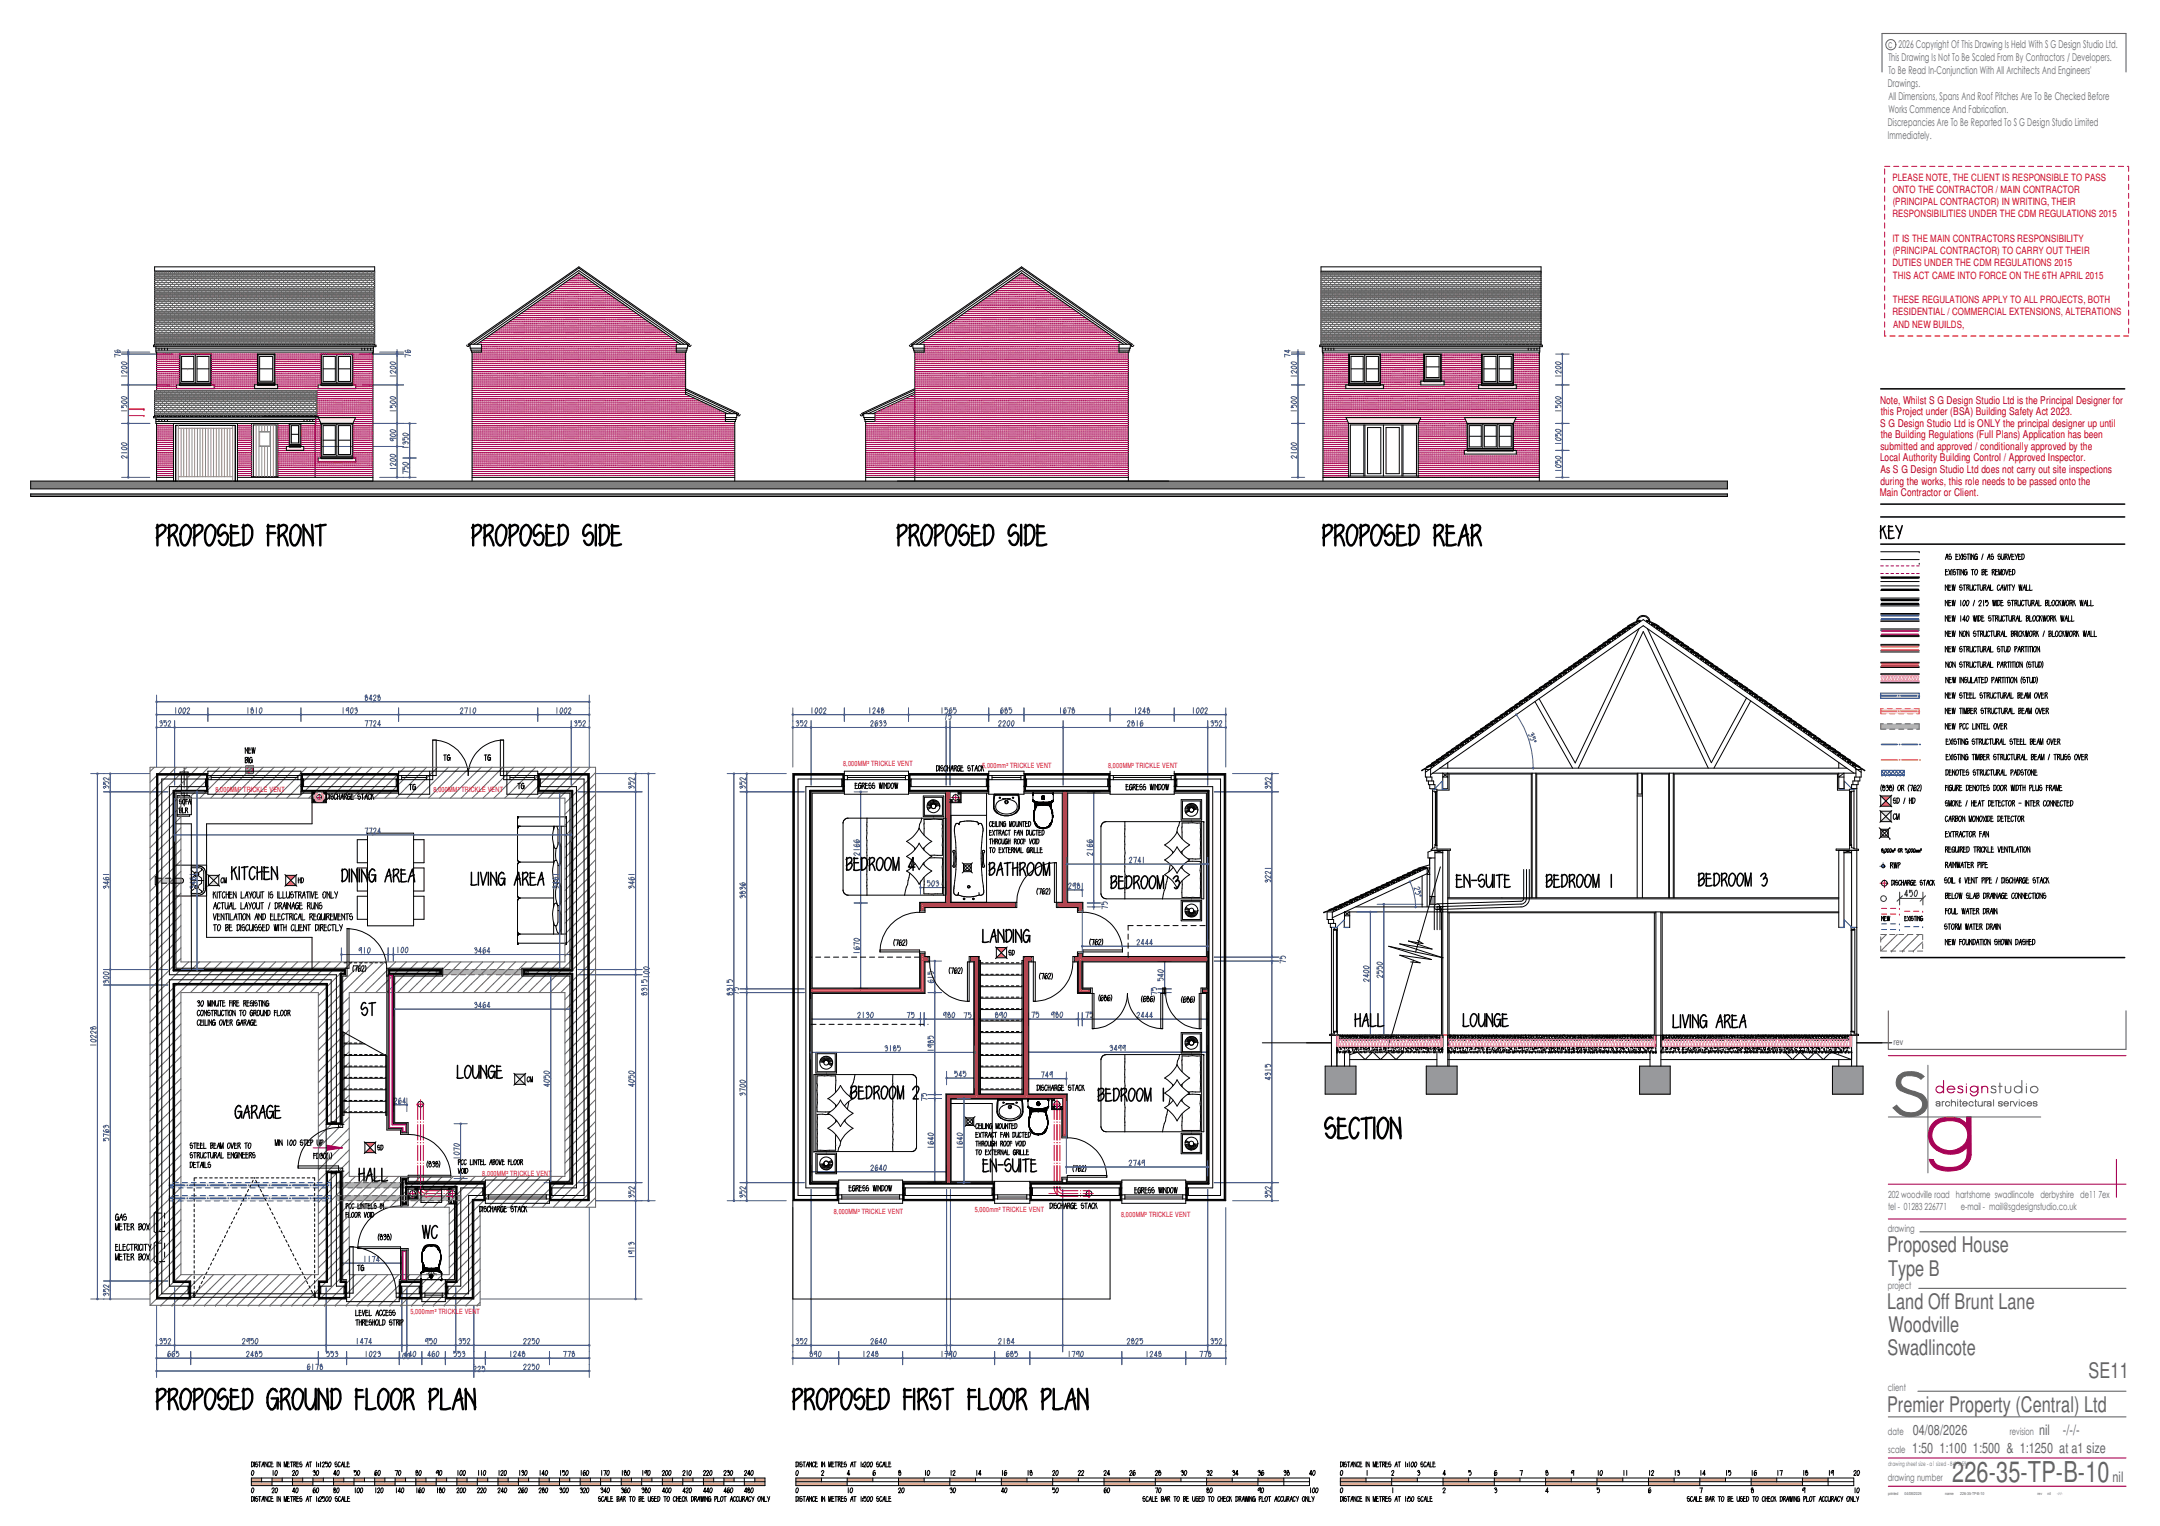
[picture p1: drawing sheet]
<svg xmlns="http://www.w3.org/2000/svg" width="841mm" height="594mm" viewBox="0 0 841 594" stroke-linecap="round" stroke-linejoin="round" font-family="sans-serif">
<defs><g id="words">
<text font-size="11.2" fill="#646464" x="760.1" y="577.1">226-35-TP-B-10</text>
<g font-size="8.4" fill="#646464">
<text x="734.7" y="487.6">Proposed House</text>
<text x="735.2" y="496.6">Type B</text>
<text x="734.7" y="509.6">Land Off Brunt Lane</text>
<text x="735.2" y="518.6">Woodville</text>
<text x="734.9" y="527.6">Swadlincote</text>
<text x="813.2" y="536.6">SE11</text>
<text x="734.7" y="549.6">Premier Property (Central) Ltd</text>
</g>
<g font-size="5.6" fill="#646464">
<text x="744.7" y="558.5">04/08/2026</text>
<text x="793.9" y="558.5">nil</text>
<text x="803.1" y="558.5">-/-/-</text>
<text x="744.5" y="565.6">1:50 1:100 1:500 &amp; 1:1250 at a1 size</text>
<text x="822.5" y="577.1">nil</text>
</g>
<g font-size="4.1" fill="#646464">
<text x="735.2" y="18.5">c 2026 Copyright Of This Drawing Is Held With S G Design Studio Ltd.</text>
<text x="735.2" y="23.6">This Drawing Is Not To Be Scaled From By Contractors / Developers.</text>
<text x="735.2" y="28.8">To Be Read In-Conjunction With All Architects And Engineers'</text>
<text x="735.1" y="33.9">Drawings.</text>
<text x="735.2" y="38.9">All Dimensions, Spans And Roof Pitches Are To Be Checked Before</text>
<text x="735.2" y="44">Works Commence And Fabrication.</text>
<text x="735.1" y="49.1">Discrepancies Are To Be Reported To S G Design Studio Limited</text>
<text x="735.1" y="54.3">Immediately.</text>
</g>
<g font-size="4.1" fill="#bf0000">
<text x="732" y="157.1">Note, Whilst S G Design Studio Ltd is the Principal Designer for</text>
<text x="732.3" y="161.6">this Project under (BSA) Building Safety Act 2023.</text>
<text x="732.1" y="166.1">S G Design Studio Ltd is ONLY the principal designer up until</text>
<text x="732.3" y="170.6">the Building Regulations (Full Plans) Application has been</text>
<text x="732" y="179.7">Local Authority Building Control / Approved Inspector.</text>
<text x="732.2" y="175.2">submitted and approved / conditionally approved by the</text>
<text x="732.2" y="184.2">As S G Design Studio Ltd does not carry out site inspections</text>
<text x="732.2" y="188.6">during the works, this role needs to be passed onto the</text>
<text x="731.9" y="193.1">Main Contractor or Client.</text>
</g>
<g font-size="3.9" fill="#f40000">
<text x="736.9" y="70.4">PLEASE NOTE, THE CLIENT IS RESPONSIBLE TO PASS</text>
<text x="736.9" y="75.2">ONTO THE CONTRACTOR / MAIN CONTRACTOR</text>
<text x="736.9" y="79.9">(PRINCIPAL CONTRACTOR) IN WRITING, THEIR</text>
<text x="736.9" y="84.7">RESPONSIBILITIES UNDER THE CDM REGULATIONS 2015</text>
<text x="736.9" y="94.2">IT IS THE MAIN CONTRACTORS RESPONSIBILITY</text>
<text x="736.9" y="99">(PRINCIPAL CONTRACTOR) TO CARRY OUT THEIR</text>
<text x="736.9" y="103.7">DUTIES UNDER THE CDM REGULATIONS 2015</text>
<text x="737" y="108.5">THIS ACT CAME INTO FORCE ON THE 6TH APRIL 2015</text>
<text x="737" y="118">THESE REGULATIONS APPLY TO ALL PROJECTS, BOTH</text>
<text x="736.9" y="122.8">RESIDENTIAL / COMMERCIAL EXTENSIONS, ALTERATIONS</text>
<text x="737.1" y="127.5">AND NEW BUILDS,</text>
</g>
<g font-size="3.8" fill="#646464">
<text x="735.2" y="466.3">202 woodville road hartshorne swadlincote derbyshire de11 7ex</text>
<text x="735.2" y="471">tel - 01283 226771</text>
<text x="763.4" y="471">e-mail - mail@sgdesignstudio.co.uk</text>
<text x="735.1" y="479.6">drawing</text>
<text x="735.1" y="501.7">project</text>
<text x="735.1" y="541.6">client</text>
<text x="735.1" y="558.5">date</text>
<text x="782.6" y="558.5">revision</text>
<text x="735.2" y="565.6">scale</text>
<text x="735.1" y="576.6">drawing number</text>
</g>
<text font-size="3.5" fill="#646464" x="737.3" y="407">rev</text>
<g font-size="2.8" fill="#f00">
<text x="328.3" y="298.2">8,000MM² TRICKLE VENT</text>
<text x="382.4" y="299">5,000mm² TRICKLE VENT</text>
<text x="431.5" y="299">8,000MM² TRICKLE VENT</text>
<text x="83.9" y="308.4">8,000MM² TRICKLE VENT</text>
<text x="168.8" y="308.4">8,000MM² TRICKLE VENT</text>
<text x="187.8" y="458">8,000MM² TRICKLE VENT</text>
<text x="324.7" y="472.6">8,000MM² TRICKLE VENT</text>
<text x="379.6" y="471.8">5,000mm² TRICKLE VENT</text>
<text x="436.5" y="473.6">8,000MM² TRICKLE VENT</text>
<text x="159.9" y="511.6">5,000mm² TRICKLE VENT</text>
</g>
<text font-size="2.4" fill="#646464" x="735.2" y="570.7">drawing sheet size - a1 sized - 841 x 594</text>
<g font-size="1.6" fill="#646464">
<text x="735.2" y="582">printed</text>
<text x="741.5" y="582">04/08/2026</text>
<text x="757.3" y="582">name</text>
<text x="763.2" y="582">226-35-TP-B-10</text>
<text x="793.3" y="582">rev</text>
<text x="797.2" y="582">nil</text>
<text x="801" y="582">-/-/-</text>
</g>
</g></defs>
<g fill="#ccc">
<path d="M375.2 336.3l.7 .8-.3 .7h-.4z" fill-rule="evenodd"/>
<path d="M375.2 337.8h.4l.3 .8-.7 .7z" fill-rule="evenodd"/>
<path d="M375.9 338.6l.5 .3 1-.3 .8 .7h-3z" fill-rule="evenodd"/>
<path d="M378.2 336.3v3l-.8-.7 .4-.5-.4-1z" fill-rule="evenodd"/>
<path d="M375.2 336.3h3l-.8 .8-.5-.4-1 .4z" fill-rule="evenodd"/>
<path d="M376.1 435.2l.8 .7-.4 .8h-.4z" fill-rule="evenodd"/>
<path d="M376.1 436.7h.4l.4 .8-.8 .6z" fill-rule="evenodd"/>
<path d="M376.1 438.1l.8-.6 .8 .3 .7-.3 .7 .6z" fill-rule="evenodd"/>
<path d="M378.4 435.9l.7-.7v2.9l-.7-.6 .3-.6z" fill-rule="evenodd"/>
<path d="M376.1 435.2h3l-.7 .7-.5-.3-1 .3z" fill-rule="evenodd"/>
<path d="M61 341.9h9.8a1.01 1.01 0 0 1 .7 1 1.01 1.01 0 0 1-.9 .9h-9.6zM60.5 341.3h.5v3.1h-.5z" fill-rule="evenodd"/>
</g>
<g fill="#999">
<path d="M713.5 415h11.9v11h-11.9z" fill-rule="evenodd"/>
<path d="M557.4 349h1.3v3h-2zM556.7 349h.7l-.7 2.7z" fill-rule="evenodd"/>
<path d="M555.3 415h12.1v11h-12.1z" fill-rule="evenodd"/>
</g>
<g fill="#f86565">
<path d="M387.9 368.9h4l-2 2zM387.9 372.9l2-2 2 2z" fill-rule="evenodd"/>
<path d="M142.1 444.8h4l-2 2zM142.1 448.7l2-1.9 2 1.9z" fill-rule="evenodd"/>
</g>
<g fill="#ccf2cc">
<path d="M200.4 418.2h4l-2 2zM200.4 422.1l2-1.9 2 1.9z" fill-rule="evenodd"/>
<path d="M81.2 340.8h4l-2 1.9zM83.2 342.7l2 2.1h-4z" fill-rule="evenodd"/>
</g>
<g fill="#f86565">
<path d="M111.3 340.8h3.9l-1.9 1.9zM111.3 344.8l2-2.1 1.9 2.1z" fill-rule="evenodd"/>
<path d="M732.3 309.9h4l-2 1.9zM732.3 313.9l2-2.1 2 2.1z" fill-rule="evenodd"/>
</g>
<g fill="#ccc">
<path d="M732.3 322.8l.7 .8-.3 .5 .3 1-.7 .8z" fill-rule="evenodd"/>
<path d="M732.3 325.9l.7-.8 .6 .4 1-.4 .6 .8z" fill-rule="evenodd"/>
<path d="M735.2 322.8v3.1l-.6-.8 .3-.7-.3-.8z" fill-rule="evenodd"/>
<path d="M732.3 322.8h2.9l-.6 .8-.6-.3-1 .3z" fill-rule="evenodd"/>
</g>
<path d="M732.3 269.8h15v1h-15zM732.3 270.8h15v1.1h-15z" fill-rule="evenodd" fill="#ccccfd"/>
<path d="M732.3 275.8h15v1.1h-15zM732.3 276.9h15v1h-15z" fill-rule="evenodd" fill="#ffedcc"/>
<path d="M732.3 315.8h4l-2 2zM732.3 319.9l2-2.1 2 2.1z" fill-rule="evenodd" fill="#ccf2cc"/>
<g fill="#b2b2b2">
<path d="M732.3 281.8h15v1.1h-15zM732.3 282.9h15v1h-15z" fill-rule="evenodd"/>
<path d="M169.8 377.4h35.9v2.1h-35.9z" fill-rule="evenodd"/>
</g>
<path d="M68.7 149.9h1.1l.3 .2h11.9l.3-.2h1.1v1.4h-14.7zM69.8 149.9h12.5l-12.2 .2z" fill-rule="evenodd" fill="#ffeedc"/>
<g fill="#e6af7f">
<path d="M309.9 575.4h10v1.4h-10zM329.9 575.4h10v1.4h-10zM349.8 575.4h10v1.4h-10zM369.8 575.4h10v1.4h-10zM389.9 575.4h10v1.4h-10zM409.9 575.4h10v1.4h-10zM429.9 575.4h9.9v1.4h-9.9zM449.8 575.4h10v1.4h-10zM469.8 575.4h10v1.4h-10zM489.8 575.4h10.1v1.4h-10.1z" fill-rule="evenodd"/>
<path d="M309.9 576.8h20v1.6h-20zM349.8 576.8h20v1.6h-20zM389.9 576.8h20v1.6h-20zM429.9 576.8h19.9v1.6h-19.9zM469.8 576.8h20v1.6h-20z" fill-rule="evenodd"/>
</g>
<path d="M123.9 178.3h1.1l.1 .3h12.1l.2-.3h1.1v1.5h-14.6zM125 178.3l12.4 .1-12.3 .2z" fill-rule="evenodd" fill="#ffeedc"/>
<path d="M131 460.4h27.4v2h-27.4z" fill-rule="evenodd" fill="#b2b2b2"/>
<g fill="#999">
<path d="M638.4 415h11.9v11h-11.9z" fill-rule="evenodd"/>
<path d="M516 415h12v11h-12z" fill-rule="evenodd"/>
</g>
<g fill="#ffeedc">
<path d="M123.9 149.9h1.1l.2 .2h12l.2-.2h1.1v1.4h-14.6zM125 149.9h12.4l-12.2 .2z" fill-rule="evenodd"/>
<path d="M124 162.6h14.4l-1 2.2h-12.4z" fill-rule="evenodd"/>
<path d="M524 149.9h1.1l.3 .2h11.9l.2-.2h1.1v1.4h-14.6zM525.1 149.9h12.4l-12.1 .2z" fill-rule="evenodd"/>
<path d="M570.2 162.6h20.1l-1 2.2h-18.1z" fill-rule="evenodd"/>
</g>
<path d="M66 465.5h62.9v1h-62.9zM66 466.5h62.9v1h-62.9z" fill-rule="evenodd" fill="#e5e5fe"/>
<g fill="#ffeedc">
<path d="M575.7 149.9h1.1l.3 .2h11.9l.3-.2h1.1v1.4h-14.7zM576.8 149.9h12.5l-12.2 .2z" fill-rule="evenodd"/>
<path d="M524.1 162.6h29.1l-1 2.2h-27.1z" fill-rule="evenodd"/>
</g>
<g fill="#e6af7f">
<path d="M521.9 575.4h10v1.4h-10zM541.9 575.4h10v1.4h-10zM561.8 575.4h10v1.4h-10zM581.8 575.4h10v1.4h-10zM601.8 575.4h10v1.4h-10zM621.8 575.4h10.1v1.4h-10.1zM641.9 575.4h9.9v1.4h-9.9zM661.8 575.4h10v1.4h-10zM681.8 575.4h10v1.4h-10zM701.8 575.4h10v1.4h-10z" fill-rule="evenodd"/>
<path d="M521.9 576.8h20v1.6h-20zM561.8 576.8h20v1.6h-20zM601.8 576.8h20v1.6h-20zM641.9 576.8h19.9v1.6h-19.9zM681.8 576.8h20v1.6h-20z" fill-rule="evenodd"/>
</g>
<g fill="#ffeedc">
<path d="M570.1 175.3v1.5h20.3v-1.5h-1.1l-.2 .3h-17.6l-.3-.3zM571.2 175.3l.2 .3 17.9-.1z" fill-rule="evenodd"/>
<path d="M553.2 148.3h1.1l.3 .3h6.5l.1-.3h1.1v1.6h-9.1zM554.3 148.3l6.9 .1-6.7 .2z" fill-rule="evenodd"/>
</g>
<path d="M66 460.4h62.9v1h-62.9zM66 461.4h62.9v1h-62.9z" fill-rule="evenodd" fill="#e5e5fe"/>
<path d="M739.2 418.8a6.9 6.9 0 0 1 7.1-1.3l1.8 .8 1 .8-1.2 1a7.4 7.4 0 0 0-6.6-1 2.48 2.48 0 0 0-1.2 2.4 2.48 2.48 0 0 0 1.6 2.1l1.1 .5a17.4 17.4 0 0 1 6.3 2.6 4.6 4.6 0 0 1 1 4.8 4.6 4.6 0 0 1-4 2.9 8.1 8.1 0 0 1-9-3.1l1.4-1a6.3 6.3 0 0 0 9.6 1.2 3.1 3.1 0 0 0-1.8-4.6l-2.2-.9a6.6 6.6 0 0 1-5.6-3.3 4.9 4.9 0 0 1 .7-3.9z" fill-rule="evenodd" fill="#646464"/>
<path d="M752.7 437.2a9.8 9.8 0 0 1 12.3-.4l.7 .8v-2.8h1.7l.1 14.8a7.2 7.2 0 0 1-7.3 6.2 9.8 9.8 0 0 1-7.6-1.9l-1.4-2.5h1.6a3.7 3.7 0 0 0 3.3 2.8 9.1 9.1 0 0 0 8-1.1 6.9 6.9 0 0 0 1.9-6.5 9.1 9.1 0 0 1-15-2.9 6.8 6.8 0 0 1 1.7-6.5zM753.8 438.1a5.4 5.4 0 0 0 1.1 8.5l8.5 8.6-8.5-8.6a7.3 7.3 0 0 0 11.2-3.7 5.7 5.7 0 0 0-5.9-6.6h-1.9l-2.8 .6z" fill-rule="evenodd" fill="#a80051"/>
<g fill="#e6af7f">
<path d="M145.9 575.4h4v1.4h-4zM153.8 575.4h4.1v1.4h-4.1zM161.9 575.4h4v1.4h-4zM169.8 575.4h4.1v1.4h-4.1zM177.9 575.4h4v1.4h-4zM185.8 575.4h4.1v1.4h-4.1z" fill-rule="evenodd"/>
<path d="M145.9 576.8h7.9v1.6h-7.9zM161.9 576.8h7.9v1.6h-7.9zM177.9 576.8h7.9v1.6h-7.9z" fill-rule="evenodd"/>
<path d="M97.9 575.4h4v1.4h-4zM105.9 575.4h4v1.4h-4zM113.9 575.4h4v1.4h-4zM121.8 575.4h4.1v1.4h-4.1zM129.9 575.4h4v1.4h-4zM137.8 575.4h4.1v1.4h-4.1z" fill-rule="evenodd"/>
<path d="M97.9 576.8h8v1.6h-8zM113.9 576.8h7.9v1.6h-7.9zM129.9 576.8h7.9v1.6h-7.9z" fill-rule="evenodd"/>
<path d="M293.9 575.4h4v1.4h-4zM289.8 576.8h8.1v1.6h-8.1z" fill-rule="evenodd"/>
<path d="M193.9 575.4h4v1.4h-4zM201.8 575.4h4v1.4h-4zM209.9 575.4h4v1.4h-4zM217.8 575.4h4v1.4h-4zM225.9 575.4h4v1.4h-4zM233.8 575.4h4v1.4h-4z" fill-rule="evenodd"/>
<path d="M193.9 576.8h7.9v1.6h-7.9zM209.9 576.8h7.9v1.6h-7.9zM225.9 576.8h7.9v1.6h-7.9z" fill-rule="evenodd"/>
<path d="M241.9 575.4h4v1.4h-4zM249.9 575.4h3.9v1.4h-3.9zM257.9 575.4h4v1.4h-4zM265.9 575.4h3.9v1.4h-3.9zM273.9 575.4h4v1.4h-4zM281.9 575.4h3.9v1.4h-3.9z" fill-rule="evenodd"/>
<path d="M241.9 576.8h8v1.6h-8zM257.9 576.8h8v1.6h-8zM273.9 576.8h8v1.6h-8z" fill-rule="evenodd"/>
</g>
<g fill="#ffeedc">
<path d="M111.5 173.8h1.1l.2 .3h4.2l.2-.3h1.1v1.5h-6.8zM112.6 173.8l4.6 .1-4.5 .2z" fill-rule="evenodd"/>
<path d="M99.1 149.8h1.1l.1 .2h6.6l.1-.2h1.1v1.5h-9zM100.2 149.8l6.8 .1-6.7 .1z" fill-rule="evenodd"/>
</g>
<g fill="#b2b2b2">
<path d="M156.5 465.5h22.9v1.9h-22.9z" fill-rule="evenodd"/>
<path d="M131 465.5h27.4v1.9h-27.4z" fill-rule="evenodd"/>
</g>
<path d="M11.9 187.3h660.7v3h-660.7zM11.9 192.3h660.7v1h-660.7z" fill-rule="evenodd" fill="#7f7f7f"/>
<g fill="none" stroke="#000" stroke-width=".39">
<path d="M641.1 241.5l4.8 2.3-4.4-1.8zM643 242.8l2.8 1 2.1 1.3-4.3-1.9-.2 .1zM644.9 244.2l2.7 1 2.1 1.3-3.3-1.6-1.1-.2zM646.9 245.4l4.8 2.3-4.8-1.8zM648.7 246.8l4.8 2.3-4.4-1.8zM650.7 248.2l2.7 1 2.1 1.2-4.3-1.9-.2 .2zM652.6 249.5l2.6 1 2.2 1.3-3.4-1.6-1.1-.2zM654.5 250.9l2.7 1 2.1 1.2-.1 .2-3.2-1.8-1.4-.3zM656.4 252.1l4.8 2.3-3.3-1.5-1.5-.3zM658.3 253.5l4.8 2.3-4.4-1.8zM660.2 254.8l2.7 1.1 2.2 1.2-4.5-1.7zM662.1 256.2l2.7 1 2.1 1.3-3.3-1.6-1.1-.2z"/>
<path d="M662.2 256.5h.1M664 257.5l2.7 1.1 2.2 1.2-.1 .2-2.1-1.3-2.7-.8zM665.9 258.8l4.8 2.3-4.4-1.8zM667.9 260.2l2.7 1 2.1 1.3-4.3-2-.2 .2zM669.7 261.5l2.7 1.1 2.1 1.2-3.3-1.6-1.1-.2zM671.7 262.9l2.7 1 2.1 1.2-.1 .2-2.1-1.2-2.1-.9-.2 .2zM673.5 264.2l4.8 2.2-3.3-1.5-1.4-.3zM677.3 266.9l2.7 1 2.2 1.3-4.4-1.8zM679.3 268.2l2.7 1 2.1 1.3-3.4-1.6-1.1-.2zM681.2 269.5l2.7 1.1 2.2 1.2-.1 .2-3.3-1.7-1.5-.4zM683.1 270.8l4.8 2.3-4.4-1.7zM685 272.2l2.7 1 2.2 1.3-4.5-1.8z"/>
<path d="M686.9 273.6l2.7 1 2.1 1.2-3.3-1.6-1.1-.1zM690.7 276.2l4.8 2.3-3.3-1.6-1.4-.3zM692.7 277.5l4.8 2.3-4.3-1.9-.2 .1zM696.5 280.2l2.7 1.1 2.1 1.2-3.4-1.6-1.1-.1zM698.3 281.5l2.7 1.1 2.2 1.2-.1 .3-3.2-1.8-1.5-.4zM700.3 282.9l1.5 .6a5.9 5.9 0 0 1 3.2 1.8l-2.1-1.2-2.3-.7zM700.4 283.1v.1M596.6 301v48.5M598 301v48.5"/>
</g>
<path d="M61 523.7h7" fill="none" stroke="#495c8a" stroke-width=".39"/>
<g fill="#495c8a">
<circle cx="61" cy="523.7" r=".5"/>
<circle cx="68" cy="523.7" r=".5"/>
</g>
<path d="M61 508.3v18M68 501.3v25M62.1 521.5l.5-.5 .4 .1-.4 1 .6-.3v.3l-.3 1h-.5M63.8 521.1h.9M63.8 521v.9l.5-.4a.9 .9 0 0 1 .6 .9 .9 .9 0 0 1-.6 .8l-.3-.1M65.4 521.7l.4-.6 .6 .2-.1 .7-.9 1.2h1M68 523.7h59" fill="none" stroke="#495c8a" stroke-width=".39"/>
<path d="M126.5 523.5l.2-.2a.47 .47 0 0 1 .7 .4 .47 .47 0 0 1-.7 .5z" fill-rule="evenodd" fill="#495c8a"/>
<path d="M68 501.3v25M127 501.3v25M94.3 521.7l.4-.6 .6 .2-.1 .7-.8 1.2h.9M97 521v2.2M97.1 521.1l-.8 1.2-.3-.3 .3-.7 .4-.3 .3 .2M97.7 521v.9l.4-.4a.86 .86 0 0 1 .7 .9 .86 .86 0 0 1-.7 .8l-.1-.1M97.7 521.1h.9M99.7 521.1h.5a1.61 1.61 0 0 1-.5 2.1l-.4-.6zM127 523.7h29.5" fill="none" stroke="#495c8a" stroke-width=".39"/>
<path d="M156 523.5l.2-.2a.5 .5 0 0 1 .8 .4 .5 .5 0 0 1-.8 .5z" fill-rule="evenodd" fill="#495c8a"/>
<path d="M127 501.3v25M156.5 501.3v25M139.1 521v2.2M141.4 522.6h-1.1l.8-1.6v2.2M141.9 521.1h1.1M143 521l-.5 2.2M144.7 522.6h-1.1l.8-1.6v2.2M156.5 523.7h1.9" fill="none" stroke="#495c8a" stroke-width=".39"/>
<circle cx="158.4" cy="523.7" r=".5" fill="#495c8a"/>
<path d="M156.5 501.3v25M158.4 501.3v25M155.6 526.8v2.2M157 527.2l.4-.4a1.22 1.22 0 0 1-.4 2.1zM158.4 523.7h19.1M158.8 527l.3-.2 .4 .4-.4 1.7a1.07 1.07 0 0 1-.8-.9 1.07 1.07 0 0 1 .5-1z" fill="none" stroke="#495c8a" stroke-width=".39"/>
<path d="M177 523.5l.2-.2a.5 .5 0 0 1 .8 .4 .5 .5 0 0 1-.8 .5z" fill-rule="evenodd" fill="#495c8a"/>
<path d="M158.4 501.3v25M177.5 501.3v25M166.6 521v2.2M166.7 521.1l-.4 .8-.6 .3 .2-.9 .4-.3 .3 .2M167.3 521v.9l.4-.4a.86 .86 0 0 1 .7 .9 .86 .86 0 0 1-.7 .8l-.2-.1M167.3 521.1h.8M169.3 521.1l.3-.1a1.31 1.31 0 0 1-.4 2.2l-.3-.9zM177.5 523.7h7" fill="none" stroke="#495c8a" stroke-width=".39"/>
<circle cx="184.5" cy="523.7" r=".5" fill="#495c8a"/>
<path d="M177.5 501.3v25M184.5 508.3v18M178.6 521.5l.5-.5 .4 .1-.4 1 .6-.3v.3l-.3 1h-.5M180.3 521.1h.9M180.3 521v.9l.5-.4a.9 .9 0 0 1 .6 .9 .9 .9 0 0 1-.6 .8l-.3-.1M181.9 521.7l.4-.6 .6 .2-.1 .7-.9 1.2h1M184.5 523.7h44.9" fill="none" stroke="#495c8a" stroke-width=".39"/>
<circle cx="229.5" cy="523.7" r=".5" fill="#495c8a"/>
<path d="M229.4 470.1v56.2M42.9 498.7v7M184.5 508.3v18M203.8 521.7l.4-.6 .7 .2-1 1.9h.9M205.5 521.7l.6-.7 .4 .3-.1 .7-.8 1.2h.8M207.2 521.1h.8M207.3 521v.9l.3-.4a.87 .87 0 0 1 .7 .9 .87 .87 0 0 1-.7 .8l-.2-.1M209.3 521.1l.2-.1a1.22 1.22 0 0 1-.5 2.2 1.72 1.72 0 0 1 .3-2.1z" fill="none" stroke="#495c8a" stroke-width=".39"/>
<g fill="#495c8a">
<circle cx="42.9" cy="505.7" r=".5"/>
<circle cx="42.9" cy="498.7" r=".5"/>
</g>
<path d="M42.9 383.5v115.2M40.3 498.7h25.1M40.3 505.7h18M40.3 502v.8M42.2 504.3l.1-.5-1-.4-.3 .3 .2 .4-.9-.4 .4 .8M42.2 502.7l.2-.3a.87 .87 0 0 0-.8-.7 .87 .87 0 0 0-.9 .7l.4 .4h-.9M42.4 500.3v.9l-1.8-1-.4 .4 .7 .7" fill="none" stroke="#495c8a" stroke-width=".39"/>
<circle cx="42.9" cy="383.5" r=".5" fill="#495c8a"/>
<path d="M42.9 377.4v6.1M40.3 383.5h25.1M40.4 439.9l-.2 .3a1.21 1.21 0 0 0 1.1 .7 1.21 1.21 0 0 0 1.1-.7l-.7-.4-.6 .2 .3 .4 1 .3M42.2 439l.1-.6-1-.3-.3 .3 .2 .3-.5-.4-.4 .1 .4 .8M40.2 441.5l2.2 .5M40.3 441.4v1.1M40.3 443.2v1M42.2 443.9l.2-.2a.87 .87 0 0 0-.8-.6 .87 .87 0 0 0-.9 .6l.4 .4h-.9M40.3 498.7h25.1" fill="none" stroke="#495c8a" stroke-width=".39"/>
<circle cx="42.9" cy="377.4" r=".5" fill="#495c8a"/>
<path d="M42.9 308.3v69.1M40.3 378.5a1.61 1.61 0 0 1 2.1 .6 1.22 1.22 0 0 1-2.1-.6zM40.3 377.4h25.1M40.3 380.2l.8-.2 .8 .2 .4 .2v.5a1.56 1.56 0 0 1-2.1-.5zM40.3 383.5h25.1M42.2 382.5l.1-.5-1-.3-.3 .2 .2 .5-.9-.5 .4 .9" fill="none" stroke="#495c8a" stroke-width=".39"/>
<path d="M42.7 307.8l.6 .2a.5 .5 0 0 1-.4 .8 .5 .5 0 0 1-.4-.8z" fill-rule="evenodd" fill="#495c8a"/>
<path d="M40.3 308.3h25.1M42.9 301.2v7.1M40.2 340.4h2.2M40.4 341.7l-.2 .3a1.21 1.21 0 0 0 1.1 .7 1.21 1.21 0 0 0 1.1-.7l-.7-.5-.6 .3 .3 .4 1 .3M41.9 343.2v1.1l-1.7-.8h2.2M42.2 345.7l.1-.5-1-.4-.3 .3 .2 .4-.9-.4 .4 .8M40.3 377.4h25.1" fill="none" stroke="#495c8a" stroke-width=".39"/>
<path d="M42.7 300.7l.6 .3-.1 .7-.7-.3z" fill-rule="evenodd" fill="#495c8a"/>
<path d="M61 283.2h7M40.3 308.3h25.1M40.3 301.2h18M40.3 304.5v.9M42.2 306.8l.1-.6-1-.3-.3 .3 .2 .4-.5-.4h-.4l.4 .8M42.2 305.1l.2-.1a.87 .87 0 0 0-.8-.7 .87 .87 0 0 0-.9 .7l.4 .3h-.9M42.4 302.9v.8l-1.2-.8-.6-.1-.4 .4 .7 .6" fill="none" stroke="#495c8a" stroke-width=".39"/>
<g fill="#495c8a">
<circle cx="61" cy="283.2" r=".5"/>
<circle cx="68" cy="283.2" r=".5"/>
</g>
<path d="M61 280.6v18M62.1 281l.7-.5 .2 .5-.4 .5 .4-.2a.72 .72 0 0 1 .2 .8 .72 .72 0 0 1-.8 .4M63.8 280.6h.9M63.8 280.5v.8l.5-.3a.9 .9 0 0 1 .6 .9 .9 .9 0 0 1-.6 .8l-.3-.2M65.4 281.2l.4-.6h.4l.3 .4-1.1 1.7h1M68 280.6v25M68 283.2h154.4" fill="none" stroke="#495c8a" stroke-width=".39"/>
<circle cx="222.4" cy="283.2" r=".5" fill="#495c8a"/>
<path d="M68 280.6v25M142.2 280.6h1.1M143.2 280.5l-.5 2.2M143.8 280.6h1.1M144.8 280.5l-.4 2.2M145.4 281.2l.6-.7 .4 .3-.9 1.9h.8M148.2 282.1h-1.1l.7-1.6v2.2M222.4 280.6v25M222.4 283.2h7" fill="none" stroke="#495c8a" stroke-width=".39"/>
<circle cx="229.5" cy="283.2" r=".5" fill="#495c8a"/>
<path d="M222.4 280.6v25M223.6 281l.7-.5 .2 .3-.4 .7 .4-.2a.72 .72 0 0 1 .2 .8 .72 .72 0 0 1-.8 .4M225.3 280.6h.8M225.4 280.5v.8a.64 .64 0 0 1 1-.1 .64 .64 0 0 1-.1 1l-.4 .5-.3-.2M226.8 281.2l.7-.7 .4 .3-.1 .6-.9 1.3h.9M229.4 280.6v18M247.5 301.2v7.1" fill="none" stroke="#495c8a" stroke-width=".39"/>
<g fill="#495c8a">
<path d="M247.2 300.7l.7 .3-.2 .7-.6-.3z" fill-rule="evenodd"/>
<path d="M247.2 307.8l.7 .2a.5 .5 0 0 1-.4 .8 .5 .5 0 0 1-.4-.8z" fill-rule="evenodd"/>
</g>
<path d="M225 308.3h25M232.1 301.2h17.9M244.9 304.5v.9M246.8 306.8v-.6l-.9-.3-.4 .2 .3 .5-.5-.4h-.4v.6l.4 .2M246.8 305.1a.77 .77 0 0 0-.7-.8 .77 .77 0 0 0-.8 .7l.3 .3h-.8M247 302.9v.8l-1.9-.9-.3 .4 .6 .6M247.5 308.3v69.1" fill="none" stroke="#495c8a" stroke-width=".39"/>
<circle cx="247.5" cy="377.4" r=".5" fill="#495c8a"/>
<path d="M225 308.3h25M244.8 340.4h2.2M244.9 341.7l-.1 .3a1.22 1.22 0 0 0 1.1 .7 1.22 1.22 0 0 0 1.1-.7l-.7-.5-.8 .3 .4 .4 1.1 .3M246.4 343.2v1.1l-1.6-.8h2.2M246.8 345.7v-.5l-.9-.4-.4 .1 .3 .6-.9-.4 .4 .8M225 377.4h25M247.5 377.4v2.1" fill="none" stroke="#495c8a" stroke-width=".39"/>
<circle cx="247.5" cy="379.5" r=".5" fill="#495c8a"/>
<path d="M225 377.4h25M225 379.5h25M247.5 379.5v80.9M250.5 376.8l1-.5 1.1 .5v.5a1.56 1.56 0 0 1-2.1-.5zM250.7 378.2a1.58 1.58 0 0 1 2 .4 1.31 1.31 0 0 1-2.2-.1zM250.5 380.2h2.2" fill="none" stroke="#495c8a" stroke-width=".39"/>
<circle cx="247.5" cy="460.4" r=".5" fill="#495c8a"/>
<path d="M225 379.5h25M244.9 418.8l-.1 .9h.8l-.3-.4a.86 .86 0 0 1 .8-.7 .86 .86 0 0 1 .9 .7l-.2 .2M244.9 417.2a1.61 1.61 0 0 1 2.1 .5 1.4 1.4 0 0 1-2.2-.3zM244.9 420.5a1.61 1.61 0 0 1 2.1 .5 1.4 1.4 0 0 1-2.2-.3zM246.4 421.9v1.1l-1.6-.8h2.2M225 460.4h25M247.5 460.4v7" fill="none" stroke="#495c8a" stroke-width=".39"/>
<path d="M247.1 467.2l.4-.3 .4 .3-.2 .8h-.5z" fill-rule="evenodd" fill="#495c8a"/>
<path d="M225 460.4h25M232.1 467.4h17.9M244.9 463.7l-.1 .9h.8l-.3-.5a.9 .9 0 0 1 .8-.6 .9 .9 0 0 1 .9 .6l-.2 .3M246.8 466v-.5l-.9-.3h-.4l.3 .6-.9-.4 .4 .9M247 462v1l-1.7-1.1-.4 .3v.4l.5 .4M247.5 467.4v38.3" fill="none" stroke="#495c8a" stroke-width=".39"/>
<circle cx="247.5" cy="505.7" r=".5" fill="#495c8a"/>
<path d="M232.1 467.4h17.9M244.8 489.2h2.2M244.8 485.9h2.2M244.9 487a.71 .71 0 0 0 .2 .9 .71 .71 0 0 0 .9-.1l-1.1-.8h2.1M246.8 484.5v-.5l-.9-.4-.4 .1 .3 .6-.9-.4v.6l.4 .2M187 505.7h63M308.7 523.7h7.1" fill="none" stroke="#495c8a" stroke-width=".39"/>
<g fill="#495c8a">
<path d="M315.3 523.5l.7-.2 .2 .7-.6 .2z" fill-rule="evenodd"/>
<circle cx="308.7" cy="523.7" r=".5"/>
</g>
<path d="M308.7 470.1v56.2M315.8 463v63.3M310 521.5l.4-.5 .3 .1 .1 .4-.4 .6 .5-.3 .2 .3-.4 1h-.6M311.6 521.1h.9M311.7 521v.9l.3-.4a.87 .87 0 0 1 .7 .9 .87 .87 0 0 1-.7 .8l-.2-.1M313.2 521.7l.6-.7 .4 .3-.1 .7-.8 1.2h.8M315.8 523.7h52.8" fill="none" stroke="#495c8a" stroke-width=".39"/>
<circle cx="368.6" cy="523.7" r=".5" fill="#495c8a"/>
<path d="M315.8 463v63.3M368.6 463v63.3M339 521.7l.4-.6 .6 .2-.1 .7-.8 1.2h.9M341.6 521.1a1.12 1.12 0 0 0-.9 1 1.12 1.12 0 0 0 .7 1.1l.4-.6-.3-.8-.5 1.4M343.5 522.6h-1.1l.8-1.6v2.2M344.5 521.1h.4a1.71 1.71 0 0 1-.4 2.1l-.5-.6zM367.5 523.7h3.6" fill="none" stroke="#495c8a" stroke-width=".39"/>
<circle cx="370.1" cy="523.7" r=".5" fill="#495c8a"/>
<path d="M368.6 463v63.3M370.1 463v63.3M367.8 527h1.1M368.8 526.8l-.5 2.2M369.4 527h.9M369.5 526.8v.9l.3-.3 .7 .2-.3 1.3-.5-.1M370.1 523.7h43.7" fill="none" stroke="#495c8a" stroke-width=".39"/>
<circle cx="413.8" cy="523.7" r=".5" fill="#495c8a"/>
<path d="M370.1 463v63.3M413.8 463v63.3M388.7 521.7l.7-.7 .4 .3-.1 .7-.9 1.2h.9M391 521v2.2M392.4 521l-.2 .9 .8-.1a.9 .9 0 0 1-.5 1.4l-.3-.6 .7-1.4zM394.9 522.6h-1.1l.7-1.6v2.2M413.8 523.7h56.4" fill="none" stroke="#495c8a" stroke-width=".39"/>
<circle cx="470.2" cy="523.7" r=".5" fill="#495c8a"/>
<path d="M413.8 463v63.3M470.2 463v63.3M438.8 521.7l.5-.6 .5 .2v.7l-.9 1.2h.9M440.9 521l-.3 .9 .9-.1a.9 .9 0 0 1-.6 1.4l-.3-.6 .7-1.4zM442.1 521.7l.5-.6 .5 .2v.7l-.9 1.2h.9M443.8 521.1h1M443.9 521v.9l.3-.4a.87 .87 0 0 1 .7 .9 .87 .87 0 0 1-.7 .8l-.1-.1M470.2 523.7h7.1" fill="none" stroke="#495c8a" stroke-width=".39"/>
<circle cx="477.3" cy="523.7" r=".5" fill="#495c8a"/>
<path d="M308.7 283.2h7.1M470.2 463v63.3M477.3 470.1v56.2M471.4 521.5l.4-.5 .5 .1-.5 1 .6-.3 .1 .3-.3 1h-.5M473.1 521v.9l.4-.4a.86 .86 0 0 1 .8 .9 .86 .86 0 0 1-.8 .8l-.2-.1M473.1 521.1h.9M474.6 521.7l.5-.6 .6 .2-.1 .7-.9 1.2h1" fill="none" stroke="#495c8a" stroke-width=".39"/>
<g fill="#495c8a">
<path d="M315.3 283l.7-.2 .2 .7-.6 .1z" fill-rule="evenodd"/>
<circle cx="308.7" cy="283.2" r=".5"/>
</g>
<path d="M308.7 280.6v18M310 281l.7-.4 .1 .4-.4 .5 .3-.2 .4 .3-.4 .9h-.6M311.6 280.6h.9M311.7 280.5v.8l.3-.3a.87 .87 0 0 1 .7 .9 .87 .87 0 0 1-.7 .8l-.2-.2M313.2 281.2l.6-.7 .4 .3-.9 1.9h.8M315.8 280.6v25M315.8 283.2h52.6" fill="none" stroke="#495c8a" stroke-width=".39"/>
<circle cx="368.4" cy="283.2" r=".5" fill="#495c8a"/>
<path d="M315.8 280.6v25M338.9 281.2l.4-.6h.5l.2 .4-1 1.7h.9M341.6 280.7l-.3-.2-.6 .8v1l.4 .4 .4-.3 .3-.9-.5-.2-.4 1.4M342.3 281l.7-.5 .2 .5-.5 .5 .5-.2a.72 .72 0 0 1 .2 .8 .72 .72 0 0 1-.8 .4M344 281l.8-.4-.4 .9 .4-.2 .3 .3-.3 .9h-.6M367.5 283.2h3.4M368.4 280.6v25" fill="none" stroke="#495c8a" stroke-width=".39"/>
<circle cx="369.9" cy="283.2" r=".5" fill="#495c8a"/>
<path d="M367.6 278h1.1M368.6 277.9l-.5 2.2M369.2 278h1M369.3 277.9v.9l.4-.3 .6 .2-.2 1.3-.6-.1M368.4 280.6v25M369.9 280.6v25M369.9 283.2h44" fill="none" stroke="#495c8a" stroke-width=".39"/>
<circle cx="413.9" cy="283.2" r=".5" fill="#495c8a"/>
<path d="M369.9 280.6v25M388.8 281.2l.6-.7 .4 .3-.1 .6-.9 1.3h.9M390.4 281.2l.4-.6h.4l.3 .4-1 1.7h.9M392.3 280.9l.7-.3a1.71 1.71 0 0 1-.4 2.1l-.5-.7zM394.2 280.7l.3-.2a1.31 1.31 0 0 1-.5 2.1l-.2-.7zM413.9 280.6v25M413.9 283.2h56.3" fill="none" stroke="#495c8a" stroke-width=".39"/>
<circle cx="470.2" cy="283.2" r=".5" fill="#495c8a"/>
<path d="M413.9 280.6v25M438.9 281.2l.4-.6h.5l.2 .4-1 1.7h.9M440.9 280.6l-.2 .7h.8a.9 .9 0 0 1-.5 1.4l-.3-.6 .7-1.3zM442.8 280.5v2.2M444.8 280.7l-.2-.2a1.21 1.21 0 0 0-.7 1.1 1.21 1.21 0 0 0 .7 1.1l.4-.7-.1-.7-.6 .4-.2 1M470.2 280.6v25M470.2 283.2h7.1" fill="none" stroke="#495c8a" stroke-width=".39"/>
<circle cx="477.3" cy="283.2" r=".5" fill="#495c8a"/>
<path d="M470.2 280.6v25M471.4 281l.7-.5 .2 .5-.5 .5 .5-.2a.72 .72 0 0 1 .2 .8 .72 .72 0 0 1-.8 .4M473.1 280.5v.8l.4-.3a.77 .77 0 0 1 .7 .9 .77 .77 0 0 1-.9 .6M473.1 280.6h.9M474.6 281.2l.5-.6h.4l.2 .4-1 1.7h1M477.3 280.6v18M290.7 460.4v7" fill="none" stroke="#495c8a" stroke-width=".39"/>
<g fill="#495c8a">
<path d="M290.3 467.2l.4-.3 .5 .3-.2 .8h-.5z" fill-rule="evenodd"/>
<circle cx="290.8" cy="460.4" r=".5"/>
</g>
<path d="M290.7 386.4v74M288.1 467.4h18.1M288.1 460.4h25.1M288.1 463.7v1M290.1 466a.72 .72 0 0 0-.4-.8 .72 .72 0 0 0-.9 .2l.3 .4-.6-.4-.5 .2 .5 .7M290.1 464.4l.1-.3a.9 .9 0 0 0-.8-.6 .9 .9 0 0 0-.9 .6l.4 .5h-.9M290.2 462v1l-1.7-1.1-.4 .3v.4l.6 .4" fill="none" stroke="#495c8a" stroke-width=".39"/>
<circle cx="290.8" cy="386.4" r=".5" fill="#495c8a"/>
<path d="M288.1 386.4h25.1M290.7 384v3.4M288 423.8l2.2 .5M288.1 422.3a1.61 1.61 0 0 1 2.1 .5 1.22 1.22 0 0 1-2.1-.5zM288.1 420.7l.8-.2 1.3 .6-.3 .5h-1l-.7-.5zM288.1 423.8v1.1M290.1 426.3a.72 .72 0 0 0-.4-.8 .72 .72 0 0 0-.9 .2l.3 .3-.8-.4-.3 .3 .5 .7M288.1 460.4h25.1" fill="none" stroke="#495c8a" stroke-width=".39"/>
<circle cx="290.8" cy="385" r=".5" fill="#495c8a"/>
<path d="M290.7 308.3v76.7M285.4 386.2l2.2 .5M285.5 384.7v.9M285.5 386.2v1.1M287.4 385.3a.8 .8 0 0 0-.5-.9 .8 .8 0 0 0-1 .5l.4 .6h-.9M288.1 386.4h25.1M288.1 385h25.1" fill="none" stroke="#495c8a" stroke-width=".39"/>
<path d="M290.5 307.8l.7 .2a.5 .5 0 0 1-.5 .8 .5 .5 0 0 1-.4-.8z" fill-rule="evenodd" fill="#495c8a"/>
<path d="M288.1 308.3h25.1M290.7 301.2v7.1M288 347.4l.7 .7 .3-.4-.2-.6a.9 .9 0 0 1 1.4 .5l-.6 .4-.9-.6zM288.2 343.8l-.2 .3a1.21 1.21 0 0 0 1.1 .7 1.21 1.21 0 0 0 1.1-.7l-.6-.4-.8 .2 1.4 .6M290.1 349.4a.72 .72 0 0 0-.4-.8 .72 .72 0 0 0-.9 .2l.3 .4-.6-.4-.5 .2 .5 .7M290.1 346.1a.72 .72 0 0 0-.4-.8 .72 .72 0 0 0-.9 .2l.3 .4-.6-.4-.5 .2 .5 .7M288.1 385h25.1" fill="none" stroke="#495c8a" stroke-width=".39"/>
<path d="M290.5 300.7l.7 .3-.2 .7-.7-.3z" fill-rule="evenodd" fill="#495c8a"/>
<path d="M288.1 308.3h25.1M288.1 301.2h18.1M288.1 304.5v.9M290.1 306.8l.1-.4-1.1-.5-.3 .2 .3 .5-.6-.4h-.4l.4 .8M290.1 305.1l.1-.1a.87 .87 0 0 0-.8-.7 .87 .87 0 0 0-.9 .7l.4 .3h-.9M290.2 302.9v.8l-1.8-.9-.4 .4 .7 .6M495.2 460.4v7" fill="none" stroke="#495c8a" stroke-width=".39"/>
<g fill="#495c8a">
<path d="M494.8 467.2l.7-.2 .2 .7-.7 .3z" fill-rule="evenodd"/>
<path d="M494.8 460.2l.7-.2 .2 .7-.7 .1z" fill-rule="evenodd"/>
</g>
<path d="M495.2 374.1v86.3M472.8 460.4h25M479.9 467.4h17.9M492.7 463.7v1M494.5 466l.3-.3-1.1-.5h-.3l.1 .6-.8-.4-.1 .4 .5 .5M494.5 464.4l.3-.3a.9 .9 0 0 0-.9-.6 .9 .9 0 0 0-.8 .6l.3 .5h-.8M494.8 462v1l-1.3-.9-.7-.1-.1 .6 .5 .4" fill="none" stroke="#495c8a" stroke-width=".39"/>
<path d="M494.8 373.9l.7-.2 .2 .7-.7 .2z" fill-rule="evenodd" fill="#495c8a"/>
<path d="M472.8 374.1h25M495.2 371.7v3.5M492.6 416.6h2.2M492.7 414.5v1M494.2 419.3v1.1l-1.6-.8h2.2M494.5 418.5l.3-.2-.2-.4-.9-.2h-.3l.1 .6-.8-.4-.1 .4 .5 .5M494.5 415.2l.3-.2a.9 .9 0 0 0-.9-.6 .9 .9 0 0 0-.8 .6l.3 .4h-.8M472.8 460.4h25" fill="none" stroke="#495c8a" stroke-width=".39"/>
<path d="M494.8 372.4l.7-.2 .2 .7-.7 .1z" fill-rule="evenodd" fill="#495c8a"/>
<path d="M495.2 308.3v64.3M472.8 374.1h25M472.8 372.6h25M498.3 373.9l2.2 .5M498.4 372.4v.9M498.4 373.8v1.1M500.4 373l.1-.1a.87 .87 0 0 0-.8-.7 .87 .87 0 0 0-.8 .7l.3 .3h-.9" fill="none" stroke="#495c8a" stroke-width=".39"/>
<path d="M494.8 308l.7-.2 .2 .7-.7 .2z" fill-rule="evenodd" fill="#495c8a"/>
<path d="M472.8 308.3h25M495.2 301.2v7.1M492.6 338.1h2.2M494.8 339.3v.9l-1.3-.9h-.7l-.2 .4 .6 .6M494.5 343.3l.3-.4-1.1-.5-.3 .2 .1 .5-.4-.5-.4 .1-.1 .4 .5 .4M494.8 341v.9l-2-1-.2 .4 .6 .7M472.8 372.6h25" fill="none" stroke="#495c8a" stroke-width=".39"/>
<path d="M494.8 301l.7-.3 .2 .7-.7 .3z" fill-rule="evenodd" fill="#495c8a"/>
<path d="M61 278.2h19.9M472.8 308.3h25M479.9 301.2h17.9M492.7 304.5v.9M494.5 306.8l.3-.4-1.1-.5-.3 .2 .1 .5-.4-.4h-.4l-.1 .4 .5 .4M494.5 305.1l.3-.1a.87 .87 0 0 0-.9-.7 .87 .87 0 0 0-.8 .7l.3 .3h-.8M494.8 302.9v.8l-1.3-.8-.7-.1-.2 .4 .6 .6" fill="none" stroke="#495c8a" stroke-width=".39"/>
<g fill="#495c8a">
<path d="M80.5 278l.7-.2 .2 .7-.6 .1z" fill-rule="evenodd"/>
<circle cx="61" cy="278.2" r=".5"/>
</g>
<path d="M61 275.6v5.2M68.4 275.5v2.2M69.9 275.7l.5-.1a1.61 1.61 0 0 1-.5 2.1l-.4-.7zM71.4 275.9l.4-.4a1.22 1.22 0 0 1-.4 2.1zM72.7 276.2l.5-.6h.5l.1 .4-1 1.7h.9M80.9 275.6v5.2M80.9 278.2h36.3" fill="none" stroke="#495c8a" stroke-width=".39"/>
<circle cx="117.2" cy="278.2" r=".5" fill="#495c8a"/>
<path d="M80.9 275.6v5.2M96.5 275.5v2.2M98 275.6l-.3 .8 .9-.1a.9 .9 0 0 1-.6 1.4l-.3-.6 .7-1.3-.1-.3zM99.8 275.5v2.2M101.3 275.7l.6-.1a1.61 1.61 0 0 1-.6 2.1l-.4-.7zM117.2 275.6v5.2M117.2 278.2h38" fill="none" stroke="#495c8a" stroke-width=".39"/>
<circle cx="155.2" cy="278.2" r=".5" fill="#495c8a"/>
<path d="M117.2 275.6v5.2M133.6 275.5v2.2M135.7 275.5v2.2M135.8 275.6l-.8 1.2v-1l.5-.3 .2 .3M136.8 275.7l.5-.1a1.61 1.61 0 0 1-.5 2.1l-.4-.7zM138.1 276l.8-.4-.4 .9 .5-.2 .2 .3-.3 .9h-.6M155.2 275.6v5.2M155.2 278.2h54.2" fill="none" stroke="#495c8a" stroke-width=".39"/>
<circle cx="209.4" cy="278.2" r=".5" fill="#495c8a"/>
<path d="M155.2 275.6v5.2M179.2 276.2l.4-.6h.4l.3 .4-1.1 1.7h1M180.8 275.6h1.1M181.9 275.5l-.5 2.2M183 275.5v2.2M184.4 275.9l.7-.3a1.71 1.71 0 0 1-.4 2.1l-.6-.7zM209.4 275.6v5.2M209.4 278.2h20" fill="none" stroke="#495c8a" stroke-width=".39"/>
<circle cx="229.5" cy="278.2" r=".5" fill="#495c8a"/>
<path d="M61 273.2h168.4M209.4 275.6v5.2M216.8 275.5v2.2M218.4 275.7l.3-.2a1.31 1.31 0 0 1-.4 2.1l-.3-.7zM220.1 275.7l.5-.1a1.71 1.71 0 0 1-.5 2.1l-.5-.7zM221.2 276.2l.5-.6h.4l.2 .4-1 1.7h.9M229.4 275.6v5.2" fill="none" stroke="#495c8a" stroke-width=".39"/>
<g fill="#495c8a">
<circle cx="61" cy="273.2" r=".5"/>
<circle cx="229.5" cy="273.2" r=".5"/>
</g>
<path d="M61 270.6v5.2M142.4 270.6l-.2 .8 .8-.1a.9 .9 0 0 1-.5 1.4 1.27 1.27 0 0 1 .3-1.8l-.1-.4zM144.9 272.1h-1.1l.7-1.6v2.2M145.4 271.2l.6-.7 .4 .3-.9 1.9h.8M147.2 270.8v.6l.7-.1 .2 .2a.88 .88 0 0 1-.6 1.2l-.3-.6 .5-1.6zM229.4 270.6v5.2M37.9 301.2v204.5" fill="none" stroke="#495c8a" stroke-width=".39"/>
<g fill="#495c8a">
<path d="M37.7 300.7l.7 .3-.2 .7-.7-.3z" fill-rule="evenodd"/>
<circle cx="37.9" cy="505.7" r=".5"/>
</g>
<path d="M35.3 301.2h5.3M252.5 301.2v166.2M35.2 406.8h2.2M35.3 404.8l1.1-.2 .9 .4v.5a1.56 1.56 0 0 1-2.1-.5zM35.3 400l.2 .6h.7l-.1-.8a.96 .96 0 0 1 1.3 .2l-.1 .6h-.5l-.9-.6zM37.4 403.1v.9l-1.8-1-.4 .4 .7 .7M37.4 401.5v.8l-1.8-.9-.3 .6 .6 .4M35.3 505.7h5.3" fill="none" stroke="#495c8a" stroke-width=".39"/>
<g fill="#495c8a">
<path d="M252.1 467.2l.4-.3 .4 .3-.2 .8h-.5z" fill-rule="evenodd"/>
<path d="M252.2 300.7l.7 .3-.2 .7-.6-.3z" fill-rule="evenodd"/>
</g>
<path d="M249.9 301.2h5.2M249.8 386.8l.6 .6 .3-.2-.2-.7a.9 .9 0 0 1 1.5 .5l-.6 .3-1-.5zM249.8 383.6h2.2M249.9 381.6v.8M251.8 385.6v-.6l-.9-.4-.4 .2 .3 .5-.5-.4-.4 .1 .4 .7M251.8 382.3l.2-.3a.78 .78 0 0 0-.9-.7 .78 .78 0 0 0-.7 1l.2 .1h-.8M249.9 467.4h5.2M61 528.7h13.3" fill="none" stroke="#495c8a" stroke-width=".39"/>
<g fill="#495c8a">
<circle cx="61" cy="528.7" r=".5"/>
<circle cx="74.3" cy="528.7" r=".5"/>
</g>
<path d="M61 526.1v5.2M66.2 526.1l-.2-.1a1.22 1.22 0 0 0-.7 1.1 1.22 1.22 0 0 0 .7 1.1l.4-.6-.3-.8-.4 .3-.3 1.1M67.8 526.1a1.12 1.12 0 0 0-.9 1 1.12 1.12 0 0 0 .7 1.1l.4-.6-.3-.8-.6 1.4M68.6 526.1h.8M68.7 526v.9l.3-.4a.86 .86 0 0 1 .7 .9 .86 .86 0 0 1-.7 .8l-.2-.1M74.3 526.1v5.2M74.3 528.7h49.7" fill="none" stroke="#495c8a" stroke-width=".39"/>
<circle cx="124" cy="528.7" r=".5" fill="#495c8a"/>
<path d="M74.3 526.1v5.2M95.9 526.7l.5-.6 .5 .2v.7l-.9 1.2h.9M98.7 527.6h-1.1l.8-1.6v2.2M99.4 526.3v.6l.8-.1 .1 .2-.1 1-.5 .2a1.27 1.27 0 0 1 .3-1.7l-.1-.5zM100.9 526.1h1M101 526v.9l.3-.4a.87 .87 0 0 1 .7 .9 .87 .87 0 0 1-.7 .8l-.1-.1M124 526.1v5.2M124 528.7h11" fill="none" stroke="#495c8a" stroke-width=".39"/>
<circle cx="135" cy="528.7" r=".5" fill="#495c8a"/>
<path d="M124 526.1v5.2M127.2 526v.9l.4-.4a.86 .86 0 0 1 .7 .9 .86 .86 0 0 1-.7 .8l-.3-.1M127.2 526.1h.8M128.8 526.1h.9M128.9 526v.9l.3-.4a.87 .87 0 0 1 .7 .9 .87 .87 0 0 1-.7 .8l-.2-.1M130.5 526.5l.1-.3 .6-.1-.3 .9 .5-.2 .2 .3-.5 1.1-.5-.1M135 526.1v5.2M135 528.7h20.4" fill="none" stroke="#495c8a" stroke-width=".39"/>
<circle cx="155.5" cy="528.7" r=".5" fill="#495c8a"/>
<path d="M135 526.1v5.2M142.6 526v2.2M144.2 526.1l.2-.1a1.31 1.31 0 0 1-.4 2.2l-.2-.9zM145.4 526.7l.6-.7 .4 .3-.1 .7-.8 1.2h.8M147.1 526.5l.8-.4-.4 .9 .6-.2 .1 .3-.4 1h-.5M155.4 526.1v5.2M155.4 528.7h8.9" fill="none" stroke="#495c8a" stroke-width=".39"/>
<path d="M163.7 528.5l.3-.2a.5 .5 0 0 1 .8 .4 .5 .5 0 0 1-.8 .5z" fill-rule="evenodd" fill="#495c8a"/>
<path d="M155.4 526.1v5.2M158.6 527.6h-1.1l.7-1.6v2.2M160.3 527.6h-1.1l.7-1.6v2.2M161.3 526.1h.4a1.71 1.71 0 0 1-.4 2.1l-.5-.6zM164.3 526.1v5.2M164.3 528.7h9.1" fill="none" stroke="#495c8a" stroke-width=".39"/>
<circle cx="173.4" cy="528.7" r=".5" fill="#495c8a"/>
<path d="M164.3 526.1v5.2M167.6 527.6h-1.1l.8-1.6v2.2M169.1 526.1l-.3-.1a1.22 1.22 0 0 0-.7 1.1 1.22 1.22 0 0 0 .7 1.1l.4-.6-.2-.8-.4 .3-.3 1.1M170.3 526.1l.1-.1a1.22 1.22 0 0 1-.4 2.2 1.72 1.72 0 0 1 .3-2.1zM173.4 526.1v5.2M173.4 528.7h11.1" fill="none" stroke="#495c8a" stroke-width=".39"/>
<circle cx="184.5" cy="528.7" r=".5" fill="#495c8a"/>
<path d="M173.4 526.1v5.2M176.6 526.1h.9M176.7 526v.9l.3-.4a.87 .87 0 0 1 .7 .9 .87 .87 0 0 1-.7 .8l-.1-.1M178.3 526v.9l.4-.4a.86 .86 0 0 1 .7 .9 .86 .86 0 0 1-.7 .8l-.2-.1M178.3 526.1h.9M179.9 526.5l.9-.4-.5 .9 .6-.2 .1 .3-.3 1h-.5M184.5 526.1v5.2M184.5 528.7h4.5" fill="none" stroke="#495c8a" stroke-width=".39"/>
<circle cx="189" cy="528.7" r=".5" fill="#495c8a"/>
<path d="M184.3 532.5l.7-.7 .3 .3v.7l-.9 1.2h.9M184.5 526.1v5.2M186 532.5l.6-.7 .4 .3-.1 .7-.8 1.2h.8M187.7 532h.9M187.8 531.8v.9l.8-.3a.81 .81 0 0 1 .2 .9 .81 .81 0 0 1-.8 .5M189 526.1v5.2M189 528.7h25" fill="none" stroke="#495c8a" stroke-width=".39"/>
<path d="M213.4 528.5l.7-.2 .3 .7-.7 .2z" fill-rule="evenodd" fill="#495c8a"/>
<path d="M189 526.1v5.2M198.9 526v2.2M199.9 526.7l.7-.7 .4 .3-.1 .7-.9 1.2h.9M202.8 527.6h-1.1l.7-1.6v2.2M203.6 526.1l-.2 .8 .8-.1a.9 .9 0 0 1-.5 1.4l-.3-.6 .6-1.4zM214 526.1v5.2M214 528.7h15.4" fill="none" stroke="#495c8a" stroke-width=".39"/>
<circle cx="229.5" cy="528.7" r=".5" fill="#495c8a"/>
<path d="M61 533.7h123.5M214 526.1v5.2M219.4 526.1h1.1M220.4 526l-.4 2.2M221.1 526.1h1.1M222.1 526l-.5 2.2M222.8 526.3v.6l.7-.1a.94 .94 0 0 1-.1 1.4l-.6-.6 .6-1.4-.2-.2zM229.4 526.1v5.2" fill="none" stroke="#495c8a" stroke-width=".39"/>
<g fill="#495c8a">
<circle cx="61" cy="533.7" r=".5"/>
<circle cx="184.5" cy="533.7" r=".5"/>
</g>
<path d="M61 531.1v5.2M120.6 531.1l-.3-.1a1.22 1.22 0 0 0-.7 1.1 1.22 1.22 0 0 0 .7 1.1l.4-.9-.2-.5-.4 .3-.3 1.1M121.8 531v2.2M122.9 531.1h1.1M124 531l-.6 2.2M124.7 531.3l-.1 .6 .9-.1a.9 .9 0 0 1-.5 1.4l-.4-.6 .7-1.4-.2-.2zM184.5 531.1v5.2M184.5 533.7h44.9" fill="none" stroke="#495c8a" stroke-width=".39"/>
<circle cx="229.5" cy="533.7" r=".5" fill="#495c8a"/>
<path d="M184.5 531.1v5.2M203.8 531.7l.4-.6h.5v.9l-.8 1.2h.9M205.5 531.7l.6-.7 .4 .4-.9 1.8h.8M207.2 531.1h.8M207.3 531v.9l.3-.4a.87 .87 0 0 1 .7 .9 .87 .87 0 0 1-.7 .8l-.2-.1M209.3 531.1l.2-.1a1.22 1.22 0 0 1-.5 2.1 1.72 1.72 0 0 1 .3-2zM229.4 531.1v5.2M308.7 528.7h17.9" fill="none" stroke="#495c8a" stroke-width=".39"/>
<g fill="#495c8a">
<path d="M326.1 528.5l.2-.2a.5 .5 0 0 1 .8 .4 .5 .5 0 0 1-.8 .5z" fill-rule="evenodd"/>
<circle cx="308.7" cy="528.7" r=".5"/>
</g>
<path d="M308.7 526.1v5.2M315.6 526.1l-.2 .8 .8-.1a.9 .9 0 0 1-.5 1.4l-.3-.6 .7-1.4zM317.9 526v2.2M318 526.1l-.8 1.2v-1l.5-.3 .2 .2M319 526.1h.5a1.61 1.61 0 0 1-.5 2.1l-.4-.6zM326.6 526.1v5.2M326.6 528.7h24.9" fill="none" stroke="#495c8a" stroke-width=".39"/>
<circle cx="351.5" cy="528.7" r=".5" fill="#495c8a"/>
<path d="M326.6 526.1v5.2M336.4 526v2.2M337.5 526.7l.4-.6 .6 .2-.1 .7-.8 1.2h.9M340.4 527.6h-1.1l.7-1.6v2.2M341 526.3v.6l.7-.1 .2 .2a.88 .88 0 0 1-.6 1.2l-.3-.6 .6-1.4-.2-.2zM351.5 526.1v5.2M351.5 528.7h35.8" fill="none" stroke="#495c8a" stroke-width=".39"/>
<circle cx="387.3" cy="528.7" r=".5" fill="#495c8a"/>
<path d="M351.5 526.1v5.2M366.8 526v2.2M368 526.1h1.1M369 526l-.5 2.2M370.6 526v2.2M370.7 526.1l-.9 1.2-.2-.3 .2-.7 .4-.3 .4 .2M371.7 526.1l.2-.1a1.28 1.28 0 0 1-.5 2.2 1.72 1.72 0 0 1 .3-2.1zM387.3 526.1v5.2M387.3 528.7h13.7" fill="none" stroke="#495c8a" stroke-width=".39"/>
<circle cx="401" cy="528.7" r=".5" fill="#495c8a"/>
<path d="M387.3 526.1v5.2M392.8 526.1h-.5a1.62 1.62 0 0 0-.3 2l.4 .1 .3-.2 .2-.7-.2-.5-.4 .3-.3 1.1M393.5 526.3v.6l.9-.1a.9 .9 0 0 1-.5 1.4l-.4-.6 .7-1.4-.2-.2zM395.1 526v.9l.5-.4a.86 .86 0 0 1 .7 .9 .86 .86 0 0 1-.7 .8l-.3-.1M395.1 526.1h.9M401 526.1v5.2M401 528.7h35.8" fill="none" stroke="#495c8a" stroke-width=".39"/>
<circle cx="436.8" cy="528.7" r=".5" fill="#495c8a"/>
<path d="M401 526.1v5.2M416.3 526v2.2M417.4 526.1h1.1M418.5 526l-.5 2.2M420.1 526.1l-.8 1.2v-1l.5-.3 .3 .2M420.1 526v2.2M421.2 526.1h.4a1.71 1.71 0 0 1-.4 2.1l-.5-.6zM436.8 526.1v5.2M436.8 528.7h24.9" fill="none" stroke="#495c8a" stroke-width=".39"/>
<circle cx="461.7" cy="528.7" r=".5" fill="#495c8a"/>
<path d="M436.8 526.1v5.2M446.6 526v2.2M447.7 526.7l.4-.6 .6 .2-.1 .7-.8 1.2h.9M450.6 527.6h-1.1l.8-1.6v2.2M451.2 526.3v.6l.8-.1 .1 .2a.88 .88 0 0 1-.6 1.2l-.3-.6 .7-1.4-.3-.2zM461.7 526.1v5.2M461.7 528.7h15.6" fill="none" stroke="#495c8a" stroke-width=".39"/>
<circle cx="477.3" cy="528.7" r=".5" fill="#495c8a"/>
<path d="M308.7 278.2h20.1M461.7 526.1v5.2M467.2 526.1h1.1M468.2 526l-.5 2.2M468.8 526.1h1.1M469.9 526l-.5 2.2M470.6 526.3v.6l.7-.1 .2 .2-.2 1-.5 .2a1.27 1.27 0 0 1 .4-1.7l-.1-.5zM477.3 526.1v5.2" fill="none" stroke="#495c8a" stroke-width=".39"/>
<g fill="#495c8a">
<circle cx="308.7" cy="278.2" r=".5"/>
<circle cx="328.8" cy="278.2" r=".5"/>
</g>
<path d="M308.7 275.6v5.2M316.1 275.5v2.2M317.8 275.7l.2-.2a1.31 1.31 0 0 1-.4 2.1l-.3-.7zM319.2 275.9l.7-.3a1.71 1.71 0 0 1-.5 2.1l-.5-.7zM320.5 276.2l.5-.6h.4l.2 .4-1 1.7h1M328.8 275.6v5.2M328.8 278.2h24.9" fill="none" stroke="#495c8a" stroke-width=".39"/>
<circle cx="353.7" cy="278.2" r=".5" fill="#495c8a"/>
<path d="M328.8 275.6v5.2M338.7 275.5v2.2M339.8 276.2l.6-.7 .4 .3-.9 1.9h.8M342.6 277.1h-1.1l.7-1.6v2.2M343.4 275.6l-.2 .8 .8-.1a.9 .9 0 0 1-.5 1.4 1.27 1.27 0 0 1 .3-1.8l-.1-.4zM353.7 275.6v5.2M353.7 278.2h31.3" fill="none" stroke="#495c8a" stroke-width=".39"/>
<path d="M384.6 278l.6-.2 .3 .7-.7 .1z" fill-rule="evenodd" fill="#495c8a"/>
<path d="M353.7 275.6v5.2M366.8 275.5v2.2M368 275.5v.9l.4-.4a.86 .86 0 0 1 .7 .9 .86 .86 0 0 1-.7 .8l-.2-.2M368 275.6h.8M370.5 275.7l-.3-.2a1.21 1.21 0 0 0-.7 1.1 1.21 1.21 0 0 0 .7 1.1l.5-.7-.3-.7-.4 .3-.3 1.1M371.3 275.5v.9l.4-.4a.86 .86 0 0 1 .7 .9 .86 .86 0 0 1-.7 .8l-.2-.2M371.3 275.6h.8M385 275.6v5.2M385 278.2h13.7" fill="none" stroke="#495c8a" stroke-width=".39"/>
<circle cx="398.7" cy="278.2" r=".5" fill="#495c8a"/>
<path d="M385 275.6v5.2M390.5 275.7l-.3-.2a1.21 1.21 0 0 0-.7 1.1 1.21 1.21 0 0 0 .7 1.1l.5-.7-.3-.7-.4 .3-.3 1.1M391.5 275.6l-.3 .8 .9-.1a.9 .9 0 0 1-.5 1.4 1.27 1.27 0 0 1 .3-1.8l-.1-.4zM392.9 275.6h.8M392.9 275.5v.9l.4-.4a.87 .87 0 0 1 .7 .9 .87 .87 0 0 1-.7 .8l-.2-.2M398.7 275.6v5.2M398.7 278.2h33.5" fill="none" stroke="#495c8a" stroke-width=".39"/>
<path d="M431.8 278l.7-.2 .2 .7-.6 .1z" fill-rule="evenodd" fill="#495c8a"/>
<path d="M398.7 275.6v5.2M412.9 275.5v2.2M415 275.7l-.3-.2a1.21 1.21 0 0 0-.7 1.1 1.21 1.21 0 0 0 .7 1.1l.4-.7-.2-.7-.6 1.4M415.7 275.6h1.1M416.7 275.5l-.5 2.2M417.7 275.6l-.3 .8 .9-.1a.9 .9 0 0 1-.6 1.4l-.3-.6 .7-1.3-.1-.3zM432.2 275.6v5.2M432.2 278.2h25" fill="none" stroke="#495c8a" stroke-width=".39"/>
<circle cx="457.2" cy="278.2" r=".5" fill="#495c8a"/>
<path d="M432.2 275.6v5.2M442.1 275.5v2.2M443.2 276.2l.5-.6h.4l.2 .4-1 1.7h.9M446 277.1h-1.1l.8-1.6v2.2M446.7 275.8v.6l.8-.1 .1 .2-.1 1-.5 .2a1.27 1.27 0 0 1 .3-1.8l-.1-.4zM457.2 275.6v5.2M457.2 278.2h20.1" fill="none" stroke="#495c8a" stroke-width=".39"/>
<circle cx="477.3" cy="278.2" r=".5" fill="#495c8a"/>
<path d="M457.2 275.6v5.2M464.7 275.5v2.2M466 275.9l.4-.4a1.22 1.22 0 0 1-.4 2.1zM467.9 275.7l.2-.2a1.31 1.31 0 0 1-.4 2.1l-.3-.7zM469.1 276.2l.5-.7 .5 .3-1 1.9h.9M477.3 275.6v5.2M285.7 301.2v166.2" fill="none" stroke="#495c8a" stroke-width=".39"/>
<g fill="#495c8a">
<path d="M285.3 467.2l.4-.3 .5 .3-.2 .8h-.5z" fill-rule="evenodd"/>
<path d="M285.5 300.7l.7 .3-.2 .7-.7-.3z" fill-rule="evenodd"/>
</g>
<path d="M283.1 301.2h5.2M283 386.8l.7 .6 .3-.2-.2-.7a.9 .9 0 0 1 1.4 .5l-.6 .3-.9-.5zM283 383.6h2.2M283.1 381.6v.8M285.1 385.6v-.6l-1-.4-.3 .2 .3 .5-.6-.4-.4 .1 .1 .6 .3 .1M285.1 382.3l.1-.3a.87 .87 0 0 0-.8-.7 .87 .87 0 0 0-.9 .7l.4 .4h-.9M315.8 396.7h42.6M283.1 467.4h5.2" fill="none" stroke="#495c8a" stroke-width=".39"/>
<g fill="#495c8a">
<path d="M315.3 396.5l.7-.2 .2 .7-.6 .2z" fill-rule="evenodd"/>
<circle cx="358.4" cy="396.7" r=".5"/>
</g>
<path d="M315.8 394.2v5.2M333.9 394.7l.7-.7 .3 .4v.7l-.9 1.1h.9M336.1 394v2.2M337.3 394.6l.6-.6 .3 .6-.5 .5 .4-.3 .3 .3-.3 1.1-.6-.1M339.3 394.2h.6a1.49 1.49 0 0 1-.6 2l-.4-.6zM357.4 396.7h3.4M358.4 394.2v5.2" fill="none" stroke="#495c8a" stroke-width=".39"/>
<circle cx="359.8" cy="396.7" r=".5" fill="#495c8a"/>
<path d="M353.2 394.2h1.1M354.2 394l-.5 2.2M354.8 394.2h1M354.9 394v1l.4-.4 .6 .3-.3 1.3-.5-.1M358.4 394.2v5.2M359.8 394.2v5.2M359.8 396.7h19.7" fill="none" stroke="#495c8a" stroke-width=".39"/>
<circle cx="379.5" cy="396.7" r=".5" fill="#495c8a"/>
<path d="M359.8 394.2v5.2M368.3 394v2.2M368.4 394.2l-.4 .8-.5 .3v-.9l.5-.4 .3 .3M369.3 394.1l-.2 .9 .8-.1a.93 .93 0 0 1-.2 1.3l-.6-.1v-.4l.6-1.2v-.4zM371.1 394.2h.4l.3 .8-.5 1.2h-.5a1.62 1.62 0 0 1 .3-2zM378.5 396.7h3.4M379.5 394.2v5.2" fill="none" stroke="#495c8a" stroke-width=".39"/>
<path d="M380.5 396.5l.7-.2 .2 .7-.7 .2z" fill-rule="evenodd" fill="#495c8a"/>
<path d="M375.3 394.3h1.1M376.4 394.2l-.5 2.2M377 394.3h.9M377.1 394.2v.9l.6-.4a.94 .94 0 0 1 .4 .9 .94 .94 0 0 1-.7 .8l-.1-.2M379.5 394.2v5.2M381 394.2v5.2M381 396.7h17.8" fill="none" stroke="#495c8a" stroke-width=".39"/>
<circle cx="398.8" cy="396.7" r=".5" fill="#495c8a"/>
<path d="M381 394.2v5.2M387.9 394.1l-.3 .9 .9-.1a.93 .93 0 0 1-.3 1.3l-.5-.1-.1-.4 .7-1.2-.1-.4zM390.2 394.2l-.3 .8-.5 .3a.66 .66 0 0 1-.1-.9 .66 .66 0 0 1 .9-.1M390.2 394v2.2M391.3 394.2h.5a1.58 1.58 0 0 1-.5 2l-.5-.6zM397.8 396.7h3.4M398.8 394.2v5.2" fill="none" stroke="#495c8a" stroke-width=".39"/>
<path d="M399.8 396.5l.2-.2a.5 .5 0 0 1 .7 .2 .5 .5 0 0 1-.2 .7 .5 .5 0 0 1-.7-.2z" fill-rule="evenodd" fill="#495c8a"/>
<path d="M398.8 394.2v5.2M400.2 394.2v5.2M400.2 396.7h19.7M401.7 394h1.1M402.8 394l-.5 2.2M403.4 394h.9M403.4 394v.9l.5-.4a.9 .9 0 0 1 .6 .8 .9 .9 0 0 1-.6 .9l-.3-.2" fill="none" stroke="#495c8a" stroke-width=".39"/>
<circle cx="419.9" cy="396.7" r=".5" fill="#495c8a"/>
<path d="M400.2 394.2v5.2M410.4 394v2.2M410.5 394l-.6 1.1h-.4l.1-.9 .4-.2 .4 .1M411.4 394l-.3 .8 .6-.2 .4 .4-.2 .9-.5 .3a1.27 1.27 0 0 1 .3-1.8l-.1-.4zM413.1 394h.5a1.61 1.61 0 0 1-.5 2.2l-.4-.7zM418.8 396.7h3.5M419.9 394.2v5.2" fill="none" stroke="#495c8a" stroke-width=".39"/>
<circle cx="421.4" cy="396.7" r=".5" fill="#495c8a"/>
<path d="M419.9 394.2v5.2M421.4 394.2v5.2M421.4 396.7h48.8M422.7 394h1.1M423.8 394l-.6 2.2M424.3 394h1M424.4 394v.8l.4-.3 .6 .2-.3 1.3-.3 .2-.2-.3" fill="none" stroke="#495c8a" stroke-width=".39"/>
<circle cx="470.2" cy="396.7" r=".5" fill="#495c8a"/>
<path d="M453.5 374.1v10.9M421.4 394.2v5.2M442.6 394.7l.7-.7 .4 .4-.1 .7-.9 1.1h1M445.4 395.7h-1.1l.8-1.7v2.2M447.1 395.7h-1.1l.8-1.7v2.2M448.7 395.7h-1.1l.8-1.7v2.2M470.2 394.2v5.2" fill="none" stroke="#495c8a" stroke-width=".39"/>
<g fill="#495c8a">
<circle cx="453.5" cy="374.1" r=".5"/>
<circle cx="453.5" cy="385" r=".5"/>
</g>
<path d="M450.8 377.7l.9-.3 .8 .3 .4 .2v.5a1.56 1.56 0 0 1-2.1-.5zM450.8 374.1h5.3M452.5 379.1v1.1l-1.7-.7h2.2M450.8 385h5.3M450.8 381v.8M452.8 381.6a.73 .73 0 0 0-.6-.9 .73 .73 0 0 0-.8 .7l.3 .4h-.9M453.5 384v3.4" fill="none" stroke="#495c8a" stroke-width=".39"/>
<circle cx="453.5" cy="386.4" r=".5" fill="#495c8a"/>
<path d="M448.2 386.2l2.2 .5M448.3 384.7v.9M448.3 386.2v1.1M450.2 385.3l.2-.2a.87 .87 0 0 0-.8-.6 .87 .87 0 0 0-.9 .6l.4 .4h-.9M450.8 385h5.3M450.8 386.4h5.3M364 427.7v32.7" fill="none" stroke="#495c8a" stroke-width=".39"/>
<g fill="#495c8a">
<circle cx="364" cy="460.4" r=".5"/>
<circle cx="364" cy="427.7" r=".5"/>
</g>
<path d="M361.4 427.7h5.2M364 425.1v3.6M361.3 446.6h2.2M361.4 441.3l1.1-.2 .9 .4v.5a1.66 1.66 0 0 1-2.1-.5zM361.4 444.5l-.1 .3a1.42 1.42 0 0 0 2.2 .2l-.2-.4-.7-.3-.5 .4 1.4 .6M363 442.7v1.1l-1.7-.7h2.2M361.4 460.4h5.2" fill="none" stroke="#495c8a" stroke-width=".39"/>
<circle cx="364" cy="426.1" r=".5" fill="#495c8a"/>
<path d="M364 386.4v39.7M358.7 427.4l2.2 .5M358.8 425.9v.9M358.8 427.3v1.1M360.7 426.6l.2-.2-.1-.4-1.3-.3-.3 .7 .4 .3h-.9M361.4 427.7h5.2M361.4 426.1h5.2" fill="none" stroke="#495c8a" stroke-width=".39"/>
<circle cx="364" cy="386.4" r=".5" fill="#495c8a"/>
<path d="M364 374.1v12.3M361.4 386.4h5.2M361.3 408.9h2.2M361.3 406.7h2.2M361.4 406.7l1.1 .8-.2 .3-.7-.3-.3-.4 .2-.4M361.4 405.5l.1 .5 .4 .1 .4-.3-.2-.6 .7-.2 .7 .4v.3a1.27 1.27 0 0 1-1.8-.3zM361.4 403.5v1M363.3 404.2l.2-.3a.9 .9 0 0 0-.9-.5 .9 .9 0 0 0-.8 .5l.4 .5h-.9M361.4 426.1h5.2" fill="none" stroke="#495c8a" stroke-width=".39"/>
<circle cx="364" cy="374.1" r=".5" fill="#495c8a"/>
<path d="M361.4 374.1h5.2M361.4 378.5v.8M363.3 379.1a.8 .8 0 0 0-.6-.9 .8 .8 0 0 0-.9 .4l.4 .6h-.9M361.3 380.5h2.2M361.4 386.4h5.2M361.4 381.7l-.1 .2a1.21 1.21 0 0 0 1.1 .7 1.21 1.21 0 0 0 1.1-.7l-.7-.4-.7 .3 .7 .6h.7M368.6 419.7h10.9" fill="none" stroke="#495c8a" stroke-width=".39"/>
<g fill="#495c8a">
<circle cx="368.6" cy="419.7" r=".5"/>
<circle cx="379.5" cy="419.7" r=".5"/>
</g>
<path d="M368.6 417.1v5.2M371.7 417.1h.9M371.8 417v.9l.3-.3 .7 .2-.4 1.3-.5-.1M374.5 418.7h-1.1l.7-1.7v2.2M375 417.1h.9M375.1 417v.9l.3-.3 .7 .2-.3 1.3-.6-.1M379.5 417.1v5.2M400.2 419.9h15" fill="none" stroke="#495c8a" stroke-width=".39"/>
<g fill="#495c8a">
<path d="M399.8 419.7l.2-.2a.5 .5 0 0 1 .7 .2 .5 .5 0 0 1-.2 .7 .5 .5 0 0 1-.7-.2z" fill-rule="evenodd"/>
<circle cx="415.2" cy="419.9" r=".5"/>
</g>
<path d="M425.9 350.5v3.6M400.2 417.3v5.3M405.5 417.3h1.1M406.5 417.2l-.5 2.2M408.2 418.8h-1.1l.7-1.6v2.2M409.7 417.2v2.2M409.8 417.3l-.9 1.2v-.9l.5-.4 .3 .3M415.2 417.3v5.3" fill="none" stroke="#495c8a" stroke-width=".39"/>
<g fill="#495c8a">
<circle cx="425.9" cy="353.1" r=".5"/>
<circle cx="425.9" cy="351.5" r=".5"/>
</g>
<path d="M425.9 308.3v43.2M423.3 353.1h5.2M423.3 351.5h5.2M429 352.8l2.2 .5M429.1 351.3v.9M429.1 352.7v1.1M431 352l.2-.2a.87 .87 0 0 0-.8-.7 .87 .87 0 0 0-.9 .7l.4 .3h-.9" fill="none" stroke="#495c8a" stroke-width=".39"/>
<path d="M425.6 307.8l.8 .2a.54 .54 0 0 1-.3 .7 .54 .54 0 0 1-.7-.2 .54 .54 0 0 1 .2-.7z" fill-rule="evenodd" fill="#495c8a"/>
<path d="M423.3 308.3h5.2M423.2 330.8h2.2M423.3 328.8l-.1 .2a1.15 1.15 0 0 0 1.1 .7 1.15 1.15 0 0 0 1.1-.7l-.6-.4-.8 .2 .3 .5 1.1 .2M423.3 327.1v.5a1.38 1.38 0 0 0 2.1 0l-.2-.4-.7-.3-.5 .3 .3 .4 1.1 .2M425.4 332.1v.9l-1.9-1-.3 .4 .6 .7M335.1 351.5v33.5M423.3 351.5h5.2" fill="none" stroke="#495c8a" stroke-width=".39"/>
<g fill="#495c8a">
<circle cx="335.1" cy="385" r=".5"/>
<circle cx="335.1" cy="351.5" r=".5"/>
</g>
<path d="M335.1 308.3v43.2M332.6 351.5h5.1M332.4 370.8h2.2M332.4 366.9l2.2 .6M332.6 368.7l-.2 .4a1.42 1.42 0 0 0 2.2 .1l-.2-.4-.6-.2-.6 .2 .4 .4 1 .3M332.6 365.5l1.1-.2 .8 .5v.4a1.66 1.66 0 0 1-2.1-.4zM332.6 366.9v1.1M332.6 385h5.1" fill="none" stroke="#495c8a" stroke-width=".39"/>
<path d="M334.9 307.8l.6 .2a.5 .5 0 0 1-.4 .8 .5 .5 0 0 1-.4-.8z" fill-rule="evenodd" fill="#495c8a"/>
<path d="M332.6 308.3h5.1M332.4 330.8h2.2M332.6 328.8l-.2 .2a1.21 1.21 0 0 0 1.1 .7 1.21 1.21 0 0 0 1.1-.7l-.6-.4-.8 .2 .4 .5 1 .2M332.6 327.1l-.2 .3a1.42 1.42 0 0 0 2.2 .2l-.2-.4-.6-.3-.6 .3 .4 .4 1 .2M334.6 332.1v.9l-1.9-1-.3 .4 .7 .7M332.6 351.5h5.1M358.4 345.5h10" fill="none" stroke="#495c8a" stroke-width=".39"/>
<g fill="#495c8a">
<circle cx="358.4" cy="345.5" r=".5"/>
<circle cx="368.4" cy="345.5" r=".5"/>
</g>
<path d="M358.4 342.9v5.2M361.1 342.8v.9l.4-.4a.77 .77 0 0 1 .7 .9 .77 .77 0 0 1-.9 .6M361.1 342.9h.8M363.1 343l.5-.1a1.61 1.61 0 0 1-.5 2.1l-.4-.7zM364.4 343.3l.8-.4 .1 .4-.5 .5 .4-.2 .3 .3-.3 .9h-.6M368.4 342.9v5.2M415.4 346.5h6" fill="none" stroke="#495c8a" stroke-width=".39"/>
<g fill="#495c8a">
<circle cx="415.4" cy="346.5" r=".5"/>
<circle cx="421.4" cy="346.5" r=".5"/>
</g>
<path d="M415.4 343.8v5.3M416 344.4l.4-.6h.5v.9l-.8 1.2h.9M418.7 343.7v2.2M418.8 343.8l-.9 1.2v-.9l.4-.4 .4 .3M419.4 344v.6l.9-.1a.9 .9 0 0 1-.5 1.4l-.4-.5 .7-1.4-.2-.3zM421.4 343.8v5.3M132.9 371.6h18.2" fill="none" stroke="#495c8a" stroke-width=".39"/>
<g fill="#495c8a">
<path d="M132.5 371.3l.2-.1a.5 .5 0 0 1 .7 .1 .5 .5 0 0 1-.2 .7 .5 .5 0 0 1-.7-.1z" fill-rule="evenodd"/>
<circle cx="151.1" cy="371.6" r=".5"/>
</g>
<path d="M132.9 369v5.1M140 369.2l.4-.3 .4 .1-.8 1.2zM140.7 368.9v2.2M141.9 368.9v2.2M143.5 369l.2-.1a1.22 1.22 0 0 1-.4 2.1 1.72 1.72 0 0 1 .2-2zM151.1 369v5.1M151.1 371.6h2.1" fill="none" stroke="#495c8a" stroke-width=".39"/>
<circle cx="153.2" cy="371.6" r=".5" fill="#495c8a"/>
<path d="M151.1 369v5.1M153.2 369v5.1M153.2 371.6h69.2M154.9 368.7v2.2M156.5 368.9l.5-.1 .2 .9-.4 1.1a1.07 1.07 0 0 1-.8-.9 1.07 1.07 0 0 1 .5-1zM158 369.1l.7-.3a1.71 1.71 0 0 1-.5 2.1l-.5-.7z" fill="none" stroke="#495c8a" stroke-width=".39"/>
<circle cx="222.4" cy="371.6" r=".5" fill="#495c8a"/>
<path d="M153.2 369v5.1M184.7 369.4l.2-.3 .6-.1 .1 .4-.4 .5 .5-.2 .1 .3-.5 1.1-.4-.2M187.5 370.5h-1.1l.7-1.6v2.2M189 369h-.5a1.72 1.72 0 0 0-.3 2 .77 .77 0 0 0 .8-.4 .77 .77 0 0 0-.2-.9l-.6 1.4M190.8 370.5h-1.1l.7-1.6v2.2M222.4 369v5.1M153.2 430.1h5.2" fill="none" stroke="#495c8a" stroke-width=".39"/>
<g fill="#495c8a">
<circle cx="153.2" cy="430.1" r=".5"/>
<circle cx="158.4" cy="430.1" r=".5"/>
</g>
<path d="M153.2 427.5v5.2M153.4 428.1l.7-.7 .3 .3-.1 .7-.8 1.2h.9M156 427.6l-.2-.2a1.21 1.21 0 0 0-.7 1.1 1.21 1.21 0 0 0 .7 1.1l.4-.7-.2-.7-.7 1.4M157.9 429.1h-1.1l.8-1.7v2.2M158.4 427.5v5.2M179.3 437.5v21.3" fill="none" stroke="#495c8a" stroke-width=".39"/>
<g fill="#495c8a">
<path d="M178.9 458.6l.7-.2 .2 .7-.6 .1z" fill-rule="evenodd"/>
<path d="M178.9 437.2l.7-.2 .2 .7-.6 .2z" fill-rule="evenodd"/>
</g>
<path d="M176.8 437.5h5.1M176.7 450.8h2.2M176.7 446.9l2.2 .5M176.8 448.6a1.34 1.34 0 0 1 2 .7l-1.3 .2-.7-.3zM176.8 445.4l.7-.2 1.4 .7a1.25 1.25 0 0 1-2.1-.5zM176.8 458.8h5.1M176.8 446.8v1.1M132.9 491.7h23.6" fill="none" stroke="#495c8a" stroke-width=".39"/>
<g fill="#495c8a">
<path d="M132.5 491.5l.2-.2a.5 .5 0 0 1 .7 .2 .5 .5 0 0 1-.2 .7 .5 .5 0 0 1-.7-.2z" fill-rule="evenodd"/>
<path d="M156 491.5l.2-.2a.5 .5 0 0 1 .8 .4 .5 .5 0 0 1-.8 .5z" fill-rule="evenodd"/>
</g>
<path d="M50 164.8v21M132.9 489.2v5.2M142.1 489v2.2M143.8 489v2.2M144.9 489.2h1.1M146 489l-.5 2.2M147.7 490.7h-1.1l.7-1.7v2.2M156.5 489.2v5.2" fill="none" stroke="#495c8a" stroke-width=".39"/>
<g fill="none" stroke="#000" stroke-width=".39">
<path d="M71.7 299h.1M71.7 299.7v6M95.4 291.3l1.1 1.7M95.4 295.1l.6-.3 .4 .3-.9 1.1M95.5 291.1v2.2M95.5 294.8v2.2M95.8 298.2h2.9v3h-2.9zM95.9 295.8l.3-.1a.62 .62 0 0 1 .1 .8 .62 .62 0 0 1-.8 .3M96.4 291.1v2.2M96.7 294.8v2.2M96.8 293.1h1M96.8 291.3h.7"/>
<path d="M96.8 291.9h.8M96.9 291.1v2.2M97.5 295.8h.7M98 291.1l.4 2.2 .2-2.2M98.1 295.1l-.2-.2a1.19 1.19 0 0 0-.8 1 1.19 1.19 0 0 0 .5 1.1l.6-1.2M98.2 295.8v1.1M98.6 291.1l.4 2.2 .4-2.2M69 310.3h5.5v6.9h-5.5M69.8 314.8l.2-.2a.39 .39 0 0 1 .6 0 .39 .39 0 0 1-.1 .6l-.7 .5M69.9 314.5v2M70.1 300.6h3.1v.6h-3.1zM70.3 315.4l.3-.1 .1 .7-.4 .4-.5-.1"/>
<path d="M70.5 311.2a.54 .54 0 0 0-.6 .3 .54 .54 0 0 0 .1 .7l.4-.4a.52 .52 0 0 1 .3 .8 .52 .52 0 0 1-.9 0M70.6 301.2v8.5M71 316.4h.9M71 314.5v2M71.2 311.3l.3-.2a1.23 1.23 0 0 1-.1 2l-.4-.7zM71.7 306.7h.1M71.7 307.8v6M72.1 314.8l.6-.3 .4 .2-.9 1M72.2 314.5v2M72.3 311.9h.8M72.3 311.2h.7M72.4 311.1v2"/>
<path d="M72.6 315.4l.6 1.1M72.8 301.2v8.5M73.3 313.1l.6-2 .4 2M73.8 310.3v-.6h-4.8v8.1h4.8v-.6M74.3 312l-.8 .3M384.1 308.8v42.5h-13.9v-33.9h13.9M386.3 320h.7M386.4 319.8v2M387.1 309.2h9.5l.3 3.2a3.9 3.9 0 0 1-1.4 4.2 6.1 6.1 0 0 1-8.5-1.6l-.2-2.7zM387.5 319.8v2M387.9 319.8v2M388.5 316.3l-1-.9a4.7 4.7 0 0 1-.4-3.9l.4-1.9h8.7a6.6 6.6 0 0 1-.5 6.5l-.4 .2"/>
<path d="M389 319.8v2M389.1 310.4l.3-.1 .2 .4-.5 .1zM389.4 320l.9 1.6M389.4 319.8v2M390.2 319.8l.1 2M390.3 310.9l1.4 .2a3.8 3.8 0 0 0-3.9 2.3 2.96 2.96 0 0 0 3 3.4 4.2 4.2 0 0 0 5.3-2.6 2.93 2.93 0 0 0-3.2-3l-.8-.3h1.3M394 319.8v2M394 319.8l-.5 2-.4-2v2M394.2 310.4l.3-.1 .1 .5h-.3zM395.6 319.8v1.7l.3 .3 .4-.3 .2-.8M396.5 319.8v2M396.7 320l1.1 1.6"/>
<path d="M396.8 319.8v2M397.6 319.8l.1 2M398.4 319.8v2M398.9 319.8l-.9 .2M399.2 320h.7M399.3 319.8v2M400.5 319.8v2M402.2 311.6h.1M402.2 311.5h.1M402.2 311.4h.1M402.2 311.3h.1M402.2 311.2h.1"/>
<path d="M402.2 309.2h.1M402.2 309.1h.1M402.2 309h.1M402.2 308.9h.1M402.2 308.8h.1M402.2 308.8l.1 2.9M402.2 308.8h7.9M402.3 311.7h.1M402.3 308.8h.1M402.3 311.7l.4 .2M402.4 311.7h.1M402.5 316.7h.1"/>
<path d="M402.5 316.8h.1M402.5 316.9h.1M402.5 317h.1M402.5 317.2h.1M402.5 317.3h.1M402.5 317.4h.1M402.5 317.5h.1M402.5 317.6h.1M402.5 317.8h.1M402.5 317.9h.1M402.5 318.1h.1M402.5 318.2h.1"/>
<path d="M402.5 318.3h.1M402.5 318.4h.1M402.5 318.6h.1M402.5 318.7h.1M402.5 311.8h.1M402.5 318h.1M402.5 318.8l.1 .1M402.6 316.4h.1M402.6 316.5h.1M402.6 316.6h.1M402.6 316.7h.1M402.6 318.9h.1"/>
<path d="M402.6 319h.1M402.6 319.2h.1M402.6 311.8h.1M402.6 318.9l.3 1.8 1.3 1.5h3.9l.5-.3 1-1.9 .1-1M402.6 319.2l.2 .3M402.6 316.3v.4M402.6 316.7v2.4M402.7 316h.1M402.7 316.1h.1M402.7 316.2h.1M402.7 319.4h.1M402.7 311.9h.1"/>
<path d="M402.7 315.5h.1M402.7 311.9h.2M402.8 315.5h.1M402.8 315.6h.1M402.8 315.8h.1M402.8 315.9h.1M402.8 319.6h.1M402.8 311.9h.1M402.8 315.4l-.3 1.5M402.8 315.9l-.2 .4M402.8 319.5v.3M402.8 312h.1"/>
<path d="M402.8 312.1h.1M402.8 315h.1M402.8 315.2h.1M402.8 315.3h.1M402.8 315.4h.1M402.8 319.8h.1M402.8 319.9h.1M402.8 311.9l.1 1.4M402.8 319.8l.2 .3M402.8 315.2v.7M402.9 312.2h.1M402.9 312.3h.1"/>
<path d="M402.9 312.4h.1M402.9 312.6h.1M402.9 312.7h.1M402.9 312.8h.1M402.9 312.9h.1M402.9 313h.1M402.9 313.1h.1M402.9 313.3h.1M402.9 314.4h.1M402.9 314.5h.1M402.9 314.6h.1M402.9 314.7h.1"/>
<path d="M402.9 314.8h.1M402.9 314.9h.1M402.9 315h.1M402.9 315h-.1M402.9 312h.2M402.9 313.2h.1M402.9 315.1l-.1 .1M403 313.3h.1M403 313.4h.1M403 313.5h.1M403 313.6h.1M403 313.7h.1"/>
<path d="M403 313.9h.1M403 314h.1M403 314.1h.1M403 314.2h.1M403 312h.1M403 312.9h.1M403 313h.1M403 313.1h.1M403 312.9l-.2 2.6M403 312.9h.2M403.1 312h.1M403.1 312.9h.1"/>
<path d="M403.1 312l1 .3h4.2M403.2 312.1h.1M403.2 312.9h.1M403.2 314.7h.1M403.2 314.7l-.3 .3M403.3 312.1h.1M403.3 312.8h.1M403.3 314.5h.1M403.3 314.5l-.1 .2M403.4 312.8h.1M403.4 314.2h.1M403.4 314h.1"/>
<path d="M403.4 313.9h.1M403.4 313.8h.1M403.4 313.6h.1M403.4 313.5h.1M403.4 313.4h.1M403.4 313.4l-.1 1.1M403.4 312.2h.1M403.5 312.8h.1M403.6 312.8h.1M403.6 313.4h.1M403.7 313.4h.1M403.7 312.3h.1"/>
<path d="M403.8 312.8h.1M403.8 313.4h.1M403.9 312.3h.1M403.9 312.8h.1M403.9 313.3h.1M403.9 313.3h.5M403.9 313.3l-.5 .1M404 312.8h.1M404 313.3h.1M404.1 313.3h.1M404.1 312.8h.1M404.2 312.8l-1 .1"/>
<path d="M404.3 312.3h.1M404.3 312.7h.1M404.3 313.3h.1M404.4 312.7h.1M404.4 313.3h.1M404.5 312.3h.1M404.5 312.7h.1M404.5 313.2h.1M404.5 313.2l4.4 .2M404.5 313.2l-.1 .1M404.6 312.3h.1M404.6 312.7h.1"/>
<path d="M404.6 313.2h.1M404.7 312.7h.1M404.7 313.2h.1M404.8 312.3h.1M404.8 313.2h.1M404.9 312.7h.1M405 312.3h.1M405 312.7h.1M405 313.2h.1M405.1 312.7h.1M405.1 313.2h.1M405.2 312.3h.1"/>
<path d="M405.2 312.7h.1M405.2 313.2h.1M405.3 312.7h.1M405.3 313.2h.1M405.4 312.3h.1M405.4 312.7h.1M405.4 313.2h.1M405.5 312.7l-1.3 .1M405.6 312.6h.1M405.6 313.2h.1M405.6 312.3h.1M405.6 310.1h.1"/>
<path d="M405.6 310.2h.1M405.6 310.3h.1M405.6 310.4h.1M405.6 310.5h.1M405.6 310.1h.3M405.6 310.1v.4M405.6 310.5l.3 .1M405.7 312.3h.1M405.7 312.6h.1M405.7 310h.1M405.7 310.1h.1M405.7 310.5h.1"/>
<path d="M405.7 310.6h.1M405.7 313.2h.1M405.7 310v.1M405.7 310.5v.1M405.7 310.6h.6M405.8 312.6h.1M405.8 310h.1M405.8 310.6h.1M405.8 310.7h.1M405.8 310.1h.1M405.8 310.2h.1M405.8 310.3h.1"/>
<path d="M405.8 310.4h.1M405.8 310.5h.1M405.8 313.2h.1M405.8 310.1v.6M405.8 310.7h.2M405.9 312.3h.1M405.9 312.6h.1M405.9 309.9h.1M405.9 310.7h.1M405.9 310h.1M405.9 310.1h.1M405.9 310.6h.1"/>
<path d="M405.9 313.2h.1M405.9 309.9h.5M405.9 309.9l-.2 .1M405.9 310v.1M406 312.3h.1M406 312.6h.1M406 309.9h.1M406 310.7h.1M406 310.8h.1M406 310h.1M406 310.6h.1M406 313.2h.1"/>
<path d="M406 310.7v.1M406 310.8h.3M406 310h.5M406.1 310.8h.1M406.1 310.6h.1M406.1 313.2h.1M406.1 312.3h.1M406.1 312.6h.1M406.1 309.8h.1M406.1 310h.1M406.1 310.1h.1M406.1 310.2h.1"/>
<path d="M406.1 310.3h.1M406.1 310.4h.1M406.1 310.5h.1M406.1 310.1v.5M406.1 309.8l.1 .1M406.2 312.3h.1M406.2 312.6h.1M406.2 310.8h.1M406.2 309.9h.1M406.2 310.6h.1M406.2 310h.1M406.2 310.1h.1"/>
<path d="M406.2 313.2h.1M406.2 310h.4M406.2 310v.1M406.3 312.3h.1M406.3 312.6h.1M406.3 310.8h.1M406.3 310.7h.1M406.3 309.9h.1M406.3 310.6h.1M406.3 310h.1M406.3 313.2h.1M406.3 310.7h.2"/>
<path d="M406.3 310.6v.2M406.4 312.3h.1M406.4 312.6h.1M406.4 310.7h.1M406.4 310h.1M406.4 309.9h.1M406.4 310.6h.1M406.4 310.1h.1M406.4 313.2h.1M406.4 309.9v.2M406.5 312.3h.1M406.5 312.6h.1"/>
<path d="M406.5 310.7h.1M406.5 310.6h.1M406.5 310h.1M406.5 310.5h.1M406.5 310.4h.1M406.5 310.3h.1M406.5 310.2h.1M406.5 310.1h.1M406.5 313.2h.1M406.5 310.5l-.4 .1M406.5 310v.5M406.5 310.6v.1"/>
<path d="M406.6 312.3h.1M406.6 312.6h.1M406.6 310.6h.1M406.6 310.4h.1M406.6 310.2h.1M406.6 310.1h.1M406.6 310h.1M406.6 313.2h.1M406.6 310.6h-.1M406.6 310v.2M406.6 310.4v.2M406.7 312.6h.1"/>
<path d="M406.7 310.4h.1M406.7 310.3h.1M406.7 310.2h.1M406.7 313.2h.1M406.7 310.2v.2M406.7 312.3h.1M406.8 312.6h.1M406.8 313.2h.1M406.8 312.6l.1 .1M406.8 312.6l-1.3 .1M406.9 312.7h.1M406.9 313.2h.1"/>
<path d="M406.9 312.7h1.2M407 312.3h.1M407 312.7h.1M407.1 312.7h.1M407.1 313.2h.1M407.2 312.7h.1M407.2 313.2h.1M407.2 312.3h.1M407.3 313.2h.1M407.4 312.3h.1M407.4 312.7h.1M407.5 312.7h.1"/>
<path d="M407.5 313.2h.1M407.6 312.3h.1M407.6 312.7h.1M407.6 313.2h.1M407.7 312.7h.1M407.7 313.2h.1M407.8 312.3h.1M407.8 312.7h.1M407.8 313.2h.1M407.9 312.3h.1M407.9 312.7h.1M408 312.7h.1"/>
<path d="M408 313.3h.1M408.1 312.3h.1M408.1 312.7l.5 .1M408.2 312.8h.1M408.2 313.3h.1M408.3 312.3h.1M408.3 312.8h.1M408.3 312.3h.4M408.3 313.3h.1M408.4 312.3h.1M408.4 312.8h.1M408.5 312.3h.1"/>
<path d="M408.5 312.8h.1M408.5 313.4h.1M408.6 312.8h.1M408.6 313.4h.1M408.7 312.3h.1M408.7 313.4h.1M408.7 312.8h.4M408.8 312.2h.1M408.8 312.8h.1M408.8 312.2l-.1 .1M408.9 312.2h.1M408.9 312.8h.1"/>
<path d="M408.9 313.4h.1M408.9 313.5h.1M408.9 313.6h.1M408.9 313.7h.1M408.9 313.9h.1M408.9 314h.1M408.9 313.4l.4 1.5M409 312.1h.1M409 312.8h.1M409 314.4h.1M409 312.1l-.2 .1M409.1 312.1h.1"/>
<path d="M409.1 312.9h.1M409.1 312.8h.1M409.1 312.8v.1M409.1 312.9h.2M409.2 312.9h.1M409.4 314.8h.1M409.4 314.7h.1M409.4 314.6h.1M409.4 314.5h.1M409.4 314.3h.1M409.4 314.2h.1M409.4 314.1h.1"/>
<path d="M409.4 314h.1M409.4 313.9h.1M409.4 313.8h.1M409.4 313.6h.1M409.4 313.5h.1M409.4 313.4h.1M409.4 313.3h.1M409.4 313.2h.1M409.4 313h.1M409.4 312.9h.1M409.4 312.8h.1M409.4 312.7h.1"/>
<path d="M409.4 312.6h.1M409.4 312.5h.1M409.4 312.3h.1M409.4 312h.1M409.4 315h.1M409.4 312.3v2.8M409.4 314.8v.1M409.4 319.9h.1M409.4 315.2h.1M409.4 315.1h.1M409.4 314.9h.1M409.4 312.2h.1"/>
<path d="M409.4 312.1h.1M409.4 311.9h.1M409.4 311.9h.2M409.4 319.9l-.1 .3M409.4 314.9l.5 1.2v2.1M409.4 311.9v.4M409.4 315.2l.1 .5M409.4 312l-.4 .1M409.5 315.7h.1M409.5 315.6h.1M409.5 315.5h.1M409.5 315.4h.1"/>
<path d="M409.5 311.9h.1M409.5 319.6h.1M409.5 319.6l-.1 .3M409.5 315.7l.1 .4M409.6 319.4h.1M409.6 316.1h.1M409.6 316h.1M409.6 315.9h.1M409.6 315.8h.1M409.6 311.9h.1M409.6 319.5h.1M409.6 319.4v.1"/>
<path d="M409.6 316.1l.1 .1M409.6 319.5l-.1 .1M409.7 319.2h.1M409.7 319h.1M409.7 316.5h.1M409.7 316.4h.1M409.7 316.2h.1M409.7 311.8h.1M409.7 319.3l-.1 .1M409.7 316.2l.1 .4M409.7 311.8l-.1 .1M409.8 318.9h.1"/>
<path d="M409.8 318.7h.1M409.8 318.6h.1M409.8 318.4h.1M409.8 318.3h.1M409.8 317.3h.1M409.8 317.2h.1M409.8 317.1h.1M409.8 316.9h.1M409.8 316.8h.1M409.8 316.7h.1M409.8 316.6h.1M409.8 311.8h.1"/>
<path d="M409.8 317.8h.1M409.8 317.9h.1M409.8 318h.1M409.8 318.2h.1M409.8 318.9l-.1 .1M409.8 316.6v.7M409.8 317.8l-.1 1.6M409.9 318.2h.1M409.9 318.1h.1M409.9 317.9h.1M409.9 317.8h.1M409.9 317.7h.1"/>
<path d="M409.9 317.5h.1M409.9 317.4h.1M409.9 317.3h.1M409.9 311.8h.1M409.9 318.2l-.1 .1M410 308.8h.1M410 311.7h.1M410 311.7l-.3 .1M410.1 308.8h.1M410.1 308.9h.1M410.1 309h.1M410.1 311.4h.1"/>
<path d="M410.1 311.5h.1M410.1 311.6h.1M410.1 308.8l-.1 2.9M596.2 301.3v48.2M598.3 301.3v48.2M68.5 336.8h11.9v12h-11.9M74.5 337.8h2.9a1.89 1.89 0 0 1 1.9 2.1v6a1.88 1.88 0 0 1-1.9 1.9h-2.9M74.5 336.8v12M74.5 337.1l3.8 .2a2.74 2.74 0 0 1 1.8 2.6l-.1 6.1a2.49 2.49 0 0 1-2.6 2.5h-2.9M74.5 338.8l1.1 .9M78.5 338.2v.6l-1.1 .9M371 331.3l.6-.3 .3 .4v5.8l-.6 .5-.3-.4 .4-2-.1-2.9z"/>
<path d="M373.4 320.9v-.2a1.97 1.97 0 0 1 2.3-1l3.6 .1a1.3 1.3 0 0 1 1.6 1.3 .84 .84 0 0 1 1-.5 .84 .84 0 0 1 .6 .9l.3 1.1a83.5 83.5 0 0 0 .1 23.7l.1 1.3a1.32 1.32 0 0 1-1.7 .8M373.5 321.1l-.5-.6-.7 .1-.6 1.4-.1 1.8a73.5 73.5 0 0 1-.1 21l-.2 2.8a1.14 1.14 0 0 0 1.7 .8M374.6 335.9l4 4M375.2 336.3h3v3h-3zM378.6 335.9l-4 4M382.5 331.2l.5-.2 .4 .3-.5 1.6v2.9l.5 1.3-.4 .6-.6-.5zM385.2 325h1M385.2 323.3h.7M385.2 324h.8M385.3 323.2v2M385.7 326.6v2M385.7 329.9v2.1"/>
<path d="M386.1 320l-.2-.1a1.08 1.08 0 0 0-.7 .9 1.08 1.08 0 0 0 .5 1l.4-.6M386.2 326.6l-1 .1M386.2 329.9l-1 .2M386.3 321.6h1M386.3 320.5h.8M386.4 323.2l.9 2M386.5 326.6v2M386.8 330l.2-.1a1.14 1.14 0 0 1-.3 2l-.3-1zM387.3 326.6v2M387.3 323.2l-.8 2M387.3 327.3l-.9 .2M387.5 326.9l.6-.3 .4 .2-.2 .5-.7 .5"/>
<path d="M387.7 326.6v2M387.9 321.6h.9M388 327.5l.5 1.1M388.1 323.2v2M388.6 323.2l-1 .1M388.9 323.5l.8-.2v.5l-.8 .6M389 326.8l.3-.2a1.23 1.23 0 0 1-.2 2l-.3-.7zM389 331.9h.9M389 323.2v2M389 330.1h.6M389 330.8h.7M389 329.9v2.1"/>
<path d="M389.4 324.1l.4 1.1M390.1 325.2l.6-2 .4 2M390.1 326.6l.1 1.9 .4 .1 .2-.3 .2-.8M390.1 329.9l.9 2.1M391 320.7h.6M391 324.1l-.7 .3M391 326.6v2M391.2 329.9l-1 2.1M391.5 320l-.2-.1a1.06 1.06 0 0 0-.8 .9 1.06 1.06 0 0 0 .6 1l.5-1.1M391.6 320.7v1M391.7 327.5h.6M391.8 329.9v2.1"/>
<path d="M392.2 323.4l-.2-.1a1.08 1.08 0 0 0-.7 .9 1.08 1.08 0 0 0 .5 1l.4-.6M392.2 326.8l-.2-.2a1.06 1.06 0 0 0-.8 .9 1.06 1.06 0 0 0 .6 1.1l.5-1.1M392.3 327.5v1M392.3 329.9l-1 .2M392.6 331.9h.9M392.6 326.6v2M392.6 330.1h.7M392.6 330.8h.8M392.7 329.9v2.1M392.9 323.2v2M393.3 326.6v2M393.4 327.3l-.9 .2"/>
<path d="M393.4 323.2l-1 .1M393.8 330.3l.6-.4 .2 .2v.4l-.8 .7M393.9 329.9v2.1M394.3 330.9l.4 1.1M394.5 320l.3-.2a1.25 1.25 0 0 1-.2 2l-.3-.7zM394.9 326.9l.5-.3 .3 .2-.1 .5-.7 .5M395 330.1l1 1.7M395 323.3h.6M395 324h.7M395 323.2v2M395 326.6v2M395.1 329.9v2.1"/>
<path d="M395.3 327.5l.5 1.1M395.8 329.9l.1 2.1M395.9 325.2l.7-2 .3 2M396.2 332l.6-2.1 .4 2.1M396.2 326.8l.4-.2a1.23 1.23 0 0 1-.2 2l-.3-.7zM396.8 324.1l-.6 .3M397.1 330.9l-.7 .3M397.2 323.3l.9 1.7M397.2 323.2v2M397.4 331.9h1M397.5 326.8l.3-.2a1.23 1.23 0 0 1-.1 2l-.4-.3zM397.5 329.9v2.1"/>
<path d="M398 323.2l.1 2M398.6 327.4h.8M398.6 326.6v2M398.6 326.7h.6M399.2 321.6h.9M399.2 320.5h.8M399.6 323.4l.5-.2 .5 .5v.7l-.4 .6h-.6M399.7 323.2v2M400.2 330.9h.6v1M400.4 320l.5-.2 .4 .5-.3 1.3h-.6M400.7 330.3l-.3-.4-.5 .6v1.1l.4 .4 .5-.8M400.8 323.2v1.3l.4 .7 .3-.2 .3-.9"/>
<path d="M400.8 326.6l.4 2 .6-2M401.1 330.3l.6-.4 .3 .4-.8 .9M401.2 329.9v2.1M401.6 330.9l.5 1.1M401.8 323.2v2M402.3 326.8l.3-.2a1.14 1.14 0 0 1-.3 1.9l-.3-.6zM402.3 329.9v2.1M402.6 331.9h.9M402.7 329.9v2.1M402.8 320.5h.1M402.9 323.4l-.3-.2-.5 .5v1.2l.5 .3 .3-.6M403 320.1h.1"/>
<path d="M403 320.1l.1 .1M403.1 320.2v.1M403.1 320.3l.2 .2M403.2 320.4h.1M403.3 320.5h.1M403.3 320.5l.1 .2M403.3 326.6v2M403.4 320.6h.1M403.4 320.7h.1M403.4 320.8h.1M403.4 320.7l.1 .3M403.5 320.9h.1"/>
<path d="M403.5 321h.1M403.6 326.8l.5-.2 .4 .6-.3 1.2h-.6M403.6 321h.1M403.6 321l.1 .1M403.7 321.1h.1M403.7 323.2v2M403.7 326.6v2M403.7 321.1l.2 .3M403.8 331.9h.9M403.8 321.2h.1M403.8 321.2v.1M403.9 321.4h.1"/>
<path d="M403.9 329.9v2.1M403.9 321.4v.1M403.9 321.5h.1M403.9 321.5l.3 .2M404 321.6h.1M404.1 321.6h.1M404.2 321.7h.1M404.2 321.7l.2 .1M404.2 323.2l-1 .1M404.4 321.8h.1M404.4 321.8l.1 .1M404.5 325h.9"/>
<path d="M404.5 321.9h.1M404.5 323.3h.6M404.5 324h.7M404.5 322.2h.1M404.5 323.2v2M404.5 321.9l.1 .1M404.6 322h.1M404.7 322h.1M404.7 322l.1 .1M404.8 322.1h.1M404.8 322.1h.2M405 331.9h.9"/>
<path d="M405 322.1h.1M405 330.1h.6M405 330.8h.7M405 322.1v.1M405 322.2h.1M405 329.9v2.1M405.1 322.2h.1M405.3 322.2h.1M405.5 322.2h.1M405.6 323.4l.2-.1a.83 .83 0 0 1 .9 .7 .83 .83 0 0 1-.6 1h-.5M405.6 322.2h.1M405.7 322.2h.1"/>
<path d="M405.7 323.2v2M405.8 322.2h.1M405.9 322.2h.1M406 322.2h.1M406.1 322.2h.1M406.2 322.2h.1M406.3 322.2h.1M406.4 322.2h.1M406.5 322.2h.1M406.6 322.2h.1M406.7 322.2h.1M406.9 322.2h.1"/>
<path d="M407.1 322.2h.1M407.2 322.2h.1M407.3 322.1v.1M407.4 322.1h.1M407.7 322h.1M407.8 321.9h.1M407.8 322.2h.1M408 321.8h.1M408 321.8l-.7 .3M408.1 321.7h.1M408.1 321.7l-.1 .1M408.2 322.1h.1"/>
<path d="M408.3 321.6h.1M408.3 321.6l-.2 .1M408.3 321.5h.1M408.4 321.4h.1M408.5 321.3h.1M408.5 321.3l-.2 .3M408.6 321.1h.1M408.6 321.1l-.1 .2M408.7 321.1h.1M408.7 321.1h-.1M408.8 321h.1M408.8 320.9l-.1 .2"/>
<path d="M408.9 320.8h.1M408.9 320.7h.1M408.9 320.7l-.2 .3M408.9 320.6h.1M408.9 320.6v.1M409 320.5h.1M409.1 320.5h.1M409.1 320.4h.1M409.1 320.5l-.2 .1M409.1 320.4v.1M409.2 320.3h.1M409.3 320.1h.1"/>
<path d="M409.4 320h.1M409.4 320l-.3 .4M409.4 320.7l-.1 .1M60.5 341.3h.5v3.1h-.5zM61 343.8h.5M61 341.9h1.9M63 343.8h1.9M64.4 341.9h2.1M67.9 341.9h2.5a.98 .98 0 0 1 1.1 1 .98 .98 0 0 1-1.1 .9h-3.9M74.5 343.8l1.1 .9M74.5 342.8h4.8M75.6 341l-1.1 .9"/>
<path d="M75.6 346l-1.1 .9M77.4 341l1.1 .9v1.9l-1.1 .9M77.4 346l1.1 .9v.6M83.1 353.9l.8-2.5 .4 2.5M83.1 355.7l.5 2.4 .6-2.4M83.1 347.1v2.6M83.5 347.6l.7 2.1M83.7 359.9v2.5M83.9 347.2l-.9 1M84.2 352.6l-.8 .3M84.3 359.9l-1.2 .2M84.6 358.1h1.2"/>
<path d="M84.6 347.1v2.6M84.6 355.9h.8M84.6 356.6h.9M84.7 355.7v2.4M85.5 347.1v2.6M85.8 351.7l-.3-.2a1.45 1.45 0 0 0-.5 2.4l.7-.7M86 355.9l1.3 2M86.1 355.7v2.4M86.2 347.1l-1.2 .2M86.6 351.4v2.5M87.1 355.7l.1 2.4M87.3 351.4l-1.3 .1"/>
<path d="M87.6 347.5l-.1-.3a1.37 1.37 0 0 0-1 1.1 1.37 1.37 0 0 0 .6 1.4l.4-.7M87.6 351.4v1.7l.5 .8 .4-.2 .3-1.1M87.9 359.9v2.5M88.1 347.1v2.6M88.1 355.7v2.4M88.8 351.4v2.5M88.8 355.7l-1.3 .2M89 348.1l-1 .2M89 347.1v2.6M89.1 355.7v2.4M89.2 353.9l.8-2.5 .4 2.5M89.3 349.5h1.2"/>
<path d="M89.3 347.3h.9M89.3 348.1h1M89.3 359.9v2.5M89.4 347.1v2.6M89.5 358.1h1.2M89.6 355.7v2.4M90.3 352.6l-.9 .3M90.7 353.7h1.2M90.8 347.3l1.2 2.1M90.8 351.4v2.5M90.8 347.1v2.6M91 358.1l.9-2.4 .4 2.4"/>
<path d="M91.9 347.1v2.6M92.2 356.8l-.9 .3M92.4 359.9v2.5M93.1 355.7v2.4M93.7 353.7h1.2M93.7 359.9v2.5M93.8 349.5h1.2M93.8 351.4v2.5M93.8 355.7l-1.3 .2M93.9 347.1v2.6M94.1 355.7v2.4M95 355.7h.2a1.56 1.56 0 0 1 0 2.4 1.48 1.48 0 0 1-.2-2.4z"/>
<path d="M95.2 353.9l.8-2.5 .4 2.5M95.3 349.7l.9-2.6 .4 2.6M96.1 355.9l1.2 2M96.1 355.7v2.4M96.4 352.6l-.9 .3M96.5 348.3l-.9 .4M96.8 351.4l.7 1.5M96.9 347.1l.8 1.6M97.1 359.9l.3 2.4 .6-.1 .4-1.1M97.2 355.7l.1 2.4M98 351.4l-.8 2.5M98.1 347.1l-.7 2.6"/>
<path d="M98.4 359.9v2.5M98.6 351.7l.4-.3a1.53 1.53 0 0 1-.3 2.5l-.4-.8zM98.6 347.5l.5-.4a1.55 1.55 0 0 1-.3 2.6l-.4-.9zM98.6 359.9v2.5M99.1 358.1l.9-2.4 .4 2.4M99.8 351.4v1.7l.4 .8 .6-.4 .3-.9M100 347.1v1.7l.4 .9 .4-.2 .5-1.2M100.3 356.8l-.8 .3M100.7 355.9l1.2 2M100.8 355.7v2.4M101.1 351.4v2.5M101.3 347.1v2.6"/>
<path d="M101.8 355.7l.1 2.4M102 351.4v2.5M102.1 347.1v2.6M102.2 356l.7-.3 .4 .3a1.61 1.61 0 0 1-.3 1.9l-.8 .1M102.3 359.9v2.5M102.4 355.7v2.4M102.6 351.4l-1.2 .1M102.8 347.1l-1.3 .2M103.7 359.9v2.5M104.6 347.1v2.6M105.2 351.4l-.7 2.5M105.2 358.1h1.2"/>
<path d="M105.2 355.9h.9M105.2 356.6h1M105.3 355.7v2.4M106 347.3a.67 .67 0 0 0-.8 .3 .67 .67 0 0 0 .2 .9l.4-.4a.82 .82 0 0 1 .4 .8 .82 .82 0 0 1-.6 .7l-.4-.5M106.7 358.1h1.2M106.7 359.9l.4 2.5 .3-2.5M106.8 355.7v2.4M107 351.7l.6-.3a1.39 1.39 0 0 1-.3 2.4l-.3-.1M107.2 351.4v2.5M107.3 359.9l.5 2.5 .3-2.5M108.1 347.1v2.6M108.2 358.1h1.2"/>
<path d="M108.2 355.9h.9M108.2 356.6h.9M108.3 355.7v2.4M108.5 359.9v2.5M108.5 349.5h1.2M108.5 351.8l.3-.3a.49 .49 0 0 1 .8 0 .49 .49 0 0 1-.2 .8l-.9 .7M108.6 347.1v2.6M108.6 351.4v2.5M109.1 352.6l.6 1.3M109.5 359.9v2.5M110 353.9l.8-2.5 .5 2.5M110.1 349.5h1.1"/>
<path d="M110.2 347.1v2.6M110.2 359.9l-1.3 .2M110.5 359.9v2.5M110.7 356l-.4-.3a1.48 1.48 0 0 0-.1 2.4l.5-.6M111.2 352.6l-.9 .3M111.4 359.9v2.5M111.5 347.1v1.7l.4 .9 .5-.2 .4-1.2M111.6 351.4v2.5M111.7 355.7v2.4M112 351.5l1.2 2.2M112 351.4v2.5M112.4 355.7l-1.3 .2"/>
<path d="M112.6 356l.6-.3 .5 .1a1.41 1.41 0 0 1-1 1.4M112.8 347.1v2.6M112.8 355.7v2.4M113.1 351.4l.1 2.5M113.2 356.8l.6 1.3M113.5 353.9l.8-2.5 .4 2.5M114 347.3a.67 .67 0 0 0-.8 .3 .67 .67 0 0 0 .2 .9l.4-.4a.71 .71 0 0 1 .5 .9 .71 .71 0 0 1-.9 .4l-.2-.3M114.1 355.7v2.4M114.6 352.6l-.8 .3M114.9 359.9v2.5M115.1 347.1v2.6M115.6 352.6h.7"/>
<path d="M115.7 356l-.5-.3a1.48 1.48 0 0 0-.1 2.4l.5-.6M115.8 347.1l-1.2 .2M116 358.1l.8-2.4 .5 2.4M116.2 347.6l.6-.5 .5 .4-.3 .6-.8 .6M116.2 351.7l-.2-.2a1.37 1.37 0 0 0-1 1.1 1.37 1.37 0 0 0 .7 1.3l.6-1.3M116.2 347.1v2.6M116.2 359.9v2.5M116.3 352.6v1.2M116.6 353.7h1.2M116.6 351.5h.8M116.6 352.4h1M116.7 351.4v2.5"/>
<path d="M116.8 348.3l.5 1.4M116.8 359.9v2.5M117.2 356.8l-1 .3M117.5 358.1h1.2M117.6 349.7l.8-2.6 .5 2.6M117.6 355.7v2.4M118.2 359.9v2.5M118.8 348.3l-.9 .4M119.2 359.9l.1 2.5M119.6 351.8l.3-.3a.49 .49 0 0 1 .8 0 .49 .49 0 0 1-.2 .8l-.9 .7M119.7 351.4v2.5M119.8 347.1v2.6"/>
<path d="M120.2 352.6l.6 1.3M120.2 359.9v2.5M120.5 347.1l-1.3 .2M120.6 356l.5-.3 .6 .3-1.1 1.2M120.6 355.7v2.4M120.7 347.1v2.6M120.9 359.9l-1.3 .2M121.2 347.1l.4 2.6 .7-2.6M121.2 351.4v1.7l.4 .8 .5-.4 .2-.9M121.2 356.8l.6 1.3M122.1 358.1h1.1M122.1 355.9h.8"/>
<path d="M122.1 356.6h.9M122.2 355.7v2.4M122.3 351.4v2.5M122.7 349.5h1.2M122.7 351.5l1.2 2.2M122.7 347.3h.8M122.7 348.1h.9M122.7 351.4v2.5M122.8 347.1v2.6M122.9 359.9v2.5M123.8 351.4l.1 2.5M124 355.7h.2a1.32 1.32 0 0 1 .6 1.3 1.32 1.32 0 0 1-1 1.1l-.3-1.4z"/>
<path d="M124.2 359.9v2.5M124.4 357l.4 1.1M124.8 359.9v2.5M125.1 351.5l-.4-.1-.5 .6 .1 .7 .6-.3a.74 .74 0 0 1 .5 .8 .74 .74 0 0 1-.8 .6l-.3-.5M125.1 355.7l.2 2.4 .6-.1 .4-1.2M125.9 347.5a.75 .75 0 0 1 1.1 .1 .75 .75 0 0 1-.2 1.1l-.3 .8-.4 .2-.4-.5zM126.2 359.9v2.5M126.3 355.7v2.4M126.7 355.7v2.4M127.1 356l.5-.3 .6 .3-1.1 1.2M127.2 355.7v2.4M127.3 347.3l1.1 2.1"/>
<path d="M127.3 347.1v2.6M127.7 356.8l.6 1.3M128.4 347.1v2.6M128.6 358.1h1.1M128.6 355.9h.8M128.6 356.6h.9M128.7 355.7v2.4M128.8 349.5h1.2M128.9 347.1v2.6M129.6 359.9v2.5M130.2 347.1l.9 1.6M130.3 359.9l-1.3 .2"/>
<path d="M130.7 359.9v2.5M131.1 355.7l.1 2.4M131.2 355.7l-.6 2.4-.6-2.4v2.4M131.5 347.1l-.8 2.6M131.6 358.1h1.2M131.6 355.9h.8M131.6 356.6h.9M131.7 355.7v2.4M132.1 359.9l.8 1.5M133 355.9l1.2 2M133.1 355.7v2.4M133.3 359.9l-.7 2.5"/>
<path d="M134.1 355.7l.1 2.4M135.1 355.7v2.4M135.8 355.7l-1.3 .2M137 355.9l-.4-.2-.5 .6v.7l.7-.4a.76 .76 0 0 1 .4 .8 .76 .76 0 0 1-.6 .7l-.5-.6M373 348.4l.5 .2a10.7 10.7 0 0 0 5.4 .4l2.4-.6M373.2 347.5l-.2 .9M375.2 349.7h.4v.5h-.4zM376.9 344.9a.39 .39 0 0 1 .6 .2 .39 .39 0 0 1-.2 .5l-.5-.3zM378.8 349.7l.5 .1-.3 .5zM381.2 347.5l.1 .9M84.8 360.3a.75 .75 0 0 1 1.1 .1 .75 .75 0 0 1-.1 1l-.5 1-.5-.1zM87.7 360.3l.6-.4 .6 .4-1.1 1.2"/>
<path d="M88.3 361.1l.3-.2a.74 .74 0 0 1 .1 1 .74 .74 0 0 1-.9 .2M89.2 362.3h1.2M89.2 360.1h.9M89.2 360.9h1M92.2 360.3l.7-.4a1.39 1.39 0 0 1-.4 2.5l-.3-.2M95.1 360.1l-.2-.2a.73 .73 0 0 0-.7 .5 .73 .73 0 0 0 .3 .9l.4-.5a.76 .76 0 0 1 .4 .9 .76 .76 0 0 1-.6 .6l-.5-.4M96.8 360.3l-.2-.3a1.27 1.27 0 0 0-1 1.1 1.27 1.27 0 0 0 .8 1.3l.3-.7M100 360.1a.67 .67 0 0 0-.8 .3 .67 .67 0 0 0 .2 .9l.4-.5a.74 .74 0 0 1 .5 .9 .74 .74 0 0 1-.7 .6l-.4-.4M101.5 360.1a.67 .67 0 0 0-.8 .3 .67 .67 0 0 0 .2 .9l.4-.5a.74 .74 0 0 1 .5 .9 .74 .74 0 0 1-.7 .6l-.3-.4M102.2 362.3h1.1M102.2 360.1h.8M102.2 360.9h.9"/>
<path d="M103.6 360.3l.6-.4a1.39 1.39 0 0 1-.3 2.5l-.3-.2M111.5 360.8l-1.1 .3M114.5 360.3l-.2-.3a1.3 1.3 0 0 0-1 1.1 1.3 1.3 0 0 0 .7 1.3l.4-.7M114.8 362.3h1.2M116.7 362.3h1.2M116.7 360.1h.8M116.7 360.9h.9M118.1 360.1l1.3 2M122.8 360.3l.6-.4a1.39 1.39 0 0 1-.4 2.5l-.2-.2M124.6 360.3l.6-.4 .6 .4-1.1 1.2M125.3 361l.6 1.4M126.2 362.3h1.1"/>
<path d="M126.2 360.1h.8M126.2 360.9h1M128.8 360.3l-.3-.3a1.32 1.32 0 0 0-.9 1.1 1.32 1.32 0 0 0 .7 1.3l.4-.7M130.6 362.3h1.2M375.6 434.7l4 4M376.1 435.2h3v2.9h-3zM379.6 434.7l-4 4M380.7 437.6v-.1a1.06 1.06 0 0 0-.8 .9 1.06 1.06 0 0 0 .5 1l.3-.5M381 439.3h.9M381 437.6h.7M381 438.2h.8M381.1 437.4v2"/>
<path d="M382.2 437.4v2M382.5 439.3h1M382.6 437.4v2M383.7 437.4v2M384 437.6l1 1.6M384 437.4v2M384.9 437.4l.1 2M385.7 438.3h.5M386.2 437.6l-.2-.1a1.06 1.06 0 0 0-.8 .9 1.06 1.06 0 0 0 .5 1l.5-1.1M386.2 438.3v1M388.6 437.4l.1 2M388.7 437.4l-.5 2-.4-2v2"/>
<path d="M389.1 437.6l.4-.2a1.23 1.23 0 0 1-.2 2l-.3-.7zM390.2 437.4v1.7a.64 .64 0 0 0 .9 .1 .64 .64 0 0 0 .1-.9M391.2 437.4v2M391.4 437.6l1 1.6M391.5 437.4v2M392.3 437.4v2M393.1 437.4v2M393.6 437.4l-.9 .2M393.9 439.3h.9M393.9 437.6h.6M393.9 438.2h.7M394 437.4v2"/>
<path d="M395.1 437.6l.5-.2 .4 .6-.4 1.2-.5 .1M395.1 437.4v2M379.9 442.7h.9M379.9 440.9h.7M379.9 441.6h.8M380 440.8v2M380.3 444.2v2M380.3 447.6v2M380.9 444.2l-1 .1M380.9 447.6l-1 .1M381.1 440.8l.8 2M381.2 444.2v2"/>
<path d="M381.5 447.6a1.04 1.04 0 0 1 .7 .9 1.04 1.04 0 0 1-.4 1l-.4 .1-.2-.4v-1.1zM381.9 444.2v2M382 444.9l-.8 .3M382.1 440.8l-.9 2M382.3 444.5l.4-.3 .4 .3-.8 .9M382.4 444.2v2M382.7 445.1l.5 1.1M382.8 440.8v2M383.3 440.8l-1 .1M383.5 441.1l.6-.3 .3 .1v.5l-.9 .6M383.6 444.5l.3-.3a1.14 1.14 0 0 1 .1 2l-.4-.1-.1-.6zM383.6 449.5h1"/>
<path d="M383.6 440.8v2M383.6 447.7h.7M383.6 448.4h.8M383.7 447.6v2M384 441.7l.5 1.1M384.7 442.8l.7-2 .3 2M384.7 444.2l.2 1.9h.5l.3-.9M384.8 447.6l.9 2M385.7 444.2v2M385.7 441.7l-.7 .3M385.8 447.6l-.9 2M386.3 445.2h.6"/>
<path d="M386.5 447.6v2M386.8 444.5l-.1-.3a1.06 1.06 0 0 0-.8 .9 1.06 1.06 0 0 0 .5 1.1l.5-1M386.9 441.1l-.1-.2a1.06 1.06 0 0 0-.8 .8 1.06 1.06 0 0 0 .5 1.1l.3-.5M386.9 445.2v.9M387 447.6l-.9 .1M387.3 449.5h.9M387.3 444.2v2M387.3 447.7h.6M387.3 448.4h.7M387.3 447.6v2M387.6 440.8v2M387.9 444.2v2"/>
<path d="M388 444.9l-.8 .3M388.1 440.8l-1 .1M388.5 447.9l.8-.2v.4l-.8 .8M388.5 447.6v2M389 448.5l.4 1.1M389.6 444.5l.8-.2v.5l-.8 .6M389.6 447.7l1.1 1.7M389.6 440.9h.7M389.6 441.6h.8M389.6 440.8v2M389.6 444.2v2M389.7 447.6v2"/>
<path d="M390 445.1l.5 1.1M390.5 447.6l.1 2M390.7 442.8l.5-2 .4 2M390.8 449.6l.7-2 .3 2M390.9 444.5l.6-.3a1.39 1.39 0 0 1-.4 2l-.4-.7zM391.6 441.7l-.8 .3M391.8 440.9l1.1 1.7M391.8 448.6l-.7 .2M391.9 440.8v2M392.1 449.5h.9M392.2 444.5l.2-.3a1.14 1.14 0 0 1 .1 2l-.3-.1-.2-.6zM392.2 447.6v2"/>
<path d="M392.7 440.8l.1 2M393.3 444.2v2M393.3 445h.7M393.3 444.3h.7M394.3 441.1l.5-.3 .4 .6-.3 1.2h-.6M394.4 440.8v2M394.9 448.6h.6v.9M395.4 447.9l-.5-.3-.4 .5v1.1l.6 .4 .4-.8M395.5 440.8v1.3l.3 .7 .4-.2 .3-.9M395.5 444.2l.3 2 .7-2M395.7 447.9l.5-.3 .5 .3-.9 1M395.8 447.6v2"/>
<path d="M396.2 448.5l.5 1.1M396.5 440.8v2M397 447.6v2M397.1 444.2h.3a1.39 1.39 0 0 1-.4 2l-.3-1.1zM397.3 449.5h1M397.3 447.6v2M397.6 441.1l-.2-.2a1.08 1.08 0 0 0-.7 .9 1.08 1.08 0 0 0 .6 1l.3-.5M397.9 444.2v2M398.3 444.5l.5-.3a.95 .95 0 0 1 .4 1.1 .95 .95 0 0 1-.9 .7M398.4 440.8v2M398.4 444.2v2M398.4 449.5h1"/>
<path d="M398.5 447.6v2M398.9 440.8l-1.1 .1M399.1 442.7h.9M399.1 440.9h.7M399.1 441.6h.8M399.2 440.8v2M399.6 449.5h1M399.6 447.7h.7M399.6 448.4h.8M399.7 447.6v2M400.3 441.1l.5-.3a1.03 1.03 0 0 1 .4 1.1 1.03 1.03 0 0 1-.9 .7M400.4 440.8v2"/>
<path d="M174.7 462.4v6.3h2.8M174.9 463.3l.9-.9v.9zM174.9 467.5h.9v1zM175.8 463.3l-.9-.9v6.1M175.8 467.5l-.9 1M176.5 467.5h1l-1 1zM176.5 467.5l1 1h-2.6"/>
<circle cx="391.8" cy="312.2" r=".69"/>
<circle cx="391.9" cy="312.3" r=".45"/>
<circle cx="376.7" cy="337.8" r="1.08"/>
<circle cx="76.5" cy="345.3" r=".67"/>
<circle cx="76.5" cy="340.3" r=".67"/>
<circle cx="76.5" cy="340.4" r=".91"/>
<circle cx="76.5" cy="345.4" r=".45"/>
<circle cx="377.2" cy="345.3" r=".5"/>
<circle cx="377.6" cy="436.7" r="1.11"/>
<circle cx="176.2" cy="464.6" r="1.08"/>
</g>
<g fill="none" stroke="#00a800" stroke-width=".39">
<path d="M166 496h3.8M167.9 497.9h.1M167.9 494.1v3.8M169.8 496h.1"/>
<circle cx="167.9" cy="496" r="1.05"/>
</g>
<g fill="none" stroke="#f40000" stroke-width=".39">
<path d="M96.9 298.6l-.7 .6M97.9 298.8l.4 .6-.3 1.1M96.3 300.2l.7 .5M162.6 429.9v6M162.6 436.8v.1M162.6 437.8v6M163.7 429.9v6M163.7 436.8v.1M163.7 437.8v6M164.8 429.9v6M164.8 436.8v.1M164.8 437.8v6"/>
<path d="M410.5 429.9v6M410.5 436.8v.1M410.5 437.8v6M411.6 429.9v6M411.6 436.8v.1M411.6 437.8v6M412.7 429.9v6M412.7 436.8v.1M412.7 437.8v6M162.6 444.8v.1M162.6 445.9v6M162.6 452.8v.1"/>
<path d="M162.6 453.8v6M163.7 444.8v.1M163.7 445.9v6M163.7 452.8v.1M163.7 453.8v6M164.8 444.8v.1M164.8 445.9v6M164.8 452.8v.1M164.8 453.8v6M410.5 444.8v.1M410.5 445.9v6M410.5 452.8v.1"/>
<path d="M410.5 453.8v6M411.6 444.8v.1M411.6 445.9v6M411.6 452.8v.1M411.6 453.8v6M412.7 444.8v.1M412.7 445.9v6M412.7 452.8v.1M412.7 453.8v6M162.6 462.4a3.3 3.3 0 0 0 3.3 3.4M162.6 462.4h.1M162.6 460.8v.1"/>
<path d="M162.6 461.9v.5M163.7 462.4a2.17 2.17 0 0 0 2.2 2.3M163.7 462.4h.1M163.7 460.8v.1M163.7 461.9v.5M164.8 462.4l.2 .6 .9 .5M164.8 462.4h.1M164.8 460.8v.1M164.8 461.9v.5M165.9 464.7h.1M165.9 463.5h.1M165.9 465.8h.1"/>
<path d="M165.9 464.7h6.1M165.9 465.8h6.1M165.9 463.5h6.1M172.9 464.7h.1M172.9 465.8h.1M172.9 463.5h.1M173.9 464.7h4.1M173.9 465.8h2.3M173.9 463.5h2.3M174.9 464.7h.1M176.2 465.9h.1M176.2 465.8h.1"/>
<path d="M176.2 463.5h.1M176.2 464.7h.1M176.2 463.3v2.6M410.5 462.4a3.3 3.3 0 0 0 3.3 3.4M410.5 462.4h.1M410.5 460.8v.1M410.5 461.9v.5M411.6 462.4a2.17 2.17 0 0 0 2.2 2.3M411.6 462.4h.1M411.6 460.8v.1M411.6 461.9v.5M412.7 462.4l.3 .9 .8 .2"/>
<path d="M412.7 462.4h.1M412.7 460.8v.1M412.7 461.9v.5M413.8 464.7h.1M413.8 463.5h.1M413.8 465.8h.1M413.8 464.7h5.9M413.8 465.8h5.9M413.8 463.5h5.9M420.7 464.7h.1M420.7 465.8h.1M420.7 463.5h.1"/>
<path d="M421.7 464.7h2.3M421.7 465.8h2.3M421.7 463.5h2.3M424 465.8h.1M424 463.5h.1M424 464.7h.1"/>
</g>
<g fill="none" stroke="#a5a5a5" stroke-width=".39">
<path d="M95.8 298.2l2.9 3M96 298.9l.4-.5h1.7l.3 .5M96 298.9v1.8l2 .2 .4-.3M96 299.6h.3zM96 299.2l.3 .1h-.3M96.1 298.7l.1 .3zM96.2 298.5h.1M96.4 299.9h.2zM96.5 299.4h.1M96.4 298.6h.2zM96.5 299h.1M96.5 299.4l.1 .1"/>
<path d="M96.7 299.6h.2zM96.8 299.1l.1 .3zM96.8 298.7l.1 .3zM96.8 298.4h.1M97.1 299.8l.2 .2zM97.1 299.4l.2 .2zM97.1 299l.2 .1zM97.1 298.5l.2 .2zM97.5 300l.2 .1zM97.5 299.6l.1 .2zM97.5 299.1l.1 .3zM97.5 298.7l.2 .2-.2 .1z"/>
<path d="M97.5 298.4h.1M97.8 299.9h.2zM97.8 299.5h.2zM97.8 298.6h.2zM97.9 299.1h.1M97.9 299.4l-.1 .1M98.1 298.5h.2M98.2 299.6l.1 .2zM98.2 299.1l.1 .3zM98.2 298.7l.1 .3zM98.4 299.7h.1M98.4 298.9v1.7"/>
<path d="M98.7 298.2l-2.9 3M96 300.5h.3zM96 300.1h.3zM96.1 300.8l.2 .1M96.4 300.7h.2zM96.5 300.9h.1M96.6 300.3l-.2-.2 .1 .3M96.7 300.9h.1M96.7 300.9h.2M96.7 300.5h.2zM96.7 300.1h.2zM96.9 300.9h.1"/>
<path d="M97.1 300.6l.2 .2zM97.1 300.1l.2 .3zM97.2 300.9h.1M97.5 300.9h.1M97.5 300.9h.2M97.5 300.4l.2 .1zM97.7 300.9h.1M97.8 300.3l.2-.2-.1 .3M97.9 300.9h.1M97.9 300.6l.1 .2zM98.1 300.9h.1M98.1 300.5h.3z"/>
<path d="M98.1 300.1h.3zM98.3 300.8h.1M98.3 300.8l-.2 .1M98.4 300.6h.1M98.4 300.1h.1"/>
</g>
<g fill="none" stroke="#646464" stroke-width=".39">
<path d="M60.1 298.7l-1.7 1.6M64.3 298.7l-5.9 5.8M68.6 298.7l-10.2 10.2M72.8 298.7l-14.4 14.4M77 298.7l-18.6 18.6M81.3 298.7l-22.9 22.9M85.5 298.7l-12 12M89.7 298.7l-11.9 12M94 298.7l-12 12M98.2 298.7l-11.9 12M102.5 298.7l-12 12M106.8 298.7l-12.1 12"/>
<path d="M111 298.7l-12 12M115.2 298.7l-12 12M119.5 298.7l-12.1 12M123.7 298.7l-12 12M127.9 298.7l-12 12M132.2 298.7l-12 12M136.4 298.7l-11.9 12M140.7 298.7l-12 12M144.9 298.7l-12 12M149.2 298.7l-12 12M153.4 298.7l-12 12M157.6 298.7l-12 12"/>
<path d="M161.9 298.7l-12 12M166.1 298.7l-12 12M170.3 298.7l-11.9 12M174.6 298.7l-12 12M178.8 298.7l-11.9 12M183.1 298.7l-12 12M187.4 298.7l-12.1 12M191.6 298.7l-12 12M195.8 298.7l-12 12M200.1 298.7l-12.1 12M204.3 298.7l-12 12M208.5 298.7l-12 12"/>
<path d="M212.8 298.7l-12 12M217 298.7l-11.9 12M221.2 298.7l-11.9 12M225.6 298.7l-12.1 12M229.8 298.7l-12 12M70.4 318l-12 12M70.4 313.8l-12 12M231.9 317.8l-11.9 12M231.9 313.5l-11.9 12M231.9 309.3l-11.9 11.9M231.9 305.1l-11.9 11.9M231.9 300.7l-11.9 12.1"/>
<path d="M70.4 339.3l-12 12M70.4 335l-12 12M70.4 330.8l-12 11.9M70.4 326.6l-12 11.9M70.4 322.2l-12 12.1M231.9 334.7l-11.9 12M231.9 330.5l-11.9 12M231.9 326.2l-11.9 12M231.9 322l-11.9 12M231.9 338.9l-11.9 12M70.4 356.2l-12 12M70.4 352l-12 12"/>
<path d="M70.4 347.7l-12 12M70.4 343.5l-12 12M231.9 343.2l-11.9 12M231.9 347.5l-11.9 11.9M231.9 351.7l-11.9 11.9M231.9 355.9l-11.9 12.1M70.4 373.2l-12 11.9M70.4 369l-12 11.9M70.4 364.7l-12 12M70.4 360.4l-12 12M73.4 374.5l-15 14.9M77.6 374.5l-19.2 19.2"/>
<path d="M81.9 374.5l-23.5 23.4M86.2 374.5l-12 11.9M90.4 374.5l-12 11.9M94.7 374.5l-12.1 11.9M98.9 374.5l-12 11.9M103.1 374.5l-12 11.9M107.4 374.5l-12.1 11.9M111.6 374.5l-12 11.9M115.8 374.5l-11.9 11.9M120.1 374.5l-12 11.9M124.3 374.5l-11.9 11.9M128.6 374.5l-12 11.9"/>
<path d="M132.8 374.5l-12 11.9M137.1 374.5l-13.1 13M141.3 374.5l-17.3 17.3M145.5 374.5l-21.5 21.5M149.8 374.5l-12 11.9M154 374.5l-11.9 11.9M158.2 374.5l-11.9 11.9M162.5 374.5l-12 11.9M166.8 374.5l-12 11.9M171 374.5l-12 11.9M175.3 374.5l-12.1 11.9M179.5 374.5l-12 11.9"/>
<path d="M183.7 374.5l-12 11.9M188 374.5l-12.1 11.9M192.2 374.5l-12 11.9M196.4 374.5l-11.9 11.9M200.7 374.5l-12 11.9M204.9 374.5l-11.9 11.9M209.2 374.5l-12 11.9M213.4 374.5l-12 11.9M217.7 374.5l-12 11.9M231.9 360.2l-11.9 12M231.9 364.4l-22 22M231.9 368.6l-17.8 17.8"/>
<path d="M231.9 372.9l-13.5 13.5M231.9 377.1l-11.9 12M70.4 398.6l-12 12M70.4 394.4l-12 12M70.4 390.1l-12 12.1M136 396.7l-12 12.1M136 392.5l-12 12M136 388.3l-12 12M231.9 381.3l-11.9 12.1M231.9 385.7l-11.9 11.9M231.9 389.9l-11.9 11.9M231.9 394.1l-11.9 12"/>
<path d="M231.9 398.4l-11.9 12M70.4 419.9l-12 12M70.4 415.6l-12 12M70.4 411.4l-12 11.9M70.4 407.1l-12 12M70.4 402.8l-12 12.1M136 418l-12 11.9M136 413.7l-12 12M136 409.4l-12 12.1M136 405.2l-12 12M136 401l-12 12M231.9 402.6l-11.9 12"/>
<path d="M231.9 406.8l-11.9 12M231.9 411.1l-11.9 12M231.9 415.3l-11.9 12M231.9 419.5l-11.9 12M70.4 436.8l-12 12M70.4 432.6l-12 12M70.4 428.3l-12 12.1M70.4 424.1l-12 12M136 430.7l-12 12M136 426.5l-12 12M136 422.2l-12 12M136 434.9l-12 12.1"/>
<path d="M136 439.2l-12 12M231.9 423.8l-11.9 12M231.9 428.1l-11.9 11.9M231.9 432.3l-11.9 11.9M231.9 436.5l-11.9 12.1M70.4 458l-12 12M70.4 453.8l-12 12M70.4 449.6l-12 11.9M70.4 445.3l-12 12M70.4 441l-12 12.1M136 443.4l-12 12M136 447.6l-12 12.1"/>
<path d="M136 451.9l-12 12M136 456.2l-12 11.9M138.4 458l-14.4 14.4M142.7 458l-18.7 18.6M146.9 458l-22.9 22.9M151.1 458l-12 12M155.4 458l-12.1 12M159.6 458l-12 12M163.8 458l-12 12M168.1 458l-12 12M172.3 458l-11.9 12M176.5 458l-11.9 12"/>
<path d="M180.8 458l-12 12M185.1 458l-12 12M189.3 458l-14.4 14.3M193.5 458l-18.6 18.6M197.8 458l-22.9 22.8M202 458l-12 12M206.2 458l-12 12M210.5 458l-12 12M214.7 458l-11.9 12M219 458l-12 12M231.9 440.8l-11.9 12M231.9 445l-11.9 12"/>
<path d="M231.9 449.2l-20.7 20.8M231.9 453.5l-16.4 16.5M231.9 457.7l-12.2 12.3M70.4 479.2l-12 12M70.4 475l-12 12M70.4 470.7l-12 12.1M70.4 466.5l-12 12M70.4 462.3l-12 12M136 473.1l-12 12M136 477.4l-12 12M186.9 473l-12 12.1M186.9 477.3l-12 12"/>
<path d="M231.9 461.9l-8 8.1M231.9 466.3l-3.7 3.7M70.4 496.2l-12 12M70.4 492l-12 11.9M70.4 487.7l-12 12M70.4 483.4l-12 12.1M74.7 496.2l-12 12M78.9 496.2l-11.9 12M83.1 496.2l-11.9 12M87.5 496.2l-12.1 12M91.7 496.2l-12 12M95.9 496.2l-12 12"/>
<path d="M100.2 496.2l-12.1 12M104.4 496.2l-12 12M108.6 496.2l-12 12M112.9 496.2l-12.1 12M117.1 496.2l-11.9 12M121.3 496.2l-11.9 12M136 481.6l-12 12M136 485.8l-22.4 22.4M136 490.1l-18.1 18.1M136 494.3l-13.9 13.9M138.3 496.2l-12 12M142.6 496.2l-12 12"/>
<path d="M146.8 496.2l-12 12M151 496.2l-12 12M155.3 496.2l-12 12M159.5 496.2l-11.9 12M163.7 496.2l-11.9 12M168 496.2l-12 12M172.3 496.2l-12 12M186.9 481.5l-12 12M186.9 485.7l-22.4 22.5M186.9 490l-18.2 18.2M186.9 494.3l-13.9 13.9M186.9 498.5l-9.7 9.7"/>
<path d="M62.7 508.2h.1M67 508.2h.1M71.2 508.2h.1M75.4 508.2h.1M79.7 508.2h.1M83.9 508.2h.1M88.1 508.2h.1M92.4 508.2h.1M96.6 508.2h.1M100.8 508.2h.1M105.2 508.2h.1M109.4 508.2h.1"/>
<path d="M113.6 508.2h.1M117.9 508.2h.1M122.1 508.2h.1M126.3 508.2h.1M130.6 508.2h.1M134.8 508.2h.1M139 508.2h.1M143.3 508.2h.1M147.6 508.2h.1M151.8 508.2h.1M156 508.2h.1M160.3 508.2h.1"/>
<path d="M164.5 508.2h.1M168.7 508.2h.1M173 508.2h.1M177.2 508.2h.1M181.4 508.2h.1M185.8 508.2h.1M186.9 502.8l-5.5 5.4M186.9 507l-1.1 1.2"/>
</g>
<g fill="#495c8a">
<circle cx="50" cy="185.8" r=".5"/>
<circle cx="50" cy="164.8" r=".5"/>
</g>
<path d="M50 149.9v14.9M47.2 176.3h2.2M47.3 174.2l.8-.2 1.3 .7-.3 .4h-1l-.7-.4zM47.3 172.6a1.71 1.71 0 0 1 2.1 .4 1.17 1.17 0 0 1-1.2 .5 1.17 1.17 0 0 1-.9-.9zM47.3 164.8h11M49.4 177.5v.9l-1.6-1-.5 .2v.5l.6 .4M47.3 185.8h11" fill="none" stroke="#495c8a" stroke-width=".39"/>
<path d="M49.7 149.4l.7 .2-.2 .7-.7-.2z" fill-rule="evenodd" fill="#495c8a"/>
<path d="M50 137.8v12.1M47.2 159.9h2.2M47.3 156.2a1.71 1.71 0 0 1 2.1 .4 1.17 1.17 0 0 1-1.2 .5 1.17 1.17 0 0 1-.9-.9zM47.3 154.6l.8-.3 1.3 .7a1.24 1.24 0 0 1-2.1-.4zM47.3 149.9h18.8M47.3 157.9v.8M49.3 158.5a.8 .8 0 0 0-.6-.9 .8 .8 0 0 0-.9 .5l.3 .6h-.9M47.3 164.8h11" fill="none" stroke="#495c8a" stroke-width=".39"/>
<circle cx="50" cy="137.8" r=".5" fill="#495c8a"/>
<path d="M47.3 137.8h19.9M50 136.1v2.8M47.2 146.4h2.2M47.3 142.7l.8-.2 1.3 .7-.3 .4h-1l-.7-.4zM47.3 141.1a1.71 1.71 0 0 1 2.1 .4 1.17 1.17 0 0 1-1.2 .5 1.17 1.17 0 0 1-.9-.9zM47.3 149.9h18.8M49.4 144.4v.9l-1.2-.9h-.9v.5l.6 .5" fill="none" stroke="#495c8a" stroke-width=".39"/>
<circle cx="50" cy="137.1" r=".5" fill="#495c8a"/>
<path d="M44.6 137.9l2.2 .5M44.7 137.9v1.1M44.8 136.4l-.2 .3 .4 .5h1.7l.1-.5-.8-.5-.4 .1v.4l1.2 .5M47.3 137.8h19.9M47.3 137.1h11M154.6 173.8v12" fill="none" stroke="#495c8a" stroke-width=".39"/>
<g fill="#495c8a">
<circle cx="154.6" cy="185.8" r=".5"/>
<circle cx="154.6" cy="173.8" r=".5"/>
</g>
<path d="M120.9 173.8h36.2M152 178.7l1.1-.1 .8 .3 .1 .5a1.72 1.72 0 0 1-2-.2zM152 177a1.61 1.61 0 0 1 2.1 .5 1.4 1.4 0 0 1-2.2-.2zM154.6 164.8v9M147.8 185.8h9.3M151.9 182.4h2.2M154.1 180.3v1l-2-1-.1 .6 .6 .5" fill="none" stroke="#495c8a" stroke-width=".39"/>
<circle cx="154.6" cy="164.8" r=".5" fill="#495c8a"/>
<path d="M154.6 149.9v14.9M120.9 173.8h36.2M125.3 164.8h31.8M151.9 170.6h2.2M152 170.6l1.2 .8h-1.1l-.2-.5 .2-.3M152 169.1a1.71 1.71 0 0 1 2.1 .4 1.17 1.17 0 0 1-1.2 .5 1.17 1.17 0 0 1-.9-.9zM152 167.5l1.1-.2 .8 .3 .1 .5a1.72 1.72 0 0 1-2-.2z" fill="none" stroke="#495c8a" stroke-width=".39"/>
<path d="M154.3 149.4l.7 .2-.1 .7-.7-.2z" fill-rule="evenodd" fill="#495c8a"/>
<path d="M154.6 137.8v12.1M141.1 149.9h16M151.9 159.9h2.2M152 156.2a1.71 1.71 0 0 1 2.1 .4 1.17 1.17 0 0 1-1.2 .5 1.17 1.17 0 0 1-.9-.9zM152 154.6l.7-.3 1.4 .7a1.25 1.25 0 0 1-2.1-.4zM152 157.9v.8M153.9 158.5a.8 .8 0 0 0-.6-.9 .8 .8 0 0 0-.9 .5l.3 .6h-.8M125.3 164.8h31.8" fill="none" stroke="#495c8a" stroke-width=".39"/>
<circle cx="154.6" cy="137.8" r=".5" fill="#495c8a"/>
<path d="M140 137.8h17.1M154.6 136.1v2.8M141.1 149.9h16M151.9 146.4h2.2M152 142.7l1.1-.1 .8 .3 .1 .5a1.72 1.72 0 0 1-2-.2zM152 141.1a1.71 1.71 0 0 1 2.1 .4 1.17 1.17 0 0 1-1.2 .5 1.17 1.17 0 0 1-.9-.9zM154.1 144.4v.9l-1.3-.9-.7-.1-.2 .4 .7 .7" fill="none" stroke="#495c8a" stroke-width=".39"/>
<circle cx="154.6" cy="137.1" r=".5" fill="#495c8a"/>
<path d="M140 137.8h17.1M147.8 137.1h9.3M157.8 136.4l-.2 .3 .5 .5h1.7l.1-.5-.9-.5-.4 .1v.4l1.3 .5M159.9 138.4l-2.3-.5 .1 1.1M159.5 178.3v7.5" fill="none" stroke="#495c8a" stroke-width=".39"/>
<g fill="#495c8a">
<path d="M159 185.6l.3-.2a.5 .5 0 0 1 .7 .4 .5 .5 0 0 1-.7 .5z" fill-rule="evenodd"/>
<path d="M159 178.1l.3-.2a.5 .5 0 0 1 .7 .4 .5 .5 0 0 1-.7 .4z" fill-rule="evenodd"/>
</g>
<path d="M156.9 178.3h5.2M159.5 164.8v13.5M156.8 183.3l2.2 .5M156.9 180.2a1.34 1.34 0 0 1 2 .6l-1.3 .2-.7-.3zM156.9 185.8h5.2M156.9 181.9v.8M156.9 183.3v1.1M158.7 182.5l.3-.2a.87 .87 0 0 0-.8-.7 .87 .87 0 0 0-.9 .7l.3 .4h-.8" fill="none" stroke="#495c8a" stroke-width=".39"/>
<path d="M159 164.6l.3-.2a.5 .5 0 0 1 .7 .4 .5 .5 0 0 1-.7 .5z" fill-rule="evenodd" fill="#495c8a"/>
<path d="M156.8 174.2h2.2M156.9 168.8l1.1-.1 .8 .4 .1 .4a1.72 1.72 0 0 1-2-.3zM156.9 178.3h5.2M156.9 164.8h5.2M156.9 170.4v1M158.7 172.8l.3-.4-1.1-.5-.3 .1 .2 .6-.5-.5-.4 .1-.1 .4 .5 .4M158.7 171.1l.3-.2a.87 .87 0 0 0-.8-.6 .87 .87 0 0 0-.9 .6l.3 .4h-.8M608.3 175.3v10.5" fill="none" stroke="#495c8a" stroke-width=".39"/>
<g fill="#495c8a">
<circle cx="608.3" cy="185.8" r=".5"/>
<circle cx="608.3" cy="175.3" r=".5"/>
</g>
<path d="M605.7 177.8a1.71 1.71 0 0 1 2.1 .4 1.17 1.17 0 0 1-1.2 .5 1.17 1.17 0 0 1-.9-.9zM605.7 175.3h5.3M605.7 179.5v.8M608.3 164.8v10.5M605.6 183.1h2.2M605.7 181.1a1.71 1.71 0 0 1 2.1 .4 1.17 1.17 0 0 1-1.2 .5 1.17 1.17 0 0 1-.9-.9zM605.7 185.8h5.3M607.7 180.1a.8 .8 0 0 0-.6-.9 .8 .8 0 0 0-1 .5l.4 .6h-.9" fill="none" stroke="#495c8a" stroke-width=".39"/>
<circle cx="608.3" cy="164.8" r=".5" fill="#495c8a"/>
<path d="M608.3 149.9v14.9M605.6 172.6h2.2M605.7 170.6a1.71 1.71 0 0 1 2.1 .4 1.17 1.17 0 0 1-1.2 .5 1.17 1.17 0 0 1-.9-.9zM605.7 167.3a1.71 1.71 0 0 1 2.1 .4 1.17 1.17 0 0 1-1.2 .5 1.17 1.17 0 0 1-.9-.9zM605.7 175.3h5.3M605.7 164.8h5.3M605.7 169v.8M607.7 169.6a.8 .8 0 0 0-.6-.9 .8 .8 0 0 0-1 .5l.4 .6h-.9" fill="none" stroke="#495c8a" stroke-width=".39"/>
<path d="M608.1 149.4l.7 .2-.2 .7-.7-.2z" fill-rule="evenodd" fill="#495c8a"/>
<path d="M608.3 137.8v12.1M605.6 159.9h2.2M605.7 156.2a1.71 1.71 0 0 1 2.1 .4 1.17 1.17 0 0 1-1.2 .5 1.17 1.17 0 0 1-.9-.9zM605.7 154.6l.8-.3 1.3 .7a1.24 1.24 0 0 1-2.1-.4zM605.7 149.9h5.3M605.7 157.9v.8M607.7 158.5a.8 .8 0 0 0-.6-.9 .8 .8 0 0 0-1 .5l.4 .6h-.9M605.7 164.8h5.3" fill="none" stroke="#495c8a" stroke-width=".39"/>
<circle cx="608.3" cy="137.8" r=".5" fill="#495c8a"/>
<path d="M605.7 137.8h5.3M605.6 146.4h2.2M605.7 142.7l.8-.2 1.3 .7-.3 .4h-1l-.7-.4zM605.7 141.1a1.71 1.71 0 0 1 2.1 .4 1.17 1.17 0 0 1-1.2 .5 1.17 1.17 0 0 1-.9-.9zM605.7 149.9h5.3M607.8 144.4v.9l-1.2-.9-.6-.1-.4 .4 .7 .7M505.4 164.8v21" fill="none" stroke="#495c8a" stroke-width=".39"/>
<g fill="#495c8a">
<circle cx="505.4" cy="185.8" r=".5"/>
<circle cx="505.4" cy="164.8" r=".5"/>
</g>
<path d="M505.4 149.9v14.9M502.7 174.4l.9-.4 1.2 .4v.5a1.56 1.56 0 0 1-2.1-.5zM502.7 176.3h2.2M502.8 172.6a1.58 1.58 0 0 1 2.1 .4 1.31 1.31 0 0 1-2.2-.2zM502.8 164.8h5.2M504.9 177.5v.9l-1.2-.9h-.7l-.3 .3 .6 .7M502.8 185.8h5.2" fill="none" stroke="#495c8a" stroke-width=".39"/>
<path d="M505.1 149.4l.7 .2-.2 .7-.6-.2z" fill-rule="evenodd" fill="#495c8a"/>
<path d="M505.4 137.8v12.1M502.7 154.8l.9-.5 1.3 .7a1.38 1.38 0 0 1-2.2-.2zM502.7 159.9h2.2M502.8 156.2a1.58 1.58 0 0 1 2.1 .4 1.31 1.31 0 0 1-2.2-.1zM502.8 149.9h5.2M502.8 157.9v.8M504.7 158.5a.73 .73 0 0 0-.6-.9 .73 .73 0 0 0-.8 .7l.3 .4h-.9M502.8 164.8h5.2" fill="none" stroke="#495c8a" stroke-width=".39"/>
<circle cx="505.4" cy="137.8" r=".5" fill="#495c8a"/>
<path d="M502.8 137.8h5.2M505.4 136.1v2.8M502.7 142.9l.9-.4 1.2 .4v.5a1.56 1.56 0 0 1-2.1-.5zM502.7 146.4h2.2M502.8 141.1a1.58 1.58 0 0 1 2.1 .4 1.31 1.31 0 0 1-2.2-.2zM502.8 149.9h5.2M504.9 144.4v.9l-1.2-.9-.7-.1-.3 .4 .6 .7" fill="none" stroke="#495c8a" stroke-width=".39"/>
<circle cx="505.4" cy="137.1" r=".5" fill="#495c8a"/>
<path d="M500.1 137.9l2.2 .5M500.2 137.9v1.1M501.7 136.2v1.1l-1.6-.7h2.2M502.8 137.8h5.2M502.8 137.1h5.2M538.8 352v51" fill="none" stroke="#495c8a" stroke-width=".39"/>
<g fill="none" stroke="#000" stroke-width=".39">
<path d="M637.5 240.9a2.65 2.65 0 0 1 2.7-1.3 2.65 2.65 0 0 1 2.2 2h-.4a2.31 2.31 0 0 0-2.2-1.7 2.31 2.31 0 0 0-2.2 1.7h-.3zM557 299.6h-2v2.9h2.5v1.5M557 299.2v3.3M560.6 299h158.5M563.7 296.8v2.2M555 300.7l84.8-59.5 84.9 59.5M555.5 302.5v1.5h2.7v1.5M556.2 304v1.5h2.5v1.5h-2v-1.5M557.8 301h164.8M561.8 301l1.9 1.5h-1.9l1.9-1.5v6h-1.9zM715.9 301v6h2.1v-6l-2.1 1.5h2.1M720.2 307.3h1.7v23.2l1.7 .1v.4h-8.7v-.5h5.3z"/>
<path d="M720.2 308.2h.6v20.9h-.6M720.7 308.2v20.9M720.9 307h2.1v23.5M721.9 308h-1l-.1 .5M721.9 301l-82.1-57.4-82.8 58M555.7 337.9l-36.9 17.3M556.7 334v18M557.7 331h6v84M715.9 331v30h2.1v-30l2.9 1h-2.9l2.9-1v30h2.1v-30M720.8 328.7l.1 1.3 1 .2M517.2 358v1.5h2.8v1.5M518 359.5v1.5"/>
<path d="M518.8 358v-3h-2.1v3h2.6v1.5M523.5 355.1l-4.7 2.2M525.5 355v6h-2v-6h192.4M555.7 340.1l-32 14.9M558.7 352v-21l3.1 1h-3.1l3.1-1v78.5h-41.3M563.7 349.5h152.2M563.7 349.9h152.2M644.7 355v54.5M646.7 355v49M379.5 374.1v52M381 372.6v53.5M398.8 372.6v53.5"/>
<path d="M400.2 374.1v52M520.5 409.5h.1M520.5 408.9h.1M520.5 409.2h.1M520.5 408.5h.1M520.5 407.5h.1M520.5 407.6h.1M520.5 408.4h.1M520.5 408h.1M520.5 407.5h41.3M520.5 403v12M520.5 409.5h.2"/>
<path d="M520.7 408.7l.1 .2h-.3zM520.8 409.5h.1M520.8 409l.2-.1zM521.1 404.5h.1M521.1 403h.1M521.1 404h.1M521.1 403.7h.1M521.1 403v1.5M521.1 404.5h40M521.2 407.5h.1M521.3 408.3h.1M521.3 409.2h.1"/>
<path d="M521.3 403h.1M521.4 403.7h.1M521.4 404h.1M521.5 407.5h.1M521.5 404.5h.1M521.6 409.4h.1M521.6 409.5h.1M521.7 403h.1M521.7 404.1h.1M521.8 407.5h.1M521.8 404.5h.1M521.8 403h.1"/>
<path d="M522 409.3h.1M522 408h.1M522 403h.1M522.1 408.3h.1M522.1 403.5h.1M522.1 404.2h.1M522.1 404.3h.1M522.1 403.3h.1M522.2 403.4h.1M522.3 404.5h.1M522.4 408.2h.1M522.4 404.1h.1"/>
<path d="M522.6 403h.1M522.6 403.4h.1M522.6 407.5h.1M522.6 403.5h.1M522.6 404.3h.1M522.8 409.5h.1M522.8 403h.1M522.8 403.1h.1M522.9 403.9h.1M523 409.5h.1M523 408.9h.1M523 404.5h.1"/>
<path d="M523.1 407.5h.1M523.2 403.4h.1M523.2 404h.1M523.2 404.5h.1M523.3 403h.1M523.5 408h.1M523.4 404.1h.1M523.5 409.1h.1M523.5 404.1h.1M523.6 409.5h.1M523.6 408.1h.1M523.6 409.1h.1"/>
<path d="M523.6 407.5h.1M523.7 409.5h.1M523.7 404.5h.1M523.7 403h.1M523.7 409.4l.2-.2 .1 .2zM523.7 404.3h.1M523.7 404.3l.1 .1M523.9 403.4h.1M523.9 403.1h.1M524 409.5h.1M524.1 403.8h.1M524.2 403.3h.1"/>
<path d="M524.2 407.5h.1M524.2 403.9h.1M524.3 409h.1M524.3 404.5h.1M524.3 407.9h.1M524.3 403.4h.1M524.3 407.6l.3 .1zM524.5 404.5h.1M524.5 403h.1M524.6 403.9h.1M524.6 404.2h.1M524.7 403h.1"/>
<path d="M524.8 408.6h.1M524.9 409.5h.1M524.9 403.2h.1M525.1 407.8h.1M525.1 408.9h.1M525.1 403.9h.1M525.3 409.2h.1M525.2 409.5h.1M525.2 408.2h.1M525.2 403.1h.1M525.2 403.8h.1M525.2 404.5h.1"/>
<path d="M525.2 403.2h.1M525.3 404.5h.1M525.3 403.5h.1M525.4 403h.1M525.4 403.4h.1M525.4 408.9h.1M525.5 409.3h.1M525.5 403.3h.1M525.5 403.6h.1M525.4 403.3h.1M525.6 407.5h.1M525.6 404.3h.1"/>
<path d="M525.7 407.5h.1M525.7 403.1h.1M525.7 403h.1M525.8 409.5h.1M525.8 404.5h.1M525.9 403.8h.1M526 404.5h.1M526 403.3h.1M526.2 407.7h.1M526.2 403h.1M526.2 403.6h.1M526.2 404.3h.1"/>
<path d="M526.4 403.4h.1M526.5 403h.1M526.5 403.5h.1M526.5 408.3h.1M526.5 407.8l.2-.1zM526.6 407.7h.1M526.6 408.7h.1M526.6 403h.1M526.6 404.5h.1M526.7 404.5h.1M526.7 404.3h.1M526.7 403h.1"/>
<path d="M526.8 408.3h.1M526.9 407.5h.1M527 403.4h.1M527 409.5h.1M527 403h.2M527.1 409.5h.1M527.1 407.5h.1M527.1 403.7h.1M527.1 404.4h.1M527.1 403.3h.1M527.2 408.9h.1M527.2 404.5h.1"/>
<path d="M527.2 403.5h.1M527.2 404.2h.1M527.3 408.6h.1M527.4 409.5h.1M527.5 407.5h.1M527.5 404.4h.1M527.6 404.5h.1M527.6 403.5h.1M527.6 403.1h.1M527.6 403.6l.1-.2zM527.6 403.6h.1M527.6 403h.1"/>
<path d="M527.8 408.3h.1M527.7 407.5h.1M527.8 409.5h.1M527.8 404.5h.1M527.8 404.4h.1M527.9 403h.1M527.9 404.3h.1M528.1 408.5h.1M528.2 407.5h.1M528.2 408.4h.1M528.2 409.4h.1M528.2 404.5h.1"/>
<path d="M528.2 403.4h.1M528.2 408h.1M528.2 404h.1M528.3 403.6h.1M528.3 403.9h.1M528.4 408.3h.1M528.4 403.5h.1M528.4 403.5l-.1 .1M528.4 403.8v.1M528.6 404.5h.1M528.6 403.6h.1M528.7 407.5h.1"/>
<path d="M528.7 403h.1M528.7 404.1h.1M528.7 408l.1-.2zM528.8 404.4h.1M529 408.7h.1M529.1 404.5h.1M529.2 409.5h.1M529.2 408.3h.1M529.2 404.5h.1M529.2 404.1h.1M529.3 403.2h.1M529.3 403.9h.1"/>
<path d="M529.3 403.4h.1M529.5 409.5h.1M529.7 409.3h.1M529.7 404.5h.1M529.7 403.4h.1M529.7 404h.1M529.7 403.6h.1M529.7 403h.1M529.8 408.3h.1M529.8 407.5h.1M529.8 403.9h.1M529.8 403.6l-.1 .3z"/>
<path d="M529.9 409.5h.1M529.9 404.5h.1M530.1 403.1h.1M530 408.3h.1M530 407.7h.1M530 404.5h.1M530.1 407.5h.1M530.2 403.3h.1M530.3 409.5h.1M530.3 409.3h.1M530.3 403.8h.1M530.3 404.4h.1"/>
<path d="M530.3 403.4h.1M530.4 403.1h.1M530.4 403h.1M530.4 403.9h.1M530.4 404.5h.1M530.7 407.5h.1M530.7 404.5h.1M530.7 403.7h.1M530.7 403h.1M530.8 408.3h.1M530.9 403.2h.1M530.9 404.5h.1"/>
<path d="M530.9 403.7h.1M530.9 408h.1M531 409.2h.1M531.1 408.1h.1M531.1 404.5h.1M531.2 408.1h.1M531.2 409h.1M531.3 409.5h.1M531.3 403h.1M531.3 403.6h.1M531.3 404.3h.1M531.3 403.9h.1"/>
<path d="M531.4 403.4h.1M531.5 404.5h.1M531.5 404.2h.1M531.6 408.4h.1M531.6 407.5h.1M531.6 403h.1M531.7 403.8h.1M531.8 409.5h.1M531.8 403.7h.1M531.8 404.5h.1M531.9 408h.1M531.9 409.4h.1"/>
<path d="M532 407.5h.1M532.1 408.5h.1M532 404.1l-.2 .2zM532 404.5h.1M532 403h.1M532.1 403h.1M532.1 403.7h.1M532.1 403.5h.1M532.2 409h.1M532.2 404.5h.1M532.3 404.1h.1M532.4 403.4h.1"/>
<path d="M532.4 404.4h.1M532.5 408.1h.1M532.5 403.5h.1M532.6 404.5h.1M532.6 403h.1M532.6 403.9h.1M532.7 408.9h.1M532.7 403.9h.1M532.8 407.8h.1M532.8 404.5h.1M533 403.3h.1M532.9 403.6h.1"/>
<path d="M532.9 403.8h.1M533 407.8h.1M533 404.5h.1M533 408.3l.1-.1zM533.1 407.5h.1M533.2 408.5h.1M533.2 404.5h.1M533.3 404h.1M533.3 403.4h.1M533.4 409.5h.1M533.4 403.4h.1M533.5 403.5h.1"/>
<path d="M533.7 409.1h.1M533.7 404.2h.1M533.7 403h.1M533.7 404.5h.1M533.8 403h.1M533.8 403.8h.1M533.9 403.8h.1M534 409.5h.1M534 404.5h.1M534 404.1h.2M534.1 408.8h.1M534.1 404.1l.1 .1"/>
<path d="M534.2 403.4h.1M534.2 404.2h.1M534.2 407.8h.1M534.2 404.5h.1M534.3 407.6h.1M534.3 408.6h.1M534.3 403.9h.1M534.4 403.2h.1M534.4 407.6l.3-.1zM534.5 407.5h.1M534.5 403.1h.1M534.6 407.5h.1"/>
<path d="M534.6 403.6h.1M534.6 404.5h.1M534.7 403h.1M534.7 403.4h.1M534.8 407.6h.1M534.8 408.7h.1M534.8 408.6h.1M534.9 404h.1M534.9 403.6h.1M535 404.5h.1M535 403.9h.1M535.3 404.5h.1"/>
<path d="M535.3 408.3v.3zM535.3 408.8h.1M535.3 404.4h.1M535.4 403h.1M535.4 403.7h.1M535.4 403.3h.1M535.5 409.5h.1M535.5 404.5h.1M535.6 407.5h.1M535.6 403.6h.1M535.6 404.1h.1M535.7 407.5h.1"/>
<path d="M535.7 404.5h.1M535.7 403h.1M535.7 404.3h.1M535.9 403.4h.1M535.8 407.5h.1M535.8 408.4h.1M535.8 409.4h.1M535.9 408.5h.1M536 404.5h.1M536 403.9h.1M536.1 407.5h.1M536.1 403.4h.1"/>
<path d="M536.1 407.9l.3-.1v.2zM536.2 409.5h.1M536.2 404.5h.1M536.2 403.9h.1M536.4 408.7h.1M536.4 404.2h.1M536.4 403.6h.1M536.5 409.5h.1M536.6 403h.1M536.7 403.1h.1M536.7 403.9h.1M536.7 403.7h.1"/>
<path d="M536.8 404.5h.1M536.9 404h.1M537 404.5h.1M537 407.5h.1M537 409.4h.1M537 404.3v.1M537.1 408.5h.1M537.1 403h.1M537.1 403.9h.1M537.2 403h.1M537.3 409.2h.1M537.3 403.2h.1"/>
<path d="M537.3 408.8l.2-.2zM537.4 408.2h.1M537.4 404.1h.1M537.5 403.4h.1M537.5 403.8h.1M537.5 403h.1M537.6 409.5h.1M537.6 407.5h.1M537.6 403h.1M537.8 409.4h.1M537.8 403.7h.1M537.9 408.3h.1"/>
<path d="M538 403h.1M538 404.5h.1M538.1 408.7h.1M538.1 403h.1M538.1 403.9h.1M538.1 404.4h.1M538.2 403h.1M538.2 404h.1M538.3 404.5h.1M538.4 409.5h.1M538.4 404.5h.1M538.5 403.3h.1"/>
<path d="M538.5 403.9h.1M538.7 403.6h.1M538.6 408.2h.1M538.6 404.3h.1M538.6 403h.1M538.7 407.8h.3zM538.8 403.8h.1M538.9 408h.1M538.9 409h.1M538.9 408.2h.1M539 409.2h.1M539 404.5h.1"/>
<path d="M539.1 407.5h.1M539.2 407.6h.1M539.2 403.5h.1M539.2 404h.1M539.2 403.7h.1M539.4 404.5h.1M539.4 404.2h.1M539.4 408.9l.2-.1zM539.5 403.2h.1M539.5 403.8h.1M539.5 408.2l.1 .3-.3-.1zM539.6 403h.1"/>
<path d="M539.6 407.5h.1M539.6 408.8h.1M539.7 409.5h.1M539.7 403h.1M539.7 408h.1M539.8 404.5h.1M539.9 404.5h.1M539.9 403.8h.1M540 403.4h.1M540 404.5h.1M540.1 403.3l.2-.2zM540.3 403h.1"/>
<path d="M540.3 404.1h.1M540.4 407.8h.1M540.4 408.8h.1M540.4 404.5h.1M540.4 404.4h.1M540.4 403.4h.1M540.5 403h.1M540.5 403.7h.1M540.6 409.5h.1M540.6 407.5h.1M540.6 407.9h.1M540.6 403h.1"/>
<path d="M540.8 408.9h.1M540.7 404h.1M540.8 407.5h.1M540.9 408.9h.1M540.9 407.7h.1M541 404.5h.1M541 403.9h.1M541 403.1h.1M541.2 408.9h.1M541.2 403.3h.1M541.2 403.9h.1M541.3 404.5h.1"/>
<path d="M541.4 403h.1M541.4 404.1h.1M541.4 404.5h.1M541.4 403.9h.1M541.5 403.5h.1M541.5 404.2h.1M541.5 404.5h.1M541.5 403.3h.1M541.6 407.8h.1M541.6 408.9h.1M541.6 403h.1M541.7 403.2h.1"/>
<path d="M541.7 408.9h.1M541.9 409.5h.1M542 407.6h.1M542 408.6h.1M542 403.9h.1M542 404.5h.1M542.1 407.5h.1M542.3 409.4h.1M542.4 407.7h.1M542.4 409.5h.1M542.4 407.6h.1M542.5 403.3h.1"/>
<path d="M542.4 403.4v.3zM542.5 407.8h.1M542.5 404.5h.1M542.5 403.1h.1M542.5 404.2h.1M542.5 403.4h.1M542.5 404h.1M542.6 403h.1M542.6 404.3h.1M542.7 408.8h.1M542.7 404.5h.1M542.7 403.1h.1"/>
<path d="M542.7 408.7l.1 .3-.3-.1zM542.8 409.5h.1M542.8 408.9h.1M542.8 404.5h.1M542.9 404.5h.1M543 403h.1M543 404.5h.1M543.1 403h.1M543.1 408.1l.2-.1zM543.1 403.9h.1M543.3 403.1h.1M543.2 403.7h.1"/>
<path d="M543.2 404.5h.1M543.5 408.3h.1M543.5 409.4h.1M543.6 407.6h.1M543.6 407.5h.1M543.6 403.3h.1M543.6 403.9h.1M543.6 404.2h.1M543.6 403h.1M543.7 403.6h.1M543.7 409.3l.2-.2zM543.8 404h.1"/>
<path d="M543.9 407.5h.1M543.9 403h.1M543.9 403.4h.1M544 409.5h.1M544 409.1h.1M544 404.3h.1M544 404.5h.1M544.1 407.8h.1M544.2 404.5h.1M544.2 404h.1M544.3 404.5h.1M544.3 403.9h.1"/>
<path d="M544.4 409h.1M544.4 409.5h.1M544.5 403.5h.1M544.5 403.8v.2zM544.6 407.5h.1M544.6 404.5h.1M544.6 403.1h.1M544.6 403.8h.1M544.6 404.3h.1M544.6 403h.1M544.7 408.5h.1M544.8 409.3l.3-.1z"/>
<path d="M545 409.5h.1M545 408.2h.1M545 409.2h.1M545 404.5h.1M545 403.9h.1M545.1 407.5h.1M545.3 404.1h.1M545.3 404h.1M545.3 403.6h.1M545.3 403.5v.1M545.4 408.3h.1M545.4 404.3h.1"/>
<path d="M545.5 404.5h.1M545.6 403.6h.1M545.6 404.3h.1M545.6 403h.1M545.7 407.8h.1M545.7 404.1h.1M545.7 404.3h.1M545.7 403h.1M545.7 404.5h.1M545.7 409.4l.2-.2v.3zM545.8 409.4h.1M545.8 408.8h.1"/>
<path d="M545.8 404.5h.1M545.8 403.4h.1M545.8 407.5h.1M545.9 409.5h.1M545.9 409.5h.2M546 409h.1M546 404.5h.1M546.2 403.3h.1M546.1 403.7h.1M546.3 403.3h.1M546.4 404.1h.1M546.4 409.4h.1"/>
<path d="M546.4 403h.1M546.4 403.9h.1M546.5 407.9h.1M546.5 408.9h.1M546.5 408.3h.1M546.5 409.5h.1M546.6 407.5h.1M546.6 403.5h.1M546.6 404.2h.1M546.6 403h.1M546.6 404.1h.1M546.7 404.5h.1"/>
<path d="M546.7 403.1h.1M546.8 404.4h.1M546.8 403.6h.1M546.9 404.5h.1M547 403.2h.1M547 404.5h.1M547.2 409.5h.1M547.2 404.5h.1M547.2 404.1l.1 .1M547.2 404.1h.2M547.3 407.9h.1M547.3 403h.1"/>
<path d="M547.3 403.4h.1M547.4 404.1h.1M547.4 408.3h.2zM547.5 408.5h.1M547.6 409.2h.1M547.6 409.1h.1M547.6 403.4h.1M547.6 404h.1M547.6 403h.1M547.7 403.8h.1M547.8 404.4h.1M547.8 403.1h.1"/>
<path d="M547.8 403.9h.1M548 404.5h.1M548 408.7h.1M548 407.5h.1M548.1 407.8h.1M548.2 409.5h.1M548.2 407.6h.1M548.2 409.2h.1M548.2 403.8h.1M548.3 403h.1M548.4 407.5h.1M548.4 408h.1"/>
<path d="M548.4 409h.1M548.4 404.5h.1M548.5 404.5h.1M548.5 404.2h.1M548.5 403.3h.1M548.6 409.5h.1M548.6 404.5h.1M548.6 403.3h.1M548.6 403.9h.1M548.6 403h.1M548.7 404.5h.1M548.8 403.2h.1"/>
<path d="M548.9 408h.1M548.9 404.5h.1M549.1 403.4h.1M549 403h.1M549 403.7h.1M549 404.5h.1M549.1 409.5h.1M549.1 407.9h.1M549.2 409.2h.1M549.2 408.2h.1M549.2 409.5h.2M549.5 408.9h.1"/>
<path d="M549.5 404.2h.1M549.6 407.5h.1M549.6 408.5h.1M549.6 403h.1M549.7 407.5h.1M549.7 403.1h.1M549.7 403.8h.1M549.7 404.5h.1M549.7 403.9h.1M549.7 404.3h.1M549.7 404.4h.1M549.7 407.6l.3 .1z"/>
<path d="M549.8 407.7h.1M549.8 403h.1M549.9 404.5h.1M549.9 403.2h.1M550 408.9h.1M550 404.5h.1M550.1 403.5h.1M550.1 404.3h.1M550.2 404.5h.1M550.2 403.5h.1M550.2 404.2h.1M550.3 409.5h.1"/>
<path d="M550.3 407.8h.1M550.4 408.1h.1M550.6 404.3h.1M550.6 403h.1M550.7 409.5h.1M550.7 403h.1M550.7 403.6h.1M550.7 404.3h.1M550.8 403.4h.1M550.8 409.3h.1M550.8 404.5h.1M550.8 404.2h.1"/>
<path d="M550.9 407.5h.1M550.9 404.5h.1M551 407.9h.1M551 404.1h.1M551 403.3h.1M551.1 408.3h.1M551.1 409.3h.1M551.1 407.5h.1M551.2 404.5h.1M551.3 403.3h.1M551.4 408.7h.1M551.4 407.8h.1"/>
<path d="M551.5 403.4h.1M551.6 409.5h.1M551.6 404.5h.1M551.6 403h.1M551.7 408.5h.1M551.7 403.4h.1M551.7 404.1h.1M551.7 404.3h.1M551.7 408.5h.2zM551.8 403.7h.1M551.9 404.5h.1M551.9 407.8l.2-.1z"/>
<path d="M552 408.1h.1M552 403.3h.1M552 404h.1M552.1 407.5h.1M552.2 408.6h.1M552.3 409.5h.1M552.3 403.9h.1M552.4 403h.1M552.4 409.5h.1M552.4 409.3h.1M552.4 403.1h.1M552.5 407.5h.1"/>
<path d="M552.5 404.1h.1M552.6 409.1h.1M552.6 404.5h.1M552.6 403h.1M552.7 408.1h.1M552.7 403.4h.1M552.7 404h.1M552.7 404.4h.1M552.8 409.5h.1M552.8 407.6h.1M552.8 403h.1M552.8 403.2h.1"/>
<path d="M552.8 403.9h.1M553 404.5h.1M553.1 404.4h.1M553 407.8h.1M553.1 403.4h.1M553.2 403h.1M553.2 403.8h.1M553.3 408.4h.1M553.3 403.1h.1M553.5 407.5h.1M553.5 408.3h.1M553.5 403h.1"/>
<path d="M553.6 403.8h.1M553.6 403h.1M553.6 408.2h.1M553.7 409.5h.1M553.7 403.9h.1M553.8 403.2h.1M553.8 404.4h.1M553.9 403h.1M554 404.3h.1M554 404.5h.1M554.1 409.4h.1M554.1 407.5h.1"/>
<path d="M554.1 408l.1-.2zM554.1 408.9h.1M554.1 403.4h.1M554.2 407.9h.1M554.2 404.4h.1M554.4 407.5h.1M554.4 409.4h.1M554.4 403.6h.1M554.6 409.5h.1M554.6 404.5h.1M554.6 403h.1M554.7 407.8h.1"/>
<path d="M554.7 409.3h.1M554.7 407.5h.1M554.7 403.7h.1M554.7 404.4h.1M554.7 403.6h.1M554.7 403.4l.2-.2zM554.7 403.9h.1M554.8 403h.1M554.8 404.5h.1M554.9 407.5h.1M554.9 403h.1M554.9 404.5h.1"/>
<path d="M554.9 407.5h.3M555 403h.1M555.1 404.5h.1M555.2 408.2h.1M555.2 409.3h.1M555.2 403h.1M555.2 408.3h.1M555.2 407.9h.1M555.2 403.5h.1M555.3 404.5h.1M555.4 409.5h.1M555.5 404.2h.1"/>
<path d="M555.6 407.5h.1M555.6 403h.1M555.6 403.4h.1M555.7 409.4h.1M555.8 407.7h.1M555.8 408.7h.1M555.8 403h.1M555.8 403.6h.1M555.8 404.3h.1M555.9 409.5h.1M555.9 408.1h.1M555.9 404.5h.1"/>
<path d="M556 404.5h.1M556 403.4h.1M556 408.8l.3-.1-.1 .2zM556.3 409.1h.1M556.3 407.9h.1M556.3 409h.1M556.3 403.4h.1M556.3 408h.1M556.5 403h.1M556.6 403h.1M556.6 404.4h.1M556.7 409.5h.1"/>
<path d="M556.7 403.2h.1M556.8 404.1h.1M556.8 404h.1M556.8 404.5h.1M556.9 408.3h.1M556.9 404.5h.1M556.9 403.4h.1M556.9 403.7h.2zM556.9 407.7h.1M557 407.5h.1M557.1 407.9h.1M557.2 409.4h.1"/>
<path d="M557.2 404.5h.1M557.3 408.4h.1M557.3 403.3h.1M557.3 404h.1M557.4 403.5h.1M557.4 404.5h.1M557.5 403.9h.1M557.6 403h.1M557.6 403.9v.1M557.8 403.2h.1M557.8 404.2h.1M557.9 408h.1"/>
<path d="M557.9 403.3h.1M557.9 403.9h.1M558 403.9h.1M558.1 409.5h.1M558.1 408.7h.1M558.1 404.5h.1M558.2 408.9h.1M558.2 404.5h.1M558.2 403h.1M558.4 408.3l.1-.1zM558.4 407.8v.3l-.3-.1zM558.5 408.4h.1"/>
<path d="M558.5 403.5h.1M558.5 409.5h.1M558.5 407.5h.1M558.5 403.1h.1M558.5 403h.1M558.7 407.8h.1M558.7 409.3h.1M558.8 409.5h.1M558.8 408.3h.1M558.8 403.9h.1M558.9 404.5h.1M558.9 403.2h.1"/>
<path d="M559 407.7h.1M559 408.8h.1M559 404h.1M559.1 403h.1M559.2 404.5h.1M559.2 403.9l-.1 .1zM559.3 403.8h.1M559.3 403.3v.1M559.4 408.1h.1M559.4 403h.1M559.5 403.6h.1M559.5 404.5h.1"/>
<path d="M559.6 403h.1M559.6 404.5h.1M559.7 407.6h.1M559.8 407.5h.1M559.8 404.4h.1M559.8 403.7h.1M559.9 408.4h.1M559.9 403h.1M559.9 403.7h.1M560 404.4h.1M560.1 408.6h.1M560.1 408.4h.1"/>
<path d="M560.1 407.5h.1M560.2 403.8h.1M560.2 407.5h.1M560.3 409.5h.1M560.3 408.1h.1M560.3 409h.1M560.4 404.5h.1M560.4 404.1h.1M560.5 404.1v.1M560.6 403.6h.1M560.6 403h.1M560.6 404.2h.1"/>
<path d="M560.7 408.4h.1M560.8 403.5h.1M560.9 409.5h.1M560.9 403.5h.1M560.9 404.2h.1M560.9 404.5h.1M561 408.1h.1M561.1 404.5h.1M561.1 403.4h.1M561.1 404h.1M561.1 404.2h.1M561.1 403v1.5"/>
<path d="M561.5 407.5h.1M561.5 408.3l.1 .3-.3-.1zM561.6 408.1h.1M561.7 409.5h.1M561.7 408.5h.1M561.8 408.3h.1M561.8 403h-43.4v12M563.7 409.1h.1M563.7 409h.1M563.7 408h.1M563.7 407.6h.1M563.7 408.6h.1"/>
<path d="M563.7 409.4h.1M563.7 408.3h.1M563.7 408.5h.1M563.7 409.5h81M563.7 403h80.4v1.5M563.7 407.5h81M563.8 409.5h.1M563.8 408.3h.1M563.9 409.5h.1M564 408.8h.1M564.2 409.1l.2-.2zM564.4 407.8h.1"/>
<path d="M564.4 409.3h.1M564.4 403.1h.1M564.4 403h.1M564.4 404.5h.1M564.4 403.8h.1M564.4 403.3h.1M564.4 404.3h.1M564.4 403.7h.1M564.4 403.9h.1M564.4 404.5h79.7M564.5 403h.1M564.5 404.3h.1"/>
<path d="M564.5 403.6h.1M564.6 403h.1M564.6 403.1h.1M564.7 407.5h.1M564.7 403h.1M564.8 409.5h.1M564.8 403.5h.1M564.8 404.5h.1M564.9 409.5h.1M564.9 409.2h.1M564.9 404.5h.1M564.9 403.8h.1"/>
<path d="M565 407.7h.1M565 404.5h.1M565.1 409.5h.1M565.1 407.8h.1M565.1 403h.1M565.1 403.3h.1M565.1 409.4h.1M565.2 408.4h.1M565.5 404.5h.1M565.5 404.1h.1M565.5 403.4h.1M565.5 403.7h.1"/>
<path d="M565.7 409.1h.1M565.7 408h.1M565.7 404.5h.1M565.7 404.4h.1M565.8 408.5h.1M565.8 404.5h.1M565.9 403.6h.1M566 403h.1M566 409.3h.1M566.2 409h.1M566.1 404.4h.1M566.2 409.5h.1"/>
<path d="M566.2 403.6h.1M566.2 403.1h.1M566.2 403h.1M566.3 404.4h.1M566.3 409.5h.1M566.3 404.5h.1M566.3 409.3h.3zM566.4 407.9h.1M566.5 403.9h.1M566.6 407.8h.1M566.6 403.3h.1M566.7 409.2h.1"/>
<path d="M566.7 403h.1M566.7 404.5h.1M566.7 403.5h.1M566.8 408.2h.1M566.8 408.9h.1M566.8 407.5h.1M566.8 404.2h.1M566.8 403.3h.1M566.9 409.5h.1M566.9 403.6h.1M567.4 403.3h.1M567.4 403.4h.1"/>
<path d="M567.4 404.2h.1M567.4 403.2v.1M567.5 408.2h.1M567.5 404.5h.1M567.5 403h.1M567.6 407.5h.1M567.6 409.5h.1M567.6 407.8h.1M567.6 409.4h.1M567.6 403.9h.1M567.6 403.2h.1M567.7 403.7h.1"/>
<path d="M567.8 409.5h.1M567.9 404.5h.1M567.9 403.3h.1M568 403.7h.1M568.1 404.1h.1M568.2 409h.1M568.2 407.8h.1M568.3 408h.1M568.4 404.5h.1M568.5 408.1l.2-.1zM568.5 409.5h.1M568.5 404.4h.1"/>
<path d="M568.5 403.7h.1M568.5 409.5l.2-.2v.2M568.6 403h.1M568.6 404h.1M568.7 408.7h.1M568.7 409.2h.1M568.7 403.3h.1M568.9 403.3h.1M568.9 409.5h.1M568.9 407.5h.1M568.9 403h.1M569 404.5h.1"/>
<path d="M569 403.7h.1M569 403.1h.1M569 403.4l-.1 .2zM569.1 403.2h.1M569.2 409.4h.1M569.2 404.5h.1M569.3 409.5h.1M569.3 407.8h.1M569.3 403h.1M569.4 404.5h.1M569.4 403.9h.1M569.6 403h.1"/>
<path d="M569.5 408.6h.1M569.5 407.5h.1M569.6 404.2h.1M569.6 403.5h.1M569.8 409.5h.1M569.8 408.8h.1M569.8 407.8h.1M569.8 407.9h.1M569.8 403.8h.1M569.9 403.1h.1M570.1 409.5h.1M570.1 404.5h.1"/>
<path d="M570.1 403.8h.1M570.2 403.5h.1M570.3 403h.1M570.5 409.2h.1M570.3 403.4v.1M570.4 408.9h.1M570.4 404.5h.1M570.6 409.5h.1M570.6 408.4h.1M570.6 403.9h.1M570.7 404.1h.1M570.7 403.4h.1"/>
<path d="M570.7 404.5h.1M570.7 403.8h.1M570.7 407.5h.1M570.8 409.5h.1M570.9 404.5h.1M570.9 403.6h.1M571 409.5h.1M571 407.5h.1M571 403h.1M571.1 407.6h.1M571.2 407.5h.1M571.2 403.7h.1"/>
<path d="M571.2 403.8l-.2 .1zM571.2 403.9h.1M571.3 409.5h.1M571.3 408.6h.1M571.3 407.6h.1M571.4 408h.1M571.4 404.4h.1M571.6 407.5h.1M571.6 403.9h.1M571.7 409.4h.1M571.7 403.3h.1M571.7 403h.1"/>
<path d="M571.8 404.5h.1M571.7 403.6h.1M571.9 403h.1M571.9 403.6h.1M572 403.1h.1M572.1 403.4h.1M572.2 408.6h.1M572.3 404.5h.1M572.3 403.9h.1M572.4 403.2h.1M572.4 409.3h.1M572.4 408.3h.1"/>
<path d="M572.4 404.5h.1M572.4 407.6l.2 .1M572.5 407.5l-.2 .3zM572.6 409.5h.1M572.6 404.5h.1M572.7 403.8h.1M572.7 403.1h.1M572.7 404.2h.1M572.8 409.4h.1M572.8 408.3h.2zM572.9 408.3h.1M572.9 404.5h.1"/>
<path d="M573 408h.1M573 407.5h.1M573 403h.1M573.1 409.5h.1M573.1 403.1h.1M573.1 404.3l.2-.2zM573.2 408.1h.1M573.2 404.1h.1M573.2 403.4h.1M573.2 404.4h.1M573.1 403.8h.1M573.3 403.2h.1"/>
<path d="M573.4 403.9h.1M573.4 404.5h.1M573.4 404h.1M573.5 409.2h.1M573.7 404.3h.1M573.7 403.7h.1M573.7 403.4h.1M573.9 409.5h.1M574 408.3h.1M574 404h.1M574 404.5h.1M574.1 403.2h.1"/>
<path d="M574.3 409.5h.1M574.3 404.5h.1M574.4 409.1h.1M574.4 408.2h.1M574.4 408h.1M574.4 403.9h.1M574.4 404.2h.1M574.5 403.3h.1M574.5 403h.1M574.6 408.1h.1M574.5 403.9h.1M574.7 404.2h.1"/>
<path d="M574.7 403.5h.1M574.7 407.7l-.2 .1zM574.7 409.5h.1M575.1 409.5h.1M575.1 407.5h.1M575.1 404.5h.1M575.1 403.9h.1M575.1 403.4h.1M575.2 403.2h.1M575.3 404.5h.1M575.3 403.4h-.2M575.5 409.5h.1"/>
<path d="M575.5 407.5h.1M575.5 408.9h.1M575.5 404h.1M575.6 404.5h.1M575.6 404h.1M575.6 408h.1M575.6 403.8h.1M575.7 404h.1M575.7 403.4h.1M575.7 403.1h.1M575.7 408l-.2 .3zM575.8 404.5h.1"/>
<path d="M575.8 403h.1M575.9 408.9h.1M575.9 407.9h.1M575.9 404.5h.1M576 404.5h.1M576 404h.1M576.2 408.8h.1M576.2 407.8h.1M576.2 408.2h.1M576.2 403h.1M576.3 403.3h.1M576.3 404.2h.1"/>
<path d="M576.4 409.5h.1M576.4 403.7h.1M576.6 404h.1M576.7 403.8h.1M576.7 403.9h.1M576.7 403.3h.1M576.8 404.5h.1M576.7 408h.1M576.9 403h.1M577 407.6h.1M577.1 404.5h.1M577.1 408.6l.2-.1z"/>
<path d="M577.2 407.5h.1M577.2 403h.1M577.2 404.3h.1M577.2 404.2h.1M577.3 408.7h.1M577.3 403.3h.1M577.4 408.8h.1M577.4 407.8h.1M577.4 404.1h.1M577.6 404.1h.1M577.7 409.5h.1M577.7 404.5h.1"/>
<path d="M577.7 404.3h.1M577.7 403.5h.1M577.8 409.5h.1M577.8 404.5h.1M577.8 403.8h.1M577.8 403.1h.1M577.8 408.3h.1M577.8 403.6h.1M577.9 409.5h.1M578 403.1h.1M578.2 403.5h.1M578.2 403.4h.1"/>
<path d="M578.4 404h.1M578.4 404.2h.1M578.4 403.4h.1M578.5 404.5h.1M578.6 404.5h.1M578.6 403h.1M578.7 404.1h.1M578.7 408.8l.3-.3zM578.8 404.3h.1M578.8 403.6h.1M578.9 404.5h.1M579 409.5h.1"/>
<path d="M579 408.5h.1M579 403.4h.1M579 404.1h.1M579 407.5h.1M579 409.2h.1M579 408l-.1 .2zM579.1 409.5h.1M579.1 403.1h.1M579.2 409.5h.1M579.2 408.4h.1M579.4 404.3h.1M579.3 407.5h.1"/>
<path d="M579.4 408.3h.1M579.4 404.5h.1M579.5 407.5h.1M579.5 403h.1M579.5 403.4h.1M579.5 403.9h.1M579.6 407.6l.3-.1-.1 .3zM579.7 409.5h.1M579.7 404h.1M579.8 403h.1M579.8 404.1h.1M579.8 403.5h.1"/>
<path d="M580 408.3h.1M580 403h.1M580.1 409.5h.1M580.1 404.5h.1M580.1 403.2h.1M580.2 409.5h.1M580.2 404.5h.1M580.2 403.9h.1M580.2 403.2h.1M580.2 404.4h.1M580.3 409.4h.1M580.5 409.3h.1"/>
<path d="M580.5 408.3h.1M580.6 403.4h.1M580.6 403.6h.1M580.7 403.1h.1M580.8 408.9h.1M580.8 404h.1M580.8 403.4h.1M580.8 404.2h.1M580.9 403.7h.1M581 408.3h.1M581 404.5h.1M581 403.9h.1"/>
<path d="M581.2 408.2h.1M581.2 408.2l-.2 .1M581.2 403.2h.1M581.3 407.5h.1M581.3 403h.1M581.3 404.5h.1M581.4 403h.1M581.4 404.4h.1M581.4 408.9l.3-.1zM581.4 403.3l.2-.2zM581.5 409.5h.1M581.5 403h.1"/>
<path d="M581.6 403h.1M581.7 409.5h.1M581.7 404.5h.1M581.7 403.4h.1M581.8 404.5h.1M581.8 403.9h.1M581.8 403.2h.1M581.8 403.4h.1M581.9 404.3h.1M581.9 409.2l.3-.2v.3zM582 409.1h.1M582 408.1h.1"/>
<path d="M582.2 404.4h.1M582.2 404.5h.1M582.3 409.1h.1M582.3 403.7h.1M582.3 403.3h.1M582.3 409.5h.1M582.5 403h.1M582.6 408.4h.1M582.6 408.6h.1M582.6 404.1h.1M582.8 403h.1M582.7 404.5h.1"/>
<path d="M582.7 403.6h.1M582.7 403.5h.1M582.8 409.5h.1M582.8 404.4h.1M582.8 403.7h.1M582.9 403h.1M582.9 403.1h.1M582.9 404.3h.1M583 409h.1M583 407.9h.1M583 403.3h.1M583.3 409.3h.1"/>
<path d="M583.3 404.5h.1M583.3 408.3l.1 .3zM583.4 403.3h.1M583.4 407.5h.1M583.4 403.5h.1M583.5 408.9h.1M583.5 404.5h.1M583.5 403.6l.2-.2zM583.6 407.9h.1M583.8 407.8h.1M583.8 403.6h.1M583.8 403.9h.1"/>
<path d="M583.9 404.3h.1M583.9 403.6h.1M584.1 407.8h.1M584 409.5h.1M584 404.4h.1M584.1 408.9h.1M584.1 403h.1M584.2 408.5h.1M584.2 404.1h.1M584.2 403h.1M584.3 408.3h.1M584.4 404.5h.1"/>
<path d="M584.3 403.3h.1M584.5 403.4h.1M584.6 409.5h.1M584.7 409.5h.1M584.7 404h.1M584.7 403.4h.1M584.8 404.5h.1M584.9 407.7h.1M584.9 404.1h.1M584.9 403.4h.1M584.9 403.6h.1M585 403.8h.1"/>
<path d="M585 408.7h.1M585 408.9h.1M585 404.4h.1M585.1 407.7h.1M585.1 404.5h.1M585.1 403h.1M585.2 404.5h.1M585.2 403.3h.1M585.3 409.5h.1M585.3 409.4v.1M585.5 407.5h.1M585.5 404.5h.1"/>
<path d="M585.5 403.9h.1M585.5 403.4h.1M585.5 408.6l-.2 .2zM585.6 403h.1M585.5 403.3h.1M585.7 409.1l.3-.1zM585.8 403.3h.1M585.8 408.6h.1M585.8 403.8l-.2 .1zM585.9 403.9h.1M585.9 403.7h.1M586 408.6h.1"/>
<path d="M586 403.4h.1M586 403.2h.1M586.1 408h.1M586.1 404.5h.1M586.1 403.5h.1M586.3 404.5h.1M586.6 409.4h.1M586.6 409.5h.1M586.6 408.5h.1M586.6 403.4h.1M586.8 403.9h.1M586.7 408.5h.1"/>
<path d="M586.7 408.7h.1M586.7 404.5h.1M586.7 403.8h.1M586.9 404.5h.1M586.9 403.9h.1M586.9 403h.1M587 409.5h.1M587 403.2h.1M587 403.7h.1M587.2 403.5h.1M587.2 403.7h.1M587.2 404.5h.1"/>
<path d="M587.2 403.4h.1M587.2 403.4v.1M587.3 407.5h.1M587.3 409.5h.1M587.4 408.7h.1M587.5 404.4h.1M587.6 407.5h.1M587.6 404.5h.1M587.6 403.5h.1M587.5 408.9h.1M587.8 403h.1M587.8 404.5h.1"/>
<path d="M587.8 409.5h.1M587.8 407.8h.1M587.9 408.3h.1M587.9 404.4h.1M587.8 404.3h.1M588 403.7h.1M588 403h.1M588 403.6h.1M588 403.8h.1M588.1 409.3h.1M588.2 408.3h.1M588.3 404.5h.1"/>
<path d="M588.3 403h.1M588.4 408h.1M588.3 404.4h.1M588.4 403.4h.1M588.4 403.1h.1M588.5 408.3h.1M588.6 404.5h.1M588.7 403.5h.1M588.7 407.5h.1M588.7 404.3h.1M588.8 404.5h.1M588.9 404.2h.1"/>
<path d="M589 409.5h.1M589 409.3h.1M589 408.7h.1M589 403.5h.1M589.1 409.5h.1M589.1 403.8h.1M589.2 404.2h.1M589.2 404.5h.1M589.3 409.5h.1M589.3 403.4h.1M589.4 404.5h.1M589.5 409.5h.1"/>
<path d="M589.5 404.1h.1M589.5 404.2h.1M589.6 409h.1M589.6 407.5h.1M589.6 409.1l.2-.2zM589.7 408h.1M589.7 409.4h.1M589.7 403h.1M589.8 409.2h.1M589.8 408.1h.1M589.8 403.4h.1M589.8 403.6h.1"/>
<path d="M590 404.1h.1M590 403.4h.1M590 409.3l.3-.1-.1 .2zM590 403.8h.1M590.1 403.6l-.1 .2M590.1 404.5h.1M590.2 407.6h.1M590.2 403.9h.1M590.2 404.5h.1M590.3 409.5h.1M590.3 408.1h.1M590.3 404.5h.1"/>
<path d="M590.4 403h.1M590.5 408h.1M590.5 403.3h.1M590.6 408.8h.1M590.7 403.9h.1M590.8 403.6h.1M590.9 409h.1M591 404.5h.1M591.1 403.9h.1M591.1 403.3h.1M591.1 403h.1M591.1 408.9h.1"/>
<path d="M591.1 404.5h.1M591.1 404.4h.1M591.2 407.8h.1M591.2 403.9h.1M591.2 404.5h.1M591.2 403.5h.1M591.3 407.5h.1M591.4 409.1h.1M591.6 409.5h.1M591.5 403.9h.1M591.7 409.5h.1M591.7 407.8h.1"/>
<path d="M591.7 407.5h.1M591.7 403.9h.1M591.7 403.1h.1M591.7 409.3l.2-.2 .1 .3zM591.8 407.7h.1M591.8 403.7h.1M591.9 403.7h.1M592 407.8h.1M592 404.5h.1M592.1 403.8h.1M592.1 403.2h.1M592.2 408.9h.1"/>
<path d="M592.2 404.5h.1M592.2 403.1h.1M592.3 403.9h.1M592.3 404.2h.1M592.4 407.5h.1M592.4 403h.1M592.5 404.3h.1M592.5 404.5h.1M592.5 403.8h.1M592.8 408.3h.1M592.7 409.5h.1M592.8 408.6h.1"/>
<path d="M592.8 407.7h.1M592.8 408.8h.1M592.8 409.5h.1M592.8 404.5h.1M592.9 403.7h.1M593 403h.1M593 404.4h.1M593 403.5h.1M592.9 404h.1M593.1 403.7h.1M593.1 403h.1M593.2 408.9h.1"/>
<path d="M593.2 404.5h.1M593.3 404.4h.1M593.3 403.9h.1M593.4 407.8h.1M593.5 408.7h.1M593.5 403.9h.1M593.6 407.6h.1M593.7 404.5h.1M593.8 407.5h.1M593.8 404.3h.1M593.8 403.6h.1M593.9 408.9h.1"/>
<path d="M593.9 403h.1M593.9 409.5h.1M593.9 409.5h.2M594 404.5h.1M594 403.8h.1M594.1 409.5h.1M594.1 403h.1M594.1 404.2h.1M594.1 403.5h.1M594.1 403.7h.1M594.2 404.5h.1M594.2 403.4h.1"/>
<path d="M594.3 409.4h.1M594.3 408.4h.1M594.3 403.5h.1M594.3 407.8l.2-.2v.2zM594.4 407.5h.1M594.4 404h.1M594.5 404.5h.1M594.5 404.2h.1M594.5 409.4v.1M594.7 408.5h.1M594.7 403.8h.1M595 408.5h.1"/>
<path d="M595 404.5h.1M595 407.8h.1M595 403.4h.1M595.1 404h.1M595.1 403.4h.1M595.1 403.8h.1M595.2 404.5h.1M595.2 403h.1M595.3 407.5h.1M595.4 409.5h.1M595.4 404.5h.1M595.4 403.1h.1"/>
<path d="M595.4 404.5h-.1M595.5 409h.1M595.5 404.5h.1M595.5 409.5h.1M595.5 404h.1M595.6 403h.1M595.7 409.2h.1M595.8 408.3h.1M595.8 409.4h.1M595.8 404h.1M595.8 403.6h.1M595.9 407.5h.1"/>
<path d="M595.8 403.1h.1M595.8 404.3h.1M596.1 403.4l.1-.2zM596.1 403.9h.1M596.1 403.3h.1M596.2 409.5h.1M596.2 404.5h.1M596.3 409.5h.1M596.3 403.9h.1M596.3 403.3h.1M596.5 407.5h.1M596.6 409.4h.1"/>
<path d="M596.6 408.3h.1M596.6 404.1h.1M596.6 403h.1M596.6 404.3h.1M596.6 409.5h.1M596.6 407.8h.1M596.8 403.2h.1M597.1 408.5h.1M597 409h.1M597 403.9h.1M597 403.4h.1M597.1 404.5h.1"/>
<path d="M597.2 404.5h.1M597.2 403.8h.1M597.2 403.1h.1M597.2 404.4h.1M597.2 403.9h.1M597.3 409h.1M597.3 408h.1M597.3 408.2h.1M597.4 404.5h.1M597.5 408.3l.2-.3v.3zM597.6 407.5h.1M597.6 403.1h.1"/>
<path d="M597.7 409.2h.1M597.7 407.5h.1M597.7 404.5h.1M597.7 404.1h.1M597.7 404h.1M597.9 407.5h.1M597.9 409.5h.1M597.9 404.5h.1M598 403h.1M598.2 404.3h.1M598.2 403.6h.1M598.2 404.5h.1"/>
<path d="M598.2 403.2h.1M598.3 407.9h.1M598.3 403h.1M598.3 404.5h.1M598.3 403.7h.1M598.3 403.9h.1M598.3 403.5l-.1 .2zM598.4 408h.1M598.4 407.9h.1M598.5 409.5h.1M598.5 403h.1M598.6 409.1h.1"/>
<path d="M598.6 404.5h.1M598.6 403.3h.1M598.7 404.2h.1M598.7 404.5h.1M598.8 404.5h.1M598.8 403.6h.1M598.8 408.8h.1M598.8 407.8h.1M598.9 403.9h.1M599 407.5h.1M599 404.4h.1M599.2 407.5h.1"/>
<path d="M599.2 409.5h.1M599.2 407.6h.1M599.2 404.2h.1M599.2 403.5h.1M599.2 404.5h.1M599.4 403.9h.1M599.4 403h.1M599.4 407.6l.2-.1-.1 .3zM599.4 409.5h.1M599.5 408.9h.1M599.5 403.5h.1M599.6 404.5h.1"/>
<path d="M599.8 404.3h.1M599.9 408h.1M599.9 404.5h.1M599.9 403h.1M599.9 403.9h.1M600 409.5h.1M600 407.5h.1M600 409.4h.1M600.1 403.7h.1M600.1 407.7l-.2 .1zM600.2 409.2h.1M600.2 407.6h.1"/>
<path d="M600.2 404.5h.1M600.2 404h.1M600.2 403.4h.1M600.3 408.9h.1M600.3 404.2h.1M600.4 408.6h.1M600.4 407.6h.1M600.4 407.8h.1M600.5 409.5h.1M600.5 404.5h.1M600.5 404h.1M600.5 407.5h.1"/>
<path d="M600.7 403h.1M600.8 407.7h.1M600.8 404.1h.1M600.8 403.4h.1M600.9 409.5h.1M600.9 404.3h.1M601 403h.1M601 408.5v.4l-.3-.1zM601.1 407.7h.1M601.2 404.5h.1M601.2 403.9h.1M601.2 403.2h.1"/>
<path d="M601.2 403.4h.1M601.4 408.8h.1M601.3 403.3h.1M601.5 408.7h.1M601.5 408.1h.1M601.5 404h.1M601.5 403.4h.1M601.6 404h.1M601.7 409.5h.1M601.7 404.5h.1M601.8 409.1h.1M601.9 409.4h.1"/>
<path d="M601.9 408.3h.1M601.9 404.5h.1M601.9 403h.1M601.9 404.4h.1M602.1 407.5h.1M602.1 404.5h.1M602.1 403.2h.1M602.1 403h.1M602.2 407.5h.1M602.2 404.5h.1M602.2 403.8h.1M602.2 403.1h.1"/>
<path d="M602.1 408h.1M602.3 404.5h.1M602.4 407.8h.1M602.4 403.3h.1M602.5 404.4l.2-.2zM602.6 404.1h.1M602.7 403.3h.1M602.7 404.2h.1M602.8 403.9h.1M602.9 404.5h.1M603 409.5h.1M603 403.1h.1"/>
<path d="M603 404.4h.1M603.1 408.2h.1M603.2 409.5h.1M603.2 407.5h.1M603.2 404.5h.1M603.2 404.3h.1M603.2 403.6h.1M603.3 408.5h.1M603.3 403.8h.1M603.3 403h.1M603.4 409.2h.1M603.4 409.4h.1"/>
<path d="M603.5 408.2h.1M603.5 407.5h.1M603.5 408.8h.1M603.5 404.5h.1M603.5 403h.1M603.5 404.3h.1M603.6 403h.1M603.6 403.1h.1M603.7 409.5h.1M603.7 404.2h.1M603.7 407.8h.2zM603.8 409.5h.1"/>
<path d="M603.8 404.5h.1M604 407.8h.1M604 403.1h.1M604.1 408.3h.1M604.1 403.7h.1M604.1 404.5h.1M604.1 409l.1 .4-.3-.1zM604.1 403.5h.1M604.2 407.5h.1M604.2 404.5h.1M604.2 403.4v.1M604.3 409.5h.1"/>
<path d="M604.3 409.4h.1M604.3 404.1h.1M604.3 403.4h.1M604.4 409.5h.1M604.4 403.5h.1M604.4 409.4h.1M604.4 408l-.1 .2zM604.6 404.5h.1M604.7 408.2h.1M604.7 404.2h.1M604.7 404h.1M604.8 404.5h.1"/>
<path d="M604.8 404.3h.1M604.9 408.9h.1M604.9 408h.1M604.9 403h.1M605 407.5h.1M605 409.4h.1M605.1 403.2h.1M605.1 404.5h.1M605.2 408.3h.1M605.2 404.5h.1M605.3 408.5h.1M605.3 404h.1"/>
<path d="M605.3 403.4h.1M605.3 404.2h.1M605.3 403.5h.1M605.5 409.5h.1M605.5 404.5h.1M605.5 409h.1M605.6 403.5h.1M605.7 404.3h.1M605.6 407.8h.1M605.8 403.4h.1M605.8 404.3h.1M605.9 403.9h.1"/>
<path d="M606 409.2h.1M606 404.1h.1M606.1 403.2h.1M606.1 404.5h.1M606.2 403h.1M606.3 409.2h.1M606.3 408.3h.1M606.3 407.5h.1M606.3 403.9h.1M606.3 403h.1M606.3 404.3h.1M606.4 404.5h.1"/>
<path d="M606.4 403.2h.1M606.5 408.8h.1M606.6 407.8h.1M606.6 407.5h.1M606.6 403.4h.1M606.6 408.2l-.2 .1zM606.6 409.4h.1M606.8 409.5h.1M606.8 404.3h.1M607 403.7h.1M607 403.8h.1M607.1 409h.1"/>
<path d="M607.1 408.2h.1M607.1 403.7l-.1 .1M607.1 407.5h.1M607.1 408h.1M607.1 404.5h.1M607.2 407.9h.1M607.2 404.5h.1M607.2 403.3h.1M607.2 403.7h.1M607.3 404.4h.1M607.3 403.7h.1M607.3 403.9h.1"/>
<path d="M607.4 409.5h.1M607.4 403h.1M607.5 404.1h.1M607.7 403h.1M607.7 409.5h.1M607.7 408.9h.1M607.8 408.3h.1M607.8 403.9h.1M607.8 403.2h.1M607.9 407.8h.1M607.9 404.5h.1M607.9 404.4h.1"/>
<path d="M608 407.5h.1M608 404.5h.1M608 408.1l.2-.1zM608.1 409.5h.1M608.1 408.5h.1M608.1 407.5h.1M608.2 409.5h.1M608.2 404.5h.1M608.2 403.4h.1M608.2 408.9h.1M608.3 407.5h.1M608.3 403h.1"/>
<path d="M608.3 404.3h.1M608.3 403.6h.1M608.3 403.1h.1M608.3 403.4h.1M608.4 403.9h.1M608.5 404.5h.1M608.6 404.5h.1M608.6 403.8h.1M608.6 408.5l.2-.2zM608.6 403h.2M608.7 403.9h.1M608.8 407.9h.1"/>
<path d="M608.8 408h.1M608.8 403h.1M608.8 404.5h.1M608.9 403.1h.1M609 407.8h.1M609 404.4h.1M609.1 403h.1M609.1 403l-.2 .1M609.2 404.5h.1M609.3 409.5h.1M609.3 404.1h.1M609.3 404.4h.1"/>
<path d="M609.3 403.4h.1M609.3 403.3h.1M609.4 408.4h.1M609.4 404.5h.1M609.4 403.4h.1M609.5 409.4h.1M609.5 408.3h.1M609.5 407.5h.1M609.5 408.6h.1M609.7 409.5h.1M609.7 404.5h.1M609.8 409.3l.2-.1z"/>
<path d="M609.9 404.4h.1M609.9 403.6h.1M609.9 403.7h.1M609.9 404h.1M610 404.5h.1M610.1 409.5h.1M610.1 408.7h.1M610.3 403.8h.1M610.2 404.5h.1M610.4 403.9h.1M610.4 403.5h.1M610.4 408.1h.1"/>
<path d="M610.4 407.5h.1M610.4 403.3h.1M610.4 403.4h.1M610.4 403h.1M610.5 407.6h.1M610.5 404.5h.1M610.5 404.3h.1M610.5 403.1h.1M610.6 409.5h.1M610.6 404.4h.1M610.7 408.8l.2-.2zM610.9 408.6h.1"/>
<path d="M610.9 403.2l.1 .2zM611 404.5h.1M611 403.5h.1M611 409.5h.1M611 409.1h.1M611 407.5h.1M611 408.5h.1M611.1 407.5h.1M611.1 408.1h.1M611.1 409.5h.1M611.1 403.4h.1M611.1 404.5h.1"/>
<path d="M611.3 408.3h.1M611.3 404.1h.1M611.4 404.5h.1M611.4 403.9h.1M611.5 403h.1M611.5 403.2h.1M611.5 403.4h.1M611.7 404.2h.1M611.8 409.5h.1M611.8 404.5h.1M611.8 404.1h.1M611.8 403h.1"/>
<path d="M611.8 403.3h.1M612 409.5h.1M612 408.4h.1M612.1 408.2h.1M612.1 404.5h.1M612.1 403.3h.1M612.2 404.5h.1M612.3 404h.1M612.3 408.3h.3zM612.4 409.5h.1M612.4 409.3h.1M612.4 404.4h.1"/>
<path d="M612.4 403.3h.1M612.5 407.5h.1M612.5 404.5h.1M612.5 403.7h.1M612.5 403h.1M612.6 403.5h.1M612.6 408.9h.1M612.6 407.9h.1M612.6 408.5h.1M612.6 409.5h.1M612.8 403.2h.1M612.7 404.3h.1"/>
<path d="M612.9 404h.1M613 408h.1M612.9 408.9h.1M613.2 403.9h.1M613.1 409.5h.1M613.1 409.4h.1M613.1 404.5h.1M613.1 403.9h.1M613.1 403.5l-.2 .2zM613.2 403h.1M613.3 403.1h.1M613.5 404.2h.1"/>
<path d="M613.5 403.5h.1M613.6 403.1h.1M613.7 408.2h.1M613.7 403.5h.1M613.8 409.3h.1M613.9 408.2h.1M613.9 404.5h.1M614 407.5h.1M614 404.5h.1M614.1 407.5h.1M614.1 403h.1M614.1 404.5h.1"/>
<path d="M614.1 403.8h.1M614.2 408.7h.1M614.2 407.8h.1M614.2 409.5h.1M614.2 409h.1M614.2 404.4h.1M614.3 408.6h.1M614.3 409.5h.1M614.3 404.3l-.1 .1M614.3 404.5h.1M614.3 403.8h.1M614.4 404.1h.1"/>
<path d="M614.5 403.4h.1M614.6 407.5h.1M614.6 404.5h.1M614.6 403h.1M614.7 409.5h.1M614.7 408.1h.1M614.7 403.6h.1M614.7 403.4h.1M614.8 409.5h.1M614.8 407.7h.1M614.8 404.5h.1M614.8 403.7h.1"/>
<path d="M615 407.5h.1M615 409.1h.1M615 404l.2-.1zM615.1 404.5h.1M615.1 404.4h.1M615.2 403h.1M615.2 408.9l-.2 .2zM615.3 408.3h.1M615.3 403h.1M615.3 403.6h.1M615.4 403h.1M615.5 407.5h.1"/>
<path d="M615.5 403.9h.1M615.5 403.3h.1M615.6 409.4h.1M615.6 409.5h.1M615.6 404.5h.1M615.6 403.6h.1M615.7 408.5h.1M615.8 407.9h.1M615.8 403.6h.1M615.9 408.7h.1M616 404.1h.1M615.9 403h.1"/>
<path d="M616.3 407.8l.2-.2v.3zM616.4 404.2h.1M616.4 403.4h.1M616.5 404.5h.1M616.5 403.8h.1M616.5 403.1h.1M616.6 407.5h.1M616.6 408.6l.3-.1zM616.7 403h.1M616.8 403h.1M616.8 408.3h.1M616.8 403.7h.1"/>
<path d="M616.9 409.5h.1M616.9 408.9h.1M616.9 404.1h.1M616.9 403.4h.1M617 407.5h.1M617.1 409.5h.1M617.1 404.5h.1M617.1 409.3l.2-.2 .1 .3zM617.2 409.3h.1M617.2 408.3h.1M617.3 404.5h.1M617.3 404.2l-.2 .2z"/>
<path d="M617.4 403.4h.1M617.4 403h.1M617.5 408.8h.1M617.5 404.3h.1M617.5 404.4h.1M617.6 403.7h.1M617.6 403.2h.1M617.6 403.5h.1M617.6 408.8h.1M617.6 407.7h.1M617.6 408.4h.1M617.6 404h.1"/>
<path d="M617.9 403.7h.1M618.2 409.5h.1M618.2 404.5h.1M618.2 403.3h.1M618.3 404.5h.1M618.4 409.5h.1M618.4 407.6h.1M618.4 408.4h.1M618.5 407.5h.1M618.6 404.2h.1M618.6 403.5h.1M618.7 409.5h.1"/>
<path d="M618.7 404.5h.1M618.7 404.2h.1M618.7 409.1h.1M618.7 408.1h.1M618.7 408.6h.1M618.7 407.5h.1M618.7 403h.1M618.9 404.3h.1M618.8 403.9h.1M619 407.5h.1M619 404.5h.1M619 403.8h.1"/>
<path d="M619.1 408.9h.1M619.2 409.5h.1M619.3 407.5h.1M619.3 409.5h.1M619.3 403.8h.1M619.3 409.5h.2M619.4 408.1h.1M619.4 403h.1M619.4 403.1h.1M619.5 404.5h.1M619.6 404h.1M619.6 403.4h.1"/>
<path d="M619.6 404.5h.1M619.8 403h.1M619.8 408.1l-.3 .2zM619.8 404.5h.1M619.8 403.9h.1M619.9 403h.1M620 407.5h.1M620 408.5h.1M620 403.8h.1M620.1 409.5h.1M620.1 403.7h.1M620.1 403h.1"/>
<path d="M620.2 404.5h.1M620.3 408.9h.1M620.3 407.8h.1M620.3 404.5h.1M620.4 403.7h.1M620.6 409.4h.1M620.6 403.9h.1M620.6 403.3h.1M620.7 409.5h.1M620.7 408.3h.1M620.7 408.9h.1M620.7 404.5h.1"/>
<path d="M620.8 407.5h.1M620.9 404.4h.1M620.9 403.1h.1M620.9 408.9l.3-.1zM621 403.8h.1M621 403.5h.1M621.1 407.8h.1M621.1 403.9h.1M621.1 403.4v.1M621.4 404.3h.1M621.4 403.5h.1M621.5 408.3h.1"/>
<path d="M621.5 407.5h.1M621.5 404.2h.1M621.5 404.5h.1M621.5 403h.1M621.6 409.5h.1M621.6 408.5h.1M621.6 404.5h.1M621.6 403.8h.1M621.6 403.1h.1M621.7 404.5h.1M621.8 408.7h.1M621.8 409.3h.1"/>
<path d="M621.9 407.5h.1M621.9 407.7h.1M621.9 403.4h.1M622 404.5h.1M622 403.1h.1M622 409.5h.1M622 403h.1M622.1 404.2h.1M622.1 403.9h.1M622.1 403.6h.1M622.1 403.1h.1M622.3 408.9h.1"/>
<path d="M622.3 404.5h.1M622.6 403.5h.1M622.6 408.1h.1M622.6 404.3h.1M622.6 403.6h.1M622.6 403.4h.1M622.6 404h.1M622.7 408.9l.3-.3zM622.8 409.3h.1M622.8 403h.1M622.9 407.5h.1M622.9 403h.1"/>
<path d="M623 407.5h.1M623 403.2h.1M623.1 409.5h.1M623.1 404.5h.1M623.2 409.5h.1M623.2 408.6h.1M623.2 403.9h.1M623.3 409.4h.1M623.3 408.4h.1M623.3 404.5h.1M623.3 403.4h.1M623.3 407.5h.1"/>
<path d="M623.5 403.8h.1M623.4 404h.1M623.4 403h.1M623.7 407.8h.1M623.7 409h.1M623.7 404.1h.1M623.7 403.5h.1M623.8 403.9h.1M623.9 409.5h.1M623.9 409h.1M623.9 403.9h.1M623.9 403.2h.1"/>
<path d="M623.9 403.8h.1M624 404.5h.1M624 403.7l-.1 .1M624.1 409.5h.1M624.1 403.2h.1M624.2 403h.1M624.3 404.5h.1M624.3 404h.1M624.4 408.9h.1M624.4 407.8h.1M624.4 403.2h.1M624.5 409.5h.1"/>
<path d="M624.5 407.5h.1M624.5 409h.1M624.5 403.2h.1M624.6 409.5h.1M624.7 403h.1M624.7 404h.1M624.7 403.4h.1M624.7 403.9h.1M624.8 409.2h.1M624.8 408.3h.1M624.8 408.7h.1M624.8 404.5h.1"/>
<path d="M624.9 407.5h.1M624.9 404.5h.1M625 404.5h.1M625 403.6h.1M625.1 403.3h.1M625.2 407.8h.1M625.2 403h.1M625.3 409l.1 .2zM625.3 404.5h.1M625.3 404h.1M625.4 409.1h.1M625.4 403.4l.2-.1z"/>
<path d="M625.4 403.8h.1M625.5 408.8h.1M625.5 407.7l-.2 .1zM625.7 404.5h.1M625.7 403.9h.1M625.7 403h.1M625.8 409.5h.1M625.8 403.2h.1M625.8 403h.1M625.8 404.3h.1M625.9 404.4h.1M625.9 407.5h.1"/>
<path d="M625.9 403.7h.1M626.1 409.5h.1M626.1 403.4h.1M626.1 409.1l.1 .3h-.3zM626.2 403.3h.1M626.3 403.9h.1M626.3 409.5h.1M626.3 408.7h.1M626.4 409h.1M626.4 407.6h.1M626.4 404.5h.1M626.4 408h.1"/>
<path d="M626.4 408.8h.1M626.4 403.6h.1M626.4 404.1h.1M626.5 404.5h.1M626.6 404.3h.1M626.7 404.4h.1M626.7 403.7h.1M626.7 403.1h.1M626.7 403h.1M626.8 404.5h.1M626.9 407.5h.1M626.9 403.1h.1"/>
<path d="M626.9 404.1h.1M626.8 404h.1M627 409.4h.1M627 409.5h.1M627 409.2h.1M627 407.5h.1M627 403h.1M627.1 403.5h.1M627.3 403h.1M627.3 403.4h.1M627.3 403.2h.1M627.4 404.5h.1"/>
<path d="M627.5 408.5h.1M627.5 407.5h.1M627.5 404.1h.1M627.5 403.8l.2-.2zM627.6 409.5h.1M627.5 408h.1M627.7 404.3h.1M627.7 403.6h.1M627.7 403h.1M628 408h.1M627.9 408.9h.1M627.9 404.5h.1"/>
<path d="M627.9 404.1h.1M627.9 403.1h.1M628 403.4h.1M628 407.8h.1M628.1 408.9h.1M628.1 408.4h.1M628.1 403.9h.1M628.2 408.4h.1M628.2 404.5h.1M628.3 409.5h.1M628.3 403.4h.1M628.2 404.1h.1"/>
<path d="M628.4 404h.1M628.4 403.4h.1M628.5 403h.1M628.6 409.5h.1M628.6 409.4h.1M628.6 404.2h.1M628.6 409.2h.1M628.7 409h.1M628.7 404.1h.1M628.7 403h.1M628.8 403.4h.1M628.9 403.3h.1"/>
<path d="M629 407.5h.1M629 403.2h.1M629.1 409.5h.1M629.1 407.5h.1M629.1 404.5h.1M629.1 404.2l.1 .1M629.2 403.9h.1M629.2 404.1l-.1 .1M629.2 404.5h.1M629.2 403.7h.1M629.3 408.3h.1M629.4 409.5h.1"/>
<path d="M629.4 404.5h.1M629.4 403.4h.1M629.5 408.6h.1M629.5 407.6h.1M629.6 409.5h.1M629.8 409.2h.1M629.7 408.9h.1M629.7 403.2h.1M629.7 404.2h.1M629.7 408.2l.1-.2zM629.7 404l.1 .3zM629.8 408.1h.1"/>
<path d="M629.8 403.9h.1M629.8 403.4h.1M629.8 403h.1M629.9 403h.1M629.9 404.5h.1M630 403.2h.1M630.3 409.3h.1M630.4 409.2h.1M630.4 407.5h.1M630.4 403.8h.1M630.4 403.4h.1M630.5 408.8h.1"/>
<path d="M630.5 404.5h.1M630.6 409.5h.1M630.7 404.3h.1M630.8 404.5h.1M630.8 403.9h.1M630.8 403h.1M630.8 403.5h.1M630.9 409.5h.1M630.9 407.5h.1M630.9 403.2h.1M630.9 409.4h.1M630.9 404.5h.1"/>
<path d="M630.9 403.7h.1M631 408.3h.1M631.1 403.3h.1M631.2 409.1h.1M631.2 408h.1M631.2 407.5h.1M631.2 404.5h.1M631.2 403h.1M631.1 404.4h.1M631.3 408.9h.1M631.5 407.8h.1M631.5 404.5h.1"/>
<path d="M631.5 403.5h.1M631.5 403.4h.1M631.6 404.5h.1M631.7 404.5h.1M631.7 403.6h.1M631.7 403h.1M631.8 404.4h.1M631.8 404.3h.1M631.8 404.4l.2-.2v.3M631.8 404.4l.2 .1M631.9 409.4h.1M631.9 403.7h.1"/>
<path d="M631.9 403h.1M632 407.9h.1M632 407.5h.1M632 408.2l-.2 .1zM632 404.5h.1M632 409.5h.1M632 403h.1M632.1 409.5h.1M632.2 408.4h.1M632.2 403h.1M632.2 403.3h.1M632.3 408.9h.1"/>
<path d="M632.4 403h.1M632.4 404.3h.1M632.5 409.2h.1M632.5 404.5h.1M632.5 408.2h.1M632.5 403h.1M632.6 403.5h.1M632.6 403h.1M632.6 404.3h.1M632.7 403h.1M632.7 403.1h.1M632.8 404.2h.1"/>
<path d="M632.9 409h.1M632.9 403.5h.1M632.9 404.2h.1M632.9 404.4h.1M632.9 404.5h.1M633 403.4h.1M633.1 409.5h.1M633.1 407.8h.1M633.2 403.4h.1M633.3 409.5h.1M633.3 407.5h.1M633.3 404.5h.1"/>
<path d="M633.5 407.5h.1M633.5 409.4h.1M633.5 403.4h.1M633.6 409.5h.1M633.6 404.1h.1M633.6 403.6h.1M633.7 403h.1M633.7 403.6h.1M633.8 404.1h.1M633.9 404.1h.1M633.9 403.4h.1M633.9 404.4h.1"/>
<path d="M634 408.2h.1M634 403h.1M634 409.5h.1M634.1 408.9h.1M634.1 408h.1M634.1 404.5h.1M634.2 404.5h.1M634.2 408.3l-.2 .3zM634.2 408.7h.1M634.2 403.3h.1M634.3 403.4h.1M634.5 409.1h.1"/>
<path d="M634.6 409.5h.1M634.7 403h.1M634.7 403.7h.1M634.8 407.5h.1M634.9 407.5h.1M634.9 403.9h.1M634.9 403.3h.1M634.9 404.5h-.1M634.9 404.5h.1M635 408.6h.1M635 407.6h.1M635 404.5h.1"/>
<path d="M635.1 409.5h.1M635.2 409.2h.1M635.2 403h.1M635.1 403.3h.1M635.4 403.1h.1M635.3 407.5h.1M635.3 403.4h.1M635.3 403h.1M635.4 403.9h.1M635.4 404.4h.1M635.5 409.5h.1M635.6 408.8h.1"/>
<path d="M635.6 407.8h.1M635.6 404.5h.1M635.7 407.5h.1M635.7 403h.1M635.8 407.8h.1M635.8 403.7h.1M635.8 409.5h.1M635.8 404.5h.1M635.9 403.8h.1M635.9 403.2h.1M635.9 403.1h.1M635.9 404.5h.1"/>
<path d="M636 409.2h.1M636 404.5h.1M636.1 408.5h.1M636.1 408.8l.2-.2zM636.2 403.8h.1M636.2 403.7h.1M636.4 404.5h.1M636.4 407.5h.1M636.4 403.4h.1M636.6 408.5h.1M636.6 403.8h.1M636.5 409.5h.1"/>
<path d="M636.6 403.3h.1M636.6 407.7h.1M636.6 409.5h.1M636.6 404.5h.1M636.6 404.1h.1M636.7 404.5h.1M636.7 403h.1M636.8 409.5h.1M636.8 403h.1M636.9 408.9h.1M636.9 403.8h.1M636.9 404.3h.1"/>
<path d="M636.9 403.7h.1M636.9 404.4h.1M637 404.5h.1M637.1 409.5h.1M637.1 408.6h.1M637.1 407.6h.1M637.1 404.5h.1M637.2 409.4h.1M637.2 403h.1M637.3 403.5h.1M637.5 407.6h.1M637.5 407.5h.1"/>
<path d="M637.5 403.6h.1M637.5 404.3h.1M637.5 404.5h.1M637.5 403.5h.1M637.6 409.2h.1M637.7 403h.1M637.8 409.5h.1M637.8 403.9h.1M637.9 403h.1M637.9 404.5h.1M638 409.3h.1M638 408.3h.1"/>
<path d="M638 407.5h.1M638 403.5h.1M638 404.2h.1M638 403.8h.1M638 409.5h.1M638 404.5h.1M638 403.4v.1M638 403l.1 .2M638.1 404.5h.1M638.1 403h.1M638.1 403.2h.1M638.1 403v.2"/>
<path d="M638.2 407.7h.1M638.2 404.5h.1M638.2 404.2h.1M638.3 407.9l.3-.2zM638.4 409.5h.1M638.4 404.5h.1M638.3 408.9h.1M638.5 403.4h.1M638.6 403.5h.1M638.6 409.4h.1M638.6 408.3h.1M638.6 408.6h.1"/>
<path d="M638.6 404.5h.1M638.6 403h.1M638.7 408.1h.1M638.7 403.4h.1M638.7 403h.1M638.8 407.5h.1M638.9 409.5h.1M638.9 407.6l.2-.1zM639 403.4h.1M639 404h.1M639 403.9h.1M639 403.8h.1"/>
<path d="M639.1 409.2h.1M639.1 404.5h.1M639.2 409.3h.1M639.3 404.5h.1M639.5 403.9h.1M639.4 407.5h.1M639.5 403.5h.1M639.5 407.5h.1M639.5 403h.1M639.5 404h.1M639.6 409.5h.1M639.7 409.5h.1"/>
<path d="M639.7 404.5h.1M639.7 403.6h.1M639.7 403h.1M639.7 403.1h.1M639.8 407.8h.1M639.9 408h.1M640 403.3h.1M640 403.9h.1M640.1 409.5h.1M640.1 404.5h.1M640.1 403.9h.1M640.1 403.4l.1-.1z"/>
<path d="M640.2 409.1h.1M640.2 408.1h.1M640.2 403.5h.1M640.2 404.5h.1M640.4 408.3h.1M640.4 404.5h.1M640.5 409.5h.1M640.5 403.2h.1M640.6 408.9l-.2 .2zM640.7 403.9h.1M640.7 403h.1M640.8 404.5h.1"/>
<path d="M640.8 403.7h.1M640.8 408.8h.1M640.8 409.4h.1M640.8 403.8h.1M640.9 409.5h.1M640.9 407.5h.1M640.9 404.3h.1M640.9 403.7l-.1 .1M641 408.9h.1M641 403.1h.1M641 403.8h.1M641 404.5h.1"/>
<path d="M641 403.4h.1M641.1 409.5h.1M641.1 404.5h.1M641.1 403.9h.1M641.2 403h.1M641.3 403.1h.1M641.3 403.4h.1M641.4 407.8h.1M641.5 404.5h.1M641.6 407.5h.1M641.7 408.9h.1M641.7 407.9h.1"/>
<path d="M641.7 403h.1M641.8 408.9h.1M641.8 407.8h.1M641.8 404.5h.1M641.8 403.7h.1M641.8 408.2l-.3 .2zM641.9 403h.1M641.9 403.7h.1M641.9 404.5h.1M642 403h.1M642 403.6h.1M642 404.3h.1"/>
<path d="M642 404.5h.1M642 404h.1M642.1 408h.1M642.2 409.5h.1M642.2 403.9h.1M642.2 403.8l.2-.2v.3zM642.4 404.1h.1M642.3 404.5h.1M642.5 409.5h.1M642.5 407.5h.1M642.5 409.4h.1M642.5 404.5h.1"/>
<path d="M642.5 403.6h.1M642.5 403.2h.1M642.5 407.7h.1M642.5 409.3l.2-.2 .1 .3zM642.7 407.5h.1M642.7 404.4h.1M642.7 403h.1M642.9 408.7h.1M642.9 403h.1M642.9 403.8h.1M643 407.9h.1M643 403.5h.1"/>
<path d="M643 404.1h.1M643 404.5h.1M643.2 408.7h.1M643.2 403.5h.1M643.2 403.9h.1M643.2 407.8h.3zM643.3 407.8h.1M643.3 404.5h.1M643.3 404h.1M643.5 409.5h.1M643.6 407.5h.1M643.7 409.5h.1"/>
<path d="M643.7 404.5h.1M643.7 403h.1M643.7 404h.1M643.9 409.5h.1M643.9 407.5h.1M643.9 407.7h.1M643.9 404.5h.1M643.9 403.8h.1M644.1 403.5h.1M644 404.5h.1M644 404.2h.1M644.1 404.5h.1"/>
<path d="M644.1 404h.1M644.1 403.4h.1M644.1 403.9h.1M644.1 409.5h.1M644.7 408h.1M644.7 409.5h.1M644.7 408.9h.1M646.7 409.5h74.2M646.7 407.5h74.2M647.4 403h75.6v12M647.4 404.5h72.9M715.9 412.5v2.5"/>
<path d="M720.3 404.5h.1M720.3 403v1.5M720.9 403v12M74 452.7l.5-.3a1.29 1.29 0 0 1-.2 2.2l-.3-.2M74.1 452.4v2.2M74.8 445.1l-.2-.2a.66 .66 0 0 0-.6 .5 .66 .66 0 0 0 .3 .7l.3-.3a.66 .66 0 0 1 .4 .7 .66 .66 0 0 1-.6 .5l-.3-.4M74.8 448.8l-.2-.2a.66 .66 0 0 0-.6 .5 .66 .66 0 0 0 .3 .7l.3-.3a.66 .66 0 0 1 .4 .7 .66 .66 0 0 1-.6 .6l-.3-.5M75.3 454.5h1M75.3 452.5h.7M75.3 453.3h.8M75.4 452.4v2.2M75.9 444.9v2.2"/>
<path d="M75.9 448.6v2.2M76.4 444.9l-1.1 .2M76.4 448.6l-1.1 .2M76.7 444.9v2.1h1M76.7 449l.6-.4 .3 .4-.9 1.1M76.7 445.1h.7M76.7 445.8h.9M76.8 448.6v2.2M77 452.4v2.2M77.2 449.7l.5 1.1M77.6 452.4l-1.1 .1M77.9 454.6l.8-2.2 .3 2.2"/>
<path d="M78 447h1M78 448.6l.2 2.2 .5-.1 .4-1M78 445.1h.7M78 445.8h.8M78.1 444.9v2.2M78.9 453.4l-.8 .3M79.1 448.6v2.2M79.2 447h1.1M79.2 452.4v2.2M79.3 444.9v2.2M79.7 454.5h1M79.8 452.4v2.2"/>
<path d="M80.3 449l-.1-.3a1.13 1.13 0 0 0-.9 1 1.13 1.13 0 0 0 .6 1.1l.4-.5M81.1 448.6v2.2M81.7 452.5l-.3-.1-.5 .6 .1 .6 .6-.4a.63 .63 0 0 1 .4 .8 .63 .63 0 0 1-.8 .4l-.2-.3M81.7 448.6l-1.1 .2M81.9 445.3l.5-.4 .5 .3-.9 1.1M82 448.6l.2 2.2 .5-.1 .4-1M82 444.9v2.2M82.4 445.9h.4l.1 .6-.4 .5-.5-.1M83.1 448.6v2.2M83.2 447h1M83.2 445.1h.7M83.2 445.8h.9"/>
<path d="M83.3 449l.7-.4 .3 .4-.9 1.1M83.3 444.9v2.2M83.5 448.6v2.2M83.9 449.7l.5 1.1M84.5 447.1l.8-2.2 .3 2.2M84.7 450.8l.7-2.2 .4 2.2M85.5 445.9l-.7 .4M85.7 449.7l-.8 .3M86 450.8h1M86.1 448.6v2.2M86.9 444.9l.1 2.2M87 444.9l-.6 2.2-.5-2.2v2.2"/>
<path d="M88.6 450.8h1.1M88.6 448.8h.8M88.6 449.5h.9M88.7 445.2l.5-.3a1.34 1.34 0 0 1-.3 2.2l-.3-.7zM88.7 448.6v2.2M89.9 444.9l.4 2.2 .7-2.2M90 448.8l1 1.8M90 448.6v2.2M90.9 448.6l.1 2.2M91.3 447h1M91.3 445.1h.6M91.3 445.8h.8"/>
<path d="M91.4 444.9v2.2M91.8 449.7h.6v1.1M92.3 449l-.2-.3a1.13 1.13 0 0 0-.9 1 1.13 1.13 0 0 0 .7 1.1l.5-.8M92.5 445.3l.5-.4 .6 .3-1 1.1M92.6 444.9v2.2M92.6 448.6v2.2M93 445.9l.6 1.2M93 448.8l1.1 1.8M93 448.6v2.2M94 448.6l.1 2.2M94.4 450.8h1M94.4 448.8h.7"/>
<path d="M94.4 449.5h.8M94.4 448.6v2.2M95.7 450.8h1M95.7 448.8h.7M95.7 449.5h.8M95.8 444.9v2.2M95.8 448.6v2.2M96.4 444.9l-1.2 .2M96.9 449l.6-.4 .5 .4-1.1 1.1M97 445l.2-.1a1.21 1.21 0 0 1-.3 2.1l-.3-1.1zM97 448.6v2.2M97.5 449.7l.5 1.1"/>
<path d="M99.1 448.8l-.2-.2a.66 .66 0 0 0-.6 .5 .66 .66 0 0 0 .3 .7l.3-.3a.66 .66 0 0 1 .4 .7 .66 .66 0 0 1-.6 .6l-.3-.5"/>
</g>
<path d="M716.4 307.2h1.7v-3.1l2.7 2.6v.5h1.7" fill="none" stroke="#0060cd" stroke-width=".39"/>
<g fill="none" stroke="#f40000" stroke-width=".39">
<path d="M518.4 403h2M520.5 406.5v.9h2.1M520.5 403v2M524.1 407.4h1.9M527.6 407.4h2M531 407.4h2.1M534.6 407.4h1.9M538.1 407.4h2M541.5 407.4h2.1M545.1 407.4h1.9M548.6 407.4h2M552 407.4h2.1"/>
<path d="M555.6 407.4h1.9M559.1 407.4h2M563.7 407.4h2M567.3 407.4h1.9M570.7 407.4h2.1M574.2 407.4h2M577.8 407.4h1.9M581.2 407.4h2.1M584.7 407.4h2M588.3 407.4h1.9M591.7 407.4h2.1M595.2 407.4h2"/>
<path d="M598.8 407.4h1.9M602.2 407.4h2.1M605.7 407.4h2M609.3 407.4h1.9M612.7 407.4h2.1M616.2 407.4h2M619.8 407.4h1.9M623.2 407.4h2.1M626.7 407.4h2M630.3 407.4h1.9M633.7 407.4h2.1M637.2 407.4h2"/>
<path d="M640.8 407.4h1.9M648.9 407.4h1.9M652.4 407.4h2M655.8 407.4h2.1M659.4 407.4h1.9M662.9 407.4h2M666.3 407.4h2.1M669.9 407.4h1.9M673.4 407.4h2M676.8 407.4h2.1M680.4 407.4h1.9M683.9 407.4h2"/>
<path d="M687.3 407.4h2.1M690.9 407.4h1.9M694.4 407.4h2M697.8 407.4h2.1M701.4 407.4h1.9M704.8 407.4h2.1M708.3 407.4h2.1M711.9 407.4h1.9M715.3 407.4h2.1M720.9 403v2M720.9 406.5v.9h-2.1M720.9 403h2.1"/>
</g>
<path d="M646.8 405.4h.4zM646.8 404.1h.4zM646.8 403.4h.4zM647.2 405.5l.1 .2-.5 .1 .6 .2-.6 .1h.5l.1 .2-.6 .1h.6v.3h-.6l.6 .2-.6 .2 .6 .1-.6 .2 .6 .1M647.2 404.2l.2 .2h-.6l.6 .1-.6 .2 .6 .2-.6 .1 .6 .1-.2 .3M647.2 403.5l.2 .3h-.6l.6 .1-.2 .2M647.4 407.5h.1M647.4 403l-.6 .1 .5 .1-.1 .2M647.4 403h.1" fill="none" stroke="#e699ae" stroke-width=".39"/>
<g fill="#495c8a">
<path d="M538.3 351.8l.8-.3 .1 .8-.6 .2z" fill-rule="evenodd"/>
<path d="M538.3 402.8l.3-.2a.47 .47 0 0 1 .6 .4 .47 .47 0 0 1-.6 .4z" fill-rule="evenodd"/>
</g>
<path d="M533.6 355v48M536.2 352h17.9M536.2 374.7a1.34 1.34 0 0 1 2 .7 1.3 1.3 0 0 1-2-.7zM536.2 376.4v.9M536.2 378v1M538.1 378.7l.2-.2a.9 .9 0 0 0-.8-.6 .9 .9 0 0 0-.9 .6l.4 .4h-.9M538.1 377l.2-.1a.87 .87 0 0 0-.8-.7 .87 .87 0 0 0-.9 .7l.4 .3h-.9M538.3 379.6v1l-1.3-.9-.6-.1-.2 .6 .5 .5M536.2 403h22.3" fill="none" stroke="#495c8a" stroke-width=".39"/>
<g fill="#495c8a">
<circle cx="533.6" cy="355" r=".5"/>
<circle cx="533.6" cy="403" r=".5"/>
</g>
<path d="M528.1 355h8.1M530.9 377.9a1.61 1.61 0 0 1 2.2 .5 1.22 1.22 0 0 1-2.2-.5zM530.9 376.3l.8-.3 1.4 .7-.4 .4h-1l-.8-.6zM532.5 379.3v1.1l-1.6-.8h2.2M533.1 381.2v.9l-1.9-1-.3 .4 .6 .7M530.9 403h27.6" fill="none" stroke="#495c8a" stroke-width=".39"/>
<g fill="none" stroke="#e699ae" stroke-width=".39">
<path d="M561.1 403h.1M561.1 403l.6 .1-.5 .1 .1 .2M561.1 407.5h.1M561.3 403.5l.4-.1zM561.3 403.5l-.1 .3 .5-.1v.2h-.6l.2 .2M561.3 404.2l.4-.2-.1 .3zM561.3 404.2l-.2 .2h.6l-.6 .1 .6 .2-.6 .2 .6 .1v.2h-.6l.2 .2M561.3 405.5l.4-.2-.1 .3zM561.3 405.5l-.1 .2 .5 .1-.6 .2 .5-.1 .1 .2-.6 .1h.5l.1 .3-.6 .1h.6v.2l-.6 .1 .6 .2-.6 .1 .6 .2-.6 .1M563.8 405.3l.4 .1-.3 .2zM563.8 404l.4 .1-.3 .2zM563.8 403.4h.4z"/>
<path d="M564.2 405.5l.1 .2-.5 .1 .6 .2-.5-.1-.1 .2 .6 .1h-.5l-.1 .3 .6 .1h-.6v.2l.6 .1-.6 .2 .6 .1-.6 .2 .6 .1M564.2 404.2l.2 .2h-.6l.6 .1-.6 .2 .6 .2-.6 .1v.2h.6l-.2 .2M564.2 403.5l.1 .3-.5-.1v.2h.6l-.2 .2M564.4 407.5h.1M564.4 403l-.6 .1 .5 .1-.1 .2M564.4 403h.1"/>
</g>
<g fill="none" stroke="#f40000" stroke-width=".39">
<path d="M733.8 64.8h2M733.8 65.8v2M733.8 69.3v2M733.8 72.8v2M733.8 76.3v2M733.8 79.8v2M737.4 64.8h1.9M740.8 64.8h2.1M744.3 64.8h2M747.9 64.8h1.9M751.3 64.8h2.1M754.8 64.8h2"/>
<path d="M758.4 64.8h1.9M761.8 64.8h2.1M765.3 64.8h2M768.9 64.8h1.9M772.3 64.8h2.1M775.8 64.8h2M779.4 64.8h1.9M782.8 64.8h2.1M786.3 64.8h2M789.9 64.8h1.9M793.3 64.8h2.1M796.8 64.8h2"/>
<path d="M800.4 64.8h1.9M803.8 64.8h2.1M807.3 64.8h2M810.9 64.8h1.9M814.3 64.8h2.1M817.8 64.8h2M821.4 64.8h1.9M824.8 64.8h2.1M828.3 64.8h.5v1.9M828.8 68.2v2.1M828.8 71.7v2M828.8 75.3v1.9"/>
<path d="M828.8 78.7v2.1M733.8 83.3v2M733.8 86.8v2M733.8 90.3v2M733.8 93.8v2M733.8 97.3v2M828.8 82.2v2M828.8 85.8v1.9M828.8 89.2v2.1M828.8 92.7v2M828.8 96.3v1.9M828.8 99.7v2.1"/>
<path d="M733.8 100.8v2M733.8 104.3v2M733.8 107.8v2M733.8 111.3v2M733.8 114.8v2M733.8 118.3v2M828.8 103.2v2M828.8 106.8v1.9M828.8 110.2v2.1M828.8 113.7v2M828.8 117.3v1.9M733.8 128.8v2h.5"/>
<path d="M733.8 121.8v2M733.8 125.3v2M735.8 130.8h2.1M739.3 130.8h2M742.9 130.8h1.9M746.3 130.8h2.1M749.8 130.8h2M753.4 130.8h1.9M756.8 130.8h2.1M760.3 130.8h2M763.9 130.8h1.9M767.3 130.8h2.1"/>
<path d="M770.8 130.8h2M774.4 130.8h1.9M777.8 130.8h2.1M781.3 130.8h2M784.9 130.8h1.9M788.3 130.8h2.1M791.8 130.8h2M795.4 130.8h1.9M798.8 130.8h2.1M802.3 130.8h2M805.9 130.8h1.9M809.3 130.8h2.1"/>
<path d="M812.8 130.8h2M816.4 130.8h1.9M819.8 130.8h2.1M823.3 130.8h2M826.9 130.8h1.9M828.8 120.7v2.1M828.8 124.2v2M828.8 127.8v1.9M561.7 406.4v1M563.6 402.9h-1.9v2M563.8 402.9v2M563.8 406.4v1"/>
</g>
<g fill="none" stroke="#000" stroke-width=".39">
<path d="M732.3 238.8h15M732.3 239.4h15M732.3 224.6h15M732.3 229.9h15M732.3 228.1h15M732.3 226.4h15M732.3 235.9h15M732.3 232.8h15M732.3 233.3h15M732.3 235.4h15M757.4 239.8l1 1.8M757.4 239.7v2.2"/>
<path d="M758.4 239.7v2.2M758.7 239.8h.8M758.8 239.7v2.2M760.1 239.7l.3 2.2 .2-2.2 .4 2.2 .3-2.2M763.4 239.7v2.2M766 239.8l.2-.1a1.31 1.31 0 0 1-.4 2.1l-.2-.8zM768.3 239.7l.4 2.2 .2-2.2 .3 2.2 .4-2.2M769.9 239.7v2.2M770.2 239.9l.2-.1a.99 .99 0 0 1 .9 .8 .99 .99 0 0 1-.7 1.1l-.4-.1M770.4 239.7v2.2M771.6 239.8h.6M771.7 239.7v2.2"/>
<path d="M775 239.8h-.6l-.2 .5 .1 .5 .3-.2a.55 .55 0 0 1 .7 .3 .55 .55 0 0 1-.3 .7l-.4 .2-.3-.4M776.1 239.7v2.2M776.6 239.7l-1.1 .1M776.9 239.9l.9-.1v.5l-.9 .7M777 239.7v2.2M778.3 239.7v1.8l.3 .4 .3-.2 .4-1M779.3 239.7v2.2M780.5 239.9l-.5-.2-.4 .6 .2 1.4 .3 .2 .4-.6M781.3 239.7v2.2M781.9 239.7l-1.1 .1M782.2 239.7v1.4l.4 .8 .3-.2 .4-1M783.3 239.7v2.2"/>
<path d="M783.5 239.9l.5-.2 .5 .2-.1 .6-.8 .5M783.7 239.7v2.2M786.3 239.7v2.2M788.8 239.9l.5-.2 .6 .2-1 1.1M789 239.7v2.2M790.3 239.7v2.2M791.6 239.9l.3-.2a1.23 1.23 0 0 1 .2 2l-.3 .2-.3-.4zM793.8 239.9l-.6-.2a1.36 1.36 0 0 0 .2 2.2l.3-.6M794.1 239.7v2.2M794.9 239.7l-.9 .9M795.4 239.7l.3 2.2 .3-2.2 .3 2.2 .4-2.2M797.1 239.9l.3-.2a1.27 1.27 0 0 1 .1 2.2l-.5-.8z"/>
<path d="M798.3 239.9l.5-.2 .5 .2-1 1.1M798.4 239.7v2.2M799.7 239.7v2.2M800.4 239.7l-.8 .9M802.3 239.7l.3 2.2 .3-2.2M802.8 239.7l.4 2.2 .5-2.2M805.3 239.7v2.2M806.6 239.7v2.2M610.8 259.8l4.9-2.3-.1 .4-1.6 .4-3.1 1.7zM613.2 259.2l.4 .4M613.2 259.2l-.7 .6 .2 .4M613.7 259.1v-.3l-1.1 .4-3.7 1.9 4.3-1.9"/>
<path d="M613.7 259.1v.1M613.7 259.2h-.5M614.7 257.1l2.4-1.4 2.5-.7zM615.2 257.9l-.9 .6 .3 .3M615.2 257.9l.2 .4M616.5 255.8l2.6-1.5 2.4-.6zM617.1 256.5h.4M617.1 256.5l.3 .5M617.1 256.5l-.8 .6 .2 .5M617.5 256.5l.1-.3-1.2 .3-3.7 2 4.4-2M617.5 256.5h.1M618.5 254.4l2.4-1.3 2.5-.8z"/>
<path d="M619 255.2l-.8 .6 .2 .4M619 255.2l.3 .4M620.4 253.1l3.6-1.9 1.3-.2-2.9 1.1-2 1.2zM620.9 253.8l.3 .5M620.9 253.8l-.8 .6 .3 .4M622.3 251.8l1.4-.8a6.1 6.1 0 0 1 3.5-1.3zM622.8 252.6l.3 .3M622.8 252.6l-.8 .5 .3 .4M624.2 250.4l2.5-1.4 2.4-.7zM624.7 251.2l.3 .4M624.7 251.2l-.8 .6 .3 .3M626.1 249.1l2.5-1.5 2.4-.6z"/>
<path d="M626.6 249.9l-.8 .5 .3 .5M626.6 249.9l.3 .4M628 247.7l4.8-2.3v.5zM628.5 248.5l.3 .4M628.5 248.5l-.8 .6 .3 .4M629.9 246.5l3.7-2 1.2-.2zM630.4 247.2l.3 .4M630.4 247.2l-.8 .5 .3 .5M631.8 245.1l2.5-1.4 2.4-.7zM632.4 245.9l-.9 .6 .3 .3M632.4 245.9l.2 .4M633.7 243.8l2.6-1.5 2.3-.7z"/>
<path d="M634.2 244.5l-.8 .6 .3 .4M634.2 244.5l.3 .4M636.2 243.2l-.9 .6 .3 .4M636.2 243.2l.2 .4M638 241.8l-.8 .6 .3 .4M638 241.8l.4 .4M638.2 244.7l-24.9 52.3-14-25M641.3 242.2l.3-.4 .9 .6-.4 .4M641.4 244.7l24.9 52.2 13.7-25.2M643.2 243.6l.4-.4 .7 .6-.2 .4M645.2 244.9l.2-.4 .9 .6-.4 .4M647 246.3l.4-.4 .7 .6-.2 .3"/>
<path d="M649 247.6l.2-.4 .9 .5-.3 .5M650.8 248.9l.4-.4 .7 .6-.2 .4M652.8 250.3l.2-.4 .9 .5-.3 .5M654.6 251.6l.4-.4 .8 .6-.3 .3M656.6 252.9l.2-.3 .9 .5-.3 .4M658.5 254.3l.3-.5 .8 .6-.3 .4M660.4 255.6l.3-.4 .8 .6-.3 .4M662.3 257l.3-.5 .8 .6-.3 .5M664.2 258.3l.3-.4 .8 .6-.2 .3M666.2 259.6l.2-.4 .9 .6-.4 .4M732.3 241.9h15M732.3 241.4h15"/>
<path d="M732.3 258.1h15M732.3 259.6h15M732.3 259.8h15M732.3 257.8h15M758.7 241.7h1M758.7 240.5h.8M765.3 241.3h-1.1l.8-1.6v2.2M771.6 241.7h1M771.6 240.5h.8M777.4 240.6l.5 1.3M784.1 240.6l.5 1.3M784.9 241.9l.7-2.2 .4 2.2"/>
<path d="M785.9 240.7l-.8 .3M786.2 241.7h1M789.3 240.7l.3-.2a.65 .65 0 0 1 .2 .9 .65 .65 0 0 1-.9 .2M790.2 241.7h1M794.4 240.1l.6 1.8M798.8 240.6l.6 1.3M800 240.1l.6 1.8M803.9 241.9l.7-2.2 .4 2.2M804.9 240.7l-.7 .3M805.3 241.7h1M806.5 241.7h1.1M585 279.7l-.4-.5-.8 .6 .3 .4"/>
<path d="M586.8 278.3l-.2-.4-.9 .6 .3 .4M588.8 277l-.4-.4-.7 .5 .2 .4M590.6 275.7l-.2-.4-.9 .5 .3 .5M592.6 274.3l-.4-.4-.7 .6 .2 .4M594.4 273l-.2-.5-.9 .6 .4 .5M596.4 271.6l-.3-.3-.8 .5 .2 .4M597.7 273.1l14.6 25.9M598.3 270.3l-.3-.4-.8 .6 .3 .3M600.2 269l-.3-.4-.8 .6 .3 .4M601.3 266.4l3.6-1.8 1.3-.3zM602.1 267.6l-.3-.4-.8 .6 .3 .4M603.2 265.1l3.7-1.9 1.2-.1-2.8 1.1-2.1 1.1z"/>
<path d="M604 266.3l-.3-.4-.8 .5 .3 .5M605.1 263.8l1.5-.8a5.7 5.7 0 0 1 3.4-1.3zM605.6 264.6l.3 .4M605.6 264.6l-.8 .5 .3 .4M607 262.5l2.5-1.5 2.3-.8v.3a11 11 0 0 0-4.7 2.1zM607.6 263.2l-.9 .6 .3 .4M607.6 263.2l.2 .5M609.4 261.9l-.8 .6 .3 .4M609.4 261.9l.3 .4M611.4 260.5l-.9 .6 .3 .4M611.4 260.5l.2 .4M668 260.9l.4-.4 .7 .6-.2 .4"/>
<path d="M670 262.3l.2-.4 .9 .6-.4 .4M671.8 263.7l.4-.5 .7 .6-.2 .4M673.8 265l.2-.4 .9 .5-.3 .4M675.6 266.3l.4-.4 .7 .5-.2 .5M677.6 267.6l.2-.4 .9 .6-.3 .4M679.4 269l.4-.4 .8 .6-.3 .4M681.4 270.3l.3-.4 .8 .6-.3 .3M681.7 272.9l-14.4 26.1M683.3 271.6l.3-.3 .8 .5-.3 .4M685.2 273l.3-.5 .8 .6-.2 .5M687.2 274.3l.2-.4 .9 .6-.4 .4M688.8 274.9l2.7 1 2.2 1.3-3.4-1.6-1.1-.2z"/>
<path d="M689.4 275.3l-.4 .4M689.4 275.3l.7 .5-.2 .5M691 277l.2-.4 .9 .5-.4 .4M692.8 278.3l.4-.4 .7 .6-.2 .4M694.5 278.9l2.7 1 2.1 1.3-2.2-1.1-2.2-.7zM695 279.2l.9 .6-.4 .4M695 279.2l-.2 .5M553.6 299.9l2.5-1.5 2.4-.6zM558 297.9l.2 .5M558 297.9l-.9 .6 .3 .5M560.2 297l-.4-.4-.8 .6 .3 .4M562 295.7l-.2-.4-.9 .5 .3 .4"/>
<path d="M564 294.4l-.4-.4-.7 .6 .2 .3M565.8 293l-.2-.4-.9 .6 .3 .4M567.8 291.7l-.4-.4-.7 .5 .2 .5M569.6 290.3l-.2-.4-.9 .6 .4 .4M571.6 289.1l-.4-.5-.7 .5 .2 .5M573.4 287.7l-.2-.4-.9 .6 .4 .4M575.4 286.3l-.3-.4-.8 .6 .2 .4M577.3 285l-.3-.4-.8 .6 .3 .4M579.2 283.6l-.2-.3-.9 .5 .3 .4M581.1 282.4l-.3-.5-.8 .6 .3 .4M583 281l-.2-.4-.9 .6 .3 .4M614.5 299l25.3-53.1 25.3 53.1"/>
<path d="M696.6 281l.4-.4 .7 .6-.2 .4M698.6 282.4l.2-.5 .9 .6-.4 .4M700.4 283.6l.4-.3 .7 .5-.2 .4M702.6 284.6l4.4 1.9M702.6 284.6l-.5-.2 2.7 .8 2.3 1.3M702.6 284.6l.9 .6-.3 .4M702.6 284.6l-.2 .4M704.1 285.6l2.7 1 2.1 1.3-3.4-1.6-1.1-.2zM704.6 285.9l-.3 .4M704.6 285.9l.8 .6-.3 .4M706 286.9l2.7 1.1 2.2 1.2-3.4-1.6-1.1-.2zM706.5 287.3l.8 .6-.2 .4"/>
<path d="M706.5 287.3l-.3 .4M707.9 288.2l4.8 2.3-3.3-1.5-1.4-.4zM708.4 288.6l-.3 .5M708.4 288.6l.9 .5-.4 .5M709.8 289.6l4.9 2.2-4.5-1.7zM710.3 289.9l.8 .6-.2 .4M710.3 289.9l-.3 .4M711.7 290.9l2.7 1 2.1 1.3-2.2-1.1-2.2-.7zM712.2 291.3l.9 .5-.4 .5M712.2 291.3l-.2 .4M713.7 292.3l2.6 1 2.2 1.3-3.4-1.7-1.1-.1zM714.1 292.6l.8 .6-.2 .4"/>
<path d="M714.1 292.6l-.3 .4M715.5 293.6l2.7 1 2.1 1.2v.3l-3.3-1.8-1.4-.3zM715.9 296.8v2.2M716 294l-.2 .4M716 294l.9 .6-.4 .3M717.5 294.9l4.8 2.3-3.4-1.5-1.4-.4zM718 295.3l-.4 .4M718 295.3l.7 .5-.2 .4M719.3 296.2l2.7 1.1 2.2 1.2-4.4-1.7zM719.8 296.6l-.2 .4M719.8 296.6l.9 .6-.4 .4M721.3 297.6l2.7 1 2.1 1.3-3.4-1.6-1.1-.2z"/>
<path d="M721.8 297.9l-.4 .5M721.8 297.9l.7 .6-.2 .5M722.6 299.6h2.1v2.9h-2.6v1.5M722.6 299.2v3.3M563.7 301.3h32.9M564.2 301.3v6.3h-4.7M598 301.3h39.7M637.5 309.9h2M637.5 301.3v48.2M637.7 301v8.1h1.5v-8.1M639.2 301.3h10.8M639.5 301.3v48.2"/>
<path d="M649.7 301.3v48.2M651.5 301.3h64.4M651.8 301.3v48.2M715.4 301.3v6.3h4.8M723 305.5v1.5M723.5 304v1.5h-2.6v1.5M724.2 302.5v1.5h-2.8v1.5M550.7 339.8l-1 .4 .3 .4M550.7 339.8l.1 .4M552.7 338.8l-4.6 1.3v-.2l2.7-1 2.5-.4-.5 .4M552.7 338.8l.3 .5M552.7 338.8l-.9 .4 .2 .5"/>
<path d="M554.7 337.8l-4.5 1.3 1.5-.8 3.6-.7-.5 .4M554.7 337.8l.3 .5M554.7 337.8l-.8 .4 .2 .5M555.7 337.9h1l-1 2.5h1zM555.7 337.9v15.2M557.3 334.1h-.7v2.6l-4.5 1.3M557.7 331l-1.7 .7v2.3h2.7M564.2 331v18.5M593.3 338.5v11.4l-.8 1-33 1M594.4 338.5v11.3a2.17 2.17 0 0 1-2.2 2.2l-32.6 1v8.9M595.5 338.5v11.3a3.3 3.3 0 0 1-3.3 3.3l-32.6 1M80.9 340.4l4.6 4.6"/>
<path d="M81.2 340.8h4v4h-4zM85.5 340.4l-4.6 4.6M87 342.1l-.2-.3a1.06 1.06 0 0 0-.8 .9 1.06 1.06 0 0 0 .5 1l.4-.5M87.2 343.7v-2l.4 2 .5-2v2M110.9 340.4l4.7 4.6M111.3 340.8h3.9v4h-3.9zM115.6 340.4l-4.7 4.6M116.2 341.7v2M116.9 341.7v2M117 342.5l-.9 .1M117.3 342.1l.4-.4a1 1 0 0 1 .5 1.1 1 1 0 0 1-.9 .8M117.3 341.7v2"/>
<path d="M520 354.1l.2 .4M520 354.1l-.9 .3 .2 .5M520 354.1h.4M520.4 354l.1-.3-1.2 .2-3.9 1.3 4.6-1.1M520.4 354v.1M522.1 353.1l-4.6 1.3v-.2l1.5-.6 3.6-.8-.5 .4M522.1 353.1l.2 .5M522.1 353.1l-1 .4 .3 .5M523.5 355l2 1.5h-2l2-1.5M524.3 352.6l-.2-.5-.9 .5 .2 .4M526.4 351.6l-.3-.4-.8 .4 .1 .4M527.9 353.1h33.9l-1.1 1.9v-1.9l1.1 1.9"/>
<path d="M528.4 350.7l-.2-.5-.9 .4 .2 .5M530.4 349.8l-.1-.6-1 .5 .2 .5M532.5 348.7l-.2-.4-.9 .4 .2 .5M534.5 347.8l-.2-.4-.9 .4 .3 .4M536.6 346.9l-.2-.5-1 .4 .3 .5M538.6 345.9l-.2-.5-.9 .5 .2 .5M540.7 344.9l-.3-.4-.8 .4 .1 .5M542.7 344l-.2-.4-.9 .4 .2 .4M544 341.8l2.8-.9 2.4-.3zM544.7 343.1l-.1-.5-1 .4 .2 .5M546.1 340.9l2.7-1 2.4-.5 .1 .3zM546.8 342.1l-.2-.5-.9 .5 .2 .5"/>
<path d="M548.6 340.7l-.9 .4 .3 .4M548.6 340.7l.2 .4M553.7 341v12.1M556.7 349h2M556.7 352h2M558.5 353v8.9M560.7 353v8.9M561.3 355v54.5M564.2 355.3v59.7M387.6 368.6l4.6 4.6M387.9 368.9h4v4h-4zM392.2 368.6l-4.6 4.6"/>
<path d="M393.5 370.1l-.1-.2a.6 .6 0 0 0-.6 .4 .6 .6 0 0 0 .2 .7l.2-.2a.57 .57 0 0 1 .6 .4 .57 .57 0 0 1-.4 .7l-.5-.5M394 370.2l.5-.3a1.01 1.01 0 0 1 .4 1.1 1.01 1.01 0 0 1-.9 .8M394.1 369.9v2M518 361h2M76.8 390.1l.4-.5h.4l-.4 .9 .6-.2 .1 .4-.5 1.1-.4-.3M77.8 393.5l-.4-.2a1.31 1.31 0 0 0 0 2.2l.3-.6M77.8 397.3l-.2-.2a1.13 1.13 0 0 0-.8 1 1.13 1.13 0 0 0 .6 1.1l.3-.6M78.1 399.1h1M78.1 397.2h.7M78.1 397.8h.8M78.1 397v2.2M78.5 393.3h.2a1.34 1.34 0 0 1-.3 2.2l-.3-1.3z"/>
<path d="M78.7 389.6h.4a1.34 1.34 0 0 1-.7 2.1l-.3-.9zM79.3 397v2.2M79.4 393.4l1.1 1.8M79.5 393.3v2.2M79.8 399.1h1M79.8 397v2.2M80.4 393.3l.1 2.2M81 397v2.2M81.4 397.2l1.1 1.7M81.4 397v2.2M81.5 393.4a.58 .58 0 0 0-.6 .3 .58 .58 0 0 0 .1 .8l.4-.4a.59 .59 0 0 1 .4 .8 .59 .59 0 0 1-.8 .3l-.1-.2M81.9 389.6l.1 2.2"/>
<path d="M82 389.6l-.6 2.2-.5-2.2v2.2M82.2 389.6v2.2M82.4 397l.1 2.2M82.6 389.6l1.1 1.9M82.6 389.6v2.2M82.6 393.3v2.2M83.1 398h.7M83.2 393.3l-1.1 .1M83.5 393.6l.5-.3 .5 .2-.9 1.1M83.6 389.6l.1 2.2M83.6 393.3v2.2M83.7 397.3l-.1-.2a1.13 1.13 0 0 0-.9 1 1.13 1.13 0 0 0 .6 1.1l.5-1.2"/>
<path d="M83.8 398v1.1M83.9 389.6v1.4l.4 .8 .4-.2 .3-1M84 394.3l.6 1.2M84.8 393.3v1.4l.4 .8 .6-.5 .1-.7M85 389.6v2.2M85.9 397.1a.89 .89 0 0 1 .8 .6 .89 .89 0 0 1-.3 1l-.4 .5a1.29 1.29 0 0 1-.1-2.1zM85.9 389.6v2.2M85.9 393.3v2.2M86.4 389.6h-1.1M86.7 391.6h1M86.7 389.6h.7M86.7 390.4h.8"/>
<path d="M86.7 389.6v2.2M86.9 397l.3 2.2 .7-2.2M87.2 393.5l-.4-.2a1.36 1.36 0 0 0-.1 2.2l.4-.6M88 393.3v2.2M88.1 399.1h1.1M88.1 397.2h.8M88.1 397.8h.9M88.2 397v2.2M88.6 393.3l-1.1 .1M88.8 393.3v2.2M89.3 389.6h.8M89.3 390.4h.9"/>
<path d="M89.4 389.6v2.2M89.5 397.3l.4-.3 .5 .3-.1 .5-.8 .6M89.6 393.3h.1a1.39 1.39 0 0 1-.1 2.2l-.4-.8zM89.6 397v2.2M90 398l.5 1.2M90.4 389.6v2.2M90.6 393.4l1 1.8M90.6 393.3v2.2M90.8 389.8l.5-.2 .5 .2-1 1.1M90.9 389.6v2.2M91.4 390.5l.5 1.3M91.5 393.3l.1 2.2"/>
<path d="M92.1 391.6h1M92.1 389.6h.8M92.1 390.4h.9M92.2 389.6v2.2M92.6 398h.6M93.1 397.3l-.1-.2a1.13 1.13 0 0 0-.9 1 1.13 1.13 0 0 0 .6 1.1l.5-1.2M93.2 398v1.1M93.5 399.2l.7-2.2 .4 2.2M93.7 393.3v2.2M94.3 393.3l-1.1 .1M94.6 398l-.9 .4M94.7 389.8l.5-.2 .6 .2-.2 .5-.8 .6"/>
<path d="M94.8 393.5l.3-.2a1.27 1.27 0 0 1-.1 2.2l-.4-.8zM94.9 397.3l.4-.3 .5 .3-.1 .5-.8 .6M94.9 389.6v2.2M95 397v2.2M95.3 390.5l.5 1.3M95.4 398l.5 1.2M96.1 391.6h1M96.1 389.6h.8M96.1 390.4h.8M96.2 399.2l.7-2.2 .4 2.2M96.2 389.6v2.2M97.2 398l-.8 .4"/>
<path d="M97.8 394.3h.7M98 398h.6M98.2 389.6a.62 .62 0 0 0-.7 .4 .62 .62 0 0 0 .2 .7l.3-.4a.63 .63 0 0 1 .4 .8 .63 .63 0 0 1-.8 .4l-.1-.3M98.4 393.5l-.4-.2a1.36 1.36 0 0 0-.1 2.2l.6-1.2M98.5 394.3v1.1M98.6 397.3l-.2-.2a1.13 1.13 0 0 0-.9 1 1.13 1.13 0 0 0 .6 1.1l.5-1.2M98.6 398v1.1M98.7 393.6l.5-.3 .5 .2-1 1.1M98.7 389.6v2.2M98.8 393.3v2.2M98.9 399.1h1.1M98.9 397.2h.8"/>
<path d="M98.9 397.8h.8M99 397v2.2M99.2 394.3l.6 1.2M99.9 389.6a.63 .63 0 0 0-.8 .3 .63 .63 0 0 0 .2 .8l.4-.4 .4 .1 .1 .8-.4 .5-.6-.5M100.5 393.3h.2a1.34 1.34 0 0 1-.3 2.2l-.3-1.3zM101 389.6v2.2M101.4 393.3v1.4l.4 .8 .4-.2 .3-1M101.6 389.6h-1.1M101.9 389.6v2.2M102.2 389.6l1.1 1.9M102.3 389.6v2.2M102.5 393.3v2.2"/>
<path d="M102.8 393.4l1.1 1.8M102.9 393.3v2.2M103.1 389.6l.1 2.2M103.7 393.3l.1 2.2M104 390.6h.6M104.1 393.5l.5-.2 .5 .2a1.44 1.44 0 0 1-.5 1.9l-.5-.1M104.2 393.3v2.2M104.5 389.8l-.4-.2a1.33 1.33 0 0 0 0 2.2l.5-1.2M104.6 390.6v1.1M106.8 394.1h.8M106.8 393.4h.7M106.8 393.3v2.2"/>
<path d="M107.9 395.3h1.1M107.9 393.3v2.2M109.6 393.3h.2a1.34 1.34 0 0 1-.2 2.2l-.4-1.3zM111 393.3h.2a1.34 1.34 0 0 1-.3 2.2l-.3-1.3zM111.9 393.6l.5-.3 .5 .2-.1 .5-.8 .6M112.1 393.3v2.2M112.5 394.3l.5 1.2M200.1 417.8l4.6 4.7M200.4 418.2h4v3.9h-4zM204.7 417.8l-4.6 4.7M206.2 419.4l-.2-.1a1.06 1.06 0 0 0-.8 .9 1.06 1.06 0 0 0 .5 1l.4-.6M207.3 419.2v2"/>
<path d="M207.3 419.2l-.5 2-.4-2v2M555.3 415h12.1v11h-12.1zM559.5 409.5v5.5M561.8 403v4.5M563.7 403v4.5M564.4 404.5h.1M564.4 403v1.5M141.8 444.5l4.6 4.6M142.1 444.8h4v3.9h-4zM146.4 444.5l-4.6 4.6M147.7 445.9l-.1-.1a.6 .6 0 0 0-.6 .4 .6 .6 0 0 0 .2 .7l.4-.4a.61 .61 0 0 1 .4 .7 .61 .61 0 0 1-.7 .5l-.2-.4M148.2 446l.5-.2a1.01 1.01 0 0 1 .4 1.1 1.01 1.01 0 0 1-.9 .7"/>
<path d="M148.3 445.8v2"/>
<circle cx="559.6" cy="353" r="1.1"/>
</g>
<path d="M732.3 151.4h95M732.3 196.3h95" fill="none" stroke="#000" stroke-width=".59"/>
<path d="M732.6 239.7h14.3M732.6 241h14.3" fill="none" stroke="#0051a8" stroke-width=".68"/>
<path d="M734.5 363.8l-2.2 2.2M736.5 370.2h.1M738.7 363.8l-6.4 6.4M740.7 370.2h.1M742.9 363.8l-6.4 6.4M745 370.2h.1M747.2 363.8l-6.5 6.4M748.6 366.7l-3.6 3.5" fill="none" stroke="#646464" stroke-width=".39"/>
<g fill="none" stroke="#0060cd" stroke-width=".39">
<path d="M733.4 299.9l-.6 .5M733.6 299.9l.5 .5M734.7 299.9l-.6 .5M735 299.9l.6 .5M736.2 299.9l-.6 .5M736.4 299.9l.6 .5M737.6 299.9l-.6 .5M737.9 299.9l1.9 1.9M739 299.9l-1.3 1.3M739.2 299.9l.6 .5M740.4 299.9l-.6 .5M740.7 299.9l.6 .5"/>
<path d="M732.6 300.3l.2 .1M732.6 301.7l.2 .1M732.8 301.8h.1M732.8 300.4l-.2 .2M732.8 300.4l.7 .8M733.5 301.2l-.7 .6M733.5 301.2l.6 .6M734.1 301.8h.1M734.1 300.4l-.6 .8M734.1 300.4l1.5 1.4M735.6 301.8h.1M735.6 300.4l1.4 1.4 .7-.6"/>
<path d="M735.6 300.4l-1.5 1.4M737 300.4l-1.4 1.4M737 300.4l.7 .8M737.7 301.2l.7 .6M738.4 301.8h.1M739.8 301.8h.1M739.8 300.4l-1.4 1.4M739.8 300.4l1.5 1.4M741.3 301.8h.1M741.3 300.4l-1.5 1.4M741.3 300.4l.1 .2M741.4 300.3l-.1 .1"/>
<path d="M741.4 301.7l-.1 .1"/>
</g>
<path d="M739.6 349.8h9.1M739.6 347.3v5M740.7 348.7l-2.1 2.2M742.8 348.4h-1.2l.8-1.9v2.5M743.5 346.5v1.1l.5-.5a.98 .98 0 0 1 .6 1 .98 .98 0 0 1-.6 .9l-.3-.2M743.5 346.6h1M745.8 346.7l.5-.1 .3 1-.8 1.4-.5-.7zM748.7 347.3v5M749.7 348.7l-2.1 2.2" fill="none" stroke="#00a800" stroke-width=".39"/>
<circle cx="747.3" cy="224.6" r=".17" fill="#000"/>
<path d="M732.6 229.5h14.3M732.6 225h14.3M732.6 235h14.3M732.6 233.7h14.3" fill="none" stroke="#000" stroke-width=".76"/>
<path d="M732.6 259.2h14.3M732.6 258.4h14.3" fill="none" stroke="#a85100" stroke-width=".68"/>
<path d="M732.3 270.8h6M739.2 270.8h.1M740.2 270.8h6.1" fill="none" stroke="#0060cd" stroke-width=".68"/>
<circle cx="747.3" cy="270.8" r=".34" fill="#0060cd"/>
<g fill="none" stroke="#000" stroke-width=".39">
<path d="M732.3 214.8h15M732.3 217.8h15M732.3 247.8h15M732.3 244.9h15M732.3 245.4h15M732.3 247.4h15M732.3 253.8h15M732.3 250.9h15M732.3 251.4h15M732.3 253.3h15M732.3 262.6h15M732.3 265.6h15"/>
<path d="M732.3 265.9h15M732.3 262.3h15M731.9 309.5l4.7 4.6M732.3 309.9h4v4h-4zM736.6 309.5l-4.7 4.6M731.7 322.2l4.1 4.3M732.3 322.8h2.9v3.1h-2.9zM734.9 324.4a1.08 1.08 0 0 0-1.2-1.2 1.08 1.08 0 0 0-.9 1.5 1.08 1.08 0 0 0 1.7 .4M734.9 324.4h.1M735.8 326.5h.1M735.8 322.2h.1M735.8 322.2l-4.1 4.3"/>
</g>
<path d="M732.6 247h14.3M732.6 245.7h14.3" fill="none" stroke="#8900cd" stroke-width=".68"/>
<circle cx="733.4" cy="349.8" r="1.11" fill="none" stroke="#00a800" stroke-width=".39"/>
<g fill="none" stroke="#646464" stroke-width=".39">
<path d="M732.3 363.8h2M732.3 364.7v2.1M732.3 368.3v1.9M732.6 370.2h2M735.8 363.8h2M736.1 370.2h2M739.3 363.8h2M739.6 370.2h2M742.8 363.8h2M743.1 370.2h2M746.3 363.8h2M746.6 370.2h2"/>
<path d="M748.6 363.8v2M748.6 367.4v1.9"/>
</g>
<path d="M732.6 253h14.3M732.6 251.7h14.3M732.3 276.9h6M739.2 276.9h.1M740.2 276.9h6.1M732.6 295.8h6M739.6 295.8h.1M740.6 295.8h6M747.5 295.8h.1" fill="none" stroke="#ffa800" stroke-width=".68"/>
<g fill="none" stroke="#7d006d" stroke-width=".39">
<path d="M732.3 220.3h1M732.3 223.3h1M734.3 220.3h.9M734.3 223.3h.9M736.3 220.3h1M736.3 223.3h1M738.3 220.3h1M738.3 223.3h1M740.2 220.3h1.1M740.2 223.3h1.1M742.3 220.3h1M742.3 223.3h1"/>
<path d="M744.3 220.3h1M744.3 223.3h1M746.3 220.3h1M746.3 223.3h1"/>
</g>
<g fill="#000">
<circle cx="747.3" cy="219.3" r=".17"/>
<circle cx="747.3" cy="214.8" r=".17"/>
</g>
<path d="M732.3 201.3h95M732.3 211.8h95M732.3 372.8h95" fill="none" stroke="#000" stroke-width=".59"/>
<path d="M732.3 269.8h15v2.1h-15zM732.6 299.9h8.8v1.9h-8.8zM732.6 359.7h2M736.1 359.7h2M739.6 359.7h.1M732.6 361.9h2M736.1 361.9h2M739.6 361.9h.1M741.6 360.8h2M745.1 360.8h2M748.6 360.8h.1" fill="none" stroke="#0060cd" stroke-width=".39"/>
<path d="M732.6 355.9h2M732.6 353.7h2M736.1 355.9h2M736.1 353.7h2M739.6 355.9h.1M739.6 353.7h.1M741.6 354.8h2M745.1 354.8h2M748.6 354.8h.1" fill="none" stroke="#f40000" stroke-width=".39"/>
<path d="M732.6 265.2h14.3M732.6 262.9h14.3" fill="none" stroke="#e699ae" stroke-width=".42"/>
<path d="M732.3 265.1l.4-.3-.2-1.4 .4-.3 .3 .1-.2 1.4a.4 .4 0 0 0 .4 .5 .4 .4 0 0 0 .4-.5l-.2-1a.4 .4 0 0 1 .3-.5 .4 .4 0 0 1 .4 .5l-.2 1a.4 .4 0 0 0 .3 .5 .4 .4 0 0 0 .4-.5l-.2-1a.43 .43 0 0 1 .4-.5 .43 .43 0 0 1 .4 .5l-.2 1a.4 .4 0 0 0 .3 .5 .4 .4 0 0 0 .4-.5l-.2-1a.4 .4 0 0 1 .3-.5 .4 .4 0 0 1 .4 .5l-.2 1a.4 .4 0 0 0 .4 .5 .4 .4 0 0 0 .3-.5l-.1-1.4 .3-.1 .4 .3-.2 1.4 .3 .3 .4-.3-.1-1.6h.6l-.2 1.4a.43 .43 0 0 0 .4 .5 .43 .43 0 0 0 .4-.5l-.2-1a.4 .4 0 0 1 .4-.5 .4 .4 0 0 1 .3 .5l-.2 1a.4 .4 0 0 0 .4 .5 .4 .4 0 0 0 .4-.5l-.3-1a.43 .43 0 0 1 .4-.5 .43 .43 0 0 1 .4 .5l-.2 1a.4 .4 0 0 0 .4 .5 .4 .4 0 0 0 .4-.5l-.3-1a.4 .4 0 0 1 .4-.5 .4 .4 0 0 1 .4 .5l-.3 1.2 .4 .3 .4-.2-.2-1.7 .3-.1 .5 .3-.3 1.4 .3 .3 .5-.3-.3-1.2a.4 .4 0 0 1 .4-.5 .4 .4 0 0 1 .4 .5l-.3 1a.43 .43 0 0 0 .5 .5 .43 .43 0 0 0 .4-.5l-.3-1a.4 .4 0 0 1 .4-.5 .4 .4 0 0 1 .4 .5l-.3 1a.4 .4 0 0 0 .4 .5 .4 .4 0 0 0 .4-.5l-.3-1a.43 .43 0 0 1 .5-.5 .43 .43 0 0 1 .4 .5l-.3 1a.4 .4 0 0 0 .4 .5 .4 .4 0 0 0 .4-.5l-.3-1a.4 .4 0 0 1 .4-.5 .4 .4 0 0 1 .4 .5l-.3 1.2 .5 .3M747.3 265.1h.1" fill="none" stroke="#e699ae" stroke-width=".39"/>
<circle cx="747.3" cy="276.9" r=".34" fill="#ffa800"/>
<path d="M732.3 277.9h2M733.3 275.8h-1v2M734.8 275.8h2M735.8 277.9h2M738.3 275.8h2M739.3 277.9h2M741.8 275.8h2M742.8 277.9h2M745.3 275.8h2v2.1h-1" fill="none" stroke="#ffa800" stroke-width=".39"/>
<path d="M732.6 289.8h6M739.6 289.8h.1M740.6 289.8h6M747.5 289.8h.1" fill="none" stroke="#0060cd" stroke-width=".68"/>
<g fill="none" stroke="#000" stroke-width=".39">
<path d="M757.4 217.8l.7-2.2 .4 2.2M758.4 216.7l-.7 .3M759.5 215.8l-.1-.2a.66 .66 0 0 0-.6 .5 .66 .66 0 0 0 .2 .7l.4-.3a.62 .62 0 0 1 .4 .7 .62 .62 0 0 1-.8 .5l-.1-.4M761.5 217.8h1M761.5 215.8h.7M761.5 216.6h.8M761.6 215.6v2.2M762.8 215.6l.9 2.2M763.9 215.6l-1.1 2.2M764.1 215.6v2.2M765.3 215.8a.57 .57 0 0 0-.7 .3 .57 .57 0 0 0 .2 .7l.3-.3a.63 .63 0 0 1 .4 .8 .63 .63 0 0 1-.8 .4l-.2-.4M766.3 215.6v2.2"/>
<path d="M766.9 215.6l-1.1 .2M767.2 215.6v2.2M767.6 215.8l1 1.9M767.6 215.6v2.2M768.5 215.6l.1 2.2M769.3 216.7h.7M769.9 216l-.2-.3a1.13 1.13 0 0 0-.9 1 1.13 1.13 0 0 0 .7 1.1l.5-1.1M770 216.7v1.1M772.2 215.6l-.6 2.2M773.8 217.8l.7-2.2 .4 2.2M774.9 216.7l-.9 .3M776 215.8l-.2-.2a.66 .66 0 0 0-.6 .5 .66 .66 0 0 0 .3 .7l.3-.3a.63 .63 0 0 1 .4 .8 .63 .63 0 0 1-.8 .4l-.1-.4"/>
<path d="M778.7 215.8a.57 .57 0 0 0-.7 .3 .57 .57 0 0 0 .2 .7l.3-.3a.63 .63 0 0 1 .4 .8 .63 .63 0 0 1-.8 .4l-.1-.4M779.2 215.6l.2 2.2 .5-.1 .4-1M780.3 215.6v2.2M780.5 216l.7-.4 .4 .4-1 1.1M780.7 215.6v2.2M781.1 216.7l.5 1.1M781.9 215.6l.4 2.2 .7-2.2M783.3 217.8h1M783.3 215.8h.6M783.3 216.6h.8M783.3 215.6v2.2M784.5 215.6l.7 1.4"/>
<path d="M785.6 215.6l-.7 2.2M785.9 217.8h1M785.9 215.8h.7M785.9 216.6h.8M786 215.6v2.2M787.1 216l.6-.4 .5 .6-.2 1.1-.4 .5-.5-.1M787.2 215.6v2.2M757.4 227.8l1 1.8M757.4 233.8l1 1.8M757.4 223.8h1M757.4 227.7v2.2M757.4 233.7v2.2"/>
<path d="M757.4 221.8h.7M757.4 222.5h.9M757.5 221.7v2.2M758.4 227.7v2.2M758.4 233.7v2.2M758.7 229.7h1M758.7 235.7h1M758.7 227.8h.8M758.7 228.5h.8M758.7 233.8h.8M758.7 234.5h.8M758.7 221.7l.9 2.2"/>
<path d="M758.8 227.7v2.2M758.8 233.7v2.2M759.8 221.7l-1 2.2M760.1 227.7l.3 2.2 .2-2.2 .4 2.2 .3-2.2M760.1 233.7l.3 2.2 .2-2.2 .4 2.2 .3-2.2M760.1 221.7v2.2M761.2 221.8a.57 .57 0 0 0-.7 .3 .57 .57 0 0 0 .2 .7l.4-.3a.66 .66 0 0 1 .4 .7 .66 .66 0 0 1-.7 .6l-.3-.4M762.3 221.7v2.2M762.8 221.7l-1.1 .1M763.1 221.7v2.2M763.4 233.7v2.2M763.5 221.8l1 1.8"/>
<path d="M763.5 221.7v2.2M763.8 227.8a.57 .57 0 0 0-.7 .3 .57 .57 0 0 0 .2 .8l.3-.4a.66 .66 0 0 1 .4 .8 .66 .66 0 0 1-.6 .5l-.4-.4M764.5 221.7v2.2M764.6 233.8l.3-.1a1.31 1.31 0 0 1-.4 2.1l-.3-.9zM764.8 227.7v2.2M765.2 222.7h.7M765.4 227.7l-1.1 .1M765.6 228l.5-.3 .6 .2-1 1.1M765.8 221.9l-.2-.2a1.13 1.13 0 0 0-.8 1 1.13 1.13 0 0 0 .6 1.2l.5-1.2M765.8 227.7v2.2M765.9 222.7v1.1M766 233.8l.2-.1a1.31 1.31 0 0 1-.4 2.1l-.2-.9z"/>
<path d="M766.1 228.7l.6 1.2M767 227.7v1.4l.3 .8 .5-.4 .3-.8M768 221.7v2.2M768.1 227.7v2.2M768.6 221.7l-1.1 .1M768.9 233.7l-.6 2.2M769.1 221.9l.3-.2a1.15 1.15 0 0 1 .7 1.1 1.15 1.15 0 0 1-.6 1.1l-.4-.1-.2-.7zM769.4 227.9l-.3-.1a1.19 1.19 0 0 0-.8 .9 1.19 1.19 0 0 0 .6 1.2l.4-.6M770.1 227.7v2.2M770.4 234.4l.7-.7 .4 .2-1 2h.9M770.7 227.7l-1.1 .1M771 227.7v1.4l.3 .8 .5-.4 .3-.8"/>
<path d="M771.7 222l.9-.3v.5l-.9 .8M771.7 221.7v2.2M772.1 227.7v2.2M772.2 222.7l.2-.1a.64 .64 0 0 1 .1 .8 .64 .64 0 0 1-.8 .2M772.3 228l.5-.3 .5 .1v.5l-1 .7M772.3 233.7v2.2M772.4 227.7v2.2M772.8 228.7l.5 1.2M772.9 223.8h1M772.9 221.8h.8M772.9 222.5h.9M773 221.7v2.2"/>
<path d="M773.1 233.7v.8l.4-.3a.86 .86 0 0 1 .7 .8 .86 .86 0 0 1-.7 .9l-.2-.3M773.1 233.8h.8M773.6 229.9l.8-2.2 .3 2.2M774.7 228.7l-.8 .2M775 229.7h1.1M775 227.7v2.2M775.5 222l.7-.3 .4 .2-1 1.1M775.7 221.7v2.2M775.8 233.7l.3 2.2 .3-2.2M776.1 222.7l.5 1.2M776.3 233.7l.4 2.2 .4-2.2M776.9 223.8h1"/>
<path d="M776.9 221.8h.8M776.9 222.5h.8M777 221.7v2.2M777.4 233.7v2.2M777.7 233.9l.6-.2 .4 .2a1.44 1.44 0 0 1-.5 1.9l-.5-.2M777.8 233.7v2.2M778.2 221.7l.5 2.2 .6-2.2M778.3 221.7v2.2M778.6 227.9l-.2-.1a1.19 1.19 0 0 0-.8 .9 1.19 1.19 0 0 0 .6 1.2l.4-.6M778.8 229.9l.8-2.2 .3 2.2M779 235.7h1M779 233.8h.8"/>
<path d="M779 234.5h.9M779.1 233.7v2.2M779.2 221.7l.1 2.2M779.7 221.9l.4-.2a1.34 1.34 0 0 1-.2 2.2l-.4-.8zM779.9 228.7l-.8 .2M780.3 227.7l.3 2.2 .7-2.2M780.9 221.7l.4 2.2 .7-2.2M781.6 227.7v2.2M782.2 223.8h1.1M782.2 221.8h.7M782.2 222.5h.9M782.3 221.7v2.2"/>
<path d="M782.5 233.8a.61 .61 0 0 0-.7 .3 .61 .61 0 0 0 .2 .8l.7-.4v.9l-.3 .4-.6-.4M782.5 227.7v2.2M783.1 227.7l-1.1 .1M783.3 227.7l.7 1.2M783.5 221.9l.5-.2 .4 .2a1.44 1.44 0 0 1-.5 1.9l-.4-.1M783.6 221.7v2.2M783.6 233.7v2.2M784.1 233.7l-1.1 .1M784.4 234l.5-.3 .5 .2-.2 .5-.8 .6M784.4 227.7l-.6 2.2M784.5 233.7v2.2M784.9 234.7l.6 1.2"/>
<path d="M785.7 233.7v1.4l.3 .8 .5-.2 .3-1M786 227.7l.4 2.2 .2-2.2M786.6 227.7l.4 2.2 .3-2.2M786.8 233.7v2.2M787.6 229.9l.7-2.2 .4 2.2M788.1 233.9l-.4-.2a1.31 1.31 0 0 0 0 2.2l.3-.6M788.6 228.7l-.8 .2M788.8 233.7v2.2M788.9 229.7h1.1M789 227.7v2.2M789.4 233.7l-1.1 .1M789.7 233.7v1.4l.3 .8 .4-.2 .4-1"/>
<path d="M790.3 229.7h1M790.3 227.7v2.2M790.8 233.7v2.2M791 234l.5-.3 .6 .2-1 1.1M791.1 233.7v2.2M791.5 234.7l.6 1.2M792.4 235.9l.7-2.2 .4 2.2M793.4 234.7l-.8 .2M793.7 235.7h1.1M793.8 233.7v2.2M796.4 234l.5-.3 .5 .2-1 1.1M796.5 233.7v2.2"/>
<path d="M796.9 234.7l.2-.2a.68 .68 0 0 1 .1 .9 .68 .68 0 0 1-.8 .2M797.6 235.7h1.1M797.7 233.7v2.2M799.2 233.9l.2-.2a1.27 1.27 0 0 1-.1 2.2l-.4-.8zM801.3 233.9l-.4-.2a1.36 1.36 0 0 0 0 2.2l.4-.6M801.6 233.7v2.2M801.9 234.1l.7 1.8M802.3 233.8l-.8 .8M802.9 233.7l.3 2.2 .3-2.2 .3 2.2 .4-2.2M804.9 233.7a1.27 1.27 0 0 1-.1 2.2l-.4-1.3zM805.9 234l.4-.3 .5 .1v.5l-.9 .7M805.9 233.7v2.2"/>
<path d="M806.4 234.7l.5 1.2M807.1 233.7v2.2M807.5 234.1l.6 1.8M807.9 233.8l-.9 .8M809.8 233.7l.4 2.2 .2-2.2M810.3 233.7l.5 2.2 .3-2.2M811.4 235.9l.7-2.2 .4 2.2M812.4 234.7l-.8 .2M812.7 235.7h1M812.8 233.7v2.2M814 235.7h1.1M814.1 233.7v2.2"/>
<path d="M757.4 245.8l1 1.8M757.4 251.8l1 1.9M757.4 245.6v2.2M757.4 251.6v2.2M757.6 257.8l1 1.9M757.6 257.6v2.2M758.4 245.6v2.2M758.4 251.6v2.2M758.5 257.6l.1 2.2M758.7 247.7h1M758.7 253.7h1M758.7 245.8h.8"/>
<path d="M758.7 246.5h.8M758.7 251.8h.8M758.7 252.6h.8M758.8 245.6v2.2M758.8 251.6v2.2M759.3 257.7l.2-.1a1.39 1.39 0 0 1-.2 2.2l-.4-.7zM760.1 245.6l.3 2.2 .2-2.2 .4 2.2 .3-2.2M760.1 251.6l.3 2.2 .2-2.2 .4 2.2 .3-2.2M760.3 257.8l1 1.9M760.3 257.6v2.2M761.2 257.6l.1 2.2M762.9 245.8l1.1 1.8"/>
<path d="M763 245.6v2.2M763.8 257.8a.57 .57 0 0 0-.8 .3 .57 .57 0 0 0 .3 .7l.3-.3a.63 .63 0 0 1 .4 .8 .63 .63 0 0 1-.8 .4l-.2-.4M763.8 251.8a.57 .57 0 0 0-.8 .3 .57 .57 0 0 0 .3 .7l.3-.3a.63 .63 0 0 1 .4 .8 .63 .63 0 0 1-.8 .4l-.2-.4M763.9 245.6v2.2M764.5 246l.4-.4a1.34 1.34 0 0 1-.3 2.2l-.3-.7zM764.8 251.6v2.2M764.8 257.6v2.2M765.4 257.6l-1.1 .2M765.4 251.6l-1.1 .2M765.6 258l.7-.4 .4 .4-1 1.1M765.6 245.8l1.1 1.8M765.6 252l.7-.4 .4 .4-1 1.1"/>
<path d="M765.7 245.6v2.2M765.7 257.6v2.2M765.8 251.6v2.2M766.1 258.7l.6 1.1M766.1 252.6l.6 1.2M766.6 245.6l.1 2.2M767 257.6l.2 2.2h.3l.3-.3 .3-.8M767 251.6l.2 2.1h.5l.4-1.1M768.1 251.6v2.2M768.1 257.6v2.2M769.1 245.8l-.3-.2-.4 .4-.1 .6 .3 .2a.5 .5 0 0 1 .8-.2 .5 .5 0 0 1 0 .8l-.4 .4-.6-.4M769.4 258l-.3-.3a1.19 1.19 0 0 0-.8 1 1.19 1.19 0 0 0 .6 1.1l.4-.6"/>
<path d="M769.4 252l-.3-.3a1.19 1.19 0 0 0-.8 1 1.19 1.19 0 0 0 .6 1.1l.4-.6M770.1 251.6v2.2M770.1 257.6v2.2M770.2 245.6v2.2M770.7 257.6l-1.1 .2M770.7 251.6l-1.1 .2M770.8 245.6l-1.1 .2M771 257.6l.1 2.2h.4l.3-.3 .3-.8M771 251.6l.1 2.1h.6l.4-1.1M771.1 246l.6-.4 .3 .2v.5l-.9 .8M771.1 245.6v2.2M771.6 246.6l.5 1.2"/>
<path d="M772.1 251.6v2.2M772.1 257.6v2.2M772.3 258l.6-.4 .4 .2v.4l-1 .9M772.3 245.6l.3 2.1h.5l.3-1M772.3 252l.6-.4 .4 .2v.5l-1 .8M772.4 251.6v2.2M772.4 257.6v2.2M772.8 258.7l.5 1.1M772.8 252.6l.5 1.2M773.4 245.6v2.2M773.6 259.8l.8-2.2 .3 2.2M773.6 253.8l.8-2.2 .3 2.2"/>
<path d="M774.6 258.7l-.7 .3M774.7 246l-.2-.3a1.14 1.14 0 0 0-.8 1 1.14 1.14 0 0 0 .6 1.1l.3-.5M774.7 252.6l-.8 .4M775 259.8h1.1M775 253.7h1.1M775 251.6v2.2M775 257.6v2.2M775.5 245.6v2.2M776.1 245.6l-1.1 .2M776.3 245.6l.3 2.1h.5l.3-1M777.4 245.6v2.2M777.7 258l.6-.4 .3 .4-.9 1.1"/>
<path d="M777.7 246l.6-.4 .4 .4-1 1.1M777.7 257.6v2.2M777.8 245.6v2.2M778.3 246.6l.5 1.2M778.4 251.8l-.3-.2-.4 .4v.6l.2 .2a.5 .5 0 0 1 .8-.2 .5 .5 0 0 1 0 .8l-.4 .4-.6-.5M778.8 259.8l.8-2.2 .3 2.2M779 247.8l.8-2.2 .3 2.2M779.5 251.6v2.2M779.9 258.7l-.8 .3M780 246.7l-.7 .3M780.1 251.6l-1.1 .2M780.2 258l.7-.4 .3 .4-.9 1.1"/>
<path d="M780.4 247.7h1M780.4 251.6l.1 2.1h.5l.5-1.1M780.4 257.6v2.2M780.5 245.6v2.2M780.8 258.7l.5 1.1M781.5 251.6v2.2M781.7 252l.5-.4a1.29 1.29 0 0 1-.2 2.2l-.3-.1M781.8 251.6v2.2M782.1 257.6v2.2M782.7 257.6l-1.1 .2M782.9 257.6v2.2M783 246l.7-.4 .3 .4-.9 1.1"/>
<path d="M783.2 245.6v2.2M783.5 246.7l.3-.2a.65 .65 0 0 1 .1 .9 .65 .65 0 0 1-.8 .2M783.8 257.6v2.2M784.4 246l.5-.4 .4 .4-.2 .5-.7 .6M784.4 252l.6-.4 .4 .4-1 1.1M784.4 257.6l-1.1 .2M784.4 245.6v2.2M784.5 251.6v2.2M784.6 257.6v2.2M784.9 246.6l.5 1.2M785.2 258l.4-.4a1.34 1.34 0 0 1-.2 2.2l-.4-.7zM785.6 253.8l.7-2.2 .4 2.2"/>
<path d="M785.6 245.6v2.2M786.4 257.8l1.1 1.9M786.5 257.6v2.2M786.6 252.6l-.7 .4M787 246l-.4-.4-.6 .6 .2 1.5h.5l.2-.4M787 252l.6-.4 .3 .2v.5l-.9 .8M787.1 251.6v2.2M787.2 245.6v2.2M787.3 257.6l.1 2.2M787.5 252.6l.5 1.2M787.6 246.1l.6 1.7M788 245.7l-.9 .9"/>
<path d="M788.6 245.6l.3 2.2 .2-2.2 .4 2.2 .4-2.2M788.8 251.6v2.2M789.3 251.6l-1.1 .2M789.5 257.5l-.4 .9 .2 1.6M789.7 251.6v2.2M790.5 257.8l-.1-.2a.66 .66 0 0 0-.6 .5 .66 .66 0 0 0 .2 .7l.4-.3 .3 .1 .1 .8-.4 .4-.5-.5M790.5 245.7l.2-.1a1.39 1.39 0 0 1-.2 2.2l-.4-.7zM790.5 251.6v2.2M791.1 251.6l-1.1 .2M791.4 251.6v2.2M791.5 246l.6-.4 .4 .4-.2 .5-.8 .6M791.6 245.6v2.2"/>
<path d="M791.6 257.6v2.2M792 252l.2-.3a.9 .9 0 0 1 .8 .7 .9 .9 0 0 1-.4 .9l-.3 .5-.5-.3zM792.1 246.6l.5 1.2M792.1 257.6l-1.1 .2M792.5 257.6l.1 2.2 .6-.1 .4-1M792.8 245.6v2.2M793.2 251.8l1 1.9M793.2 246.1l.5 1.7M793.2 251.6v2.2M793.6 257.6v2.2M793.6 245.7l-.9 .9M793.8 258l.5-.4a1.11 1.11 0 0 1 .5 1.2 1.11 1.11 0 0 1-1 .9"/>
<path d="M793.9 257.6v2.2M794.1 251.6l.1 2.2M795.2 257.5a2.62 2.62 0 0 1-.1 2.5M796 245.6l-.6 2.2M797.6 246l.7-.4 .4 .4-.2 .5-.8 .6M797.8 245.6v2.2M798.2 246.7l.3-.2a.68 .68 0 0 1 .1 .9 .68 .68 0 0 1-.9 .2M799 247.7h1M799.1 245.6v2.2M800.4 246l.5-.4a1.34 1.34 0 0 1-.3 2.2l-.3-.7zM802.6 246l-.1-.3a1.14 1.14 0 0 0-.9 1 1.14 1.14 0 0 0 .6 1.1l.4-.5M802.9 245.6v2.2"/>
<path d="M803.2 246.1l.6 1.7M803.7 245.7l-.9 .9M804.2 245.6l.3 2.2 .3-2.2 .3 2.2 .4-2.2M805.9 246l.5-.4a1.34 1.34 0 0 1-.3 2.2l-.3-.7zM807.1 246l.6-.4 .4 .4-.9 1.1M807.2 245.6v2.2M807.6 246.6l.6 1.2M808.5 245.6v2.2M808.8 246.1l.6 1.7M809.2 245.7l-.8 .9M811.1 245.6l.3 2.2 .3-2.2M811.6 245.6l.4 2.2 .5-2.2"/>
<path d="M812.7 247.8l.7-2.2 .4 2.2M813.7 246.7l-.7 .3M814.1 247.7h1M814.2 245.6v2.2M815.3 247.7h1.1M815.4 245.6v2.2M582.2 279.8l2.5-1.4 2.4-.7zM584.1 278.5l4.8-2.3v.4zM586.1 277.2l2.4-1.4 2.5-.7zM587.9 275.8l1.5-.8a5.7 5.7 0 0 1 3.4-1.3zM589.9 274.5l2.4-1.5 2.4-.8-.1 .3a10.3 10.3 0 0 0-4.6 2.2zM591.7 273.1l3.7-1.8 1.2-.3z"/>
<path d="M593.7 271.8l4.8-2.3-.1 .4-1.6 .4-3 1.7zM595.5 270.5l3.7-1.9 1.3-.2zM599.4 267.8l2.5-1.4 2.4-.7zM675.5 265.5l1.5 .6a5.9 5.9 0 0 1 3.2 1.9l-2.1-1.2-2.1-.9-.2 .1zM757.4 269.8l1 1.8M757.4 275.8l1 1.8M757.4 269.7v2.2M757.4 275.7v2.2M757.6 263.8l1 1.8M757.6 263.7v2.2M758.4 269.7v2.2M758.4 275.7v2.2"/>
<path d="M758.5 263.7l.1 2.2M758.7 271.7h1M758.7 277.7h1M758.7 269.8h.8M758.7 270.5h.8M758.7 275.8h.8M758.7 276.5h.8M758.8 269.7v2.2M758.8 275.7v2.2M758.9 265.8h1M758.9 263.8h.7M758.9 264.5h.8"/>
<path d="M759 263.7v2.2M760.1 269.7l.3 2.2 .2-2.2 .4 2.2 .3-2.2M760.1 275.7l.3 2.2 .2-2.2 .4 2.2 .3-2.2M760.1 263.7l.5 2.2 .1-2.2 .5 2.2 .3-2.2M763.1 263.7v2.2M763.4 275.7v2.2M763.5 263.8l1 1.8M763.5 263.7v2.2M763.8 269.8a.57 .57 0 0 0-.7 .3 .57 .57 0 0 0 .2 .7l.3-.3a.66 .66 0 0 1 .4 .8 .66 .66 0 0 1-.6 .5l-.4-.4M764 275.7l-1.1 .1M764.3 275.7v2.2M764.5 263.7v2.2"/>
<path d="M764.7 277.9v-2.2l.4 2.2 .6-2.2v2.2M764.8 269.7v2.2M765.4 269.7l-1.1 .1M765.6 263.8a.58 .58 0 0 0-.7 .3 .58 .58 0 0 0 .1 .7l.5-.3a.66 .66 0 0 1 .4 .7 .66 .66 0 0 1-.7 .6l-.3-.5M765.6 271.7h1.1M765.6 269.8h.8M765.6 270.5h.9M765.7 269.7v2.2M766 276l.5-.3 .5 .2-.9 1.1M766.1 263.7v1.4l.4 .8 .4-.2 .3-1M766.1 275.7v2.2M766.5 276.7l.2-.2a.65 .65 0 0 1 .2 .9 .65 .65 0 0 1-.8 .2"/>
<path d="M766.9 271.7h1.1M766.9 269.8h.8M766.9 270.5h.9M767 269.7v2.2M767.2 263.7v2.2M767.3 277.7h1M767.3 275.7v2.2M767.3 275.8h.7M767.3 276.5h.9M767.5 265.8h1M767.6 263.7v2.2M768.3 271.7h1"/>
<path d="M768.3 269.7v2.2M768.6 276l.4-.3 .5 .1v.5l-.9 .7M768.7 275.7v2.2M768.8 265.9l.7-2.2 .4 2.2M769.1 276.7l.5 1.2M769.8 264.7l-.8 .3M770.6 263.7v2.2M771.2 263.7l-1.1 .1M771.5 265.8h1.1M771.5 263.8h.7M771.5 264.5h.8M771.6 263.7v2.2"/>
<path d="M771.7 269.8l-.2-.1a.66 .66 0 0 0-.6 .4 .66 .66 0 0 0 .2 .7l.6-.3a.73 .73 0 0 1 .2 .8 .73 .73 0 0 1-.6 .5l-.3-.4M772.1 275.8a.62 .62 0 0 0-.7 .3 .62 .62 0 0 0 .2 .8l.3-.4a.59 .59 0 0 1 .4 .8 .59 .59 0 0 1-.8 .3l-.1-.2M772.8 269.7v2.2M772.8 263.9l.5-.2a1.11 1.11 0 0 1 .5 1.2 1.11 1.11 0 0 1-1 .8M772.9 263.7v2.2M773.1 275.7v2.2M773.3 269.7l-1.1 .1M773.6 270l.4-.3h.5v.6l-.9 .7M773.7 269.7v2.2M773.7 275.7l-1.1 .1M773.9 276l.5-.3 .6 .2-1 1.1M774.1 270.7l.5 1.2"/>
<path d="M774.1 275.7v2.2M774.5 276.7l.5 1.2M774.9 269.7v1.4l.4 .8 .3-.2 .4-1M775.3 275.7v1.4l.3 .8 .5-.2 .3-1M775.5 264l.6-.3 .4 .2-1 1.1M775.5 263.7v2.2M776 269.7v2.2M776.4 275.7v2.2M776.7 265.9l.7-2.2 .4 2.2M777.2 269.9l-.1-.2a1.13 1.13 0 0 0-.9 1 1.13 1.13 0 0 0 .6 1.2l.4-.6M777.7 275.9l-.5-.2a1.31 1.31 0 0 0 0 2.2l.4-.6M777.7 264.7l-.7 .3"/>
<path d="M778 269.7v2.2M778.1 264l.9-.3v.5l-.9 .8M778.2 263.7v2.2M778.4 275.7v2.2M778.6 264.7l.5 1.2M778.6 269.7l-1.1 .1M778.8 269.7v1.4l.5 .8 .3-.2 .3-1M779 275.7l-1.1 .1M779.3 275.7v1.4l.3 .8 .4-.2 .4-1M779.9 263.7v2.2M779.9 269.7v2.2M780.2 270l.5-.3 .5 .2-.9 1.1"/>
<path d="M780.4 269.7v2.2M780.4 275.7v2.2M780.5 263.7l-1.1 .1M780.6 276l1-.2v.5l-1 .7M780.7 263.7v2.2M780.7 275.7v2.2M780.8 270.7l.5 1.2M781.1 276.7l.6 1.2M781.6 271.9l.7-2.2 .4 2.2M781.6 263.7v2.2M782 277.9l.7-2.2 .4 2.2M782.2 263.7l-1.1 .1"/>
<path d="M782.5 263.7v2.2M782.6 270.7l-.8 .2M782.9 271.7h1M783 269.7v2.2M783 276.7l-.8 .2M783.1 263.9l.3-.2a1.39 1.39 0 0 1-.1 2.2l-.5-.8zM783.3 277.7h1.1M783.3 275.7v2.2M784.3 263.8l1 1.8M784.3 263.7v2.2M785.2 263.7l.1 2.2M785.5 270l.5-.3 .6 .2-1 1.1"/>
<path d="M785.7 269.7v2.2M786 276l.9-.2v.5l-.9 .7M786 270.7l.3-.1a.62 .62 0 0 1 .1 .8 .62 .62 0 0 1-.8 .2M786 275.7v2.2M786.5 276.7l.2-.2a.68 .68 0 0 1 .1 .9 .68 .68 0 0 1-.8 .2M786.9 271.7h1M786.9 269.8h.7M786.9 270.5h.8M786.9 269.7v2.2M787.2 277.7h1M787.2 275.8h.8M787.2 276.5h.9"/>
<path d="M787.3 263.5l-.4 1.3 .2 1.2M787.3 275.7v2.2M788.2 271.9l.6-2.2 .5 2.2M788.3 263.8a.58 .58 0 0 0-.6 .3 .58 .58 0 0 0 .1 .7l.4-.3a.66 .66 0 0 1 .5 .7 .66 .66 0 0 1-.7 .6l-.3-.5M788.5 277.9l.8-2.2 .3 2.2M789.2 270.7l-.8 .2M789.4 263.7v2.2M789.5 276.7l-.7 .2M789.9 275.7l.5 2.2 .6-2.2M789.9 275.7v2.2M790 263.7l-1.1 .1M790.3 263.7v1.4l.3 .8 .4-.2 .4-1"/>
<path d="M790.4 269.7l.1 2.2M790.5 269.7l-.6 2.2-.4-2.2v2.2M790.9 275.7l.1 2.2M791.4 263.7v2.2M791.6 263.9l.6-.2 .4 .2a1.44 1.44 0 0 1-.5 1.9l-.5-.1M791.7 263.7v2.2M792.4 269.9l.2-.2a1.15 1.15 0 0 1 .8 1.1 1.15 1.15 0 0 1-.7 1.1l-.6-.8zM793 263.5l.3 1.3-.4 1.2M793 275.7h.2a1.34 1.34 0 0 1-.3 2.2l-.3-1.3zM793.6 269.7l.4 2.2 .6-2.2M793.9 275.7l.4 2.2 .7-2.2M794.9 271.7h1.1"/>
<path d="M794.9 269.8h.7M794.9 270.5h.8M794.9 269.7v2.2M795.3 277.7h1M795.3 275.8h.7M795.3 276.5h.8M795.4 275.7v2.2M796.2 270l.4-.3 .5 .2-.1 .5-.8 .6M796.3 269.7v2.2M796.5 276l.6-.3 .5 .2-1 1.1M796.7 270.7l.5 1.2M796.7 275.7v2.2"/>
<path d="M797.1 276.7l.5 1.2M173.2 293.9v2.2M173.8 293.9l-1.1 .1M174.6 294.9h.7M175.1 294.1l-.5-.2-.4 .6v1.2l.3 .4 .8-1.2M175.3 294.9v1.1M189.1 293.9v2.2M189.7 293.9l-1.1 .1M190.3 294.9h.7M190.9 294.1l-.1-.2a1.2 1.2 0 0 0-.9 1 1.2 1.2 0 0 0 .6 1.2l.5-1.2M191 294.9v1.1M555.5 298.5l2.5-1.4 2.4-.7z"/>
<path d="M557.4 297.2l3.7-1.9 1.3-.2zM559.3 295.8l3.6-1.8 1.3-.2-2.9 1.1-1.9 1.2zM561.3 294.6l1.3-.9a6.1 6.1 0 0 1 3.6-1.3zM563.1 293.2l2.6-1.4 2.3-.7zM565.1 291.8l2.4-1.4 2.5-.7zM566.9 290.5l4.9-2.3v.4zM568.9 289.2l2.4-1.4 2.5-.7zM570.7 287.9l2.6-1.5 2.3-.7zM572.7 286.5l2.5-1.4 2.3-.9-.1 .4a10.3 10.3 0 0 0-4.6 2.1zM574.5 285.2l2.6-1.4 2.4-.8zM576.5 283.8l4.8-2.3 .1 .3-.5 .3-1.3 .3-3 1.7zM577.4 284.5v.1"/>
<path d="M578.4 282.5l2.5-1.4 2.4-.7zM580.3 281.2l2.5-1.5 2.4-.6zM757.4 281.8l1 1.8M757.4 281.7v2.2M757.6 300l.5-.4a1.11 1.11 0 0 1 .5 1.2 1.11 1.11 0 0 1-1 .9M757.7 299.6v2.2M757.8 295.7h1M757.8 289.7h1M757.8 293.8h.6M757.8 294.6h.7M757.8 287.6v2.2M757.8 293.6v2.2"/>
<path d="M757.8 287.8h.6M757.8 288.5h.7M758.4 281.7v2.2M758.7 283.7h1M758.7 281.8h.8M758.7 282.5h.8M758.8 281.7v2.2M758.9 299.8h.7M759 299.6v2.2M759 293.6l1 2.2M759 287.6l1 2.2M760.1 281.7l.3 2.2 .2-2.2 .4 2.2 .3-2.2"/>
<path d="M760.1 299.8l1.1 1.9M760.1 293.6l-1 2.2M760.1 287.6l-1 2.2M760.2 299.6v2.2M760.4 287.6v2.2M760.4 293.6v2.2M761.2 299.6v2.2M761.5 293.8l-.3-.2-.5 .6 .1 .6 .6-.3a.63 .63 0 0 1 .4 .8 .63 .63 0 0 1-.8 .4l-.2-.4M761.5 287.8l-.3-.2-.5 .6 .1 .6 .6-.3a.63 .63 0 0 1 .4 .8 .63 .63 0 0 1-.8 .3l-.2-.2M761.7 300l.4-.4a1.34 1.34 0 0 1-.3 2.2l-.3-.7zM762.6 287.6v2.2M762.6 293.6v2.2"/>
<path d="M762.9 281.9l.5-.2 .5 .2-.9 1.1M763.1 281.7v2.2M763.2 293.6l-1.1 .2M763.2 287.6l-1.1 .2M763.4 299.6v2.2M763.4 287.6v2.2M763.4 293.6v2.2M763.8 293.8l1.1 1.9M763.8 287.8l1.1 1.8M763.9 287.6v2.2M763.9 293.6v2.2M763.9 299.6l-1.1 .2"/>
<path d="M764.2 299.8h.8M764.3 299.6v2.2M764.8 293.6l.1 2.2M764.8 287.6l.1 2.2M765.2 281.9l-.2-.2a1.27 1.27 0 0 0-.3 2.2l.4-.6M765.6 294.6h.6M765.6 288.7h.6M766.1 294l-.1-.3a1.13 1.13 0 0 0-.9 1 1.13 1.13 0 0 0 .6 1.1l.5-1.2M766.1 288l-.1-.3a1.14 1.14 0 0 0-.9 1 1.14 1.14 0 0 0 .6 1.1l.5-1.1M766.2 288.7v1.1M766.2 294.6v1.1M766.3 299.8a.57 .57 0 0 0-.7 .3 .57 .57 0 0 0 .2 .7l.3-.3a.63 .63 0 0 1 .4 .8 .63 .63 0 0 1-.8 .4l-.1-.4"/>
<path d="M766.4 281.9l-.5-.2-.4 .6 .1 1.4 .4 .2 .3-.6M768 283.7h1.1M768.1 281.7v2.2M768.3 293.6v2.2M768.7 287.8l-.4-.2-.5 .6 .1 .6 .6-.3a.63 .63 0 0 1 .4 .8 .63 .63 0 0 1-.8 .3l-.2-.2M768.9 293.6l-1.1 .2M769 299.8a.57 .57 0 0 0-.7 .3 .57 .57 0 0 0 .2 .7l.4-.3a.63 .63 0 0 1 .4 .8 .63 .63 0 0 1-.9 .4l-.1-.4M769.2 293.6v2.2M769.4 281.7v2.2M769.7 281.8l1.1 1.8M769.7 281.7v2.2M769.7 287.6v2.2"/>
<path d="M770 299.6v2.2M770.3 287.6l-1.1 .2M770.6 293.6v2.2M770.6 288l.5-.4 .5 .4-1 1.1M770.6 293.6l-.6 2.2-.4-2.2v2.2M770.6 281.7l.1 2.2M770.6 299.6l-1.1 .2M770.6 287.6v2.2M770.9 294l.7-.4 .3 .4-.9 1.1M770.9 300l.7-.4 .3 .4-.9 1.1M771.1 288.6l.6 1.2M771.1 293.6v2.2"/>
<path d="M771.1 299.6v2.2M771.4 294.6h.3a.66 .66 0 0 1 .1 .8 .66 .66 0 0 1-.8 .3M771.6 281.7v2.2M771.9 287.6l.2 2.1h.5l.4-1M772.2 281.7l-1.1 .1M772.2 295.7h1.1M772.2 299.6v1.5l.4 .7 .4-.1 .3-1M772.2 293.6v2.2M772.2 293.8h.7M772.2 294.6h.8M772.4 283.7h1M772.4 281.8h.7"/>
<path d="M772.4 282.5h.9M772.5 281.7v2.2M773 287.6v2.2M773.3 299.6v2.2M773.5 294l.6-.4 .3 .2v.5l-.9 .8M773.6 293.6v2.2M773.7 283.7h1M773.8 281.7v2.2M774 294.6l.5 1.2M774.2 288l-.2-.3a1.2 1.2 0 0 0-.2 2.1l.4-.5M774.6 300l-.2-.3a1.13 1.13 0 0 0-.8 1 1.13 1.13 0 0 0 .6 1.1l.3-.6M775 287.6v2.2"/>
<path d="M775.4 299.6v2.2M775.6 287.6l-1.1 .2M775.9 287.6l.2 2.1h.5l.4-1M776 299.6l-1.1 .2M776.2 299.6l.2 2.2h.3l.4-.3 .2-.8M776.7 281.7h.5a1.58 1.58 0 0 1-.6 2.2l-.3-1.3zM777 293.8a.57 .57 0 0 0-.8 .3 .57 .57 0 0 0 .3 .7l.3-.3a.63 .63 0 0 1 .4 .8 .63 .63 0 0 1-.8 .4l-.2-.4M777 287.6v2.2M777.2 288l.6-.4 .4 .2v.5l-1 .8M777.3 287.6v2.2M777.3 299.6v2.2M777.6 300l.6-.4 .3 .2v.4l-.9 .9"/>
<path d="M777.7 281.7l.4 2.2 .7-2.2M777.7 299.6v2.2M777.7 288.6l.6 1.2M778 293.6v2.2M778.5 289.8l.8-2.2 .3 2.2M778.6 293.6l-1.1 .2M778.8 294l.7-.4 .4 .4-1 1.1M779 283.7h1M779 293.6v2.2M779 281.8h.8M779 282.5h.9M779.1 281.7v2.2"/>
<path d="M779.4 294.6l.5 1.2M779.5 288.7l-.7 .3M779.9 289.7h1M779.9 287.6v2.2M780.2 293.6v1.5l.3 .7 .5-.1 .3-1.1M780.3 281.9l.5-.2 .5 .2-.9 1.1M780.3 299.6v2.2M780.5 281.7v2.2M780.8 282.6l.6 1.3M781.3 293.6v2.2M782.6 294l-.2-.3a1.17 1.17 0 0 0-.9 1 1.17 1.17 0 0 0 .6 1.1l.4-.6M782.9 300l.6-.4 .3 .2v.4l-.9 .9"/>
<path d="M783 299.6v2.2M783.3 287.8l-.3-.2-.3 .4-.1 .6 .9-.1 .1 .9-.3 .4-.6-.4M783.3 293.6v2.2M783.9 293.6l-1.1 .2M784.2 293.6l.2 2.1h.5l.4-1.1M784.4 287.6v2.2M784.9 287.6l-1.1 .2M785.3 289.7h1M785.3 287.6v2.2M785.3 293.6v2.2M785.3 287.8h.7M785.3 288.5h.8"/>
<path d="M785.5 300l.5-.4a1.1 1.1 0 0 1 .5 1.3 1.1 1.1 0 0 1-1 .8M785.5 294l.6-.4 .4 .2v.5l-1 .8M785.6 293.6v2.2M785.6 299.6v2.2M786 294.6l.6 1.2M786.6 289.7h1M786.6 287.8h.6M786.6 288.5h.8M786.6 287.6v2.2M786.8 295.8l.8-2.2 .3 2.2M787.6 299.8l-.4-.2-.4 .6 .1 .6 .6-.3a.64 .64 0 0 1 .3 .8 .64 .64 0 0 1-.7 .4l-.2-.4M787.8 289.7h1"/>
<path d="M787.9 294.6l-.8 .4M787.9 287.6v2.2M788.2 295.7h1.1M788.2 293.6v2.2M788.7 299.6v2.2M789.3 299.6l-1.1 .2M789.7 300l.4-.4a1.34 1.34 0 0 1-.2 2.2l-.4-.7zM790.4 288l.7-.4 .4 .4-1 1.1M790.5 287.6v2.2M790.9 294l.6-.4 .3 .2v.5l-.9 .8M790.9 299.8l1.1 1.9M791 288.7l.2-.2a.65 .65 0 0 1 .1 .9 .65 .65 0 0 1-.8 .2"/>
<path d="M791 293.6v2.2M791 299.6v2.2M791.4 294.6h.2a.68 .68 0 0 1 .1 .8 .68 .68 0 0 1-.8 .3M791.7 289.7h1.1M791.7 287.8h.8M791.7 288.5h.9M791.8 299.6l.1 2.2M791.8 287.6v2.2M792.1 295.7h1.1M792.1 293.8h.8M792.1 294.6h.9M792.2 293.6v2.2"/>
<path d="M792.2 299.8h.7M792.3 299.6v2.2M793.1 289.8l.6-2.2 .5 2.2M793.4 295.8l.8-2.2 .3 2.2M794.1 288.7l-.8 .3M794.4 294.6l-.7 .4M794.8 293.6l.5 2.2 .6-2.2M794.9 293.6v2.2M795.4 287.6v2.2M795.4 287.6l-.5 2.2-.5-2.2v2.2M795.8 293.6l.1 2.2M797.3 288l.3-.3a1.15 1.15 0 0 1 .7 1 1.15 1.15 0 0 1-.7 1.1l-.3-.1-.2-.6z"/>
<path d="M798.1 293.6l-.6 2.2M798.5 287.6l.3 2.2 .7-2.2M799.8 289.7h1M799.8 287.8h.7M799.8 288.5h.8M799.8 287.6v2.2M800.2 293.6v2.2M800.8 293.6l-1.1 .2M801 294l.6-.4 .4 .4-.9 1.1M801.1 288l.6-.4 .3 .4-.1 .5-.8 .6M801.1 293.6v2.2M801.2 287.6v2.2"/>
<path d="M801.5 294.6l.6 1.2M801.6 288.6l.5 1.2M802.4 293.6l.2 2.1h.5l.4-1.1M803.5 293.6v2.2M804.5 293.8l-.3-.2-.4 .4-.1 .6 .3 .2a.5 .5 0 0 1 .8-.2 .5 .5 0 0 1 0 .8l-.5 .4-.5-.5M805.9 293.8l-.4-.2-.3 .4-.1 .6h.9l.1 .8-.4 .4-.5-.5M808 294l.4-.4a1.34 1.34 0 0 1-.3 2.2l-.3-.3zM809.2 293.6l.4 2.2 .6-2.2M810.5 295.7h1M810.5 293.8h.7M810.5 294.6h.9M810.5 293.6v2.2"/>
<path d="M811.8 294l.6-.4 .3 .2v.5l-.9 .8M811.9 293.6v2.2M812.3 294.6l.5 1.2M159.9 305.3v2.2M160.4 305.3l-1.1 .2M161.1 306.3h.7M161.7 305.6l-.4-.3a1.33 1.33 0 0 0-.1 2.2l.6-1.2M161.8 306.3v1.1M202.1 304.9v2.2M202.7 304.9l-1.1 .2M203.5 305.9h.5M204 305.2l-.2-.2a1.13 1.13 0 0 0-.9 .9 1.13 1.13 0 0 0 .6 1.2l.5-1.2"/>
<path d="M204 305.9v1.1M731.9 315.6l4.7 4.5M732.3 315.8h4v4.1h-4zM732.7 305.5l-.4 1.3 .2 1.2M733 305.9v.6l.8-.1 .2 .3-.2 1-.5 .1a1.27 1.27 0 0 1 .3-1.7l-.1-.5zM734.2 306.2l.7-.6 .3 .3-.5 .8 .4-.3a.72 .72 0 0 1 .2 .9 .72 .72 0 0 1-.8 .4M735.9 305.7l-.2 .8 .8-.1a.9 .9 0 0 1-.5 1.4l-.3-.5 .6-1.4zM736.6 315.6l-4.7 4.5M737 305.5l.3 1.6-.4 .9M738 310.7a.61 .61 0 0 0-.8 .4 .61 .61 0 0 0 .2 .7l.7-.3 .1 .8-.3 .5-.6-.5M738.1 317.1l-.5-.3-.4 .6 .2 1.5 .3 .1 .3-.6M738.5 310.9l.2-.2a1.03 1.03 0 0 1 1 1 1.03 1.03 0 0 1-.8 1.1l-.4-.2"/>
<path d="M738.6 310.6v2.2M739.1 305.9l.3-.2a1.15 1.15 0 0 1 .7 1.1 1.15 1.15 0 0 1-.6 1h-.4l-.2-.7zM739.4 316.8l.1 2.2M739.5 316.8l-.6 2.2-.5-2.2 .1 2.2M740.3 306l1-.3v.5l-1 .8M740.4 305.6v2.2M740.8 306.7l.5 1.1M741.8 310.6l-.6 2.2M743.4 305.5l-.5 1.3 .3 1.2M743.5 310.6v2.2M743.6 305.7h1.1M744.2 310.6v2.2"/>
<path d="M744.3 311.4l-.9 .3M744.6 310.9l.1-.2a1.03 1.03 0 0 1 1.1 .9 1.03 1.03 0 0 1-.8 1.2l-.4-.2M744.7 310.6v2.2M744.7 305.6l-.5 2.2M745.9 305.8l-.2-.2a1.21 1.21 0 0 0-.7 1.1 1.21 1.21 0 0 0 .7 1.1l.4-.6-.1-.7-.6 .3-.2 1M746.3 306.3l.6-.7 .5 .4-.1 .6-1 1.2h1M747.8 305.5a2.62 2.62 0 0 1-.1 2.5M757.4 306.5h.9M757.4 305.8h.7M757.5 305.6v2.2M758.2 311.8l-.2-.1a.66 .66 0 0 0-.5 .4 .66 .66 0 0 0 .2 .7l.5-.3a.73 .73 0 0 1 .2 .7 .73 .73 0 0 1-.5 .6l-.4-.4M758.4 317.9l-.4-.2a1.36 1.36 0 0 0-.1 2.2l.5-.6"/>
<path d="M758.5 305.6v2.2M758.7 319.9l.7-2.2 .3 2.2M758.9 301.8h1M758.9 300.6h.8M759.3 306.7h.7M759.7 311.7l.1 2.2M759.7 318.7l-.7 .2M759.8 311.7l-.6 2.2-.4-2.2v2.2M759.9 305.9l-.2-.2a1.13 1.13 0 0 0-.9 1 1.13 1.13 0 0 0 .7 1.1l.5-1.1M760 306.7v1.1M760.1 318l.4-.3 .5 .2-.2 .5-.7 .6M760.1 317.7v2.2"/>
<path d="M760.2 305.6l.3 2.2 .5-.1 .3-1M760.3 311.9l.3-.2a1.39 1.39 0 0 1-.1 2.2l-.4-.8zM760.6 318.7l.5 1.2M761.3 318l.5-.3 .5 .2-.9 1.1M761.3 305.6v2.2M761.4 317.7v2.2M761.5 311.7v2.2M761.6 306l.7-.4 .3 .3-.9 1.1M761.7 312.1l.7 1.8M761.7 305.6v2.2M761.8 318.7l.3-.2a.65 .65 0 0 1 .1 .9 .65 .65 0 0 1-.8 .2M762.1 306.7l.6 1.1"/>
<path d="M762.2 311.7l-.8 .9M762.8 313.7h1M762.8 311.8h.6M762.8 312.5h.8M762.8 317.9l.3-.2a1.27 1.27 0 0 1-.1 2.2l-.4-.8zM762.8 311.7v2.2M762.9 307.8h1M762.9 306.5h.9M762.9 305.8h.8M763 305.6v2.2M764 317.8l1 1.8M764 317.7v2.2"/>
<path d="M764.2 301.8h1M764.2 300.6h.8M765 317.7v2.2M765.6 305.9l.5-.3a1.1 1.1 0 0 1 .5 1.3 1.1 1.1 0 0 1-1 .8M765.6 305.6v2.2M766 311.7l-.6 2.2M766.7 317.7l.5 2.2 .6-2.2M766.7 317.7v2.2M766.9 307.8h1M766.9 306.5h.9M766.9 305.8h.7M766.9 305.6v2.2"/>
<path d="M767.7 317.7l.1 2.2M767.7 311.7v2.2M768.2 305.8l1 1.8M768.2 305.6v2.2M768.4 317.7h.2a1.34 1.34 0 0 1-.3 2.2l-.3-1.3zM768.4 311.7v2.2M768.5 312.4l-.9 .3M768.8 313.7h1M768.8 311.8h.7M768.8 312.5h.8M768.9 311.7v2.2M769.1 305.6l.1 2.2"/>
<path d="M769.4 317.8l1.1 1.8M769.5 317.7v2.2M769.7 305.9l.3-.2a1.15 1.15 0 0 1 .7 1.1 1.15 1.15 0 0 1-.7 1h-.3l-.2-.7zM770.1 313.9l.7-2.2 .4 2.2M770.4 317.7v2.2M771.1 317.7h.2a1.34 1.34 0 0 1-.2 2.2l-.4-1.3zM771.1 312.7l-.7 .2M771.4 305.6v2.2M771.5 300.7l.5 1.1M772 311.7v2.2M772 305.6l-1.1 .2M772.1 317.7l1 2.2"/>
<path d="M772.2 307.8h1.1M772.2 306.5h.9M772.2 305.8h.7M772.3 305.6v2.2M772.6 311.7l-1.1 .1M773.2 317.7l-1 2.2M773.4 317.7v2.2M773.9 317.9l.1-.1a1.03 1.03 0 0 1 1 .9 1.03 1.03 0 0 1-.8 1.1l-.3-.2M773.9 317.7v2.2M774.2 311.9l.5-.2a1.11 1.11 0 0 1 .5 1.2 1.11 1.11 0 0 1-1 .8M774.3 305.8a.58 .58 0 0 0-.7 .3 .58 .58 0 0 0 .2 .7l.4-.3a.69 .69 0 0 1 .3 .7 .69 .69 0 0 1-.6 .6l-.3-.5M774.3 311.7v2.2"/>
<path d="M775.1 319.7h1M775.1 317.8h.8M775.1 318.5h.9M775.2 317.7v2.2M775.5 313.7h1M775.5 311.8h.7M775.5 312.5h.8M775.5 311.7v2.2M776.2 305.9l.5-.3 .5 .3a1.44 1.44 0 0 1-.6 1.9l-.4-.1M776.3 305.6v2.2M777.2 311.7v2.2M777.7 305.9l.3-.2a.9 .9 0 0 1 .8 .7 .9 .9 0 0 1-.4 .9l-.3 .5-.5-.3z"/>
<path d="M777.7 317.9l.3-.1a1.03 1.03 0 0 1 1 .9 1.03 1.03 0 0 1-.8 1.1l-.5-.2M777.8 311.7l-1.1 .1M777.9 317.7v2.2M778.1 313.7h1.1M778.1 300.7l.5 1.1M778.1 311.8h.7M778.1 312.5h.8M778.2 311.7v2.2M778.9 301.8l.7-2.2 .3 2.2M779.1 305.9l.4-.3a1.34 1.34 0 0 1-.2 2.2l-.4-.3zM779.1 319.7h1M779.1 317.8h.8"/>
<path d="M779.1 318.5h.8M779.2 317.7v2.2M779.9 300.7l-.7 .3M780.3 306l.9-.3v.5l-.9 .8M780.3 301.8h1M780.4 311.9l-.4-.2-.6 .6v1.2l.5 .4 .4-.6M780.4 305.6v2.2M780.8 306.7l.5 1.1M780.9 317.7v2.2M781.1 311.7v2.2M781.5 317.7l-1.1 .1M781.7 319.7h1"/>
<path d="M781.7 311.7l-1.1 .1M781.7 317.8h.8M781.7 318.5h.9M781.8 317.7v2.2M782.2 311.9l.3-.2a1.15 1.15 0 0 1 .7 1.1 1.15 1.15 0 0 1-.6 1.1l-.6-.8zM783 305.6l.3 2.2 .3-2.2M783.4 312l.4-.3h.6v.6l-1 .7M783.5 305.6l.4 2.2 .4-2.2M783.5 311.7v2.2M783.9 312.7l.5 1.2M784 317.9l-.2-.1a1.16 1.16 0 0 0-.9 .9 1.16 1.16 0 0 0 .5 1.2l.5-.6M784.1 301.8l.8-2.2 .3 2.2"/>
<path d="M784.5 305.6v2.2M784.8 317.7v2.2M784.9 305.9l.6-.3a1.11 1.11 0 0 1 .4 1.2 1.11 1.11 0 0 1-1 .9M785 305.6v2.2M785.2 300.7l-.8 .3M785.4 317.7l-1.1 .1M786 317.7h.2a1.34 1.34 0 0 1-.2 2.2l-.4-1.3zM786 312.7h1M786.7 305.6v2.2M787 318l.5-.3 .5 .2-.2 .5-.7 .6M787.1 317.7v2.2M787.3 305.6l-1.1 .2"/>
<path d="M787.6 318.7l.5 1.2M787.7 305.6v2.2M788.5 306.5l-.9 .2M788.5 305.6v2.2M788.6 311.7v2.2M788.9 311.8l1.1 1.8M789 311.7v2.2M789.9 311.7v2.2M790.2 306l.6-.4 .3 .3-.1 .5-.8 .6M790.3 305.6v2.2M790.8 311.7v2.2M791.4 307.8h1"/>
<path d="M791.4 311.7l-1.1 .1M791.5 305.6v2.2M791.6 313.7h1M791.6 311.8h.8M791.6 312.5h.9M791.7 311.7v2.2M792.2 301.8h1M792.2 300.6h.9M792.6 305.6l.3 2.2 .5-.1 .3-1M792.9 312l.5-.3 .5 .2-.9 1.1M793.1 311.7v2.2M793.4 312.7l.6 1.2"/>
<path d="M793.7 305.6v2.2M794.9 305.8a.57 .57 0 0 0-.8 .3 .57 .57 0 0 0 .2 .7l.4-.3a.66 .66 0 0 1 .4 .7 .66 .66 0 0 1-.7 .6l-.3-.5M796.6 311.9l-.2-.2a1.19 1.19 0 0 0-.8 1 1.19 1.19 0 0 0 .5 1.2l.4-.6M796.7 306.5h.9M796.7 305.8h.8M796.8 305.6v2.2M797.1 311.9l.4-.2a1.34 1.34 0 0 1-.3 2.2l-.3-.8zM797.8 306l.7-.4 .3 .3-.9 1.1M798 305.6v2.2M798.2 311.8l1.1 1.8M798.2 311.7v2.2M798.4 306.7l.5 1.1"/>
<path d="M799.2 311.7l.1 2.2M799.2 307.8l.7-2.2 .4 2.2M799.6 311.8l1 1.8M799.6 311.7v2.2M800.2 306.7l-.8 .3M800.5 311.7l.1 2.2M800.9 313.7h1M800.9 311.8h.7M800.9 312.5h.8M800.9 311.7v2.2M801.5 305.6l.1 2.2M801.6 305.6l-.6 2.2-.5-2.2v2.2"/>
<path d="M801.9 307.8h1M801.9 306.5h.8M801.9 305.8h.7M801.9 305.6v2.2M803.1 311.9l-.1-.2a1.13 1.13 0 0 0-.9 1 1.13 1.13 0 0 0 .6 1.2l.4-.6M803.9 311.7v2.2M804.5 311.7l-1.1 .1M804.8 313.7h1M804.8 311.8h.7M804.8 312.5h.8M804.8 311.7v2.2M806 311.9l.6-.2a1.1 1.1 0 0 1 .5 1.2 1.1 1.1 0 0 1-1.1 .8"/>
<path d="M806.2 311.7v2.2M732.8 330.4l-.2 .6h.7l-.3 .8-.4-.3 .5-.9zM733.6 331.6h.1M733.6 331.8h.1M733.6 331.8l-.1 .3M733.6 331.6v.2M734 330.6l.3-.2 .3 .2-.1 .9-.4 .3-.2-.2zM734.9 330.6l.3-.2 .3 .2-.1 .9-.3 .3-.3-.2zM735.8 330.6l.4-.2 .2 .2-.1 .9-.3 .3-.2-.2zM736 336.1l.6-.3 .4 .3-1 1.1M736.1 335.8v2.2M736.5 336.8l.6 1.2"/>
<path d="M736.7 331.6l.2-.6 .1 .8M736.7 331v.8M737 331.6l.4-.6v.8M737.4 335.8l.3 2.2 .3-2.2M737.6 330.5l.4-.1-.4 .6h.4M737.9 335.8l.4 2.2 .3-2.2M738.9 336.1l.7-.3 .3 .3-.9 1.1M739.1 335.8v2.2M739.3 330.4a.7 .7 0 0 1 .5 .7 .7 .7 0 0 1-.6 .6l-.1-.7zM740 330.5h.7l-.7 .8M740.1 330.4v1.4M740.3 331l.4 .8"/>
<path d="M741.8 330.4v.6l.3-.3a.51 .51 0 0 1 .5 .6 .51 .51 0 0 1-.6 .4M741.8 330.5h.6M742.9 331.8h.1M742.9 331.8l-.1 .3M742.9 331.6h.1M742.9 331.6v.2M743.4 330.5a.61 .61 0 0 1 .4 .7 .61 .61 0 0 1-.7 .4zM744.3 330.5a.61 .61 0 0 1 .4 .7 .61 .61 0 0 1-.6 .4zM745.2 330.5a.61 .61 0 0 1 .5 .7 .61 .61 0 0 1-.7 .4zM745.9 331.6l.3-.6 .1 .8M745.9 331v.8M746.3 331.6l.3-.6 .1 .8"/>
<path d="M746.8 331.6l.3-.6 .1 .8M746.8 331v.8M747.2 331.6l.3-.6 .1 .8M747.8 330.5l.3-.1-.3 .6h.3M757.4 325.7h1M757.4 336l.6-.4 .4 .2v.5l-1 .8M757.4 329.9l.6-.3 .4 .2v.5l-1 .7M757.4 323.8h.7M757.4 324.5h.9M757.5 323.7v2.2M757.5 329.6v2.2M757.5 335.6v2.2"/>
<path d="M757.9 336.6l.5 1.2M757.9 330.6l.5 1.2M758.7 337.8l.8-2.2 .3 2.2M758.7 331.7h1M758.7 323.7l.9 2.2M758.7 329.8h.8M758.7 330.5h.8M758.8 329.6v2.2M759.7 336.6l-.7 .4M759.8 323.7l-1 2.2M760.1 335.6v2.2M760.2 329.9l.4-.3a1.24 1.24 0 0 1-.2 2.2l-.3-.3z"/>
<path d="M760.5 335.8l1 1.9M760.5 335.6v2.2M760.6 323.7v2.2M760.7 330.8l.5 1M761.2 323.7l-1.1 .1M761.4 323.9l.5-.2 .5 .2-1 1.1M761.4 335.6l.1 2.2M761.4 329.6l.2 2.1h.6l.3-1M761.5 323.7v2.2M761.7 335.6l.5 2.2 .1-2.2 .5 2.2 .3-2.2M761.9 324.6l.6 1.3M762.5 329.6v2.2"/>
<path d="M762.8 325.9l.6-2.2 .5 2.2M762.8 329.6v2.2M763.1 329.9l.7-.3 .3 .3-.9 1.1M763.3 329.6v2.2M763.4 337.8l.7-2.2 .4 2.2M763.7 330.6l.5 1.2M763.8 324.7l-.8 .3M764.4 336.6l-.8 .4M764.5 331.7h1M764.5 329.8h.7M764.5 330.5h.8M764.5 329.6v2.2"/>
<path d="M765 323.9l-.1-.2a1.27 1.27 0 0 0-.3 2.2l.4-.6M765.2 335.6v2.2M765.7 329.9l.6-.3a1.29 1.29 0 0 1-.3 2.2l-.3-.2M765.8 329.6v2.2M765.8 335.6l-1.1 .2M765.9 323.7v2.2M766.1 337.7h1M766.1 335.8h.7M766.1 336.5h.8M766.1 335.6v2.2M766.4 323.7l-1.1 .1M766.9 323.9l.3-.2a1.27 1.27 0 0 1 0 2.2l-.5-.4z"/>
<path d="M767.3 336l.7-.4 .3 .4-.9 1.1M767.5 335.6v2.2M767.9 336.6l.5 1.2M768.1 323.9l.9-.1v.5l-.9 .7M768.2 323.7v2.2M768.6 324.6l.5 1.3M768.9 329.6v2.2M769.5 329.6l-1.1 .2M769.8 329.9l.6-.3 .3 .3-.1 .6-.8 .5M769.9 329.6v2.2M770 336l.6-.4 .5 .4-1.1 1.1M770.1 335.6v2.2"/>
<path d="M770.3 330.6l.5 1.2M770.8 323.8h.7M770.8 324.5h.8M770.8 323.7v2.2M771.1 329.6v2.2M771.3 335.6v2.2M771.7 336l.5-.4 .5 .4-1 1.1M771.7 335.6v2.2M771.9 325.9l.7-2.2 .4 2.2M772.4 329.9l-.2-.2a1.2 1.2 0 0 0-.2 2.1l.3-.5M772.7 329.6v2.2M772.9 335.6v2.1h1"/>
<path d="M772.9 324.7l-.7 .3M772.9 335.8h.7M772.9 336.5h.9M773 330.1l.7 1.7M773.3 323.8l1 1.8M773.3 323.7v2.2M773.4 329.7l-.7 .9M774 331.7h1M774 329.6v2.2M774.2 323.7l.1 2.2M775.3 331.7h1M775.3 329.8h.7"/>
<path d="M775.3 330.5h.8M775.4 329.6v2.2M777.9 329.6l.4 2.2 .7-2.2M779.3 331.7h1M779.3 329.8h.6M779.3 330.5h.8M779.4 329.6v2.2M780.5 329.8l1.1 1.8M780.5 329.6v2.2M781.5 329.6l.1 2.2M782.4 329.6v2.2M782.9 329.6l-1.1 .2"/>
<path d="M783.3 329.6v2.2M783.6 331.7h1M783.7 329.6v2.2M784.9 331.8l.7-2.2 .4 2.2M785.9 330.7l-.8 .3M786.7 329.6v2.2M787.3 329.6l-1.1 .2M787.6 329.6v2.2M788.2 329.9l.4-.3a1.34 1.34 0 0 1-.3 2.2l-.3-.3zM789.3 329.8l1.1 1.8M789.3 329.6v2.2M790.3 329.6l.1 2.2"/>
<path d="M404.1 345.8l-.4 1.2 .2 1.2M404.4 346h1.1M405.5 345.9l-.5 2.2M406.7 346l-.3-.1a1.21 1.21 0 0 0-.7 1.1 1.21 1.21 0 0 0 .7 1.1l.4-.6-.2-.8-.6 1.4M407.1 346.5l.6-.6 .4 .3-.1 .7-.8 1.2h.8M408.5 345.8l.4 1.2-.5 1.2M519.5 353.2l2.7-.9 2.5-.4-.2 .3zM521.5 352.3l3.9-1.2 1.3-.2-.2 .4a9.9 9.9 0 0 0-5 1.2zM523.6 351.4l4-1.3 1.1-.2v.4a3.7 3.7 0 0 0-2.9 .5zM525.6 350.4l2.7-1 2.6-.2-3.1 .6-2.1 .8zM527.6 349.4l2.8-.9 2.5-.3zM529.7 348.5l4-1.2 1.1-.2v.4a9.9 9.9 0 0 0-5 1.2z"/>
<path d="M531.8 347.6l2.7-1.1 2.5-.4-.2 .4a3.3 3.3 0 0 0-2.8 .5zM533.8 346.5l2.7-.9 2.5-.4-.2 .3-2.8 .4-2.2 .9zM535.9 345.6l2.7-.9 2.4-.4-.1 .3zM537.9 344.7l2.7-1 2.5-.5v.3zM539.9 343.7l4-1.2 1.2-.2-.1 .3a3.5 3.5 0 0 0-2.9 .6l-2.1 .7zM542 342.7l2.7-.9 2.5-.3-3 .6-2.2 .9zM732.6 356.8l.9 1.5M732.6 356.7v1.8M733.4 356.7l.1 1.8M733.7 358.4h.9M733.7 356.8h.6M733.7 357.4h.7"/>
<path d="M733.7 356.7v1.8M734.7 356.7l.4 1.8 .1-1.8M735.2 356.7l.3 1.8 .3-1.8M736.4 342.9l.5-.3a1.01 1.01 0 0 1 .5 1.2 1.01 1.01 0 0 1-1 .7M736.6 342.6v2.1M737.7 342.6v2.1M738.7 342.8l-.2-.2a.61 .61 0 0 0-.5 .5 .61 .61 0 0 0 .3 .6l.2-.2a.5 .5 0 0 1 .5 .6 .5 .5 0 0 1-.8 .3l-.1-.2M740.2 342.9l-.2-.2a1.06 1.06 0 0 0-.8 .9 1.06 1.06 0 0 0 .5 1.1l.4-.6M740.4 342.6v2.1M741.2 342.6v2.1M741.3 343.4l-1 .2M741.5 344.7l.6-2.1 .3 2.1"/>
<path d="M741.6 358.4h.8M741.6 356.8h.6M741.6 357.4h.7M741.7 356.7v1.8M742.4 343.6l-.7 .2M742.7 342.9l.4-.3 .5 .3-.8 1M742.7 356.7l.8 1.8M742.8 342.6v2.1M743.2 343.6l.5 1.1M743.5 356.7l-.7 1.8M743.8 356.7v1.8M744.3 343.6h.6"/>
<path d="M744.7 356.8a.48 .48 0 0 0-.5 .2 .48 .48 0 0 0 .1 .6l.3-.2a.5 .5 0 0 1 .3 .6 .5 .5 0 0 1-.6 .3l-.2-.2M744.8 342.9l-.2-.2a1.06 1.06 0 0 0-.7 .9 1.06 1.06 0 0 0 .5 1.1l.5-1.1M744.9 343.6v1M745.2 344.5h.9M745.2 342.8h.6M745.2 343.4h.7M745.2 342.6v2.1M745.7 356.7v1.8M746.1 356.7l-.9 .1M746.3 356.7v1.8M746.6 356.8l.9 1.5M746.7 356.7v1.8"/>
<path d="M747.4 356.7v1.8M748.1 357.5h.5M748.3 342.8l-.1-.2a.6 .6 0 0 0-.6 .5 .6 .6 0 0 0 .3 .6l.1-.2a.5 .5 0 0 1 .5 .6 .5 .5 0 0 1-.7 .3l-.1-.2M748.5 356.9l-.1-.2a.96 .96 0 0 0-.7 .8 .96 .96 0 0 0 .5 1l.4-1M748.6 357.5v.9M749.3 342.6v2.1M749.8 342.6l-1 .2M750.1 344.7l.6-2.1 .4 2.1M751 343.6l-.8 .2M752.2 342.9l-.2-.2a1.06 1.06 0 0 0-.8 .9 1.06 1.06 0 0 0 .6 1.1l.3-.6M752.4 342.6v2.1M752.7 343.1l.6 1.6"/>
<path d="M753.1 342.7l-.8 .8M757.4 348l1-.3v.5l-1 .8M757.4 354.5h.9M757.4 353.8h.7M757.5 347.6v2.2M757.5 353.7v2.2M757.9 341.8a.58 .58 0 0 0-.7 .3 .58 .58 0 0 0 .1 .7l.5-.3a.63 .63 0 0 1 .4 .8 .63 .63 0 0 1-.9 .4l-.1-.4M757.9 359.7a.64 .64 0 0 0-.7 .4 .64 .64 0 0 0 .1 .7l.5-.3a.59 .59 0 0 1 .4 .8 .59 .59 0 0 1-.9 .3l-.1-.2M757.9 348.7l.3-.1a.64 .64 0 0 1 .1 .8 .64 .64 0 0 1-.9 .2M758.6 342l.4-.4a1.34 1.34 0 0 1-.2 2.2l-.4-.7zM758.7 349.8h1M758.7 353.9l.4-.2a1.34 1.34 0 0 1-.2 2.2l-.4-.8z"/>
<path d="M758.7 347.8h.8M758.7 348.5h.8M758.8 347.6v2.2M759 359.7v2.2M759.5 359.7h-1.1M759.8 341.6v2.2M759.9 353.7v1.4l.3 .8 .4-.2 .4-1M760 349.8h1M760.1 347.6v2.2M760.2 343.7h1M760.2 359.7h.2a1.34 1.34 0 0 1-.3 2.2l-.3-1.3zM760.2 341.6v2.2"/>
<path d="M761 353.7v2.2M761.2 355.7h1.1M761.3 353.7v2.2M761.3 359.7v2.2M761.5 347.9l.2-.2a1.15 1.15 0 0 1 .8 1.1 1.15 1.15 0 0 1-.7 1h-.3l-.3-.7zM762.7 347.6l.3 2.2 .3-2.2M763.1 343.2v.6M763.2 347.6l.4 2.2 .3-2.2M763.2 341.6v.6M763.3 342.7l-.4 .1-.1 .4 .6 .1M763.4 342.1l-.6 .2 .3 .4M763.9 353.7l.4 2.2 .2-2.2 .4 2.2 .3-2.2"/>
<path d="M765 341.6l.4 2.2 .7-2.2M765.2 359.7l.4 2.2 .1-2.2 .4 2.2 .4-2.2M765.5 355.9l.7-2.2 .4 2.2M766.3 343.7h1M766.3 341.8h.8M766.3 342.6h.9M766.4 347.8a.57 .57 0 0 0-.7 .3 .57 .57 0 0 0 .2 .7l.3-.3a.66 .66 0 0 1 .4 .7 .66 .66 0 0 1-.6 .6l-.3-.5M766.4 341.6v2.2M766.5 354.7l-.8 .2M766.9 349.8h1M767 347.6v2.2M767.3 353.7v2.2"/>
<path d="M767.6 341.8l1.1 1.9M767.7 341.6v2.2M767.9 353.7l-1.1 .1M768.2 349.8l.7-2.2 .4 2.2M768.2 355.7h1M768.2 354.5h.8M768.2 353.8h.7M768.3 353.7v2.2M768.6 341.6l.1 2.2M768.6 359.7v2.2M769.2 359.7h-1.1M769.3 348.7l-.8 .3"/>
<path d="M769.5 354l.5-.3 .5 .2-1 1.1M769.5 341.6v2.2M769.5 359.7h.7M769.5 359.7v2.2M769.6 348l.6-.4 .4 .3-.2 .5-.8 .6M769.6 353.7v2.2M769.7 347.6v2.2M770 354.7l.6 1.2M770 341.6l-1.1 .2M770.1 348.7l.3-.1a.64 .64 0 0 1 .1 .8 .64 .64 0 0 1-.9 .2M770.9 359.7v2.2M771.7 342l.6-.4 .4 .4-1 1.1"/>
<path d="M771.7 341.6v2.2M772.2 353.9l.6-.2 .3 .2a1.44 1.44 0 0 1-.5 1.9l-.4-.1M772.2 347.9l.6-.3 .4 .3a1.44 1.44 0 0 1-.5 1.9l-.5-.1M772.2 353.7v2.2M772.3 347.6v2.2M772.9 341.6v2.2M773.3 342l.6-.4 .4 .4-1 1.1M773.3 341.6v2.2M773.4 354l.5-.3 .5 .2-.1 .5-.8 .6M773.4 359.9l.2-.2a1.04 1.04 0 0 1 1 1 1.04 1.04 0 0 1-.7 1.1l-.5-.2M773.5 348l.7-.4 .3 .3-.9 1.1M773.5 359.7v2.2"/>
<path d="M773.6 353.7v2.2M773.7 347.6v2.2M774 354.7l.5 1.2M774.1 348.7l.5 1.1M774.5 343.7h1M774.5 341.8h.7M774.5 342.6h.9M774.6 341.6v2.2M774.8 355.9l.7-2.2 .4 2.2M774.9 349.8l.7-2.2 .4 2.2M774.9 359.7v2.2M775.8 354.7l-.8 .2"/>
<path d="M775.9 348.7l-.8 .3M776.1 353.7v2.2M776.2 347.6v2.2M776.6 347.8l1.1 1.8M776.6 353.8l1 1.8M776.6 353.7v2.2M776.6 347.6v2.2M777.4 359.7v2.2M777.5 353.7l.1 2.2M777.6 347.6v2.2M777.7 341.6l-.5 2.2M777.8 359.7l1 1.9"/>
<path d="M777.8 359.7v2.2M777.9 349.8l.8-2.2 .3 2.2M778.8 359.7v2.2M778.9 348.7l-.7 .3M779.4 342l.5-.4 .5 .6-.2 1.1-.4 .4h-.4M779.4 341.6v2.2M779.7 348.7h.7M780.3 347.9l-.2-.2a1.13 1.13 0 0 0-.8 1 1.13 1.13 0 0 0 .6 1.1l.5-1.1M780.4 348.7v1.1M780.6 349.8h1M780.6 347.8h.8M780.6 348.5h.9"/>
<path d="M780.6 341.6v2.2M780.7 347.6v2.2M781.8 341.8l-.3-.2-.5 .6 .1 .6 .5-.3a.62 .62 0 0 1 .4 .7 .62 .62 0 0 1-.7 .5l-.2-.4M783.3 342l-.1-.3a1.19 1.19 0 0 0-.8 1 1.19 1.19 0 0 0 .5 1.1l.4-.6M783.7 341.6v2.2M784.3 347.9l-.2-.2a1.13 1.13 0 0 0-.9 1 1.13 1.13 0 0 0 .6 1.1l.4-.6M784.5 341.6v2.2M784.6 342.5l-1 .1M784.8 347.9l.3-.3a1.34 1.34 0 0 1-.2 2.2l-.4-.7zM784.9 343.8l.6-2.2 .5 2.2M785.9 347.8l1.1 1.8M785.9 342.6l-.8 .4"/>
<path d="M786 347.6v2.2M786.2 342l.6-.4 .3 .2v.4l-.9 .9M786.3 341.6v2.2M786.7 342.6l.5 1.2M786.9 347.6l.1 2.2M787.2 347.8l1.1 1.8M787.2 347.6v2.2M788 342.6h.6v1.1M788.2 347.6v2.2M788.5 342l-.2-.3a1.13 1.13 0 0 0-.8 1 1.13 1.13 0 0 0 .6 1.1l.5-.8M788.6 349.8h1M788.6 347.8h.7"/>
<path d="M788.6 348.5h.8M788.7 347.6v2.2M788.9 343.7h1M788.9 341.8h.7M788.9 342.6h.9M788.9 341.6v2.2M790.9 347.9l-.3-.2a1.19 1.19 0 0 0-.8 1 1.19 1.19 0 0 0 .6 1.1l.4-.6M791.6 347.6v2.2M792.2 347.6l-1.1 .2M792.3 341.8l-.3-.2-.5 .6 .1 .6 .5-.3a.62 .62 0 0 1 .4 .7 .62 .62 0 0 1-.7 .5l-.2-.4M792.5 347.6v2.2M793.1 347.9l.3-.3a1.34 1.34 0 0 1-.2 2.2l-.4-.7z"/>
<path d="M793.4 341.6v2.2M794 341.6l-1.1 .2M794.2 347.8l1.1 1.8M794.3 343.8l.6-2.2 .5 2.2M794.3 347.6v2.2M795.2 347.6v2.2M795.3 342.6l-.8 .4M796.3 347.8a.58 .58 0 0 0-.7 .3 .58 .58 0 0 0 .2 .7l.4-.3a.66 .66 0 0 1 .4 .7 .66 .66 0 0 1-.6 .6l-.4-.5M796.6 342l-.2-.3a1.19 1.19 0 0 0-.8 1 1.19 1.19 0 0 0 .5 1.1l.4-.6M796.9 341.6v2.2M797.1 342.1l.7 1.7M797.6 341.7l-.8 .9"/>
<path d="M137.8 375.8a2.4 2.4 0 0 0-.1 2.5M138 376h1.1M139.1 375.9l-.5 2.2M140.4 376.1l-.4-.2a1.42 1.42 0 0 0-.1 2.2l.4-.1 .2-.7-.3-.5-.6 1.3M140.7 376.6l.4-.6 .6 .3-.1 .6-.8 1.2h.8M142.2 375.8l.3 1.2-.4 1.3M348.4 365.7l-.4 1.3 .2 1.2M348.7 365.9h1.1M349.8 365.8l-.6 2.2M350.9 366l-.2-.2a1.21 1.21 0 0 0-.7 1.1 1.21 1.21 0 0 0 .7 1.1l.4-.6-.2-.7-.5 .3-.2 1M351.3 366.5l.7-.7 .4 .4-.1 .6-.9 1.2h.9M352.8 365.7a2.52 2.52 0 0 1-.1 2.5"/>
<path d="M369.9 376.6l-.3 .8 .2 1.7M370.2 376.9h1.1M371.3 376.8l-.5 2.2M372.5 376.9h-.5a1.46 1.46 0 0 0 0 2.1l.7-1-.3-.5-.4 .4-.2 1.1M372.9 377.4l.6-.6 .4 .2-.1 .7-.8 1.3h.8M374.3 376.6l.3 .8-.3 1.7M405.1 378.8l-.4 1.3 .3 1.2M405.4 379h1.1M406.4 378.9l-.4 2.2M407.7 379.1l-.3-.2a1.21 1.21 0 0 0-.7 1.1 1.21 1.21 0 0 0 .7 1.1l.4-.7-.2-.7-.4 .4-.3 1M408 379.6l.4-.6h.5v.9l-.8 1.2h.9M409.5 378.8l.3 1.6-.4 .9"/>
<path d="M424.7 365.5l-.4 1.4 .2 1.1M424.9 365.8h1.1M426 365.7l-.5 2.2M427.2 365.8l-.2-.1a1.22 1.22 0 0 0-.7 1.1 1.22 1.22 0 0 0 .7 1.1l.4-.7-.3-.8-.4 .4-.2 1.1M427.6 366.4l.6-.7 .5 .2-.1 .7-.9 1.3h.9M429.1 365.5a2.62 2.62 0 0 1-.1 2.5M757.4 365.8l1 1.8M757.4 365.7v2.2M758.4 365.7v2.2M758.7 367.7h1M758.7 365.8h.8M758.7 366.5h.8"/>
<path d="M758.8 365.7v2.2M760.1 365.7l.3 2.2 .2-2.2 .4 2.2 .3-2.2M761.2 360l.5-.3 .5 .2-1 1.1M761.7 360.7l.6 1.2M762.5 361.9v-2.2l.4 2.2 .6-2.2v2.2M762.9 365.8h.8M762.9 366.5h.9M763 365.7v2.2M764.5 365.7a1 1 0 0 1 .7 .7 1 1 0 0 1-.3 1.1l-.3 .4a1.36 1.36 0 0 1-.1-2.2zM765.5 365.7v1.8l.3 .4 .5-.4 .3-.8M766.6 365.7v2.2M766.7 361.9l.8-2.2 .3 2.2"/>
<path d="M766.8 365.8l1 1.8M766.8 365.7v2.2M767.8 365.7v2.2M767.8 360.7l-.8 .2M768.1 365.9l.6-.2a1.04 1.04 0 0 1 .5 1.2 1.04 1.04 0 0 1-1.1 .7M768.3 365.7v2.2M769.5 367.9l.6-2.2 .5 2.2M769.5 361.7h1M769.5 360.5h.8M770.5 366.7l-.8 .2M770.7 360l.5-.3 .5 .2-.1 .5-.8 .6M771.3 360.7l.5 1.2"/>
<path d="M771.3 365.7v2.2M771.9 365.7l-1.1 .1M772.2 365.7v2.2M772.9 365.7h.4a1.67 1.67 0 0 1-.4 2.2l-.4-.8zM773.9 365.8l1.1 1.8M773.9 365.7v2.2M774.8 360l.4-.3 .5 .2-.2 .5-.7 .6M774.9 365.7l.1 2.2M775.3 360.7l.5 1.2M776.1 361.9l.7-2.2 .4 2.2M777.1 360.7l-.8 .2M777.4 365.8h-.6l-.2 .5v.5l.6-.4a.63 .63 0 0 1 .4 .8 .63 .63 0 0 1-.8 .4l-.2-.2"/>
<path d="M778 365.7v2.2M778.8 365.7v2.2M778.8 366.4l-.9 .3M779.4 365.9l.2-.2a1.16 1.16 0 0 1 .3 2l-.4 .2-.3-.4zM780.5 365.7l.4 2.2 .2-2.2M781 365.7l.5 2.2 .3-2.2M782.1 365.8l1.1 1.8M782.2 365.7v2.2M783.1 365.7v2.2M784.8 365.9l.6-.2 .3 .2a1.35 1.35 0 0 1-.3 1.7h-.6M784.9 365.7v2.2M786.1 367.9l.7-2.2 .3 2.2"/>
<path d="M787.1 366.7l-.7 .2M788.2 365.8l-.6 .1-.1 .7 .9-.1 .1 .9-.3 .4-.6-.4M788.8 365.7v2.2M789.7 365.7v2.2M789.8 366.4l-1 .3M790 367.7h1M790 365.8h.7M790 366.5h.9M790.1 365.7v2.2M791.3 365.9l.5-.2 .4 .2a1.35 1.35 0 0 1-.3 1.7h-.6M791.4 365.7v2.2M424.6 386.8h1.4v13.7h-.7"/>
<path d="M424.6 384.6h.7v15.9M428.2 387.3l-.4 1.2 .3 1.2M429.4 387.5h-.5a1.46 1.46 0 0 0 0 2.1h.3l.4-.9-.3-.5-.4 .3-.2 1.1M430.2 387.4l-.3 .9 .6-.2 .4 .4-.2 .9-.5 .2a1.52 1.52 0 0 1 .3-1.7l-.1-.5zM432.1 387.5h-.5a1.46 1.46 0 0 0 0 2.1 .86 .86 0 0 0 .4-1.4l-.6 1.4M432.6 387.3l.3 .7-.3 1.7M444.8 387.7l-.4 1.3 .3 1.1M446 387.9l-.2-.1-.5 .4v1.7l.5 .1 .4-.7-.1-.6h-.3l-.5 1.3M446.5 388v.7l.6-.2 .4 .4-.4 1.1-.5-.2-.1-.3 .6-1.6zM448.7 387.9l-.3-.1a1.42 1.42 0 0 0-.2 2.2l.4-.2 .3-.7-.3-.5-.6 1.4M449.2 387.7l.3 1.2-.3 1.2M453.3 386.8h-1.3v13.7h.7"/>
<path d="M453.3 384.6h-.6v15.9M460.4 387.9l-.4 1.2 .2 1.2M461.6 388.1l-.3-.1a1.22 1.22 0 0 0-.6 1.1 1.22 1.22 0 0 0 .6 1.1l.5-.6-.3-.8-.4 .3-.3 1.1M462.4 388l-.3 .9 .9-.1a.9 .9 0 0 1-.6 1.4l-.3-.6 .7-1.4zM464.3 388.1l-.2-.1a1.22 1.22 0 0 0-.7 1.1 1.22 1.22 0 0 0 .7 1.1l.4-.6-.3-.8-.4 .3-.3 1.1M464.8 387.9a2.4 2.4 0 0 1-.1 2.4M425.3 400.5a13.9 13.9 0 0 0 13.7-13.7 13.6 13.6 0 0 0 13.7 13.7M107.1 443.7l.5 2.2 .6-2.2M107.2 443.7v2.2M108.1 443.7l.1 2.2M108.5 443.7v2.2M108.8 443.9l1.1 1.9"/>
<path d="M108.9 443.7v2.2M109.8 443.7l.1 2.2M112 443.7v2.2M113.2 443.9h.4l.3 .8-.7 1.2-.4-.6zM114.6 443.9h.5a1.49 1.49 0 0 1-.5 2l-.5-.6zM117.7 443.9a.57 .57 0 0 0-.8 .3 .57 .57 0 0 0 .3 .7l.3-.3a.63 .63 0 0 1 .4 .8 .63 .63 0 0 1-.8 .4l-.2-.4M118.7 443.7v2.2M119.3 443.7l-1.1 .2M119.5 445.9h1.1M119.5 443.9h.8M119.5 444.7h.9M119.6 443.7v2.2"/>
<path d="M120.9 444.1l.6-.4 .3 .4-.1 .5-.8 .6M121 443.7v2.2M122.1 449.7h.8M122.1 449.1h.8M122.2 448.9v2.2M123.2 449.2l.6-.3a1.1 1.1 0 0 1 .4 1.2 1.1 1.1 0 0 1-1 .8M123.4 448.9v2.2M123.4 443.7l.3 2.2h.5l.3-1.1M124.5 449.4l.7-.5 .2 .5-.4 .5 .4-.2a.72 .72 0 0 1 .2 .8 .72 .72 0 0 1-.8 .4M124.5 443.7v2.2M124.8 444.1l.7-.4 .3 .4-.2 .5-.7 .6M125 443.7v2.2"/>
<path d="M126.3 449.1l.3-.2a1.31 1.31 0 0 1-.4 2.1l-.3-.7zM127.7 448.7l-.4 1.4 .2 1.2M128.2 449.2v.2M128.2 449.7v1.4M128.9 448.7a2.62 2.62 0 0 1-.1 2.6M166.6 452l-.4 1.3 .3 1.2M167.2 452.2l-.2 .8 .8-.1a.9 .9 0 0 1-.5 1.4l-.3-.6 .6-1.3v-.3zM168.2 452.6l.7-.5 .2 .5-.4 .5 .3-.2a.69 .69 0 0 1 .3 .8 .69 .69 0 0 1-.8 .5M169.7 452.4v.6l.7-.1 .2 .2-.3 1.2-.5-.1-.1-.5 .6-1.6zM170.9 452l.4 .7-.4 1.8M418.2 453.6l-.5 1.4 .3 1.2M418.4 453.9h1.1"/>
<path d="M419.4 453.8l-.5 2.2M420.7 453.9l-.2-.1a1.22 1.22 0 0 0-.7 1.1 1.22 1.22 0 0 0 .7 1.1l.4-.7-.3-.7-.4 .3-.3 1.1M421 454.5l.5-.6h.4l.2 .4-1 1.7h1M422.6 453.6l.2 1.7-.3 .9M441.8 464.4h1M441.8 462.4h.7M441.8 463.2h.8M441.9 462.3v2.2M443.5 463.3h.7M444.1 462.6l-.3-.2a1.19 1.19 0 0 0-.8 .9 1.19 1.19 0 0 0 .6 1.2l.6-1.2M444.2 463.3v1.1M444.4 462.6l.6-.3 .4 .3-1 1.1"/>
<path d="M444.5 462.3v2.2M444.9 463.3l.6 1.2M445.8 464.4h1M445.8 462.4h.6M445.8 463.2h.8M445.9 462.3v2.2M447.8 462.4l-.3-.1-.4 .3-.1 .7h.5a.55 .55 0 0 1 .6 .3 .55 .55 0 0 1-.2 .7l-.3 .2-.5-.5M449.2 462.4l-.4-.1-.3 .3-.1 .7 .2 .2a.5 .5 0 0 1 .8-.2 .5 .5 0 0 1 0 .8l-.4 .4-.5-.5M451.1 462.3l.3 2.2 .3-2.2 .3 2.2 .4-2.2M452.7 462.3v2.2M453.1 462.4l1.1 1.9M453.1 462.3v2.2"/>
<path d="M454 462.3l.1 2.2M454.4 462.6l.5-.3a1.29 1.29 0 0 1-.2 2.2l-.3-.2M454.5 462.3v2.2M456.1 462.4l.2-.1a1.39 1.39 0 0 1-.2 2.2l-.4-.7zM457.1 462.3l.4 2.2 .1-2.2 .4 2.2 .4-2.2M139.7 492.5v2.2M140.3 492.5l-1.1 .2M141 493.5h.6M141.5 492.8l-.2-.2a1.19 1.19 0 0 0-.8 1 1.19 1.19 0 0 0 .6 1.1l.5-1.2M141.6 493.5v1.1M147.7 480.3l-.5 1.4 .3 1.2M148 480.7v.6l.8-.1a.9 .9 0 0 1-.5 1.5l-.3-.6 .7-1.4-.3-.2z"/>
<path d="M149.3 481l.8-.4-.4 .9 .3-.3 .4 .4-.4 .9h-.5M150.7 480.7v.6l.8-.1 .1 .3-.1 1-.5 .2a1.27 1.27 0 0 1 .3-1.8l-.2-.4zM152 480.3l.3 1.3-.4 1.3M138.4 512.1h1.1M138.5 510v2.2M139 513.8v2.2M139.5 513.8l-1.1 .1M139.8 512.1h1M139.8 510.1h.7M139.8 510.9h.8M139.9 510v2.2M139.9 513.8v2.2"/>
<path d="M140.7 513.8v2.2M140.8 514.5l-.9 .3M141.1 510l.4 2.2 .6-2.2M141.1 514.1l.9-.3v.5l-.9 .8M141.1 513.8v2.2M141.6 514.8l.5 1.2M142.4 512.1h1M142.4 515.8h1M142.4 510.1h.7M142.4 510.9h.9M142.4 510v2.2M142.4 513.8v2.2"/>
<path d="M142.4 513.9h.7M142.4 514.6h.9M143.7 512.1h1M143.8 510v2.2M144.4 513.9l-.1-.1a.66 .66 0 0 0-.6 .4 .66 .66 0 0 0 .2 .7l.5-.4a.79 .79 0 0 1-.3 1.4l-.3-.4M145.1 513.8v2.2M145.9 513.8v2.2M146 514.5l-1 .3M146.3 512.2l.8-2.2 .3 2.2M146.6 513.8h.2a1.34 1.34 0 0 1-.2 2.2l-.4-1.3zM147.3 511l-.7 .3M147.6 515.8h1.1"/>
<path d="M147.7 513.8v2.2M148.7 510.3l-.2-.3a1.2 1.2 0 0 0-.9 1 1.2 1.2 0 0 0 .7 1.2l.3-.6M148.9 514l.5-.2a1.11 1.11 0 0 1 .5 1.2 1.11 1.11 0 0 1-1 .8M149 513.8v2.2M149.9 510.3l-.5-.3a1.36 1.36 0 0 0 .1 2.2l.4-.6M150.2 512.1h1M150.2 510.1h.8M150.2 510.9h.8M150.3 510v2.2M152.3 510.1h-.6l-.2 .9 .2 .1 .4-.3a.63 .63 0 0 1 .4 .8 .63 .63 0 0 1-.8 .4l-.1-.3M152.4 513.9a.57 .57 0 0 0-.7 .3 .57 .57 0 0 0 .2 .7l.3-.3a.59 .59 0 0 1 .4 .8 .59 .59 0 0 1-.8 .3l-.2-.2M153.4 513.8v2.2"/>
<path d="M153.6 510.1h-.5l-.3 .9 .3 .1 .4-.3a.63 .63 0 0 1 .4 .8 .63 .63 0 0 1-.8 .4l-.2-.3M154 513.8l-1.1 .1M154.3 514.1l.5-.3 .5 .2-1 1.1M154.4 513.8v2.2M154.9 514.8l.5 1.2M155.6 513.8v2.2M156 514.1l.5-.3 .5 .2-.2 .5-.8 .6M156.1 513.8v2.2"/>
<circle cx="733.3" cy="337.2" r=".62"/>
<circle cx="733.7" cy="343.8" r="1.11"/>
</g>
<path d="M732 343.8h3M733.7 345.2h.1M733.7 342.6v2.6M735 343.8h.1" fill="none" stroke="#f40000" stroke-width=".39"/>
<path d="M731.9 337.2h2.1M733.2 335.9v2" fill="none" stroke="#0060cd" stroke-width=".39"/>
<path d="M733.3 281.8h-1v2.1h2M734.8 281.8h2M735.8 283.9h2M738.3 281.8h2M739.3 283.9h2M741.8 281.8h2M742.8 283.9h2M745.3 281.8h2M747.3 281.9v2h-1" fill="none" stroke="#646464" stroke-width=".39"/>
<path d="M732.3 204.6v5M733 205.7l1.5 3.9M734 204.8l-1.9 2M735.2 209.4l.6 .2 1.7-.2M735.2 205h1.7M735.2 206.7h1.9M735.4 204.6v5M738.1 204.6l1.7 3.1M740.7 204.6l-1.6 5" fill="none" stroke="#000" stroke-width=".59"/>
<path d="M121.9 446.9h11.4M127.3 445.9l6 1-6 .9z" fill="none" stroke="#a80051" stroke-width=".39"/>
<path d="M127.3 445.9l6 1-6 .9z" fill="#a80051"/>
<g fill="none" stroke="#000" stroke-width=".39">
<path d="M597.5 269.2l2.5-1.5 2.4-.7zM332.9 306.9h1.1M332.9 305h.8M332.9 305.7h.9M333 304.8v2.2M334.7 305.8h.7M335.2 305.1l-.3-.3-.6 .6 .1 1.5h.5l.5-1.1M335.4 305.8v1.1M335.6 305.1l.6-.3 .3 .2v.5l-.9 .7M335.7 304.8v2.2M336.1 305.8l.5 1.2M336.9 306.9h1.1"/>
<path d="M336.9 305h.8M336.9 305.7h.8M337 304.8v2.2M339 305l-.3-.2-.4 .3-.1 .7 1-.1 .1 .9-.5 .4-.5-.5M340.4 305l-.4-.2-.3 .3-.1 .7 .9-.1 .1 .9-.4 .4-.5-.5M342.3 304.8l.3 2.2 .3-2.2M342.8 304.8l.4 2.2 .4-2.2M343.8 304.8v2.2M344.3 305l1 1.8M344.3 304.8v2.2M345.2 304.8l.1 2.2M345.5 305.1l.6-.3a1.26 1.26 0 0 1-.3 2.2l-.3-.2"/>
<path d="M345.7 304.8v2.2M347.3 304.9l.2-.1a1.34 1.34 0 0 1-.3 2.2l-.3-1.3zM348.2 304.8l.5 2.2 .1-2.2 .4 2.2 .4-2.2M438.4 307.4h1.1M438.4 305.5h.8M438.4 306.2h.9M438.5 305.3v2.2M440.2 306.4h.7M440.7 305.6l-.3-.3-.6 .6 .1 1.5h.5l.5-1M440.9 306.4v1.1M441.1 305.6l.6-.3 .3 .2v.5l-.9 .7M441.2 305.3v2.2"/>
<path d="M441.6 306.3l.5 1.2M442.4 307.4h1.1M442.4 305.5h.7M442.4 306.2h.8M442.5 305.3v2.2M444.5 305.5l-.3-.2-.4 .3-.1 .7 1-.1 .1 .9-.4 .4-.6-.4M445.9 305.5l-.4-.2-.3 .3-.1 .7 .9-.1 .1 .9-.3 .4-.6-.4M447.8 305.3l.3 2.2 .3-2.2 .3 2.2 .4-2.2M449.3 305.3v2.2M449.7 305.5l1.1 1.8M449.7 305.3v2.2M450.7 305.3l.1 2.2"/>
<path d="M451 305.6l.6-.3a1.26 1.26 0 0 1-.3 2.2l-.3-.2M451.2 305.3v2.2M452.5 305.6l.5-.3a1.34 1.34 0 0 1-.3 2.2l-.3-.7zM453.7 305.3l.5 2.2 .1-2.2 .4 2.2 .4-2.2M330.5 463.5h1.1M330.5 461.7h.8M330.5 462.4h.9M330.6 461.5v2.2M332.3 462.5h.7M332.8 461.8l-.3-.3-.6 .6v1.3l.3 .3 .5-.3 .3-.9M333 462.5v1.1M333.2 461.9l.5-.4 .5 .1v.5l-1 .8"/>
<path d="M333.3 461.5v2.2M333.8 462.5l.5 1.2M334.5 463.5h1.1M334.5 461.7h.8M334.5 462.4h.9M334.6 461.5v2.2M336.6 461.7l-.1-.2a.66 .66 0 0 0-.6 .5 .66 .66 0 0 0 .2 .7l.4-.3h.3l.1 .8-.4 .4-.5-.4M338 461.7l-.2-.2a.66 .66 0 0 0-.6 .5 .66 .66 0 0 0 .3 .7l.3-.3a.59 .59 0 0 1 .4 .7 .59 .59 0 0 1-.8 .4l-.1-.3M339.9 461.5l.4 2.2 .2-2.2M340.4 461.5l.5 2.2 .3-2.2M341.5 461.5v2.2M341.9 461.7l1 1.8"/>
<path d="M341.9 461.5v2.2M342.8 461.5l.1 2.2M343.2 461.8l.5-.3a1.1 1.1 0 0 1 .5 1.3 1.1 1.1 0 0 1-1 .7M343.3 461.5v2.2M344.7 461.8l.4-.3a1.34 1.34 0 0 1-.3 2.2l-.3-.7zM345.9 461.5l.4 2.2 .2-2.2 .3 2.2 .4-2.2"/>
<circle cx="424" cy="464.6" r="1.11"/>
</g>
<path d="M422.7 464.7h.1M422.7 464.7h3M424 465.9h.1M424 463.3v2.6" fill="none" stroke="#f40000" stroke-width=".39"/>
<path d="M315.8 456.2h52.8" fill="none" stroke="#495c8a" stroke-width=".39"/>
<g fill="#495c8a">
<path d="M315.3 455.9l.7-.1 .2 .6-.6 .2z" fill-rule="evenodd"/>
<circle cx="368.6" cy="456.2" r=".5"/>
</g>
<path d="M400.2 409.6h70M315.8 453.6v4.3M339 454.2l.7-.7 .3 .3-.1 .7-.8 1.2h.9M341.6 453.6l-.2-.1a1.21 1.21 0 0 0-.7 1.1 1.21 1.21 0 0 0 .7 1.1l.4-.6-.3-.8-.5 1.4M343.5 455.2h-1.1l.8-1.7v2.2M344.5 453.6h.4a1.58 1.58 0 0 1-.4 2.1l-.5-.6zM368.6 453.6v4.3" fill="none" stroke="#495c8a" stroke-width=".39"/>
<g fill="#495c8a">
<path d="M399.8 409.4l.2-.2a.5 .5 0 0 1 .7 .2 .5 .5 0 0 1-.2 .6 .5 .5 0 0 1-.7-.1z" fill-rule="evenodd"/>
<circle cx="470.2" cy="409.6" r=".5"/>
</g>
<path d="M214.5 379.5v80.9M400.2 407v16.5M432.1 407.4l.9-.4-.4 .9 .6-.2v.3l-.3 .9h-.5M434.9 408.5h-1.1l.8-1.6v2.2M436.5 406.9v2.2M436.5 407l-.8 1.2-.3-.4 .3-.6 .4-.3 .4 .2M438.1 406.9v2.2M438.1 407l-.8 1.2v-1l.4-.3 .4 .2M470.2 407v50.9" fill="none" stroke="#495c8a" stroke-width=".39"/>
<g fill="none" stroke="#000" stroke-width=".39">
<path d="M60.2 105.8h85.7M60.2 105.5h85.7M145.9 103.9h-85.7v30.5M514.3 105.9h85.7M514.3 105.6h85.7M600 103.9h-85.7v30.5M60.2 134h85.7M60.7 135v2.1h84.7M60.7 136.3h84.7M60.7 135.6h84.7M61 137.1v.7M61.9 135.6v.7"/>
<path d="M63 135.6v.7M64.1 135.6v.7M65.2 135.6v.7M146.4 134.4h-86.6v.6h86.6M356.2 137.1v50.2M439.3 137.1v50.2M514.3 134h85.7M514.9 135v2.1h84.6M514.9 136.3h84.6M514.9 135.6h84.6M515.1 137.1v.7M516 135.6v.7"/>
<path d="M517.1 135.6v.7M518.2 135.6v.7M519.3 135.6v.7M600.5 134.4h-86.7v.6h86.7M68.7 149.9h14.7v1.4h-14.7zM69.8 149.9l.3 .2h11.9l.3-.2M59.8 162.1h64.1v.5h-64.1zM60.2 162.1v-10h63.2v10M60.2 161.8h63.2M60.7 162.6v2.2h62.2v-2.2M60.7 163.3h62.2M60.7 164.1h62.2"/>
<path d="M61.9 163.3v.8M63 163.3v.8M64.1 163.3v.8M65.2 163.3v.8M112.6 164.8v9h4.6v-9M118.4 163.3v.8M119.5 163.3v.8M120.6 163.3v.8M121.8 163.3v.8M123.9 178.3h14.6v1.5h-14.6zM125 164.8h12.4l-.2 13.8-12.2-.2zM125 177.9h12.4"/>
<path d="M125.2 165.1h12v12.4h-12zM125.8 165.7h4.8v11.3h-4.8zM125.8 171.4h4.8M131.1 165.1v12.4M131.8 165.7h4.7v11.3h-4.7zM131.8 171.4h4.7M98 185.6h10.2M98.6 185.6v-20.2h8.9v20.2M168.5 288.1a13.6 13.6 0 0 1 13.8 13.8 13.9 13.9 0 0 1 13.8-13.8M168.5 288.1h1.3v13.8h-14.6M168.5 288.1v15.4h-13.3M196.1 288.1h-1.3v13.8h14.6"/>
<path d="M196.1 288.1v15.4h13.3M80.9 308.8h-12.4v68.1h66M117.2 308.8h4.6M126.4 308.8h28.8M154.3 303.3l.9 2.9M155.2 303.3l-.9 2.9M155.2 301.2v-1h54.2v1M156.4 301.9v1.6M156.4 302.7h9.7M166.1 301.9v1.6M167.3 300.2v9h-12.1v-.9M197.4 300.2v9h12v-.9"/>
<path d="M198.5 302.7h9.7M198.5 301.9v1.6M201.5 318.2h.1M201.5 318.2v3.3M201.6 318.1h.1M201.6 318.1l-.1 .1M201.7 318h.1M201.7 318l-.1 .1M201.7 318h18.7M208.2 301.9v1.6M209.4 303.3l1 2.9M209.4 308.8h12.5v68.1h-18.7v3.1h18.7v79.9h-7.9"/>
<path d="M210.4 303.3l-1 2.9M220.3 318h.1M220.4 318.1h.1M220.4 318h.1M220.4 318v.1M220.5 318.2h.1M220.5 318.1h.1M220.5 318.1v.1M220.6 318.2h.1M220.6 318.2v48.8M353.7 301.2h31.3v7.1h-31.3zM368.4 308.3v43.2h-10v3.1h1.4v-1.5h35.5v-1.6h-25.4v-43.2"/>
<path d="M398.7 301.2h33.5v7.1h-33.5zM413.9 308.3v43.2h-2v1.6h8v1.5h1.5v-3.1h-6v-43.2M431.3 303.3l.9 2.9M432.2 303.3l-.9 2.9M438 319.9v30M457.2 303.3l1 2.9M458.2 303.3l-1 2.9M459.3 319.9l-1.1 4.1M459.9 311.3h8v8h-8zM460.4 311.8h7v7h-7zM461.4 314.9l1.6 .2M461.5 314.5l1.5 .5"/>
<path d="M461.8 314l1.3 .8M462 313.7l1.2 1M462.3 313.4l1 1.2M462.6 313.1l.9 1.4M463 315.5l-1.6 .2M463 315.6l-1.5 .5M463 312.9l.5 1.6M463.1 315.7l-1.4 .8M463.5 312.8l.2 1.6M463.9 312.8v1.6M464.5 312.8l-.4 1.6M464.9 313l-.7 1.5"/>
<path d="M465.2 313.2l-.8 1.3M465.6 313.4l-1.1 1.2M465.9 313.8l-1.2 .9M466.1 314.2l-1.4 .7M466.3 314.5l-1.6 .5M466.3 315l-1.5 .2M467.9 319.9v30M468.7 319.9h.1M201.5 321.5h.1M201.5 321.5l.2 .1M201.6 321.6h.1M201.7 321.6h.1"/>
<path d="M201.7 321.6h18.9M201.7 335.1v.1M201.8 321.9h.1M201.8 335.4h.1M201.8 335.9l-.3 .6v12.3l.3 .6M201.9 335.8l-.1 .1M202.3 321.6l-.8 .9v12.3l.5 .7 13.6 .1M202.4 335.6l-.5 .2M215.6 321.6v1.4M215.6 328.8v7.7M216 335.1l.7-.2 .6 1.5v5.9l-.6 1.4h-.5a11 11 0 0 1-.2-8.6zM216 321.6a10.2 10.2 0 0 0 .2 8.7h.5l.6-1.5v-5.9l-.5-1.3"/>
<path d="M216.5 330.3l-.2 2.9 .3 1.7M217.3 328.2h.6l.5 1.4v5.9l-.5 1.5h-.6M218.5 321.6v42M411.3 335.9a15.3 15.3 0 0 0-15.4 15.4M411.3 335.9v17.4h.6M411.3 335.9h-.8v15.4h1.4M429.3 320.5l1.2-.6h38.2v30h-38a2.07 2.07 0 0 1-1.9-1.7l-.1-26.5zM455.7 336.5l-.6 2.9M456.7 331.6l-.2 .7M456.8 337.7l-1.6 1.6-1.7 1.2 3.1 2.6 1.7 2.6 1.7-2.5 3.2-2.7-1.9-1.3-1.5-1.5M456.9 331.9l-1.5-1.5-1.9-1.5 2.4-1.8 2.4-3.3 1.8 2.6 3.1 2.5-1.7 1.2-1.7 1.8M458.3 329.7l1.8 2.5 3.1 2.6-3.2 2.7-1.7 2.4-1.7-2.5-3.1-2.6 2.4-1.9z"/>
<path d="M460.2 326.6v-6.2h7.2v13.9h-4.9M460.2 331.4v1M460.2 337.2v.9M462.3 335.4h5.1v14h-7.2v-6.4M201.7 349.2h.1M201.7 350.1h.1M201.8 349.4h.1M201.8 349.8h.1M201.8 349.8l-.3 .6v12.4l.9 .8M201.9 349.4l13.7 .2M202.1 349.5l.1 .1M202.5 349.6l-.6 .2"/>
<path d="M215.6 342.2v10.9M215.6 358.9v4.7M216 351.8l.7-.2 .6 1.5v5.9l-.6 1.4h-.5a11 11 0 0 1-.2-8.6zM217.1 343.9l.8-.2 .5 1.5v5.9l-.5 1.5h-.6a9.9 9.9 0 0 1-.2-8.7zM217.3 354.5h.6l.5 1.4v6l-.5 1.4-.8-.2-.7-2.7M358.1 355.2a15.3 15.3 0 0 0-15.5 15.4M358.1 354.6v.6M360.2 354.6v.6h-2.1M395.3 351.3h.6M395.9 351.3v2h-.6M419.5 354.6v.6h2.1M421.6 355.2a15.3 15.3 0 0 1 15.4 15.4"/>
<path d="M421.6 354.6v.6M454.7 341.3l-2.1 8.6M459.9 350.5h8v8h-8zM460.4 351h7v7h-7zM461.4 354.1l1.6 .2M461.5 353.7l1.5 .5M461.7 353.2l1.4 .8M463 354.7l-1.6 .2M463 354.8l-1.5 .5M463.1 354.9l-1.3 .9M463.2 355.1l-1.2 1M463.3 355.2l-1 1.2"/>
<path d="M463.5 355.3l-.9 1.4M463.5 355.3l-.5 1.6M463.7 355.4l-.2 1.6M463.9 355.4v1.6M464.1 355.3l.4 1.7M464.2 355.3l.7 1.5M464.4 355.3l.8 1.3M464.5 355.2l1.1 1.1M464.7 355l1.2 1M464.7 354.9l1.4 .7M464.7 354.8l1.6 .4M464.8 354.6l1.5 .2"/>
<path d="M134.5 380h-1.1v57.7M150.6 380v59.9h5.4v1.7h2.9M151.1 376.9h21.3v3.1h-18.7v57h5.2v4.6M201.5 363.7h.1M201.5 363.8h.1M201.5 367h.1M201.5 363.7v3.4M201.5 367.1h.1M201.6 363.6h.1M201.6 363.7h.1M201.6 367.1h.1M201.6 367.2h.1"/>
<path d="M201.6 363.6h19M201.6 363.6v.1M201.6 367.1v.1M201.6 367.2h18.9M201.7 363.6h.1M201.7 367.2h.1M201.7 363.1v.1M201.9 363.5h.1M220.3 367.2h.1M220.4 367.2h.1M220.5 367.2h.1M220.5 367.1h.1"/>
<path d="M220.5 367.1v.1M220.6 367h.1M220.6 367l-.1 .1M342.6 370.6h17.6v.6M342.6 370.6v-.8h15.5v1.4M361.4 374.5h.5M361.4 372.4h.5v2.1M361.9 374.5a15.3 15.3 0 0 0 15.5 15.3M378 374.5h-1.3v15.3h.7M378 372.4h-.6v17.4M381 372.6h-3v1.5h1.5M381.8 375.2h16.1"/>
<path d="M381.8 374.8h1M381.8 379.6h16.1M381.8 379.3h1M383.8 374.8h.9M383.8 379.3h.9M385.7 374.8h1.1M385.7 379.3h1.1M387.8 374.8h1M387.8 379.3h1M389.7 374.8h1M389.7 379.3h1M391.8 374.8h1"/>
<path d="M391.8 379.3h1M393.8 374.8h.9M393.8 379.3h.9M395.7 374.8h1M395.7 379.3h1M397.8 374.8h.1M397.8 379.3h.1M398.8 372.6h2.9v1.5h-1.5M401.7 374.5h1.4v15.3h-.8M401.7 372.4h.6v17.4M417.7 374.5a15.3 15.3 0 0 1-15.4 15.3M417.7 374.5h.6"/>
<path d="M418.3 372.4h-.6v2.1M421.4 374.1h48.8M437 370.6h-17.5v.6M437 370.6v-.8h-15.4v1.4M470.2 372.6h-48.8v-1.4h-1.5v1.4h-1.6v1.5h1.6M315.8 385h42.6v-13.8h1.4v1.4h1.6v1.5h-1.6v12.3h-44M381.8 397.5h16.1M381.8 393h16.1M381.8 388.6h16.1M381.8 384.1h16.1M381.8 397.2h1M381.8 392.7h1"/>
<path d="M381.8 388.2h1M381.8 383.8h1M383.8 397.2h.9M383.8 392.7h.9M383.8 388.2h.9M383.8 383.8h.9M385.7 397.2h1.1M385.7 392.7h1.1M385.7 388.2h1.1M385.7 383.8h1.1M387.8 397.2h1M387.8 392.7h1"/>
<path d="M387.8 388.2h1M387.8 383.8h1M389.7 397.2h1M389.7 392.7h1M389.7 388.2h1M389.7 383.8h1M391.8 397.2h1M391.8 392.7h1M391.8 388.2h1M391.8 383.8h1M393.8 397.2h.9M393.8 392.7h.9"/>
<path d="M393.8 388.2h.9M393.8 383.8h.9M395.7 397.2h1M395.7 392.7h1M395.7 388.2h1M395.7 383.8h1M397.8 397.2h.1M397.8 392.7h.1M397.8 388.2h.1M397.8 383.8h.1M316.9 418.3h38.4l.9 .5 .7 1.1v26.8l-.5 .9-1.1 .7h-38.4zM317.7 409.7h8v8h-8z"/>
<path d="M317.7 418.3v30M318.2 410.2h7v7h-7zM319.2 413.4l1.6 .2M319.3 413l1.5 .4M319.4 412.6l1.5 .7M319.7 412.2l1.3 1M320 411.9l1.1 1.2M320.3 411.6l.9 1.3M320.7 411.4l.6 1.4M321.1 411.3l.4 1.5M321.6 411.2v1.6M322.1 411.2l-.3 1.6"/>
<path d="M322.5 414.2l1.3 .8M322.5 411.4l-.5 1.4M322.6 414l1.4 .5M322.6 413.9l1.6 .2M322.9 411.6l-.7 1.3M323.3 411.8l-1.1 1.2M323.6 412.1l-1.2 1M323.8 412.5l-1.3 .8M324 412.8l-1.4 .6M324.2 413.3l-1.6 .3M332.9 418.3l-2 8.6M347.6 418.3v30"/>
<path d="M381.8 419.8h16.1M381.8 415.4h16.1M381.8 410.9h16.1M381.8 406.4h16.1M381.8 402h16.1M381.8 419.4h1M381.8 415h1M381.8 410.5h1M381.8 406.1h1M381.8 401.6h1M383.8 419.4h.9M383.8 415h.9"/>
<path d="M383.8 410.5h.9M383.8 406.1h.9M383.8 401.6h.9M385.7 419.4h1.1M385.7 415h1.1M385.7 410.5h1.1M385.7 406.1h1.1M385.7 401.6h1.1M387.8 419.4h1M387.8 415h1M387.8 410.5h1M387.8 406.1h1"/>
<path d="M387.8 401.6h1M389.7 419.4h1M389.7 415h1M389.7 410.5h1M389.7 406.1h1M389.7 401.6h1M391.8 419.4h1M391.8 415h1M391.8 410.5h1M391.8 406.1h1M391.8 401.6h1M393.8 419.4h.9"/>
<path d="M393.8 415h.9M393.8 410.5h.9M393.8 406.1h.9M393.8 401.6h.9M395.7 419.4h1M395.7 415h1M395.7 410.5h1M395.7 406.1h1M395.7 401.6h1M397.8 419.4h.1M397.8 415h.1M397.8 410.5h.1"/>
<path d="M397.8 406.1h.1M397.8 401.6h.1M429.3 411.1l1.4-.6h38v30.1h-38.2l-.8-.2-1-1.7v-26.3zM438 410.5v30.1M459.3 410.5l-.8 2.5-.3 1.8M459.9 402h8v8h-8zM460.2 417.2v-6.1h7.2v14h-4.9M460.4 402.5h7v6.9h-7zM461.4 405.6l1.6 .2M461.5 405.1l1.5 .5M461.8 404.7l1.3 .9M462 404.4l1.2 1"/>
<path d="M462.3 404l1 1.3M462.6 403.9l.9 1.3M463 406.1l-1.6 .3M463 406.3l-1.5 .5M463 403.6l.5 1.5M463.1 406.5l-1.4 .7M463.5 403.5l.2 1.5M463.9 403.5v1.5M464.5 403.5l-.4 1.6M464.9 403.7l-.7 1.4M465.2 403.9l-.8 1.3M465.6 404.2l-1.1 1.1"/>
<path d="M465.9 404.5l-1.2 1M466.1 404.9l-1.4 .7M466.3 405.3l-1.6 .4M466.3 405.7l-1.5 .2M467.9 410.5v30.1M468.7 410.5h.1M323 433.8h-4.8v14h7.2v-6.1M325.4 430.1v.9M325.4 435.9v.9M325.4 425.3v-6.5h-7.2v14h5.1M325.7 430.5l-2.2-2.1-1.2-.7 2.6-1.9 2.3-3.2 2.5 3.3 2.4 1.8-1.6 1.1-1.7 1.7M325.8 436.3l-1.8 1.8-1.7 1.2 2.5 1.7 2.4 3.4 1.7-2.5 3.2-2.6-2-1.5-1.3-1.5"/>
<path d="M327.2 428.2l2.5 3.3 2.4 1.9-3.2 2.6-1.7 2.6-1.7-2.7-1.5-1.4-1.7-1.1 2.6-1.9zM329.1 435.9l-.2 .6M330.5 428.8l-.6 3M370.1 429.6h16.2v30.8M379.5 426.1h-10.9v34.3M381 426.1h17.8M381.3 426.1v-52.2h.5v52.2M381.8 424.3h16.1M381.8 423.9h1M383.8 423.9h.9M385.7 423.9h1.1M387.8 423.9h1"/>
<path d="M389.7 423.9h1M391.8 423.9h1M393.8 423.9h.9M395.7 423.9h1M397.8 423.9h.1M397.9 426.1v-52.2h.5v52.2M400.2 426.1h15v16.2h-1.4v-14.6h-43.7v32.7M454.7 432.1l-2.1 8.5M455.7 427.1l-.6 3M456.7 422.3l-.2 .7M456.8 428.3l-1.6 1.7-1.7 1.2 3.1 2.6 1.7 2.6 1.7-2.6 3.2-2.6-1.9-1.3-1.5-1.6M456.9 422.6l-3.4-2.9 2.4-1.9 2.4-3.3 1.8 2.6 3.1 2.6-3.4 2.9"/>
<path d="M458.3 420.4l1.8 2.5 3.1 2.6-3.2 2.7-1.7 2.4-1.7-2.5-3.1-2.6 2.4-1.9zM460.2 422.1v1M460.2 427.9v.9M462.3 426.1h5.1v14h-7.2v-6.4M133.4 455.9v42.3h1.6M158.9 441.6a16.6 16.6 0 0 1 16.6 16.6M175.5 458.2v-.7h-16.6v2.4h30.1M175.5 458.2h-19.5v11.3M178.4 451.7l.4-.3 .5 .3-.8 1M178.4 454.8l.3 2.1 .7-2.1M178.5 451.4v2.1M179.8 455.1l.4-.3a1.14 1.14 0 0 1-.4 2l-.2-.6z"/>
<path d="M180.4 451.7l-.1-.2a1.06 1.06 0 0 0-.8 .9 1.06 1.06 0 0 0 .5 1.1l.3-.6M180.8 454.8v2.1M181.2 455.1l.5-.3a1 1 0 0 1 .5 1.2 1 1 0 0 1-1 .7M181.3 454.8v2.1M181.6 451.7l-.2-.2a1.06 1.06 0 0 0-.7 .9 1.06 1.06 0 0 0 .5 1.1l.3-.6M183 453.3h1M183.1 451.4v2.1M184.2 451.4v2.1M184.6 451.6l.9 1.6M184.6 451.4v2.1M185.4 451.4l.1 2.1M186.3 451.4v2.1"/>
<path d="M186.8 451.4l-1 .2M187 453.3h1M187 451.6h.7M187 452.2h.8M187.1 451.4v2.1M188.2 453.3h.9M188.2 451.4v2.1M190.6 453.5l.7-2.1 .3 2.1M191.5 452.4l-.7 .2M191.9 451.7l.8-.2v.5l-.8 .7M191.9 451.4v2.1M192.3 452.4l.2-.1a.65 .65 0 0 1 .2 .7 .65 .65 0 0 1-.7 .4l-.1-.2"/>
<path d="M193.2 451.7a.64 .64 0 0 1 .9 .2 .64 .64 0 0 1-.1 .8l-.5 .8-.5-.4zM194.3 451.4l.3 2.1 .6-2.1M195.5 453.3h.9M195.5 451.6h.7M195.5 452.2h.8M195.6 451.4v2.1M197.9 451.6h.6M197.9 452.2h.7M198 451.4v2.1M198.9 453.3h.9M199 451.4v2.1M200.2 451.7l.4-.3a1.23 1.23 0 0 1-.2 2.1l-.3-.7z"/>
<path d="M201.5 451.7l.3-.3a1.23 1.23 0 0 1-.1 2.1l-.4-.7zM202.6 451.7l.9-.2v.5l-.9 .7M202.7 451.4v2.1M203 452.4l.5 1.1M316.9 448.3h.1M317.7 448.9h8v8h-8zM318.2 449.4h7v7h-7zM320.8 453.1l-1.6 .1M320.8 453.2l-1.5 .4M320.9 453.3l-1.5 .8M321 453.5l-1.3 .9M321.1 453.6l-1.1 1.1"/>
<path d="M321.2 453.7l-.9 1.3M321.3 453.7l-.6 1.6M321.5 453.8l-.4 1.5M321.6 453.8v1.6M321.8 453.8l.3 1.6M322 453.8l.5 1.5M322.2 453.7l.7 1.4M322.2 453.6l1.1 1.2M322.4 453.5l1.2 1.1M322.5 453.4l1.3 .8M322.6 453.1l1.6 .3M322.6 453.2l1.4 .6"/>
<path d="M323.8 451.7l-1.3 .8M324 452.1l-1.4 .5M324.2 452.5l-1.6 .3M326.6 459.4h24.9v9.1h-24.9zM327.4 444.2l-1.2 4.1M413.4 442.3v.7h2.1M415.5 443a15.4 15.4 0 0 1 15.5 15.3M415.5 442.3v.7M431 458.3h-17.6v.7M431 458.3v-.7h-15.5v1.4M436.8 459.4h24.9v9.1h-24.9zM459.9 441.2h8v8h-8z"/>
<path d="M460.4 441.7h7v6.9h-7zM461.4 444.8l1.6 .2M461.5 444.3l1.5 .5M461.7 444l1.4 .8M463 445.3l-1.6 .4M463 445.5l-1.5 .5M463.1 445.7l-1.3 .7M463.2 445.8l-1.2 1M463.3 445.9l-1 1.2M463.5 446l-.9 1.4M463.5 446l-.5 1.5M463.7 446.1l-.2 1.5"/>
<path d="M463.9 446.1v1.6M464.1 446.1l.4 1.5M464.2 446l.7 1.5M464.4 445.9l.8 1.4M464.5 445.9l1.1 1.1M464.7 445.8l1.2 .9M464.7 445.4l1.6 .5M464.7 445.6l1.4 .7M464.8 445.3l1.5 .2M134.7 468.8l.4-.3 .5 .3-.9 1M134.7 472.8h.8M134.7 471.9v2.1"/>
<path d="M134.7 472.1h.6M134.8 468.5v2.1M135.6 473.9h1M135.7 471.9v2.1M136.7 468.8l-.2-.2a1.08 1.08 0 0 0-.7 .9 1.08 1.08 0 0 0 .5 1.1l.4-.6M137.1 472.2l.3-.3a1.14 1.14 0 0 1-.3 2l-.3-.6zM137.8 468.8l-.1-.2a1.06 1.06 0 0 0-.8 .9 1.06 1.06 0 0 0 .5 1.1l.4-.6M138.3 472.2l.3-.3a1.23 1.23 0 0 1-.2 2.1l-.3-.7zM139.3 470.4h.9M139.4 472.3l.8-.3v.5l-.8 .7M139.4 468.5v2.1M139.4 471.9v2.1"/>
<path d="M139.9 472.9l.4 1.1M140.5 468.5v2.1M140.8 468.7l1 1.6M140.9 468.5v2.1M141.6 468.5l.1 2.1M141.8 471.9l.4 2.1 .5-2.1M142.5 468.5v2.1M143 468.5l-1 .2M143.2 472.2l.3-.3a1.23 1.23 0 0 1-.2 2.1l-.3-.7zM143.3 470.4h.9M143.3 468.7h.6M143.3 469.3h.7"/>
<path d="M143.3 468.5v2.1M144.3 471.9v2.1M144.4 470.4h1M144.5 468.5v2.1M144.6 472.2l.5-.3 .4 .5v.8l-.3 .5-.6 .1M144.7 471.9v2.1M146.3 468.7l-.1-.2a.6 .6 0 0 0-.6 .5 .6 .6 0 0 0 .3 .6l.6-.2 .1 .8-.6 .3-.3-.4M148.1 468.5v2.1M148.4 468.7l1 1.6M148.4 468.5v2.1M149.3 468.5l.1 2.1M156 469.5a16.6 16.6 0 0 0-16.6 16.6"/>
<path d="M177 463h-18.1v6.5h-2.9M177 468.7v29.5h-18.1v-12.1h-19.5M189 460.4v-1h25v1M189 467.4v1.1h25v-1.1M189 466.8h25M189 465.2h25M190.2 465.2v1.6M190.2 466h22.5M212.7 465.2v1.6M308.7 467.4h17.9M326.6 466.8h24.9M326.6 465.2h24.9"/>
<path d="M326.6 460.4h-10.8v-152.1h13v-7.1h-20.1v204.5M327.7 466h22.6M327.7 465.2v1.6M350.3 465.2v1.6M351.5 460.4h35.8v7h-35.8M413.8 460.4v-1.4h1.4v1.4M436.8 466.8h24.9M436.8 465.2h24.9M436.8 460.4h-35.8v7h35.8M438 466h22.5M438 465.2v1.6M460.5 465.2v1.6"/>
<path d="M461.7 460.4h8.5v-152.1h-13v-7.1h20.1v166.2h-15.6M139.4 486.1v-.7h16.6v12.8h-.6M164.3 498.2v.5M173.4 498.2v.5M73.2 500.7l1.1 3M74.3 500.7l-1.1 3M124 500.7l.9 3M124.9 500.7l-.9 3M133.9 500.7l1.1 3M135 500.7l-1.1 3M155.4 500.7l1 3M156.4 500.7l-1 3"/>
<path d="M163.2 500.7l1.1 3M164.3 500.7l-1.1 3M164.3 505.7v1h9.1v-1M164.3 505h9.1M164.3 503.4h9.1M165.4 503.4v1.6M165.4 504.2h6.8M172.2 503.4v1.6M173.4 500.7l1 3M174.4 500.7l-1 3M309.9 569.4l.1-.2a.9 .9 0 0 1 .9 .8 .9 .9 0 0 1-.7 1l-.3-.1M309.9 575.4h200v3h-200z"/>
<path d="M309.9 576.8h200M310 569.1v2M310 572.8l.3-.3a.92 .92 0 0 1 .6 1 .92 .92 0 0 1-.9 .8zM310 579.5l.3-.2a.92 .92 0 0 1 .6 1 .92 .92 0 0 1-.9 .8zM311.1 569.1v2M312.1 569.2l-.6 .2-.1 .6 .3 .1a.43 .43 0 0 1 .6-.1 .43 .43 0 0 1 0 .7l-.2 .4h-.4l-.2-.4M313.1 569.1v2M313.6 569.1l-1 .1M313.9 571.1l.6-2 .4 2M314.8 570.1l-.7 .2M315.1 569.2l1 1.7M315.1 569.1v2"/>
<path d="M316 569.1l.1 2M317.2 569.4l-.1-.2a1.03 1.03 0 0 0-.9 .8 1.03 1.03 0 0 0 .5 1.1l.5-.5M317.4 571h.9M317.4 569.2h.7M317.4 569.9h.8M317.5 569.1v2M319.8 573l.6-.6 .3 .3-.8 1.7h.8M319.9 569.1v2M319.9 575.4v1.4M320.2 569.2l.9 1.7M320.2 569.1v2M321.1 569.1v2"/>
<path d="M322.7 571.1v-2l.4 2 .5-2v2M323.8 571h1M323.8 569.2h.7M323.8 569.9h.8M323.9 569.1v2M325.5 569.1v2M326.1 569.1l-1.1 .1M326.2 569.4l.5-.3 .5 .3-.9 1M326.4 569.1v2M326.7 570.1l.5 1M327.5 571h.9M327.5 569.2h.7"/>
<path d="M327.5 569.9h.8M327.6 569.1v2M329.4 569.2h-.5l-.2 .4 .1 .5 .5-.2a.55 .55 0 0 1 .3 .7 .55 .55 0 0 1-.8 .3v-.2M329.9 575.4v3M330.3 579.2v2M330.9 573.9h-1l.6-1.5v2M331.1 571.1l.7-2 .3 2M331.4 579.3l.6 .2-.4 1.6a.95 .95 0 0 1-.7-.8 .95 .95 0 0 1 .5-1zM332.1 570.1l-.8 .2M332.8 569.1v2M333.3 569.1l-1 .1M335.3 569.1v2"/>
<path d="M336 569.8v.3zM336 570.6v.3zM336.2 569.7l.6-.6 .4 .3-.9 1.7h.8M337.9 569.2h.4l.2 1-.3 .8-.5 .1-.2-.8zM339.2 569.2l.1-.1a1.16 1.16 0 0 1-.4 2l-.1-.8zM339.9 575.4v1.4M340.7 572.5a.99 .99 0 0 0-.8 .9 .99 .99 0 0 0 .5 1l.5-.6-.3-.7-.6 1.3M342 569.2a.54 .54 0 0 0-.7 .3 .54 .54 0 0 0 .2 .6l.3-.2a.54 .54 0 0 1 .4 .7 .54 .54 0 0 1-.7 .3l-.2-.2M343.3 569.4l-.1-.2a1.03 1.03 0 0 0-.8 .8 1.03 1.03 0 0 0 .4 1.1l.5-.5M343.6 571.1l.7-2 .3 2M344.5 570.1l-.7 .2M344.8 571h1"/>
<path d="M344.9 569.1v2M346 571h1M346 569.2h.7M346 569.9h.8M346.1 569.1v2M349.8 579.8l.6-.6 .4 .3-1 1.7h.9M349.8 575.4v3M349.9 572.6v.6l.8-.1 .1 .3-.4 1-.5-.5 .6-1.3zM351.5 579.3l.5 .2-.3 1.6a.95 .95 0 0 1-.8-.8 .95 .95 0 0 1 .6-1zM359.8 575.4v1.4M360.3 572.4v2M361.4 572.5a.9 .9 0 0 1 .7 1 .9 .9 0 0 1-.9 .8l-.2-1.1z"/>
<path d="M369.8 579.6l.6-.4 .3 .3-.5 .6 .4-.2a.61 .61 0 0 1 .2 .7 .61 .61 0 0 1-.7 .4M369.8 575.4v3M370.3 572.4v2M370.9 573l.6-.6 .4 .3-.9 1.7h.9M371.3 579.5l.2-.2a.92 .92 0 0 1 .6 1 .92 .92 0 0 1-.8 .8zM379.8 575.4v1.4M380.3 572.4v2M382 573.9h-1l.7-1.5v2M389.9 575.4v3M390.3 572.4v2M391.5 579.3l.2-.1a1.11 1.11 0 0 1-.4 1.9l-.2-.7zM391.8 572.5a.99 .99 0 0 0-.8 .9 .99 .99 0 0 0 .6 1l.4-.8-.2-.5-.6 1.3"/>
<path d="M399.9 575.4v1.4M400.3 572.4v2M401.1 572.6v.6l.7-.1 .1 .3-.3 1-.5-.5 .6-1.3zM409.8 573l.6-.6 .3 .3-.8 1.7h.7M409.9 579.2v.8l.3-.4a.69 .69 0 0 1 .7 .8 .69 .69 0 0 1-.9 .6M409.9 575.4v3M409.9 579.3h.7M411.5 572.5l.1-.1a1.08 1.08 0 0 1-.4 1.9l-.1-.7zM411.5 579.3h.4a1.36 1.36 0 0 1-.4 1.9l-.4-.6zM419.8 573l.6-.6 .3 .3-.8 1.7h.8M419.9 575.4v1.4M421 573l.6-.6 .4 .3-1 1.7h.9"/>
<path d="M429.8 573l.4-.5h.4v.8l-.7 1.1h.8M429.9 575.4v3M430.7 579.3a.99 .99 0 0 0-.8 .8 .99 .99 0 0 0 .5 1.1l.5-.8-.3-.5-.6 1.3M431.5 579.3l.6 .2v.8l-.6 .9-.4-.3zM432.1 573.9h-1.1l.8-1.5v2M439.8 573l.4-.5h.4v.8l-.8 1.1h.9M439.8 575.4v1.4M441.9 572.5a.99 .99 0 0 0-.8 .9 .99 .99 0 0 0 .5 1l.4-.6-.2-.7-.6 1.3M449.7 573l.6-.6 .5 .3-1 1.7h.9M449.8 575.4v3M449.8 579.3h1M450.8 579.2l-.5 2"/>
<path d="M451.4 572.4l-.3 .8 .8-.1 .1 .3-.3 1-.5-.2-.1-.3 .6-1.1zM451.4 579.3a.9 .9 0 0 1 .7 1 .9 .9 0 0 1-.8 .8l-.2-1.1zM459.8 572.9l.4-.5 .4 .1-.4 .8 .6-.2v.3l-.3 .9-.4-.1M459.8 575.4v1.4M461.3 572.8l.2-.3a.92 .92 0 0 1 .6 1 .92 .92 0 0 1-.8 .8zM469.8 572.9l.6-.5 .3 .3-.5 .6 .4-.2a.61 .61 0 0 1 .2 .8 .61 .61 0 0 1-.7 .3M469.8 575.4v3M470.2 579.2l-.3 .8 .8-.1a.77 .77 0 0 1-.5 1.3l-.3-.6 .6-1.1zM471 573l.4-.5h.4v.8l-.7 1.1h.8M471.4 579.3l.6 .2-.3 1.6a.95 .95 0 0 1-.8-.8 .95 .95 0 0 1 .5-1zM479.8 572.9l.6-.5 .3 .3-.5 .6 .4-.2a.61 .61 0 0 1 .2 .8 .61 .61 0 0 1-.7 .3M479.8 575.4v1.4"/>
<path d="M482.1 573.9h-1l.7-1.5v2M489.8 572.9l.7-.5 .1 .3-.4 .6 .4-.2a.61 .61 0 0 1 .2 .8 .61 .61 0 0 1-.7 .3M489.8 575.4v3M490.7 579.2v2M490.8 579.3l-.8 1 .1-.8 .4-.3 .2 .2M491.4 579.3l.6 .2v.8l-.6 .9-.3-.3zM491.9 572.5a.99 .99 0 0 0-.8 .9 .99 .99 0 0 0 .6 1l.4-.6-.3-.7-.6 1.3M499.9 572.9l.6-.5 .1 .5-.4 .4 .3-.2a.61 .61 0 0 1 .3 .8 .61 .61 0 0 1-.8 .3M499.9 575.4v3M501.1 572.6v.6l.8-.1a.77 .77 0 0 1-.5 1.3l-.3-.5 .6-1.3zM510.3 579.2v2M510.8 573.9h-.9l.6-1.5v2"/>
<path d="M511.4 579.3l.2-.1a1.11 1.11 0 0 1-.4 1.9l-.2-.7zM511.5 572.5h.4a1.36 1.36 0 0 1-.4 1.9l-.5-.6zM512.4 579.5l.3-.2a.92 .92 0 0 1 .6 1 .92 .92 0 0 1-.9 .8zM309.9 582.8l.1-.1a.9 .9 0 0 1 .9 .8 .9 .9 0 0 1-.7 1l-.3-.1M310 582.6v1.9M311.1 582.6v1.9M312.1 582.7l-.6 .1-.1 .6 .3 .2a.43 .43 0 0 1 .6-.1 .43 .43 0 0 1 0 .6l-.2 .4h-.4l-.2-.4M313.1 582.6v1.9M313.6 582.6l-1 .1M313.9 584.5l.6-1.9 .4 1.9M314.8 583.5l-.7 .3M315.1 582.7l1 1.7"/>
<path d="M315.1 582.6v1.9M316 582.6l.1 1.9M317.2 582.8l-.1-.1a1.03 1.03 0 0 0-.9 .8 1.03 1.03 0 0 0 .5 1l.5-.5M317.4 584.5h.9M317.4 582.7h.7M317.4 583.4h.8M317.5 582.6v1.9M319.9 582.6v1.9M320.2 582.7l.9 1.7M320.2 582.6v1.9M321.1 582.6v1.9M322.7 584.5v-1.9l.4 1.9 .5-1.9v1.9"/>
<path d="M323.8 584.5h1M323.8 582.7h.7M323.8 583.4h.8M323.9 582.6v1.9M325.5 582.6v1.9M326.1 582.6l-1.1 .1M326.2 582.8l.5-.2 .5 .2-.9 1.1M326.4 582.6v1.9M326.7 583.4l.5 1.1M327.5 584.5h.9M327.5 582.7h.7M327.5 583.4h.8"/>
<path d="M327.6 582.6v1.9M329.4 582.7h-.5l-.2 .4 .1 .5 .5-.2a.55 .55 0 0 1 .3 .7 .55 .55 0 0 1-.8 .3v-.3M331.1 584.5l.7-1.9 .3 1.9M332.1 583.5l-.8 .3M332.8 582.6v1.9M333.3 582.6l-1 .1M335.3 582.6v1.9M336 583.3v.3zM336 584v.4zM336.3 582.7h.8M336.4 582.6v.8l.3-.4a.68 .68 0 0 1 .6 .8 .68 .68 0 0 1-.8 .6M337.9 582.7a.9 .9 0 0 1 .7 .9 .9 .9 0 0 1-.9 .9l-.1-1.1z"/>
<path d="M339.2 582.7h.4a1.36 1.36 0 0 1-.4 1.8l-.4-.6zM342 582.7l-.6 .1-.1 .6h.8l.1 .7-.3 .4-.5-.4M343.4 582.8l-.2-.1a1.03 1.03 0 0 0-.8 .8 1.03 1.03 0 0 0 .4 1l.5-.5M343.7 584.5l.6-1.9 .3 1.9M344.6 583.5l-.8 .3M344.8 584.5h1M344.9 582.6v1.9M346 584.5h1M346 582.7h.7M346 583.4h.8M346.1 582.6v1.9M390.8 580.6h-.9l.7-1.4v2"/>
<path d="M445.7 582.7a.54 .54 0 0 0-.7 .2 .54 .54 0 0 0 .2 .7l.3-.2a.54 .54 0 0 1 .4 .7 .54 .54 0 0 1-.7 .3l-.2-.3M447 582.8l-.1-.1a1.02 1.02 0 0 0-.7 .9 1.02 1.02 0 0 0 .5 .9l.3-.5M447.3 584.5l.7-1.9 .3 1.9M448.2 583.5l-.7 .3M448.6 584.5h.9M448.6 582.6v1.9M449.7 584.5h1M449.7 582.7h.7M449.7 583.4h.8M449.8 582.6v1.9M452.1 582.8l.4-.2 .6 .2-.9 1.1M452.2 582.6v1.9"/>
<path d="M452.6 583.5l.3-.1a.6 .6 0 0 1 0 .8 .6 .6 0 0 1-.7 .2M453.3 584.5l.7-1.9 .3 1.9M454.2 583.5l-.6 .3M454.6 582.8l.8-.1v.4l-.8 .8M454.7 582.6v1.9M455 583.4l.5 1.1M457.5 582.6v1.9M458 582.6l-1 .1M458.6 582.6h.2a1.22 1.22 0 0 1-.2 1.9l-.4-1.1zM460.8 582.8l.8-.1v.4l-.8 .8M460.8 582.6v1.9M461.2 583.5l.2-.1a.58 .58 0 0 1 .1 .8 .58 .58 0 0 1-.7 .2"/>
<path d="M461.9 584.5h1M461.9 582.7h.7M461.9 583.4h.8M462 582.6v1.9M464.3 582.6v1.3l.4 .6h.3l.3-1M465.3 582.6v1.9M466.3 582.7l-.6 .1-.1 .6 .2 .2a.43 .43 0 0 1 .7-.1 .43 .43 0 0 1 0 .6l-.2 .4h-.4l-.2-.4M466.8 584.5h.9M466.8 582.7h.6M466.8 583.4h.7M466.9 582.6v1.9M468 582.8l.5-.2 .4 .5-.4 1.3h-.5"/>
<path d="M468 582.6v1.9M470.8 582.6v1.9M471.4 582.6l-1 .1M472 582.6a1.1 1.1 0 0 1 0 1.9l-.3-.3v-1.1zM475.1 582.8l-.2-.1a1.03 1.03 0 0 0-.8 .8 1.03 1.03 0 0 0 .4 1l.5-.5M475.3 582.6v1.9M476.1 582.6v1.9M476.2 583.3l-.9 .2M476.4 584.5h1M476.4 582.7h.7M476.4 583.4h.8M476.4 582.6v1.9"/>
<path d="M478.5 582.8l-.6-.2-.3 .5 .2 1.4h.4l.2-.5M478.7 582.6v1.9M479 582.9l.6 1.6M479.4 582.7l-.8 .7M481.1 582.8l.1-.1a.9 .9 0 0 1 1 .7 .9 .9 0 0 1-.7 1.1l-.4-.1M481.2 582.6v1.9M482.3 582.8l.5-.2 .4 .2-.9 1.1M482.4 582.6v1.9M482.8 583.4l.5 1.1M483.5 584.5l.7-1.9 .3 1.9M484.5 583.5l-.7 .3M484.7 582.6l.4 1.9 .2-1.9"/>
<path d="M485.2 582.6l.4 1.9 .4-1.9M486.2 582.6v1.9M486.5 582.7l1 1.7M486.6 582.6v1.9M487.4 582.6v1.9M488.1 583.5h.7M488.6 582.8l-.5-.2-.3 .5 .1 1.4h.5l.4-1M488.8 583.5v1M490.2 582.8l.9-.1v.4l-.9 .8M490.3 582.6v1.9M491.3 584.5h1M491.4 582.6v1.9"/>
<path d="M492.9 582.6h.1a1.16 1.16 0 0 1-.2 1.9l-.3-1.1zM494.3 582.6v1.9M494.8 582.6l-1 .1M496.2 584.5l.7-1.9 .3 1.9M497.2 583.5l-.7 .3M498.4 582.8l-.1-.1a1.03 1.03 0 0 0-.9 .8 1.03 1.03 0 0 0 .4 1l.5-.5M499.5 582.8l-.1-.1a1.03 1.03 0 0 0-.9 .8 1.03 1.03 0 0 0 .4 1l.5-.5M499.8 582.6l.2 1.9h.5l.3-1M500.8 582.6v1.9M501.1 582.8l.4-.2 .4 .2-.8 1.1M501.1 582.6v1.9M501.5 583.4l.5 1.1"/>
<path d="M502.2 584.5l.7-1.9 .4 1.9M503.2 583.5l-.7 .3M504.4 582.8l-.2-.1a1.03 1.03 0 0 0-.8 .8 1.03 1.03 0 0 0 .4 1l.5-.5M504.6 582.6l.7 1.2M505.6 582.6l-.6 1.9M507.5 582.6h.1a1.16 1.16 0 0 1-.2 1.9l-.3-1.1zM508.3 582.7l1 1.7M508.3 582.6v1.9M509.2 582.6l.1 1.9M509.5 584.5h1M509.6 582.6v1.9M510.7 582.6l.7 1.2"/>
<path d="M511.7 582.6l-.6 1.9"/>
<circle cx="463.9" cy="315.3" r=".92"/>
<circle cx="463.9" cy="315.3" r="2.5"/>
<circle cx="463.9" cy="354.5" r=".92"/>
<circle cx="463.9" cy="354.5" r="2.5"/>
<circle cx="321.7" cy="413.7" r=".92"/>
<circle cx="321.7" cy="413.7" r="2.52"/>
<circle cx="463.9" cy="406" r=".92"/>
<circle cx="463.9" cy="406" r="2.5"/>
<circle cx="163.7" cy="429.8" r="1.11"/>
<circle cx="321.7" cy="452.9" r=".92"/>
<circle cx="321.7" cy="452.9" r="2.5"/>
<circle cx="463.9" cy="445.2" r=".92"/>
<circle cx="463.9" cy="445.2" r="2.5"/>
</g>
<g fill="none" stroke="#646464" stroke-width=".39">
<path d="M171.9 377.4h-2.1v2.1h1M172.2 379.5h2M173.3 377.4h2M175.8 379.5h1.9M176.9 377.4h1.9M179.2 379.5h2.1M180.3 377.4h2.1M182.7 379.5h2M183.8 377.4h2M186.3 379.5h1.9M187.4 377.4h1.9M189.7 379.5h2.1"/>
<path d="M190.8 377.4h2.1M193.2 379.5h2M194.3 377.4h2M196.8 379.5h1.9M197.9 377.4h1.9M200.2 379.5h2.1M201.3 377.4h2.1M204.8 377.4h.9v2.1h-2"/>
</g>
<g fill="none" stroke="#000" stroke-width=".93">
<path d="M61 205.5a2.64 2.64 0 0 1 3.3-.8 2.53 2.53 0 0 1-1.5 3.3l-1.8 1.4M61.3 204.3v8M65.4 205.5a2.64 2.64 0 0 1 3.3-.8 2.53 2.53 0 0 1-1.4 3.3l-1.8 1.4M65.9 204.3v8M67.4 207.9l1.1 1.9 .8 2.5M71.9 204.6l.5-.3a3 3 0 0 1 1.9 3.7l-.7 2.4a2.22 2.22 0 0 1-2 1.9 4.2 4.2 0 0 1-1.3-4.5l.2-1.4zM75.3 205.5a2.77 2.77 0 0 1 3.4-.8 2 2 0 0 1-.6 2.5l-2.7 2.2M75.7 204.3v8M81.4 204.6l.6-.3a3 3 0 0 1 1.8 3.7l-.7 2.4a2.2 2.2 0 0 1-2 1.9 5.8 5.8 0 0 1 .3-7.7zM87.7 204.9l-.5-.6a2.85 2.85 0 0 0-2 4.1l.7 .2 1.3-1.3h.5a2.88 2.88 0 0 1-.7 4.9l-.6-.1-.7-.6-.5-1M89.7 211.9a4.3 4.3 0 0 0 3.8 0M89.7 204.9h2.7"/>
<path d="M89.7 207.5h3.1M90 204.3v8M94.4 205.4l2-1.1a2.91 2.91 0 0 1 1.8 3.7 4.3 4.3 0 0 1-2.9 4.1l-.9-.4M94.8 204.3v8M104.1 204.9h2.7M104.1 207.5h3.1M104.4 204.3v8M108.2 205.5a2.64 2.64 0 0 1 3.3-.8 2.53 2.53 0 0 1-1.4 3.3l-1.8 1.4M108.5 204.3v8M110.1 207.9a8.9 8.9 0 0 1 1.9 4.4M113.8 205.4l1.3-1.1a3 3 0 0 1 1.9 3.7l-.7 2.4a2.2 2.2 0 0 1-2 1.9 6 6 0 0 1-.5-6.9zM118 204.9l2.5 3.5 1.4 3.1"/>
<path d="M118.2 204.3v8M121.5 204.3l.3 8M124.7 204.3v8M126.8 204.3l-3.9 .6M183.8 205.5a2.68 2.68 0 0 1 3.3-.8 2.53 2.53 0 0 1-1.4 3.3l-1.7 1.4M184.2 204.3v8M188.3 205.5a2.77 2.77 0 0 1 3.4-.8 2 2 0 0 1-.6 2.5l-2.6 2.2M188.7 204.3v8M190.2 207.9l1.1 1.9 .9 2.5M194.7 204.6l.5-.3a2.86 2.86 0 0 1 1.9 3.7l-.6 2.4a2.2 2.2 0 0 1-2 1.9 5.6 5.6 0 0 1 .2-7.7zM198.2 205.5a2.64 2.64 0 0 1 3.3-.8 2.53 2.53 0 0 1-1.4 3.3l-1.8 1.4M198.5 204.3v8"/>
<path d="M203.5 205.4l1.3-1.1a3 3 0 0 1 1.9 3.7l-.7 2.4a2.22 2.22 0 0 1-2 1.9 4.2 4.2 0 0 1-1.3-4.5zM210.6 204.9l-.5-.6a2.85 2.85 0 0 0-2.1 4.1l.7 .2 1.4-1.3h.5a2.48 2.48 0 0 1 .8 3.4l-.5 1-1 .5-.6-.1-.7-.6-.6-1M212.6 211.9a4.3 4.3 0 0 0 3.7 0M212.6 204.9h2.7M212.6 207.5h3M212.9 204.3v8M217.3 205.4l2-1.1a2.86 2.86 0 0 1 1.8 3.7 4.3 4.3 0 0 1-2.8 4.1l-1-.4M217.7 204.3v8M230 204.9l-.6-.6a2.63 2.63 0 0 0-1.6 4.3h.3l1.3-1.3h.6a2.93 2.93 0 0 1-.4 4.8h-1l-1.2-1.6M232 204.3v8M233.3 205.4l2-1.1a2.86 2.86 0 0 1 1.9 3.7 4.3 4.3 0 0 1-2.9 4.1l-1-.4M233.7 204.3v8"/>
<path d="M238.1 211.9a4.3 4.3 0 0 0 3.7 0M238.1 204.9h2.6M238.1 207.5h3M238.3 204.3v8M349.4 205.5a2.77 2.77 0 0 1 3.4-.8 2 2 0 0 1-.6 2.5l-2.6 2.2M349.8 204.3v8M354 205.5a2.64 2.64 0 0 1 3.3-.8 2.53 2.53 0 0 1-1.4 3.3l-1.8 1.4M354.3 204.3v8M355.9 207.9a8.9 8.9 0 0 1 1.9 4.4M360.3 204.6l.6-.3a3 3 0 0 1 1.9 3.7l-.7 2.4a2.2 2.2 0 0 1-2 1.9 5.6 5.6 0 0 1 .2-7.7zM363.8 205.5a2.64 2.64 0 0 1 3.3-.8 2.53 2.53 0 0 1-1.4 3.3l-1.7 1.4M364.2 204.3v8"/>
<path d="M369.9 204.6l.5-.3a2.86 2.86 0 0 1 1.9 3.7l-.7 2.4a2.03 2.03 0 0 1-1.9 1.9 5.6 5.6 0 0 1 .2-7.7zM376.3 204.9l-.6-.6a2.63 2.63 0 0 0-1.6 4.3h.3l1.3-1.3h.6a2.93 2.93 0 0 1-.4 4.8h-1l-1.2-1.6M378.3 211.9a4.3 4.3 0 0 0 3.7 0M378.3 204.9h2.6M378.3 207.5h3M378.5 204.3v8M382.9 205.4l2.1-1.1a2.91 2.91 0 0 1 1.8 3.7 4.3 4.3 0 0 1-2.9 4.1l-1-.4M383.4 204.3v8M395.6 204.9l-.5-.6a2.43 2.43 0 0 0-2.4 2.9l.3 1.2 .4 .2 1.7-1.3h.5a2.36 2.36 0 0 1 .7 3.4l-.5 1-.9 .5-.7-.1-.7-.6-.5-1M397.6 204.3v8M398.9 205.4l2-1.1a2.86 2.86 0 0 1 1.9 3.7 4.3 4.3 0 0 1-2.9 4.1l-1-.4M399.4 204.3v8"/>
<path d="M403.7 211.9a4.3 4.3 0 0 0 3.7 0M403.7 204.9h2.7M403.7 207.5h3M403.9 204.3v8M515.1 205.5a2.64 2.64 0 0 1 3.3-.8 2.53 2.53 0 0 1-1.4 3.3l-1.8 1.4M515.5 204.3v8M519.6 205.5a2.64 2.64 0 0 1 3.3-.8 2.53 2.53 0 0 1-1.4 3.3l-1.8 1.4M519.9 204.3v8M521.5 207.9a8.9 8.9 0 0 1 1.9 4.4M525.2 205.4l1.3-1.1a3 3 0 0 1 1.9 3.7l-.7 2.4a2.2 2.2 0 0 1-2 1.9 6 6 0 0 1-.5-6.9zM529.4 205.5a2.77 2.77 0 0 1 3.4-.8 2.75 2.75 0 0 1-1.5 3.3l-1.7 1.4M529.8 204.3v8"/>
<path d="M535.5 204.6l.6-.3a3 3 0 0 1 1.9 3.7l-.4 1.2a5 5 0 0 1-1.7 3.1h-.6a5.6 5.6 0 0 1 .2-7.7zM541.9 204.9l-.5-.6a2.43 2.43 0 0 0-2.4 2.9l.3 1.2 .4 .2 1.7-1.3h.5a2.36 2.36 0 0 1 .7 3.4l-.5 1-.9 .5-.7-.1-.7-.6-.5-1M543.9 211.9a4.3 4.3 0 0 0 3.7 0M543.9 204.9h2.6M543.9 207.5h3M544.2 204.3v8M548.6 205.4l2-1.1a2.91 2.91 0 0 1 1.8 3.7 4.3 4.3 0 0 1-2.9 4.1l-.9-.4M549 204.3v8M558.3 205.5a2.68 2.68 0 0 1 3.3-.8 2.53 2.53 0 0 1-1.4 3.3l-1.7 1.4M558.7 204.3v8M560.2 207.9l1.1 1.9 .9 2.5M563.1 211.9a4.3 4.3 0 0 0 3.7 0"/>
<path d="M563.1 204.9h2.7M563.1 207.5h3.1M563.4 204.3v8M567.9 212.3l1.5-5.3 1.1-2.7 1.3 8M571.6 208l-2.8 1.1M572.8 205.5a2.68 2.68 0 0 1 3.3-.8 2.53 2.53 0 0 1-1.5 3.3l-1.7 1.4M573.2 204.3v8M574.7 207.9l1.1 1.9 .9 2.5"/>
</g>
<g fill="none" stroke="#f40000" stroke-width=".39">
<path d="M162.4 429.9h.1M162.4 429.9h2.7M163.7 431.1h.1M163.7 428.2v2.9M411.6 429.9v6M411.6 436.8v.1M411.6 437.8v6M411.6 444.8v.1M411.6 445.9v6M411.6 452.8v.1M411.6 453.8v6M408.4 464.7h3.2"/>
<path d="M411.6 464.7h.1M411.6 460.8v.1M411.6 461.9v2.8"/>
</g>
<g fill="none" stroke="#a88172" stroke-width=".39">
<path d="M99.7 165.4v20.2M100.8 165.4v20.2M100.8 168h4.5M100.8 173.8h4.5M101.1 168.2h4v5.4h-4zM101.9 165.4v2.6M101.9 173.8v11.8M103 165.4v2.6M103 173.8v11.8M104.1 165.4v2.6M104.1 173.8v11.8M105.3 165.4v20.2"/>
<path d="M106.4 165.4v20.2"/>
</g>
<g fill="none" stroke="#000" stroke-width=".59">
<path d="M569.6 399.3a2.08 2.08 0 0 0 2.3 0M569.8 394.6v5M573 395.2l.5-.5a1.55 1.55 0 0 1 1.6 2.2l-.5 1.5a1.02 1.02 0 0 1-.5 .9 1.02 1.02 0 0 1-1.1 0 3.9 3.9 0 0 1 0-4.1zM575.7 394.6v3.3a1.52 1.52 0 0 0 1.2 1.7l.7-.8 .6-1.9M578.2 394.6v5M578.8 394.9l2.4 4.2M578.9 394.6v5M581 394.6l.2 5M582.8 396.9h1.5M584 395.2l-.8-.6a3.3 3.3 0 0 0-.5 5 1.16 1.16 0 0 0 1.2-1.2l.4-1.5M584.3 396.9v2.6M584.9 399.3a2.23 2.23 0 0 0 2.3 0"/>
<path d="M584.9 394.9h1.7M584.9 396.6h1.9M585 394.6v5M178 419.5l.5 .3 1.8-.3M178.1 414.8v5M181.9 415l.3-.2a1.98 1.98 0 0 1 1 3l-.2 .8a1.04 1.04 0 0 1-1.6 .9 3.9 3.9 0 0 1 .5-4.5zM184.1 414.8v3.4l.1 .7 .7 .9a1.77 1.77 0 0 0 1.5-2l.1-.6M186.5 414.8v5M187.1 415.1l2.5 4.2M187.2 414.8v5M189.3 414.8l.2 5M191.2 417.2h1.5"/>
<path d="M192.4 415.5l-.9-.7a3.3 3.3 0 0 0-.5 5 1.74 1.74 0 0 0 1.5-2l.2-.6M192.7 417.2v2.4M193.3 419.5l.5 .3 1.8-.3M193.3 415.1h1.6M193.3 416.8h1.9M193.5 414.8v5"/>
</g>
<path d="M309.1 301.6h19.2v6.2h-12.9v153h10.7v6.3h-17zM354.2 301.6h30.4v6.2h-30.4zM399.1 301.6h32.8v6.2h-32.8zM457.6 301.6h19.2v165.5h-14.7v-6.3h8.5v-153h-13zM351.9 460.8h34.9v6.3h-34.9zM401.4 460.8h35v6.3h-35z" fill="none" stroke="#000" stroke-width=".76"/>
<path d="M368.8 308.6h.7v43.4h25.4v.6h-35.4v1.6h-.8v-2.2h10.1zM414.3 308.6h.7v43.4h6v2.2h-.7v-1.6h-8v-.6h2zM378.4 373h2.2v53.6h18.5v-53.6h2.2v.7h-1.4v52.9h15v15.4h-.8v-14.8h-44.4v32.9h-.7v-33.5h10.9v-52.9h-1.5zM420.3 371.5h.7v1.5h48.8v.7h-48.8v11.6h3.3v.8h-4v-12.4h-1.5v-.7h1.5zM316.1 385.3h42.6v-13.8h.8v1.5h1.4v.7h-1.4v12.4h-43.4zM468.6 385.3h1.2v.8h-1.2z" fill="none" stroke="#a85100" stroke-width=".68"/>
<g fill="#495c8a">
<circle cx="214.5" cy="379.5" r=".5"/>
<circle cx="214.5" cy="460.4" r=".5"/>
</g>
<path d="M217.9 308.3v69.1M211.8 379.5h8M211.8 417.2a1.61 1.61 0 0 1 2.2 .5 1.38 1.38 0 0 1-2.2-.3zM211.8 418.8v.9M213.8 419.5l.2-.2a.78 .78 0 0 0-1-.8 .78 .78 0 0 0-.6 1l.2 .2h-.8M211.8 420.5a1.61 1.61 0 0 1 2.2 .5 1.38 1.38 0 0 1-2.2-.3zM213.4 421.9v1.1l-1.6-.8h2.2M211.8 460.4h8" fill="none" stroke="#495c8a" stroke-width=".39"/>
<g fill="#495c8a">
<path d="M217.7 307.8l.7 .2a.5 .5 0 0 1-.5 .8 .5 .5 0 0 1-.4-.8z" fill-rule="evenodd"/>
<circle cx="217.9" cy="377.4" r=".5"/>
</g>
<path d="M215.3 308.3h4.5M215.2 340.4h2.2M215.3 341.7l-.1 .3a1.22 1.22 0 0 0 1.1 .7 1.22 1.22 0 0 0 1.1-.7l-.7-.5-.7 .3 .3 .4 1.1 .3M216.8 343.2v1.1l-1.6-.8h2.2M217.3 345.7v-.5l-1-.4-.3 .1 .2 .6-.9-.4-.1 .4 .5 .4M215.3 377.4h4.5M153.2 392.9h69.2" fill="none" stroke="#495c8a" stroke-width=".39"/>
<g fill="#495c8a">
<circle cx="153.2" cy="392.9" r=".5"/>
<circle cx="222.4" cy="392.9" r=".5"/>
</g>
<path d="M153.2 382v13.5M184.7 390.7l.8-.5 .1 .5-.4 .5 .3-.3 .3 .3-.3 1.1-.6-.1M187.5 391.8h-1.1l.7-1.7v2.2M189 390.3l-.4-.2a1.42 1.42 0 0 0-.1 2.2l.4-.1 .2-.7-.3-.5-.6 1.3M190.8 391.8h-1.1l.7-1.7v2.2M222.4 382v13.5" fill="none" stroke="#495c8a" stroke-width=".39"/>
<g fill="none" stroke="#646464" stroke-width=".39">
<path d="M58.4 298.7h173.5v171.3h-45v38.2h-128.5zM70.4 310.7h149.6v63.8h-149.6zM70.4 386.4h53.6v109.8h-53.6zM136 386.4h84v71.6h-84zM131.9 462.4h2M132.9 460.4h-1.9v2M134.5 460.4h2M135.5 462.4h1.9M136 470h38.9v26.2h-38.9zM137.9 460.4h2.1M138.9 462.4h2.1M141.5 460.4h1.9"/>
<path d="M142.4 462.4h2M144.9 460.4h2.1M146 462.4h1.9M148.4 460.4h2.1M149.4 462.4h2.1M152 460.4h1.9M152.9 462.4h2M155.4 460.4h2.1M158.4 460.4v2h-1.9"/>
</g>
<g fill="none" stroke="#000" stroke-width=".39">
<path d="M225.4 103.9l-43.1 30.1 .2 .5 42.9-30.1M225.4 105.3l-41 28.7M225.4 106.3l-39.7 27.7M181.7 134.4l.4 .5h.4l.3-.5M183.3 135.6v.7h4.2M187.5 135.6h-4.5v-1.6h4.5v3.1h-3.9v-.8M356.2 151.3l-20.7 9.7 .2 .4 20.5-9.6M356.2 153.4l-16.3 7.6M356.2 152.7l-18.1 8.3M334.9 161.4l.5 .5h.4l.2-.5M336.5 162.6v.7h4.2M340.7 162.6h-4.4v-1.6h4.4v3.1h-3.9v-.8"/>
<path d="M327.7 303.3l1.1 2.9M328.5 319.4l1.3-.9h38.4v30h-38.3l-.8-.4-.8-1.3v-26.7zM328.8 303.3l-1.1 2.9M337.6 318.5v30M353.7 303.3l1.1 2.9M354.8 303.3l-1.1 2.9M358.9 318.5l-.8 2.4-.3 1.8M359.5 309.9h8v8h-8zM359.9 310.4h7v7h-7zM361 313.4l1.5 .3M361.1 313l1.5 .6M361.3 312.6l1.3 .8"/>
<path d="M361.5 312.3l1.3 1M361.9 312l1 1.2M362.2 311.7l.8 1.4M362.5 314l-1.5 .3M362.6 314.4l-1.3 .7M362.6 314.2l-1.5 .5M362.6 311.5l.5 1.5M363.1 311.4l.2 1.6M363.5 311.4v1.5M364 311.5l-.4 1.5M364.4 311.6l-.6 1.4M364.8 311.8l-.8 1.3"/>
<path d="M365.2 312.1l-1.1 1.1M365.4 312.4l-1.2 1M365.7 312.8l-1.5 .6M365.8 313.2l-1.5 .4M365.9 313.6l-1.5 .2M367.5 318.5v30M368.2 318.5h.1M557.8 307.3h1.7v23.2h5.2v.5h-7.4v-.4l.5-.1zM557.8 308h.9l.2 .5M559.4 308.2v20.9M559.5 308.2h-.6l.1 20.9h.5M650 301v48.5"/>
<path d="M651.5 301v48.5M143.1 324.4h17.9v36h-17.9zM143.1 326.9h-4v9h4M143.1 337.9h-4v9h4M161 337.9h4.1v9h-4.1M161 326.9h4.1v9h-4.1M354.2 339.9l-2 8.6M355.3 335l-.6 3M356.2 330.2l-.1 .7M356.4 336.2l-2.5 2.4-.9 .5 2.4 1.9 2.5 3.3 1.7-2.6 3.2-2.6-2-1.4-1.4-1.5M356.4 330.5l-3.4-2.9 2.5-1.9 2.4-3.3 2.4 3.3 2.5 1.9-3.4 2.9M357.9 328.3l2.4 3.3 2.5 1.8-3.2 2.6-1.7 2.6-2.5-3.4-2.4-1.8 2.5-1.8z"/>
<path d="M359.7 330v1M359.7 335.8v.8M359.7 325.1v-6.1h7.2v14h-4.8M361.9 334h5v14h-7.2v-6.5M558.9 328.7l-.2 1.3-.9 .2M560.8 337.5l-9.6 33.2M143.1 348.9h-4v9h4M161 348.9h4.1v9h-4.1M563.7 355.3h81M644.1 355.3v47.7M646.7 355.3h69.2M647.2 355.3v47.7"/>
<path d="M518.4 361v41.6M519.5 361.7l-.3 .1v40l.2 .1v-.4h1v-39.6h-.9M520.4 362.1h-.9v-.9h1.2v41.8l-3 .1v-.4l.7-.1M520.7 362.1l-.3 .1M550.3 373.8l-9.7 33.5M551.9 366.1l2.2 1.3-5.7-1 9.2 3.1-12.6-2 16.8 5.4-21.1-4.5 16.7 5.1-12.4-1.6 8 2.9-3.8-.3M720.8 362.1l.2 .1M721 362.1h1v-.9h-1.2v40.3M722 361.9h-1v39.8h1M722 361.7l.2 .1v40l-.2 .1M723 361v41.6M453.3 386.8h.6"/>
<path d="M453.3 384.6h.6v2.2M453.9 386.8a13.6 13.6 0 0 0 13.7 13.7M468.2 386.8h-1.3v13.7h.7M468.2 384.6h-.6v15.9M491.5 406h26.9M516 415h12v11h-12zM520.7 401.5h.1M520.7 401.5l-.3-.1v.3h-.9v.8l-1.1 .1M525.5 412.5h34M546.5 409.5l-2.9 3-3.1-3-3 3-3-3-3 3-3-3-3 1.1M563.7 412.5h78.8M638.4 415h11.9v11h-11.9z"/>
<path d="M642.5 409.5v5.5M646.7 403v12M646.8 409.5h.1M646.9 409.2h.1M646.9 409h.1M646.9 409.1h.1M647 409.5h.1M647.1 409.5h.1M647.1 408.4h.1M647.3 407.8h.1M647.4 404.5h.1M647.4 407.5h.1"/>
<path d="M647.4 407.6h.1M647.4 407.7h.1M647.4 403.4h.1M647.4 404h.1M647.4 403.9h.1M647.4 403.2h.1M647.4 404.1h.1M647.4 403.3h.1M647.4 403h.1M647.4 404.3h.1M647.4 403v1.5M647.4 403.1h.1"/>
<path d="M647.5 409.5h.1M647.5 408.6h.1M647.5 407.6h.1M647.5 403h.1M647.5 403.3h.1M647.5 403.5h.1M647.6 408h.1M647.7 407.5h.1M647.7 403.9h.1M647.8 403h.1M647.8 404.5h.1M647.9 409.4h.1"/>
<path d="M647.9 404.5h.1M647.9 403.8h.1M647.9 403.1h.1M648 404.5h.1M648 403.8h.1M648.4 404h.1M648.3 403.2h.1M648.4 408.6h.1M648.5 407.8l.2-.3zM648.5 404h.1M648.5 407.6l.3 .1zM648.6 409.3h.1"/>
<path d="M648.6 408.3h.1M648.6 404.5h.1M648.6 403.5h.1M648.8 409.5h.1M648.8 404.5h.1M648.8 403h.1M648.9 404.3h.1M648.9 403.6h.1M649 409.4h.1M649 408.3h.1M649 403.8h.1M649 404.5h.1"/>
<path d="M649 408.3h.2zM648.9 403.9h.1M649.1 403.9h.1M649.1 404.5h.1M649.2 408h.1M649.2 407.5h.1M649.2 404.5h.1M649.2 404.1l-.1 .2zM649.3 409.5h.1M649.4 408.1h.1M649.5 404.5h.1M649.5 403.8h.1"/>
<path d="M649.6 403h.1M649.6 403.6h.1M649.6 404.3l.2-.2zM649.7 409.2h.1M649.7 404.5h.1M649.7 403.9h.1M649.9 404.1h.1M649.9 403.5h.1M650.1 409.5h.1M650.1 403.9h.1M650.1 404.5h.1M650.2 408.3h.1"/>
<path d="M650.2 403h.1M650.2 404.3h.1M650.2 403.6h.1M650.3 404.5h.1M650.5 409.5h.1M650.5 409.1h.1M650.5 408h.1M650.6 408.2h.1M650.6 404.5h.1M650.7 403.2h.1M650.7 408.1h.1M650.7 403.7h.1"/>
<path d="M650.7 407.8l.2-.1zM650.8 403.7h.1M650.9 404h.1M650.9 403.4h.1M650.9 409.5h.1M651 404.5h.1M651 404.3h.1M651.1 404.5h.1M651.2 404.3h.1M651.2 404.5h.1M651.2 403.9h.1M651.3 407.5h.1"/>
<path d="M651.3 404.5h.1M651.3 409.5h.1M651.3 404.1h.1M651.5 404.2h.1M651.5 403.5h.1M651.5 403h.1M651.6 409.5h.1M651.6 408.9h.1M651.7 407.5h.1M651.8 403.7h.1M651.8 404h.1M651.8 408h.1"/>
<path d="M651.9 403.9h.1M651.9 408l-.2 .3zM652 404.5h.1M652 403.2h.1M652 403.4h.1M652.1 408.9h.1M652.1 407.9h.1M652.1 404.5h.1M652.2 403.9h.1M652.3 404.1h.1M652.4 408.8h.1M652.4 408.2h.1"/>
<path d="M652.4 403h.1M652.4 407.8h.1M652.5 404.5h.1M652.5 403.9h.1M652.6 409.5h.1M652.6 404.5h.1M652.8 403h.1M652.8 403.4h.1M652.9 404.5h.1M652.9 403.8h.1M652.9 408l.1-.2zM652.9 404.4h.1"/>
<path d="M652.9 403.7h.1M652.9 403h.1M653 403.1h.1M653 404.5h.1M653.2 407.6h.1M653.2 403.3h.1M653.3 404h.1M653.3 408.6l.2-.1zM653.4 407.5h.1M653.5 403.4h.1M653.5 408.7h.1M653.5 403.9h.1"/>
<path d="M653.6 408.8h.1M653.6 407.8h.1M653.7 404.5h.1M653.7 403.7h.1M653.7 403.1h.1M653.9 409.5h.1M653.9 404.5h.1M654 409.5h.1M654 408.3h.1M654 404.3h.1M654 403.6h.1M654 403.8h.1"/>
<path d="M654 404.5h.1M654 403.9h.1M654 403.2h.1M654.1 409.5h.1M654.3 403h.1M654.4 404h.1M654.4 403h.1M654.5 404.5h.1M654.5 404.4h.1M654.6 403.1h.1M654.6 404.2h.1M654.7 404.5h.1"/>
<path d="M654.8 403.8h.1M654.8 403.5h.1M655 404.1h.1M655 403.9h.1M655.1 403.4h.1M655.1 404.5h.1M655.1 408.5l.1 .3h-.3zM655.2 409.5h.1M655.2 408.5h.1M655.2 407.5h.1M655.2 408h.1M655.2 403.3h.1"/>
<path d="M655.2 409.2h.1M655.2 403.1v.2M655.3 409.5h.1M655.3 404.5h.1M655.4 409.5h.1M655.4 408.4h.1M655.4 407.5h.1M655.4 403h.1M655.4 404.1h.1M655.5 403h.1M655.5 404.4h.1M655.6 408.3h.1"/>
<path d="M655.6 404.2h.1M655.7 407.5h.1M655.7 404.5h.1M655.7 403h.1M655.8 409.5h.1M655.8 407.6l.2 .2zM656 404.4h.1M656 403.6h.1M656 403.3h.1M656.1 403.9h.1M656.1 403.3h.1M656.1 404.5h.1"/>
<path d="M656.2 408.3h.1M656.2 404.5h.1M656.3 409.5h.1M656.4 403.5h.1M656.4 409.5h.1M656.5 409.4h.1M656.5 403.5h.1M656.5 404.1h.1M656.7 403.3h.1M656.7 409.3h.1M656.7 408.3h.1M656.8 404.2h.1"/>
<path d="M656.8 404h.1M657 408.9h.1M657 404.5h.1M657 403.9h.1M657.1 403.2h.1M657.1 403.9h.1M657.1 403h.1M657.2 408.3h.1M657.2 404.5h.1M657.2 403.1h.1M657.3 408.2h.1M657.3 403.4h.1"/>
<path d="M657.4 408.2l-.2 .1zM657.4 403.1l.1 .3zM657.5 407.5h.1M657.5 404.2h.1M657.5 404.4h.1M657.8 408.8h.1M657.8 409.5h.1M657.9 404.5h.1M657.9 403.8h.1M658 403h.1M658 404.4h.1M658 404h.1"/>
<path d="M658 404.5h.1M658.1 403.7h.1M658.1 403h.1M658.1 409.2l.2-.2 .1 .3zM658.1 403.4h.1M658.2 409.1h.1M658.2 408.1h.1M658.2 403.9h.1M658.4 409.1h.1M658.5 403h.1M658.5 409.5h.1M658.5 404h.1"/>
<path d="M658.5 403.3h.1M658.6 404.5h.1M658.6 404.2h.1M658.7 408.6h.1M658.7 404.5h.1M658.8 408.4h.1M659 409.5h.1M659 403.2h.1M659 404.5h.1M659.1 409h.1M659.1 404.2h.1M659.1 403.5h.1"/>
<path d="M659.1 403.6h.1M659.1 403.8h.1M659.2 407.9h.1M659.3 403.9h.1M659.3 404h.1M659.5 409.3h.1M659.5 408.3l.1 .3zM659.5 403.6l.1-.2zM659.6 407.5h.1M659.6 404.5h.1M659.6 403.5v.1M659.7 408.9h.1"/>
<path d="M659.7 407.9h.1M659.7 404.3h.1M659.8 403.1h.1M659.8 403h.1M660 407.8h.1M660.1 404.5h.1M660.1 404.1h.1M660.1 403.4h.1M660.3 407.8h.1M660.2 409.5h.1M660.2 404.5h.1M660.2 403.4h.1"/>
<path d="M660.3 408.9h.1M660.3 404h.1M660.4 408.5h.1M660.4 404.5h.1M660.5 408.3h.1M660.5 404.5h.1M660.6 404.5h.1M660.6 403.7h.1M660.7 403h.1M660.7 404.4h.1M660.8 409.5h.1M661 403h.1"/>
<path d="M661 403.6h.1M661.1 407.7h.1M661.1 404.5h.1M661.1 403.7h.1M661.2 403.9h.1M661.2 403.3h.1M661.2 408.7h.1M661.2 408.9h.1M661.2 404.5h.1M661.2 404.4h.1M661.2 403h.1M661.3 407.7h.1"/>
<path d="M661.3 404.4h.1M661.4 409.5h.1M661.4 404.1h.1M661.4 403.2h.1M661.5 408.8l.2-.2zM661.5 409.4v.1M661.6 403.9l.2-.1zM661.7 407.5h.1M661.8 404.5h.1M661.8 403.6h.1M661.8 403.1h.1M661.8 404.4h.1"/>
<path d="M662.1 409h.1M662 408.6h.1M662 404.5h.1M662 403.9h.1M662.1 404.5h.1M662.2 408.6h.1M662.2 404.5h.1M662.2 403.8h.1M662.2 403.1h.1M662.3 408h.1M662.4 403.8h.1M662.5 404.2h.1"/>
<path d="M662.6 403h.1M662.7 409.5h.1M662.8 409.4h.1M662.8 408.5h.1M662.9 403.1h.1M662.9 404.5h.1M662.9 408.5h.1M662.9 408.7h.1M663 404.1h.1M663.1 403.4h.1M663.2 409.5h.1M663.2 404.4h.1"/>
<path d="M663.2 403.7h.1M663.2 403h.1M663.3 404.5h.1M663.4 403h.1M663.5 407.5h.1M663.5 409.5h.1M663.5 404.5h.1M663.5 404.2h.1M663.6 408.7h.1M663.6 403.4h.1M663.6 408.9l.2-.1zM663.7 403.9h.1"/>
<path d="M663.7 403.3h.1M663.8 407.5h.1M663.8 404.5h.1M663.8 404h.1M663.8 404l-.1 .3 .2-.2M664 409.5h.1M664 407.8h.1M664 403.2h.1M664 404.5h.1M664 408.3h.1M664 403h.1M664.1 404.5h.1"/>
<path d="M664.2 404.2h.1M664.2 403.5h.1M664.3 409.3h.1M664.3 408.3h.1M664.3 403.3h.1M664.6 408h.1M664.6 404.5h.1M664.6 404.2h.1M664.7 408.3h.1M664.8 407.5h.1M664.9 404.5h.1M664.9 403.8h.1"/>
<path d="M664.9 404h.1M665 403.2h.1M665.1 403.9h.1M665.1 404.5h.1M665.1 409.5h.1M665.1 409.3h.1M665.3 404.1h.1M665.2 409.5h.1M665.2 408.7h.1M665.2 404h.1M665.2 403.4h.1M665.3 404.2h.1"/>
<path d="M665.4 403h.1M665.5 409.5h.1M665.5 404.5h.1M665.6 403.8h.1M665.6 403.1h.1M665.6 404.5h.1M665.6 404.3h.1M665.7 409.5h.1M665.8 409h.1M665.8 407.5h.1M665.8 409.4h.1M665.8 404.5h.1"/>
<path d="M665.9 408h.1M665.9 409.2h.1M665.9 408.9h.1M666 408.1h.1M666 403h.1M666 404.5h.1M666 403.6h.1M666.1 403h.1M666.1 403.3h.1M666.2 403.9h.1M666.2 403.3h.1M666.2 409.3l.2 .1z"/>
<path d="M666.3 404.5h.1M666.3 403.7h.1M666.4 407.6h.1M666.4 404.5h.1M666.5 409.5h.1M666.5 408.1h.1M666.5 404h.1M666.6 404.3l.1-.2zM666.7 403.4h.1M666.7 408h.1M666.7 404.4h.1M666.7 403h.1"/>
<path d="M666.8 408.8h.1M667 404.5h.1M667.1 409h.1M667.1 404.5h.1M667.1 404.3h.1M667.2 404.5h.1M667.2 403.3h.1M667.2 403.4h.1M667.3 404.5h.1M667.3 403.8h.1M667.3 403.1h.1M667.3 408.9h.1"/>
<path d="M667.4 407.8h.1M667.5 407.5h.1M667.6 409.1h.1M667.6 404.3h.1M667.6 403.5h.1M667.7 403.9h.1M667.8 409.5h.1M667.8 404.2h.1M667.9 407.8h.1M667.9 404.4h.1M667.9 407.5h.1M667.9 404.5h.1"/>
<path d="M667.9 409.3l.2-.2zM668 407.7h.1M668 404.5h.1M668.1 404.3h.1M668.1 403.4h.1M668.2 407.8h.1M668.2 403.4h.1M668.2 403h.1M668.3 404.3h.1M668.3 403.6h.1M668.4 408.9h.1M668.4 404.1h.1"/>
<path d="M668.4 403.2h.1M668.4 404.5h.1M668.6 407.5h.1M668.6 403h.1M669 408.3h.1M668.9 409.5h.1M668.9 404.5h.1M668.9 403.4h.1M668.9 403.6h.1M669 408.6h.1M669 407.7h.1M669 408.8h.1"/>
<path d="M669 409.5h.1M669 404.5h.1M669.3 403h.1M669.3 404.2h.1M669.3 403.5h.1M669.4 408.9h.1M669.5 404.5h.1M669.5 403.6h.1M669.5 403h.1M669.6 407.8h.1M669.6 403.9h.1M669.6 404.3h.1"/>
<path d="M669.7 408.7h.1M669.7 407.6h.1M669.7 404.5h.1M669.9 403h.2M670 408.9h.1M670 407.5h.1M670 404.5h.1M670 403.4h.1M670.1 403h.1M670.1 403.9h.1M670.1 409.5h.1M670.1 403.2h.1"/>
<path d="M670.1 409.5h.2M670.3 409.5h.1M670.3 404.5h.1M670.3 404h.1M670.3 403.4h.1M670.4 409.4h.1M670.5 408.4h.1M670.5 407.5h.1M670.5 407.8l.2-.2v.2zM670.6 404.5h.1M670.6 403.1h.1M670.6 409.5h.1"/>
<path d="M670.8 404.3h.1M670.7 404.1h.1M670.8 408.5h.1M670.8 403.8h.1M670.9 404.5h.1M670.9 403h.1M671 404.5h.1M671.1 408.5h.1M671.1 404.5h.1M671.2 403.2h.1M671.2 407.8h.1M671.2 403h.1"/>
<path d="M671.3 403.9h.1M671.4 404.5h.1M671.4 403.2h.1M671.4 403h.1M671.4 403.5h.1M671.5 407.5h.1M671.6 409.5h.1M671.6 409h.1M671.6 404.5h.1M671.7 409.5h.1M671.9 409.2h.1M671.9 409.4h.1"/>
<path d="M671.9 403.9h.1M672 408.3h.1M672.1 407.5h.1M672.1 404.4h.1M672.1 403.7h.1M672.2 403.2v.1M672.3 404.5h.1M672.3 403.8h.1M672.3 403h.1M672.4 409.5h.1M672.4 403.1h.1M672.5 409.5h.1"/>
<path d="M672.5 403.5h.1M672.6 404.5h.1M672.6 403.6h.1M672.7 407.5h.1M672.7 409.4h.1M672.8 408.3h.1M672.8 409.5h.1M672.8 407.8h.1M672.8 404.3h.1M673.1 404.5h.1M673.1 403.7h.1M673.3 408.5h.1"/>
<path d="M673.2 409h.1M673.4 404.5h.1M673.4 404.3h.1M673.4 403.6h.1M673.4 403.5h.1M673.5 409h.1M673.5 408h.1M673.5 408.2h.1M673.5 403.6h.1M673.6 403.3h.1M673.6 404.5h.1M673.7 403h.1"/>
<path d="M673.7 408.3l.2-.3v.3zM673.8 407.5h.1M673.9 409.2h.1M673.9 403h.1M673.9 404.5h.1M674.1 407.5h.1M674.1 403h.1M674.1 409.5h.1M674.1 404.5h.1M674.1 404.1h.1M674.1 403.7l.2-.2zM674.3 403.5h.1"/>
<path d="M674.4 404.1h.1M674.5 407.9h.1M674.5 403.4h.1M674.6 408h.1M674.6 407.9h.1M674.6 404h.1M674.6 403.4h.1M674.6 403.6h.1M674.7 409.5h.1M674.8 409.1h.1M674.8 404.5h.1M675 408.8h.1"/>
<path d="M675 407.8h.1M675 403h.1M675 403.4h.1M675.1 403.3h.1M675.2 407.5h.1M675.3 403.9h.1M675.4 407.5h.1M675.4 409.5h.1M675.4 407.6h.1M675.4 404h.1M675.4 403.9h.1M675.4 403.4h.1"/>
<path d="M675.5 403.4h.1M675.6 404.5h.1M675.6 407.6l.2-.1-.1 .3zM675.6 409.5h.1M675.6 403.7h.1M675.7 408.9h.1M675.8 404.5h.1M675.9 403.2h.1M676.1 408h.1M676.1 407.8l.2-.1zM676.2 409.5h.1M676.2 407.5h.1"/>
<path d="M676.2 409.4h.1M676.3 407.6h.1M676.4 409.2h.1M676.4 404.5h.1M676.5 403.5h.1M676.4 403.9l-.2 .1zM676.5 408.9h.1M676.5 407.8h.1M676.5 403h.1M676.5 403.9h.1M676.5 403.2h.1M676.5 404.3h.1"/>
<path d="M676.6 408.6h.1M676.6 407.6h.1M676.6 404.5h.1M676.6 403.1h.1M676.7 409.5h.1M676.7 403.8h.1M676.7 407.5h.1M676.7 403.7h.1M676.9 404.5h.1M677 403.2h.1M677 409.5h.1M677 407.7h.1"/>
<path d="M677.1 408.5l.1 .4-.3-.1zM677.2 404.5h.1M677.2 403.7h.1M677.2 407.7h.1M677.3 404.4h.1M677.3 408.9l.3-.1zM677.4 404.4h.1M677.5 403.7h.1M677.5 403h.1M677.6 408.7h.1M677.7 408.1h.1M677.7 404.1h.1"/>
<path d="M677.8 403.6h.1M677.8 403.8h.1M677.8 403h.1M677.9 409.5h.1M677.9 403.6l-.1 .2M678 409.3h.1M678 409.1h.1M678.1 409.4h.1M678.1 408.3h.1M678.1 404.5h.1M678.1 404h.1M678.3 407.5h.1"/>
<path d="M678.3 404.5h.1M678.3 408l.1-.2zM678.4 407.5h.1M678.4 404.3h.1M678.5 403.6h.1M678.5 404.1l-.1 .2M678.6 407.8h.1M678.6 404.2h.1M678.6 403h.1M678.7 404.5h.1M678.9 403.8h.1M678.9 403.9h.1"/>
<path d="M678.9 404.5h.1M679.1 404.2h.1M679.1 403.4h.1M679.2 409.5h.1M679.2 408.2h.1M679.2 403h.1M679.3 404.4h.1M679.4 403.8h.1M679.4 409.5h.1M679.4 407.5h.1M679.5 408.5h.1M679.5 404.1h.1"/>
<path d="M679.5 403.4h.1M679.6 409.2h.1M679.6 408.2h.1M679.6 409.4h.1M679.6 403.4h.1M679.7 407.5h.1M679.7 408.8h.1M679.7 403h.1M679.8 404.5h.1M679.8 403.4h.1M679.9 409.5h.1M679.9 404h.1"/>
<path d="M679.9 407.8h.2zM679.9 403.4h-.1M680 409.5h.1M680 403.9h.1M680 403.7h.1M680.2 407.8h.1M680.2 404.5h.1M680.3 408.3h.1M680.3 404.5h.1M680.3 409l.1 .4-.3-.1zM680.4 407.5h.1M680.4 403.3h.1"/>
<path d="M680.5 409.4h.1M680.5 404.1h.1M680.6 409.5h.1M680.6 403.9h.1M680.6 403.3h.1M680.6 408h.1M680.6 409.4h.1M680.6 404.5h.1M680.6 403h.1M680.8 408.2h.1M680.8 403.1h.1M680.8 403.9h.1"/>
<path d="M681 403.9h.1M681 404.2h.1M681.1 408.9h.1M681.1 408h.1M681.1 403.9h.1M681.1 403.5h.1M681.2 407.5h.1M681.2 409.4h.1M681.4 408.3h.1M681.5 408.5h.1M681.5 404.5h.1M681.6 403.9h.1"/>
<path d="M681.6 403.2h.1M681.7 409.5h.1M681.7 403.9h.1M681.7 403.1h.1M681.7 409h.2zM681.8 407.8h.1M681.8 404.5h.1M681.8 403h.1M681.8 403.2h.1M682 403h.1M682.1 404.5h.1M682.1 403.9h.1"/>
<path d="M682.2 404h.1M682.2 409.2h.1M682.2 403h.1M682.3 404.5h.1M682.3 403.4h.1M682.4 408.3h.1M682.4 407.5h.1M682.4 403.8h.1M682.5 409.2h.1M682.6 404.4h.1M682.6 403.7h.1M682.6 403h.1"/>
<path d="M682.6 408.3l.2-.1zM682.7 408.8h.1M682.8 403.5h.1M682.8 407.8h.1M682.8 407.5h.1M682.8 409.4h.1M682.8 403.8h.1M682.9 409.5h.1M682.9 403.2h.1M683.1 404.5h.1M683.2 404.4h.1M683.2 403.9h.1"/>
<path d="M683.3 409h.1M683.3 408h.1M683.3 408.2h.1M683.3 407.5h.1M683.3 404.5h.1M683.4 407.9h.1M683.4 403h.1M683.5 409.5h.1M683.5 404.5h.1M683.5 403.1h.1M683.5 404.3l.2-.2zM683.6 404.2h.1"/>
<path d="M683.6 403.5h.1M683.6 404.3h.1M683.6 404.5h.1M683.7 403.6h.1M683.9 404.3h.1M683.9 409.5h.1M683.9 408.9h.1M683.9 403.3h.1M684 407.8h.1M684 408.3h.1M684 404.5h.1M684 403.5h.1"/>
<path d="M684.2 409.5h.1M684.2 408.5h.1M684.2 407.5h.1M684.2 403.5h.1M684.2 404h.1M684.2 408.1l.2-.1zM684.3 407.5h.1M684.4 408.9h.1M684.4 409.5h.1M684.4 403h.1M684.4 404.2h.1M684.5 407.5h.1"/>
<path d="M684.5 403h.1M684.5 403h.2M684.6 404.1h.1M684.6 403.4h.1M684.6 403h.1M684.8 403h.1M684.8 404.3h.1M684.9 404.5h.1M684.9 408.3l.1 .3zM685 407.9h.1M685 403.4h.1M685 404.3h.1"/>
<path d="M685 408h.1M685 403.3h.1M685.1 403.4h.1M685.2 407.8h.1M685.3 404.1h.1M685.5 409.5h.1M685.5 404.5h.1M685.5 403.7h.1M685.6 408.4h.1M685.6 403.9h.1M685.6 403.3h.1M685.6 404h.1"/>
<path d="M685.6 403h.1M685.7 409.4h.1M685.7 408.3h.1M685.7 407.5h.1M685.7 408.6h.1M685.7 404.5h.1M685.7 403.1h.1M685.9 409.5h.1M685.9 404h.1M686 409.3l.2-.1zM686.1 403.9h.1M686.1 403.4h.1"/>
<path d="M686.1 403h.1M686.2 409.5h.1M686.2 403h.1M686.2 403.3h.1M686.3 408.7h.1M686.3 403.2h.1M686.4 404.5h.1M686.4 404.1h.1M686.4 404.5h.2M686.6 407.5h.1M686.6 404.5h.1M686.6 403h.1"/>
<path d="M686.6 408.1h.1M686.6 403.8h.1M686.6 403.1h.1M686.6 403.2h.1M686.7 409.5h.1M686.7 407.6h.1M686.7 403.1h.1M686.8 403.2l-.2 .2zM686.8 404.5h.1M686.9 403.9h.1M686.9 408.8l.2-.2zM687.1 408.6h.1"/>
<path d="M687.1 403h.1M687.1 403.9h.1M687.2 403.4h.1M687.3 403h.1M687.2 409.5h.1M687.2 407.5h.1M687.2 409.1h.1M687.2 408.5h.1M687.3 408.1h.1M687.3 409.5h.1M687.4 408.3h.1M687.4 404.5h.1"/>
<path d="M687.4 403.1h.1M687.4 404.2h.1M687.5 404.5h.1M687.6 403h.1M687.7 404.3h.1M687.7 403.7h.1M687.7 404.5h.1M687.6 403.1h.1M687.8 403.2h.1M687.9 404.5h.1M688 409.5h.1M688 404.5h.1"/>
<path d="M688.1 409.5h.1M688.2 408.4h.1M688.2 408.2h.1M688.2 404.5h.1M688.2 403.7h.1M688.3 404.5h.1M688.3 403.4h.1M688.3 403.6h.1M688.4 403.9h.1M688.5 404.2h.1M688.7 408.3h.1M688.6 409.5h.1"/>
<path d="M688.6 409.3h.1M688.6 403h.1M688.7 407.5h.1M688.7 404.2h.1M688.7 403.5h.1M688.7 403.6h.1M688.8 408.9h.1M688.8 403.7h.2zM688.8 407.9h.1M688.8 408.5h.1M688.8 409.5h.1M688.8 403.2h.1"/>
<path d="M688.9 404.3h.1M688.9 403h.1M689 408.9h.3zM689.1 404.5h.1M689.1 403.1h.1M689.2 408h.1M689.3 409.5h.1M689.3 409.4h.1M689.3 403.4h.1M689.4 403.5h.1M689.5 404.5h.1M689.5 404.3h.1"/>
<path d="M689.7 403h.1M689.7 404h.1M689.7 403.4h.1M689.8 408.2h.1M689.9 404.5h.1M689.9 403.3h.1M690 409.3h.1M690 408.2h.1M690.2 403.2h.1M690.1 404.5h.1M690.2 407.5h.1M690.2 404.1h.1"/>
<path d="M690.3 408.7h.1M690.3 403h.1M690.4 407.8h.1M690.4 409.5h.1M690.4 409h.1M690.4 403.5h.1M690.5 408.6h.1M690.5 404.5h.1M690.5 403.3h.1M690.5 409.5h.1M690.5 403h.1M690.5 409.4v.1"/>
<path d="M690.6 404.3h.1M690.7 403.9h.1M690.7 403.3h.1M690.7 404.1h.1M690.7 403.4h.1M690.8 408.1h.1M690.8 407.5h.1M690.8 404.5h.1M690.9 409.5h.1M691 407.7h.1M691 404.5h.1M691 403.3h.1"/>
<path d="M691.1 409.1h.1M691.1 403.9l-.1 .1zM691.2 407.5h.1M691.2 403.3h.1M691.2 409.1l.2-.2zM691.4 404h.1M691.4 408.3h.1M691.4 403.9h.1M691.5 403.5h.1M691.6 403h.1M691.6 407.5h.1M691.6 404.5h.1"/>
<path d="M691.6 404.2h.1M691.7 404.5h.1M691.7 403.8h.1M691.7 404.4h.1M691.7 403h.1M691.8 409.4h.1M691.8 409.5h.1M691.8 403.1h.1M691.9 408.5h.1M692 407.9h.1M692 403.2h.1M692 403.4h.1"/>
<path d="M692.1 408.7h.1M692.1 403.4h.1M692.3 403h.1M692.5 404.5h.1M692.5 403.6h.1M692.5 407.8l.2-.2v.3zM692.6 404.5h.1M692.6 403h.1M692.7 403.8h.1M692.7 404.3h.1M692.7 403.6h.1M692.7 404.4h.1"/>
<path d="M692.8 407.5h.1M692.8 404h.1M693 408.5h.1M692.9 404.5h.1M692.9 403.4h.1M693 408.3h.1M693 404.5h.1M693.1 409.5h.1M693.1 408.9h.1M693.1 403h.1M693.2 409.5h.1M693.2 407.5h.1"/>
<path d="M693.2 403.8h.1M693.2 403.4h.1M693.3 403h.1M693.3 404.2l-.2 .2zM693.3 409.3h.1M693.3 409.5h.1M693.3 404.5h.1M693.4 403.5h.1M693.4 408.3h.1M693.4 404.5h.1M693.5 409.1v.3zM693.6 403h.1"/>
<path d="M693.6 403.6h.1M693.7 408.8h.1M693.8 404.1h.1M693.8 403.5h.1M693.8 408.8h.1M693.8 407.7h.1M693.8 408.4h.1M693.8 404.5h.1M693.9 403.7h.1M694 403.9h.1M694.1 404.5h.1M694.3 404.1h.1"/>
<path d="M694.2 403.4h.1M694.4 409.5h.1M694.4 403h.1M694.4 404.3h.1M694.5 403h.1M694.6 409.5h.1M694.6 407.6h.1M694.6 408.4h.1M694.6 403.7h.1M694.7 407.5h.1M694.7 404.3h.1M694.8 404h.1"/>
<path d="M694.8 403.8h.1M694.9 409.1h.1M694.9 409.5h.1M694.9 403.4h.1M694.9 404.5h.1M694.9 403.6l-.1 .2M694.9 408.1h.1M694.9 408.6h.1M694.9 407.5h.1M694.9 403h.1M694.9 409.5l3 3 3-3 3 3 3-3 3 3 3-3 8 3h-74.2M695 404.5h.1"/>
<path d="M695.2 407.5h.1M695.2 404.2h.1M695.2 403.5h.1M695.2 403.6h.1M695.3 408.9h.1M695.3 403.4h.1M695.4 409.5h.1M695.4 404.5h.1M695.5 407.5h.1M695.5 409.5h.1M695.5 403h.1M695.5 409.5h.2"/>
<path d="M695.6 409.5h.1M695.6 408.1h.1M695.6 404.5h.1M695.6 404.1h.1M695.7 403.4h.1M695.7 403.7h.1M695.8 404.5h.1M695.8 403.9h.1M695.8 403.6h.1M695.9 403.2h.1M695.9 403h.1M696 404.1h.1"/>
<path d="M696 404.5h.1M696 408.1l-.3 .2zM696.1 407.5h.1M696.2 408.5h.1M696.3 403.8h.1M696.3 409.5h.1M696.3 403.4h.1M696.4 403.5h.1M696.5 408.9h.1M696.5 407.8h.1M696.5 403.4h.1M696.6 403h.1"/>
<path d="M696.6 404.5h.1M696.8 409.4h.1M696.8 408.3h.1M696.8 404.4h.1M696.8 403.7h.1M696.8 403.8h.1M696.8 403.9h.1M696.9 409.5h.1M696.9 408.9h.1M696.9 403.1h.1M696.9 404.5h.1M697 407.5h.1"/>
<path d="M697.1 404.3h.1M697.3 408.8h.1M697.2 404.5h.1M697.2 403.9h.1M697.2 403h.1M697.3 407.8h.1M697.4 403.5h.1M697.5 404.5h.1M697.5 403.3h.1M697.6 408.3h.1M697.6 403h.1M697.7 407.5h.1"/>
<path d="M697.7 403h.1M697.7 403.9h.1M697.7 403.2h.1M697.8 409.5h.1M697.8 408.5h.1M697.8 404.5h.1M697.8 404.3h.1M697.8 403.9h.1M697.9 409.3h.1M697.9 403.6h.1M697.9 404.5h.1M698 408.7h.1"/>
<path d="M698 407.7h.1M698 403.7h.1M698.1 407.5h.1M698.2 409.5h.1M698.2 403.1h.1M698.3 404.5h.1M698.4 408.9h.1M698.4 404.5h.1M698.5 403.8h.1M698.5 403.6h.1M698.6 403h.1M698.7 403.7h.1"/>
<path d="M698.8 408.1h.1M698.8 404.5h.1M698.8 403h.1M698.8 404.4h.1M698.8 404.1h.1M698.9 409.3h.1M698.9 403.4h.1M698.9 403.9h.1M698.9 404.5h.1M699.2 404h.1M699.1 407.5h.1M699.1 408.6l.1 .3h-.3z"/>
<path d="M699.2 407.5h.1M699.2 404.5h.1M699.2 404.4h.1M699.2 403.4h.1M699.3 403h.1M699.4 409.4h.1M699.4 409.5h.1M699.4 408.6h.1M699.5 407.5h.1M699.5 408.4h.1M699.5 403h.1M699.6 403.6h.1"/>
<path d="M699.7 404.4h.1M699.9 407.8h.1M699.8 403.6h.1M699.9 409h.1M699.9 403.9h.1M699.9 403.4h.1M699.9 404.2h.1M700 409h.1M700 404.5h.1M700 403h.1M700 404.5h-.1M700.1 409.5h.1"/>
<path d="M700.2 403.5h.1M700.3 409.5h.1M700.3 404.5h.1M700.3 403h.1M700.3 403.3h.1M700.5 403h.1M700.4 404.2h.1M700.4 404.3l.2-.2zM700.6 408.9h.1M700.6 407.8h.1M700.6 407.5h.1M700.6 403.7h.1"/>
<path d="M700.7 409.5h.1M700.7 409h.1M700.8 409.5h.1M700.9 404.5h.1M701 403.9h.1M701 403.2h.1M701 403.4h.1M701 409.2h.1M701 408.3h.1M701 408.7h.1M701.1 407.5h.1M701.4 407.8h.1"/>
<path d="M701.4 403h.1M701.5 403.1h.1M701.5 409l.1 .2zM701.4 403.4h.1M701.5 403h.1M701.5 407.8l.2-.1zM701.5 403.9h.1M701.6 409.1h.1M701.7 408.8h.1M701.7 404.5h.1M701.7 404h.1M701.7 403.8h.1"/>
<path d="M701.8 404.5h.1M701.9 404.5h.1M702.1 404.4h.1M702 409.5h.1M702 404.4h.1M702 403.7h.1M702 403h.1M702.1 409.4l.2-.3 .1 .3zM702.1 407.5h.1M702.1 404h.1M702.2 404h.1M702.2 403.3h.1"/>
<path d="M702.2 403.8h.1M702.3 409.5h.1M702.4 409.5h.1M702.5 407.6h.1M702.5 408.7h.1M702.6 409h.1M702.6 408h.1M702.6 404.5h.1M702.6 403h.1M702.6 408.8h.1M702.7 404.5h.1M702.7 403.2h.1"/>
<path d="M702.7 403.8h.1M702.7 403h.1M702.9 403h.1M702.9 404.2h.1M702.9 404.5h.1M703 403.5h.1M703 403.9h.1M703.1 407.5h.1M703.2 409.5h.1M703.2 409.4h.1M703.2 403h.1M703.2 404h.1"/>
<path d="M703.2 409.2h.1M703.2 407.5h.1M703.2 403.3h.1M703.3 404.5h.1M703.3 404.5h.2M703.4 404.5h.1M703.4 403.6h.1M703.4 403.2l-.2 .1M703.5 403.1h.1M703.5 403h.1M703.7 403.6h.1M703.6 408.5h.1"/>
<path d="M703.7 407.5h.1M703.7 408l.1-.2zM703.8 409.5h.1M703.8 403.9h.1M703.9 404.5h.1M704 404.1h.1M704 403.4h.1M704.2 408h.1M704.1 408.9h.1M704.1 407.8h.1M704.2 408.4h.1M704.2 403h.1"/>
<path d="M704.3 408.9h.1M704.3 404.5h.1M704.3 403.8h.1M704.3 404.1h.1M704.3 408.4h.1M704.4 409.5h.1M704.4 404h.1M704.5 409.5h.1M704.5 403h.1M704.5 403.1h.1M704.6 403.4h.1M704.6 403l-.1 .1"/>
<path d="M704.7 409.4h.1M704.8 409.5h.1M704.8 403.7h.1M704.8 409.2h.1M704.8 404.5h.1M704.9 409h.1M704.9 404.4h.1M704.9 403.9h.1M705 403.9h.1M705 403.3h.1M705.1 407.5h.1M705.1 404.5h.1"/>
<path d="M705.2 409.5h.1M705.2 404.5h.1M705.3 407.5h.1M705.4 404.1h.1M705.5 408.3h.1M705.5 403h.1M705.5 403.6h.1M705.6 409.5h.1M705.6 408.6h.1M705.6 404.4h.1M705.6 404l.2-.1zM705.7 409.5h.1"/>
<path d="M705.7 407.6h.1M705.7 403.2h.1M706 409.2h.1M705.9 408.9h.1M706 408.1h.1M706 404.5h.1M706 403.9h.1M706 408h.1M706 403.8h.1M706 403.1h.1M706.1 403.4h.1M706.2 404.2h.1"/>
<path d="M706.4 404.2h.1M706.5 409.3h.1M706.5 404.5h.1M706.5 403h.1M706.6 409.2h.1M706.6 407.5h.1M706.7 408.8h.1M706.7 404.1h.1M706.8 409.5h.1M706.8 404.5h.1M706.8 403.4h.1M706.8 404.2h.1"/>
<path d="M706.9 404.5h.1M707 409.5h.1M707 403h.1M707.1 409.5h.1M707.1 407.5h.1M707.1 404.3h.1M707.1 403.7h.1M707.1 403.9h.1M707.1 409.4h.1M707.1 408.3h.1M707.3 403.4h.1M707.5 404.1h.1"/>
<path d="M707.4 409.1h.1M707.4 408h.1M707.4 408.9h.1M707.4 407.5h.1M707.5 403.3h.1M707.5 404h.1M707.5 404.2h.1M707.6 403h.1M707.6 404.5h.1M707.7 407.8h.1M707.7 404.4l.2-.2zM707.9 404.5h.1"/>
<path d="M708 404.5h.1M708 403.3h.1M708 403.9h.1M708 408.3l.2-.1zM708.1 409.4h.1M708.1 404.2h.1M708.1 403.5h.1M708.1 404h.1M708.2 407.9h.1M708.2 407.5h.1M708.2 403h.1M708.2 409.5h.1"/>
<path d="M708.2 408.3h.3zM708.3 403h.1M708.4 408.4h.1M708.5 408.9h.1M708.5 404.5h.1M708.5 403h.1M708.5 404.3h.1M708.5 404.4h.1M708.7 409.2h.1M708.7 408.2h.1M708.7 403.9h.1M708.9 404.5h.1"/>
<path d="M708.9 403.5h.1M709 409h.1M709.1 404h.1M709.1 403.4h.1M709.2 403.8h.1M709.3 407.8h.1M709.3 403.8h.1M709.3 403.1h.1M709.3 409.5h.1M709.3 404.5h.1M709.4 407.5h.1M709.5 409.5h.1"/>
<path d="M709.5 404.5h.1M709.5 403h.1M709.6 407.5h.1M709.6 403h.1M709.6 404.3h.1M709.6 404.2h.1M709.7 409.4h.1M709.7 403h.1M709.8 409.5h.1M709.8 403h.1M709.8 404.5h.1M710 403.7h.1"/>
<path d="M710.1 404.5h.1M710.1 403.9h.1M710.1 403.3h.1M710.2 408.9h.1M710.2 408.2h.1M710.2 404.5h.1M710.2 409.5h.1M710.4 404.3h.1M710.3 408h.1M710.3 404.1h.1M710.3 408.3l.1 .3zM710.4 403.6h.1"/>
<path d="M710.4 408.7h.1M710.5 403h.1M710.6 409.1h.1M710.6 403.1h.1M710.7 404.4h.1M710.8 409.5h.1M710.8 403h.1M710.8 404.3h.1M710.8 404h.1M710.9 404.5h.1M711 407.5h.1M711 404.5h.1"/>
<path d="M711.1 408.6h.1M711.1 404.5h.1M711.1 403.8h.1M711.1 403h.1M711.2 407.6h.1M711.2 403.1h.1M711.3 409.5h.1M711.3 409.2h.1M711.3 404.3h.1M711.3 403.5h.1M711.3 404.1h.1M711.5 403.4h.1"/>
<path d="M711.5 407.5h.1M711.5 403h.1M711.7 409.5h.1M711.7 403.1h.1M711.7 404.4h.1M711.7 403.8h.1M711.8 408.8h.1M711.8 407.8h.1M711.8 403.4h.1M711.8 403.6l-.1 .2M711.9 407.5h.1M711.9 407.8h.1"/>
<path d="M711.9 404.5h.1M712 403.8h.1M712 409.5h.1M712 404.1h.1M712.1 404.3h.1M712.1 403.6h.1M712.2 409.2h.1M712.3 408.5h.1M712.3 408.8l.2-.2zM712.4 404.2h.1M712.5 403h.1M712.6 404.5h.1"/>
<path d="M712.6 403.4h.1M712.6 408.6l.2-.1zM712.6 407.5h.1M712.6 403.2h.1M712.7 409.5h.1M712.7 404.5h.1M712.7 403.2h.1M712.8 407.7h.1M712.8 404.5h.1M712.9 404.5h.1M713 409.5h.1M713.1 408.9h.1"/>
<path d="M713.1 404.1h.1M713.1 403.5h.1M713.1 403.6h.1M713.2 403.8h.1M713.2 408.6h.1M713.2 403h.1M713.2 404.5h-.1M713.3 409.5h.1M713.3 407.6h.1M713.3 403.9h.1M713.4 409.4h.1M713.4 403h.1"/>
<path d="M713.4 404.2h.1M713.5 403h.1M713.5 415h11.9v11h-11.9zM713.6 407.5h.1M713.6 404.5h.1M713.7 403h.1M713.7 407.6h.1M713.7 403.9h.1M713.8 409.2h.1M713.8 403.2h.1M713.8 404.5h.1M713.8 403h.1"/>
<path d="M713.9 404.3h.1M714 409.5h.1M714 403h.1M714.1 407.5h.1M714.2 409.3h.1M714.2 408.3h.1M714.2 404.5h.1M714.2 404h.1M714.2 409.5h.1M714.2 403.4h.1M714.3 403.1h.1M714.3 403.4h.1"/>
<path d="M714.4 407.7h.1M714.4 404.5h.1M714.4 408.9h.3zM714.5 403.9h.1M714.5 403h.1M714.5 404.3h.1M714.5 407.9l.3-.2zM714.6 409.5h.1M714.7 403.9h.1M714.8 409.4h.1M714.8 403.9h.1M714.8 408.3h.1"/>
<path d="M714.8 408.6h.1M714.8 404.5h.1M714.9 407.5h.1M714.9 408.1h.1M714.9 403.3h.1M715 404.5h.1M715.1 409.5h.1M715.1 403h.1M715.1 404.1h.1M715.1 407.6l.2-.1zM715.2 403.9h.1M715.2 403.2h.1"/>
<path d="M715.3 409.2h.1M715.3 404.5h.1M715.3 403h.1M715.4 409.3h.1M715.4 403.2h.1M715.5 403h.1M715.6 407.5h.1M715.6 404.3h.1M715.7 404.5h.1M715.8 409.5h.1M715.8 404.4h.1M715.8 403.7h.1"/>
<path d="M715.9 409.5h.1M715.9 404.5h.1M715.9 403.3h.1M716 408h.1M716 407.8h.1M716.1 404h.1M716 403.4l.2-.1zM716.1 403h.1M716.1 404.5h.1M716.2 404.4h.1M716.2 403.7h.1M716.2 403.9h.1"/>
<path d="M716.3 409.5h.1M716.3 403.1h.1M716.3 403.6h.1M716.4 409.1h.1M716.4 408.1h.1M716.4 404.5h.1M716.4 403h.1M716.5 403.2h.1M716.5 408.3h.1M716.5 404.3h.1M716.6 409.5h.1M716.6 404.4h.1"/>
<path d="M716.6 403h.1M716.6 409.1l.2-.2zM716.9 404.5h.1M716.9 408.8h.2zM717 409.4h.1M717 403.5h.1M717 403.4h.1M717.1 409.5h.1M717.1 408.9h.1M717.1 407.5h.1M717.2 409.5h.1M717.2 404.5h.1"/>
<path d="M717.2 404.3h.1M717.3 403.6h.1M717.4 403.7h.1M717.4 404.3l.1-.2zM717.5 404.5h.1M717.5 403h.1M717.6 407.8h.1M717.6 404h.1M717.7 407.5h.1M717.7 404.5h.1M717.8 408.9h.1M717.8 404.1h.1"/>
<path d="M717.9 407.9h.1M717.9 408.9h.1M717.9 404.5h.1M718 407.8h.1M718 403h.1M718 408.2l-.3 .2zM718.1 403.4h.1M718.2 404.1h.1M718.3 408h.1M718.3 403.4h.1M718.3 404h.1M718.3 403.6l-.2 .2z"/>
<path d="M718.4 409.5h.1M718.5 403h.1M718.6 409.5h.1M718.6 407.5h.1M718.6 404.5h.1M718.6 403.5h.1M718.7 409.4h.1M718.7 407.7h.1M718.7 409.5h.1M718.7 404.5h.1M718.7 403h.1M718.7 409.3l.2-.2z"/>
<path d="M718.8 403.3h.1M718.8 404.5h.1M719 404.3h.1M718.9 407.5h.1M719.1 408.7h.1M719.1 403.9h.1M719.2 403.4h.1M719.2 407.9h.1M719.2 403.9h.1M719.3 403.4h.1M719.4 408.7h.1M719.4 407.8h.1"/>
<path d="M719.4 404.5h.1M719.4 403h.1M719.4 407.8h.3zM719.5 403h.1M719.6 403.2h.1M719.7 409.5h.1M719.7 404.5h.1M719.8 403.3h.1M719.8 407.5h.1M719.9 404.5h.1M720 409.5h.1M720.1 407.5h.1"/>
<path d="M720.1 407.7h.1M720.1 403h.1M720.3 404.1h.1M720.3 403.5h.1M720.3 409.5h.1M720.8 401.5l-.1 1.5 2.9 .1v-.4l-.6-.1M720.9 408h.1M720.9 408.9h.1M720.9 409.5h.1M720.9 403v1M721 401.5h1v1l1 .1M721 401.4l-.2 .1"/>
<path d="M723 406h13.6M388.5 427.9h9.5l.3 3.2a4.2 4.2 0 0 1-4.3 5.2 5.5 5.5 0 0 1-5.6-2.6l-.2-2.7zM389.8 435l-.9-.9a9.7 9.7 0 0 1 0-5.8l8.7 .1a6.5 6.5 0 0 1-.5 6.4l-.4 .2M390.5 429.1l.2-.1 .2 .4-.4 .1zM391.7 429.6l1.3 .2a3.7 3.7 0 0 0-4 3.2 4.1 4.1 0 0 0 5.4 2.5 2.78 2.78 0 0 0 2.6-1.3 2.78 2.78 0 0 0-.1-3l-1.3-.8-2.2-.6 1.4-.2M395.5 429.3l.3-.3 .3 .4-.5 .1zM387.3 460.4v-.5h13.7v.5M387.3 467.4v1.1h13.7v-1.1M387.3 466.8h13.7M387.3 465.2h13.7M388.5 465.2v1.6M388.5 466h11.3"/>
<path d="M399.8 465.2v1.6"/>
<circle cx="363.4" cy="313.9" r="2.48"/>
<circle cx="363.5" cy="313.9" r=".92"/>
<circle cx="393.2" cy="430.9" r=".67"/>
<circle cx="393.2" cy="431" r=".45"/>
</g>
<g fill="none" stroke="#a80051" stroke-width=".39">
<path d="M206 119.8h38.8M207 119h36.8M208.1 118.4h34.6M209.2 117.6h32.4M210.2 116.8h30.3M211.3 116.1h28.1M212.4 115.3h25.9M213.4 114.6h23.9M214.5 113.8h21.7M215.6 113.1h19.6M216.7 112.4h17.4M217.8 111.6h15.2"/>
<path d="M218.9 110.8h13.1M219.9 110.1h11M221 109.3h8.8M222 108.5h6.8M223.1 107.9h4.6M224.2 107.1h2.4M225.2 106.3h.4M378.4 119.8h38.8M379.4 119h36.7M380.5 118.4h34.5M381.6 117.6h32.3M382.6 116.8h30.3"/>
<path d="M383.7 116.1h28.1M384.8 115.3h25.9M385.8 114.6h23.9M386.9 113.8h21.7M388 113.1h.1M388 113.1h19.5M389 112.4h17.5M390.1 111.6h15.3M391.2 110.8h13.2M392.3 110.1h11M393.4 109.3h8.8M394.4 108.5h6.8"/>
<path d="M395.5 107.9h4.5M396.6 107.1h2.3M397.6 106.3h.3M183.8 139.4h83.2M183.8 138.6h83.2M183.8 137.8h83.2M183.8 137.1h83.2M186.7 133.3h77.4M187.5 136.3h75.8M187.5 135.6h75.8M187.5 134.8h75.8M187.5 134.1h75.8"/>
<path d="M187.8 132.6h75.2M188.8 131.8h73.2M189.9 131.1h71M191 130.3h68.8M192 129.5h66.7M193.1 128.9h64.5M194.2 128.1h62.4M195.2 127.3h60.3M196.3 126.6h58.1M197.4 125.8h56M198.5 125.1h53.8M199.6 124.3h51.6"/>
<path d="M200.7 123.6h49.5M201.7 122.9h47.4M202.8 122.1h45.2M203.8 121.3h43.2M204.9 120.6h41M356.2 139.4h83.1M356.2 138.6h83.1M356.2 137.8h83.1M356.2 137.1h83.1M359.1 133.3h77.4M359.8 136.3h75.9M359.8 135.6h75.9"/>
<path d="M359.8 134.8h75.9M359.8 134.1h75.9M360.2 132.6h75.2M361.2 131.8h73.1M362.3 131.1h70.9M363.4 130.3h68.7M364.4 129.5h66.7M365.5 128.9h64.5M366.6 128.1h62.3M367.6 127.3h60.3M368.7 126.6h58.1M369.8 125.8h56"/>
<path d="M370.8 125.1h53.9M371.9 124.3h51.7M373 123.6h49.6M374.1 122.9h47.4M375.2 122.1h45.2M376.2 121.3h43.2M377.3 120.6h41M183.8 159.6h96.3M183.8 158.8h94.7M183.8 158.1h93.1M183.8 157.3h91.5M183.8 156.5h89.8"/>
<path d="M183.8 155.8h88.2M183.8 155.1h86.6M183.8 154.3h85M183.8 153.6h83.4M183.8 152.8h83.2M183.8 152.1h83.2M183.8 151.3h83.2M183.8 150.5h83.2M183.8 149.9h83.2M183.8 149.1h83.2M183.8 148.3h83.2M183.8 147.6h83.2"/>
<path d="M183.8 146.8h83.2M183.8 146h83.2M183.8 145.3h83.2M183.8 144.6h83.2M183.8 143.8h83.2M183.8 143.1h83.2M183.8 142.3h83.2M183.8 141.6h83.2M183.8 140.8h83.2M183.8 140h83.2M280.1 159.6h.1M343.1 159.6h.1"/>
<path d="M343.1 159.6h96.2M344.7 158.8h94.6M346.3 158.1h93M347.9 157.3h91.4M349.5 156.5h89.8M351.1 155.8h88.2M352.7 155.1h86.6M354.3 154.3h85M355.9 153.6h83.4M356.2 152.8h83.1M356.2 152.1h83.1M356.2 151.3h83.1"/>
<path d="M356.2 150.5h83.1M356.2 149.9h83.1M356.2 149.1h83.1M356.2 148.3h83.1M356.2 147.6h83.1M356.2 146.8h83.1M356.2 146h83.1M356.2 145.3h83.1M356.2 144.6h83.1M356.2 143.8h83.1M356.2 143.1h83.1M356.2 142.3h83.1"/>
<path d="M356.2 141.6h83.1M356.2 140.8h83.1M356.2 140h83.1M183.8 179.8h102.3M183.8 179.1h102.3M183.8 178.3h102.3M183.8 177.5h102.3M183.8 176.8h102.3M183.8 176.1h102.3M183.8 175.3h102.3M183.8 174.6h102.3M183.8 173.8h102.3"/>
<path d="M183.8 173.1h102.3M183.8 172.3h102.3M183.8 171.5h102.3M183.8 170.9h102.3M183.8 170.1h102.3M183.8 169.3h102.3M183.8 168.6h102.3M183.8 167.8h102.3M183.8 167h102.3M183.8 166.3h102.3M183.8 165.6h102.3M183.8 164.8h102.3"/>
<path d="M183.8 164.1h102.3M183.8 163.3h98.6M183.8 162.6h98.6M183.8 161.8h98.6M183.8 161h98.6M183.8 160.4h97.9M337.1 179.8h102.2M337.1 179.1h102.2M337.1 178.3h102.2M337.1 177.5h102.2M337.1 176.8h102.2M337.1 176.1h102.2"/>
<path d="M337.1 175.3h102.2M337.1 174.6h102.2M337.1 173.8h102.2M337.1 173.1h102.2M337.1 172.3h102.2M337.1 171.5h102.2M337.1 170.9h102.2M337.1 170.1h102.2M337.1 169.3h102.2M337.1 168.6h102.2M337.1 167.8h102.2M337.1 167h102.2"/>
<path d="M337.1 166.3h102.2M337.1 165.6h102.2M337.1 164.8h102.2M340.7 164.1h98.6M340.7 163.3h98.6M340.7 162.6h98.6M340.7 161.8h98.6M340.7 161h98.6M341.5 160.4h97.8M183.8 185.1h102.3M183.8 184.3h102.3M183.8 183.6h102.3"/>
<path d="M183.8 182.8h102.3M183.8 182h102.3M183.8 181.4h102.3M183.8 180.6h102.3M337.1 185.1h102.2M337.1 184.3h102.2M337.1 183.6h102.2M337.1 182.8h102.2M337.1 182h102.2M337.1 181.4h102.2M337.1 180.6h102.2"/>
</g>
<path d="M557.1 307.2h1.9v-.5l2.5-2.6v3.1h1.9M518.8 361.1h1.9v-.3l2.6-2.7v3h1.8M716.4 361.1h1.7v-3l2.7 2.7v.3h1.7" fill="none" stroke="#0060cd" stroke-width=".39"/>
<g fill="none" stroke="#e699ae" stroke-width=".39">
<path d="M520.5 405.4h.5zM520.5 404.1h.5zM520.5 403.4h.5zM521 405.5v.2l-.5 .1 .6 .2-.6 .1h.5l.1 .2-.6 .1h.6v.3h-.6l.6 .2-.6 .2 .6 .1-.6 .2 .6 .1M521 404.2l.1 .2h-.6l.6 .1-.6 .2 .6 .2-.6 .1 .6 .1-.1 .3M521 403.5l.1 .3h-.6l.6 .1-.1 .2M521.1 407.5h.1M521.1 403l-.6 .1 .5 .1v.2M521.1 403h.1M521.3 407.3h40.5M522 406.7a.55 .55 0 0 0 .5 .6 .55 .55 0 0 0 .6-.6M522 406.7l-.6 .6"/>
<path d="M522.5 405.3a.59 .59 0 0 0-.4-.7 .59 .59 0 0 0-.7 .3l.6 1.8M522.5 405.3l-.5 1.4M522.6 405.3a.57 .57 0 0 1 .2-.8 .57 .57 0 0 1 .8 .3l-.5 1.9M522.6 405.3l.5 1.4M523.1 406.7a.55 .55 0 0 0 .5 .6 .55 .55 0 0 0 .6-.6M523.7 404.7l.6-.2 .5 .5-.6 1.6-.6-1.5zM524.2 406.7a.55 .55 0 0 0 .5 .6 .55 .55 0 0 0 .6-.6M524.2 406.6v.1M524.8 404.7l.6-.2 .5 .5-.6 1.7-.5-1.4zM525.3 406.7a.55 .55 0 0 0 .5 .6 .55 .55 0 0 0 .6-.6M526.4 406.7a.59 .59 0 0 0 .6 .6 .59 .59 0 0 0 .6-.6M526.5 406.6l-.1 .1"/>
<path d="M527 405.3a.59 .59 0 0 0-.4-.7 .59 .59 0 0 0-.7 .3l.5 1.7M527 405.3l-.5 1.3M527 405.3a.57 .57 0 0 1 .3-.8 .57 .57 0 0 1 .8 .3l-.5 1.9M527 405.3l.6 1.4M527.6 406.7a.55 .55 0 0 0 .5 .6 .55 .55 0 0 0 .6-.6M528.2 404.7l.6-.2 .5 .5-.6 1.7-.6-1.6zM528.7 406.7a.55 .55 0 0 0 .5 .6 .55 .55 0 0 0 .6-.6M529.8 406.7a.55 .55 0 0 0 .5 .6 .55 .55 0 0 0 .6-.6M530.3 405.3a.55 .55 0 0 0-.3-.7 .55 .55 0 0 0-.7 .3l.5 1.8M530.3 405.3l-.5 1.4M530.4 405.3v-.4a.59 .59 0 0 1 .7-.3 .59 .59 0 0 1 .4 .7M530.4 405.3l.5 1.4"/>
<path d="M530.9 406.7a.59 .59 0 0 0 .6 .6 .59 .59 0 0 0 .5-.6M531.5 405.3l.3-.8 .8 .3-.6 1.9M531.5 405.3l.5 1.4M531.5 405.3l-.6 1.4M532 406.7a.55 .55 0 0 0 .6 .6 .55 .55 0 0 0 .5-.6M532.7 404.7l.6-.2 .4 .3-.6 1.9-.5-1.6zM533.1 406.7a.55 .55 0 0 0 .6 .6 .55 .55 0 0 0 .5-.6M533.8 404.7l.6-.2 .4 .5-.6 1.6-.5-1.5zM534.2 406.7a.55 .55 0 0 0 .6 .6 .55 .55 0 0 0 .5-.6M534.2 406.6v.1M534.9 404.7l.9-.1 .1 .4-.6 1.7-.5-1.4zM535.3 406.7a.55 .55 0 0 0 .6 .6 .55 .55 0 0 0 .5-.6"/>
<path d="M536.1 404.7l.8-.1 .1 .4-.6 1.7-.5-1.4zM536.4 406.7a.59 .59 0 0 0 .6 .6 .59 .59 0 0 0 .6-.6M537.2 404.7l.6-.2 .3 .3-.5 1.9-.6-1.6zM537.6 406.7a.55 .55 0 0 0 .6 .6 .55 .55 0 0 0 .5-.6M538.3 404.7l.6-.2 .4 .5-.6 1.6-.6-1.5zM538.7 406.7a.55 .55 0 0 0 .6 .6 .55 .55 0 0 0 .5-.6M538.7 406.6v.1M539.4 404.7l.6-.2 .4 .5-.6 1.7-.5-1.4zM539.8 406.7a.55 .55 0 0 0 .6 .6 .55 .55 0 0 0 .5-.6M540.9 406.7a.59 .59 0 0 0 .6 .6 .59 .59 0 0 0 .6-.6M541.5 405.3a.59 .59 0 0 0-.3-.7 .59 .59 0 0 0-.8 .3l.5 1.8M541.5 405.3l.4-.8 .6 .1 .1 .7"/>
<path d="M541.5 405.3l.6 1.4M541.5 405.3l-.6 1.4M542.1 406.7a.55 .55 0 0 0 .6 .6 .55 .55 0 0 0 .5-.6M542.6 405.3l-.5 1.4M542.7 405.3a.57 .57 0 0 1 .3-.8 .57 .57 0 0 1 .7 .3l-.5 1.9M542.7 405.3l.5 1.4M543.2 406.7a.55 .55 0 0 0 .6 .6 .55 .55 0 0 0 .5-.6M543.9 404.7l.6-.2 .4 .5-.6 1.7-.6-1.6zM544.3 406.7a.55 .55 0 0 0 .6 .6 .55 .55 0 0 0 .5-.6M545 404.7l.6-.2 .4 .5-.6 1.7-.5-1.4zM545.4 406.7a.59 .59 0 0 0 .6 .6 .59 .59 0 0 0 .6-.6M546.2 404.7l.7-.1 .2 .4-.5 1.6-.6-1.3z"/>
<path d="M546.5 406.6l.1 .1M546.6 406.7a.55 .55 0 0 0 .6 .6 .55 .55 0 0 0 .5-.6M546.6 406.6v.1M547.3 404.7l.6-.2 .3 .3-.5 1.9-.6-1.6zM547.7 406.7a.55 .55 0 0 0 .6 .6 .55 .55 0 0 0 .5-.6M548.4 404.7l.6-.2 .4 .5-.6 1.6-.6-1.5zM548.8 406.7a.55 .55 0 0 0 .6 .6 .55 .55 0 0 0 .5-.6M548.8 406.6v.1M549.9 406.7a.55 .55 0 0 0 .6 .6 .55 .55 0 0 0 .5-.6M550.4 405.3a.55 .55 0 0 0-.3-.7 .55 .55 0 0 0-.7 .3l.5 1.8M550.4 405.3l-.5 1.4M550.5 405.3v-.4a.59 .59 0 0 1 .8-.3 .59 .59 0 0 1 .3 .7"/>
<path d="M550.5 405.3l.5 1.4M551 406.7a.59 .59 0 0 0 .6 .6 .59 .59 0 0 0 .6-.6M551.6 405.3l.3-.8 .8 .3-.5 1.9M551.6 405.3l.6 1.4M551.6 405.3l-.6 1.4M552.2 406.7a.55 .55 0 0 0 .5 .6 .55 .55 0 0 0 .6-.6M552.9 404.7l.6-.2 .4 .5-.6 1.7-.6-1.6zM553.3 406.7a.55 .55 0 0 0 .5 .6 .55 .55 0 0 0 .6-.6M554 404.7l.6-.2 .4 .5-.6 1.7-.5-1.4zM554.4 406.7a.55 .55 0 0 0 .5 .6 .55 .55 0 0 0 .6-.6M555.5 406.7a.59 .59 0 0 0 .6 .6 .59 .59 0 0 0 .6-.6M556.1 405.3a.59 .59 0 0 0-.4-.7 .59 .59 0 0 0-.7 .3l.5 1.8"/>
<path d="M556.1 405.3l.3-.8 .8 .3-.5 1.9M556.1 405.3l.6 1.4M556.1 405.3l-.6 1.4M556.7 406.7a.55 .55 0 0 0 .5 .6 .55 .55 0 0 0 .6-.6M557.4 404.7l.6-.2 .3 .3-.5 1.9-.6-1.6zM557.8 406.7a.55 .55 0 0 0 .5 .6 .55 .55 0 0 0 .6-.6M558.5 404.7l.6-.2 .4 .5-.6 1.6-.6-1.5zM558.9 406.7a.55 .55 0 0 0 .5 .6 .55 .55 0 0 0 .6-.6M558.9 406.6v.1M559.6 404.7l.6-.2 .4 .5-.6 1.7-.5-1.4zM560 406.7a.55 .55 0 0 0 .5 .6 .55 .55 0 0 0 .6-.6M560.6 404.9a.59 .59 0 0 1 .7-.3 .59 .59 0 0 1 .4 .7l-.6 1.4z"/>
<path d="M561.1 406.7l.6 .6M563.7 407.3h80.4M564.3 404.7l.6-.2 .3 .3-.5 1.9-.6-1.6zM564.7 406.7a.55 .55 0 0 0 .6 .6 .55 .55 0 0 0 .5-.6M564.7 406.7l-.6 .6M565.4 404.7l.6-.2 .4 .5-.6 1.6-.6-1.5zM565.8 406.7a.55 .55 0 0 0 .6 .6 .55 .55 0 0 0 .5-.6M565.8 406.6v.1M566.5 404.7l.6-.2 .4 .5-.6 1.7-.5-1.4zM566.9 406.7a.59 .59 0 0 0 .6 .6 .59 .59 0 0 0 .6-.6M568.1 406.7a.55 .55 0 0 0 .6 .6 .55 .55 0 0 0 .5-.6M568.6 405.3a.59 .59 0 0 0-.3-.7 .59 .59 0 0 0-.8 .3l.6 1.8"/>
<path d="M568.6 405.3l-.5 1.4M568.7 405.3a.57 .57 0 0 1 .3-.8 .57 .57 0 0 1 .7 .3l-.5 1.9M568.7 405.3l.5 1.4M569.2 406.7a.55 .55 0 0 0 .6 .6 .55 .55 0 0 0 .5-.6M569.9 404.7l.6-.2 .4 .5-.6 1.6-.6-1.5zM570.3 406.7a.55 .55 0 0 0 .6 .6 .55 .55 0 0 0 .5-.6M570.3 406.6v.1M571 404.7l.6-.2 .4 .5-.6 1.7-.5-1.4zM571.4 406.7a.55 .55 0 0 0 .6 .6 .55 .55 0 0 0 .5-.6M572.5 406.7a.59 .59 0 0 0 .6 .6 .59 .59 0 0 0 .6-.6M572.6 406.6l-.1 .1M573.1 405.3a.59 .59 0 0 0-.3-.7 .59 .59 0 0 0-.8 .3l.5 1.7"/>
<path d="M573.1 405.3l.3-.8 .8 .3-.5 1.9M573.1 405.3l.6 1.4M573.1 405.3l-.5 1.3M573.7 406.7a.55 .55 0 0 0 .6 .6 .55 .55 0 0 0 .5-.6M574.4 404.7l.6-.2 .3 .3-.5 1.9-.6-1.6zM574.8 406.7a.55 .55 0 0 0 .6 .6 .55 .55 0 0 0 .5-.6M575.9 406.7a.55 .55 0 0 0 .6 .6 .55 .55 0 0 0 .5-.6M576.4 405.3a.55 .55 0 0 0-.5-.8 .55 .55 0 0 0-.5 .8l.5 1.4M576.4 405.3l-.5 1.4M576.5 405.3v-.4a.55 .55 0 0 1 .7-.3 .55 .55 0 0 1 .3 .7l-.5 1.4M576.5 405.3l.5 1.4M577 406.7a.59 .59 0 0 0 .6 .6 .59 .59 0 0 0 .6-.6"/>
<path d="M577.6 404.9a.59 .59 0 0 1 .7-.3 .59 .59 0 0 1 .4 .7l-.5 1.4zM578.2 406.7a.55 .55 0 0 0 .5 .6 .55 .55 0 0 0 .6-.6M578.9 404.7l.6-.2 .3 .3-.5 1.9-.6-1.6zM579.3 406.7a.55 .55 0 0 0 .5 .6 .55 .55 0 0 0 .6-.6M580 404.7l.6-.2 .4 .5-.6 1.6-.6-1.5zM580.4 406.7a.55 .55 0 0 0 .5 .6 .55 .55 0 0 0 .6-.6M580.4 406.6v.1M581.1 404.7l.6-.2 .4 .5-.6 1.7-.5-1.4zM581.5 406.7a.55 .55 0 0 0 .5 .6 .55 .55 0 0 0 .6-.6M582.6 406.7a.59 .59 0 0 0 .6 .6 .59 .59 0 0 0 .6-.6M583.2 405.3a.59 .59 0 0 0-.4-.7 .59 .59 0 0 0-.7 .3l.5 1.8M583.2 405.3l.3-.8 .8 .3-.5 1.9"/>
<path d="M583.2 405.3l.6 1.4M583.2 405.3l-.6 1.4M583.8 406.7a.55 .55 0 0 0 .5 .6 .55 .55 0 0 0 .6-.6M584.5 404.7l.5-.2 .5 .5-.6 1.7-.6-1.6zM584.9 406.7a.55 .55 0 0 0 .5 .6 .55 .55 0 0 0 .6-.6M585.6 404.7l.5-.2 .5 .5-.6 1.7-.5-1.4zM586 406.7a.55 .55 0 0 0 .5 .6 .55 .55 0 0 0 .6-.6M587.1 406.7a.59 .59 0 0 0 .6 .6 .59 .59 0 0 0 .6-.6M587.7 405.3a.59 .59 0 0 0-.4-.7 .59 .59 0 0 0-.7 .3l.5 1.8M587.7 405.3l.3-.8 .6 .1 .2 .7M587.7 405.3l.6 1.4M587.7 405.3l-.6 1.4"/>
<path d="M588.3 406.7a.55 .55 0 0 0 .5 .6 .55 .55 0 0 0 .6-.6M588.8 405.3l-.5 1.4M588.9 405.3a.57 .57 0 0 1 .2-.8 .57 .57 0 0 1 .8 .3l-.5 1.9M588.9 405.3l.5 1.4M589.4 406.7a.55 .55 0 0 0 .5 .6 .55 .55 0 0 0 .6-.6M590 404.7l.6-.2 .5 .5-.6 1.6-.6-1.5zM590.5 406.7a.55 .55 0 0 0 .5 .6 .55 .55 0 0 0 .6-.6M590.5 406.6v.1M591.6 406.7a.55 .55 0 0 0 .5 .6 .55 .55 0 0 0 .6-.6M592.1 405.3a.55 .55 0 0 0-.3-.7 .55 .55 0 0 0-.7 .3l.5 1.8M592.1 405.3l-.5 1.4M592.2 405.3v-.4a.59 .59 0 0 1 .7-.3 .59 .59 0 0 1 .4 .7l-.5 1.3"/>
<path d="M592.2 405.3l.5 1.3M592.7 406.7a.59 .59 0 0 0 .6 .6 .59 .59 0 0 0 .6-.6M592.8 406.6l-.1 .1M593.4 404.7l.6-.2 .4 .3-.5 1.9-.6-1.6zM593.9 406.7a.55 .55 0 0 0 .5 .6 .55 .55 0 0 0 .6-.6M594.5 404.7l.6-.2 .4 .5-.5 1.6-.6-1.5zM595 406.7a.55 .55 0 0 0 .5 .6 .55 .55 0 0 0 .6-.6M595 406.6v.1M596.1 406.7a.55 .55 0 0 0 .5 .6 .55 .55 0 0 0 .6-.6M596.6 405.3a.55 .55 0 0 0-.3-.7 .55 .55 0 0 0-.8 .3l.6 1.8M596.6 405.3l-.5 1.4M596.6 405.3v-.4a.59 .59 0 0 1 .8-.3 .59 .59 0 0 1 .3 .7"/>
<path d="M596.6 405.3l.6 1.4M597.2 406.7a.59 .59 0 0 0 .5 .6 .59 .59 0 0 0 .6-.6M597.7 405.3l.4-.8 .7 .3-.5 1.9M597.7 405.3l.6 1.4M597.7 405.3l-.5 1.4M598.3 406.7a.55 .55 0 0 0 .6 .6 .55 .55 0 0 0 .5-.6M599 404.7l.6-.2 .3 .3-.5 1.9-.6-1.6zM599.4 406.7a.55 .55 0 0 0 .6 .6 .55 .55 0 0 0 .5-.6M600.1 404.7l.6-.2 .4 .5-.6 1.7-.6-1.6zM600.5 406.7a.55 .55 0 0 0 .6 .6 .55 .55 0 0 0 .5-.6M601.2 404.7l.9-.1 .1 .4-.6 1.7-.5-1.4zM601.6 406.7a.59 .59 0 0 0 .6 .6 .59 .59 0 0 0 .6-.6"/>
<path d="M602.4 404.7l.8-.1 .1 .4-.5 1.7-.6-1.4zM602.8 406.7a.55 .55 0 0 0 .6 .6 .55 .55 0 0 0 .5-.6M603.5 404.7l.6-.2 .3 .3-.5 1.9-.6-1.6zM603.9 406.7a.55 .55 0 0 0 .6 .6 .55 .55 0 0 0 .5-.6M604.6 404.7l.6-.2 .4 .5-.6 1.6-.6-1.5zM605 406.7a.55 .55 0 0 0 .6 .6 .55 .55 0 0 0 .5-.6M605 406.6v.1M605.7 404.7l.6-.2 .4 .5-.6 1.7-.5-1.4zM606.1 406.7a.55 .55 0 0 0 .6 .6 .55 .55 0 0 0 .5-.6M607.2 406.7a.59 .59 0 0 0 .6 .6 .59 .59 0 0 0 .6-.6M607.8 405.3a.59 .59 0 0 0-.3-.7 .59 .59 0 0 0-.8 .3l.5 1.8M607.8 405.3l.4-.8 .7 .3v.5"/>
<path d="M607.8 405.3l-.6 1.4M607.8 405.3l.5 1.3M608.3 406.6l.1 .1M608.4 406.7a.55 .55 0 0 0 .6 .6 .55 .55 0 0 0 .5-.6M608.4 406.6v.1M608.9 405.3l-.5 1.3M609 405.3a.57 .57 0 0 1 .3-.8 .57 .57 0 0 1 .7 .3l-.5 1.9M609 405.3l.5 1.4M609.5 406.7a.55 .55 0 0 0 .6 .6 .55 .55 0 0 0 .5-.6M610.2 404.7l.6-.2 .4 .5-.6 1.7-.5-1.4zM610.6 406.7a.55 .55 0 0 0 .6 .6 .55 .55 0 0 0 .5-.6M611.7 406.7a.59 .59 0 0 0 .6 .6 .59 .59 0 0 0 .6-.6"/>
<path d="M612.3 405.3a.59 .59 0 0 0-.3-.7 .59 .59 0 0 0-.8 .3l.5 1.8M612.3 405.3v-.4a.59 .59 0 0 1 .8-.3 .59 .59 0 0 1 .3 .7l-.5 1.3M612.3 405.3l-.6 1.4M612.3 405.3l.5 1.3M612.8 406.6l.1 .1M612.9 406.7a.55 .55 0 0 0 .6 .6 .55 .55 0 0 0 .5-.6M612.9 406.6v.1M613.6 404.7l.6-.2 .3 .3-.5 1.9-.6-1.6zM614 406.7a.55 .55 0 0 0 .6 .6 .55 .55 0 0 0 .5-.6M614.7 404.7l.6-.2 .4 .5-.6 1.6-.6-1.5zM615.1 406.7a.55 .55 0 0 0 .6 .6 .55 .55 0 0 0 .5-.6M615.1 406.6v.1"/>
<path d="M616.2 406.7a.55 .55 0 0 0 .6 .6 .55 .55 0 0 0 .5-.6M616.7 405.3a.55 .55 0 0 0-.3-.7 .55 .55 0 0 0-.7 .3l.5 1.8M616.7 405.3l-.5 1.4M616.8 405.3v-.4a.59 .59 0 0 1 .7-.3 .59 .59 0 0 1 .4 .7l-.6 1.4M616.8 405.3l.5 1.4M617.3 406.7a.59 .59 0 0 0 .6 .6 .59 .59 0 0 0 .6-.6M617.9 404.9l.3-.4 .8 .3-.5 1.9zM618.5 406.7a.55 .55 0 0 0 .5 .6 .55 .55 0 0 0 .6-.6M619.2 404.7l.6-.2 .4 .5-.6 1.7-.6-1.6zM619.6 406.7a.55 .55 0 0 0 .5 .6 .55 .55 0 0 0 .6-.6M620.3 404.7l.6-.2 .4 .5-.6 1.7-.5-1.4zM620.7 406.7a.55 .55 0 0 0 .5 .6 .55 .55 0 0 0 .6-.6"/>
<path d="M621.8 406.7a.59 .59 0 0 0 .6 .6 .59 .59 0 0 0 .6-.6M622.4 405.3a.59 .59 0 0 0-.4-.7 .59 .59 0 0 0-.7 .3l.5 1.8M622.4 405.3l.3-.8 .8 .3-.5 1.9M622.4 405.3l.6 1.4M622.4 405.3l-.6 1.4M623 406.7a.55 .55 0 0 0 .5 .6 .55 .55 0 0 0 .6-.6M624.1 406.7a.55 .55 0 0 0 .5 .6 .55 .55 0 0 0 .6-.6M624.6 405.3v-.5a.57 .57 0 0 0-.8-.3 .57 .57 0 0 0-.2 .8l.5 1.4M624.6 405.3l-.5 1.4M624.7 405.3a.55 .55 0 0 1 .5-.8 .55 .55 0 0 1 .5 .8l-.5 1.3M624.7 405.3l.5 1.3M625.2 406.7a.55 .55 0 0 0 .5 .6 .55 .55 0 0 0 .6-.6"/>
<path d="M625.2 406.6v.1M625.9 404.7l.8-.1 .2 .4-.6 1.7-.5-1.4zM626.3 406.7a.59 .59 0 0 0 .6 .6 .59 .59 0 0 0 .6-.6M626.9 404.9a.59 .59 0 0 1 .7-.3 .59 .59 0 0 1 .4 .7l-.5 1.4zM627.5 406.7a.55 .55 0 0 0 .5 .6 .55 .55 0 0 0 .6-.6M628.5 406.6l.1 .1M628.6 406.7a.55 .55 0 0 0 .5 .6 .55 .55 0 0 0 .6-.6M628.6 406.6v.1M629.1 405.3v-.5a.57 .57 0 0 0-.8-.3 .57 .57 0 0 0-.2 .8l.4 1.3M629.1 405.3l-.5 1.3M629.2 405.3a.55 .55 0 0 1 .5-.8 .55 .55 0 0 1 .5 .8l-.5 1.3M629.2 405.3l.5 1.3"/>
<path d="M629.7 406.7a.55 .55 0 0 0 .5 .6 .55 .55 0 0 0 .6-.6M629.7 406.6v.1M630.3 404.7l.6-.2 .5 .5-.6 1.7-.5-1.4zM630.8 406.7a.55 .55 0 0 0 .5 .6 .55 .55 0 0 0 .6-.6M631.9 406.7a.59 .59 0 0 0 .6 .6 .59 .59 0 0 0 .6-.6M632.5 405.3a.59 .59 0 0 0-.4-.7 .59 .59 0 0 0-.7 .3l.5 1.8M632.5 405.3l.3-.8 .8 .3-.5 1.8M632.5 405.3l-.6 1.4M632.5 405.3l.5 1.3M633 406.6l.1 .1M633.1 406.7a.55 .55 0 0 0 .5 .6 .55 .55 0 0 0 .6-.6M633.1 406.6v.1"/>
<path d="M633.7 404.7l.6-.2 .4 .3-.5 1.9-.6-1.6zM634.2 406.7a.55 .55 0 0 0 .5 .6 .55 .55 0 0 0 .6-.6M634.8 404.7l.6-.2 .4 .5-.5 1.7-.6-1.4zM635.3 406.7a.55 .55 0 0 0 .5 .6 .55 .55 0 0 0 .6-.6M636.4 406.7a.59 .59 0 0 0 .5 .6 .59 .59 0 0 0 .6-.6M636.9 405.3a.59 .59 0 0 0-.3-.7 .59 .59 0 0 0-.8 .3l.6 1.8M636.9 405.3v-.4a.59 .59 0 0 1 .8-.3 .59 .59 0 0 1 .3 .7l-.5 1.4M636.9 405.3l.6 1.4M636.9 405.3l-.5 1.4M637.5 406.7a.55 .55 0 0 0 .6 .6 .55 .55 0 0 0 .5-.6M638.2 404.7l.6-.2 .3 .3-.5 1.9-.6-1.6zM638.6 406.7a.55 .55 0 0 0 .6 .6 .55 .55 0 0 0 .5-.6"/>
<path d="M639.3 404.7l.6-.2 .4 .5-.6 1.6-.6-1.5zM639.7 406.7a.55 .55 0 0 0 .6 .6 .55 .55 0 0 0 .5-.6M639.7 406.6v.1M640.4 404.7l.6-.2 .4 .5-.5 1.6-.6-1.3zM640.8 406.7a.55 .55 0 0 0 .6 .6 .55 .55 0 0 0 .5-.6M640.9 406.6l-.1 .1M641.4 404.9a.59 .59 0 0 1 .8-.3 .59 .59 0 0 1 .3 .7l-.6 1.4zM641.9 406.7a.59 .59 0 0 0 .6 .6 .59 .59 0 0 0 .6-.6M642.5 404.9l.4-.4 .7 .3-.5 1.9zM643.1 406.7l.5 .6M644.1 403h.1M644.1 403l.6 .1-.6 .1 .1 .2"/>
<path d="M644.1 407.5h.1M644.2 403.5l.5-.1zM644.2 403.5l-.1 .3 .6-.1v.2h-.6l.1 .2M644.2 404.2l.5-.2-.1 .3zM644.2 404.2l-.1 .2h.6l-.6 .1 .6 .2-.6 .2 .6 .1v.2l-.6-.1 .1 .3M644.2 405.5l.5-.2-.1 .3zM644.2 405.5l-.1 .2 .6 .1-.6 .2 .5-.1 .1 .2-.6 .1h.5l.1 .3-.6 .1h.6v.2l-.6 .1 .6 .2-.6 .1 .6 .2-.6 .1M647.4 407.3h72.7M648 404.7l.6-.2 .5 .5-.6 1.6-.6-1.5zM648.5 406.7a.55 .55 0 0 0 .5 .6 .55 .55 0 0 0 .6-.6M648.5 406.7l-.6 .6M648.5 406.6v.1"/>
<path d="M649.1 404.7l.6-.2 .5 .5-.6 1.7-.5-1.4zM649.6 406.7a.59 .59 0 0 0 .6 .6 .59 .59 0 0 0 .5-.6M650.2 404.9a.59 .59 0 0 1 .7-.3 .59 .59 0 0 1 .4 .7l-.6 1.4zM650.7 406.7a.55 .55 0 0 0 .6 .6 .55 .55 0 0 0 .5-.6M651.3 404.9l.3-.4 .8 .3-.6 1.9zM651.8 406.7a.55 .55 0 0 0 .6 .6 .55 .55 0 0 0 .5-.6M652.5 404.7l.6-.2 .4 .5-.6 1.6-.5-1.5zM652.9 406.7a.55 .55 0 0 0 .6 .6 .55 .55 0 0 0 .5-.6M652.9 406.6v.1M653.6 404.7l.6-.2 .4 .5-.6 1.7-.5-1.4zM654 406.7a.55 .55 0 0 0 .6 .6 .55 .55 0 0 0 .6-.6M655.2 406.7a.59 .59 0 0 0 .5 .6 .59 .59 0 0 0 .6-.6"/>
<path d="M655.2 406.6v.1M655.7 405.3a.59 .59 0 0 0-.3-.7 .59 .59 0 0 0-.8 .3l.6 1.7M655.7 405.3l.4-.8 .7 .3-.5 1.9M655.7 405.3l.6 1.4M655.7 405.3l-.5 1.3M656.3 406.7a.55 .55 0 0 0 .6 .6 .55 .55 0 0 0 .5-.6M657 404.7l.6-.2 .3 .3-.5 1.9-.6-1.6zM657.4 406.7a.55 .55 0 0 0 .6 .6 .55 .55 0 0 0 .5-.6M658.5 406.7a.55 .55 0 0 0 .6 .6 .55 .55 0 0 0 .5-.6M659 405.3a.55 .55 0 0 0-.5-.8 .55 .55 0 0 0-.5 .8l.5 1.4M659 405.3l-.5 1.4M659.1 405.3v-.4a.55 .55 0 0 1 .8-.3 .55 .55 0 0 1 .2 .7l-.4 1.3"/>
<path d="M659.1 405.3l.5 1.3M659.6 406.7a.59 .59 0 0 0 .6 .6 .59 .59 0 0 0 .6-.6M659.7 406.6l-.1 .1M660.2 404.9a.59 .59 0 0 1 .8-.3 .59 .59 0 0 1 .3 .7l-.5 1.4zM660.8 406.7a.55 .55 0 0 0 .6 .6 .55 .55 0 0 0 .5-.6M661.5 404.7l.6-.2 .3 .3-.5 1.9-.6-1.6zM661.9 406.7a.55 .55 0 0 0 .6 .6 .55 .55 0 0 0 .5-.6M663 406.7a.55 .55 0 0 0 .6 .6 .55 .55 0 0 0 .5-.6M663 406.6v.1M663.5 405.3a.55 .55 0 0 0-.5-.8 .55 .55 0 0 0-.5 .8l.5 1.3M663.5 405.3l-.5 1.3M663.6 405.3v-.4a.55 .55 0 0 1 .7-.3 .55 .55 0 0 1 .3 .7l-.5 1.4"/>
<path d="M663.6 405.3l.5 1.4M664.1 406.7a.55 .55 0 0 0 .6 .6 .55 .55 0 0 0 .5-.6M665.2 406.7a.59 .59 0 0 0 .6 .6 .59 .59 0 0 0 .6-.6M665.8 405.3a.59 .59 0 0 0-.3-.7 .59 .59 0 0 0-.8 .3l.5 1.8M665.8 405.3l.4-.8 .7 .3-.5 1.9M665.8 405.3l.6 1.4M665.8 405.3l-.6 1.4M666.4 406.7a.55 .55 0 0 0 .6 .6 .55 .55 0 0 0 .5-.6M667.1 404.7l.6-.2 .4 .5-.6 1.6-.6-1.5zM667.4 406.6l.1 .1M667.5 406.7a.55 .55 0 0 0 .6 .6 .55 .55 0 0 0 .5-.6M667.5 406.6v.1"/>
<path d="M668.2 404.7l.6-.2 .4 .5-.6 1.7-.5-1.4zM668.6 406.7a.55 .55 0 0 0 .6 .6 .55 .55 0 0 0 .5-.6M669.7 406.7a.59 .59 0 0 0 .6 .6 .59 .59 0 0 0 .6-.6M670.3 405.3a.59 .59 0 0 0-.3-.7 .59 .59 0 0 0-.8 .3l.5 1.8M670.3 405.3l.3-.8 .6 .1 .2 .7M670.3 405.3l.6 1.4M670.3 405.3l-.6 1.4M670.9 406.7a.55 .55 0 0 0 .5 .6 .55 .55 0 0 0 .6-.6M671.4 405.3l-.5 1.4M671.5 405.3a.57 .57 0 0 1 .2-.8 .57 .57 0 0 1 .8 .3l-.5 1.9M671.5 405.3l.5 1.4M672 406.7a.55 .55 0 0 0 .5 .6 .55 .55 0 0 0 .6-.6"/>
<path d="M672.7 404.7l.6-.2 .4 .5-.6 1.6-.6-1.5zM673.1 406.7a.55 .55 0 0 0 .6 .6 .55 .55 0 0 0 .5-.6M673.1 406.6v.1M673.8 404.7l.8-.1 .2 .4-.6 1.7-.5-1.4zM674.2 406.7a.55 .55 0 0 0 .6 .6 .55 .55 0 0 0 .5-.6M675.3 406.7a.59 .59 0 0 0 .6 .6 .59 .59 0 0 0 .6-.6M675.4 406.6l-.1 .1M675.9 405.3a.59 .59 0 0 0-.4-.7 .59 .59 0 0 0-.7 .3l.5 1.7M675.9 405.3l-.5 1.3M676 405.3a.57 .57 0 0 1 .2-.8 .57 .57 0 0 1 .8 .3l-.5 1.9M676 405.3l.5 1.4M676.5 406.7a.55 .55 0 0 0 .5 .6 .55 .55 0 0 0 .6-.6"/>
<path d="M677.2 404.7l.6-.2 .4 .5-.6 1.6-.6-1.5zM677.6 406.7a.55 .55 0 0 0 .5 .6 .55 .55 0 0 0 .6-.6M677.6 406.6v.1M678.7 406.7a.55 .55 0 0 0 .5 .6 .55 .55 0 0 0 .6-.6M679.2 405.3a.55 .55 0 0 0-.3-.7 .55 .55 0 0 0-.7 .3l.5 1.8M679.2 405.3l-.5 1.4M679.3 405.3v-.4a.59 .59 0 0 1 .7-.3 .59 .59 0 0 1 .4 .7M679.3 405.3l.5 1.3M679.8 406.7a.59 .59 0 0 0 .6 .6 .59 .59 0 0 0 .6-.6M679.9 406.6l-.1 .1M680.4 405.3l.3-.8 .8 .3-.5 1.9M680.4 405.3l.6 1.4"/>
<path d="M680.4 405.3l-.5 1.3M681 406.7a.55 .55 0 0 0 .5 .6 .55 .55 0 0 0 .6-.6M681.7 404.7l.5-.2 .4 .3-.5 1.9-.6-1.6zM682.1 406.7a.55 .55 0 0 0 .5 .6 .55 .55 0 0 0 .6-.6M683.2 406.7a.55 .55 0 0 0 .5 .6 .55 .55 0 0 0 .6-.6M683.7 405.3a.55 .55 0 0 0-.5-.8 .55 .55 0 0 0-.5 .8l.5 1.4M683.7 405.3l-.5 1.4M683.8 405.3v-.4a.55 .55 0 0 1 .7-.3 .55 .55 0 0 1 .3 .7l-.5 1.4M683.8 405.3l.5 1.4M684.3 406.7a.59 .59 0 0 0 .6 .6 .59 .59 0 0 0 .6-.6M684.9 404.9a.59 .59 0 0 1 .7-.3 .59 .59 0 0 1 .4 .7l-.5 1.4zM685.5 406.7a.55 .55 0 0 0 .5 .6 .55 .55 0 0 0 .6-.6"/>
<path d="M686.1 404.7l.6-.2 .4 .3-.5 1.9-.6-1.6zM686.6 406.7a.55 .55 0 0 0 .5 .6 .55 .55 0 0 0 .6-.6M687.2 404.7l.6-.2 .5 .5-.6 1.6-.6-1.5zM687.7 406.7a.55 .55 0 0 0 .5 .6 .55 .55 0 0 0 .6-.6M687.7 406.6v.1M688.3 404.7l.6-.2 .5 .5-.6 1.7-.5-1.4zM688.8 406.7a.55 .55 0 0 0 .5 .6 .55 .55 0 0 0 .6-.6M689.9 406.7a.59 .59 0 0 0 .6 .6 .59 .59 0 0 0 .5-.6M690.5 405.3a.59 .59 0 0 0-.4-.7 .59 .59 0 0 0-.7 .3l.5 1.8M690.5 405.3l.3-.8 .6 .1 .2 .7M690.5 405.3l.5 1.4M690.5 405.3l-.6 1.4"/>
<path d="M691 406.7a.55 .55 0 0 0 .6 .6 .55 .55 0 0 0 .5-.6M691.6 405.3l-.6 1.4M691.6 405.3a.57 .57 0 0 1 .3-.8 .57 .57 0 0 1 .8 .3l-.6 1.9M691.6 405.3l.5 1.4M692.1 406.7a.55 .55 0 0 0 .6 .6 .55 .55 0 0 0 .6-.6M692.8 404.7l.6-.2 .4 .5-.5 1.7-.6-1.4zM693.3 406.7a.55 .55 0 0 0 .5 .6 .55 .55 0 0 0 .6-.6M694.4 406.7a.59 .59 0 0 0 .5 .6 .59 .59 0 0 0 .6-.6M694.9 405.3a.59 .59 0 0 0-.3-.7 .59 .59 0 0 0-.8 .3l.6 1.8M694.9 405.3v-.4a.59 .59 0 0 1 .8-.3 .59 .59 0 0 1 .3 .7M694.9 405.3l-.5 1.4M694.9 405.3l.6 1.3"/>
<path d="M695.5 406.6v.1M695.5 406.7a.55 .55 0 0 0 .6 .6 .55 .55 0 0 0 .5-.6M696 405.3l-.5 1.3M696.1 405.3a.57 .57 0 0 1 .3-.8 .57 .57 0 0 1 .7 .3l-.5 1.9M696.1 405.3l.5 1.4M696.6 406.7a.55 .55 0 0 0 .6 .6 .55 .55 0 0 0 .5-.6M697.3 404.7l.6-.2 .4 .5-.6 1.6-.6-1.5zM697.7 406.7a.55 .55 0 0 0 .6 .6 .55 .55 0 0 0 .5-.6M697.7 406.6v.1M698.8 406.7a.55 .55 0 0 0 .6 .6 .55 .55 0 0 0 .5-.6M699.3 405.3a.55 .55 0 0 0-.2-.7 .55 .55 0 0 0-.8 .3l.5 1.8M699.3 405.3l-.5 1.4"/>
<path d="M699.4 405.3v-.4a.59 .59 0 0 1 .8-.3 .59 .59 0 0 1 .3 .7l-.5 1.3M699.4 405.3l.5 1.3M699.9 406.7a.59 .59 0 0 0 .6 .6 .59 .59 0 0 0 .6-.6M700 406.6l-.1 .1M700.5 404.9l.4-.4 .7 .3-.5 1.9zM701.1 406.7a.55 .55 0 0 0 .6 .6 .55 .55 0 0 0 .5-.6M701.8 404.7l.6-.2 .4 .5-.6 1.7-.6-1.6zM702.2 406.7a.55 .55 0 0 0 .6 .6 .55 .55 0 0 0 .5-.6M702.9 404.7l.6-.2 .4 .5-.6 1.7-.5-1.4zM703.3 406.7a.55 .55 0 0 0 .6 .6 .55 .55 0 0 0 .5-.6M704.4 406.7a.59 .59 0 0 0 .6 .6 .59 .59 0 0 0 .6-.6M705 405.3a.59 .59 0 0 0-.3-.7 .59 .59 0 0 0-.8 .3l.5 1.8"/>
<path d="M705 405.3l.4-.8 .7 .3-.5 1.9M705 405.3l.6 1.4M705 405.3l-.6 1.4M705.6 406.7a.55 .55 0 0 0 .6 .6 .55 .55 0 0 0 .5-.6M706.3 404.7l.6-.2 .3 .3-.5 1.9-.6-1.6zM706.7 406.7a.55 .55 0 0 0 .6 .6 .55 .55 0 0 0 .5-.6M707.4 404.7l.6-.2 .4 .5-.6 1.6-.6-1.5zM707.8 406.7a.55 .55 0 0 0 .6 .6 .55 .55 0 0 0 .5-.6M707.8 406.6v.1M708.5 404.7l.8-.1 .2 .4-.6 1.7-.5-1.4zM708.9 406.7a.59 .59 0 0 0 .6 .6 .59 .59 0 0 0 .6-.6M709.5 404.9a.59 .59 0 0 1 .8-.3 .59 .59 0 0 1 .3 .7l-.5 1.4z"/>
<path d="M710.1 406.7a.55 .55 0 0 0 .5 .6 .55 .55 0 0 0 .6-.6M711.2 406.7a.55 .55 0 0 0 .6 .6 .55 .55 0 0 0 .5-.6M711.7 405.3v-.5a.57 .57 0 0 0-.8-.3 .57 .57 0 0 0-.2 .8l.5 1.4M711.7 405.3l-.5 1.4M711.8 405.3a.55 .55 0 0 1 .5-.8 .55 .55 0 0 1 .5 .8l-.5 1.3M711.8 405.3l.5 1.3M712.3 406.7a.55 .55 0 0 0 .6 .6 .55 .55 0 0 0 .5-.6M712.3 406.6v.1M713 404.7l.6-.2 .4 .5-.6 1.7-.5-1.4zM713.4 406.7a.55 .55 0 0 0 .6 .6 .55 .55 0 0 0 .5-.6M714.5 406.7a.59 .59 0 0 0 .6 .6 .59 .59 0 0 0 .6-.6M715.1 405.3a.59 .59 0 0 0-.4-.7 .59 .59 0 0 0-.7 .3l.5 1.8"/>
<path d="M715.1 405.3l.3-.8 .8 .3v.5M715.1 405.3l-.6 1.4M715.1 405.3l.5 1.3M715.6 406.6l.1 .1M715.7 406.7a.55 .55 0 0 0 .5 .6 .55 .55 0 0 0 .6-.6M715.7 406.6v.1M716.2 405.3l-.5 1.3M716.3 405.3a.57 .57 0 0 1 .2-.8 .57 .57 0 0 1 .8 .3l-.5 1.9M716.3 405.3l.5 1.4M716.8 406.7a.55 .55 0 0 0 .5 .6 .55 .55 0 0 0 .6-.6M717.5 404.7l.6-.2 .4 .5-.6 1.7-.5-1.4zM717.9 406.7a.55 .55 0 0 0 .5 .6 .55 .55 0 0 0 .6-.6"/>
<path d="M718.6 404.7l.8-.1 .2 .4-.6 1.7-.5-1.4zM719 406.7l.6 .6M720.3 403h.1M720.3 403l.6 .1-.6 .1 .1 .2M720.3 407.5h.1M720.4 403.5l.5-.1zM720.4 403.5l-.1 .3 .6-.1v.2h-.6l.1 .2M720.4 404.2l.5-.2-.1 .3zM720.4 404.2l-.1 .2h.6l-.6 .1 .6 .2-.6 .2 .6 .1v.2l-.6-.1 .1 .3M720.4 405.5l.5-.2-.1 .3zM720.4 405.5l-.1 .2 .6 .1-.6 .2 .5-.1 .1 .2-.6 .1h.5l.1 .3-.6 .1h.6v.2l-.6 .1 .6 .2-.6 .1 .6 .2-.6 .1"/>
</g>
<path d="M644.7 403v2M644.7 406.5v.9M646.8 403v2M646.8 406.5v.9" fill="none" stroke="#f40000" stroke-width=".39"/>
<g fill="#495c8a">
<path d="M596.5 298.8l.2-.2a.47 .47 0 0 1 .7 .4 .47 .47 0 0 1-.7 .5z" fill-rule="evenodd"/>
<circle cx="590.4" cy="278.2" r=".5"/>
</g>
<path d="M590.4 278.2a36.2 36.2 0 0 1 6.6 20.8M590.4 278.2h.1M596.6 285.2l.7 .7-.4 .2-.6-.3 .3 .3-.2 .4h-1l-.1-.6M597 299h.1M597.6 288.5l.5-.1a.32 .32 0 0 1-.2 .4 .32 .32 0 0 1-.4-.2zM597.6 286.8l.2 .7M597.7 286.8l-.9 .2 .4 .3a.82 .82 0 0 1-.5 .8 .82 .82 0 0 1-1-.3l.1-.3" fill="none" stroke="#495c8a" stroke-width=".39"/>
<g fill="#495c8a">
<circle cx="551.2" cy="353.1" r=".5"/>
<circle cx="549" cy="343.2" r=".5"/>
</g>
<path d="M549 343.2a24.9 24.9 0 0 1 2.2 9.9M549 343.2h.1M551.2 353.1h.1M552.1 345.3l.8 .5-.3 .4-2-.5 .2 .8M552.8 348.7h.8l-.3 .2zM553 346.8l.2 .8M553.1 346.9l-.8 .1 .4 .3v.5l-.4 .3-1-.1-.3-.3 .2-.2M315.8 409.7h63.7" fill="none" stroke="#495c8a" stroke-width=".39"/>
<g fill="none" stroke="#000" stroke-width=".39">
<path d="M145.9 103.9v30.5M61 137.1v15M69.8 137.8h12.5v12.1h-12.5zM70.1 138.1h11.9v11h-11.9zM70.7 138.8h4.7v9.7h-4.7zM76 138.1v11M76.7 138.8h4.7v9.7h-4.7zM100.2 137.8h6.8l-.1 12.2-6.7-.1zM100.5 138.1h6.3v10.9h-6.3zM101.1 138.8h5.1v9.6h-5.1zM125 137.8h12.4v12.1l-.2 .2-12.1-.1zM125.2 138.1h12v11h-12z"/>
<path d="M125.8 138.8h4.8v9.7h-4.8zM131.1 138.1v11M131.8 138.8h4.7v9.7h-4.7zM140.9 135.6v.7M142 135.6v.7M143.2 135.6v.7M144.3 135.6v.7M145.2 137.1v50.2h-84.2v-22.5M145.4 135v2.1M146.4 134.4v.6M183.8 137.1v50.2M267 137.1v16.3"/>
<path d="M515.1 137.1v50.2M525.1 137.8h12.4v12.1l-12.3 .1zM525.4 138.1h11.9v11h-11.9zM526 138.8h4.8v9.7h-4.8zM531.4 138.1v11M532 138.8h4.7v9.7h-4.7zM554.3 137.8h6.9l-.1 10.8h-6.5l-.3-.3zM554.7 138.1h6.2v9.5h-6.2zM555.2 138.8h5.1v8.2h-5.1zM576.8 137.8h12.5v12.1l-12.4 .1zM577.2 138.1h11.8v11h-11.8zM577.8 138.8h4.7v9.7h-4.7z"/>
<path d="M583.1 138.1v11M583.7 138.8h4.7v9.7h-4.7zM599.4 137.1v50.2M69.8 149.4h12.5M70.7 143.6h4.7M76.7 143.6h4.7M99.1 149.8h9v1.5h-9zM100.2 149.4h6.8M101.1 143.6h5.1M123.9 149.9h14.6v1.4h-14.6zM125 149.4h12.4M125.8 143.6h4.8"/>
<path d="M131.8 143.6h4.7M524 149.9h14.6v1.4h-14.6zM525.1 149.4h12.4M526 143.6h4.8M532 143.6h4.7M553.2 148.3h9.1v1.6h-9.1zM554.3 147.9h6.9M555.2 142.8h5.1M575.7 149.9h14.7v1.4h-14.7zM576.8 149.4h12.5M577.8 143.6h4.7M583.7 143.6h4.7"/>
<path d="M111.5 173.8h6.8v1.5h-6.8zM112.6 173.8l.2 .3h4.2l.2-.3M112.6 164.8h4.6M112.6 173.4h4.6M112.9 165.1h3.9v8h-3.9zM113.5 165.7h2.7v6.8h-2.7zM113.5 169.1h2.7M122.7 164.8v21M286.1 164.1v23.2M337.1 164.1v23.2M525.1 164.8h27.1M525.1 164.8l-1-2.2h29.1l-1 2.2"/>
<path d="M525.1 164.8v21M531 165.4v19.9M531.5 165.4v19.9M532.5 166.5h5.1v17.9h-5.1zM538.6 165.4v19.9M539.7 166.5h5.1v17.9h-5.1zM545.8 165.4v19.9M546.3 165.4v19.9M552.2 164.8h.1M552.2 164.8v21M570.1 175.3h20.3v1.5h-20.3zM571.2 164.8l.2 10.8 17.9-.1v-10.7"/>
<path d="M571.2 164.8h18.1M571.2 164.8l-1-2.2h20.1l-1 2.2M571.2 174.8h18.1M571.5 165.1h17.5v9.5h-17.5zM572.1 165.7h4.6v8.3h-4.6zM572.1 169.8h4.6M577.3 165.1v9.5M577.9 165.7h4.7v8.3h-4.7zM577.9 169.8h4.7M583.2 165.1v9.5M583.8 165.7h4.6v8.3h-4.6zM583.8 169.8h4.6"/>
<path d="M589.3 164.8h.1M61 185.8h6.6M67.6 187.3v-22.5h24.9v22.5M68.4 187.4v-21.8h23.2v21.8M92.5 185.8h52.7M98 185.8v-21h10.2v21M183.8 185.8h102.3M515.1 185.8h84.3M525.1 185.3h27.1M525.8 185.3v-19.9h25.7v19.9M525.8 184.4h5.2M546.3 184.4h5.2"/>
<path d="M520.5 403h41.3M523.5 409.5v5.5M525.5 409.5v5.5M563.7 403h157.2M158.4 465.6h.9v.8zM159.3 465.6l-.9 .8h4M161.5 462.4l.9 .9h-.9zM161.5 465.6h.9l-.9 .8zM161.5 463.3l.9-.9v4M161.5 465.6l.9 .8M162.7 462.4v4.4h-4.3M186.7 469.9l.5-.3 .5 .6-.2 1.1-.6 .5-.2-.2"/>
<path d="M186.8 469.6v2.2M188 469.6v2.2M189.1 469.7l-.6 .2-.1 .7 .2 .1a.5 .5 0 0 1 .8-.2 .5 .5 0 0 1 0 .8l-.3 .5-.6-.5M190.7 469.9l-.2-.3a1.27 1.27 0 0 0-.3 2.2l.5-.5M191 469.6v2.2M191.9 469.6v2.2M191.9 470.4l-.9 .3M192.2 471.8l.8-2.2 .3 2.2M193.2 470.7l-.8 .2M193.5 469.9l.6-.3 .5 .3-1.1 1.1M193.6 469.6v2.2M194.1 470.6l.5 1.2"/>
<path d="M195.3 470.7h.7M195.8 469.9l-.1-.3a1.27 1.27 0 0 0-.3 2.2l.6-1.1M196 470.7v1.1M196.3 471.7h1M196.3 469.7h.6M196.3 470.5h.8M196.3 469.6v2.2M199.7 469.7h-.6l-.2 .5 .1 .5 .6-.3a.63 .63 0 0 1 .4 .8 .63 .63 0 0 1-.9 .4l-.1-.3M200.7 469.6v2.2M201.3 469.6l-1.1 .1M201.6 471.8l.8-2.2 .3 2.2M202.6 470.7l-.8 .2"/>
<path d="M204 469.9l-.2-.3a1.2 1.2 0 0 0-.9 1.1 1.2 1.2 0 0 0 .6 1.1l.4-.5M204.2 469.6v2.2M204.6 470.1l.5 1.7M205 469.6l-.9 1M97.9 569.4l.5-.3 .4 .5-.3 1.3h-.6M97.9 575.4h200v3h-200zM97.9 576.8h200M98 569.1v2M98 572.8l.3-.3a.92 .92 0 0 1 .6 1 .92 .92 0 0 1-.9 .8zM98 579.5l.3-.2a.92 .92 0 0 1 .6 1 .92 .92 0 0 1-.9 .8zM99.1 569.1v2M100.2 569.2a.54 .54 0 0 0-.7 .3 .54 .54 0 0 0 .2 .6l.3-.2a.54 .54 0 0 1 .4 .7 .54 .54 0 0 1-.7 .3l-.2-.2"/>
<path d="M101.1 569.1v2M101.6 569.1l-.9 .1M101.9 571.1l.6-2 .4 2M101.9 575.4v1.4M102.8 570.1l-.7 .2M103.1 569.2l1 1.7M103.1 569.1v2M104 569.1l.1 2M105.2 569.4l-.1-.2a1.03 1.03 0 0 0-.9 .8 1.03 1.03 0 0 0 .4 1.1l.6-.5M105.5 571h.9M105.5 569.2h.6M105.5 569.9h.8"/>
<path d="M105.5 569.1v2M105.8 579.8l.4-.5 .6 .2-.9 1.7h.8M105.9 575.4v3M106.3 572.4v2M107.3 579.5l.2-.2a.92 .92 0 0 1 .6 1 .92 .92 0 0 1-.8 .8zM107.4 572.5a.92 .92 0 0 1 .6 1 .92 .92 0 0 1-.8 .8l-.2-.7zM107.9 569.1v2M108.2 569.2l1 1.7M108.3 569.1v2M109.1 569.1v2M109.9 575.4v1.4M110.7 571.1v-2l.4 2 .5-2v2"/>
<path d="M111.8 571h1M111.8 569.2h.7M111.8 569.9h.8M111.9 569.1v2M113.5 569.1v2M113.8 573l.4-.5h.4v.8l-.7 1.1h.8M113.9 575.4v3M114 569.1l-1 .1M114.3 569.4l.8-.2v.4l-.8 .8M114.4 569.1v2M114.7 570.1l.5 1M115.5 571h.9"/>
<path d="M115.5 572.5h.4a1.36 1.36 0 0 1-.4 1.9l-.4-.6zM115.5 579.3l.6 .2v.8l-.6 .9-.4-.3zM115.5 569.2h.7M115.5 569.9h.7M115.6 569.1v2M117.3 569.2l-.5 .2-.1 .6h.8l.1 .7-.3 .4h-.3l-.2-.4M117.9 575.4v1.4M119.1 571.1l.7-2 .3 2M120.1 570.1l-.7 .2M120.8 569.1v2M121.3 569.1l-.9 .1M121.8 572.9l.7-.5 .2 .3-.4 .6 .3-.2a.61 .61 0 0 1 .2 .8 .61 .61 0 0 1-.7 .3"/>
<path d="M121.8 575.4v3M122.7 579.3a.97 .97 0 0 0-.8 .9 .97 .97 0 0 0 .6 1l.4-.6-.3-.7-.6 1.3M123.3 572.8l.4-.4a1.08 1.08 0 0 1-.4 1.9zM123.3 579.5l.4-.3a1.08 1.08 0 0 1-.4 1.9zM123.3 569.1v2M124 569.8l.1 .3zM124 570.6l.1 .3zM124.8 569.1v2M125.4 569.7l.6-.6 .3 .3-.8 1.7h.8M125.9 575.4v1.4M126.7 569.2h.8M126.7 569.1v.8l.4-.3a.64 .64 0 0 1 .6 .8 .64 .64 0 0 1-.8 .5"/>
<path d="M128.4 569.2a.97 .97 0 0 1 .6 1 .97 .97 0 0 1-.9 .9l-.2-1.2zM129.9 575.4v3M130.1 579.2l-.1 .8 .6-.1 .2 .2-.2 .9-.4 .2a1.12 1.12 0 0 1 .4-1.7l-.1-.3zM130.9 573.9h-1l.7-1.5v2M131.1 569.2l-.6 .2-.1 .6 .2 .1a.43 .43 0 0 1 .7-.1 .43 .43 0 0 1 0 .7l-.2 .4-.6-.4M131.2 579.5l.5-.3a1.08 1.08 0 0 1-.5 1.9zM131.5 572.5l.6 .3v.7l-.6 .9-.4-.3zM132.5 569.4l-.5-.3-.3 .5v1.2l.4 .3 .3-.5M132.8 571.1l.6-2 .4 2M133.7 570.1l-.7 .2M133.9 575.4v1.4M134 571h1"/>
<path d="M134 569.1v2M135.2 571h.9M135.2 569.2h.6M135.2 569.9h.8M135.2 569.1v2M137.8 572.5h.9M137.8 575.4v3M137.9 572.4v.8l.4-.3a.79 .79 0 0 1 .6 .7 .79 .79 0 0 1-.6 .8l-.2-.2M138.3 579.2v2M139.2 579.5l.2-.2a.92 .92 0 0 1 .6 1 .92 .92 0 0 1-.8 .8zM139.3 572.8l.2-.3a.92 .92 0 0 1 .6 1 .92 .92 0 0 1-.8 .8zM140.6 579.3l.6 .2v.8l-.6 .9-.3-.3z"/>
<path d="M141.9 575.4v1.4M145.9 575.4v3M146.3 579.2v2M146.7 572.5a.99 .99 0 0 0-.8 .9 .99 .99 0 0 0 .6 1l.4-.8-.3-.5-.6 1.3M146.9 579.8l.4-.5 .6 .2-.1 .6-.8 1.1h.8M147.5 572.5l.6 .3v.7l-.6 .9-.3-.3zM148.6 579.3l.6 .2v.8l-.6 .9-.3-.3zM149.9 575.4v1.4M153.8 572.5h1.1M153.8 575.4v3M154.3 579.2v2M154.9 572.4l-.6 2"/>
<path d="M155.3 572.8l.2-.3a.92 .92 0 0 1 .6 1 .92 .92 0 0 1-.8 .8zM156.6 579.3l.6 .2-.3 1.6a.95 .95 0 0 1-.8-.8 .95 .95 0 0 1 .5-1zM157.9 575.4v1.4M161.9 575.4v3M162.1 572.4l-.1 .8 .6-.1 .2 .3-.3 1-.5-.2 .1-.8 .5-.6-.1-.4zM162.3 579.2v2M163.5 572.5a.92 .92 0 0 1 .6 1 .92 .92 0 0 1-.9 .8l-.1-.7zM163.8 579.3a.99 .99 0 0 0-.8 .8 .99 .99 0 0 0 .6 1.1l.4-.6-.3-.7-.5 1.3M164.4 579.5l.3-.2a.92 .92 0 0 1 .6 1 .92 .92 0 0 1-.9 .8zM165.9 575.4v1.4M169.8 575.4v3M170.3 579.2v2"/>
<path d="M170.8 572.4v2M170.9 572.5l-1 1 .2-.8 .3-.3 .4 .2M171.3 579.2l-.3 .8 .8-.1 .2 .2-.4 1.1-.5-.2 .1-.8 .4-.4v-.6zM171.4 572.5h.5a1.36 1.36 0 0 1-.5 1.9l-.4-.6zM172.4 579.5l.2-.2a.92 .92 0 0 1 .6 1 .92 .92 0 0 1-.8 .8zM173.9 575.4v1.4M177.8 579.8l.6-.6 .3 .3-.8 1.7h.8M177.9 575.4v3M178.3 572.4v2M179.2 579.5l.5-.3a1.08 1.08 0 0 1-.5 1.9zM179.4 572.5h.4a1.36 1.36 0 0 1-.4 1.9l-.4-.6zM180.4 572.8l.3-.3a.92 .92 0 0 1 .6 1 .92 .92 0 0 1-.9 .8z"/>
<path d="M180.7 579.3a.9 .9 0 0 1 .7 1 .9 .9 0 0 1-.9 .8l-.2-1.1zM181.9 575.4v1.4M185.8 579.8l.6-.6 .4 .3-.1 .6-.9 1.1h.9M185.8 575.4v3M186.4 572.4v2M187 579.8l.4-.5 .6 .2-.9 1.7h.8M187.5 572.4v2M188.5 579.5l.2-.2a.92 .92 0 0 1 .6 1 .92 .92 0 0 1-.8 .8zM188.6 572.5l.1-.1a1.11 1.11 0 0 1-.3 1.9l-.3-.7zM189.9 575.4v1.4M193.8 579.8l.6-.6 .3 .3-.8 1.7h.7M193.9 575.4v3"/>
<path d="M194.3 572.4v2M194.9 573l.6-.6 .4 .3-.9 1.7h.8M196.6 572.5l.6 .3v.7l-.6 .9-.3-.3zM196.7 579.3a.9 .9 0 0 1 .7 1 .9 .9 0 0 1-.9 .8l-.2-1.1zM197.9 575.4v1.4M201.8 579.8l.6-.6 .4 .3-1 1.7h.9M201.8 575.4v3M202.4 572.4v2M203 572.9l.6-.5 .2 .5-.4 .4 .3-.2a.61 .61 0 0 1 .2 .8 .61 .61 0 0 1-.7 .3M204 579.3h-.5l-.4 .7v.8l.4 .4 .4-.2 .1-.9-.1-.2-.4 .3-.2 1M204.6 572.5h.5a1.36 1.36 0 0 1-.5 1.9l-.4-.6zM204.7 579.3l.2-.1a1.11 1.11 0 0 1-.3 1.9l-.3-.7z"/>
<path d="M205.8 575.4v1.4M209.8 579.8l.6-.6 .3 .3-.8 1.7h.8M209.9 575.4v3M210.3 572.4v2M211.2 579.5v.5l.6-.1 .2 .2-.2 .9-.4 .2a1.12 1.12 0 0 1 .4-1.7l-.1-.3zM212 573.9h-1l.7-1.5v2M212.4 572.8l.3-.3a.92 .92 0 0 1 .6 1 .92 .92 0 0 1-.9 .8zM212.7 579.3l.2-.1a1.11 1.11 0 0 1-.4 1.9l-.2-.7zM213.9 575.4v1.4M217.8 579.6l.5-.4 .3 .1-.3 .8 .5-.2 .1 .3-.4 .9-.4-.1M217.8 575.4v3M218.3 572.4v2"/>
<path d="M219 572.4v.8l.4-.3a.79 .79 0 0 1 .6 .7 .79 .79 0 0 1-.6 .8l-.2-.2M219 572.5h.8M219.3 579.5l.2-.2a.92 .92 0 0 1 .6 1 .92 .92 0 0 1-.8 .8zM220.6 572.5h.5a1.36 1.36 0 0 1-.5 1.9l-.4-.6zM220.7 579.3l.6 .2-.3 1.6a.95 .95 0 0 1-.8-.8 .95 .95 0 0 1 .5-1zM221.8 575.4v1.4M225.9 579.6l.6-.4 .2 .4-.5 .5 .4-.2a.61 .61 0 0 1 .2 .7 .61 .61 0 0 1-.7 .4M225.9 575.4v3M226.3 572.4v2M227 579.8l.4-.5 .6 .2-.1 .6-.8 1.1h.8M227.8 572.5a.99 .99 0 0 0-.8 .9 .99 .99 0 0 0 .6 1l.4-.6-.2-.7-.6 1.3M228.6 572.5a.9 .9 0 0 1 .7 1 .9 .9 0 0 1-.9 .8l-.1-1.1z"/>
<path d="M228.7 579.3l.6 .2v.8l-.6 .9-.4-.3zM229.9 575.4v1.4M233.8 579.6l.5-.4 .3 .1-.3 .8 .5-.2 .1 .3-.4 .9-.4-.1M233.8 575.4v3M234.3 572.4v2M235 572.5h1M236 572.4l-.5 2M236.6 572.5l.2-.1a1.11 1.11 0 0 1-.3 1.9l-.3-.7zM236.7 579.3h.5a1.36 1.36 0 0 1-.5 1.9l-.4-.6zM237.8 575.4v1.4M241.9 579.6l.6-.4 .2 .4-.5 .5 .4-.2a.61 .61 0 0 1 .2 .7 .61 .61 0 0 1-.7 .4M241.9 575.4v3"/>
<path d="M242.3 572.4v2M243.1 572.6v.6l.7-.1 .1 .3-.3 1-.5-.5 .6-1.3zM243.9 579.3a.99 .99 0 0 0-.8 .8 .99 .99 0 0 0 .6 1.1l.4-.6-.3-.7-.6 1.3M244.5 579.5l.3-.2a.92 .92 0 0 1 .6 1 .92 .92 0 0 1-.9 .8zM244.6 572.5l.2-.1a1.11 1.11 0 0 1-.4 1.9l-.2-.7zM245.9 575.4v1.4M249.9 579.6l.4-.4 .3 .1-.3 .8 .5-.2 .1 .3-.4 .9-.4-.1M249.9 575.4v3M250.3 572.4v2M251.4 579.2l-.3 .8 .8-.1 .2 .2-.4 1.1-.5-.2 .5-1.5v-.3zM251.9 572.4v2M252 572.5l-.9 1 .1-.8 .4-.3 .3 .2"/>
<path d="M252.5 579.5l.2-.2a.92 .92 0 0 1 .6 1 .92 .92 0 0 1-.8 .8zM252.6 572.5l.6 .3v.7l-.6 .9-.4-.3zM253.8 575.4v1.4M257.8 573l.3-.5 .6 .2-.8 1.7h.8M257.9 575.4v3M259.2 572.8l.3-.3a.92 .92 0 0 1 .6 1 .92 .92 0 0 1-.9 .8zM259.5 579.3l.2-.1a1.11 1.11 0 0 1-.4 1.9l-.2-.7zM260.5 579.5l.3-.2a.92 .92 0 0 1 .6 1 .92 .92 0 0 1-.9 .8zM260.7 572.5l.6 .3v.7l-.6 .9-.4-.3zM261.9 575.4v1.4M265.8 573l.4-.5h.4v.8l-.7 1.1h.8M265.9 575.4v3"/>
<path d="M267 579.8l.6-.6 .4 .3-.9 1.7h.8M267.5 572.4v2M268.4 572.8l.2-.3a.92 .92 0 0 1 .6 1 .92 .92 0 0 1-.8 .8zM268.5 579.5l.2-.2a.92 .92 0 0 1 .6 1 .92 .92 0 0 1-.8 .8zM269.8 575.4v1.4M273.8 573l.4-.5 .5 .2-.8 1.7h.8M273.9 575.4v3M275 573l.6-.6 .3 .3-.8 1.7h.8M276.5 579.5l.3-.2a.92 .92 0 0 1 .6 1 .92 .92 0 0 1-.9 .8zM276.7 572.5l.2-.1a1.11 1.11 0 0 1-.4 1.9l-.2-.7zM277.9 575.4v1.4M281.8 573l.4-.5h.4v.8l-.7 1.1h.8"/>
<path d="M281.9 575.4v3M283 572.9l.6-.5 .3 .3-.4 .6 .3-.2a.61 .61 0 0 1 .2 .8 .61 .61 0 0 1-.7 .3M284 579.3h-.5l-.4 .7v.8l.4 .4 .4-.2 .2-.9-.2-.2-.4 .3-.2 1M284.5 572.8l.2-.3a.92 .92 0 0 1 .6 1 .92 .92 0 0 1-.8 .8zM284.7 579.3h.5a1.36 1.36 0 0 1-.5 1.9l-.4-.6zM285.8 575.4v1.4M289.8 573l.4-.5 .5 .2v.6l-.9 1.1h.9M289.8 575.4v3M291.2 579.5v.5l.7-.1 .1 .2-.1 .9-.5 .2a1.12 1.12 0 0 1 .4-1.7l-.1-.3zM292.1 573.9h-1l.7-1.5v2M292.7 572.5l.6 .3-.4 1.5a.95 .95 0 0 1-.7-.8 .95 .95 0 0 1 .5-1zM292.7 579.3h.4a1.36 1.36 0 0 1-.4 1.9l-.4-.6z"/>
<path d="M293.9 575.4v1.4M521.9 569.4l.1-.2a.9 .9 0 0 1 .9 .8 .9 .9 0 0 1-.7 1l-.3-.1M521.9 575.4h199.9v3h-199.9zM521.9 576.8h199.9M522 569.1v2M522.2 572.5l.6 .3v.7l-.6 .9-.3-.3zM522.2 579.3l.6 .2v.8l-.6 .9-.3-.3zM523.1 569.1v2M524.1 569.2l-.6 .2-.1 .6h.9v.7l-.3 .4-.5-.4M525.1 569.1v2M525.6 569.1l-1 .1M525.9 571.1l.6-2 .4 2"/>
<path d="M526.8 570.1l-.7 .2M527 569.2l1.1 1.7M527.1 569.1v2M528 569.1v2M529.2 569.4l-.5-.3-.4 .5v1.2l.5 .3 .3-.5M529.4 571h1M529.4 569.2h.7M529.4 569.9h.8M529.5 569.1v2M531.9 569.1v2M531.9 575.4v1.4M532.2 569.2l.9 1.7"/>
<path d="M532.2 569.1v2M532.3 572.4v2M533.1 569.1v2M535.5 569.1l.1 2M535.6 569.1l-.5 2-.4-2v2M535.9 571h.9M535.9 569.2h.6M535.9 569.9h.7M535.9 569.1v2M537.5 569.1v2M538 569.1l-1 .1M538.2 569.4l.4-.3 .6 .3-.9 1"/>
<path d="M538.3 569.1v2M538.7 570.1l.5 1M539.4 571h1M539.4 569.2h.7M539.4 569.9h.9M539.5 569.1v2M541.4 569.2a.54 .54 0 0 0-.7 .3 .54 .54 0 0 0 .2 .6l.3-.2a.54 .54 0 0 1 .4 .7 .54 .54 0 0 1-.7 .3l-.2-.2M541.8 573l.6-.6 .3 .3-.8 1.7h.7M541.9 575.4v3M542.3 579.2v2M543.1 571.1l.6-2 .4 2M544 570.1l-.7 .2"/>
<path d="M544.8 569.1v2M545.3 569.1l-1 .1M547.3 569.1v2M548 569.8v.3zM548 570.6v.3zM548.7 569.1v2M549.8 569.2h.4a1.2 1.2 0 0 1-.5 1.9l-.3-.8zM551.1 569.2a.97 .97 0 0 1 .6 1 .97 .97 0 0 1-.9 .9l-.1-.8zM551.9 572.9l.5-.5 .2 .5-.3 .4 .3-.2a.65 .65 0 0 1 .1 .8 .65 .65 0 0 1-.7 .3M551.9 575.4v1.4M553.9 569.2a.54 .54 0 0 0-.7 .3 .54 .54 0 0 0 .2 .6l.3-.2a.54 .54 0 0 1 .4 .7 .54 .54 0 0 1-.7 .3l-.2-.2M555.2 569.4l-.3-.3a1.18 1.18 0 0 0 0 2l.3-.5"/>
<path d="M555.5 571.1l.7-2 .3 2M556.4 570.1l-.6 .2M556.8 571h.9M556.9 569.1v2M558 571h.9M558 569.2h.6M558 569.9h.7M558 569.1v2M561.8 579.8l.6-.6 .3 .3-.9 1.7h.9M561.8 575.4v3M562.9 573.9h-1.1l.7-1.5v2M571.8 575.4v1.4"/>
<path d="M571.8 572.5h.8M571.9 572.4v.8l.4-.3a.68 .68 0 0 1 .6 .7 .68 .68 0 0 1-.8 .6M581.8 579.6l.5-.4 .3 .1-.3 .8 .5-.2v.3l-.3 .9-.4-.1M581.8 575.4v3M582.7 572.5a.99 .99 0 0 0-.8 .9 .99 .99 0 0 0 .5 1l.4-.6-.2-.7-.6 1.3M591.8 575.4v1.4M591.8 572.5h1M592.8 572.4l-.5 2M601.8 575.4v3M601.9 572.6v.6l.8-.1a.77 .77 0 0 1-.6 1.3l-.2-.5 .6-1.3zM611.8 575.4v1.4M612.7 572.4v2"/>
<path d="M612.8 572.5l-.8 1 .1-.8 .3-.3 .3 .2M621.8 575.4v3M621.8 579.3h.8M621.9 579.2v.8l.3-.4a.79 .79 0 0 1 .6 .8 .79 .79 0 0 1-.6 .8l-.2-.2M622.3 572.4v2M623.1 572.8l.3-.3a.92 .92 0 0 1 .6 1 .92 .92 0 0 1-.9 .8zM631.9 575.4v1.4M632.3 572.4v2M633.4 572.4v2M641.9 575.4v3M642.3 572.4v2M642.7 579.3h-.5l-.3 .7v.8l.3 .4 .4-.2 .2-.9-.2-.2-.4 .3-.2 1"/>
<path d="M642.9 573l.6-.6 .4 .3-.9 1.7h.8M651.8 575.4v1.4M652.3 572.4v2M652.9 572.9l.6-.5 .3 .3-.4 .6 .3-.2a.61 .61 0 0 1 .2 .8 .61 .61 0 0 1-.7 .3M661.8 575.4v3M661.8 579.3h1.1M662.3 572.4v2M662.8 579.2l-.5 2M664 573.9h-1.1l.8-1.5v2M671.8 575.4v1.4M672.3 572.4v2M672.9 572.5h.9"/>
<path d="M673 572.4v.8l.4-.3a.79 .79 0 0 1 .5 .7 .79 .79 0 0 1-.5 .8l-.2-.2M681.8 575.4v3M682.2 579.2l-.3 .8 .8-.1 .1 .2-.1 .9-.5 .2a1.12 1.12 0 0 1 .3-1.7zM682.2 572.4v2M683.9 572.5h-.6l-.3 .7 .2 1.1 .6-.1 .1-.8-.2-.3-.6 1.3M691.8 575.4v1.4M692.2 572.4v2M693 572.5h.9M693.9 572.4l-.4 2M701.8 575.4v3M702.3 572.4v2M702.7 579.2v2"/>
<path d="M702.8 579.3l-.9 1 .2-.8 .3-.3 .3 .2M703.2 572.4l-.2 .8 .7-.1 .2 .3-.3 1-.5-.2 .1-.8 .4-.6v-.4zM711.8 575.4v3M712.3 572.4v2M713.8 572.4v2M713.9 572.5l-.5 .9-.3 .1v-.8l.5-.3 .2 .2M721.8 573l.3-.5 .6 .2-.1 .6-.8 1.1h.8M722.3 579.2v2M723.1 579.5l.3-.2a.92 .92 0 0 1 .6 1 .92 .92 0 0 1-.9 .8zM723.4 572.5a.9 .9 0 0 1 .7 1 .9 .9 0 0 1-.9 .8l-.1-1.1zM97.9 582.8l.5-.2 .4 .5-.3 1.3h-.6M98 582.6v1.9"/>
<path d="M99.1 582.6v1.9M100.2 582.7a.54 .54 0 0 0-.7 .2 .54 .54 0 0 0 .2 .7l.3-.2a.54 .54 0 0 1 .4 .7 .54 .54 0 0 1-.7 .3l-.2-.3M101.1 582.6v1.9M101.6 582.6l-.9 .1M101.9 584.5l.6-1.9 .4 1.9M102.8 583.5l-.7 .3M103.1 582.7l1 1.7M103.1 582.6v1.9M104 582.6l.1 1.9M105.2 582.8l-.1-.1a1.03 1.03 0 0 0-.9 .8 1.03 1.03 0 0 0 .4 1l.6-.5M105.5 584.5h.9M105.5 582.7h.6"/>
<path d="M105.5 583.4h.8M105.5 582.6v1.9M107.9 582.6v1.9M108.2 582.7l1 1.7M108.3 582.6v1.9M109.1 582.6v1.9M110.7 584.5v-1.9l.4 1.9 .5-1.9v1.9M111.8 584.5h1M111.8 582.7h.7M111.8 583.4h.8M111.9 582.6v1.9M113.5 582.6v1.9"/>
<path d="M114 582.6l-1 .1M114.3 582.8l.8-.1v.4l-.8 .8M114.4 582.6v1.9M114.7 583.4l.5 1.1M114.9 580.6h-1l.7-1.4v2M115.5 584.5h.9M115.5 582.7h.7M115.5 583.4h.7M115.6 582.6v1.9M117.3 582.7l-.5 .1-.1 .6h.8l.1 .7-.3 .4h-.3l-.2-.4M119.1 584.5l.7-1.9 .3 1.9M120.1 583.5l-.7 .3"/>
<path d="M120.8 582.6v1.9M121.3 582.6l-.9 .1M123.3 582.6v1.9M124 583.3l.1 .3zM124 584l.1 .4zM124.3 583.2l.3-.5 .6 .1-.1 .6-.8 1.1h.8M125.6 582.6v.8l.3-.4a.79 .79 0 0 1 .6 .8 .79 .79 0 0 1-.6 .7l-.2-.1M125.6 582.7h.7M127.2 582.7h.4a1.36 1.36 0 0 1-.4 1.8l-.5-.6zM128.4 582.7a.92 .92 0 0 1 .6 1 .92 .92 0 0 1-.8 .8l-.2-.7zM131.2 582.7a.54 .54 0 0 0-.6 .2 .54 .54 0 0 0 .1 .7l.4-.2a.54 .54 0 0 1 .4 .7 .54 .54 0 0 1-.8 .3l-.1-.3M132.6 582.8l-.4-.2a1.18 1.18 0 0 0 0 1.9l.4-.5"/>
<path d="M132.8 584.5l.7-1.9 .4 1.9M133.8 583.5l-.7 .3M134.1 584.5h.9M134.2 582.6v1.9M135.3 584.5h.9M135.3 582.7h.7M135.3 583.4h.8M135.3 582.6v1.9M156 580.6h-1l.7-1.4v2M196.1 580.6h-1l.6-1.4v2M233.7 582.7h-.4l-.3 .4 .1 .5 .4-.2a.54 .54 0 0 1 .4 .7 .54 .54 0 0 1-.7 .3l-.1-.3M235.1 582.8l-.2-.1a1.03 1.03 0 0 0-.8 .8 1.03 1.03 0 0 0 .4 1l.5-.5"/>
<path d="M235.3 584.5l.7-1.9 .3 1.9M236.1 580.6h-1l.7-1.4v2M236.3 583.5l-.8 .3M236.6 584.5h.9M236.6 582.6v1.9M237.7 584.5h1M237.7 582.7h.7M237.7 583.4h.8M237.8 582.6v1.9M240.1 582.8l.5-.2 .4 .2-.8 1.1M240.3 582.6v1.9M240.6 583.5l.3-.1a.58 .58 0 0 1 .1 .8 .58 .58 0 0 1-.8 .2"/>
<path d="M241.3 584.5l.7-1.9 .3 1.9M242.2 583.5l-.6 .3M242.6 582.8l.4-.2 .5 .2-.9 1.1M242.7 582.6v1.9M243.1 583.4l.4 1.1M245.4 582.6v1.9M246 582.6l-1 .1M246.6 582.6a.98 .98 0 0 1 .6 1 .98 .98 0 0 1-.7 .9l-.2-1.4zM248.8 582.8l.4-.2 .5 .2-.9 1.1M248.8 582.6v1.9M249.3 583.5l.1-.1a.58 .58 0 0 1 .1 .8 .58 .58 0 0 1-.7 .2M249.9 584.5h1"/>
<path d="M249.9 582.7h.7M249.9 583.4h.8M250 582.6v1.9M252.4 582.6v1.6l.2 .3 .6-.3 .1-.7M253.3 582.6v1.9M254.3 582.7a.54 .54 0 0 0-.6 .2 .54 .54 0 0 0 .1 .7l.4-.2a.54 .54 0 0 1 .4 .7 .54 .54 0 0 1-.8 .3l-.1-.3M254.8 584.5h1M254.8 582.7h.6M254.8 583.4h.8M254.8 582.6v1.9M255.9 582.8l.2-.1a.9 .9 0 0 1 1 .7 .9 .9 0 0 1-.7 1.1l-.5-.1M256.1 582.6v1.9"/>
<path d="M258.8 580.6h-.9l.7-1.4v2M258.9 582.6v1.9M259.4 582.6l-1 .1M260.1 582.6h.1a1.16 1.16 0 0 1-.2 1.9l-.3-1.1zM263.1 582.8l-.2-.1a1.03 1.03 0 0 0-.8 .8 1.03 1.03 0 0 0 .4 1l.5-.5M263.4 582.6v1.9M264.1 582.6v1.9M264.2 583.3l-.9 .2M264.4 584.5h.9M264.4 582.7h.7M264.4 583.4h.8M264.5 582.6v1.9"/>
<path d="M266.4 582.8l-.3-.2a1.18 1.18 0 0 0 0 1.9l.3-.5M266.7 582.6v1.9M266.9 580.6h-1l.6-1.4v2M267 582.9l.5 1.6M267.4 582.7l-.8 .7M269.2 582.8l.1-.1a.9 .9 0 0 1 .9 .8 .9 .9 0 0 1-.7 1l-.3-.1M269.2 582.6v1.9M270.3 582.8l.9-.1v.4l-.9 .8M270.4 582.6v1.9M270.8 583.4l.5 1.1M271.5 584.5l.7-1.9 .3 1.9M272.5 583.5l-.7 .3"/>
<path d="M272.8 582.6l.3 1.9 .2-1.9 .3 1.9 .4-1.9M274.2 582.6v1.9M274.6 582.7l.9 1.7M274.6 582.6v1.9M274.8 580.6h-.9l.7-1.4v2M275.4 582.6l.1 1.9M276.1 580.6h-1l.7-1.4v2M276.2 583.5h.6M276.7 582.8l-.2-.1a.98 .98 0 0 0-.8 .8 .98 .98 0 0 0 .6 1l.5-1M276.8 583.5v1M278.2 582.8l.4-.2 .5 .2-.8 1.1M278.3 582.6v1.9"/>
<path d="M279.4 584.5h.9M279.4 582.6v1.9M280.9 582.6h.2a1.22 1.22 0 0 1-.3 1.9l-.3-1.1zM282.3 582.6v1.9M282.8 582.6l-1 .1M282.9 580.6h-1l.6-1.4v2M284.3 584.5l.6-1.9 .3 1.9M285.2 583.5l-.7 .3M286.4 582.8l-.1-.1a1.03 1.03 0 0 0-.9 .8 1.03 1.03 0 0 0 .4 1l.5-.5M287.5 582.8l-.5-.2-.3 .5 .2 1.4h.5v-.5M287.8 582.6l.2 1.9h.5l.3-1M288.8 582.6v1.9"/>
<path d="M289.1 582.8l.8-.1v.4l-.8 .8M289.1 582.6v1.9M289.5 583.4l.5 1.1M290.2 584.5l.7-1.9 .4 1.9M290.8 580.6h-1l.8-1.4v2M291.2 583.5l-.7 .3M292.4 582.8l-.6-.2-.3 .5 .2 1.4h.5l.1-.5M292.6 582.6l.7 1.2M293.6 582.6l-.6 1.9M295.5 582.6h.2a1.22 1.22 0 0 1-.3 1.9l-.3-1.1zM296.3 582.7l1 1.7M296.4 582.6v1.9"/>
<path d="M297.2 582.6l.1 1.9M297.5 584.5h1M297.6 582.6v1.9M298.7 582.6l.7 1.2M299.7 582.6l-.6 1.9M521.9 582.8l.1-.1a.9 .9 0 0 1 .9 .7 .9 .9 0 0 1-.7 1.1l-.3-.1M522 582.6v1.9M523.1 582.6v1.9M524.1 582.7l-.6 .1-.1 .6h.9v.7l-.3 .4-.5-.4M525.1 582.6v1.9M525.6 582.6l-1 .1M525.9 584.5l.6-1.9 .4 1.9"/>
<path d="M526.8 583.5l-.7 .3M527 582.7l1.1 1.7M527.1 582.6v1.9M528 582.6v1.9M529.2 582.8l-.5-.2-.4 .5 .2 1.4h.5l.1-.5M529.4 584.5h1M529.4 582.7h.7M529.4 583.4h.8M529.5 582.6v1.9M531.9 582.6v1.9M532.2 582.7l.9 1.7M532.2 582.6v1.9"/>
<path d="M533.1 582.6v1.9M535.5 582.6l.1 1.9M535.6 582.6l-.5 1.9-.4-1.9v1.9M535.9 584.5h.9M535.9 582.7h.6M535.9 583.4h.7M535.9 582.6v1.9M537.5 582.6v1.9M538 582.6l-1 .1M538.2 582.8l.4-.2 .6 .2-.9 1.1M538.3 582.6v1.9M538.7 583.4l.5 1.1"/>
<path d="M539.4 584.5h1M539.4 582.7h.7M539.4 583.4h.9M539.5 582.6v1.9M541.4 582.7a.54 .54 0 0 0-.7 .2 .54 .54 0 0 0 .2 .7l.3-.2a.54 .54 0 0 1 .4 .7 .54 .54 0 0 1-.7 .3l-.2-.3M543.1 584.5l.6-1.9 .4 1.9M544 583.5l-.7 .3M544.8 582.6v1.9M545.3 582.6l-1 .1M547.3 582.6v1.9M548 583.3v.3zM548 584v.4z"/>
<path d="M548.3 582.7h.8M548.4 582.6v.8l.3-.4a.69 .69 0 0 1 .6 .8 .69 .69 0 0 1-.8 .6M549.9 582.7l.6 .2v.8l-.6 .8-.3-.2zM552.7 582.7l-.6 .1-.1 .6h.9l.1 .7-.3 .4h-.3l-.3-.4M554.1 582.8l-.1-.1a1.03 1.03 0 0 0-.9 .8 1.03 1.03 0 0 0 .5 1l.5-.5M554.4 584.5l.7-1.9 .3 1.9M555.3 583.5l-.6 .3M555.6 584.5h.9M555.7 582.6v1.9M556.8 584.5h.9M556.8 582.7h.6M556.8 583.4h.7"/>
<path d="M556.9 582.6v1.9M602.8 580.6h-1l.8-1.4v2M657.7 582.7l-.7 .1-.1 .6 .3 .2a.43 .43 0 0 1 .6-.1 .43 .43 0 0 1 .1 .6l-.3 .4-.6-.4M659 582.8l-.5-.2-.3 .5 .2 1.4h.4l.2-.5M659.3 584.5l.7-1.9 .3 1.9M660.2 583.5l-.6 .3M660.6 584.5h.9M660.6 582.6v1.9M661.7 584.5h1M661.7 582.7h.6M661.7 583.4h.8M661.8 582.6v1.9"/>
<path d="M664.1 582.8l.9-.1v.4l-.9 .8M664.2 582.6v1.9M664.5 583.5l.3-.1a.58 .58 0 0 1 .1 .8 .58 .58 0 0 1-.8 .2M665.3 584.5l.7-1.9 .3 1.9M666.2 583.5l-.6 .3M666.6 582.8l.4-.2 .4 .2-.8 1.1M666.7 582.6v1.9M667 583.4l.5 1.1M669.5 582.6v1.9M670 582.6l-1 .1M670.4 582.8l.3-.2a1.16 1.16 0 0 1-.1 1.9l-.4-.6zM672.8 582.8l.4-.2 .4 .2-.8 1.1"/>
<path d="M672.8 582.6v1.9M673.2 583.5l.2-.1a.58 .58 0 0 1 .1 .8 .58 .58 0 0 1-.7 .2M673.9 584.5h1M673.9 582.7h.6M673.9 583.4h.8M673.9 582.6v1.9M676.3 582.6l.2 1.9h.5l.3-1M677.3 582.6v1.9M678.3 582.7l-.6 .1-.1 .6h.8l.1 .7-.3 .4-.5-.4M678.8 584.5h.9M678.8 582.7h.6M678.8 583.4h.7"/>
<path d="M678.9 582.6v1.9M680 582.8l.5-.2 .4 .5-.3 1.3h-.6M680 582.6v1.9M682.8 582.6v1.9M683.4 582.6l-1 .1M684 582.6h.2a1.22 1.22 0 0 1-.3 1.9l-.3-1.1zM687.1 582.8l-.2-.1a1.03 1.03 0 0 0-.8 .8 1.03 1.03 0 0 0 .4 1l.5-.5M687.3 582.6v1.9M688.1 582.6v1.9M688.2 583.3l-1 .2M688.3 584.5h1M688.3 582.7h.7"/>
<path d="M688.3 583.4h.8M688.4 582.6v1.9M690.5 582.8l-.2-.1a1.03 1.03 0 0 0-.9 .8 1.03 1.03 0 0 0 .5 1l.5-.5M690.7 582.6v1.9M691 582.9l.6 1.6M691.4 582.7l-.8 .7M693.1 582.8l.5-.2 .4 .5-.3 1.3h-.6M693.2 582.6v1.9M694.3 582.8l.4-.2 .5 .2-.8 1.1M694.4 582.6v1.9M694.8 583.4l.5 1.1M695.5 584.5l.6-1.9 .4 1.9"/>
<path d="M696.5 583.5l-.8 .3M696.7 582.6l.4 1.9 .1-1.9 .4 1.9 .3-1.9M698.2 582.6v1.9M698.5 582.7l1 1.7M698.6 582.6v1.9M699.3 582.6l.1 1.9M700.1 583.5h.6M700.6 582.8l-.3-.2a1.08 1.08 0 0 0-.7 .9 1.08 1.08 0 0 0 .6 1l.5-1M700.7 583.5v1M702.2 582.8l.9-.1v.4l-.9 .8M702.3 582.6v1.9M703.3 584.5h1"/>
<path d="M703.4 582.6v1.9M704.7 582.8l.3-.2a1.16 1.16 0 0 1-.2 1.9l-.3-.6zM706.2 582.6v1.9M706.8 582.6l-1 .1M708.2 584.5l.7-1.9 .4 1.9M709.2 583.5l-.7 .3M710.4 582.8l-.6-.2-.3 .5v1.1l.5 .3 .4-.5M711.5 582.8l-.1-.1a1.03 1.03 0 0 0-.9 .8 1.03 1.03 0 0 0 .4 1l.6-.5M711.8 582.6l.2 1.9h.4l.3-1M712.7 582.6v1.9M713 582.8l.4-.2 .5 .2-.8 1.1M713.1 582.6v1.9"/>
<path d="M713.5 583.4l.5 1.1M714.2 584.5l.6-1.9 .4 1.9M715.2 583.5l-.8 .3M716.4 582.8l-.2-.1a1.03 1.03 0 0 0-.8 .8 1.03 1.03 0 0 0 .4 1l.5-.5M716.6 582.6l.6 1.2M717.5 582.6l-.5 1.9M719.2 582.8l.4-.2a1.16 1.16 0 0 1-.2 1.9l-.3-.6zM720.3 582.7l1 1.7M720.3 582.6v1.9M721.2 582.6l.1 1.9M721.5 584.5h1M721.6 582.6v1.9"/>
<path d="M722.7 582.6l.7 1.2M723.7 582.6l-.6 1.9"/>
<circle cx="160.6" cy="464.6" r="1.11"/>
</g>
<g fill="none" stroke="#000" stroke-width=".93">
<path d="M518.8 435.6l-.5-.5a2.85 2.85 0 0 0-2 4.2l.7 .1 1.3-1.3h.5a2.96 2.96 0 0 1-.6 4.9l-1.3-.7-.6-1M520.9 435.6h2.7M520.9 438.3h3M521.1 435.1v8M529.2 436.2l-.7-.8-.8-.3a5.3 5.3 0 0 0-.8 8 2.17 2.17 0 0 0 2-2.2M532 435.1v8M534.2 435.1l-4.1 .5M535.1 435.1v8M538.1 435.4l.5-.3a3 3 0 0 1 1.8 3.7l-.7 2.4a2.22 2.22 0 0 1-1.9 1.9 4.3 4.3 0 0 1-1.4-4.6l.8-2.3zM541.4 435.6l2.5 3.7 1.4 3M541.6 435.1v8M544.9 435.1l.4 8"/>
<path d="M520.9 442.7a4.3 4.3 0 0 0 3.7 0M61 541.8a2.48 2.48 0 0 1 3.3-.7 2.55 2.55 0 0 1-1.5 3.3l-1.8 1.3M61.3 540.7v7.9M65.4 541.8a2.48 2.48 0 0 1 3.3-.7 2.55 2.55 0 0 1-1.4 3.3l-1.8 1.3M65.9 540.7v7.9M67.4 544.2l1.1 1.9 .8 2.5M71 541.7l.9-.8a1.92 1.92 0 0 1 2.4 1.3 7.7 7.7 0 0 1-2.1 6.4h-.6a4.2 4.2 0 0 1-1.3-4.5zM75.3 541.8a2.6 2.6 0 0 1 3.4-.7 1.91 1.91 0 0 1-.6 2.4l-2.7 2.2M75.7 540.7v7.9M81.4 540.9a2.04 2.04 0 0 1 2.5 2.4l-.8 3.4a2.02 2.02 0 0 1-2 1.9 5.8 5.8 0 0 1 .3-7.7zM87.7 541.2l-.5-.5a2.74 2.74 0 0 0-2 4l.7 .2 1.3-1.3h.5a2.96 2.96 0 0 1-.7 5l-1.3-.7-.5-1M89.7 548.2a4.3 4.3 0 0 0 3.8 0"/>
<path d="M89.7 541.2h2.7M89.7 543.8h3.1M90 540.7v7.9M94.4 541.7l2-1a2.79 2.79 0 0 1 1.8 3.7 4.5 4.5 0 0 1-2.9 4.1l-.9-.5M94.8 540.7v7.9M105.7 544.4h2.4M107.8 541.7l-.7-.8-.8-.2a5.3 5.3 0 0 0-.8 7.9h.7l.6-.5 1.3-3.7M108.1 544.4v4M109.1 541.8a2.48 2.48 0 0 1 3.3-.7 2.55 2.55 0 0 1-1.4 3.3l-1.8 1.3M109.6 540.7v7.9M111 544.2a8.9 8.9 0 0 1 1.9 4.4M114.7 541.7l.9-.8a1.92 1.92 0 0 1 2.3 1.3 7.7 7.7 0 0 1-2 6.4h-.6a4.2 4.2 0 0 1-1.3-4.5z"/>
<path d="M119 540.7v5.3l.2 1.3 1.1 1.3h.7l.7-.5 1.2-3.7M122.9 540.7v7.9M124 541.2l2.3 3.5 1.5 3.2M124 540.7v7.9M127.4 540.7l.3 7.9M128.8 541.7l1.9-1 .9 .2a4.9 4.9 0 0 1 .2 5.9l-.7 1.1-.9 .4-.5 .2-.9-.5M129.2 540.7v7.9M138.5 541.2h2.6M138.5 543.8h3.1M138.8 540.7v7.9M142.5 548.2a4.3 4.3 0 0 0 3.7 0M142.7 540.7v7.9"/>
<path d="M148 541.7l.8-.8a1.92 1.92 0 0 1 2.4 1.3 7.7 7.7 0 0 1-2 6.4h-.7a5.9 5.9 0 0 1-.5-6.9zM153.8 540.9a2.46 2.46 0 0 1 2.4 3.5l-.7 2.3a1.88 1.88 0 0 1-1.9 1.9 5.5 5.5 0 0 1 .2-7.7zM157.3 541.8a2.48 2.48 0 0 1 3.3-.7 2.55 2.55 0 0 1-1.4 3.3l-1.8 1.3M157.6 540.7v7.9M159.2 544.2a8.9 8.9 0 0 1 1.9 4.4M167 541.8a2.51 2.51 0 0 1 3.3-.7 2.55 2.55 0 0 1-1.4 3.3l-1.7 1.3M167.5 540.7v7.9M171.5 548.2a4.3 4.3 0 0 0 3.8 0M171.8 540.7v7.9M176.3 548.6l2.6-7.9 1.4 7.9M180 544.4l-2.8 1M181.2 541.2l2.4 3.5 1.5 3.2"/>
<path d="M181.4 540.7v7.9M184.7 540.7l.2 7.9M308.7 541.8a2.6 2.6 0 0 1 3.4-.7 1.91 1.91 0 0 1-.6 2.4l-2.6 2.2M309.1 540.7v7.9M313.3 541.8a2.48 2.48 0 0 1 3.3-.7 2.55 2.55 0 0 1-1.5 3.3l-1.7 1.3M313.6 540.7v7.9M315.1 544.2a8.9 8.9 0 0 1 2 4.4M319.6 540.9a2.04 2.04 0 0 1 2.6 2.4l-.8 3.4a2.02 2.02 0 0 1-2 1.9 5.8 5.8 0 0 1 .2-7.7zM323.1 541.8a2.48 2.48 0 0 1 3.3-.7 2.55 2.55 0 0 1-1.4 3.3l-1.7 1.3M323.5 540.7v7.9M329.2 540.9a2.46 2.46 0 0 1 2.4 3.5l-1.3 3.7-.7 .5h-.7a5.5 5.5 0 0 1 .3-7.7zM335.5 541.2l-.6-.5a2.66 2.66 0 0 0-1.9 4l.7 .2 1.2-1.3h.6a3.1 3.1 0 0 1-.6 5l-1.4-.7-.5-1"/>
<path d="M337.6 548.2a4.3 4.3 0 0 0 3.7 0M337.6 541.2h2.6M337.6 543.8h3M337.8 540.7v7.9M342.2 541.7l2.1-1 .7 .2a4.9 4.9 0 0 1 .3 5.9l-.8 1.1-.8 .4-.5 .2-1-.5M342.6 540.7v7.9M352 541.2h2.6M352 543.8h3M352.2 540.7v7.9M355.9 540.7v7.9M357.4 541.8a2.48 2.48 0 0 1 3.3-.7 2.55 2.55 0 0 1-1.5 3.3l-1.7 1.3M357.7 540.7v7.9"/>
<path d="M359.2 544.2a8.9 8.9 0 0 1 2 4.4M365.1 541.2l-.6-.5a2.52 2.52 0 0 0-2.1 1.6 2.52 2.52 0 0 0 .5 2.6l1.6-1.3h.6a3.1 3.1 0 0 1-.7 5l-1.3-.7-.6-1M368.9 540.7v7.9M371.1 540.7l-4.1 .5M377 541.2h2.6M377 543.8h3.1M377.3 540.7v7.9M381 548.2a4.3 4.3 0 0 0 3.7 0M381.3 540.7v7.9M387.3 540.9a2.04 2.04 0 0 1 2.5 2.4l-.8 3.4a2.02 2.02 0 0 1-2 1.9 5.8 5.8 0 0 1 .3-7.7zM391.5 541.7l1.4-1a2.9 2.9 0 0 1 1.8 3.7l-.7 2.3a2.02 2.02 0 0 1-1.9 1.9 4.2 4.2 0 0 1-1.4-4.5zM395.7 541.8a2.6 2.6 0 0 1 3.4-.7 2.51 2.51 0 0 1-1.5 3.3l-1.7 1.3"/>
<path d="M396.2 540.7v7.9M397.7 544.2a8.9 8.9 0 0 1 1.9 4.4M405.6 541.8a2.48 2.48 0 0 1 3.3-.7 2.55 2.55 0 0 1-1.5 3.3l-1.7 1.3M406 540.7v7.9M410 548.2a4.3 4.3 0 0 0 3.8 0M410.3 540.7v7.9M414.8 548.6l1.5-5.3 1.1-2.6 1.4 7.9M418.5 544.4l-2.8 1M419.7 541.2l2.4 3.5 1.5 3.2M419.9 540.7v7.9M423.2 540.7l.2 7.9"/>
</g>
<g fill="none" stroke="#646464" stroke-width=".39">
<path d="M750.7 414.7v41.9M735.2 434.8h59.4M753.8 429.3a.9 .9 0 0 1 1.5 0v1.3M753.9 429.9a.73 .73 0 0 1 .8-.3 .73 .73 0 0 1 .5 .8l-.9 .2zM756.2 428.8v1.8M757 428.8l-.8 .3M759.1 429.4a.83 .83 0 0 0-.8-.6 .83 .83 0 0 0-.8 .7v.5l.5 .6h.5l.5-.5M759.8 429.4a.84 .84 0 0 1 .8-.6 .84 .84 0 0 1 .8 .6v1.2M759.8 428.2v2.4M762.3 428.2h.1M762.3 428.8v1.8M763 428.8h.7"/>
<path d="M763.3 428.2v2.4h.4M764.2 429.7h1.8a.92 .92 0 0 0-1.5-.7 .92 .92 0 0 0 .2 1.6h.6l.5-.4M765.8 430.1v.1M768.3 429.4a.83 .83 0 0 0-.9-.6 .83 .83 0 0 0-.7 .7v.5a.85 .85 0 0 0 .7 .6 .85 .85 0 0 0 .9-.5M768.9 428.8h.7M769.2 428.2v2.4h.4M770.2 428.8l.2 1.6 1 .2 .4-.5M771.8 428.8v1.8M772.6 428.8v1.8M773.3 428.8l-.7 .3M773.7 429.3a.9 .9 0 0 1 1.5 0v1.3M773.9 429.8h1.1l.2 .4-.4 .4h-.6l-.5-.3z"/>
<path d="M776.2 428.2v2.4M779.6 429.3a.79 .79 0 0 0-.7-.5 .79 .79 0 0 0-.7 .5l1.3 .6 .1 .5-1 .2-.4-.5M780.3 429.7h1.7a.88 .88 0 0 0-1.1-.8 .88 .88 0 0 0-.6 1.1l.5 .6h.6l.5-.4M781.9 430.1v.1M782.8 428.8v1.8M783.7 428.8l-.9 .3M783.9 428.8l.8 1.8 .8-1.8M786.2 428.2h.1M786.2 428.8v1.8M788.5 429.4a.82 .82 0 0 0-1.3-.3 .82 .82 0 0 0 0 1.3 .82 .82 0 0 0 1.3-.3M789.3 429.7h1.7a.9 .9 0 0 0-1.2-.8 .9 .9 0 0 0-.3 1.5 .9 .9 0 0 0 1.5-.3M793.2 429.3a.69 .69 0 0 0-.8-.5 .69 .69 0 0 0-.6 .7l1.3 .4 .1 .3-.5 .4h-.6l-.5-.5"/>
<circle cx="736.2" cy="17.4" r="1.99"/>
</g>
<g fill="none" stroke="#646464" stroke-width=".42">
<path d="M732.8 28v-15h95v15M735.2 393.5v15h92.6v-15M739.2 418.8a8.2 8.2 0 0 1 8.8-.6l1.1 .9-1.2 1a5.8 5.8 0 0 0-7.4-.2 2.42 2.42 0 0 0 1.2 3.7l2.2 .9a10.7 10.7 0 0 1 5.7 2.7 4.7 4.7 0 0 1-3.7 7.3 8.1 8.1 0 0 1-8.8-3.2l1.4-1a6.3 6.3 0 0 0 9.6 1.2 3.1 3.1 0 0 0-1.8-4.6l-2.2-.9a11.8 11.8 0 0 1-5.1-2.3 4.2 4.2 0 0 1 .2-4.9zM775.6 423.7l1.1 .5a.77 .77 0 0 1 .3 1.1 .77 .77 0 0 1-1.2 .1l-.6-.5M777.1 423.2l-.5-.4h-.7l-.5 .4 .3 .6M778.2 422.9h1.3M778.7 421.6v3.8M780.8 422.9l.1 2a1.18 1.18 0 0 0 2 0v-2M787.2 420.6v4.8M789 422v.1M789 422.9v2.5M747.5 479.6h80.3"/>
<path d="M747.1 501.6h80.7M735.2 551.6h92.6M746.8 541.6h81"/>
<circle cx="785.7" cy="424.1" r="1.39"/>
<circle cx="792" cy="424.2" r="1.38"/>
</g>
<path d="M158.9 464.7h3.1M160.6 465.9h.1M160.6 463.3v2.6M162 464.7h.1" fill="none" stroke="#f40000" stroke-width=".39"/>
<path d="M61.3 301.6h19.3v6.2h-13v70.1h66.6v1.2h-1.6v58.2h-5.3v-54.3h-59.7v116.1h6.2v6.2h-12.5zM117.6 301.6h37.3v6.2h-37.3zM209.8 301.6h19.2v165.5h-14.7v-6.3h8.5v-81.7h-18.7v-1.2h18.7v-70.1h-13zM151.6 377.9h19.8v1.2h-19.8zM127.3 456.4h5.3v42.7h1.9v6.2h-10.2v-6.2h3zM156.8 459.2h1.3v1.6h30.5v6.3h-4.5v38.2h-10.3v-6.2h4v-37.1h-19.7v6.5h-1.3zM155.8 499.1h8v6.2h-8z" fill="none" stroke="#000" stroke-width=".76"/>
<path d="M151.6 379.8h1.1v58h5.4v2.8h-1.3v-1.5h-5.2zM156.8 487.1h1.3v11.2h-1.3z" fill="none" stroke="#8900cd" stroke-width=".68"/>
<g fill="none" stroke="#a80051" stroke-width=".39">
<path d="M61 137.8h84.2M61 138.6h8.8M61 139.4h8.8M82.3 138.6h17.9M82.3 139.4h17.9M107 138.6h18M107 139.4h18M137.4 138.6h7.8M137.4 139.4h7.8M515.1 137.8h84.3M515.1 138.5h10M515.1 139.3h10"/>
<path d="M537.5 138.5h16.8M537.5 139.3h16.8M561.2 138.5h15.6M561.2 139.3h15.6M589.3 138.5h10.1M589.3 139.3h10.1M61 140h8.8M61 140.8h8.8M61 141.6h8.8M61 142.3h8.8M61 143.1h8.8M61 145.3h8.8"/>
<path d="M61 146h8.8M61 146.8h8.8M61 147.6h8.8M61 148.3h8.8M61 150.5h7.7M61 151.3h84.2M61 143.8h8.8M61 144.6h8.8M61 149.1h8.8M61 149.9h7.7M82.3 140h17.9M82.3 140.8h17.9"/>
<path d="M82.3 141.6h17.9M82.3 142.3h17.9M82.3 143.1h17.9M82.3 145.3h17.9M82.3 146h17.9M82.3 146.8h17.9M82.3 147.6h17.9M82.3 148.3h17.9M82.3 143.8h17.9M82.3 144.6h17.9M82.3 149.1h17.9M82.3 149.9h16.8"/>
<path d="M83.4 150.5h15.7M107 140h18M107 140.8h18M107 141.6h18M107 142.3h18M107 143.1h18M107 145.3h18M107 146h18M107 146.8h18M107 147.6h18M107 148.3h18M107 143.8h18"/>
<path d="M107 144.6h18M107 149.1h18M108.1 150.5h15.8M108.1 149.9h15.8M123.4 152.1h21.8M123.4 152.8h21.8M123.4 153.6h21.8M123.4 155.1h21.8M123.4 155.8h21.8M123.4 156.5h21.8M123.4 157.3h21.8M123.4 158.1h21.8"/>
<path d="M123.4 158.8h21.8M123.4 154.3h21.8M123.4 159.6h21.8M137.4 140h7.8M137.4 140.8h7.8M137.4 141.6h7.8M137.4 142.3h7.8M137.4 143.1h7.8M137.4 145.3h7.8M137.4 146h7.8M137.4 146.8h7.8M137.4 147.6h7.8"/>
<path d="M137.4 148.3h7.8M137.4 143.8h7.8M137.4 144.6h7.8M137.4 149.1h7.8M137.4 149.9h7.8M138.5 150.5h6.7M515.1 140h10M515.1 140.8h10M515.1 141.6h10M515.1 142.3h10M515.1 143.1h10M515.1 143.8h10"/>
<path d="M515.1 144.5h10M515.1 145.3h10M515.1 146h10M515.1 146.8h10M515.1 147.6h10M515.1 148.3h10M515.1 149h10M515.1 149.8h10M515.1 150.5h8.9M515.1 151.3h8.9M515.1 152.1h84.3M515.1 152.8h84.3"/>
<path d="M515.1 153.6h84.3M515.1 154.3h84.3M515.1 155h84.3M515.1 155.8h84.3M515.1 156.5h84.3M515.1 157.3h84.3M515.1 158.1h84.3M515.1 158.8h84.3M515.1 159.5h84.3M537.5 140h16.8M537.5 140.8h16.8M537.5 141.6h16.8"/>
<path d="M537.5 142.3h16.8M537.5 143.1h16.8M537.5 143.8h16.8M537.5 144.5h16.8M537.5 145.3h16.8M537.5 146h16.9M537.5 146.8h16.9M537.5 147.6h16.9M537.5 148.3h16.8M537.5 149h15.7M537.5 149.8h15.7M538.6 150.5h37.1"/>
<path d="M538.6 151.3h37.1M561.2 140h15.6M561.2 140.8h15.6M561.2 141.6h15.6M561.2 142.3h15.6M561.2 143.1h15.6M561.2 143.8h15.6M561.2 144.5h15.6M561.2 145.3h15.6M561.2 146h15.6M561.2 146.8h15.6M561.2 147.6h15.6"/>
<path d="M561.2 148.3h15.6M562.3 149h14.5M562.3 149.8h14.5M589.3 140h10.1M589.3 140.8h10.1M589.3 141.6h10.1M589.3 142.3h10.1M589.3 143.1h10.1M589.3 143.8h10.1M589.3 144.5h10.1M589.3 145.3h10.1M589.3 146h10.1"/>
<path d="M589.3 146.8h10.1M589.3 147.6h10.1M589.3 148.3h10.1M589.3 149h10.1M589.3 149.8h10.1M590.4 150.5h9M590.4 151.3h9M61 165.6h6.6M61 166.3h6.6M61 167h6.6M61 167.8h6.6M61 168.6h6.6"/>
<path d="M61 169.3h6.6M61 170.1h6.6M61 170.9h6.6M61 171.5h6.6M61 172.3h6.6M61 173.1h6.6M61 173.8h6.6M61 174.6h6.6M61 175.3h6.6M61 176.1h6.6M61 176.8h6.6M61 177.5h6.6"/>
<path d="M61 178.3h6.6M61 179.1h6.6M61 179.8h6.6M92.5 165.6h5.5M92.5 166.3h5.5M92.5 167h5.5M92.5 167.8h5.5M92.5 168.6h5.5M92.5 169.3h5.5M92.5 170.1h5.5M92.5 170.9h5.5M92.5 171.5h5.5"/>
<path d="M92.5 172.3h5.5M92.5 173.1h5.5M92.5 173.8h5.5M92.5 174.6h5.5M92.5 175.3h5.5M92.5 176.1h5.5M92.5 176.8h5.5M92.5 177.5h5.5M92.5 178.3h5.5M92.5 179.1h5.5M92.5 179.8h5.5M108.2 165.6h4.4"/>
<path d="M108.2 166.3h4.4M108.2 167h4.4M108.2 167.8h4.4M108.2 168.6h4.4M108.2 169.3h4.4M108.2 170.1h4.4M108.2 170.9h4.4M108.2 171.5h4.4M108.2 172.3h4.4M108.2 173.1h4.4M108.2 173.8h3.3M108.2 174.6h3.3"/>
<path d="M108.2 175.3h16.8M108.2 176.1h16.8M108.2 176.8h16.8M108.2 177.5h16.8M108.2 178.3h15.7M108.2 179.1h15.7M108.2 179.8h37M117.2 165.6h7.8M117.2 166.3h7.8M117.2 167h7.8M117.2 167.8h7.8M117.2 168.6h7.8"/>
<path d="M117.2 169.3h7.8M117.2 170.1h7.8M117.2 170.9h7.8M117.2 171.5h7.8M117.2 172.3h7.8M117.2 173.1h7.8M117.2 173.8h7.8M118.3 174.6h6.7M122.9 163.3h.1M122.9 164.1h.1M122.9 164.8h.1M122.9 163.3h1.4"/>
<path d="M122.9 164.1h1.7M122.9 164.8h2.1M123.4 160.4h21.8M123.4 161h21.8M123.4 161.8h21.8M123.9 162.6h21.3M137.4 165.6h7.8M137.4 166.3h7.8M137.4 167h7.8M137.4 167.8h7.8M137.4 168.6h7.8M137.4 169.3h7.8"/>
<path d="M137.4 170.1h7.8M137.4 170.9h7.8M137.4 171.5h7.8M137.4 172.3h7.8M137.4 173.1h7.8M137.4 173.8h7.8M137.4 174.6h7.8M137.4 175.3h7.8M137.4 176.1h7.8M137.4 176.8h7.8M137.4 177.5h7.8M137.4 178.3h7.8"/>
<path d="M137.4 164.8h7.8M137.8 164.1h7.4M138.1 163.3h7.1M138.5 179.1h6.7M515.1 166.3h10M515.1 167h10M515.1 167.8h10M515.1 168.6h10M515.1 169.3h10M515.1 170h10M515.1 171.5h10M515.1 172.3h10"/>
<path d="M515.1 173.1h10M515.1 173.8h10M515.1 174.6h10M515.1 176.8h10M515.1 177.5h10M515.1 178.3h10M515.1 179.1h10M515.1 179.8h10M515.1 160.3h84.3M515.1 161h84.3M515.1 161.8h84.3M515.1 162.6h84.3"/>
<path d="M515.1 163.3h9.3M515.1 164.1h9.7M515.1 164.8h10M515.1 165.5h10M515.1 170.8h10M515.1 175.3h10M515.1 176h10M552.2 166.3h19M552.2 167h19M552.2 167.8h19M552.2 168.6h19M552.2 169.3h19"/>
<path d="M552.2 170h19M552.2 171.5h19M552.2 172.3h19M552.2 173.1h19M552.2 173.8h19M552.2 174.6h19M552.2 176.8h17.9M552.2 177.5h47.2M552.2 178.3h47.2M552.2 179.1h47.2M552.2 179.8h47.2M552.2 164.8h19"/>
<path d="M552.2 165.5h19M552.2 170.8h19M552.2 175.3h19M552.2 176h17.9M552.5 164.1h.1M552.5 164.1h18.4M552.9 163.3h17.7M589.3 166.3h10.1M589.3 167h10.1M589.3 167.8h10.1M589.3 168.6h10.1M589.3 169.3h10.1"/>
<path d="M589.3 170h10.1M589.3 171.5h10.1M589.3 172.3h10.1M589.3 173.1h10.1M589.3 173.8h10.1M589.3 174.6h10.1M589.3 165.5h10.1M589.3 170.8h10.1M589.3 175.3h10.1M589.4 164.8h10M589.7 164.1h9.7M590 163.3h9.4"/>
<path d="M590.4 176.8h9M590.4 176h9M61 180.6h6.6M61 181.4h6.6M61 182h6.6M61 182.8h6.6M61 183.6h6.6M61 184.3h6.6M61 185.1h6.6M92.5 180.6h5.5M92.5 181.4h5.5M92.5 182h5.5"/>
<path d="M92.5 182.8h5.5M92.5 183.6h5.5M92.5 184.3h5.5M92.5 185.1h5.5M108.2 180.6h37M108.2 181.4h37M108.2 182h37M108.2 182.8h37M108.2 183.6h37M108.2 184.3h37M108.2 185.1h37M515.1 182h10"/>
<path d="M515.1 182.8h10M515.1 183.6h10M515.1 184.3h10M515.1 185.1h10M515.1 180.5h10M515.1 181.3h10M515.1 185.8h10M552.2 182h47.2M552.2 182.8h47.2M552.2 183.6h47.2M552.2 184.3h47.2M552.2 185.1h47.2"/>
<path d="M552.2 180.5h47.2M552.2 181.3h47.2M552.2 185.8h47.2"/>
</g>
<g fill="none" stroke="#0060cd" stroke-width=".68">
<path d="M66 466.5h5.9M66 461.4h5.9M72.9 466.5h.1M72.9 461.4h.1M73.9 466.5h6M73.9 461.4h6M80.9 466.5h.1M80.9 461.4h.1M81.9 466.5h6M81.9 461.4h6M88.9 466.5h.1M88.9 461.4h.1"/>
<path d="M89.9 466.5h6M89.9 461.4h6M96.9 466.5h.1M96.9 461.4h.1M97.9 466.5h6M97.9 461.4h6M104.9 466.5h.1M104.9 461.4h.1M105.9 466.5h6M105.9 461.4h6M112.9 466.5h.1M112.9 461.4h.1"/>
<path d="M113.9 466.5h6M113.9 461.4h6M120.8 466.5h.2M120.8 461.4h.2M121.9 466.5h6M121.9 461.4h6M128.9 466.5h.1M128.9 461.4h.1"/>
</g>
<g fill="none" stroke="#0060cd" stroke-width=".39">
<path d="M66 465.5h.1M66 460.4h.1M66 467.5h1.9M66 460.4v2h1.9M66 465.5v1.9M67.5 465.5h2M67.5 460.4h2M69.4 467.5h2M69.4 462.4h2M71 465.5h2M71 460.4h2M72.9 467.5h2"/>
<path d="M72.9 462.4h2M74.5 465.5h2M74.5 460.4h2M76.5 467.5h1.9M76.5 462.4h1.9M78 465.5h2M78 460.4h2M79.9 467.5h2M79.9 462.4h2M81.4 465.5h2.1M81.4 460.4h2.1M83.4 467.5h2"/>
<path d="M83.4 462.4h2M85 465.5h2M85 460.4h2M87 467.5h1.9M87 462.4h1.9M88.5 465.5h2M88.5 460.4h2M90.4 467.5h2M90.4 462.4h2M91.9 465.5h2.1M91.9 460.4h2.1M93.9 467.5h2"/>
<path d="M93.9 462.4h2M95.5 465.5h2M95.5 460.4h2M97.5 467.5h1.9M97.5 462.4h1.9M99 465.5h2M99 460.4h2M100.9 467.5h2M100.9 462.4h2M102.4 465.5h2.1M102.4 460.4h2.1M104.4 467.5h2"/>
<path d="M104.4 462.4h2M106 465.5h1.9M106 460.4h1.9M107.9 467.5h2M107.9 462.4h2M109.5 465.5h2M109.5 460.4h2M111.4 467.5h2M111.4 462.4h2M112.9 465.5h2.1M112.9 460.4h2.1M114.9 467.5h2"/>
<path d="M114.9 462.4h2M116.5 465.5h1.9M116.5 460.4h1.9M118.4 467.5h2M118.4 462.4h2M120 465.5h2M120 460.4h2M121.9 467.5h2M121.9 462.4h2M123.4 465.5h2.1M123.4 460.4h2.1M125.4 467.5h2"/>
<path d="M125.4 462.4h2M127 460.4h1.9v2M127 465.5h1.9v2M128.9 467.5h.1M128.9 462.4h.1"/>
</g>
<g fill="none" stroke="#a88172" stroke-width=".39">
<path d="M73.1 143.6h.1M69.4 165.6v21.8M69.4 166.7h21.2M70.5 166.7v18.9M71.5 166.7v18.9M72.6 166.7v18.9M73.7 166.7v18.9M74.8 166.7v18.9M75.8 166.7v18.9M76.9 166.7v18.9M77.9 166.7v18.9M78.9 166.7v18.9"/>
<path d="M80 166.7v18.9M81 166.7v18.9M82.1 166.7v18.9M83.1 166.7v18.9M84.2 166.7v18.9M85.3 166.7v18.9M86.4 166.7v18.9M87.4 166.7v18.9M88.5 166.7v18.9M89.5 166.7v18.9M90.6 165.6v21.8M69.4 185.6h21.2"/>
</g>
<g fill="none" stroke="#a80051" stroke-width=".42">
<path d="M735.2 411h92.6M753.8 438.1l.6-.5a9.2 9.2 0 0 1 10 .3 5.7 5.7 0 0 1-2.6 9.6 6.9 6.9 0 0 1-9.6-5.8l.7-2.6zM756.8 420.6v4.8M758.2 424h3a1.41 1.41 0 0 0-2.1-1.1 1.41 1.41 0 0 0-.3 2.3l1 .2 1.1-.5M762.8 423.7l1.1 .5a.79 .79 0 0 1 .1 1.1 .79 .79 0 0 1-1.2 .1l-.5-.5M764.1 423.2l-.5-.4h-.7l-.5 .4 .4 .6M765.6 422v.1M765.6 422.9v2.5M767.4 423.3a1.34 1.34 0 0 1 2-.4 1.34 1.34 0 0 1 .1 2 1.35 1.35 0 0 1-1.7 .1 1.35 1.35 0 0 1-.4-1.7zM770 424l.1 .2M770.1 425.3a1.53 1.53 0 0 1-1.3 1.3 1.53 1.53 0 0 1-1.6-1M770.1 422.8v2.6"/>
<path d="M771.7 423.7l.3-.6 .5-.2h.8l.5 .3 .1 2.2M771.7 422.9v2.5M754.1 447.8a9.4 9.4 0 0 0 11.9-1.2 6.6 6.6 0 0 1-2.5 6.9 10.4 10.4 0 0 1-9.2 .1l-.9-.8-.6-1.4h-1.6a6.2 6.2 0 0 0 6.2 4.4 9.4 9.4 0 0 0 8.9-3l.8-1.4 .4-1.8-.1-14.8h-1.7v2.8a7.9 7.9 0 0 0-7.7-2.7 6.9 6.9 0 0 0-6.9 5 6.9 6.9 0 0 0 3.1 7.9M824.1 451.4v14.7M735.2 461h92.6M735.2 474.6h92.6M735.2 567.6h92.6M735.2 578.6h92.6"/>
<circle cx="755.2" cy="424.1" r="1.39"/>
</g>
<g fill="#495c8a">
<path d="M315.3 409.4l.7-.1 .2 .7-.6 .1z" fill-rule="evenodd"/>
<circle cx="379.5" cy="409.7" r=".5"/>
</g>
<path d="M315.8 389v23.3M344.5 407.6l.7-.6 .2 .3-.5 .7 .5-.2 .2 .3-.3 1-.5-.1M346.7 407v2.2M348.1 407.1l-.2 .8 .8-.1a.93 .93 0 0 1-.2 1.4l-.5-.2-.1-.3 .7-1.2-.1-.4zM349.5 407v.9l.4-.3a.73 .73 0 0 1 .7 .8 .73 .73 0 0 1-.8 .6M349.5 407.2h.9M379.5 407.2v16.3" fill="none" stroke="#495c8a" stroke-width=".39"/>
<g fill="none" stroke="#000" stroke-width=".39">
<path d="M337.1 185.8h102.2M349.4 187.3h105.7M80 303.3l.9 2.9M80.9 303.3l-.9 2.9M117.2 303.3l1 2.9M118.2 303.3l-1 2.9M121.5 308.3v4.2h5.6v-4.2M121.8 309.1l.9-.8v.8zM121.8 311.3h.9v1zM121.8 312.3h5M122.7 311.3l-.9 1M122.7 309.1l-.9-.8v4"/>
<path d="M125.9 308.3l.9 .8h-.9zM125.9 311.3h.9l-.9 1zM125.9 309.1l.9-.8v4M125.9 311.3l.9 1M127.1 309.4l.5-.4 .5 .6-.2 1.1-.4 .4h-.4M128.4 309v2.2M129.5 309.2v-.2a.66 .66 0 0 0-.7 .5 .66 .66 0 0 0 .2 .7l.5-.3a.69 .69 0 0 1 .3 .7 .69 .69 0 0 1-.6 .5l-.3-.4M131.1 309.4l-.2-.3a1.19 1.19 0 0 0-.8 1 1.19 1.19 0 0 0 .5 1.1l.5-.6M131.4 309v2.2M132.2 309v2.2M132.3 309.9l-.9 .1M132.6 311.2l.7-2.2 .4 2.2"/>
<path d="M133.6 310l-.8 .4M133.9 309.4l.6-.4 .5 .4-1 1.1M134 309v2.2M134.5 310l.5 1.2M135.7 310h.7M136.2 309.4l-.1-.3a1.19 1.19 0 0 0-.8 1 1.19 1.19 0 0 0 .5 1.1l.6-1.2M136.4 310v1.1M136.7 311.1h1M136.7 309.2h.7M136.7 309.9h.8M136.7 309v2.2M140.1 309.2a.57 .57 0 0 0-.7 .3 .57 .57 0 0 0 .2 .7l.4-.3a.66 .66 0 0 1 .4 .7 .66 .66 0 0 1-.7 .5l-.3-.4"/>
<path d="M141.1 309v2.2M141.7 309l-1.1 .2M142 311.2l.7-2.2 .4 2.2M143 310l-.8 .4M144.4 309.4l-.2-.3a1.13 1.13 0 0 0-.9 1 1.13 1.13 0 0 0 .6 1.1l.4-.6M144.6 309v2.2M144.9 309.5l.6 1.7M145.4 309.1l-.9 .9M327.7 303.3v2.9M328.8 303.3h-18.1v162.1h15.9M328.8 306.2h-15v156.2h12.8M353.7 303.3h31.3"/>
<path d="M353.7 306.2h31.3M354.8 303.3v2.9M384 303.3v2.9M398.7 303.3h33.5M398.7 306.2h33.5M399.7 303.3v2.9M431.3 303.3v2.9M457.2 303.3h18v162.1h-13.5M457.2 306.2h15v156.2h-10.5M458.2 303.3v2.9M358.1 351.3h10M68 377.4h66.5v2.1h-1.6v58.2h-5.9v-54.2h-59"/>
<path d="M133.9 374.8h1.1M136 374.8h1M137.9 374.8h1M140 374.8h1M142 374.8h1M143.9 374.8h1M146 374.8h1M148 374.8h.9M149.9 374.8h.3M151.1 379.5h20.8v-2.1h-20.8v62h5.4v1.6h1.9v-3.5h-5.2v-58M222.4 377.4h-18.7v2.1h18.7M133.9 419.8h16.3"/>
<path d="M133.9 415.4h16.3M133.9 402v32.2h-.5v-32.5l17.2 9.4v23.1h-.4v-23.3h-16.3M133.9 419.4h1.1M133.9 415h1.1M133.9 410.5h1.1M133.9 406.4h8.2M133.9 406.1h1.1M136 419.4h1M136 415h1M136 410.5h1M136 406.1h1M137.9 419.4h1"/>
<path d="M137.9 415h1M137.9 410.5h1M137.9 406.1h1M140 419.4h1M140 415h1M140 410.5h1M140 406.1h1M142 419.4h1M142 415h1M142 410.5h1M143.9 419.4h1M143.9 415h1"/>
<path d="M143.9 410.5h1M146 419.4h1M146 415h1M146 410.5h1M148 419.4h.9M148 415h.9M148 410.5h.9M149.9 419.4h.3M149.9 415h.3M149.9 410.5h.3M133.9 433.2h16.3M133.9 428.8h16.3"/>
<path d="M133.9 424.3h16.3M133.9 432.8h1.1M133.9 428.4h1.1M133.9 423.9h1.1M136 432.8h1M136 428.4h1M136 423.9h1M137.9 432.8h1M137.9 428.4h1M137.9 423.9h1M140 432.8h1M140 428.4h1"/>
<path d="M140 423.9h1M142 432.8h1M142 428.4h1M142 423.9h1M143.9 432.8h1M143.9 428.4h1M143.9 423.9h1M146 432.8h1M146 428.4h1M146 423.9h1M148 432.8h.9M148 428.4h.9"/>
<path d="M148 423.9h.9M149.9 432.8h.3M149.9 428.4h.3M149.9 423.9h.3M188 462.4l1 3M189 460.4h-30.6v-1.6h-1.9v10.1h1.9v-6.5h19.1M189 462.4l-1 3M214 462.4l.9 3M214.9 462.4l-.9 3M325.5 462.4v3M351.5 465.4h35.8M351.5 462.4h35.8"/>
<path d="M352.5 462.4v3M386.2 462.4v3M401 465.4h35.8M401 462.4h35.8M402 462.4v3M435.8 462.4v3M462.7 462.4v3M127 498.7v-42.8h5.9v42.8M156.5 498.7v-12h1.9v12"/>
<circle cx="124.3" cy="310.5" r="1.09"/>
</g>
<path d="M122.6 310.5h3M124.3 311.7h.1M124.3 309.1v2.6M125.6 310.5h.1" fill="none" stroke="#f40000" stroke-width=".39"/>
<g fill="none" stroke="#e699ae" stroke-width=".39">
<path d="M122.5 310.5h.4zM122.9 310.6l.1 .1-.4 .3h.5l-.3 .3 .5-.2-.4 .5 .5-.4v.3M123.2 311.7l.2-.2v.3zM123.2 308.9v.2h.4M123.2 308.9l.4-.1zM123.3 308.6v.3M123.3 308.6l.3-.1zM123.5 309.1l-.4-.2 .2 .6-.5-.3 .3 .4-.5-.1 .4 .2-.1 .3-.4-.2 .4 .4-.5 .1 .5 .2M123.6 309.1h.1M123.6 308.4l-.3 .1M123.6 308.4h.1M125.1 309.2h.1"/>
<path d="M125.1 309.2l.5-.3-.3 .5 .6-.1-.4 .3 .5 .1-.4 .1M125.1 308.3l.4 .2M125.2 308.5h.1M125.1 308.6h.4M125.2 308.5h.3M125.3 311.3l.3 .3zM125.3 311.3l-.2 .1 .2 .4-.4-.3 .2 .5-.3-.4-.3 .1 .2 .4-.2-.4h-.2l.1 .4-.2-.4-.3 .4 .1-.5-.5 .4 .2-.5h-.3M125.5 308.6l.1 .2-.5 .1 .5 .1-.5 .2M125.6 309.8h.1M125.6 309.9l.6 .1h-.6l.6 .4h-.6l.5 .2-.5 .1 .4 .4-.5-.2 .3 .4h-.5"/>
</g>
<g fill="#000">
<circle cx="132.9" cy="377.4" r=".17"/>
<circle cx="151.1" cy="379.5" r=".17"/>
<circle cx="179.4" cy="460.4" r=".17"/>
</g>
<path d="M91.8 152.1h31.6" fill="none" stroke="#646464" stroke-width=".42"/>
<circle cx="123.4" cy="152.1" r=".21" fill="#646464"/>
<path d="M60.2 152.1h31.6M91.8 152.9h31.6" fill="none" stroke="#646464" stroke-width=".42"/>
<circle cx="123.4" cy="152.9" r=".21" fill="#646464"/>
<path d="M60.2 152.9h31.6M91.8 153.8h31.6" fill="none" stroke="#646464" stroke-width=".42"/>
<circle cx="123.4" cy="153.8" r=".21" fill="#646464"/>
<path d="M60.2 153.8h31.6M91.8 154.6h31.6" fill="none" stroke="#646464" stroke-width=".42"/>
<circle cx="123.4" cy="154.6" r=".21" fill="#646464"/>
<path d="M60.2 154.6h31.6M91.8 155.4h31.6" fill="none" stroke="#646464" stroke-width=".42"/>
<circle cx="123.4" cy="155.4" r=".21" fill="#646464"/>
<path d="M60.2 155.4h31.6M91.8 156.2h31.6" fill="none" stroke="#646464" stroke-width=".42"/>
<circle cx="123.4" cy="156.2" r=".21" fill="#646464"/>
<path d="M60.2 156.2h31.6M91.8 157.1h31.6" fill="none" stroke="#646464" stroke-width=".42"/>
<circle cx="123.4" cy="157.1" r=".21" fill="#646464"/>
<path d="M60.2 157.1h31.6M91.8 157.8h31.6" fill="none" stroke="#646464" stroke-width=".42"/>
<circle cx="123.4" cy="157.8" r=".21" fill="#646464"/>
<path d="M60.2 157.8h31.6M91.8 158.7h31.6" fill="none" stroke="#646464" stroke-width=".42"/>
<circle cx="123.4" cy="158.7" r=".21" fill="#646464"/>
<path d="M60.2 158.7h31.6M91.8 159.4h31.6" fill="none" stroke="#646464" stroke-width=".42"/>
<circle cx="123.4" cy="159.4" r=".21" fill="#646464"/>
<path d="M60.2 159.4h31.6M91.8 160.3h31.6" fill="none" stroke="#646464" stroke-width=".42"/>
<circle cx="123.4" cy="160.3" r=".21" fill="#646464"/>
<path d="M60.2 160.3h31.6M91.8 161.1h31.6" fill="none" stroke="#646464" stroke-width=".42"/>
<circle cx="123.4" cy="161.1" r=".21" fill="#646464"/>
<path d="M91.8 152.1v.8M91.8 153.8v.8M91.8 155.4v.8M91.8 157.1v.7M91.8 158.7v.7M91.8 160.3v.8h-31.6" fill="none" stroke="#646464" stroke-width=".42"/>
<circle cx="91.8" cy="161.8" r=".21" fill="#646464"/>
<g fill="none" stroke="#646464" stroke-width=".42">
<path d="M90.2 152.1v.8M90.2 153.8v.8M90.2 155.4v.8M90.2 157.1v.7M90.2 158.7v.7M91 152.1h.1M91 152.9v.9M91 154.6v.8M91 156.2v.9M91 157.8v.9M91 159.4v.9M90.2 160.3v.8"/>
<path d="M91 161.1v.7"/>
</g>
<circle cx="90.2" cy="161.8" r=".21" fill="#646464"/>
<g fill="none" stroke="#646464" stroke-width=".42">
<path d="M88.6 152.1v.8M88.6 153.8v.8M88.6 155.4v.8M88.6 157.1v.7M88.6 158.7v.7M89.4 152.1h.1M89.4 152.9v.9M89.4 154.6v.8M89.4 156.2v.9M89.4 157.8v.9M89.4 159.4v.9M88.6 160.3v.8"/>
<path d="M89.4 161.1v.7"/>
</g>
<circle cx="88.6" cy="161.8" r=".21" fill="#646464"/>
<g fill="none" stroke="#646464" stroke-width=".42">
<path d="M87 152.1v.8M87 153.8v.8M87 155.4v.8M87 157.1v.7M87 158.7v.7M87.7 152.1h.1M87.7 152.9v.9M87.7 154.6v.8M87.7 156.2v.9M87.7 157.8v.9M87.7 159.4v.9M87 160.3v.8"/>
<path d="M87.7 161.1v.7"/>
</g>
<circle cx="87" cy="161.8" r=".21" fill="#646464"/>
<g fill="none" stroke="#646464" stroke-width=".42">
<path d="M85.3 152.1v.8M85.3 153.8v.8M85.3 155.4v.8M85.3 157.1v.7M85.3 158.7v.7M86.1 152.1h.1M86.1 152.9v.9M86.1 154.6v.8M86.1 156.2v.9M86.1 157.8v.9M86.1 159.4v.9M85.3 160.3v.8"/>
<path d="M86.1 161.1v.7"/>
</g>
<circle cx="85.3" cy="161.8" r=".21" fill="#646464"/>
<g fill="none" stroke="#646464" stroke-width=".42">
<path d="M83.7 152.1v.8M83.7 153.8v.8M83.7 155.4v.8M83.7 157.1v.7M83.7 158.7v.7M84.5 152.1h.1M84.5 152.9v.9M84.5 154.6v.8M84.5 156.2v.9M84.5 157.8v.9M84.5 159.4v.9M83.7 160.3v.8"/>
<path d="M84.5 161.1v.7"/>
</g>
<circle cx="83.7" cy="161.8" r=".21" fill="#646464"/>
<g fill="none" stroke="#646464" stroke-width=".42">
<path d="M82 152.1v.8M82 153.8v.8M82 155.4v.8M82 157.1v.7M82 158.7v.7M82.8 152.1h.1M82.8 152.9v.9M82.8 154.6v.8M82.8 156.2v.9M82.8 157.8v.9M82.8 159.4v.9M82 160.3v.8"/>
<path d="M82.8 161.1v.7"/>
</g>
<circle cx="82" cy="161.8" r=".21" fill="#646464"/>
<g fill="none" stroke="#646464" stroke-width=".42">
<path d="M80.4 152.1v.8M80.4 153.8v.8M80.4 155.4v.8M80.4 157.1v.7M80.4 158.7v.7M81.2 152.1h.1M81.2 152.9v.9M81.2 154.6v.8M81.2 156.2v.9M81.2 157.8v.9M81.2 159.4v.9M80.4 160.3v.8"/>
<path d="M81.2 161.1v.7"/>
</g>
<circle cx="80.4" cy="161.8" r=".21" fill="#646464"/>
<g fill="none" stroke="#646464" stroke-width=".42">
<path d="M78.7 152.1v.8M78.7 153.8v.8M78.7 155.4v.8M78.7 157.1v.7M78.7 158.7v.7M79.6 152.1h.1M79.6 152.9v.9M79.6 154.6v.8M79.6 156.2v.9M79.6 157.8v.9M79.6 159.4v.9M78.7 160.3v.8"/>
<path d="M79.6 161.1v.7"/>
</g>
<circle cx="78.7" cy="161.8" r=".21" fill="#646464"/>
<g fill="none" stroke="#646464" stroke-width=".42">
<path d="M77.1 152.1v.8M77.1 153.8v.8M77.1 155.4v.8M77.1 157.1v.7M77.1 158.7v.7M78 152.1h.1M78 152.9v.9M78 154.6v.8M78 156.2v.9M78 157.8v.9M78 159.4v.9M77.1 160.3v.8"/>
<path d="M78 161.1v.7"/>
</g>
<circle cx="77.1" cy="161.8" r=".21" fill="#646464"/>
<g fill="none" stroke="#646464" stroke-width=".42">
<path d="M75.5 152.1v.8M75.5 153.8v.8M75.5 155.4v.8M75.5 157.1v.7M75.5 158.7v.7M76.3 152.1h.1M76.3 152.9v.9M76.3 154.6v.8M76.3 156.2v.9M76.3 157.8v.9M76.3 159.4v.9M75.5 160.3v.8"/>
<path d="M76.3 161.1v.7"/>
</g>
<circle cx="75.5" cy="161.8" r=".21" fill="#646464"/>
<g fill="none" stroke="#646464" stroke-width=".42">
<path d="M73.8 152.1v.8M73.8 153.8v.8M73.8 155.4v.8M73.8 157.1v.7M73.8 158.7v.7M74.7 152.1h.1M74.7 152.9v.9M74.7 154.6v.8M74.7 156.2v.9M74.7 157.8v.9M74.7 159.4v.9M73.8 160.3v.8"/>
<path d="M74.7 161.1v.7"/>
</g>
<circle cx="73.8" cy="161.8" r=".21" fill="#646464"/>
<g fill="none" stroke="#646464" stroke-width=".42">
<path d="M72.2 152.1v.8M72.2 153.8v.8M72.2 155.4v.8M72.2 157.1v.7M72.2 158.7v.7M73.1 152.1h.1M73.1 152.9v.9M73.1 154.6v.8M73.1 156.2v.9M73.1 157.8v.9M73.1 159.4v.9M72.2 160.3v.8"/>
<path d="M73.1 161.1v.7"/>
</g>
<circle cx="72.2" cy="161.8" r=".21" fill="#646464"/>
<g fill="none" stroke="#646464" stroke-width=".42">
<path d="M70.6 152.1v.8M70.6 153.8v.8M70.6 155.4v.8M70.6 157.1v.7M70.6 158.7v.7M71.5 152.1h.1M71.5 152.9v.9M71.5 154.6v.8M71.5 156.2v.9M71.5 157.8v.9M71.5 159.4v.9M70.6 160.3v.8"/>
<path d="M71.5 161.1v.7"/>
</g>
<circle cx="70.6" cy="161.8" r=".21" fill="#646464"/>
<g fill="none" stroke="#646464" stroke-width=".42">
<path d="M69 152.1v.8M69 153.8v.8M69 155.4v.8M69 157.1v.7M69 158.7v.7M69.8 152.1h.1M69.8 152.9v.9M69.8 154.6v.8M69.8 156.2v.9M69.8 157.8v.9M69.8 159.4v.9M69 160.3v.8"/>
<path d="M69.8 161.1v.7"/>
</g>
<circle cx="69" cy="161.8" r=".21" fill="#646464"/>
<g fill="none" stroke="#646464" stroke-width=".42">
<path d="M67.3 152.1v.8M67.3 153.8v.8M67.3 155.4v.8M67.3 157.1v.7M67.3 158.7v.7M68.2 152.1h.1M68.2 152.9v.9M68.2 154.6v.8M68.2 156.2v.9M68.2 157.8v.9M68.2 159.4v.9M67.3 160.3v.8"/>
<path d="M68.2 161.1v.7"/>
</g>
<circle cx="67.3" cy="161.8" r=".21" fill="#646464"/>
<g fill="none" stroke="#646464" stroke-width=".42">
<path d="M65.7 152.1v.8M65.7 153.8v.8M65.7 155.4v.8M65.7 157.1v.7M65.7 158.7v.7M66.5 152.1h.1M66.5 152.9v.9M66.5 154.6v.8M66.5 156.2v.9M66.5 157.8v.9M66.5 159.4v.9M65.7 160.3v.8"/>
<path d="M66.5 161.1v.7"/>
</g>
<circle cx="65.7" cy="161.8" r=".21" fill="#646464"/>
<g fill="none" stroke="#646464" stroke-width=".42">
<path d="M64.1 152.1v.8M64.1 153.8v.8M64.1 155.4v.8M64.1 157.1v.7M64.1 158.7v.7M64.9 152.1h.1M64.9 152.9v.9M64.9 154.6v.8M64.9 156.2v.9M64.9 157.8v.9M64.9 159.4v.9M64.1 160.3v.8"/>
<path d="M64.9 161.1v.7"/>
</g>
<circle cx="64.1" cy="161.8" r=".21" fill="#646464"/>
<g fill="none" stroke="#646464" stroke-width=".42">
<path d="M62.5 152.1v.8M62.5 153.8v.8M62.5 155.4v.8M62.5 157.1v.7M62.5 158.7v.7M63.2 152.1h.1M63.2 152.9v.9M63.2 154.6v.8M63.2 156.2v.9M63.2 157.8v.9M63.2 159.4v.9M62.5 160.3v.8"/>
<path d="M63.2 161.1v.7"/>
</g>
<circle cx="62.5" cy="161.8" r=".21" fill="#646464"/>
<g fill="none" stroke="#646464" stroke-width=".42">
<path d="M60.8 152.1v.8M60.8 153.8v.8M60.8 155.4v.8M60.8 157.1v.7M60.8 158.7v.7M61.6 152.1h.1M61.6 152.9v.9M61.6 154.6v.8M61.6 156.2v.9M61.6 157.8v.9M61.6 159.4v.9M60.8 160.3v.8"/>
<path d="M61.6 161.1v.7"/>
</g>
<circle cx="60.8" cy="161.8" r=".21" fill="#646464"/>
<g fill="none" stroke="#646464" stroke-width=".42">
<path d="M92.6 152.1h.1M92.6 152.9v.9M92.6 154.6v.8M92.6 156.2v.9M92.6 157.8v.9M92.6 159.4v.9M93.5 152.1v.8M93.5 153.8v.8M93.5 155.4v.8M93.5 157.1v.7M93.5 158.7v.7M92.6 161.1v.7"/>
<path d="M93.5 160.3v.8"/>
</g>
<circle cx="93.5" cy="161.8" r=".21" fill="#646464"/>
<g fill="none" stroke="#646464" stroke-width=".42">
<path d="M94.2 152.1h.1M94.2 152.9v.9M94.2 154.6v.8M94.2 156.2v.9M94.2 157.8v.9M94.2 159.4v.9M95.1 152.1v.8M95.1 153.8v.8M95.1 155.4v.8M95.1 157.1v.7M95.1 158.7v.7M94.2 161.1v.7"/>
<path d="M95.1 160.3v.8"/>
</g>
<circle cx="95.1" cy="161.8" r=".21" fill="#646464"/>
<g fill="none" stroke="#646464" stroke-width=".42">
<path d="M95.9 152.1h.1M95.9 152.9v.9M95.9 154.6v.8M95.9 156.2v.9M95.9 157.8v.9M95.9 159.4v.9M96.7 152.1v.8M96.7 153.8v.8M96.7 155.4v.8M96.7 157.1v.7M96.7 158.7v.7M95.9 161.1v.7"/>
<path d="M96.7 160.3v.8"/>
</g>
<circle cx="96.7" cy="161.8" r=".21" fill="#646464"/>
<g fill="none" stroke="#646464" stroke-width=".42">
<path d="M97.5 152.1h.1M97.5 152.9v.9M97.5 154.6v.8M97.5 156.2v.9M97.5 157.8v.9M97.5 159.4v.9M98.4 152.1v.8M98.4 153.8v.8M98.4 155.4v.8M98.4 157.1v.7M98.4 158.7v.7M97.5 161.1v.7"/>
<path d="M98.4 160.3v.8"/>
</g>
<circle cx="98.4" cy="161.8" r=".21" fill="#646464"/>
<g fill="none" stroke="#646464" stroke-width=".42">
<path d="M99.1 152.1h.1M99.1 152.9v.9M99.1 154.6v.8M99.1 156.2v.9M99.1 157.8v.9M99.1 159.4v.9M100 152.1v.8M100 153.8v.8M100 155.4v.8M100 157.1v.7M100 158.7v.7M99.1 161.1v.7"/>
<path d="M100 160.3v.8"/>
</g>
<circle cx="100" cy="161.8" r=".21" fill="#646464"/>
<g fill="none" stroke="#646464" stroke-width=".42">
<path d="M100.8 152.1h.1M100.8 152.9v.9M100.8 154.6v.8M100.8 156.2v.9M100.8 157.8v.9M100.8 159.4v.9M101.6 152.1v.8M101.6 153.8v.8M101.6 155.4v.8M101.6 157.1v.7M101.6 158.7v.7M100.8 161.1v.7"/>
<path d="M101.6 160.3v.8"/>
</g>
<circle cx="101.6" cy="161.8" r=".21" fill="#646464"/>
<g fill="none" stroke="#646464" stroke-width=".42">
<path d="M102.4 152.1h.1M102.4 152.9v.9M102.4 154.6v.8M102.4 156.2v.9M102.4 157.8v.9M102.4 159.4v.9M103.2 152.1v.8M103.2 153.8v.8M103.2 155.4v.8M103.2 157.1v.7M103.2 158.7v.7M104.1 152.1h.1"/>
<path d="M104.1 152.9v.9M104.1 154.6v.8M104.1 156.2v.9M104.1 157.8v.9M104.1 159.4v.9M104.9 152.1v.8M104.9 153.8v.8M104.9 155.4v.8M104.9 157.1v.7M104.9 158.7v.7M105.7 152.1h.1M105.7 152.9v.9"/>
<path d="M105.7 154.6v.8M105.7 156.2v.9M105.7 157.8v.9M105.7 159.4v.9M106.5 152.1v.8M106.5 153.8v.8M106.5 155.4v.8M106.5 157.1v.7M106.5 158.7v.7M107.4 152.1h.1M107.4 152.9v.9M107.4 154.6v.8"/>
<path d="M107.4 156.2v.9M107.4 157.8v.9M107.4 159.4v.9M108.1 152.1v.8M108.1 153.8v.8M108.1 155.4v.8M108.1 157.1v.7M108.1 158.7v.7M109 152.1h.1M109 152.9v.9M109 154.6v.8M109 156.2v.9"/>
<path d="M109 157.8v.9M109 159.4v.9M109.7 152.1v.8M109.7 153.8v.8M109.7 155.4v.8M109.7 157.1v.7M109.7 158.7v.7M110.6 152.1h.1M110.6 152.9v.9M110.6 154.6v.8M110.6 156.2v.9M110.6 157.8v.9"/>
<path d="M110.6 159.4v.9M111.4 152.1v.8M111.4 153.8v.8M111.4 155.4v.8M111.4 157.1v.7M111.4 158.7v.7M112.2 152.1h.1M112.2 152.9v.9M112.2 154.6v.8M112.2 156.2v.9M112.2 157.8v.9M112.2 159.4v.9"/>
<path d="M113 152.1v.8M113 153.8v.8M113 155.4v.8M113 157.1v.7M113 158.7v.7M113.9 152.1h.1M113.9 152.9v.9M113.9 154.6v.8M113.9 156.2v.9M113.9 157.8v.9M113.9 159.4v.9M114.6 152.1v.8"/>
<path d="M114.6 153.8v.8M114.6 155.4v.8M114.6 157.1v.7M114.6 158.7v.7M115.5 152.1h.1M115.5 152.9v.9M115.5 154.6v.8M115.5 156.2v.9M115.5 157.8v.9M115.5 159.4v.9M116.3 152.1v.8M116.3 153.8v.8"/>
<path d="M116.3 155.4v.8M116.3 157.1v.7M116.3 158.7v.7M117.1 152.1h.1M117.1 152.9v.9M117.1 154.6v.8M117.1 156.2v.9M117.1 157.8v.9M117.1 159.4v.9M117.9 152.1v.8M117.9 153.8v.8M117.9 155.4v.8"/>
<path d="M117.9 157.1v.7M117.9 158.7v.7M118.7 152.1h.1M118.7 152.9v.9M118.7 154.6v.8M118.7 156.2v.9M118.7 157.8v.9M118.7 159.4v.9M119.5 152.1v.8M119.5 153.8v.8M119.5 155.4v.8M119.5 157.1v.7"/>
<path d="M119.5 158.7v.7M120.4 152.1h.1M120.4 152.9v.9M120.4 154.6v.8M120.4 156.2v.9M120.4 157.8v.9M120.4 159.4v.9M121.2 152.1v.8M121.2 153.8v.8M121.2 155.4v.8M121.2 157.1v.7M121.2 158.7v.7"/>
<path d="M122 152.1h.1M122 152.9v.9M122 154.6v.8M122 156.2v.9M122 157.8v.9M122 159.4v.9M122.9 152.1v.8M122.9 153.8v.8M122.9 155.4v.8M122.9 157.1v.7M122.9 158.7v.7M102.4 161.1v.7"/>
<path d="M103.2 160.3v.8M104.1 161.1v.7M104.9 160.3v.8M105.7 161.1v.7M106.5 160.3v.8M107.4 161.1v.7M108.1 160.3v.8M109 161.1v.7M109.7 160.3v.8M110.6 161.1v.7M111.4 160.3v.8M112.2 161.1v.7"/>
<path d="M113 160.3v.8M113.9 161.1v.7M114.6 160.3v.8M115.5 161.1v.7M116.3 160.3v.8M117.1 161.1v.7M117.9 160.3v.8M118.7 161.1v.7M119.5 160.3v.8M120.4 161.1v.7M121.2 160.3v.8M122 161.1v.7"/>
<path d="M122.9 160.3v.8"/>
</g>
<g fill="#646464">
<circle cx="60.2" cy="105.8" r=".21"/>
<circle cx="145.9" cy="105.8" r=".21"/>
</g>
<g fill="none" stroke="#646464" stroke-width=".42">
<path d="M60.2 106.7h85.7M60.2 107.5h85.7M60.2 108.3h85.7M60.2 109.1h85.7M60.2 110h85.7M60.2 110.7h85.7M60.2 111.6h85.7M60.2 112.4h85.7M60.2 113.2h85.7M60.2 114h85.7M60.2 114.8h85.7M60.2 115.7h85.7"/>
<path d="M60.2 116.5h85.7M60.2 117.3h85.7M60.2 118.1h85.7M60.2 119h85.7M60.2 119.7h85.7M60.2 120.6h85.7M60.2 121.4h85.7M60.2 122.2h85.7M60.2 123h85.7M60.2 123.8h85.7M60.2 124.6h85.7M60.2 125.5h85.7"/>
<path d="M60.2 126.2h85.7M60.2 127.1h85.7M60.2 127.9h85.7M60.2 128.7h85.7M60.2 129.5h85.7M60.2 130.4h85.7M60.2 131.1h85.7M60.2 132h85.7M60.2 132.8h85.7M60.2 133.6h85.7"/>
</g>
<circle cx="103" cy="105.8" r=".21" fill="#646464"/>
<g fill="none" stroke="#646464" stroke-width=".42">
<path d="M103 106.7v.8M103 108.3v.8M103 110v.7M103 111.6v.8M103 113.2v.8M103 114.8v.9M103 116.5v.8M103 118.1v.9M103 119.7v.9M103 121.4v.8M103 123v.8M103 124.6v.9"/>
<path d="M103 126.2v.9M103 127.9v.8M103 129.5v.9M103 131.1v.9M103 132.8v.8"/>
</g>
<circle cx="103" cy="134" r=".21" fill="#646464"/>
<g fill="none" stroke="#646464" stroke-width=".42">
<path d="M102.3 105.8v.9M102.3 107.5v.8M102.3 109.1v.9M102.3 110.7v.9M102.3 112.4v.8M102.3 114v.8M102.3 115.7v.8M102.3 117.3v.8M102.3 119v.7M102.3 120.6v.8M102.3 122.2v.8M102.3 123.8v.8"/>
<path d="M102.3 125.5v.7M102.3 127.1v.8M102.3 128.7v.8M102.3 130.4v.7M102.3 132v.8M102.3 133.6v.4"/>
</g>
<circle cx="101.4" cy="105.8" r=".21" fill="#646464"/>
<g fill="none" stroke="#646464" stroke-width=".42">
<path d="M101.4 106.7v.8M101.4 108.3v.8M101.4 110v.7M101.4 111.6v.8M101.4 113.2v.8M101.4 114.8v.9M101.4 116.5v.8M101.4 118.1v.9M101.4 119.7v.9M101.4 121.4v.8M101.4 123v.8M101.4 124.6v.9"/>
<path d="M101.4 126.2v.9M101.4 127.9v.8M101.4 129.5v.9M101.4 131.1v.9M101.4 132.8v.8"/>
</g>
<circle cx="101.4" cy="134" r=".21" fill="#646464"/>
<g fill="none" stroke="#646464" stroke-width=".42">
<path d="M100.6 105.8v.9M100.6 107.5v.8M100.6 109.1v.9M100.6 110.7v.9M100.6 112.4v.8M100.6 114v.8M100.6 115.7v.8M100.6 117.3v.8M100.6 119v.7M100.6 120.6v.8M100.6 122.2v.8M100.6 123.8v.8"/>
<path d="M100.6 125.5v.7M100.6 127.1v.8M100.6 128.7v.8M100.6 130.4v.7M100.6 132v.8M100.6 133.6v.4"/>
</g>
<circle cx="99.8" cy="105.8" r=".21" fill="#646464"/>
<g fill="none" stroke="#646464" stroke-width=".42">
<path d="M99.8 106.7v.8M99.8 108.3v.8M99.8 110v.7M99.8 111.6v.8M99.8 113.2v.8M99.8 114.8v.9M99.8 116.5v.8M99.8 118.1v.9M99.8 119.7v.9M99.8 121.4v.8M99.8 123v.8M99.8 124.6v.9"/>
<path d="M99.8 126.2v.9M99.8 127.9v.8M99.8 129.5v.9M99.8 131.1v.9M99.8 132.8v.8"/>
</g>
<circle cx="99.8" cy="134" r=".21" fill="#646464"/>
<g fill="none" stroke="#646464" stroke-width=".42">
<path d="M99 105.8v.9M99 107.5v.8M99 109.1v.9M99 110.7v.9M99 112.4v.8M99 114v.8M99 115.7v.8M99 117.3v.8M99 119v.7M99 120.6v.8M99 122.2v.8M99 123.8v.8"/>
<path d="M99 125.5v.7M99 127.1v.8M99 128.7v.8M99 130.4v.7M99 132v.8M99 133.6v.4"/>
</g>
<circle cx="98.1" cy="105.8" r=".21" fill="#646464"/>
<g fill="none" stroke="#646464" stroke-width=".42">
<path d="M98.1 106.7v.8M98.1 108.3v.8M98.1 110v.7M98.1 111.6v.8M98.1 113.2v.8M98.1 114.8v.9M98.1 116.5v.8M98.1 118.1v.9M98.1 119.7v.9M98.1 121.4v.8M98.1 123v.8M98.1 124.6v.9"/>
<path d="M98.1 126.2v.9M98.1 127.9v.8M98.1 129.5v.9M98.1 131.1v.9M98.1 132.8v.8"/>
</g>
<circle cx="98.1" cy="134" r=".21" fill="#646464"/>
<g fill="none" stroke="#646464" stroke-width=".42">
<path d="M97.4 105.8v.9M97.4 107.5v.8M97.4 109.1v.9M97.4 110.7v.9M97.4 112.4v.8M97.4 114v.8M97.4 115.7v.8M97.4 117.3v.8M97.4 119v.7M97.4 120.6v.8M97.4 122.2v.8M97.4 123.8v.8"/>
<path d="M97.4 125.5v.7M97.4 127.1v.8M97.4 128.7v.8M97.4 130.4v.7M97.4 132v.8M97.4 133.6v.4"/>
</g>
<circle cx="96.5" cy="105.8" r=".21" fill="#646464"/>
<g fill="none" stroke="#646464" stroke-width=".42">
<path d="M96.5 106.7v.8M96.5 108.3v.8M96.5 110v.7M96.5 111.6v.8M96.5 113.2v.8M96.5 114.8v.9M96.5 116.5v.8M96.5 118.1v.9M96.5 119.7v.9M96.5 121.4v.8M96.5 123v.8M96.5 124.6v.9"/>
<path d="M96.5 126.2v.9M96.5 127.9v.8M96.5 129.5v.9M96.5 131.1v.9M96.5 132.8v.8"/>
</g>
<circle cx="96.5" cy="134" r=".21" fill="#646464"/>
<g fill="none" stroke="#646464" stroke-width=".42">
<path d="M95.8 105.8v.9M95.8 107.5v.8M95.8 109.1v.9M95.8 110.7v.9M95.8 112.4v.8M95.8 114v.8M95.8 115.7v.8M95.8 117.3v.8M95.8 119v.7M95.8 120.6v.8M95.8 122.2v.8M95.8 123.8v.8"/>
<path d="M95.8 125.5v.7M95.8 127.1v.8M95.8 128.7v.8M95.8 130.4v.7M95.8 132v.8M95.8 133.6v.4"/>
</g>
<circle cx="94.9" cy="105.8" r=".21" fill="#646464"/>
<g fill="none" stroke="#646464" stroke-width=".42">
<path d="M94.9 106.7v.8M94.9 108.3v.8M94.9 110v.7M94.9 111.6v.8M94.9 113.2v.8M94.9 114.8v.9M94.9 116.5v.8M94.9 118.1v.9M94.9 119.7v.9M94.9 121.4v.8M94.9 123v.8M94.9 124.6v.9"/>
<path d="M94.9 126.2v.9M94.9 127.9v.8M94.9 129.5v.9M94.9 131.1v.9M94.9 132.8v.8"/>
</g>
<circle cx="94.9" cy="134" r=".21" fill="#646464"/>
<g fill="none" stroke="#646464" stroke-width=".42">
<path d="M94.1 105.8v.9M94.1 107.5v.8M94.1 109.1v.9M94.1 110.7v.9M94.1 112.4v.8M94.1 114v.8M94.1 115.7v.8M94.1 117.3v.8M94.1 119v.7M94.1 120.6v.8M94.1 122.2v.8M94.1 123.8v.8"/>
<path d="M94.1 125.5v.7M94.1 127.1v.8M94.1 128.7v.8M94.1 130.4v.7M94.1 132v.8M94.1 133.6v.4"/>
</g>
<circle cx="93.3" cy="105.8" r=".21" fill="#646464"/>
<g fill="none" stroke="#646464" stroke-width=".42">
<path d="M93.3 106.7v.8M93.3 108.3v.8M93.3 110v.7M93.3 111.6v.8M93.3 113.2v.8M93.3 114.8v.9M93.3 116.5v.8M93.3 118.1v.9M93.3 119.7v.9M93.3 121.4v.8M93.3 123v.8M93.3 124.6v.9"/>
<path d="M93.3 126.2v.9M93.3 127.9v.8M93.3 129.5v.9M93.3 131.1v.9M93.3 132.8v.8"/>
</g>
<circle cx="93.3" cy="134" r=".21" fill="#646464"/>
<g fill="none" stroke="#646464" stroke-width=".42">
<path d="M92.5 105.8v.9M92.5 107.5v.8M92.5 109.1v.9M92.5 110.7v.9M92.5 112.4v.8M92.5 114v.8M92.5 115.7v.8M92.5 117.3v.8M92.5 119v.7M92.5 120.6v.8M92.5 122.2v.8M92.5 123.8v.8"/>
<path d="M92.5 125.5v.7M92.5 127.1v.8M92.5 128.7v.8M92.5 130.4v.7M92.5 132v.8M92.5 133.6v.4"/>
</g>
<circle cx="91.6" cy="105.8" r=".21" fill="#646464"/>
<g fill="none" stroke="#646464" stroke-width=".42">
<path d="M91.6 106.7v.8M91.6 108.3v.8M91.6 110v.7M91.6 111.6v.8M91.6 113.2v.8M91.6 114.8v.9M91.6 116.5v.8M91.6 118.1v.9M91.6 119.7v.9M91.6 121.4v.8M91.6 123v.8M91.6 124.6v.9"/>
<path d="M91.6 126.2v.9M91.6 127.9v.8M91.6 129.5v.9M91.6 131.1v.9M91.6 132.8v.8"/>
</g>
<circle cx="91.6" cy="134" r=".21" fill="#646464"/>
<g fill="none" stroke="#646464" stroke-width=".42">
<path d="M90.8 105.8v.9M90.8 107.5v.8M90.8 109.1v.9M90.8 110.7v.9M90.8 112.4v.8M90.8 114v.8M90.8 115.7v.8M90.8 117.3v.8M90.8 119v.7M90.8 120.6v.8M90.8 122.2v.8M90.8 123.8v.8"/>
<path d="M90.8 125.5v.7M90.8 127.1v.8M90.8 128.7v.8M90.8 130.4v.7M90.8 132v.8M90.8 133.6v.4"/>
</g>
<circle cx="90" cy="105.8" r=".21" fill="#646464"/>
<g fill="none" stroke="#646464" stroke-width=".42">
<path d="M90 106.7v.8M90 108.3v.8M90 110v.7M90 111.6v.8M90 113.2v.8M90 114.8v.9M90 116.5v.8M90 118.1v.9M90 119.7v.9M90 121.4v.8M90 123v.8M90 124.6v.9"/>
<path d="M90 126.2v.9M90 127.9v.8M90 129.5v.9M90 131.1v.9M90 132.8v.8"/>
</g>
<circle cx="90" cy="134" r=".21" fill="#646464"/>
<g fill="none" stroke="#646464" stroke-width=".42">
<path d="M89.2 105.8v.9M89.2 107.5v.8M89.2 109.1v.9M89.2 110.7v.9M89.2 112.4v.8M89.2 114v.8M89.2 115.7v.8M89.2 117.3v.8M89.2 119v.7M89.2 120.6v.8M89.2 122.2v.8M89.2 123.8v.8"/>
<path d="M89.2 125.5v.7M89.2 127.1v.8M89.2 128.7v.8M89.2 130.4v.7M89.2 132v.8M89.2 133.6v.4"/>
</g>
<circle cx="88.4" cy="105.8" r=".21" fill="#646464"/>
<g fill="none" stroke="#646464" stroke-width=".42">
<path d="M88.4 106.7v.8M88.4 108.3v.8M88.4 110v.7M88.4 111.6v.8M88.4 113.2v.8M88.4 114.8v.9M88.4 116.5v.8M88.4 118.1v.9M88.4 119.7v.9M88.4 121.4v.8M88.4 123v.8M88.4 124.6v.9"/>
<path d="M88.4 126.2v.9M88.4 127.9v.8M88.4 129.5v.9M88.4 131.1v.9M88.4 132.8v.8"/>
</g>
<circle cx="88.4" cy="134" r=".21" fill="#646464"/>
<g fill="none" stroke="#646464" stroke-width=".42">
<path d="M87.5 105.8v.9M87.5 107.5v.8M87.5 109.1v.9M87.5 110.7v.9M87.5 112.4v.8M87.5 114v.8M87.5 115.7v.8M87.5 117.3v.8M87.5 119v.7M87.5 120.6v.8M87.5 122.2v.8M87.5 123.8v.8"/>
<path d="M87.5 125.5v.7M87.5 127.1v.8M87.5 128.7v.8M87.5 130.4v.7M87.5 132v.8M87.5 133.6v.4"/>
</g>
<circle cx="86.8" cy="105.8" r=".21" fill="#646464"/>
<g fill="none" stroke="#646464" stroke-width=".42">
<path d="M86.8 106.7v.8M86.8 108.3v.8M86.8 110v.7M86.8 111.6v.8M86.8 113.2v.8M86.8 114.8v.9M86.8 116.5v.8M86.8 118.1v.9M86.8 119.7v.9M86.8 121.4v.8M86.8 123v.8M86.8 124.6v.9"/>
<path d="M86.8 126.2v.9M86.8 127.9v.8M86.8 129.5v.9M86.8 131.1v.9M86.8 132.8v.8"/>
</g>
<circle cx="86.8" cy="134" r=".21" fill="#646464"/>
<g fill="none" stroke="#646464" stroke-width=".42">
<path d="M85.9 105.8v.9M85.9 107.5v.8M85.9 109.1v.9M85.9 110.7v.9M85.9 112.4v.8M85.9 114v.8M85.9 115.7v.8M85.9 117.3v.8M85.9 119v.7M85.9 120.6v.8M85.9 122.2v.8M85.9 123.8v.8"/>
<path d="M85.9 125.5v.7M85.9 127.1v.8M85.9 128.7v.8M85.9 130.4v.7M85.9 132v.8M85.9 133.6v.4"/>
</g>
<circle cx="85.1" cy="105.8" r=".21" fill="#646464"/>
<g fill="none" stroke="#646464" stroke-width=".42">
<path d="M85.1 106.7v.8M85.1 108.3v.8M85.1 110v.7M85.1 111.6v.8M85.1 113.2v.8M85.1 114.8v.9M85.1 116.5v.8M85.1 118.1v.9M85.1 119.7v.9M85.1 121.4v.8M85.1 123v.8M85.1 124.6v.9"/>
<path d="M85.1 126.2v.9M85.1 127.9v.8M85.1 129.5v.9M85.1 131.1v.9M85.1 132.8v.8"/>
</g>
<circle cx="85.1" cy="134" r=".21" fill="#646464"/>
<g fill="none" stroke="#646464" stroke-width=".42">
<path d="M84.3 105.8v.9M84.3 107.5v.8M84.3 109.1v.9M84.3 110.7v.9M84.3 112.4v.8M84.3 114v.8M84.3 115.7v.8M84.3 117.3v.8M84.3 119v.7M84.3 120.6v.8M84.3 122.2v.8M84.3 123.8v.8"/>
<path d="M84.3 125.5v.7M84.3 127.1v.8M84.3 128.7v.8M84.3 130.4v.7M84.3 132v.8M84.3 133.6v.4"/>
</g>
<circle cx="83.5" cy="105.8" r=".21" fill="#646464"/>
<g fill="none" stroke="#646464" stroke-width=".42">
<path d="M83.5 106.7v.8M83.5 108.3v.8M83.5 110v.7M83.5 111.6v.8M83.5 113.2v.8M83.5 114.8v.9M83.5 116.5v.8M83.5 118.1v.9M83.5 119.7v.9M83.5 121.4v.8M83.5 123v.8M83.5 124.6v.9"/>
<path d="M83.5 126.2v.9M83.5 127.9v.8M83.5 129.5v.9M83.5 131.1v.9M83.5 132.8v.8"/>
</g>
<circle cx="83.5" cy="134" r=".21" fill="#646464"/>
<g fill="none" stroke="#646464" stroke-width=".42">
<path d="M82.6 105.8v.9M82.6 107.5v.8M82.6 109.1v.9M82.6 110.7v.9M82.6 112.4v.8M82.6 114v.8M82.6 115.7v.8M82.6 117.3v.8M82.6 119v.7M82.6 120.6v.8M82.6 122.2v.8M82.6 123.8v.8"/>
<path d="M82.6 125.5v.7M82.6 127.1v.8M82.6 128.7v.8M82.6 130.4v.7M82.6 132v.8M82.6 133.6v.4"/>
</g>
<circle cx="81.9" cy="105.8" r=".21" fill="#646464"/>
<g fill="none" stroke="#646464" stroke-width=".42">
<path d="M81.9 106.7v.8M81.9 108.3v.8M81.9 110v.7M81.9 111.6v.8M81.9 113.2v.8M81.9 114.8v.9M81.9 116.5v.8M81.9 118.1v.9M81.9 119.7v.9M81.9 121.4v.8M81.9 123v.8M81.9 124.6v.9"/>
<path d="M81.9 126.2v.9M81.9 127.9v.8M81.9 129.5v.9M81.9 131.1v.9M81.9 132.8v.8"/>
</g>
<circle cx="81.9" cy="134" r=".21" fill="#646464"/>
<g fill="none" stroke="#646464" stroke-width=".42">
<path d="M81 105.8v.9M81 107.5v.8M81 109.1v.9M81 110.7v.9M81 112.4v.8M81 114v.8M81 115.7v.8M81 117.3v.8M81 119v.7M81 120.6v.8M81 122.2v.8M81 123.8v.8"/>
<path d="M81 125.5v.7M81 127.1v.8M81 128.7v.8M81 130.4v.7M81 132v.8M81 133.6v.4"/>
</g>
<circle cx="80.2" cy="105.8" r=".21" fill="#646464"/>
<g fill="none" stroke="#646464" stroke-width=".42">
<path d="M80.2 106.7v.8M80.2 108.3v.8M80.2 110v.7M80.2 111.6v.8M80.2 113.2v.8M80.2 114.8v.9M80.2 116.5v.8M80.2 118.1v.9M80.2 119.7v.9M80.2 121.4v.8M80.2 123v.8M80.2 124.6v.9"/>
<path d="M80.2 126.2v.9M80.2 127.9v.8M80.2 129.5v.9M80.2 131.1v.9M80.2 132.8v.8"/>
</g>
<circle cx="80.2" cy="134" r=".21" fill="#646464"/>
<g fill="none" stroke="#646464" stroke-width=".42">
<path d="M79.4 105.8v.9M79.4 107.5v.8M79.4 109.1v.9M79.4 110.7v.9M79.4 112.4v.8M79.4 114v.8M79.4 115.7v.8M79.4 117.3v.8M79.4 119v.7M79.4 120.6v.8M79.4 122.2v.8M79.4 123.8v.8"/>
<path d="M79.4 125.5v.7M79.4 127.1v.8M79.4 128.7v.8M79.4 130.4v.7M79.4 132v.8M79.4 133.6v.4"/>
</g>
<circle cx="78.6" cy="105.8" r=".21" fill="#646464"/>
<g fill="none" stroke="#646464" stroke-width=".42">
<path d="M78.6 106.7v.8M78.6 108.3v.8M78.6 110v.7M78.6 111.6v.8M78.6 113.2v.8M78.6 114.8v.9M78.6 116.5v.8M78.6 118.1v.9M78.6 119.7v.9M78.6 121.4v.8M78.6 123v.8M78.6 124.6v.9"/>
<path d="M78.6 126.2v.9M78.6 127.9v.8M78.6 129.5v.9M78.6 131.1v.9M78.6 132.8v.8"/>
</g>
<circle cx="78.6" cy="134" r=".21" fill="#646464"/>
<g fill="none" stroke="#646464" stroke-width=".42">
<path d="M77.8 105.8v.9M77.8 107.5v.8M77.8 109.1v.9M77.8 110.7v.9M77.8 112.4v.8M77.8 114v.8M77.8 115.7v.8M77.8 117.3v.8M77.8 119v.7M77.8 120.6v.8M77.8 122.2v.8M77.8 123.8v.8"/>
<path d="M77.8 125.5v.7M77.8 127.1v.8M77.8 128.7v.8M77.8 130.4v.7M77.8 132v.8M77.8 133.6v.4"/>
</g>
<circle cx="77" cy="105.8" r=".21" fill="#646464"/>
<g fill="none" stroke="#646464" stroke-width=".42">
<path d="M77 106.7v.8M77 108.3v.8M77 110v.7M77 111.6v.8M77 113.2v.8M77 114.8v.9M77 116.5v.8M77 118.1v.9M77 119.7v.9M77 121.4v.8M77 123v.8M77 124.6v.9"/>
<path d="M77 126.2v.9M77 127.9v.8M77 129.5v.9M77 131.1v.9M77 132.8v.8"/>
</g>
<circle cx="77" cy="134" r=".21" fill="#646464"/>
<g fill="none" stroke="#646464" stroke-width=".42">
<path d="M76.1 105.8v.9M76.1 107.5v.8M76.1 109.1v.9M76.1 110.7v.9M76.1 112.4v.8M76.1 114v.8M76.1 115.7v.8M76.1 117.3v.8M76.1 119v.7M76.1 120.6v.8M76.1 122.2v.8M76.1 123.8v.8"/>
<path d="M76.1 125.5v.7M76.1 127.1v.8M76.1 128.7v.8M76.1 130.4v.7M76.1 132v.8M76.1 133.6v.4"/>
</g>
<circle cx="75.4" cy="105.8" r=".21" fill="#646464"/>
<g fill="none" stroke="#646464" stroke-width=".42">
<path d="M75.4 106.7v.8M75.4 108.3v.8M75.4 110v.7M75.4 111.6v.8M75.4 113.2v.8M75.4 114.8v.9M75.4 116.5v.8M75.4 118.1v.9M75.4 119.7v.9M75.4 121.4v.8M75.4 123v.8M75.4 124.6v.9"/>
<path d="M75.4 126.2v.9M75.4 127.9v.8M75.4 129.5v.9M75.4 131.1v.9M75.4 132.8v.8"/>
</g>
<circle cx="75.4" cy="134" r=".21" fill="#646464"/>
<g fill="none" stroke="#646464" stroke-width=".42">
<path d="M74.5 105.8v.9M74.5 107.5v.8M74.5 109.1v.9M74.5 110.7v.9M74.5 112.4v.8M74.5 114v.8M74.5 115.7v.8M74.5 117.3v.8M74.5 119v.7M74.5 120.6v.8M74.5 122.2v.8M74.5 123.8v.8"/>
<path d="M74.5 125.5v.7M74.5 127.1v.8M74.5 128.7v.8M74.5 130.4v.7M74.5 132v.8M74.5 133.6v.4"/>
</g>
<circle cx="73.7" cy="105.8" r=".21" fill="#646464"/>
<g fill="none" stroke="#646464" stroke-width=".42">
<path d="M73.7 106.7v.8M73.7 108.3v.8M73.7 110v.7M73.7 111.6v.8M73.7 113.2v.8M73.7 114.8v.9M73.7 116.5v.8M73.7 118.1v.9M73.7 119.7v.9M73.7 121.4v.8M73.7 123v.8M73.7 124.6v.9"/>
<path d="M73.7 126.2v.9M73.7 127.9v.8M73.7 129.5v.9M73.7 131.1v.9M73.7 132.8v.8"/>
</g>
<circle cx="73.7" cy="134" r=".21" fill="#646464"/>
<g fill="none" stroke="#646464" stroke-width=".42">
<path d="M72.9 105.8v.9M72.9 107.5v.8M72.9 109.1v.9M72.9 110.7v.9M72.9 112.4v.8M72.9 114v.8M72.9 115.7v.8M72.9 117.3v.8M72.9 119v.7M72.9 120.6v.8M72.9 122.2v.8M72.9 123.8v.8"/>
<path d="M72.9 125.5v.7M72.9 127.1v.8M72.9 128.7v.8M72.9 130.4v.7M72.9 132v.8M72.9 133.6v.4"/>
</g>
<circle cx="72.1" cy="105.8" r=".21" fill="#646464"/>
<g fill="none" stroke="#646464" stroke-width=".42">
<path d="M72.1 106.7v.8M72.1 108.3v.8M72.1 110v.7M72.1 111.6v.8M72.1 113.2v.8M72.1 114.8v.9M72.1 116.5v.8M72.1 118.1v.9M72.1 119.7v.9M72.1 121.4v.8M72.1 123v.8M72.1 124.6v.9"/>
<path d="M72.1 126.2v.9M72.1 127.9v.8M72.1 129.5v.9M72.1 131.1v.9M72.1 132.8v.8"/>
</g>
<circle cx="72.1" cy="134" r=".21" fill="#646464"/>
<g fill="none" stroke="#646464" stroke-width=".42">
<path d="M71.2 105.8v.9M71.2 107.5v.8M71.2 109.1v.9M71.2 110.7v.9M71.2 112.4v.8M71.2 114v.8M71.2 115.7v.8M71.2 117.3v.8M71.2 119v.7M71.2 120.6v.8M71.2 122.2v.8M71.2 123.8v.8"/>
<path d="M71.2 125.5v.7M71.2 127.1v.8M71.2 128.7v.8M71.2 130.4v.7M71.2 132v.8M71.2 133.6v.4"/>
</g>
<circle cx="70.4" cy="105.8" r=".21" fill="#646464"/>
<g fill="none" stroke="#646464" stroke-width=".42">
<path d="M70.4 106.7v.8M70.4 108.3v.8M70.4 110v.7M70.4 111.6v.8M70.4 113.2v.8M70.4 114.8v.9M70.4 116.5v.8M70.4 118.1v.9M70.4 119.7v.9M70.4 121.4v.8M70.4 123v.8M70.4 124.6v.9"/>
<path d="M70.4 126.2v.9M70.4 127.9v.8M70.4 129.5v.9M70.4 131.1v.9M70.4 132.8v.8"/>
</g>
<circle cx="70.4" cy="134" r=".21" fill="#646464"/>
<g fill="none" stroke="#646464" stroke-width=".42">
<path d="M69.6 105.8v.9M69.6 107.5v.8M69.6 109.1v.9M69.6 110.7v.9M69.6 112.4v.8M69.6 114v.8M69.6 115.7v.8M69.6 117.3v.8M69.6 119v.7M69.6 120.6v.8M69.6 122.2v.8M69.6 123.8v.8"/>
<path d="M69.6 125.5v.7M69.6 127.1v.8M69.6 128.7v.8M69.6 130.4v.7M69.6 132v.8M69.6 133.6v.4"/>
</g>
<circle cx="68.8" cy="105.8" r=".21" fill="#646464"/>
<g fill="none" stroke="#646464" stroke-width=".42">
<path d="M68.8 106.7v.8M68.8 108.3v.8M68.8 110v.7M68.8 111.6v.8M68.8 113.2v.8M68.8 114.8v.9M68.8 116.5v.8M68.8 118.1v.9M68.8 119.7v.9M68.8 121.4v.8M68.8 123v.8M68.8 124.6v.9"/>
<path d="M68.8 126.2v.9M68.8 127.9v.8M68.8 129.5v.9M68.8 131.1v.9M68.8 132.8v.8"/>
</g>
<circle cx="68.8" cy="134" r=".21" fill="#646464"/>
<g fill="none" stroke="#646464" stroke-width=".42">
<path d="M68 105.8v.9M68 107.5v.8M68 109.1v.9M68 110.7v.9M68 112.4v.8M68 114v.8M68 115.7v.8M68 117.3v.8M68 119v.7M68 120.6v.8M68 122.2v.8M68 123.8v.8"/>
<path d="M68 125.5v.7M68 127.1v.8M68 128.7v.8M68 130.4v.7M68 132v.8M68 133.6v.4"/>
</g>
<circle cx="67.1" cy="105.8" r=".21" fill="#646464"/>
<g fill="none" stroke="#646464" stroke-width=".42">
<path d="M67.1 106.7v.8M67.1 108.3v.8M67.1 110v.7M67.1 111.6v.8M67.1 113.2v.8M67.1 114.8v.9M67.1 116.5v.8M67.1 118.1v.9M67.1 119.7v.9M67.1 121.4v.8M67.1 123v.8M67.1 124.6v.9"/>
<path d="M67.1 126.2v.9M67.1 127.9v.8M67.1 129.5v.9M67.1 131.1v.9M67.1 132.8v.8"/>
</g>
<circle cx="67.1" cy="134" r=".21" fill="#646464"/>
<g fill="none" stroke="#646464" stroke-width=".42">
<path d="M66.4 105.8v.9M66.4 107.5v.8M66.4 109.1v.9M66.4 110.7v.9M66.4 112.4v.8M66.4 114v.8M66.4 115.7v.8M66.4 117.3v.8M66.4 119v.7M66.4 120.6v.8M66.4 122.2v.8M66.4 123.8v.8"/>
<path d="M66.4 125.5v.7M66.4 127.1v.8M66.4 128.7v.8M66.4 130.4v.7M66.4 132v.8M66.4 133.6v.4"/>
</g>
<circle cx="65.5" cy="105.8" r=".21" fill="#646464"/>
<g fill="none" stroke="#646464" stroke-width=".42">
<path d="M65.5 106.7v.8M65.5 108.3v.8M65.5 110v.7M65.5 111.6v.8M65.5 113.2v.8M65.5 114.8v.9M65.5 116.5v.8M65.5 118.1v.9M65.5 119.7v.9M65.5 121.4v.8M65.5 123v.8M65.5 124.6v.9"/>
<path d="M65.5 126.2v.9M65.5 127.9v.8M65.5 129.5v.9M65.5 131.1v.9M65.5 132.8v.8"/>
</g>
<circle cx="65.5" cy="134" r=".21" fill="#646464"/>
<g fill="none" stroke="#646464" stroke-width=".42">
<path d="M64.7 105.8v.9M64.7 107.5v.8M64.7 109.1v.9M64.7 110.7v.9M64.7 112.4v.8M64.7 114v.8M64.7 115.7v.8M64.7 117.3v.8M64.7 119v.7M64.7 120.6v.8M64.7 122.2v.8M64.7 123.8v.8"/>
<path d="M64.7 125.5v.7M64.7 127.1v.8M64.7 128.7v.8M64.7 130.4v.7M64.7 132v.8M64.7 133.6v.4"/>
</g>
<circle cx="63.9" cy="105.8" r=".21" fill="#646464"/>
<g fill="none" stroke="#646464" stroke-width=".42">
<path d="M63.9 106.7v.8M63.9 108.3v.8M63.9 110v.7M63.9 111.6v.8M63.9 113.2v.8M63.9 114.8v.9M63.9 116.5v.8M63.9 118.1v.9M63.9 119.7v.9M63.9 121.4v.8M63.9 123v.8M63.9 124.6v.9"/>
<path d="M63.9 126.2v.9M63.9 127.9v.8M63.9 129.5v.9M63.9 131.1v.9M63.9 132.8v.8"/>
</g>
<circle cx="63.9" cy="134" r=".21" fill="#646464"/>
<g fill="none" stroke="#646464" stroke-width=".42">
<path d="M63.1 105.8v.9M63.1 107.5v.8M63.1 109.1v.9M63.1 110.7v.9M63.1 112.4v.8M63.1 114v.8M63.1 115.7v.8M63.1 117.3v.8M63.1 119v.7M63.1 120.6v.8M63.1 122.2v.8M63.1 123.8v.8"/>
<path d="M63.1 125.5v.7M63.1 127.1v.8M63.1 128.7v.8M63.1 130.4v.7M63.1 132v.8M63.1 133.6v.4"/>
</g>
<circle cx="62.2" cy="105.8" r=".21" fill="#646464"/>
<g fill="none" stroke="#646464" stroke-width=".42">
<path d="M62.2 106.7v.8M62.2 108.3v.8M62.2 110v.7M62.2 111.6v.8M62.2 113.2v.8M62.2 114.8v.9M62.2 116.5v.8M62.2 118.1v.9M62.2 119.7v.9M62.2 121.4v.8M62.2 123v.8M62.2 124.6v.9"/>
<path d="M62.2 126.2v.9M62.2 127.9v.8M62.2 129.5v.9M62.2 131.1v.9M62.2 132.8v.8"/>
</g>
<circle cx="62.2" cy="134" r=".21" fill="#646464"/>
<g fill="none" stroke="#646464" stroke-width=".42">
<path d="M61.5 105.8v.9M61.5 107.5v.8M61.5 109.1v.9M61.5 110.7v.9M61.5 112.4v.8M61.5 114v.8M61.5 115.7v.8M61.5 117.3v.8M61.5 119v.7M61.5 120.6v.8M61.5 122.2v.8M61.5 123.8v.8"/>
<path d="M61.5 125.5v.7M61.5 127.1v.8M61.5 128.7v.8M61.5 130.4v.7M61.5 132v.8M61.5 133.6v.4"/>
</g>
<circle cx="60.6" cy="105.8" r=".21" fill="#646464"/>
<g fill="none" stroke="#646464" stroke-width=".42">
<path d="M60.6 106.7v.8M60.6 108.3v.8M60.6 110v.7M60.6 111.6v.8M60.6 113.2v.8M60.6 114.8v.9M60.6 116.5v.8M60.6 118.1v.9M60.6 119.7v.9M60.6 121.4v.8M60.6 123v.8M60.6 124.6v.9"/>
<path d="M60.6 126.2v.9M60.6 127.9v.8M60.6 129.5v.9M60.6 131.1v.9M60.6 132.8v.8"/>
</g>
<circle cx="60.6" cy="134" r=".21" fill="#646464"/>
<g fill="none" stroke="#646464" stroke-width=".42">
<path d="M103.9 105.8v.9M103.9 107.5v.8M103.9 109.1v.9M103.9 110.7v.9M103.9 112.4v.8M103.9 114v.8M103.9 115.7v.8M103.9 117.3v.8M103.9 119v.7M104.7 106.7v.8M103.9 120.6v.8M103.9 122.2v.8"/>
<path d="M103.9 123.8v.8M103.9 125.5v.7M103.9 127.1v.8M103.9 128.7v.8M103.9 130.4v.7M103.9 132v.8M103.9 133.6v.4"/>
</g>
<circle cx="104.7" cy="105.8" r=".21" fill="#646464"/>
<g fill="none" stroke="#646464" stroke-width=".42">
<path d="M104.7 108.3v.8M104.7 110v.7M104.7 111.6v.8M104.7 113.2v.8M104.7 114.8v.9M104.7 116.5v.8M104.7 118.1v.9M104.7 119.7v.9M104.7 121.4v.8M104.7 123v.8M104.7 124.6v.9M104.7 126.2v.9"/>
<path d="M104.7 127.9v.8M104.7 129.5v.9M104.7 131.1v.9M104.7 132.8v.8"/>
</g>
<circle cx="104.7" cy="134" r=".21" fill="#646464"/>
<g fill="none" stroke="#646464" stroke-width=".42">
<path d="M105.5 105.8v.9M105.5 107.5v.8M105.5 109.1v.9M105.5 110.7v.9M105.5 112.4v.8M105.5 114v.8M105.5 115.7v.8M105.5 117.3v.8M105.5 119v.7M106.3 106.7v.8M106.3 108.3v.8M106.3 110v.7"/>
<path d="M106.3 111.6v.8M106.3 113.2v.8M106.3 114.8v.9M106.3 116.5v.8M106.3 118.1v.9M106.3 119.7v.9M105.5 120.6v.8M105.5 122.2v.8M105.5 123.8v.8M105.5 125.5v.7M105.5 127.1v.8M105.5 128.7v.8"/>
<path d="M105.5 130.4v.7M105.5 132v.8M105.5 133.6v.4M106.3 121.4v.8M106.3 123v.8M106.3 124.6v.9M106.3 126.2v.9M106.3 127.9v.8M106.3 129.5v.9M106.3 131.1v.9M106.3 132.8v.8"/>
</g>
<circle cx="106.3" cy="134" r=".21" fill="#646464"/>
<g fill="none" stroke="#646464" stroke-width=".42">
<path d="M107.1 105.8v.9M107.1 107.5v.8M107.1 109.1v.9M107.1 110.7v.9M107.1 112.4v.8M107.1 114v.8M107.1 115.7v.8M107.1 117.3v.8M107.1 119v.7M107.9 106.7v.8M107.9 108.3v.8M107.9 110v.7"/>
<path d="M107.9 111.6v.8M107.9 113.2v.8M107.9 114.8v.9M107.9 116.5v.8M107.9 118.1v.9M107.9 119.7v.9M107.1 120.6v.8M107.1 122.2v.8M107.1 123.8v.8M107.1 125.5v.7M107.1 127.1v.8M107.1 128.7v.8"/>
<path d="M107.1 130.4v.7M107.1 132v.8M107.1 133.6v.4M107.9 121.4v.8M107.9 123v.8M107.9 124.6v.9M107.9 126.2v.9M107.9 127.9v.8M107.9 129.5v.9M107.9 131.1v.9M107.9 132.8v.8"/>
</g>
<circle cx="107.9" cy="134" r=".21" fill="#646464"/>
<g fill="none" stroke="#646464" stroke-width=".42">
<path d="M108.8 105.8v.9M108.8 107.5v.8M108.8 109.1v.9M108.8 110.7v.9M108.8 112.4v.8M108.8 114v.8M108.8 115.7v.8M108.8 117.3v.8M108.8 119v.7M109.6 106.7v.8M109.6 108.3v.8M109.6 110v.7"/>
<path d="M109.6 111.6v.8M109.6 113.2v.8M109.6 114.8v.9M109.6 116.5v.8M109.6 118.1v.9M109.6 119.7v.9M108.8 120.6v.8M108.8 122.2v.8M108.8 123.8v.8M108.8 125.5v.7M108.8 127.1v.8M108.8 128.7v.8"/>
<path d="M108.8 130.4v.7M108.8 132v.8M108.8 133.6v.4M109.6 121.4v.8M109.6 123v.8M109.6 124.6v.9M109.6 126.2v.9M109.6 127.9v.8M109.6 129.5v.9M109.6 131.1v.9M109.6 132.8v.8"/>
</g>
<circle cx="109.6" cy="134" r=".21" fill="#646464"/>
<g fill="none" stroke="#646464" stroke-width=".42">
<path d="M110.4 105.8v.9M110.4 107.5v.8M110.4 109.1v.9M110.4 110.7v.9M110.4 112.4v.8M110.4 114v.8M110.4 115.7v.8M110.4 117.3v.8M110.4 119v.7M111.3 106.7v.8M111.3 108.3v.8M111.3 110v.7"/>
<path d="M111.3 111.6v.8M111.3 113.2v.8M111.3 114.8v.9M111.3 116.5v.8M111.3 118.1v.9M111.3 119.7v.9M110.4 120.6v.8M110.4 122.2v.8M110.4 123.8v.8M110.4 125.5v.7M110.4 127.1v.8M110.4 128.7v.8"/>
<path d="M110.4 130.4v.7M110.4 132v.8M110.4 133.6v.4M111.3 121.4v.8M111.3 123v.8M111.3 124.6v.9M111.3 126.2v.9M111.3 127.9v.8M111.3 129.5v.9M111.3 131.1v.9M111.3 132.8v.8"/>
</g>
<circle cx="111.3" cy="134" r=".21" fill="#646464"/>
<g fill="none" stroke="#646464" stroke-width=".42">
<path d="M112 105.8v.9M112 107.5v.8M112 109.1v.9M112 110.7v.9M112 112.4v.8M112 114v.8M112 115.7v.8M112 117.3v.8M112 119v.7M112.9 106.7v.8M112.9 108.3v.8M112.9 110v.7"/>
<path d="M112.9 111.6v.8M112.9 113.2v.8M112.9 114.8v.9M112.9 116.5v.8M112.9 118.1v.9M112.9 119.7v.9M112 120.6v.8M112 122.2v.8M112 123.8v.8M112 125.5v.7M112 127.1v.8M112 128.7v.8"/>
<path d="M112 130.4v.7M112 132v.8M112 133.6v.4M112.9 121.4v.8M112.9 123v.8M112.9 124.6v.9M112.9 126.2v.9M112.9 127.9v.8M112.9 129.5v.9M112.9 131.1v.9M112.9 132.8v.8"/>
</g>
<circle cx="112.9" cy="134" r=".21" fill="#646464"/>
<g fill="none" stroke="#646464" stroke-width=".42">
<path d="M113.7 105.8v.9M113.7 107.5v.8M113.7 109.1v.9M113.7 110.7v.9M113.7 112.4v.8M113.7 114v.8M113.7 115.7v.8M113.7 117.3v.8M113.7 119v.7M114.5 106.7v.8M114.5 108.3v.8M114.5 110v.7"/>
<path d="M114.5 111.6v.8M114.5 113.2v.8M114.5 114.8v.9M114.5 116.5v.8M114.5 118.1v.9M114.5 119.7v.9M113.7 120.6v.8M113.7 122.2v.8M113.7 123.8v.8M113.7 125.5v.7M113.7 127.1v.8M113.7 128.7v.8"/>
<path d="M113.7 130.4v.7M113.7 132v.8M113.7 133.6v.4M114.5 121.4v.8M114.5 123v.8M114.5 124.6v.9M114.5 126.2v.9M114.5 127.9v.8M114.5 129.5v.9M114.5 131.1v.9M114.5 132.8v.8"/>
</g>
<circle cx="114.5" cy="134" r=".21" fill="#646464"/>
<g fill="none" stroke="#646464" stroke-width=".42">
<path d="M115.3 105.8v.9M115.3 107.5v.8M115.3 109.1v.9M115.3 110.7v.9M115.3 112.4v.8M115.3 114v.8M115.3 115.7v.8M115.3 117.3v.8M115.3 119v.7M116.1 106.7v.8M116.1 108.3v.8M116.1 110v.7"/>
<path d="M116.1 111.6v.8M116.1 113.2v.8M116.1 114.8v.9M116.1 116.5v.8M116.1 118.1v.9M116.1 119.7v.9M115.3 120.6v.8M115.3 122.2v.8M115.3 123.8v.8M115.3 125.5v.7M115.3 127.1v.8M115.3 128.7v.8"/>
<path d="M115.3 130.4v.7M115.3 132v.8M115.3 133.6v.4M116.1 121.4v.8M116.1 123v.8M116.1 124.6v.9M116.1 126.2v.9M116.1 127.9v.8M116.1 129.5v.9M116.1 131.1v.9M116.1 132.8v.8"/>
</g>
<circle cx="116.1" cy="134" r=".21" fill="#646464"/>
<g fill="none" stroke="#646464" stroke-width=".42">
<path d="M116.9 105.8v.9M116.9 107.5v.8M116.9 109.1v.9M116.9 110.7v.9M116.9 112.4v.8M116.9 114v.8M116.9 115.7v.8M116.9 117.3v.8M116.9 119v.7M117.8 106.7v.8M117.8 108.3v.8M117.8 110v.7"/>
<path d="M117.8 111.6v.8M117.8 113.2v.8M117.8 114.8v.9M117.8 116.5v.8M117.8 118.1v.9M117.8 119.7v.9M116.9 120.6v.8M116.9 122.2v.8M116.9 123.8v.8M116.9 125.5v.7M116.9 127.1v.8M116.9 128.7v.8"/>
<path d="M116.9 130.4v.7M116.9 132v.8M116.9 133.6v.4M117.8 121.4v.8M117.8 123v.8M117.8 124.6v.9M117.8 126.2v.9M117.8 127.9v.8M117.8 129.5v.9M117.8 131.1v.9M117.8 132.8v.8"/>
</g>
<circle cx="117.8" cy="134" r=".21" fill="#646464"/>
<g fill="none" stroke="#646464" stroke-width=".42">
<path d="M118.5 105.8v.9M118.5 107.5v.8M118.5 109.1v.9M118.5 110.7v.9M118.5 112.4v.8M118.5 114v.8M118.5 115.7v.8M118.5 117.3v.8M118.5 119v.7M119.4 106.7v.8M119.4 108.3v.8M119.4 110v.7"/>
<path d="M119.4 111.6v.8M119.4 113.2v.8M119.4 114.8v.9M119.4 116.5v.8M119.4 118.1v.9M119.4 119.7v.9M118.5 120.6v.8M118.5 122.2v.8M118.5 123.8v.8M118.5 125.5v.7M118.5 127.1v.8M118.5 128.7v.8"/>
<path d="M118.5 130.4v.7M118.5 132v.8M118.5 133.6v.4M119.4 121.4v.8M119.4 123v.8M119.4 124.6v.9M119.4 126.2v.9M119.4 127.9v.8M119.4 129.5v.9M119.4 131.1v.9M119.4 132.8v.8"/>
</g>
<circle cx="119.4" cy="134" r=".21" fill="#646464"/>
<g fill="none" stroke="#646464" stroke-width=".42">
<path d="M120.2 105.8v.9M120.2 107.5v.8M120.2 109.1v.9M120.2 110.7v.9M120.2 112.4v.8M120.2 114v.8M120.2 115.7v.8M120.2 117.3v.8M120.2 119v.7M121 106.7v.8M121 108.3v.8M121 110v.7"/>
<path d="M121 111.6v.8M121 113.2v.8M121 114.8v.9M121 116.5v.8M121 118.1v.9M121 119.7v.9M120.2 120.6v.8M120.2 122.2v.8M120.2 123.8v.8M120.2 125.5v.7M120.2 127.1v.8M120.2 128.7v.8"/>
<path d="M120.2 130.4v.7M120.2 132v.8M120.2 133.6v.4M121 121.4v.8M121 123v.8M121 124.6v.9M121 126.2v.9M121 127.9v.8M121 129.5v.9M121 131.1v.9M121 132.8v.8"/>
</g>
<circle cx="121" cy="134" r=".21" fill="#646464"/>
<g fill="none" stroke="#646464" stroke-width=".42">
<path d="M121.8 105.8v.9M121.8 107.5v.8M121.8 109.1v.9M121.8 110.7v.9M121.8 112.4v.8M121.8 114v.8M121.8 115.7v.8M121.8 117.3v.8M121.8 119v.7M122.7 106.7v.8M122.7 108.3v.8M122.7 110v.7"/>
<path d="M122.7 111.6v.8M122.7 113.2v.8M122.7 114.8v.9M122.7 116.5v.8M122.7 118.1v.9M122.7 119.7v.9M121.8 120.6v.8M121.8 122.2v.8M121.8 123.8v.8M121.8 125.5v.7M121.8 127.1v.8M121.8 128.7v.8"/>
<path d="M121.8 130.4v.7M121.8 132v.8M121.8 133.6v.4M122.7 121.4v.8M122.7 123v.8M122.7 124.6v.9M122.7 126.2v.9M122.7 127.9v.8M122.7 129.5v.9M122.7 131.1v.9M122.7 132.8v.8"/>
</g>
<circle cx="122.7" cy="134" r=".21" fill="#646464"/>
<g fill="none" stroke="#646464" stroke-width=".42">
<path d="M123.4 105.8v.9M123.4 107.5v.8M123.4 109.1v.9M123.4 110.7v.9M123.4 112.4v.8M123.4 114v.8M123.4 115.7v.8M123.4 117.3v.8M123.4 119v.7M124.3 106.7v.8M124.3 108.3v.8M124.3 110v.7"/>
<path d="M124.3 111.6v.8M124.3 113.2v.8M124.3 114.8v.9M124.3 116.5v.8M124.3 118.1v.9M124.3 119.7v.9M123.4 120.6v.8M123.4 122.2v.8M123.4 123.8v.8M123.4 125.5v.7M123.4 127.1v.8M123.4 128.7v.8"/>
<path d="M123.4 130.4v.7M123.4 132v.8M123.4 133.6v.4M124.3 121.4v.8M124.3 123v.8M124.3 124.6v.9M124.3 126.2v.9M124.3 127.9v.8M124.3 129.5v.9M124.3 131.1v.9M124.3 132.8v.8"/>
</g>
<circle cx="124.3" cy="134" r=".21" fill="#646464"/>
<g fill="none" stroke="#646464" stroke-width=".42">
<path d="M125.1 105.8v.9M125.1 107.5v.8M125.1 109.1v.9M125.1 110.7v.9M125.1 112.4v.8M125.1 114v.8M125.1 115.7v.8M125.1 117.3v.8M125.1 119v.7M125.9 106.7v.8M125.9 108.3v.8M125.9 110v.7"/>
<path d="M125.9 111.6v.8M125.9 113.2v.8M125.9 114.8v.9M125.9 116.5v.8M125.9 118.1v.9M125.9 119.7v.9M125.1 120.6v.8M125.1 122.2v.8M125.1 123.8v.8M125.1 125.5v.7M125.1 127.1v.8M125.1 128.7v.8"/>
<path d="M125.1 130.4v.7M125.1 132v.8M125.1 133.6v.4M125.9 121.4v.8M125.9 123v.8M125.9 124.6v.9M125.9 126.2v.9M125.9 127.9v.8M125.9 129.5v.9M125.9 131.1v.9M125.9 132.8v.8"/>
</g>
<circle cx="125.9" cy="134" r=".21" fill="#646464"/>
<g fill="none" stroke="#646464" stroke-width=".42">
<path d="M126.7 105.8v.9M126.7 107.5v.8M126.7 109.1v.9M126.7 110.7v.9M126.7 112.4v.8M126.7 114v.8M126.7 115.7v.8M126.7 117.3v.8M126.7 119v.7M127.5 106.7v.8M127.5 108.3v.8M127.5 110v.7"/>
<path d="M127.5 111.6v.8M127.5 113.2v.8M127.5 114.8v.9M127.5 116.5v.8M127.5 118.1v.9M127.5 119.7v.9M126.7 120.6v.8M126.7 122.2v.8M126.7 123.8v.8M126.7 125.5v.7M126.7 127.1v.8M126.7 128.7v.8"/>
<path d="M126.7 130.4v.7M126.7 132v.8M126.7 133.6v.4M127.5 121.4v.8M127.5 123v.8M127.5 124.6v.9M127.5 126.2v.9M127.5 127.9v.8M127.5 129.5v.9M127.5 131.1v.9M127.5 132.8v.8"/>
</g>
<circle cx="127.5" cy="134" r=".21" fill="#646464"/>
<g fill="none" stroke="#646464" stroke-width=".42">
<path d="M128.4 105.8v.9M128.4 107.5v.8M128.4 109.1v.9M128.4 110.7v.9M128.4 112.4v.8M128.4 114v.8M128.4 115.7v.8M128.4 117.3v.8M128.4 119v.7M129.2 106.7v.8M129.2 108.3v.8M129.2 110v.7"/>
<path d="M129.2 111.6v.8M129.2 113.2v.8M129.2 114.8v.9M129.2 116.5v.8M129.2 118.1v.9M129.2 119.7v.9M128.4 120.6v.8M128.4 122.2v.8M128.4 123.8v.8M128.4 125.5v.7M128.4 127.1v.8M128.4 128.7v.8"/>
<path d="M128.4 130.4v.7M128.4 132v.8M128.4 133.6v.4M129.2 121.4v.8M129.2 123v.8M129.2 124.6v.9M129.2 126.2v.9M129.2 127.9v.8M129.2 129.5v.9M129.2 131.1v.9M129.2 132.8v.8"/>
</g>
<circle cx="129.2" cy="134" r=".21" fill="#646464"/>
<g fill="none" stroke="#646464" stroke-width=".42">
<path d="M130 105.8v.9M130 107.5v.8M130 109.1v.9M130 110.7v.9M130 112.4v.8M130 114v.8M130 115.7v.8M130 117.3v.8M130 119v.7M130.8 106.7v.8M130.8 108.3v.8M130.8 110v.7"/>
<path d="M130.8 111.6v.8M130.8 113.2v.8M130.8 114.8v.9M130.8 116.5v.8M130.8 118.1v.9M130.8 119.7v.9M130 120.6v.8M130 122.2v.8M130 123.8v.8M130 125.5v.7M130 127.1v.8M130 128.7v.8"/>
<path d="M130 130.4v.7M130 132v.8M130 133.6v.4M130.8 121.4v.8M130.8 123v.8M130.8 124.6v.9M130.8 126.2v.9M130.8 127.9v.8M130.8 129.5v.9M130.8 131.1v.9M130.8 132.8v.8"/>
</g>
<circle cx="130.8" cy="134" r=".21" fill="#646464"/>
<g fill="none" stroke="#646464" stroke-width=".42">
<path d="M131.7 105.8v.9M131.7 107.5v.8M131.7 109.1v.9M131.7 110.7v.9M131.7 112.4v.8M131.7 114v.8M131.7 115.7v.8M131.7 117.3v.8M131.7 119v.7M132.4 106.7v.8M132.4 108.3v.8M132.4 110v.7"/>
<path d="M132.4 111.6v.8M132.4 113.2v.8M132.4 114.8v.9M132.4 116.5v.8M132.4 118.1v.9M132.4 119.7v.9M133.3 105.8v.9M133.3 107.5v.8M133.3 109.1v.9M133.3 110.7v.9M133.3 112.4v.8M133.3 114v.8"/>
<path d="M133.3 115.7v.8M133.3 117.3v.8M133.3 119v.7M134 106.7v.8M134 108.3v.8M134 110v.7M134 111.6v.8M134 113.2v.8M134 114.8v.9M134 116.5v.8M134 118.1v.9M134 119.7v.9"/>
<path d="M134.9 105.8v.9M134.9 107.5v.8M134.9 109.1v.9M134.9 110.7v.9M134.9 112.4v.8M134.9 114v.8M134.9 115.7v.8M134.9 117.3v.8M134.9 119v.7M135.7 106.7v.8M135.7 108.3v.8M135.7 110v.7"/>
<path d="M135.7 111.6v.8M135.7 113.2v.8M135.7 114.8v.9M135.7 116.5v.8M135.7 118.1v.9M135.7 119.7v.9M136.5 105.8v.9M136.5 107.5v.8M136.5 109.1v.9M136.5 110.7v.9M136.5 112.4v.8M136.5 114v.8"/>
<path d="M136.5 115.7v.8M136.5 117.3v.8M136.5 119v.7M137.3 106.7v.8M137.3 108.3v.8M137.3 110v.7M137.3 111.6v.8M137.3 113.2v.8M137.3 114.8v.9M137.3 116.5v.8M137.3 118.1v.9M137.3 119.7v.9"/>
<path d="M138.2 105.8v.9M138.2 107.5v.8M138.2 109.1v.9M138.2 110.7v.9M138.2 112.4v.8M138.2 114v.8M138.2 115.7v.8M138.2 117.3v.8M138.2 119v.7M138.9 106.7v.8M138.9 108.3v.8M138.9 110v.7"/>
<path d="M138.9 111.6v.8M138.9 113.2v.8M138.9 114.8v.9M138.9 116.5v.8M138.9 118.1v.9M138.9 119.7v.9M139.8 105.8v.9M139.8 107.5v.8M139.8 109.1v.9M139.8 110.7v.9M139.8 112.4v.8M139.8 114v.8"/>
<path d="M139.8 115.7v.8M139.8 117.3v.8M139.8 119v.7M140.6 106.7v.8M140.6 108.3v.8M140.6 110v.7M140.6 111.6v.8M140.6 113.2v.8M140.6 114.8v.9M140.6 116.5v.8M140.6 118.1v.9M140.6 119.7v.9"/>
<path d="M141.4 105.8v.9M141.4 107.5v.8M141.4 109.1v.9M141.4 110.7v.9M141.4 112.4v.8M141.4 114v.8M141.4 115.7v.8M141.4 117.3v.8M141.4 119v.7M142.2 106.7v.8M142.2 108.3v.8M142.2 110v.7"/>
<path d="M142.2 111.6v.8M142.2 113.2v.8M142.2 114.8v.9M142.2 116.5v.8M142.2 118.1v.9M142.2 119.7v.9M143 105.8v.9M143 107.5v.8M143 109.1v.9M143 110.7v.9M143 112.4v.8M143 114v.8"/>
<path d="M143 115.7v.8M143 117.3v.8M143 119v.7M143.8 106.7v.8M143.8 108.3v.8M143.8 110v.7M143.8 111.6v.8M143.8 113.2v.8M143.8 114.8v.9M143.8 116.5v.8M143.8 118.1v.9M143.8 119.7v.9"/>
<path d="M144.7 105.8v.9M144.7 107.5v.8M144.7 109.1v.9M144.7 110.7v.9M144.7 112.4v.8M144.7 114v.8M144.7 115.7v.8M144.7 117.3v.8M144.7 119v.7M145.5 106.7v.8M145.5 108.3v.8M145.5 110v.7"/>
<path d="M145.5 111.6v.8M145.5 113.2v.8M145.5 114.8v.9M145.5 116.5v.8M145.5 118.1v.9M145.5 119.7v.9M131.7 120.6v.8M131.7 122.2v.8M131.7 123.8v.8M131.7 125.5v.7M131.7 127.1v.8M131.7 128.7v.8"/>
<path d="M131.7 130.4v.7M131.7 132v.8M131.7 133.6v.4M132.4 121.4v.8M132.4 123v.8M132.4 124.6v.9M132.4 126.2v.9M132.4 127.9v.8M132.4 129.5v.9M132.4 131.1v.9M132.4 132.8v.8M133.3 120.6v.8"/>
<path d="M133.3 122.2v.8M133.3 123.8v.8M133.3 125.5v.7M133.3 127.1v.8M133.3 128.7v.8M133.3 130.4v.7M133.3 132v.8M133.3 133.6v.4M134 121.4v.8M134 123v.8M134 124.6v.9M134 126.2v.9"/>
<path d="M134 127.9v.8M134 129.5v.9M134 131.1v.9M134 132.8v.8M134.9 120.6v.8M134.9 122.2v.8M134.9 123.8v.8M134.9 125.5v.7M134.9 127.1v.8M134.9 128.7v.8M134.9 130.4v.7M134.9 132v.8"/>
<path d="M134.9 133.6v.4M135.7 121.4v.8M135.7 123v.8M135.7 124.6v.9M135.7 126.2v.9M135.7 127.9v.8M135.7 129.5v.9M135.7 131.1v.9M135.7 132.8v.8M136.5 120.6v.8M136.5 122.2v.8M136.5 123.8v.8"/>
<path d="M136.5 125.5v.7M136.5 127.1v.8M136.5 128.7v.8M136.5 130.4v.7M136.5 132v.8M136.5 133.6v.4M137.3 121.4v.8M137.3 123v.8M137.3 124.6v.9M137.3 126.2v.9M137.3 127.9v.8M137.3 129.5v.9"/>
<path d="M137.3 131.1v.9M137.3 132.8v.8M138.2 120.6v.8M138.2 122.2v.8M138.2 123.8v.8M138.2 125.5v.7M138.2 127.1v.8M138.2 128.7v.8M138.2 130.4v.7M138.2 132v.8M138.2 133.6v.4M138.9 121.4v.8"/>
<path d="M138.9 123v.8M138.9 124.6v.9M138.9 126.2v.9M138.9 127.9v.8M138.9 129.5v.9M138.9 131.1v.9M138.9 132.8v.8M139.8 120.6v.8M139.8 122.2v.8M139.8 123.8v.8M139.8 125.5v.7M139.8 127.1v.8"/>
<path d="M139.8 128.7v.8M139.8 130.4v.7M139.8 132v.8M139.8 133.6v.4M140.6 121.4v.8M140.6 123v.8M140.6 124.6v.9M140.6 126.2v.9M140.6 127.9v.8M140.6 129.5v.9M140.6 131.1v.9M140.6 132.8v.8"/>
<path d="M141.4 120.6v.8M141.4 122.2v.8M141.4 123.8v.8M141.4 125.5v.7M141.4 127.1v.8M141.4 128.7v.8M141.4 130.4v.7M141.4 132v.8M141.4 133.6v.4M142.2 121.4v.8M142.2 123v.8M142.2 124.6v.9"/>
<path d="M142.2 126.2v.9M142.2 127.9v.8M142.2 129.5v.9M142.2 131.1v.9M142.2 132.8v.8M143 120.6v.8M143 122.2v.8M143 123.8v.8M143 125.5v.7M143 127.1v.8M143 128.7v.8M143 130.4v.7"/>
<path d="M143 132v.8M143 133.6v.4M143.8 121.4v.8M143.8 123v.8M143.8 124.6v.9M143.8 126.2v.9M143.8 127.9v.8M143.8 129.5v.9M143.8 131.1v.9M143.8 132.8v.8M144.7 120.6v.8M144.7 122.2v.8"/>
<path d="M144.7 123.8v.8M144.7 125.5v.7M144.7 127.1v.8M144.7 128.7v.8M144.7 130.4v.7M144.7 132v.8M144.7 133.6v.4M145.5 121.4v.8M145.5 123v.8M145.5 124.6v.9M145.5 126.2v.9M145.5 127.9v.8"/>
<path d="M145.5 129.5v.9M145.5 131.1v.9M145.5 132.8v.8"/>
</g>
<g fill="#646464">
<circle cx="514.3" cy="105.9" r=".21"/>
<circle cx="600" cy="105.9" r=".21"/>
</g>
<g fill="none" stroke="#646464" stroke-width=".42">
<path d="M514.3 106.7h85.7M514.3 107.5h85.7M514.3 108.4h85.7M514.3 109.1h85.7M514.3 110h85.7M514.3 110.8h85.7M514.3 111.6h85.7M514.3 112.4h85.7M514.3 113.3h85.7M514.3 114h85.7M514.3 114.9h85.7M514.3 115.7h85.7"/>
<path d="M514.3 116.5h85.7M514.3 117.3h85.7M514.3 118.1h85.7M514.3 119h85.7M514.3 119.8h85.7M557.2 106.7v.8M557.2 108.4v.7M557.2 110v.8M557.2 111.6v.8M557.2 113.3v.7M557.2 114.9v.8M557.2 116.5v.8"/>
<path d="M557.2 118.1v.9M557.2 119.8v.8M514.3 120.6h85.7M514.3 121.4h85.7M514.3 122.3h85.7M514.3 123h85.7M514.3 123.9h85.7M514.3 124.6h85.7M514.3 125.5h85.7M514.3 126.3h85.7M514.3 127.1h85.7M514.3 127.9h85.7"/>
<path d="M514.3 128.8h85.7M514.3 129.5h85.7M514.3 130.4h85.7M514.3 131.2h85.7M514.3 132h85.7M514.3 132.8h85.7M514.3 133.6h85.7M557.2 121.4v.9M557.2 123v.9M557.2 124.6v.9M557.2 126.3v.8M557.2 127.9v.9"/>
<path d="M557.2 129.5v.9M557.2 131.2v.8M557.2 132.8v.8"/>
</g>
<circle cx="557.2" cy="134" r=".21" fill="#646464"/>
<g fill="none" stroke="#646464" stroke-width=".42">
<path d="M556.4 105.9v.8M556.4 107.5v.9M556.4 109.1v.9M556.4 110.8v.8M556.4 112.4v.9M556.4 114v.9M556.4 115.7v.8M556.4 117.3v.8M556.4 119v.8M556.4 120.6v.8M556.4 122.3v.7M556.4 123.9v.7"/>
<path d="M556.4 125.5v.8M556.4 127.1v.8M556.4 128.8v.7M556.4 130.4v.8M556.4 132v.8M556.4 133.6v.4"/>
</g>
<circle cx="555.6" cy="105.9" r=".21" fill="#646464"/>
<g fill="none" stroke="#646464" stroke-width=".42">
<path d="M555.6 106.7v.8M555.6 108.4v.7M555.6 110v.8M555.6 111.6v.8M555.6 113.3v.7M555.6 114.9v.8M555.6 116.5v.8M555.6 118.1v.9M555.6 119.8v.8M555.6 121.4v.9M555.6 123v.9M555.6 124.6v.9"/>
<path d="M555.6 126.3v.8M555.6 127.9v.9M555.6 129.5v.9M555.6 131.2v.8M555.6 132.8v.8"/>
</g>
<circle cx="555.6" cy="134" r=".21" fill="#646464"/>
<g fill="none" stroke="#646464" stroke-width=".42">
<path d="M554.7 105.9v.8M554.7 107.5v.9M554.7 109.1v.9M554.7 110.8v.8M554.7 112.4v.9M554.7 114v.9M554.7 115.7v.8M554.7 117.3v.8M554.7 119v.8M554.7 120.6v.8M554.7 122.3v.7M554.7 123.9v.7"/>
<path d="M554.7 125.5v.8M554.7 127.1v.8M554.7 128.8v.7M554.7 130.4v.8M554.7 132v.8M554.7 133.6v.4"/>
</g>
<circle cx="554" cy="105.9" r=".21" fill="#646464"/>
<g fill="none" stroke="#646464" stroke-width=".42">
<path d="M554 106.7v.8M554 108.4v.7M554 110v.8M554 111.6v.8M554 113.3v.7M554 114.9v.8M554 116.5v.8M554 118.1v.9M554 119.8v.8M554 121.4v.9M554 123v.9M554 124.6v.9"/>
<path d="M554 126.3v.8M554 127.9v.9M554 129.5v.9M554 131.2v.8M554 132.8v.8"/>
</g>
<circle cx="554" cy="134" r=".21" fill="#646464"/>
<g fill="none" stroke="#646464" stroke-width=".42">
<path d="M553.1 105.9v.8M553.1 107.5v.9M553.1 109.1v.9M553.1 110.8v.8M553.1 112.4v.9M553.1 114v.9M553.1 115.7v.8M553.1 117.3v.8M553.1 119v.8M553.1 120.6v.8M553.1 122.3v.7M553.1 123.9v.7"/>
<path d="M553.1 125.5v.8M553.1 127.1v.8M553.1 128.8v.7M553.1 130.4v.8M553.1 132v.8M553.1 133.6v.4"/>
</g>
<circle cx="552.3" cy="105.9" r=".21" fill="#646464"/>
<g fill="none" stroke="#646464" stroke-width=".42">
<path d="M552.3 106.7v.8M552.3 108.4v.7M552.3 110v.8M552.3 111.6v.8M552.3 113.3v.7M552.3 114.9v.8M552.3 116.5v.8M552.3 118.1v.9M552.3 119.8v.8M552.3 121.4v.9M552.3 123v.9M552.3 124.6v.9"/>
<path d="M552.3 126.3v.8M552.3 127.9v.9M552.3 129.5v.9M552.3 131.2v.8M552.3 132.8v.8"/>
</g>
<circle cx="552.3" cy="134" r=".21" fill="#646464"/>
<g fill="none" stroke="#646464" stroke-width=".42">
<path d="M551.5 105.9v.8M551.5 107.5v.9M551.5 109.1v.9M551.5 110.8v.8M551.5 112.4v.9M551.5 114v.9M551.5 115.7v.8M551.5 117.3v.8M551.5 119v.8M551.5 120.6v.8M551.5 122.3v.7M551.5 123.9v.7"/>
<path d="M551.5 125.5v.8M551.5 127.1v.8M551.5 128.8v.7M551.5 130.4v.8M551.5 132v.8M551.5 133.6v.4"/>
</g>
<circle cx="550.7" cy="105.9" r=".21" fill="#646464"/>
<g fill="none" stroke="#646464" stroke-width=".42">
<path d="M550.7 106.7v.8M550.7 108.4v.7M550.7 110v.8M550.7 111.6v.8M550.7 113.3v.7M550.7 114.9v.8M550.7 116.5v.8M550.7 118.1v.9M550.7 119.8v.8M550.7 121.4v.9M550.7 123v.9M550.7 124.6v.9"/>
<path d="M550.7 126.3v.8M550.7 127.9v.9M550.7 129.5v.9M550.7 131.2v.8M550.7 132.8v.8"/>
</g>
<circle cx="550.7" cy="134" r=".21" fill="#646464"/>
<g fill="none" stroke="#646464" stroke-width=".42">
<path d="M549.8 105.9v.8M549.8 107.5v.9M549.8 109.1v.9M549.8 110.8v.8M549.8 112.4v.9M549.8 114v.9M549.8 115.7v.8M549.8 117.3v.8M549.8 119v.8M549.8 120.6v.8M549.8 122.3v.7M549.8 123.9v.7"/>
<path d="M549.8 125.5v.8M549.8 127.1v.8M549.8 128.8v.7M549.8 130.4v.8M549.8 132v.8M549.8 133.6v.4"/>
</g>
<circle cx="549.1" cy="105.9" r=".21" fill="#646464"/>
<g fill="none" stroke="#646464" stroke-width=".42">
<path d="M549.1 106.7v.8M549.1 108.4v.7M549.1 110v.8M549.1 111.6v.8M549.1 113.3v.7M549.1 114.9v.8M549.1 116.5v.8M549.1 118.1v.9M549.1 119.8v.8M549.1 121.4v.9M549.1 123v.9M549.1 124.6v.9"/>
<path d="M549.1 126.3v.8M549.1 127.9v.9M549.1 129.5v.9M549.1 131.2v.8M549.1 132.8v.8"/>
</g>
<circle cx="549.1" cy="134" r=".21" fill="#646464"/>
<g fill="none" stroke="#646464" stroke-width=".42">
<path d="M548.2 105.9v.8M548.2 107.5v.9M548.2 109.1v.9M548.2 110.8v.8M548.2 112.4v.9M548.2 114v.9M548.2 115.7v.8M548.2 117.3v.8M548.2 119v.8M548.2 120.6v.8M548.2 122.3v.7M548.2 123.9v.7"/>
<path d="M548.2 125.5v.8M548.2 127.1v.8M548.2 128.8v.7M548.2 130.4v.8M548.2 132v.8M548.2 133.6v.4"/>
</g>
<circle cx="547.5" cy="105.9" r=".21" fill="#646464"/>
<g fill="none" stroke="#646464" stroke-width=".42">
<path d="M547.5 106.7v.8M547.5 108.4v.7M547.5 110v.8M547.5 111.6v.8M547.5 113.3v.7M547.5 114.9v.8M547.5 116.5v.8M547.5 118.1v.9M547.5 119.8v.8M547.5 121.4v.9M547.5 123v.9M547.5 124.6v.9"/>
<path d="M547.5 126.3v.8M547.5 127.9v.9M547.5 129.5v.9M547.5 131.2v.8M547.5 132.8v.8"/>
</g>
<circle cx="547.5" cy="134" r=".21" fill="#646464"/>
<g fill="none" stroke="#646464" stroke-width=".42">
<path d="M546.6 105.9v.8M546.6 107.5v.9M546.6 109.1v.9M546.6 110.8v.8M546.6 112.4v.9M546.6 114v.9M546.6 115.7v.8M546.6 117.3v.8M546.6 119v.8M546.6 120.6v.8M546.6 122.3v.7M546.6 123.9v.7"/>
<path d="M546.6 125.5v.8M546.6 127.1v.8M546.6 128.8v.7M546.6 130.4v.8M546.6 132v.8M546.6 133.6v.4"/>
</g>
<circle cx="545.8" cy="105.9" r=".21" fill="#646464"/>
<g fill="none" stroke="#646464" stroke-width=".42">
<path d="M545.8 106.7v.8M545.8 108.4v.7M545.8 110v.8M545.8 111.6v.8M545.8 113.3v.7M545.8 114.9v.8M545.8 116.5v.8M545.8 118.1v.9M545.8 119.8v.8M545.8 121.4v.9M545.8 123v.9M545.8 124.6v.9"/>
<path d="M545.8 126.3v.8M545.8 127.9v.9M545.8 129.5v.9M545.8 131.2v.8M545.8 132.8v.8"/>
</g>
<circle cx="545.8" cy="134" r=".21" fill="#646464"/>
<g fill="none" stroke="#646464" stroke-width=".42">
<path d="M545 105.9v.8M545 107.5v.9M545 109.1v.9M545 110.8v.8M545 112.4v.9M545 114v.9M545 115.7v.8M545 117.3v.8M545 119v.8M545 120.6v.8M545 122.3v.7M545 123.9v.7"/>
<path d="M545 125.5v.8M545 127.1v.8M545 128.8v.7M545 130.4v.8M545 132v.8M545 133.6v.4"/>
</g>
<circle cx="544.2" cy="105.9" r=".21" fill="#646464"/>
<g fill="none" stroke="#646464" stroke-width=".42">
<path d="M544.2 106.7v.8M544.2 108.4v.7M544.2 110v.8M544.2 111.6v.8M544.2 113.3v.7M544.2 114.9v.8M544.2 116.5v.8M544.2 118.1v.9M544.2 119.8v.8M544.2 121.4v.9M544.2 123v.9M544.2 124.6v.9"/>
<path d="M544.2 126.3v.8M544.2 127.9v.9M544.2 129.5v.9M544.2 131.2v.8M544.2 132.8v.8"/>
</g>
<circle cx="544.2" cy="134" r=".21" fill="#646464"/>
<g fill="none" stroke="#646464" stroke-width=".42">
<path d="M543.3 105.9v.8M543.3 107.5v.9M543.3 109.1v.9M543.3 110.8v.8M543.3 112.4v.9M543.3 114v.9M543.3 115.7v.8M543.3 117.3v.8M543.3 119v.8M543.3 120.6v.8M543.3 122.3v.7M543.3 123.9v.7"/>
<path d="M543.3 125.5v.8M543.3 127.1v.8M543.3 128.8v.7M543.3 130.4v.8M543.3 132v.8M543.3 133.6v.4"/>
</g>
<circle cx="542.5" cy="105.9" r=".21" fill="#646464"/>
<g fill="none" stroke="#646464" stroke-width=".42">
<path d="M542.5 106.7v.8M542.5 108.4v.7M542.5 110v.8M542.5 111.6v.8M542.5 113.3v.7M542.5 114.9v.8M542.5 116.5v.8M542.5 118.1v.9M542.5 119.8v.8M542.5 121.4v.9M542.5 123v.9M542.5 124.6v.9"/>
<path d="M542.5 126.3v.8M542.5 127.9v.9M542.5 129.5v.9M542.5 131.2v.8M542.5 132.8v.8"/>
</g>
<circle cx="542.5" cy="134" r=".21" fill="#646464"/>
<g fill="none" stroke="#646464" stroke-width=".42">
<path d="M541.7 105.9v.8M541.7 107.5v.9M541.7 109.1v.9M541.7 110.8v.8M541.7 112.4v.9M541.7 114v.9M541.7 115.7v.8M541.7 117.3v.8M541.7 119v.8M541.7 120.6v.8M541.7 122.3v.7M541.7 123.9v.7"/>
<path d="M541.7 125.5v.8M541.7 127.1v.8M541.7 128.8v.7M541.7 130.4v.8M541.7 132v.8M541.7 133.6v.4"/>
</g>
<circle cx="540.9" cy="105.9" r=".21" fill="#646464"/>
<g fill="none" stroke="#646464" stroke-width=".42">
<path d="M540.9 106.7v.8M540.9 108.4v.7M540.9 110v.8M540.9 111.6v.8M540.9 113.3v.7M540.9 114.9v.8M540.9 116.5v.8M540.9 118.1v.9M540.9 119.8v.8M540.9 121.4v.9M540.9 123v.9M540.9 124.6v.9"/>
<path d="M540.9 126.3v.8M540.9 127.9v.9M540.9 129.5v.9M540.9 131.2v.8M540.9 132.8v.8"/>
</g>
<circle cx="540.9" cy="134" r=".21" fill="#646464"/>
<g fill="none" stroke="#646464" stroke-width=".42">
<path d="M540.1 105.9v.8M540.1 107.5v.9M540.1 109.1v.9M540.1 110.8v.8M540.1 112.4v.9M540.1 114v.9M540.1 115.7v.8M540.1 117.3v.8M540.1 119v.8M540.1 120.6v.8M540.1 122.3v.7M540.1 123.9v.7"/>
<path d="M540.1 125.5v.8M540.1 127.1v.8M540.1 128.8v.7M540.1 130.4v.8M540.1 132v.8M540.1 133.6v.4"/>
</g>
<circle cx="539.2" cy="105.9" r=".21" fill="#646464"/>
<g fill="none" stroke="#646464" stroke-width=".42">
<path d="M539.2 106.7v.8M539.2 108.4v.7M539.2 110v.8M539.2 111.6v.8M539.2 113.3v.7M539.2 114.9v.8M539.2 116.5v.8M539.2 118.1v.9M539.2 119.8v.8M539.2 121.4v.9M539.2 123v.9M539.2 124.6v.9"/>
<path d="M539.2 126.3v.8M539.2 127.9v.9M539.2 129.5v.9M539.2 131.2v.8M539.2 132.8v.8"/>
</g>
<circle cx="539.2" cy="134" r=".21" fill="#646464"/>
<g fill="none" stroke="#646464" stroke-width=".42">
<path d="M538.5 105.9v.8M538.5 107.5v.9M538.5 109.1v.9M538.5 110.8v.8M538.5 112.4v.9M538.5 114v.9M538.5 115.7v.8M538.5 117.3v.8M538.5 119v.8M538.5 120.6v.8M538.5 122.3v.7M538.5 123.9v.7"/>
<path d="M538.5 125.5v.8M538.5 127.1v.8M538.5 128.8v.7M538.5 130.4v.8M538.5 132v.8M538.5 133.6v.4"/>
</g>
<circle cx="537.6" cy="105.9" r=".21" fill="#646464"/>
<g fill="none" stroke="#646464" stroke-width=".42">
<path d="M537.6 106.7v.8M537.6 108.4v.7M537.6 110v.8M537.6 111.6v.8M537.6 113.3v.7M537.6 114.9v.8M537.6 116.5v.8M537.6 118.1v.9M537.6 119.8v.8M537.6 121.4v.9M537.6 123v.9M537.6 124.6v.9"/>
<path d="M537.6 126.3v.8M537.6 127.9v.9M537.6 129.5v.9M537.6 131.2v.8M537.6 132.8v.8"/>
</g>
<circle cx="537.6" cy="134" r=".21" fill="#646464"/>
<g fill="none" stroke="#646464" stroke-width=".42">
<path d="M536.8 105.9v.8M536.8 107.5v.9M536.8 109.1v.9M536.8 110.8v.8M536.8 112.4v.9M536.8 114v.9M536.8 115.7v.8M536.8 117.3v.8M536.8 119v.8M536.8 120.6v.8M536.8 122.3v.7M536.8 123.9v.7"/>
<path d="M536.8 125.5v.8M536.8 127.1v.8M536.8 128.8v.7M536.8 130.4v.8M536.8 132v.8M536.8 133.6v.4"/>
</g>
<circle cx="536" cy="105.9" r=".21" fill="#646464"/>
<g fill="none" stroke="#646464" stroke-width=".42">
<path d="M536 106.7v.8M536 108.4v.7M536 110v.8M536 111.6v.8M536 113.3v.7M536 114.9v.8M536 116.5v.8M536 118.1v.9M536 119.8v.8M536 121.4v.9M536 123v.9M536 124.6v.9"/>
<path d="M536 126.3v.8M536 127.9v.9M536 129.5v.9M536 131.2v.8M536 132.8v.8"/>
</g>
<circle cx="536" cy="134" r=".21" fill="#646464"/>
<g fill="none" stroke="#646464" stroke-width=".42">
<path d="M535.2 105.9v.8M535.2 107.5v.9M535.2 109.1v.9M535.2 110.8v.8M535.2 112.4v.9M535.2 114v.9M535.2 115.7v.8M535.2 117.3v.8M535.2 119v.8M535.2 120.6v.8M535.2 122.3v.7M535.2 123.9v.7"/>
<path d="M535.2 125.5v.8M535.2 127.1v.8M535.2 128.8v.7M535.2 130.4v.8M535.2 132v.8M535.2 133.6v.4"/>
</g>
<circle cx="534.3" cy="105.9" r=".21" fill="#646464"/>
<g fill="none" stroke="#646464" stroke-width=".42">
<path d="M534.3 106.7v.8M534.3 108.4v.7M534.3 110v.8M534.3 111.6v.8M534.3 113.3v.7M534.3 114.9v.8M534.3 116.5v.8M534.3 118.1v.9M534.3 119.8v.8M534.3 121.4v.9M534.3 123v.9M534.3 124.6v.9"/>
<path d="M534.3 126.3v.8M534.3 127.9v.9M534.3 129.5v.9M534.3 131.2v.8M534.3 132.8v.8"/>
</g>
<circle cx="534.3" cy="134" r=".21" fill="#646464"/>
<g fill="none" stroke="#646464" stroke-width=".42">
<path d="M533.6 105.9v.8M533.6 107.5v.9M533.6 109.1v.9M533.6 110.8v.8M533.6 112.4v.9M533.6 114v.9M533.6 115.7v.8M533.6 117.3v.8M533.6 119v.8M533.6 120.6v.8M533.6 122.3v.7M533.6 123.9v.7"/>
<path d="M533.6 125.5v.8M533.6 127.1v.8M533.6 128.8v.7M533.6 130.4v.8M533.6 132v.8M533.6 133.6v.4"/>
</g>
<circle cx="532.7" cy="105.9" r=".21" fill="#646464"/>
<g fill="none" stroke="#646464" stroke-width=".42">
<path d="M532.7 106.7v.8M532.7 108.4v.7M532.7 110v.8M532.7 111.6v.8M532.7 113.3v.7M532.7 114.9v.8M532.7 116.5v.8M532.7 118.1v.9M532.7 119.8v.8M532.7 121.4v.9M532.7 123v.9M532.7 124.6v.9"/>
<path d="M532.7 126.3v.8M532.7 127.9v.9M532.7 129.5v.9M532.7 131.2v.8M532.7 132.8v.8"/>
</g>
<circle cx="532.7" cy="134" r=".21" fill="#646464"/>
<g fill="none" stroke="#646464" stroke-width=".42">
<path d="M531.9 105.9v.8M531.9 107.5v.9M531.9 109.1v.9M531.9 110.8v.8M531.9 112.4v.9M531.9 114v.9M531.9 115.7v.8M531.9 117.3v.8M531.9 119v.8M531.9 120.6v.8M531.9 122.3v.7M531.9 123.9v.7"/>
<path d="M531.9 125.5v.8M531.9 127.1v.8M531.9 128.8v.7M531.9 130.4v.8M531.9 132v.8M531.9 133.6v.4"/>
</g>
<circle cx="531.1" cy="105.9" r=".21" fill="#646464"/>
<g fill="none" stroke="#646464" stroke-width=".42">
<path d="M531.1 106.7v.8M531.1 108.4v.7M531.1 110v.8M531.1 111.6v.8M531.1 113.3v.7M531.1 114.9v.8M531.1 116.5v.8M531.1 118.1v.9M531.1 119.8v.8M531.1 121.4v.9M531.1 123v.9M531.1 124.6v.9"/>
<path d="M531.1 126.3v.8M531.1 127.9v.9M531.1 129.5v.9M531.1 131.2v.8M531.1 132.8v.8"/>
</g>
<circle cx="531.1" cy="134" r=".21" fill="#646464"/>
<g fill="none" stroke="#646464" stroke-width=".42">
<path d="M530.3 105.9v.8M530.3 107.5v.9M530.3 109.1v.9M530.3 110.8v.8M530.3 112.4v.9M530.3 114v.9M530.3 115.7v.8M530.3 117.3v.8M530.3 119v.8M530.3 120.6v.8M530.3 122.3v.7M530.3 123.9v.7"/>
<path d="M530.3 125.5v.8M530.3 127.1v.8M530.3 128.8v.7M530.3 130.4v.8M530.3 132v.8M530.3 133.6v.4"/>
</g>
<circle cx="529.5" cy="105.9" r=".21" fill="#646464"/>
<g fill="none" stroke="#646464" stroke-width=".42">
<path d="M529.5 106.7v.8M529.5 108.4v.7M529.5 110v.8M529.5 111.6v.8M529.5 113.3v.7M529.5 114.9v.8M529.5 116.5v.8M529.5 118.1v.9M529.5 119.8v.8M529.5 121.4v.9M529.5 123v.9M529.5 124.6v.9"/>
<path d="M529.5 126.3v.8M529.5 127.9v.9M529.5 129.5v.9M529.5 131.2v.8M529.5 132.8v.8"/>
</g>
<circle cx="529.5" cy="134" r=".21" fill="#646464"/>
<g fill="none" stroke="#646464" stroke-width=".42">
<path d="M528.7 105.9v.8M528.7 107.5v.9M528.7 109.1v.9M528.7 110.8v.8M528.7 112.4v.9M528.7 114v.9M528.7 115.7v.8M528.7 117.3v.8M528.7 119v.8M528.7 120.6v.8M528.7 122.3v.7M528.7 123.9v.7"/>
<path d="M528.7 125.5v.8M528.7 127.1v.8M528.7 128.8v.7M528.7 130.4v.8M528.7 132v.8M528.7 133.6v.4"/>
</g>
<circle cx="527.8" cy="105.9" r=".21" fill="#646464"/>
<g fill="none" stroke="#646464" stroke-width=".42">
<path d="M527.8 106.7v.8M527.8 108.4v.7M527.8 110v.8M527.8 111.6v.8M527.8 113.3v.7M527.8 114.9v.8M527.8 116.5v.8M527.8 118.1v.9M527.8 119.8v.8M527.8 121.4v.9M527.8 123v.9M527.8 124.6v.9"/>
<path d="M527.8 126.3v.8M527.8 127.9v.9M527.8 129.5v.9M527.8 131.2v.8M527.8 132.8v.8"/>
</g>
<circle cx="527.8" cy="134" r=".21" fill="#646464"/>
<g fill="none" stroke="#646464" stroke-width=".42">
<path d="M527 105.9v.8M527 107.5v.9M527 109.1v.9M527 110.8v.8M527 112.4v.9M527 114v.9M527 115.7v.8M527 117.3v.8M527 119v.8M527 120.6v.8M527 122.3v.7M527 123.9v.7"/>
<path d="M527 125.5v.8M527 127.1v.8M527 128.8v.7M527 130.4v.8M527 132v.8M527 133.6v.4"/>
</g>
<circle cx="526.2" cy="105.9" r=".21" fill="#646464"/>
<g fill="none" stroke="#646464" stroke-width=".42">
<path d="M526.2 106.7v.8M526.2 108.4v.7M526.2 110v.8M526.2 111.6v.8M526.2 113.3v.7M526.2 114.9v.8M526.2 116.5v.8M526.2 118.1v.9M526.2 119.8v.8M526.2 121.4v.9M526.2 123v.9M526.2 124.6v.9"/>
<path d="M526.2 126.3v.8M526.2 127.9v.9M526.2 129.5v.9M526.2 131.2v.8M526.2 132.8v.8"/>
</g>
<circle cx="526.2" cy="134" r=".21" fill="#646464"/>
<g fill="none" stroke="#646464" stroke-width=".42">
<path d="M525.4 105.9v.8M525.4 107.5v.9M525.4 109.1v.9M525.4 110.8v.8M525.4 112.4v.9M525.4 114v.9M525.4 115.7v.8M525.4 117.3v.8M525.4 119v.8M525.4 120.6v.8M525.4 122.3v.7M525.4 123.9v.7"/>
<path d="M525.4 125.5v.8M525.4 127.1v.8M525.4 128.8v.7M525.4 130.4v.8M525.4 132v.8M525.4 133.6v.4"/>
</g>
<circle cx="524.6" cy="105.9" r=".21" fill="#646464"/>
<g fill="none" stroke="#646464" stroke-width=".42">
<path d="M524.6 106.7v.8M524.6 108.4v.7M524.6 110v.8M524.6 111.6v.8M524.6 113.3v.7M524.6 114.9v.8M524.6 116.5v.8M524.6 118.1v.9M524.6 119.8v.8M524.6 121.4v.9M524.6 123v.9M524.6 124.6v.9"/>
<path d="M524.6 126.3v.8M524.6 127.9v.9M524.6 129.5v.9M524.6 131.2v.8M524.6 132.8v.8"/>
</g>
<circle cx="524.6" cy="134" r=".21" fill="#646464"/>
<g fill="none" stroke="#646464" stroke-width=".42">
<path d="M523.7 105.9v.8M523.7 107.5v.9M523.7 109.1v.9M523.7 110.8v.8M523.7 112.4v.9M523.7 114v.9M523.7 115.7v.8M523.7 117.3v.8M523.7 119v.8M523.7 120.6v.8M523.7 122.3v.7M523.7 123.9v.7"/>
<path d="M523.7 125.5v.8M523.7 127.1v.8M523.7 128.8v.7M523.7 130.4v.8M523.7 132v.8M523.7 133.6v.4"/>
</g>
<circle cx="522.9" cy="105.9" r=".21" fill="#646464"/>
<g fill="none" stroke="#646464" stroke-width=".42">
<path d="M522.9 106.7v.8M522.9 108.4v.7M522.9 110v.8M522.9 111.6v.8M522.9 113.3v.7M522.9 114.9v.8M522.9 116.5v.8M522.9 118.1v.9M522.9 119.8v.8M522.9 121.4v.9M522.9 123v.9M522.9 124.6v.9"/>
<path d="M522.9 126.3v.8M522.9 127.9v.9M522.9 129.5v.9M522.9 131.2v.8M522.9 132.8v.8"/>
</g>
<circle cx="522.9" cy="134" r=".21" fill="#646464"/>
<g fill="none" stroke="#646464" stroke-width=".42">
<path d="M522.1 105.9v.8M522.1 107.5v.9M522.1 109.1v.9M522.1 110.8v.8M522.1 112.4v.9M522.1 114v.9M522.1 115.7v.8M522.1 117.3v.8M522.1 119v.8M522.1 120.6v.8M522.1 122.3v.7M522.1 123.9v.7"/>
<path d="M522.1 125.5v.8M522.1 127.1v.8M522.1 128.8v.7M522.1 130.4v.8M522.1 132v.8M522.1 133.6v.4"/>
</g>
<circle cx="521.3" cy="105.9" r=".21" fill="#646464"/>
<g fill="none" stroke="#646464" stroke-width=".42">
<path d="M521.3 106.7v.8M521.3 108.4v.7M521.3 110v.8M521.3 111.6v.8M521.3 113.3v.7M521.3 114.9v.8M521.3 116.5v.8M521.3 118.1v.9M521.3 119.8v.8M521.3 121.4v.9M521.3 123v.9M521.3 124.6v.9"/>
<path d="M521.3 126.3v.8M521.3 127.9v.9M521.3 129.5v.9M521.3 131.2v.8M521.3 132.8v.8"/>
</g>
<circle cx="521.3" cy="134" r=".21" fill="#646464"/>
<g fill="none" stroke="#646464" stroke-width=".42">
<path d="M520.5 105.9v.8M520.5 107.5v.9M520.5 109.1v.9M520.5 110.8v.8M520.5 112.4v.9M520.5 114v.9M520.5 115.7v.8M520.5 117.3v.8M520.5 119v.8M520.5 120.6v.8M520.5 122.3v.7M520.5 123.9v.7"/>
<path d="M520.5 125.5v.8M520.5 127.1v.8M520.5 128.8v.7M520.5 130.4v.8M520.5 132v.8M520.5 133.6v.4"/>
</g>
<circle cx="519.7" cy="105.9" r=".21" fill="#646464"/>
<g fill="none" stroke="#646464" stroke-width=".42">
<path d="M519.7 106.7v.8M519.7 108.4v.7M519.7 110v.8M519.7 111.6v.8M519.7 113.3v.7M519.7 114.9v.8M519.7 116.5v.8M519.7 118.1v.9M519.7 119.8v.8M519.7 121.4v.9M519.7 123v.9M519.7 124.6v.9"/>
<path d="M519.7 126.3v.8M519.7 127.9v.9M519.7 129.5v.9M519.7 131.2v.8M519.7 132.8v.8"/>
</g>
<circle cx="519.7" cy="134" r=".21" fill="#646464"/>
<g fill="none" stroke="#646464" stroke-width=".42">
<path d="M518.8 105.9v.8M518.8 107.5v.9M518.8 109.1v.9M518.8 110.8v.8M518.8 112.4v.9M518.8 114v.9M518.8 115.7v.8M518.8 117.3v.8M518.8 119v.8M518.8 120.6v.8M518.8 122.3v.7M518.8 123.9v.7"/>
<path d="M518.8 125.5v.8M518.8 127.1v.8M518.8 128.8v.7M518.8 130.4v.8M518.8 132v.8M518.8 133.6v.4"/>
</g>
<circle cx="518.1" cy="105.9" r=".21" fill="#646464"/>
<g fill="none" stroke="#646464" stroke-width=".42">
<path d="M518.1 106.7v.8M518.1 108.4v.7M518.1 110v.8M518.1 111.6v.8M518.1 113.3v.7M518.1 114.9v.8M518.1 116.5v.8M518.1 118.1v.9M518.1 119.8v.8M518.1 121.4v.9M518.1 123v.9M518.1 124.6v.9"/>
<path d="M518.1 126.3v.8M518.1 127.9v.9M518.1 129.5v.9M518.1 131.2v.8M518.1 132.8v.8"/>
</g>
<circle cx="518.1" cy="134" r=".21" fill="#646464"/>
<g fill="none" stroke="#646464" stroke-width=".42">
<path d="M517.2 105.9v.8M517.2 107.5v.9M517.2 109.1v.9M517.2 110.8v.8M517.2 112.4v.9M517.2 114v.9M517.2 115.7v.8M517.2 117.3v.8M517.2 119v.8M517.2 120.6v.8M517.2 122.3v.7M517.2 123.9v.7"/>
<path d="M517.2 125.5v.8M517.2 127.1v.8M517.2 128.8v.7M517.2 130.4v.8M517.2 132v.8M517.2 133.6v.4"/>
</g>
<circle cx="516.4" cy="105.9" r=".21" fill="#646464"/>
<g fill="none" stroke="#646464" stroke-width=".42">
<path d="M516.4 106.7v.8M516.4 108.4v.7M516.4 110v.8M516.4 111.6v.8M516.4 113.3v.7M516.4 114.9v.8M516.4 116.5v.8M516.4 118.1v.9M516.4 119.8v.8M516.4 121.4v.9M516.4 123v.9M516.4 124.6v.9"/>
<path d="M516.4 126.3v.8M516.4 127.9v.9M516.4 129.5v.9M516.4 131.2v.8M516.4 132.8v.8"/>
</g>
<circle cx="516.4" cy="134" r=".21" fill="#646464"/>
<g fill="none" stroke="#646464" stroke-width=".42">
<path d="M515.6 105.9v.8M515.6 107.5v.9M515.6 109.1v.9M515.6 110.8v.8M515.6 112.4v.9M515.6 114v.9M515.6 115.7v.8M515.6 117.3v.8M515.6 119v.8M515.6 120.6v.8M515.6 122.3v.7M515.6 123.9v.7"/>
<path d="M515.6 125.5v.8M515.6 127.1v.8M515.6 128.8v.7M515.6 130.4v.8M515.6 132v.8M515.6 133.6v.4"/>
</g>
<circle cx="514.8" cy="105.9" r=".21" fill="#646464"/>
<g fill="none" stroke="#646464" stroke-width=".42">
<path d="M514.8 106.7v.8M514.8 108.4v.7M514.8 110v.8M514.8 111.6v.8M514.8 113.3v.7M514.8 114.9v.8M514.8 116.5v.8M514.8 118.1v.9M514.8 119.8v.8M514.8 121.4v.9M514.8 123v.9M514.8 124.6v.9"/>
<path d="M514.8 126.3v.8M514.8 127.9v.9M514.8 129.5v.9M514.8 131.2v.8M514.8 132.8v.8"/>
</g>
<circle cx="514.8" cy="134" r=".21" fill="#646464"/>
<g fill="none" stroke="#646464" stroke-width=".42">
<path d="M558 105.9v.8M558 107.5v.9M558 109.1v.9M558 110.8v.8M558 112.4v.9M558 114v.9M558 115.7v.8M558 117.3v.8M558 119v.8M558.8 106.7v.8M558.8 108.4v.7M558.8 110v.8"/>
<path d="M558.8 111.6v.8M558.8 113.3v.7M558.8 114.9v.8M558.8 116.5v.8M558.8 118.1v.9M558.8 119.8v.8M558 120.6v.8M558 122.3v.7M558 123.9v.7M558 125.5v.8M558 127.1v.8M558 128.8v.7"/>
<path d="M558 130.4v.8M558 132v.8M558 133.6v.4M558.8 121.4v.9M558.8 123v.9M558.8 124.6v.9M558.8 126.3v.8M558.8 127.9v.9M558.8 129.5v.9M558.8 131.2v.8M558.8 132.8v.8"/>
</g>
<circle cx="558.8" cy="134" r=".21" fill="#646464"/>
<g fill="none" stroke="#646464" stroke-width=".42">
<path d="M559.6 105.9v.8M559.6 107.5v.9M559.6 109.1v.9M559.6 110.8v.8M559.6 112.4v.9M559.6 114v.9M559.6 115.7v.8M559.6 117.3v.8M559.6 119v.8M560.5 106.7v.8M560.5 108.4v.7M560.5 110v.8"/>
<path d="M560.5 111.6v.8M560.5 113.3v.7M560.5 114.9v.8M560.5 116.5v.8M560.5 118.1v.9M560.5 119.8v.8M559.6 120.6v.8M559.6 122.3v.7M559.6 123.9v.7M559.6 125.5v.8M559.6 127.1v.8M559.6 128.8v.7"/>
<path d="M559.6 130.4v.8M559.6 132v.8M559.6 133.6v.4M560.5 121.4v.9M560.5 123v.9M560.5 124.6v.9M560.5 126.3v.8M560.5 127.9v.9M560.5 129.5v.9M560.5 131.2v.8M560.5 132.8v.8"/>
</g>
<circle cx="560.5" cy="134" r=".21" fill="#646464"/>
<g fill="none" stroke="#646464" stroke-width=".42">
<path d="M561.3 105.9v.8M561.3 107.5v.9M561.3 109.1v.9M561.3 110.8v.8M561.3 112.4v.9M561.3 114v.9M561.3 115.7v.8M561.3 117.3v.8M561.3 119v.8M562.1 106.7v.8M562.1 108.4v.7M562.1 110v.8"/>
<path d="M562.1 111.6v.8M562.1 113.3v.7M562.1 114.9v.8M562.1 116.5v.8M562.1 118.1v.9M562.1 119.8v.8M561.3 120.6v.8M561.3 122.3v.7M561.3 123.9v.7M561.3 125.5v.8M561.3 127.1v.8M561.3 128.8v.7"/>
<path d="M561.3 130.4v.8M561.3 132v.8M561.3 133.6v.4M562.1 121.4v.9M562.1 123v.9M562.1 124.6v.9M562.1 126.3v.8M562.1 127.9v.9M562.1 129.5v.9M562.1 131.2v.8M562.1 132.8v.8"/>
</g>
<circle cx="562.1" cy="134" r=".21" fill="#646464"/>
<g fill="none" stroke="#646464" stroke-width=".42">
<path d="M562.9 105.9v.8M562.9 107.5v.9M562.9 109.1v.9M562.9 110.8v.8M562.9 112.4v.9M562.9 114v.9M562.9 115.7v.8M562.9 117.3v.8M562.9 119v.8M563.7 106.7v.8M563.7 108.4v.7M563.7 110v.8"/>
<path d="M563.7 111.6v.8M563.7 113.3v.7M563.7 114.9v.8M563.7 116.5v.8M563.7 118.1v.9M563.7 119.8v.8M562.9 120.6v.8M562.9 122.3v.7M562.9 123.9v.7M562.9 125.5v.8M562.9 127.1v.8M562.9 128.8v.7"/>
<path d="M562.9 130.4v.8M562.9 132v.8M562.9 133.6v.4M563.7 121.4v.9M563.7 123v.9M563.7 124.6v.9M563.7 126.3v.8M563.7 127.9v.9M563.7 129.5v.9M563.7 131.2v.8M563.7 132.8v.8"/>
</g>
<circle cx="563.7" cy="134" r=".21" fill="#646464"/>
<g fill="none" stroke="#646464" stroke-width=".42">
<path d="M564.6 105.9v.8M564.6 107.5v.9M564.6 109.1v.9M564.6 110.8v.8M564.6 112.4v.9M564.6 114v.9M564.6 115.7v.8M564.6 117.3v.8M564.6 119v.8M565.4 106.7v.8M565.4 108.4v.7M565.4 110v.8"/>
<path d="M565.4 111.6v.8M565.4 113.3v.7M565.4 114.9v.8M565.4 116.5v.8M565.4 118.1v.9M565.4 119.8v.8M564.6 120.6v.8M564.6 122.3v.7M564.6 123.9v.7M564.6 125.5v.8M564.6 127.1v.8M564.6 128.8v.7"/>
<path d="M564.6 130.4v.8M564.6 132v.8M564.6 133.6v.4M565.4 121.4v.9M565.4 123v.9M565.4 124.6v.9M565.4 126.3v.8M565.4 127.9v.9M565.4 129.5v.9M565.4 131.2v.8M565.4 132.8v.8"/>
</g>
<circle cx="565.4" cy="134" r=".21" fill="#646464"/>
<g fill="none" stroke="#646464" stroke-width=".42">
<path d="M566.2 105.9v.8M566.2 107.5v.9M566.2 109.1v.9M566.2 110.8v.8M566.2 112.4v.9M566.2 114v.9M566.2 115.7v.8M566.2 117.3v.8M566.2 119v.8M567 106.7v.8M567 108.4v.7M567 110v.8"/>
<path d="M567 111.6v.8M567 113.3v.7M567 114.9v.8M567 116.5v.8M567 118.1v.9M567 119.8v.8M566.2 120.6v.8M566.2 122.3v.7M566.2 123.9v.7M566.2 125.5v.8M566.2 127.1v.8M566.2 128.8v.7"/>
<path d="M566.2 130.4v.8M566.2 132v.8M566.2 133.6v.4M567 121.4v.9M567 123v.9M567 124.6v.9M567 126.3v.8M567 127.9v.9M567 129.5v.9M567 131.2v.8M567 132.8v.8"/>
</g>
<circle cx="567" cy="134" r=".21" fill="#646464"/>
<g fill="none" stroke="#646464" stroke-width=".42">
<path d="M567.8 105.9v.8M567.8 107.5v.9M567.8 109.1v.9M567.8 110.8v.8M567.8 112.4v.9M567.8 114v.9M567.8 115.7v.8M567.8 117.3v.8M567.8 119v.8M568.6 106.7v.8M568.6 108.4v.7M568.6 110v.8"/>
<path d="M568.6 111.6v.8M568.6 113.3v.7M568.6 114.9v.8M568.6 116.5v.8M568.6 118.1v.9M568.6 119.8v.8M567.8 120.6v.8M567.8 122.3v.7M567.8 123.9v.7M567.8 125.5v.8M567.8 127.1v.8M567.8 128.8v.7"/>
<path d="M567.8 130.4v.8M567.8 132v.8M567.8 133.6v.4M568.6 121.4v.9M568.6 123v.9M568.6 124.6v.9M568.6 126.3v.8M568.6 127.9v.9M568.6 129.5v.9M568.6 131.2v.8M568.6 132.8v.8"/>
</g>
<circle cx="568.6" cy="134" r=".21" fill="#646464"/>
<g fill="none" stroke="#646464" stroke-width=".42">
<path d="M569.5 105.9v.8M569.5 107.5v.9M569.5 109.1v.9M569.5 110.8v.8M569.5 112.4v.9M569.5 114v.9M569.5 115.7v.8M569.5 117.3v.8M569.5 119v.8M570.2 106.7v.8M570.2 108.4v.7M570.2 110v.8"/>
<path d="M570.2 111.6v.8M570.2 113.3v.7M570.2 114.9v.8M570.2 116.5v.8M570.2 118.1v.9M570.2 119.8v.8M569.5 120.6v.8M569.5 122.3v.7M569.5 123.9v.7M569.5 125.5v.8M569.5 127.1v.8M569.5 128.8v.7"/>
<path d="M569.5 130.4v.8M569.5 132v.8M569.5 133.6v.4M570.2 121.4v.9M570.2 123v.9M570.2 124.6v.9M570.2 126.3v.8M570.2 127.9v.9M570.2 129.5v.9M570.2 131.2v.8M570.2 132.8v.8"/>
</g>
<circle cx="570.2" cy="134" r=".21" fill="#646464"/>
<g fill="none" stroke="#646464" stroke-width=".42">
<path d="M571.1 105.9v.8M571.1 107.5v.9M571.1 109.1v.9M571.1 110.8v.8M571.1 112.4v.9M571.1 114v.9M571.1 115.7v.8M571.1 117.3v.8M571.1 119v.8M571.9 106.7v.8M571.9 108.4v.7M571.9 110v.8"/>
<path d="M571.9 111.6v.8M571.9 113.3v.7M571.9 114.9v.8M571.9 116.5v.8M571.9 118.1v.9M571.9 119.8v.8M571.1 120.6v.8M571.1 122.3v.7M571.1 123.9v.7M571.1 125.5v.8M571.1 127.1v.8M571.1 128.8v.7"/>
<path d="M571.1 130.4v.8M571.1 132v.8M571.1 133.6v.4M571.9 121.4v.9M571.9 123v.9M571.9 124.6v.9M571.9 126.3v.8M571.9 127.9v.9M571.9 129.5v.9M571.9 131.2v.8M571.9 132.8v.8"/>
</g>
<circle cx="571.9" cy="134" r=".21" fill="#646464"/>
<g fill="none" stroke="#646464" stroke-width=".42">
<path d="M572.7 105.9v.8M572.7 107.5v.9M572.7 109.1v.9M572.7 110.8v.8M572.7 112.4v.9M572.7 114v.9M572.7 115.7v.8M572.7 117.3v.8M572.7 119v.8M573.5 106.7v.8M573.5 108.4v.7M573.5 110v.8"/>
<path d="M573.5 111.6v.8M573.5 113.3v.7M573.5 114.9v.8M573.5 116.5v.8M573.5 118.1v.9M573.5 119.8v.8M572.7 120.6v.8M572.7 122.3v.7M572.7 123.9v.7M572.7 125.5v.8M572.7 127.1v.8M572.7 128.8v.7"/>
<path d="M572.7 130.4v.8M572.7 132v.8M572.7 133.6v.4M573.5 121.4v.9M573.5 123v.9M573.5 124.6v.9M573.5 126.3v.8M573.5 127.9v.9M573.5 129.5v.9M573.5 131.2v.8M573.5 132.8v.8"/>
</g>
<circle cx="573.5" cy="134" r=".21" fill="#646464"/>
<g fill="none" stroke="#646464" stroke-width=".42">
<path d="M574.4 105.9v.8M574.4 107.5v.9M574.4 109.1v.9M574.4 110.8v.8M574.4 112.4v.9M574.4 114v.9M574.4 115.7v.8M574.4 117.3v.8M574.4 119v.8M575.1 106.7v.8M575.1 108.4v.7M575.1 110v.8"/>
<path d="M575.1 111.6v.8M575.1 113.3v.7M575.1 114.9v.8M575.1 116.5v.8M575.1 118.1v.9M575.1 119.8v.8M574.4 120.6v.8M574.4 122.3v.7M574.4 123.9v.7M574.4 125.5v.8M574.4 127.1v.8M574.4 128.8v.7"/>
<path d="M574.4 130.4v.8M574.4 132v.8M574.4 133.6v.4M575.1 121.4v.9M575.1 123v.9M575.1 124.6v.9M575.1 126.3v.8M575.1 127.9v.9M575.1 129.5v.9M575.1 131.2v.8M575.1 132.8v.8"/>
</g>
<circle cx="575.1" cy="134" r=".21" fill="#646464"/>
<g fill="none" stroke="#646464" stroke-width=".42">
<path d="M576 105.9v.8M576 107.5v.9M576 109.1v.9M576 110.8v.8M576 112.4v.9M576 114v.9M576 115.7v.8M576 117.3v.8M576 119v.8M576.7 106.7v.8M576.7 108.4v.7M576.7 110v.8"/>
<path d="M576.7 111.6v.8M576.7 113.3v.7M576.7 114.9v.8M576.7 116.5v.8M576.7 118.1v.9M576.7 119.8v.8M576 120.6v.8M576 122.3v.7M576 123.9v.7M576 125.5v.8M576 127.1v.8M576 128.8v.7"/>
<path d="M576 130.4v.8M576 132v.8M576 133.6v.4M576.7 121.4v.9M576.7 123v.9M576.7 124.6v.9M576.7 126.3v.8M576.7 127.9v.9M576.7 129.5v.9M576.7 131.2v.8M576.7 132.8v.8"/>
</g>
<circle cx="576.7" cy="134" r=".21" fill="#646464"/>
<g fill="none" stroke="#646464" stroke-width=".42">
<path d="M577.6 105.9v.8M577.6 107.5v.9M577.6 109.1v.9M577.6 110.8v.8M577.6 112.4v.9M577.6 114v.9M577.6 115.7v.8M577.6 117.3v.8M577.6 119v.8M578.4 106.7v.8M578.4 108.4v.7M578.4 110v.8"/>
<path d="M578.4 111.6v.8M578.4 113.3v.7M578.4 114.9v.8M578.4 116.5v.8M578.4 118.1v.9M578.4 119.8v.8M577.6 120.6v.8M577.6 122.3v.7M577.6 123.9v.7M577.6 125.5v.8M577.6 127.1v.8M577.6 128.8v.7"/>
<path d="M577.6 130.4v.8M577.6 132v.8M577.6 133.6v.4M578.4 121.4v.9M578.4 123v.9M578.4 124.6v.9M578.4 126.3v.8M578.4 127.9v.9M578.4 129.5v.9M578.4 131.2v.8M578.4 132.8v.8"/>
</g>
<circle cx="578.4" cy="134" r=".21" fill="#646464"/>
<g fill="none" stroke="#646464" stroke-width=".42">
<path d="M579.2 105.9v.8M579.2 107.5v.9M579.2 109.1v.9M579.2 110.8v.8M579.2 112.4v.9M579.2 114v.9M579.2 115.7v.8M579.2 117.3v.8M579.2 119v.8M580.1 106.7v.8M580.1 108.4v.7M580.1 110v.8"/>
<path d="M580.1 111.6v.8M580.1 113.3v.7M580.1 114.9v.8M580.1 116.5v.8M580.1 118.1v.9M580.1 119.8v.8M579.2 120.6v.8M579.2 122.3v.7M579.2 123.9v.7M579.2 125.5v.8M579.2 127.1v.8M579.2 128.8v.7"/>
<path d="M579.2 130.4v.8M579.2 132v.8M579.2 133.6v.4M580.1 121.4v.9M580.1 123v.9M580.1 124.6v.9M580.1 126.3v.8M580.1 127.9v.9M580.1 129.5v.9M580.1 131.2v.8M580.1 132.8v.8"/>
</g>
<circle cx="580.1" cy="134" r=".21" fill="#646464"/>
<g fill="none" stroke="#646464" stroke-width=".42">
<path d="M580.9 105.9v.8M580.9 107.5v.9M580.9 109.1v.9M580.9 110.8v.8M580.9 112.4v.9M580.9 114v.9M580.9 115.7v.8M580.9 117.3v.8M580.9 119v.8M581.7 106.7v.8M581.7 108.4v.7M581.7 110v.8"/>
<path d="M581.7 111.6v.8M581.7 113.3v.7M581.7 114.9v.8M581.7 116.5v.8M581.7 118.1v.9M581.7 119.8v.8M580.9 120.6v.8M580.9 122.3v.7M580.9 123.9v.7M580.9 125.5v.8M580.9 127.1v.8M580.9 128.8v.7"/>
<path d="M580.9 130.4v.8M580.9 132v.8M580.9 133.6v.4M581.7 121.4v.9M581.7 123v.9M581.7 124.6v.9M581.7 126.3v.8M581.7 127.9v.9M581.7 129.5v.9M581.7 131.2v.8M581.7 132.8v.8"/>
</g>
<circle cx="581.7" cy="134" r=".21" fill="#646464"/>
<g fill="none" stroke="#646464" stroke-width=".42">
<path d="M582.5 105.9v.8M582.5 107.5v.9M582.5 109.1v.9M582.5 110.8v.8M582.5 112.4v.9M582.5 114v.9M582.5 115.7v.8M582.5 117.3v.8M582.5 119v.8M583.4 106.7v.8M583.4 108.4v.7M583.4 110v.8"/>
<path d="M583.4 111.6v.8M583.4 113.3v.7M583.4 114.9v.8M583.4 116.5v.8M583.4 118.1v.9M583.4 119.8v.8M582.5 120.6v.8M582.5 122.3v.7M582.5 123.9v.7M582.5 125.5v.8M582.5 127.1v.8M582.5 128.8v.7"/>
<path d="M582.5 130.4v.8M582.5 132v.8M582.5 133.6v.4M583.4 121.4v.9M583.4 123v.9M583.4 124.6v.9M583.4 126.3v.8M583.4 127.9v.9M583.4 129.5v.9M583.4 131.2v.8M583.4 132.8v.8"/>
</g>
<circle cx="583.4" cy="134" r=".21" fill="#646464"/>
<g fill="none" stroke="#646464" stroke-width=".42">
<path d="M584.1 105.9v.8M584.1 107.5v.9M584.1 109.1v.9M584.1 110.8v.8M584.1 112.4v.9M584.1 114v.9M584.1 115.7v.8M584.1 117.3v.8M584.1 119v.8M585 106.7v.8M585 108.4v.7M585 110v.8"/>
<path d="M585 111.6v.8M585 113.3v.7M585 114.9v.8M585 116.5v.8M585 118.1v.9M585 119.8v.8M584.1 120.6v.8M584.1 122.3v.7M584.1 123.9v.7M584.1 125.5v.8M584.1 127.1v.8M584.1 128.8v.7"/>
<path d="M584.1 130.4v.8M584.1 132v.8M584.1 133.6v.4M585 121.4v.9M585 123v.9M585 124.6v.9M585 126.3v.8M585 127.9v.9M585 129.5v.9M585 131.2v.8M585 132.8v.8"/>
</g>
<circle cx="585" cy="134" r=".21" fill="#646464"/>
<g fill="none" stroke="#646464" stroke-width=".42">
<path d="M585.7 105.9v.8M585.7 107.5v.9M585.7 109.1v.9M585.7 110.8v.8M585.7 112.4v.9M585.7 114v.9M585.7 115.7v.8M585.7 117.3v.8M585.7 119v.8M586.6 106.7v.8M586.6 108.4v.7M586.6 110v.8"/>
<path d="M586.6 111.6v.8M586.6 113.3v.7M586.6 114.9v.8M586.6 116.5v.8M586.6 118.1v.9M586.6 119.8v.8M587.4 105.9v.8M587.4 107.5v.9M587.4 109.1v.9M587.4 110.8v.8M587.4 112.4v.9M587.4 114v.9"/>
<path d="M587.4 115.7v.8M587.4 117.3v.8M587.4 119v.8M588.2 106.7v.8M588.2 108.4v.7M588.2 110v.8M588.2 111.6v.8M588.2 113.3v.7M588.2 114.9v.8M588.2 116.5v.8M588.2 118.1v.9M588.2 119.8v.8"/>
<path d="M589 105.9v.8M589 107.5v.9M589 109.1v.9M589 110.8v.8M589 112.4v.9M589 114v.9M589 115.7v.8M589 117.3v.8M589 119v.8M589.9 106.7v.8M589.9 108.4v.7M589.9 110v.8"/>
<path d="M589.9 111.6v.8M589.9 113.3v.7M589.9 114.9v.8M589.9 116.5v.8M589.9 118.1v.9M589.9 119.8v.8M590.6 105.9v.8M590.6 107.5v.9M590.6 109.1v.9M590.6 110.8v.8M590.6 112.4v.9M590.6 114v.9"/>
<path d="M590.6 115.7v.8M590.6 117.3v.8M590.6 119v.8M591.5 106.7v.8M591.5 108.4v.7M591.5 110v.8M591.5 111.6v.8M591.5 113.3v.7M591.5 114.9v.8M591.5 116.5v.8M591.5 118.1v.9M591.5 119.8v.8"/>
<path d="M592.3 105.9v.8M592.3 107.5v.9M592.3 109.1v.9M592.3 110.8v.8M592.3 112.4v.9M592.3 114v.9M592.3 115.7v.8M592.3 117.3v.8M592.3 119v.8M593.1 106.7v.8M593.1 108.4v.7M593.1 110v.8"/>
<path d="M593.1 111.6v.8M593.1 113.3v.7M593.1 114.9v.8M593.1 116.5v.8M593.1 118.1v.9M593.1 119.8v.8M593.9 105.9v.8M593.9 107.5v.9M593.9 109.1v.9M593.9 110.8v.8M593.9 112.4v.9M593.9 114v.9"/>
<path d="M593.9 115.7v.8M593.9 117.3v.8M593.9 119v.8M594.7 106.7v.8M594.7 108.4v.7M594.7 110v.8M594.7 111.6v.8M594.7 113.3v.7M594.7 114.9v.8M594.7 116.5v.8M594.7 118.1v.9M594.7 119.8v.8"/>
<path d="M595.5 105.9v.8M595.5 107.5v.9M595.5 109.1v.9M595.5 110.8v.8M595.5 112.4v.9M595.5 114v.9M595.5 115.7v.8M595.5 117.3v.8M595.5 119v.8M596.4 106.7v.8M596.4 108.4v.7M596.4 110v.8"/>
<path d="M596.4 111.6v.8M596.4 113.3v.7M596.4 114.9v.8M596.4 116.5v.8M596.4 118.1v.9M596.4 119.8v.8M597.2 105.9v.8M597.2 107.5v.9M597.2 109.1v.9M597.2 110.8v.8M597.2 112.4v.9M597.2 114v.9"/>
<path d="M597.2 115.7v.8M597.2 117.3v.8M597.2 119v.8M598 106.7v.8M598 108.4v.7M598 110v.8M598 111.6v.8M598 113.3v.7M598 114.9v.8M598 116.5v.8M598 118.1v.9M598 119.8v.8"/>
<path d="M598.8 105.9v.8M598.8 107.5v.9M598.8 109.1v.9M598.8 110.8v.8M598.8 112.4v.9M598.8 114v.9M598.8 115.7v.8M598.8 117.3v.8M598.8 119v.8M599.6 106.7v.8M599.6 108.4v.7M599.6 110v.8"/>
<path d="M599.6 111.6v.8M599.6 113.3v.7M599.6 114.9v.8M599.6 116.5v.8M599.6 118.1v.9M599.6 119.8v.8M585.7 120.6v.8M585.7 122.3v.7M585.7 123.9v.7M585.7 125.5v.8M585.7 127.1v.8M585.7 128.8v.7"/>
<path d="M585.7 130.4v.8M585.7 132v.8M585.7 133.6v.4M586.6 121.4v.9M586.6 123v.9M586.6 124.6v.9M586.6 126.3v.8M586.6 127.9v.9M586.6 129.5v.9M586.6 131.2v.8M586.6 132.8v.8M587.4 120.6v.8"/>
<path d="M587.4 122.3v.7M587.4 123.9v.7M587.4 125.5v.8M587.4 127.1v.8M587.4 128.8v.7M587.4 130.4v.8M587.4 132v.8M587.4 133.6v.4M588.2 121.4v.9M588.2 123v.9M588.2 124.6v.9M588.2 126.3v.8"/>
<path d="M588.2 127.9v.9M588.2 129.5v.9M588.2 131.2v.8M588.2 132.8v.8M589 120.6v.8M589 122.3v.7M589 123.9v.7M589 125.5v.8M589 127.1v.8M589 128.8v.7M589 130.4v.8M589 132v.8"/>
<path d="M589 133.6v.4M589.9 121.4v.9M589.9 123v.9M589.9 124.6v.9M589.9 126.3v.8M589.9 127.9v.9M589.9 129.5v.9M589.9 131.2v.8M589.9 132.8v.8M590.6 120.6v.8M590.6 122.3v.7M590.6 123.9v.7"/>
<path d="M590.6 125.5v.8M590.6 127.1v.8M590.6 128.8v.7M590.6 130.4v.8M590.6 132v.8M590.6 133.6v.4M591.5 121.4v.9M591.5 123v.9M591.5 124.6v.9M591.5 126.3v.8M591.5 127.9v.9M591.5 129.5v.9"/>
<path d="M591.5 131.2v.8M591.5 132.8v.8M592.3 120.6v.8M592.3 122.3v.7M592.3 123.9v.7M592.3 125.5v.8M592.3 127.1v.8M592.3 128.8v.7M592.3 130.4v.8M592.3 132v.8M592.3 133.6v.4M593.1 121.4v.9"/>
<path d="M593.1 123v.9M593.1 124.6v.9M593.1 126.3v.8M593.1 127.9v.9M593.1 129.5v.9M593.1 131.2v.8M593.1 132.8v.8M593.9 120.6v.8M593.9 122.3v.7M593.9 123.9v.7M593.9 125.5v.8M593.9 127.1v.8"/>
<path d="M593.9 128.8v.7M593.9 130.4v.8M593.9 132v.8M593.9 133.6v.4M594.7 121.4v.9M594.7 123v.9M594.7 124.6v.9M594.7 126.3v.8M594.7 127.9v.9M594.7 129.5v.9M594.7 131.2v.8M594.7 132.8v.8"/>
<path d="M595.5 120.6v.8M595.5 122.3v.7M595.5 123.9v.7M595.5 125.5v.8M595.5 127.1v.8M595.5 128.8v.7M595.5 130.4v.8M595.5 132v.8M595.5 133.6v.4M596.4 121.4v.9M596.4 123v.9M596.4 124.6v.9"/>
<path d="M596.4 126.3v.8M596.4 127.9v.9M596.4 129.5v.9M596.4 131.2v.8M596.4 132.8v.8M597.2 120.6v.8M597.2 122.3v.7M597.2 123.9v.7M597.2 125.5v.8M597.2 127.1v.8M597.2 128.8v.7M597.2 130.4v.8"/>
<path d="M597.2 132v.8M597.2 133.6v.4M598 121.4v.9M598 123v.9M598 124.6v.9M598 126.3v.8M598 127.9v.9M598 129.5v.9M598 131.2v.8M598 132.8v.8M598.8 120.6v.8M598.8 122.3v.7"/>
<path d="M598.8 123.9v.7M598.8 125.5v.8M598.8 127.1v.8M598.8 128.8v.7M598.8 130.4v.8M598.8 132v.8M598.8 133.6v.4M599.6 121.4v.9M599.6 123v.9M599.6 124.6v.9M599.6 126.3v.8M599.6 127.9v.9"/>
<path d="M599.6 129.5v.9M599.6 131.2v.8M599.6 132.8v.8"/>
</g>
<g fill="none" stroke="#000" stroke-width=".39">
<path d="M225.4 103.9l43.1 30.1-.3 .5-42.8-30.1M225.4 105.3l41 28.7M225.4 106.3l39.7 27.7M600 103.9v30.5M263.3 135.6h4.4v-1.6h-4.4v3.1h3.9v-.8M267.5 135.6v.7h-4.2M268 134.4l.3 .5h.4l.4-.5M354.1 134.4l.4 .5h.4l.3-.5M354.7 134l43.1-30.1 43.1 30.1-.3 .5-42.8-30.1-42.9 30.1zM355.7 135.6v.7h4.1M356.8 134l41-28.7 40.9 28.7M358.1 134l39.7-27.7 39.7 27.7"/>
<path d="M359.8 135.6h-4.4v-1.6h4.4v3.1h-3.9v-.8M435.7 135.6h4.4v-1.6h-4.4v3.1h3.9v-.8M439.8 135.6v.7h-4.1M440.4 134.4l.3 .5h.4l.4-.5M595 135.6v.7M596.1 135.6v.7M597.3 135.6v.7M598.4 135.6v.7M599.4 137.1v.7M599.5 135v2.1M600.5 134.4v.6M267 151.3l20.6 9.7-.2 .4-20.4-9.6"/>
<path d="M267 153.4l16.3 7.6M267 152.7l18.1 8.3M124 162.6h14.4l-1 2.2h-12.4zM125 164.8h.1M282.4 162.6h4.5v-1.6h-4.5v3.1h3.9v-.8M286.6 162.6v.7h-4.2M287.1 161.4l.3 .5h.5l.3-.5M11.9 187.3h660.7v3h-660.7zM11.9 192.3h660.7v1h-660.7zM364.6 298.4l.5-.4a1.11 1.11 0 0 1 .5 1.2 1.11 1.11 0 0 1-1 .9M364.7 298v2.2M365.8 298v2.2"/>
<path d="M367 298.2a.57 .57 0 0 0-.7 .3 .57 .57 0 0 0 .2 .7l.4-.3a.66 .66 0 0 1 .4 .7 .66 .66 0 0 1-.6 .5l-.3-.4M368.6 298.4l-.2-.3a1.13 1.13 0 0 0-.9 1 1.13 1.13 0 0 0 .6 1.1l.4-.6M368.9 298v2.2M369.7 298.9l-.9 .1M369.7 298v2.2M371.1 299l-.8 .4M371.4 298.4l1-.3v.5l-1 .9M371.5 298v2.2M371.9 299l.5 1.2M373.2 299h.6M373.7 298.4l-.2-.3a1.13 1.13 0 0 0-.8 1 1.13 1.13 0 0 0 .6 1.1l.5-1.2M373.8 299v1.1"/>
<path d="M374.1 298.2h.7M374.1 298.9h.8M374.1 298v2.2M377.5 298.2l-.1-.2a.66 .66 0 0 0-.6 .5 .66 .66 0 0 0 .2 .7l.4-.3a.66 .66 0 0 1 .4 .7 .66 .66 0 0 1-.6 .5l-.3-.4M378.6 298v2.2M379.2 298l-1.1 .2M380.5 299l-.8 .4M381.8 298.4l-.2-.3a1.19 1.19 0 0 0-.8 1 1.19 1.19 0 0 0 .5 1.1l.5-.6M382.1 298v2.2M382.4 298.4l.6 1.8M382.8 298.1l-.8 .9M80 303.3v2.9"/>
<path d="M80.9 300.2h36.3v9h-36.3zM80.9 301.9h36.3M80.9 303.5h36.3M80.9 303.3h-17.9v200.4h11.3M80.9 306.2h-14.9v73.3h65v58.2l-2.1-1h2.1l-2.1 1v-56.3h-62.9v119.3h8.3M80.9 308.3h-12.9v69.1M80.9 301.2h-19.9v204.5h13.3v-7h-6.3v-115.2M82.2 301.9v1.6M82.2 302.7h33.8M116 301.9v1.6M117.2 303.3h38M117.2 306.2h38"/>
<path d="M117.2 301.2h38v7.1h-38M118.2 303.3v2.9M154.3 303.3v2.9M209.4 303.3h18v162.1h-13.4M209.4 306.2h15.1v156.2h-10.5M210.4 303.3v2.9M328.8 301.2v-1h24.9v1M328.8 308.3v.9h24.9v-.9M328.8 301.9h24.9M328.8 303.5h24.9M328.8 308.8h-12.6v75.8h41.9v-13.4M329.9 302.7h22.7"/>
<path d="M329.9 301.9v1.6M352.6 301.9v1.6M353.7 308.8h14.4v42.5M369.9 311.3h.9v1zM370.1 300.2l.7-2.2 .4 2.2M370.2 312.5v38.8h25.1M370.8 311.3l-.9 1h4M373 308.3l.9 .8h-.9zM373 311.3h.9l-.9 1zM373 309.1l.9-.8v4M373 311.3l.9 1M374.1 300.1h1.1"/>
<path d="M374.2 308.3v4.2h-4.3M374.2 308.8h10.8M379.5 300.2l.7-2.2 .4 2.2M384 303.3l1 2.9M385 303.3l-1 2.9M398.7 308.8h14.9v42.5h-1.7M398.7 303.3l1 2.9M399.7 303.3l-1 2.9M432.2 308.8h-16.5v42.5h5.9v3.3M457.2 308.8h12.5v63.6h-48.1v-1.2M358.1 351.3v3.3M395.3 353.3h-35.1v1.3"/>
<path d="M411.9 353.3h7.6v1.3M135.1 361.5a15.3 15.3 0 0 1 15.4 15.4M135.1 361.5v18.5h-.6M135.1 361.5h.8v15.4h-1.4M150.5 376.9v3.1h.6M150.5 376.9h.6M222.4 377.4v-69.1h-13v-7.1h20v166.2h-15.4v-7h8.4v-80.9M360.2 371.2v1.2h1.2M361.4 374.5h-1.2v12.3h-44v73.1h10.4M378 372.4h3.3v53.5h17.1v-53.5h3.3M378 374.5h1.1v51.4h-10.8v34h-16.8M401.7 374.5h-1.1v51.4h14.9v16.4"/>
<path d="M418.3 374.5h1.2v12.3h5.1M419.5 371.2v1.2h-1.2M419.9 374.1v12.3h4.7v-1.4h-3.2v-10.9M424.6 384.6h-3v-10.1h48.1v10.1h-1.5M468.2 386.8h1.5v73.1h-8M470.2 385h-2v1.4h2M127 437.7v18.2M131.8 438.9a15.9 15.9 0 0 0-15.7 15.8M131.8 437.7v1.2M132.9 437.7h1M133.4 437.7v1.2h-1.6M403.7 422.7l.2-.2a.98 .98 0 0 1 1 .8 .98 .98 0 0 1-.8 1.1l-.4-.1"/>
<path d="M403.9 422.4v2.2M405 422.4v2.2M406.2 422.5a.62 .62 0 0 0-.7 .3 .62 .62 0 0 0 .2 .8l.4-.4a.59 .59 0 0 1 .3 .8 .59 .59 0 0 1-.8 .3l-.1-.2M407.8 422.7l-.5-.3a1.31 1.31 0 0 0 0 2.2l.4-.6M408.1 422.4v2.2M408.9 422.4v2.2M408.9 423.2l-.9 .2M409.2 424.6l.8-2.2 .3 2.2M409.4 427.7v4.3h4.4M409.4 427.9h-39.1v32h17M409.7 430.8h.9v.8zM409.7 428.5l.9-.8v.8z"/>
<path d="M410.2 423.4l-.8 .3M410.5 422.7l.6-.3 .5 .3-.2 .5-.8 .6M410.6 430.8l-.9 .8M410.6 428.5l-.9-.8v3.9M410.7 422.4v2.2M411.1 423.4l.5 1.2M412.3 423.4h.7M412.8 430.8h1l-1 .8zM412.8 430.8l1 .8h-4.1M412.9 422.7l-.4-.3a1.31 1.31 0 0 0 0 2.2l.5-1.2M413 423.4v1.1M413.3 424.4h1"/>
<path d="M413.3 422.5h.7M413.3 423.2h.8M413.3 422.4v2.2M413.4 432v10.3M416.7 422.5a.61 .61 0 0 0-.7 .3 .61 .61 0 0 0 .2 .8l.7-.4 .1 .9-.4 .4-.5-.4M417.8 422.4v2.2M418.4 422.4l-1.1 .1M418.7 424.6l.7-2.2 .4 2.2M419.7 423.4l-.8 .3M421 422.7l-.4-.3a1.36 1.36 0 0 0-.1 2.2l.5-.6M421.3 422.4v2.2M421.6 422.8l.6 1.8"/>
<path d="M422 422.5l-.8 .8M75.6 458.7v1M75.6 458.6h1M77.6 458.6h1.1M79.7 458.6h.9M81.6 458.6h1M83.7 458.6h1M85.6 458.6h1M87.6 458.6h1M89.7 458.6h.9M91.6 458.6h1M93.6 458.6h1.1"/>
<path d="M95.6 458.6h1M97.6 458.6h1M98.6 459.5l-.5 .9M99.1 458.6h.1M99.6 459.5l.4 .9M99.7 458.6h1M101.6 458.6h1M103.6 458.6h1M105.7 458.6h.9M107.6 458.6h1M109.6 458.6h1.1M111.6 458.6h1"/>
<path d="M113.6 458.6h1M115.7 458.6h.9M116.1 454.7v-.8h15.7v2M116.1 454.7h17.3v1.2M117.6 458.6h1M119.6 458.6h1M121.7 458.6h.8v1M132.9 455.9h1M413.4 459v.9h-12.4M415.5 459v.9h21.3M75.6 460.8v.9M75.6 462.7v1"/>
<path d="M75.6 464.7v1.1M75.6 466.8v.9M75.6 468.7v1M75.6 470.7v1.1M75.6 472.7v1M75.6 474.7v1M75.6 476.8v.9M75.6 478.7v1M88.6 479.1l-.4 1M89.6 477.4l-.4 .8M90.5 475.6l-.5 .8M91.4 473.8l-.5 .8"/>
<path d="M92.3 472l-.4 .9M93.2 470.2l-.5 .9M94.1 468.5l-.5 .8M95 466.6l-.4 .9M95.9 464.8l-.5 1M96.8 463l-.4 1M97.7 461.3l-.4 .9M100.5 461.3l.4 .9M101.3 463l.6 1M102.3 464.8l.4 1M103.1 466.6l.5 .9M104.1 468.5l.4 .8"/>
<path d="M105 470.2l.4 .9M105.8 472l.5 .9M106.8 473.8l.4 .8M107.7 475.6l.4 .8M108.5 477.4l.6 .8M109.5 479.1l.4 1M122.5 460.5v1M122.5 462.5v1M122.5 464.6v.9M122.5 466.5v1M122.5 468.5v1.1M122.5 470.5v1"/>
<path d="M122.5 472.5v1M122.5 474.6v.9M122.5 476.5v1M122.5 478.5v1.1M188 462.4v3M189 465.4h-6.5v38.3h-9.1M189 462.4h-9.6v38.3h-6M189 460.4v7h-4.5v38.3h-11.1v-7h4.1v-36.3M214.9 462.4v3M325.5 462.4l1.1 3M326.6 462.4l-1.1 3M351.5 462.4l1 3"/>
<path d="M352.5 462.4l-1 3M408.8 468.6l.1-.1a.98 .98 0 0 1 1 .9 .98 .98 0 0 1-.8 1l-.3-.1M408.9 468.4v2.2M410 468.4v2.2M411.2 468.5a.63 .63 0 0 0-.7 .2 .63 .63 0 0 0 0 .8l.6-.4a.63 .63 0 0 1 .3 .8 .63 .63 0 0 1-.8 .4l-.1-.2M412.7 468.6l-.1-.2a1.2 1.2 0 0 0-.9 1 1.2 1.2 0 0 0 .6 1.2l.4-.6M413.1 468.4v2.2M413.9 469.1l-.9 .3M413.9 468.4v2.2M414.3 470.6l.7-2.2 .4 2.2M415.3 469.4l-.8 .2M415.6 468.6l.5-.2 .5 .2-.2 .5-.8 .6"/>
<path d="M415.7 468.4v2.2M416.1 469.3l.5 1.3M417.4 469.4h.6M417.9 468.6l-.2-.2a1.2 1.2 0 0 0-.8 1 1.2 1.2 0 0 0 .6 1.2l.5-1.2M418 469.4v1.1M418.3 470.4h1.1M418.3 468.5h.7M418.3 469.2h.8M418.3 468.4v2.2M421.7 468.5l-.7 .1v.7l.2 .2a.5 .5 0 0 1 .8-.2 .5 .5 0 0 1 0 .8l-.4 .4-.6-.4M422.8 468.4v2.2M423.4 468.4l-1.1 .1"/>
<path d="M423.7 470.6l.6-2.2 .5 2.2M424.7 469.4l-.8 .2M426 468.6l-.2-.2a1.27 1.27 0 0 0-.3 2.2l.5-.6M426.3 468.4v2.2M426.6 468.8l.6 1.8M427 468.4l-.8 .9M75.6 480.7v1.1M75.6 482.7v1M75.6 484.7v1M75.6 486.7v1.1M75.6 488.7v1M75.6 490.7v1"/>
<path d="M75.6 492.8v.9M75.6 494.7v1M75.6 496.7v1.1M75.6 498.7v1M78.8 498.8l-.5 .9M79.7 497l-.5 .8M80.6 495.2l-.5 .9M81.4 493.4l-.4 .9M82.4 491.7l-.4 .8M83.3 489.9l-.5 .8M84.2 488l-.5 .9M85.1 486.2l-.4 1"/>
<path d="M86 484.5l-.5 .9M86.9 482.7l-.5 .9M87.8 480.9l-.4 .9M110.4 480.9l.4 .9M111.3 482.7l.5 .9M112.2 484.5l.4 .9M113 486.2l.5 1M114 488l.4 .9M114.9 489.9l.4 .8M115.7 491.7l.5 .8M116.7 493.4l.4 .9M117.6 495.2l.4 .9"/>
<path d="M118.4 497l.6 .8M119.4 498.8l.4 .9M122.5 480.6v.9M122.5 482.5v1M122.5 484.5v1.1M122.5 486.5v1M122.5 488.5v1M122.5 490.6v.9M122.5 492.5v1M122.5 494.5v1.1M122.5 496.5v1M122.5 498.5v1"/>
<path d="M127 498.7h-3v7h11M132.9 498.7h2.1v8h20.4v-8h8.9v7h-8.9M136.1 485.4a18.2 18.2 0 0 1 18.2 18M136.1 485.4v19.6h-1.1M136.1 485.4h1.4v18h-2.5M163.9 498.1h.1M163.9 498h.1M163.9 497.9h.1M163.9 497.8h.1M163.9 495.5h.1M163.9 495.4h.1M163.9 495.4v2.7"/>
<path d="M164 498.2h.1M164 498.1h.1M164 495.3h.1M164 498.2h7.9M164 495.3l-.1 .1M164 498.1v.1M164.1 498.2h.1M164.1 495.2h.1M164.1 495.2l-.1 .1M164.2 495.1h.1M164.3 488.4h.1M164.3 488.5h.1"/>
<path d="M164.3 488.7h.1M164.3 488.8h.1M164.3 488.9h.1M164.3 489h.1M164.3 489.1h.1M164.3 489.2h.1M164.3 489.3h.1M164.3 489.5h.1M164.3 489.6h.1M164.3 489.7h.1M164.3 489.8h.1M164.3 489.9h.1"/>
<path d="M164.3 490h.1M164.3 490.1h.1M164.3 487.8h.1M164.3 488h.1M164.3 488.2h.1M164.3 488.3h.1M164.3 490.2h.1M164.3 490.3h.1M164.3 490.4h.1M164.3 490.5h.1M164.3 495.1h.1M164.3 491.2h.1"/>
<path d="M164.3 488.1v3l.3 .6M164.3 488.3l.6-2.6 1-.9h4l1 .9 .7 2.9M164.3 490.1v.4M164.3 488.3v.1M164.3 490.5l.1 .1M164.3 495.1l-.2 .1M164.4 487.7h.1M164.4 490.6h.1M164.4 490.7h.1M164.4 490.8h.1M164.4 490.9h.1M164.4 495h.1"/>
<path d="M164.4 490.6v.3M164.4 490.9l.1 .4M164.5 491h.1M164.5 491.1h.1M164.5 491.2h.1M164.5 495h.1M164.5 487.3h.1M164.5 491.3l.1 .4M164.5 495l-.2 .1M164.6 491.4h.1M164.6 491.5h.1M164.6 491.6h.1"/>
<path d="M164.6 491.7h.1M164.6 495h.1M164.6 491.7l.2 .2M164.6 495h.2M164.6 495h-.1M164.7 491.8h.1M164.7 491.9h.1M164.7 492.1h.1M164.7 492.2h.1M164.7 492.3h.1M164.7 494.3h.1M164.7 494.4h.1"/>
<path d="M164.7 494.5h.1M164.7 494.6h.1M164.7 494.7h.1M164.7 494.8h.1M164.7 494.9h.1M164.7 495h.1M164.7 492.3l.1 1.9M164.7 491.8v.5M164.8 486.8h.1M164.8 492.4h.1M164.8 492.5h.1M164.8 492.7h.1"/>
<path d="M164.8 492.8h.1M164.8 492.9h.1M164.8 493h.1M164.8 493.1h.1M164.8 493.2h.1M164.8 493.4h.1M164.8 493.5h.1M164.8 493.6h.1M164.8 493.7h.1M164.8 493.8h.1M164.8 493.9h.1M164.8 494h.1"/>
<path d="M164.8 494.1h.1M164.8 494.2h.1M164.8 495h.1M164.8 491.9l.2 .4M164.8 494.9v.1M164.8 494.2l-.1 .8M164.8 492h.1M164.8 486.7h.1M164.8 494.9h.1M164.8 486.7l-.5 1.1M164.8 486.7v.1M164.8 494h.4"/>
<path d="M164.9 486.6h.1M164.9 494.9h.1M164.9 494h.1M164.9 492.2h.1M164.9 492.2v.1M164.9 486.6l-.1 .1M165 486.4h.1M165 486.5h.1M165 494h.1M165 492.3h.1M165 492.3l.1 1.2M165 486.4v.1"/>
<path d="M165 486.5l-.1 .1M165.1 486.3h.1M165.1 494.8h.1M165.1 494h.1M165.1 493.5h.1M165.1 493.4h.1M165.1 493.3h.1M165.1 493h.1M165.1 492.8h.1M165.1 492.7h.1M165.1 485.5v.1M165.1 493.5h.3"/>
<path d="M165.2 486.2h.1M165.2 494.8h.1M165.2 494h.1M165.2 494.1h.1M165.2 493.5h.1M165.2 486.2l-.2 .2M165.2 494v.1M165.2 494.1h.4M165.3 486.1h.1M165.3 494.1h.1M165.3 493.5h.1M165.4 486h.1"/>
<path d="M165.4 494.7h.1M165.4 494.1h.1M165.4 493.5h.1M165.4 486l-.1 .1M165.4 493.5v.1M165.4 485.8h.1M165.4 493.6l1.1 .1M165.5 485.7h.1M165.5 494.7h.1M165.5 493.6h.1M165.5 485.7l-.1 .1M165.6 485.6h.1"/>
<path d="M165.6 494.1h.1M165.6 493.6h.1M165.6 485.6l-.2 .4M165.6 485h.1M165.6 494.1l.1 .1M165.7 485.5h.1M165.7 494.2h.1M165.7 493.6h.1M165.7 494.2h.6M165.8 485.4h.1M165.8 494.6h.1M165.8 494.2h.1"/>
<path d="M165.9 485.3h.1M165.9 494.2h.1M165.9 485.3l-.3 .3M165.9 485.2h.1M165.9 494.6h.1M165.9 493.7h.1M165.9 485.2v.1M166 485.1h.1M166 494.2h.1M166 493.7h.1M166 485.1l-.1 .1M166.1 494.6h.1"/>
<path d="M166.1 494.2h.1M166.1 485.1h-.1M166.2 485.1h.1M166.2 493.7h.1M166.2 484.7l-.1 .1M166.3 485h.1M166.3 494.2h.1M166.3 493.7h.1M166.3 485l-.1 .1M166.3 494.2l.1 .1M166.4 485h.1M166.4 494.3h.1"/>
<path d="M166.4 493.7h.1M166.5 494.6h.1M166.5 494.3h.1M166.5 493.7h.1M166.5 493.7v.1M166.5 484.9h.1M166.5 493.8h.1M166.5 493.8h2.8M166.6 494.6h.1M166.6 494.3h.1M166.6 493.8h.1M166.6 484.8l-.2 .2"/>
<path d="M166.7 484.8h.1M166.7 494.3h.1M166.7 493.8h.1M166.8 494.6h.1M166.8 494.3h.1M166.9 484.8h.1M166.9 493.8h.1M167 484.8h.1M167 494.3h.1M167 493.8h.1M167 494.6h.1M167 484.7v.1"/>
<path d="M167.1 484.7h.1M167.1 494.3h.1M167.1 493.8h.1M167.2 494.6h.1M167.2 494.3h.1M167.2 493.8h.1M167.3 484.7h.1M167.3 494.3h.1M167.4 484.7h.1M167.4 494.3h.1M167.5 494.6h.1M167.5 496.4h.1"/>
<path d="M167.5 496.6h.1M167.5 496.7h.1M167.5 496.8h.1M167.5 493.8h.1M167.5 496.4h.2M167.5 496.4v.4M167.5 496.8h.4M167.6 484.7h.1M167.6 494.6h.1M167.6 494.3h.1M167.6 496.3h.1M167.6 496.4h.1"/>
<path d="M167.6 496.8h.1M167.6 496.9h.1M167.6 493.8h.1M167.6 496.9h.5M167.6 496.3v.1M167.6 496.8v.1M167.6 496.2h.1M167.6 497h.1M167.6 496.6h.1M167.6 496.7h.1M167.6 496.2h.5M167.6 496.2v.1"/>
<path d="M167.6 496.4v.6M167.7 484.7h.1M167.7 494.6h.1M167.7 494.3h.1M167.7 496.1h.1M167.7 496.2h.1M167.7 497h.1M167.7 497.1h.1M167.7 496.3h.1M167.7 496.4h.1M167.7 496.8h.1M167.7 496.9h.1"/>
<path d="M167.7 493.8h.1M167.7 497.1h.4M167.7 496.3h.2M167.7 496.1h.5M167.7 496.1v.3M167.7 496.8v.3M167.8 484.7h.1M167.8 494.6h.1M167.8 494.3h.1M167.8 496.1h.1M167.8 497.1h.1M167.8 496.2h.1"/>
<path d="M167.8 496.3h.1M167.8 496.9h.1M167.8 493.8h.1M167.8 496.2v.1M167.8 496.8v.1M167.9 484.7h.1M167.9 494.6h.1M167.9 494.3h.1M167.9 496.1h.1M167.9 497.1h.1M167.9 496.2h.1M167.9 496.9h.1"/>
<path d="M167.9 496.8h.1M167.9 496.7h.1M167.9 496.4h.1M167.9 496.3h.1M167.9 493.8h.1M167.9 496.3v.1M167.9 496.7v.1M168 484.7h.1M168 494.6h.1M168 494.3h.1M168 497.1h.1M168 496.1h.1"/>
<path d="M168 496.9h.1M168 496.2h.1M168 496.7h.1M168 496.6h.1M168 496.5h.1M168 493.8h.1M168 496.4v.3M168.1 494.6h.1M168.1 494.3h.1M168.1 497.1h.1M168.1 496.9h.1M168.1 496.2h.1"/>
<path d="M168.1 496.2v.1M168.1 496.3h.3M168.1 484.7h.1M168.1 497h.1M168.1 496.1h.1M168.1 496.3h.1M168.1 493.8h.1M168.1 497h.2M168.2 484.7h.1M168.2 494.6h.1M168.2 494.3h.1M168.2 497h.1"/>
<path d="M168.2 496.2h.1M168.2 496.1h.1M168.2 496.8h.1M168.2 496.7h.1M168.2 496.5h.1M168.2 496.3h.1M168.2 493.8h.1M168.2 496.8l-.1 .3M168.2 496.1v.4M168.2 496.7v.1M168.3 484.7h.1M168.3 494.6h.1"/>
<path d="M168.3 494.3h.1M168.3 497h.1M168.3 496.9h.1M168.3 496.3h.1M168.3 496.2h.1M168.3 496.7h.1M168.3 496.6h.1M168.3 496.5h.1M168.3 493.8h.1M168.3 496.2v.1M168.3 496.5v.2M168.3 496.9v.1"/>
<path d="M168.4 484.7h.1M168.4 494.6h.1M168.4 494.3h.1M168.4 496.8h.1M168.4 496.7h.1M168.4 496.6h.1M168.4 496.5h.1M168.4 496.3h.1M168.4 496.3l-.1 .6M168.5 494.3h.1M168.5 496.6h.1M168.5 493.8h.1"/>
<path d="M168.5 496.6l-.1 .1M168.6 484.7h.1M168.6 494.6h.1M168.6 494.3h.1M168.7 494.3h.1M168.7 493.8h.1M168.7 484.7h.1M168.8 494.6h.1M168.8 493.8h.1M168.9 494.3h.1M168.9 493.8h.1M169 484.8h.1"/>
<path d="M169 494.3h.1M169.1 494.6h.1M169.1 494.3h.1M169.1 493.8h.1M169.2 484.8h.1M169.2 494.3h.1M169.2 493.8h.1M169.2 494.6h.1M169.2 484.8l.2 .1M169.3 484.9h.1M169.3 494.3h.1M169.3 493.8h.1"/>
<path d="M169.4 494.6h.1M169.4 493.7h.1M169.4 484.9l.2 .1M169.4 493.7l-.1 .1M169.5 494.3h.1M169.5 493.7h.1M169.6 485h.1M169.6 494.6h.1M169.6 493.7h.1M169.6 485l.1 .1M169.7 485.1h.1M169.7 494.2h.1"/>
<path d="M169.7 493.7h.1M169.7 484.7l.1 .1M169.8 494.6h.1M169.8 494.2h.1M169.8 493.7h.1M169.8 485.1h.1M169.8 485.1l.4 .4M169.9 485.2h.1M169.9 494.6h.1M169.9 494.2h.1M169.9 493.7h.1M170 485.3h.1"/>
<path d="M170 493.6h.4M170 493.6l-.6 .1M170.1 485.4h.1M170.1 494.6h.1M170.1 494.2h.1M170.1 493.6h.1M170.2 485.5h.1M170.2 494.6h.1M170.2 494.2h.1M170.2 494.6l.9 .4M170.2 485.5l.1 .2M170.2 485h.1"/>
<path d="M170.2 494.6h-4.6l-.8 .3M170.2 494.2l-3.8 .1M170.3 494.1h.1M170.3 493.6h.1M170.3 485.7h.1M170.3 494.7h.1M170.3 485.7l.1 .1M170.4 485.8h.1M170.4 494.7h.1M170.4 494.1h.1M170.4 493.6h.1M170.4 485.8l.1 .2"/>
<path d="M170.5 486h.1M170.5 494.1h.1M170.5 493.5h.1M170.5 486l.1 .1M170.5 493.5h.3M170.5 493.5l-.1 .1M170.6 486.2h.1M170.6 494.1h.1M170.6 493.5h.1M170.7 486.2h.1M170.7 494.8h.1M170.7 494h.1"/>
<path d="M170.7 486.2l.2 .3M170.7 485.4v.1M170.7 494l-.5 .2M170.7 486.2l.1 .1M170.7 494h.3M170.8 486.3h.1M170.8 492.5h.1M170.8 492.7h.1M170.8 492.8h.1M170.8 493h.1M170.8 493.2h.1M170.8 493.4h.1"/>
<path d="M170.8 493.5h.1M170.8 492.5v1M170.9 486.5h.1M170.9 494h.1M170.9 492.3h.1M170.9 486.5v.1M170.9 492.3l-.1 .2M170.9 486.6h.1M170.9 494.9h.1M170.9 492.2h.1M170.9 486.6l.1 .1M170.9 492.2v.1"/>
<path d="M171 494.9h.1M171 494h.1M171 493.9h.1M171 486.7l.1 .1M171 486.7h.1M171 493.9v.1M171.1 494.4h.1M171.1 494.3h.1M171.1 494.2h.1M171.1 494.1h.1M171.1 494h.1M171.1 493.9h.1"/>
<path d="M171.1 493.8h.1M171.1 493.7h.1M171.1 493.6h.1M171.1 493.5h.1M171.1 493.4h.1M171.1 493.3h.1M171.1 493.1h.1M171.1 493h.1M171.1 492.9h.1M171.1 492.8h.1M171.1 492.7h.1M171.1 492.6h.1"/>
<path d="M171.1 492.4h.1M171.1 492.3h.1M171.1 486.8h.1M171.1 495h.1M171.1 486.8l.2 .3M171.1 491.9v.1M171.1 492.3v2.1M171.1 492l-.2 .3M171.1 495h.2M171.2 495h.1M171.2 494.9h.1M171.2 494.8h.1"/>
<path d="M171.2 494.7h.1M171.2 494.6h.1M171.2 494.5h.1M171.2 494.4h.1M171.2 492.3h.1M171.2 492.2h.1M171.2 492.1h.1M171.2 492h.1M171.2 491.8h.1M171.2 494.4v.6M171.2 492.3h-.1M171.3 491.7h.1"/>
<path d="M171.3 491.6h.1M171.3 491.5h.1M171.3 491.4h.1M171.3 491.3h.1M171.3 487.3h.1M171.3 495h.1M171.3 491.7l-.1 .6M171.3 495l.2 .1M171.3 491.7l-.2 .2M171.4 491.2h.1M171.4 491.1h.1M171.4 491h.1"/>
<path d="M171.4 490.9h.1M171.4 487.3h.1M171.4 495h.1M171.4 490.9l-.1 .8M171.4 487l.1 .8M171.4 490.8h.1M171.4 490.7h.1M171.4 490.6h.1M171.4 490.5h.1M171.4 487.7h.1M171.4 490.8v.1M171.4 490.5v.3"/>
<path d="M171.5 490.4h.1M171.5 490.3h.1M171.5 490.2h.1M171.5 490.1h.1M171.5 488.3h.1M171.5 488.2h.1M171.5 488h.1M171.5 495.1h.1M171.5 491.2h.1M171.5 491.2l-.1 .3M171.5 490.1l-.1 .4M171.5 488.4h.1"/>
<path d="M171.5 495.1l.3 .1M171.6 490h.1M171.6 489.9h.1M171.6 489.8h.1M171.6 489.7h.1M171.6 489.6h.1M171.6 489.5h.1M171.6 489.4h.1M171.6 489.2h.1M171.6 489.1h.1M171.6 489h.1M171.6 488.9h.1"/>
<path d="M171.6 488.8h.1M171.6 488.7h.1M171.6 488.5h.1M171.6 488.4h.1M171.6 495.1h.1M171.6 488.4l-.1 2.8M171.7 495.1h.1M171.7 498.2h.1M171.8 495.2h.1M171.8 498.2h.1M171.8 495.2l.1 .1M171.9 495.3h.1"/>
<path d="M171.9 495.4h.1M171.9 498.1h.1M171.9 498.2h.1M171.9 495.3v.1M171.9 498.1v.1M171.9 495.4l.1 .1M172 495.5h.1M172 495.6h.1M172 497.8h.1M172 497.9h.1M172 498h.1M172 498.1h.1"/>
<path d="M172 495.5v2.6M73.2 500.7v3M74.3 503.4h1.1v1.6h-1.1M75.6 505h46.9M75.6 503.7h46.9v1.3M75.6 500.7v1M75.6 502.8v2.2M76.1 504.1l-.5 .9M77 502.3l-.5 1M77.9 500.5l-.4 1M120.3 500.5l.4 1M121.2 502.3l.5 1"/>
<path d="M122.1 504.1l.4 .9M122.5 500.5v1.1M122.5 502.5v1M124 503.4h-1.2v1.6h1.2M124 503.7h11M124 500.7h4.9v-44.8l2.1 1h-2.1l2.1-1v44.8h4M124.9 500.7v3M133.9 500.7v3M154.3 503.4v1.6h1.1M154.3 503.4h1.1M155.4 503.7h8.9M155.4 500.7h8.9"/>
<path d="M156.4 500.7v3M163.2 500.7v3M174.4 500.7v3"/>
<circle cx="372.1" cy="310.4" r="1.11"/>
<circle cx="411.6" cy="429.8" r="1.11"/>
</g>
<g fill="none" stroke="#646464" stroke-width=".39">
<path d="M131.9 467.4h2M132.9 465.5h-1.9v1.9M134.5 465.5h2M135.5 467.4h1.9M137.9 465.5h2.1M138.9 467.4h2.1M141.5 465.5h1.9M142.4 467.4h2M144.9 465.5h2.1M146 467.4h1.9M148.4 465.5h2.1M149.4 467.4h2.1"/>
<path d="M152 465.5h1.9M152.9 467.4h2M155.4 465.5h3v1.9h-1.9v-1.9M159.9 465.5h2.1M159.9 467.4h2.1M163.4 465.5h2M163.4 467.4h2M167 465.5h1.9M167 467.4h1.9M170.4 465.5h2.1M170.4 467.4h2.1M173.9 465.5h2"/>
<path d="M173.9 467.4h2M177.5 465.5h1.9v1.9h-1.9"/>
</g>
<g fill="none" stroke="#f40000" stroke-width=".39">
<path d="M50.3 159.4h5.7M50.3 159.2h5.7M56 159.4h.1M56 159.2h.1M50.3 161.8h5.7M56 161.8h.1M370.4 310.5h3.1M372.1 311.7h.1M372.1 309.1v2.6M373.5 310.5h.1M163.7 429.9v6M163.7 436.8v.1"/>
<path d="M163.7 437.8v6M410.2 429.9h.1M410.2 429.9h2.6M411.6 431.1h.1M411.6 428.2v2.9M163.7 444.8v.1M163.7 445.9v6M163.7 452.8v.1M163.7 453.8v6M163.7 464.7h.1M163.7 460.8v.1M163.7 461.9v2.8"/>
</g>
<path d="M142.4 390.7l-.3-.4a1.69 1.69 0 0 0-1 2.7l1.3-.8a1.86 1.86 0 0 1-.4 3.1l-.9-.5-.2-.6M144.9 390.3v5M146.2 390.3l-2.5 .4" fill="none" stroke="#000" stroke-width=".59"/>
<path d="M76.7 308.3v69.1" fill="none" stroke="#495c8a" stroke-width=".39"/>
<g fill="#495c8a">
<path d="M76.5 307.8l.6 .2a.5 .5 0 0 1-.4 .8 .5 .5 0 0 1-.4-.8z" fill-rule="evenodd"/>
<circle cx="76.7" cy="377.4" r=".5"/>
</g>
<path d="M70.6 308.3h8.6M68 325h154.4M74 340.4h2.2M74.1 341.7l-.1 .3a1.22 1.22 0 0 0 1.1 .7 1.22 1.22 0 0 0 1.1-.7l-.7-.5-.7 .3 .3 .4 1.1 .3M75.6 343.2v1.1l-1.6-.8h2.2M76 345.7v-.5l-.9-.4-.3 .1 .2 .6-.9-.4 .4 .8M70.6 377.4h8.6" fill="none" stroke="#495c8a" stroke-width=".39"/>
<g fill="#495c8a">
<path d="M67.7 324.5l.7 .3-.2 .7-.6-.3z" fill-rule="evenodd"/>
<path d="M222.2 324.5l.6 .3-.1 .7-.7-.3z" fill-rule="evenodd"/>
</g>
<path d="M68 310.8v16.8M222.4 310.8v16.8M142.2 322.4h1.1M143.2 322.3l-.5 2.2M143.8 322.4h1.1M144.8 322.3l-.4 2.2M145.4 322.9l.6-.6 .4 .3-.1 .7-.8 1.2h.8M148.2 323.9h-1.1l.7-1.6v2.2M415.2 454.3h55" fill="none" stroke="#495c8a" stroke-width=".39"/>
<g fill="#495c8a">
<circle cx="415.2" cy="454.3" r=".5"/>
<circle cx="470.2" cy="454.3" r=".5"/>
</g>
<path d="M421.4 368.4h48.8M415.2 428.8v28.1M439.6 452.3l.4-.6 .6 .2-.1 .6-.8 1.3h.8M441.3 451.7l1.1-.1-.5 2.2M444.1 453.2h-1.1l.7-1.6v2.2M445.6 451.6v2.2M445.7 451.7l-.4 .8-.6 .3 .1-.9 .5-.3 .3 .2M470.2 451.7v6.2" fill="none" stroke="#495c8a" stroke-width=".39"/>
<g fill="#495c8a">
<circle cx="421.4" cy="368.4" r=".5"/>
<circle cx="470.2" cy="368.4" r=".5"/>
</g>
<path d="M415.4 336.4h54.8M421.4 354.2v16.8M442.6 366.4l.7-.7 .4 .3-.1 .7-.9 1.2h1M445.4 367.4h-1.1l.8-1.7v2.2M447.1 367.4h-1.1l.8-1.7v2.2M448.7 367.4h-1.1l.8-1.7v2.2M470.2 365.8v4.3" fill="none" stroke="#495c8a" stroke-width=".39"/>
<g fill="#495c8a">
<circle cx="415.4" cy="336.4" r=".5"/>
<circle cx="470.2" cy="336.4" r=".5"/>
</g>
<path d="M415.4 333.8v16.6M439.7 334.3l.4-.5 .6 .2-.9 1.9h.8M441.4 333.8h1.1M442.5 333.7l-.5 2.2M444.2 335.3h-1.1l.7-1.6v2.2M445.2 333.7v2.2M470.2 333.8v36.3M375.3 427.7v32.7" fill="none" stroke="#495c8a" stroke-width=".39"/>
<g fill="#495c8a">
<path d="M374.8 427.4l.3-.2a.47 .47 0 0 1 .7 .5 .47 .47 0 0 1-.7 .4z" fill-rule="evenodd"/>
<path d="M374.8 460.2l.3-.2a.47 .47 0 0 1 .7 .4 .47 .47 0 0 1-.7 .4z" fill-rule="evenodd"/>
</g>
<path d="M372.7 427.7h5.2M372.6 446.6h2.2M372.7 444.5v.5a1.46 1.46 0 0 0 2.1 0l-.9-.7-.5 .4 1.4 .6M372.7 441.3l1.1-.2 .8 .4 .1 .5a1.72 1.72 0 0 1-2-.3zM374.2 442.7v1.1l-1.6-.7h2.2M372.7 460.4h5.2" fill="none" stroke="#495c8a" stroke-width=".39"/>
<g fill="none" stroke="#000" stroke-width=".39">
<path d="M121.5 308.3v12.4h-41.1v44.2h41.1v12.5M385 301.2v-1h13.7v1M385 308.3v.9h13.7v-.9M385 301.9h13.7M385 303.5h13.7M386.2 301.9v1.6M386.2 302.7h11.3M397.5 301.9v1.6M432.2 308.3v.9h25v-.9M432.2 301.9h25M432.2 303.5h25M432.2 300.2v1"/>
<path d="M433.5 302.7h22.5M433.5 301.9v1.6M456 301.9v1.6M457.2 300.2v1M68.5 320.7h6v56.7M315.8 372.6h.3M317.6 372.6h1.9M321.1 372.6h2M324.5 372.6h2.1M328.1 372.6h1.9M331.6 372.6h2M335 372.6h2.1"/>
<path d="M338.6 372.6h1.9M342.1 372.6h2M345.5 372.6h2.1M349.1 372.6h1.9M352.6 372.6h2M356 372.6h2.1M439.3 363.6v2.1M439.3 367.1v2M439.3 370.7v1.9M441.2 360.3h-1.9v1.8M442.7 360.3h2.1M446.2 360.3h2"/>
<path d="M449.7 360.3h2M453.2 360.3h2.1M456.7 360.3h2M460.2 360.3h2M463.7 360.3h2.1M467.2 360.3h2M315.8 398.8h2M319.3 398.8h1.9M322.7 398.8h2.1M326.3 398.8h2M329.8 398.8h1.9M333.2 398.8h2.1"/>
<path d="M336.8 398.8h2M340.3 398.8h1.9M343.7 398.8h2.1M347.3 398.8h1.9M350.8 398.8h1.9M354.2 398.8h2.1M357.8 398.8h1.9M361.3 398.8h.1M453.3 385v1.4M400.2 428.2h.1M400.2 428.2l.1 2.4M400.3 428h.1"/>
<path d="M400.3 428.1h.1M400.3 430.6h.1M400.3 430.7h.1M400.3 430.8h.1M400.3 430.9h.1M400.3 428l-.1 .2M400.3 430.6v.3M400.4 428h.1M400.4 430.9h.1M400.4 430.9l.2 .1M400.5 427.9h.1M400.5 431h.1"/>
<path d="M400.5 427.9l-.1 .1M400.5 427.9h7.6M400.6 437.5h.1M400.6 437.4h.1M400.6 437.1h.1M400.6 437h.1M400.6 436.9h.1M400.6 436.8h.1M400.6 436.7h.1M400.6 436.5h.1M400.6 436.4h.1M400.6 436.3h.1"/>
<path d="M400.6 436.2h.1M400.6 431h.1M400.6 437.2h.1M400.6 437.2v.1M400.6 438.1h.1M400.6 437.9h.1M400.6 437.7h.1M400.6 437.6h.1M400.6 436.1h.1M400.6 436h.1M400.6 435.9h.1M400.6 435.8h.1"/>
<path d="M400.6 437.3h.1M400.6 437.3l.2 1.3M400.6 438.2l.2 .9M400.6 435.8v.4M400.7 438.4h.1M400.7 435.7h.1M400.7 435.6h.1M400.7 435.5h.1M400.7 435.4h.1M400.7 431h.1M400.7 435.4v.3M400.7 435.7l-.1 .1"/>
<path d="M400.7 431l.1 .1M400.8 435.3h.1M400.8 435.2h.1M400.8 435.1h.1M400.8 435h.1M400.8 434.9h.1M400.8 431.1h.1M400.8 438.7h.1M400.8 438.6l.4 1.8 1 .9M400.8 434.5l-.1 .9M400.8 434.7l-.2 .6v2.3M400.8 431.1h.2"/>
<path d="M400.8 438.8h.1M400.9 434.8h.1M400.9 434.6h.1M400.9 434.5h.1M400.9 434.4h.1M400.9 439l.1 .1M400.9 434.8l-.1 .1M401 439.1h.1M401 434.4h.1M401 434.3h.1M401 434.2h.1M401 434.1h.1"/>
<path d="M401 431.6h.1M401 431.5h.1M401 431.3h.1M401 431.2h.1M401 431.1h.1M401 431.2l.2 .1M401 439.1l.1 .2M401 431.1v.5M401 434v.4M401 439.7v.1M401 434.4l-.1 .1M401.1 439.3h.1"/>
<path d="M401.1 433.9h.1M401.1 433.8h.1M401.1 433.7h.1M401.1 433.6h.1M401.1 433.5h.1M401.1 433.4h.1M401.1 433.2h.1M401.1 433.1h.1M401.1 433h.1M401.1 432.9h.1M401.1 432.8h.1M401.1 432.6h.1"/>
<path d="M401.1 432.5h.1M401.1 432.4h.1M401.1 432.3h.1M401.1 432.2h.1M401.1 432.1h.1M401.1 432h.1M401.1 431.9h.1M401.1 431.8h.1M401.1 431.7h.1M401.1 431.6h.1M401.1 431.2h.1M401.1 434.3h.1"/>
<path d="M401.1 431.6v2.3M401.1 433.9l-.1 .1M401.2 439.3h.1M401.2 431.2h.1M401.2 432.2h.1M401.2 432.1h.1M401.2 434.1h.1M401.2 439.3v.2M401.2 432.1v.1M401.2 434.1l-.4 .4M401.2 439.5h.1M401.2 431.3h.1"/>
<path d="M401.2 431.3h.2M401.2 439.5l.1 .1M401.3 439.6h.1M401.3 431.3h.1M401.3 432.1h.1M401.3 433.7h.1M401.3 439.6l.3 .3M401.3 433.7l-.1 .4M401.3 432.1h-.1M401.4 439.8h.1M401.4 431.3h.1M401.4 432.1h.1"/>
<path d="M401.4 433.4h.1M401.4 433.6h.1M401.4 433.4l-.1 .3M401.4 431.3l.1 .1M401.5 439.9h.1M401.5 431.4h.1M401.5 432.1h.1M401.5 432.6h.1M401.5 432.7h.1M401.5 432.9h.1M401.5 433.1h.1M401.5 433.2h.1"/>
<path d="M401.5 439.8l.2 .3M401.5 432.6l-.1 .8M401.5 431.4l.8 .1M401.6 432.6h.1M401.7 431.4h.1M401.7 432.1h.1M401.7 432.6h.1M401.7 431.4v.1M401.8 431.5h.1M401.8 432h.1M401.8 432.6h.1M401.9 432h.1"/>
<path d="M402 431.5h.1M402 432h.1M402 432.5h.1M402 432.5l-.5 .1M402 432.5h.4M402.1 432h.1M402.1 432.5h.1M402.2 431.5h.1M402.2 432h.1M402.3 432.5h.1M402.3 432l-1.1 .1M402.3 431.5h4"/>
<path d="M402.3 431.9h.1M402.4 431.5h.1M402.4 431.9h.1M402.4 432.5h.1M402.5 431.9h.1M402.5 432.4h.1M402.5 432.4l3.6 .1M402.5 432.4l-.1 .1M402.6 431.5h.1M402.6 431.9h.1M402.6 432.4h.1M402.7 431.9h.1"/>
<path d="M402.7 432.4h.1M402.8 431.5h.1M402.8 431.9h.1M402.8 432.4h.1M402.9 432.4h.1M403 431.5h.1M403 431.9h.1M403 432.4h.1M403.1 431.9h.1M403.1 432.4h.1M403.2 431.5h.1M403.2 431.9h.1"/>
<path d="M403.2 432.4h.1M403.3 431.9h.1M403.3 432.4h.1M403.4 431.5h.1M403.4 432.4h.1M403.4 431.8h.1M403.6 431.5h.1M403.6 431.8h.1M403.6 432.4h.1M403.7 431.8h.1M403.7 432.4h.1M403.8 431.5h.1"/>
<path d="M403.8 431.8h.1M403.8 429.7h.1M403.8 429.6h.1M403.8 429.5h.1M403.8 429.7h.2M403.8 429.4v.3M403.9 431.8h.1M403.9 429.9h.1M403.9 429.8h.1M403.9 429.7h.1M403.9 429.3h.1M403.9 432.4h.1"/>
<path d="M403.9 429.3h.3M403.9 429.3l-.1 .1M403.9 429.7v.2M403.9 431.5h.1M403.9 429.2h.1M403.9 429.6h.1M403.9 429.5h.1M403.9 429.2h.7M403.9 429.9h.2M403.9 429.2v.7M403.9 429.8h.4M404 431.5h.1"/>
<path d="M404 431.8h.1M404 429.9h.1M404 429.1h.1M404 429.8h.1M404 429.7h.1M404 429.3h.1M404 432.4h.1M404 429.1h.2M404 429.1v.2M404 429.7v.1M404.1 431.5h.1M404.1 431.8h.1"/>
<path d="M404.1 429.9h.1M404.1 429.1h.1M404.1 429.8h.1M404.1 429.3h.1M404.1 429.2h.1M404.1 429.9h.4M404.1 430h.4M404.1 429.8v.2M404.2 430h.1M404.2 429h.1M404.2 429.9h.1M404.2 429.3h.1"/>
<path d="M404.2 432.4h.1M404.2 429h.2M404.2 429v.3M404.3 431.5h.1M404.3 431.8h.1M404.3 429h.1M404.3 430h.1M404.3 429.2h.1M404.3 429.9h.1M404.3 429.3h.1M404.3 429.4h.1M404.3 429.6h.1"/>
<path d="M404.3 429.7h.1M404.3 429.8h.1M404.3 432.4h.1M404.3 429.3v.5M404.4 431.5h.1M404.4 431.8h.1M404.4 429h.1M404.4 429.1h.1M404.4 430h.1M404.4 429.2h.1M404.4 429.9h.1M404.4 432.4h.1"/>
<path d="M404.4 429v.1M404.5 431.5h.1M404.5 431.8h.1M404.5 429.1h.1M404.5 429.9h.1M404.5 430h.1M404.5 429.2h.1M404.5 429.3h.1M404.5 429.8h.1M404.5 432.4h.1M404.5 429.3h.2M404.5 429.2v.1"/>
<path d="M404.5 429.8v.2M404.5 429.7h.1M404.5 429.1v.2M404.5 429.7v.1M404.5 429.3h.3v.4M404.5 429.7h.3M404.6 431.5h.1M404.6 431.8h.1M404.6 429.2h.1M404.6 429.9h.1M404.6 429.3h.1M404.6 429.4h.1"/>
<path d="M404.6 429.6h.1M404.6 429.7h.1M404.6 432.4h.1M404.6 429.2v.5M404.7 431.8h.1M404.7 429.3h.1M404.7 429.7h.1M404.7 429.8h.1M404.7 429.9h.1M404.7 432.4h.1M404.7 429.7v.2M404.8 431.5h.1"/>
<path d="M404.8 431.8h.1M404.8 429.4h.1M404.8 429.6h.1M404.8 429.7h.1M404.9 432.4h.1M405 431.5h.1M405 431.8h.1M405 432.4h.1M405.1 431.8h.1M405.1 432.4h.1M405.2 431.5h.1M405.2 432.4h.1"/>
<path d="M405.3 431.9h.1M405.3 432.4h.1M405.4 431.5h.1M405.4 431.9h.1M405.5 432.4h.1M405.6 431.9h.1M405.6 432.4h.1M405.6 431.5h.1M405.7 431.9h.1M405.7 432.4h.1M405.8 431.5h.1M405.8 431.9h.1"/>
<path d="M405.8 432.4h.1M405.9 431.9h.1M405.9 432.4h.1M406 431.5h.1M406 431.9h.1M406 432.4h.1M406.1 431.9h.1M406.1 432.5l.9 .1M406.1 431.5h.1M406.1 432.5h.1M406.2 431.9h.1M406.2 432.5h.1"/>
<path d="M406.2 431.9l-3.9 .1M406.2 431.9l.1 .1M406.3 431.5h.1M406.3 432h.1M406.3 432h.4M406.4 431.5h.1M406.4 432h.1M406.4 432.5h.1M406.5 432h.1M406.5 432.5h.1M406.6 431.5h.1M406.6 432h.1"/>
<path d="M406.7 432h.1M406.7 432.6h.1M406.7 432.1h.8M406.7 432v.1M406.8 431.4h.1M406.8 432.1h.1M406.8 432.6h.1M406.9 431.4h.1M406.9 432.1h.1M406.9 432.6h.1M407 439.9h.1M407 432.1h.1"/>
<path d="M407 432.6h.1M407 439.8h.1M407 439.8v.2M407.1 439.8h.1M407.1 432.1h.1M407.1 433.4h.1M407.1 433.2h.1M407.1 433.1h.1M407.1 432.9h.1M407.1 432.8h.1M407.1 432.6h.1M407.1 432.6l.1 1.1"/>
<path d="M407.2 439.7h.1M407.2 431.3h.1M407.2 432.1h.1M407.2 433.7h.1M407.2 439.7l-.1 .1M407.2 433.7l.1 .3M407.2 439.6h.1M407.2 433.9h.1M407.2 431.3l-.9 .2M407.2 433.8v.1M407.2 439.6v.1M407.3 431.2h.1"/>
<path d="M407.3 432.1h.1M407.3 434.1h.1M407.3 434l.3 .7M407.3 431.2l-.1 .1M407.3 431.2h.2M407.3 434.1l.1 .1M407.4 432.2h.1M407.4 432.3h.1M407.4 432.4h.1M407.4 432.5h.1M407.4 432.6h.1M407.4 432.7h.1"/>
<path d="M407.4 432.9h.1M407.4 433h.1M407.4 433.1h.1M407.4 433.2h.1M407.4 433.3h.1M407.4 433.5h.1M407.4 433.6h.1M407.4 432.1l.1 2.2 .3 .4M407.5 431.4h.1M407.5 431.5h.1M407.5 431.6h.1M407.5 431.7h.1"/>
<path d="M407.5 431.8h.1M407.5 431.9h.1M407.5 432h.1M407.5 432.1h.1M407.5 433.7h.1M407.5 433.8h.1M407.5 433.9h.1M407.5 434h.1M407.5 434.2h.1M407.5 431.2h.1M407.5 431.1h.1M407.5 431.1v1"/>
<path d="M407.5 439.7v.1M407.5 431.1h.3M407.6 431.2h.1M407.6 434.3h.1M407.6 434.4h.1M407.6 434.5h.1M407.6 434.6h.1M407.6 434.7h.1M407.6 439h.1M407.6 431.1h.1M407.6 431.1l-.1 .2M407.6 434.7l.3 .4-.1 3.1"/>
<path d="M407.7 434.8h.1M407.7 434.9h.1M407.7 435h.1M407.7 435.1h.1M407.7 438.8h.1M407.7 431.1h.1M407.7 438.8l-.5 .8M407.7 434.5v.1M407.7 434.8v.3M407.7 435.1l.1 .1M407.8 435.2h.1M407.8 435.3h.1"/>
<path d="M407.8 435.4h.1M407.8 435.5h.1M407.8 438.6h.1M407.8 431.1h.1M407.8 431h.1M407.8 434.7h.1M407.8 438.7l-.1 .1M407.8 431v.1M407.8 435.2v.3M407.8 435.5l.1 .4M407.8 435.6h.1M407.8 435.7h.1"/>
<path d="M407.8 435.8h.1M407.8 435.9h.1M407.8 438.1h.1M407.8 438.2h.1M407.8 438.4v.3M407.9 435.9h.1M407.9 436.1h.1M407.9 436.2h.1M407.9 436.3h.1M407.9 436.4h.1M407.9 436.5h.1M407.9 436.6h.1"/>
<path d="M407.9 436.8h.1M407.9 436.9h.1M407.9 437h.1M407.9 437.1h.1M407.9 437.3h.1M407.9 437.5h.1M407.9 437.6h.1M407.9 437.7h.1M407.9 431h.1M407.9 437.2h.1M407.9 437.9l-.6 2.4-.9 1h-4.1M408 431h.1"/>
<path d="M408 431h-.1M408.1 428h.1M408.1 427.9h.1M408.1 427.9v.1M408.1 428h.2M408.2 430.9h.1M408.2 428h.1M408.3 430.7h.1M408.3 430.6h.1M408.3 430.5h.1M408.3 430.4h.1M408.3 428.3h.1"/>
<path d="M408.3 428.2h.1M408.3 428.1h.1M408.3 428h.1M408.3 428l-.2 3M401.6 440h.1M401.7 440.2h.1M401.7 440.1h.1M401.7 440.2l.2 .3M401.7 440.1v.1M401.7 440.3h.1M401.9 440.5h.1M401.9 440.5l.2 .2"/>
<path d="M402 440.6h.1M402.1 440.7h.1M402.1 440.7l.1 .2M402.2 441.3h.1M402.3 440.9h.1M402.3 440.9l.1 .1M402.4 441h.1M402.4 441l.7 .3M402.6 441.1h.1M402.8 441.2h.1M402.9 441.3h.1M403.1 441.3h.1"/>
<path d="M403.1 441.3l.1 .1M403.2 441.4h.1M403.2 441.4h2.2M403.4 441.4h.1M403.5 441.4h.1M403.6 441.4h.1M403.7 441.5h.1M403.8 441.4h.1M403.9 441.4h.1M404 441.4h.1M404 441.5h.1M404.1 441.5h.1"/>
<path d="M404.2 441.4h.1M404.3 441.4h.1M404.3 441.5h.1M404.4 441.4h.1M404.4 441.5h.1M404.5 441.4h.1M404.5 441.5h.1M404.7 441.4h.1M404.8 441.4h.1M405 441.4h.1M405.1 441.4h.1M405.2 441.4h.1"/>
<path d="M405.4 441.4h.1M405.5 441.3h.1M405.5 441.3l-.1 .1M405.6 441.3h.1M405.7 441.2h.1M405.7 441.2l-.1 .1M405.8 441.2h.1M405.8 441.2l-.3 .1M405.9 441.1h.1M406 441.1h.1M406.1 441h.1M406.1 441l-.3 .2"/>
<path d="M406.3 440.9h.1M406.3 440.9l-.2 .1M406.4 440.8h.1M406.4 440.8l-.1 .1M406.6 440.5h.1M406.6 440.6l-.2 .2M406.6 441.1h.1M406.7 440.4h.1M406.7 440.4l-.1 .1M406.7 440.3h.1M406.8 440.2h.1M406.8 440.2l-.1 .2"/>
<path d="M406.9 440h.1M406.9 440.1h.1M406.9 440v.1M406.9 440.1l-.1 .1M407 440h.1M407.4 440l-.1 .1M45.5 473.8h.6M46.1 476.3v2.6M46.1 472.9l-.3-.2a1.33 1.33 0 0 0-.9 1.1 1.33 1.33 0 0 0 .7 1.3l.5-1.3M46.1 476.3l-.6 2.6-.5-2.6v2.6M46.1 473.8v1.3M46.4 478.7h1.2"/>
<path d="M46.4 476.5h.8M46.4 477.4h1M46.5 475.1l.8-2.5 .5 2.5M46.5 476.3v2.6M47.7 473.8l-1 .3M48.5 476.3v2.6M48.9 472.8a.67 .67 0 0 0-.8 .3 .67 .67 0 0 0 .2 .9l.5-.5a.78 .78 0 0 1 .5 .9 .78 .78 0 0 1-.8 .7l-.3-.5M49.2 476.3l-1.3 .2M49.4 478.7h1.2M49.4 476.5h.9M49.4 477.4h1M49.5 476.3v2.6"/>
<path d="M50.9 476.8l.7-.5 .4 .2a1.41 1.41 0 0 1-1 1.4M51.1 476.3v2.6M51.5 477.5l.7 1.4M53.9 476.8l.4-.3a.49 .49 0 0 1 .7 0 .49 .49 0 0 1-.1 .8l-.9 .6M54.1 476.3v2.6M54.5 477.5l.4-.1a.78 .78 0 0 1 .1 .9 .78 .78 0 0 1-1 .3M55.7 476.7l.4-.4a1.55 1.55 0 0 1-.2 2.6l-.4-.9zM57 476.3l1.1 2.6M58.3 476.3l-1.2 2.6M60 472.3l1-.8v8.7l-1-.7zM61 472.3h1.9M64.1 472.3v1.9"/>
<path d="M64.1 475.7v2M64.1 479.2v.3h-2M172 463v5.1h-8.1v-5.1h10.8M386.2 462.4l1.1 3M387.3 462.4l-1.1 3M401 462.4l1 3M402 462.4l-1 3M432.2 467.4v38.3h-123.5M435.8 462.4l1 3M436.8 462.4l-1 3M461.7 462.4l1 3M462.7 462.4l-1 3"/>
<path d="M45 486.7h1.1M45 484.5h.7M45 485.3h.9M45 484.4v2.4M46.1 488.1v2.5M46.1 488.1l-.6 2.5-.5-2.5v2.5M46.4 486.7h1.2M46.4 490.5h1.2M46.4 488.3h.8M46.4 489.1h1M46.5 484.4v2.4M46.5 488.1v2.5"/>
<path d="M47.8 486.7h1.2M47.8 484.5h.9M47.8 485.3h1.1M47.9 484.4v2.4M48.5 488.1v2.5M49.2 488.1l-1.3 .2M49.4 490.5h1.2M49.4 488.3h.9M49.4 489.1h1M49.5 488.1v2.5M50.5 484.6l-.5-.2a1.54 1.54 0 0 0 0 2.4l.4-.6M50.9 488.4l.6-.3 .5 .1a1.58 1.58 0 0 1-1 1.5"/>
<path d="M51.1 488.1v2.5M51.3 484.4v2.4M51.5 489.2l.7 1.4M52 484.4l-1.3 .1M52.3 484.7l.5-.3 .6 .2-.1 .5-1 .8M52.4 484.4v2.4M52.9 485.5l.6 1.3M53.8 484.4v2.4M53.9 488.4l.6-.3 .6 .3-1.1 1.3M54.1 488.1v2.5M54.5 489.3l.4-.2a.74 .74 0 0 1 0 1 .74 .74 0 0 1-.9 .2M55.4 484.6l-.5-.2a1.54 1.54 0 0 0 0 2.4l.4-.6"/>
<path d="M55.6 484.4v2.4M55.7 488.4l.4-.3a1.32 1.32 0 0 1 .6 1.3 1.32 1.32 0 0 1-1 1.1l-.2-.8zM56.6 484.4v2.4M57 488.1l1.1 2.5M57.3 484.4l-1.3 .1M57.7 484.4l.8 1.4M58.3 488.1l-1.2 2.5M58.8 484.4l-.6 2.4M60 484l1-.8v8.7l-1-.7zM61 484h1.9M64.1 484v2M64.1 487.4v2.1"/>
<path d="M64.1 491l-2 .2"/>
</g>
<g fill="#000">
<circle cx="453.3" cy="385" r=".17"/>
<circle cx="453.3" cy="386.4" r=".17"/>
</g>
<g fill="none" stroke="#000" stroke-width=".59">
<path d="M90.3 337.4v5M91 338.4l1.4 4M91.9 337.6l-1.8 2M93.1 337.4v5M95.2 337.4v5M96.5 337.4l-2.4 .3M99.4 338.1l-.9-.7a3.3 3.3 0 0 0-.5 5 1.3 1.3 0 0 0 1.2-1.3M100.2 337.4v5M101.9 337.4v5M102.1 339.3l-2.1 .5M102.7 337.7h1.7M102.7 339.4h1.9"/>
<path d="M102.9 337.4v5M105.7 337.7l2.4 4.2M105.7 337.4v5M107.9 337.4l.1 5M133 339l1.2-.7a2.68 2.68 0 0 1 .2 4.5l-.8 .4-.6-.3M133.3 338.3v5M136 338.3v5M136.8 338.7l1.5 2.2 .9 1.9M136.9 338.3v5M138.9 338.3l.2 5M139.9 338.3v5M140.7 338.7l2.4 4.1"/>
<path d="M140.8 338.3v5M142.8 338.3l.2 5M146 339l-1-.7a3.3 3.3 0 0 0-.5 5 1.74 1.74 0 0 0 1.5-1.9l.2-.8M153 339l.5-.3a1.24 1.24 0 0 1 1.6-.1l.1 .4a1.55 1.55 0 0 1-1 1.6l-1.1 .9M153.2 338.3v5M156 338.7h1.6M156.2 338.3v5M183.6 339.6v5M186.3 339.6v5M187.1 339.6l.9 5 1.6-5M190.2 339.6v5M191 339.9l2.5 4.3"/>
<path d="M191.1 339.6v5M193.2 339.6l.2 5M203.5 339.6v5M206.3 339.9h1.7M206.5 339.6v5M329.4 334.6l.5-.4a1.24 1.24 0 0 1 1.7-.1v.4a1.58 1.58 0 0 1-1 1.7l-1.1 .9M329.7 333.8v5M330.6 336.2l1-.2a1.96 1.96 0 0 1-1.7 2.7l-.4-.4M332.4 338.6l.5 .2 1.8-.2M332.4 334.2h1.6M332.4 335.9h1.9M332.6 333.8v5"/>
<path d="M335.3 334.5l1.2-.7a2.72 2.72 0 0 1 .2 4.5l-.8 .5-.6-.4M335.5 333.8v5M338.3 334.6l.5-.4a.99 .99 0 0 1 1.7 .3 1.88 1.88 0 0 1-1.1 1.7l-1 .9M338.6 333.8v5M339.5 336.1l1.2 2.7M341.8 334.5l.8-.7 1 .7a4.2 4.2 0 0 1-1 4.3h-.5a3.5 3.5 0 0 1-.3-4.3zM344.9 334.5l.9-.7a1.98 1.98 0 0 1 1 3.1l-.3 .8a1.08 1.08 0 0 1-1.6 .9 3.9 3.9 0 0 1 0-4.1zM347.6 333.8l1.1 5 1.3-5M347.7 333.8v5M349.8 333.8l.2 5M356.2 337.6h-2.5l1.8-3.8v5M385.1 336.5l.5-.4a1.13 1.13 0 0 1 1.5-.1l.2 .5a1.88 1.88 0 0 1-1.1 1.7l-1.1 .8"/>
<path d="M385.3 335.8v5M386.2 338.2l.9-.3a1.82 1.82 0 0 1-1.5 2.7l-.5-.3M390.3 338.2l-1.8 .6M392.3 335.8v5M393.6 335.8l-2.5 .3M394.4 335.8v5M396.2 335.8v5M396.3 337.7l-2.1 .5M396.9 336.5l.6-.4a.99 .99 0 0 1 1.7 .4 1.88 1.88 0 0 1-1.1 1.7l-1.1 .8M397.2 335.8v5M398.2 338.1l1.2 2.7M400.5 336.5l.8-.7 1 .7a4.2 4.2 0 0 1-1.1 4.3h-.4a3.5 3.5 0 0 1-.3-4.3z"/>
<path d="M403.6 336.5l.9-.7 .9 .7a4.2 4.2 0 0 1-1 4.3h-.5a3.5 3.5 0 0 1-.3-4.3zM406.2 335.8l1.1 5 1.4-5M406.3 335.8v5M408.5 335.8l.2 5M661.5 339.9v5M664.4 339.9v5M667.4 339.9v5M670.4 339.9v5M679.4 339.9l1.2 5 1.2-5M679.5 339.9v5M681.7 339.9l.1 5M102.7 342.1l.5 .3 1.9-.3"/>
<path d="M144.7 340.6h1.5M146.2 340.6v2.6M149.9 343.3l1.7-5 .8 5M152.2 340.6l-1.7 .7M154.2 340.5l.7 1.2 .5 1.6M156 343.1l.5 .2 1.8-.2M156 340.3h1.9M158.9 343.3l1.7-5 .9 5M161.3 340.6l-1.8 .7M183.4 344.3l.5 .3 1.8-.3M195.1 342h1.4M196.3 340.3l-1-.7a3.4 3.4 0 0 0-.4 5 2.65 2.65 0 0 0 1.6-2.6"/>
<path d="M196.5 342v2.5M200.2 344.6l1.7-5 .8 5M202.5 342l-1.7 .6M203.4 340.4l.5-.5a.99 .99 0 0 1 1.7 .4 1.88 1.88 0 0 1-1.1 1.7l-1 .8M204.6 341.9l1.1 2.7M206.3 344.3l.5 .3 1.9-.3M206.3 341.6h2M209.3 344.6l1.6-5 .9 5M211.6 342l-1.7 .6M388 340.8l1.6-5 .9 5M432.5 341.7l1.1-.7a.91 .91 0 0 1 1.2 .6 .91 .91 0 0 1-.5 1.1l-1.7 1.5M432.7 341v4.9"/>
<path d="M433.7 343.3l.8-.2a1.82 1.82 0 0 1-1.5 2.7l-.4-.4M435.4 345.7l.5 .2 1.8-.2M435.4 341.3h1.6M435.4 343h1.9M435.6 341v4.9M438.3 341.6l1.3-.6 .5 .2a3 3 0 0 1-1.2 4.7l-.6-.4M438.6 341v4.9M441.4 341.7l.5-.4a.99 .99 0 0 1 1.7 .3 1.88 1.88 0 0 1-1.1 1.7l-1.1 .9M441.5 341v4.9M442.6 343.2l1.1 2.7M444.8 341.6l.9-.6 .9 .6a4.2 4.2 0 0 1-1 4.3h-.4a3.5 3.5 0 0 1-.4-4.3zM448.5 341.1h.8l.4 .5a4.2 4.2 0 0 1-1 4.3h-.4a3.4 3.4 0 0 1 .2-4.8z"/>
<path d="M450.6 341l1.1 4.9 1.4-4.9M450.7 341v4.9M452.9 341l.2 4.9M456.8 342.1l.5-.6 .9-.5 .4 .2v.9l-.9 1.1 .9-.5 .4 .1a2.31 2.31 0 0 1-1.3 3.1l-.4-.4M567 345.2l.5 .2 1.9-.2M567 340.8h1.7M567 342.4h2M567.2 340.4v5M570 340.8l2.4 4.1M570.1 340.4v5M572.2 340.4l.1 5M573 342.7h2"/>
<path d="M577.4 340.8l-.3-.4a1.55 1.55 0 0 0-1.4 1 1.55 1.55 0 0 0 .4 1.7l1.3-.8a1.89 1.89 0 0 1-.4 3.1l-.8-.5-.4-.6M578.7 340.4v3.3l.4 1.5 .4 .2a2.8 2.8 0 0 0 1.7-2.7M581.2 340.4v5M581.7 340.4v5M583.8 340.4v5M585.1 340.4l-2.5 .4M585.7 345.2l.5 .2 1.8-.2M585.7 340.8h1.7M585.7 342.4h1.9M585.9 340.4v5M602 341.1l.6-.3a1.13 1.13 0 0 1 1.5-.1l.1 .4a1.55 1.55 0 0 1-1 1.6l-1.1 .9M602.2 340.4v5"/>
<path d="M603.2 342.7l.9-.1a1.77 1.77 0 0 1-1.6 2.6l-.4-.3M604.9 345.2l.6 .2 1.8-.2M604.9 340.8h1.7M604.9 342.4h2M605.1 340.4v5M607.9 341.1l1.2-.7a2.72 2.72 0 0 1 .2 4.5l-.8 .4-.6-.3M608.2 340.4v5M610.9 341.1l.5-.3a1.24 1.24 0 0 1 1.6-.1l.1 .4a1.55 1.55 0 0 1-1 1.6l-1.1 .9M611.1 340.4v5M612.1 342.7l.7 1.1 .4 1.6M614.8 340.5a1.83 1.83 0 0 1 1.4 3l-.3 .8a1.08 1.08 0 0 1-1.6 .9l-.4-1.5a3.2 3.2 0 0 1 .9-3.2zM618 340.5a1.83 1.83 0 0 1 1.3 3l-.2 .8a1.04 1.04 0 0 1-1.5 .9 4 4 0 0 1 .4-4.7z"/>
<path d="M620.2 340.4l1.1 5 1.3-5M620.3 340.4v5M622.4 340.4l.2 5M627.4 340.4v5M661.2 340.7l.6-.4a1.13 1.13 0 0 1 1.6-.1v.4a1.58 1.58 0 0 1-1 1.7l-1.1 .9M662.4 342.3l1-.2a1.82 1.82 0 0 1-1.6 2.7l-.5-.4M664.2 344.7l.5 .2 1.9-.2M664.2 342h2M664.2 340.3h1.7M667.2 340.6l1.2-.7a2.72 2.72 0 0 1 .1 4.5l-.7 .4-.6-.3M670.1 340.7l1.1-.7a.91 .91 0 0 1 1.2 .5 .91 .91 0 0 1-.5 1.2l-1.7 1.5M671.3 342.2l1.2 2.7"/>
<path d="M674.1 340.1l.4-.2a2.04 2.04 0 0 1 1 3.2l-.3 .6a1.08 1.08 0 0 1-1.6 1 3.7 3.7 0 0 1 .5-4.6zM677.2 340.1l.4-.2a2.04 2.04 0 0 1 1 3.2l-.3 .6a1.04 1.04 0 0 1-1.5 1 3.9 3.9 0 0 1 .4-4.6zM685.5 341.1l.6-.7 1-.5 .5 .7-1 1.6 .8-.5 .4 .1a2.31 2.31 0 0 1-1.2 3.1l-.5-.4M382.5 366.6l.5 .3 1.9-.3M382.7 361.9v5M385.5 366.9l1.6-5 .8 5M387.8 364.2l-1.7 .6M388.5 362.2l2.5 4.2M388.6 361.9v5M390.7 361.9l.2 5M391.6 362.5l1.3-.6a2.49 2.49 0 0 1 .5 3.8l-.4 .7-.8 .4-.6-.4M391.8 361.9v5"/>
<path d="M394.5 361.9v5M395.4 362.2l2.4 4.2M395.5 361.9v5M397.6 361.9l.2 5M399.5 364.2h1.4M400.6 362.5l-.9-.6a3.4 3.4 0 0 0-.4 5 1.77 1.77 0 0 0 1.4-2l.2-.7M400.9 364.2v2.5M527.7 394.6v5M529.6 394.6v5M529.8 396.4l-2.2 .5M530.4 399.6l1.6-5 .8 5M532.6 396.9l-1.7 .7"/>
<path d="M533.5 399.3a2.1 2.1 0 0 0 2.3 0M533.7 394.6v5M536.4 399.3a2.23 2.23 0 0 0 2.3 0M536.5 394.6v5M651.3 399.8l.5 .2 1.9-.2M651.5 395.1v4.9M654.3 395.1v4.9M655.2 395.1l.9 4.9 1.4-4.9M658.1 395.1v4.9M659 395.4l2.4 4.1M659 395.1v4.9M661.2 395.1l.1 4.9"/>
<path d="M663 397.4h1.5M664.3 395.7l-.9-.6a3.3 3.3 0 0 0-.5 4.9 1.74 1.74 0 0 0 1.5-1.9l.1-.7M664.5 397.4v2.5M670.6 397.4l-1.8 .6M671.3 395.8l1.1-.7h.6a.93 .93 0 0 1 .6 .9 .93 .93 0 0 1-.6 .8l-1.6 1.4M671.6 395.1v4.9M672.5 397.3l1.2 2.7M674.3 399.8l.5 .2 1.9-.2M674.3 395.4h1.7M674.3 397.1h1.9M674.5 395.1v4.9M679.6 397.4l-1.8 .6"/>
<path d="M668.2 400l1.7-4.9 .8 4.9M677.2 400l1.7-4.9 .9 4.9M92.6 432.7h1.5M93.8 431l-.8-.6a3.3 3.3 0 0 0-.5 5 1.77 1.77 0 0 0 1.4-2l.2-.7M94.1 432.7v2.5M94.7 435.4l1.7-5 .8 5M97 432.7l-1.8 .6M97.8 431.1l.5-.4a1.24 1.24 0 0 1 1.6-.1l.1 .4a1.71 1.71 0 0 1-1 1.7l-1.1 .8M98 430.4v5M99 432.6l1.2 2.8M100.8 435.4l1.6-5 .9 5M103.1 432.7l-1.8 .6"/>
<path d="M104.9 432.7h1.5M106.2 431l-1-.6a3.3 3.3 0 0 0-.5 5 1.74 1.74 0 0 0 1.6-2l.1-.7M106.4 432.7v2.5M107 435.1l.5 .3 1.8-.3M107 430.7h1.6M107 432.4h1.9M107.2 430.4v5M331.2 423.5l.6-.3a1.13 1.13 0 0 1 1.5-.1l.1 .4a1.55 1.55 0 0 1-1 1.6l-1.1 .9M331.5 422.8v5M332.4 425.1l.9-.2a1.82 1.82 0 0 1-1.6 2.7l-.4-.3M334.2 427.6l.5 .2 1.8-.2M334.2 423.2h1.7"/>
<path d="M334.2 424.8h1.9M334.3 422.8v5M337.1 423.5l1.2-.7a2.68 2.68 0 0 1 .2 4.5l-.8 .4-.6-.3M337.4 422.8v5M340.1 423.5l.5-.3a1.24 1.24 0 0 1 1.6-.1l.1 .4a1.55 1.55 0 0 1-1 1.6l-1.1 .9M340.4 422.8v5M341.3 425l.8 1.2 .4 1.6M344.1 422.9a1.83 1.83 0 0 1 1.3 3l-.2 .7a1.08 1.08 0 0 1-1.6 1l-.4-1.5a3.1 3.1 0 0 1 .9-3.2zM347.3 422.9a1.84 1.84 0 0 1 1.3 3l-.3 .7a1.04 1.04 0 0 1-1.5 1 3.8 3.8 0 0 1 .5-4.7zM349.4 422.8l1.1 5 1.3-5M349.5 422.8v5M351.6 422.8l.2 5"/>
<path d="M355.3 424.3l1.1-1.3 .5-.2 .8 .7a5.9 5.9 0 0 1-2.2 4.3h2M427.5 424.4l.6-.4a.99 .99 0 0 1 1.7 .3 1.88 1.88 0 0 1-1.1 1.7l-1.1 .9M427.7 423.7v5M428.7 426l.9-.2a1.82 1.82 0 0 1-1.6 2.7l-.4-.3M430.4 428.4l.6 .3 1.8-.3M430.4 424h1.7M430.4 425.7h2M430.6 423.7v5M433.4 424.3l1.3-.6a2.87 2.87 0 0 1-.7 4.9l-.6-.4M433.7 423.7v5M436.4 424.4l.5-.4a1.24 1.24 0 0 1 1.6-.1l.1 .4a1.58 1.58 0 0 1-1 1.7l-1.1 .9M436.6 423.7v5"/>
<path d="M437.6 426l1.2 2.7M440.4 423.8l.3-.1a1.98 1.98 0 0 1 1 3l-.2 .8a1.04 1.04 0 0 1-1.6 .9 3.9 3.9 0 0 1 .5-4.6zM443.1 424.3l.8-.6a2.02 2.02 0 0 1 .9 3l-.2 .8a.99 .99 0 0 1-.5 .9 .99 .99 0 0 1-1 0 3.9 3.9 0 0 1 0-4.1zM448 423.7l.1 5M448.1 423.7l-1.3 5-1.1-5 .1 5M453 423.7v5M139.9 454.8v5M141.7 454.8v5M141.9 456.7l-2.2 .4M142.5 459.8l1.7-5 .8 5M144.9 457.1l-1.8 .7M145.6 459.6l.5 .2 1.8-.2"/>
<path d="M145.8 454.8v5M148.5 459.6l.5 .2 1.9-.2M148.7 454.8v5M382.7 455.8a2.1 2.1 0 0 0 2.3 0M382.7 451.5h1.6M382.7 453.1h1.9M382.9 451.2v5M385.6 451.5l2.4 4.2M385.7 451.2v5M387.8 451.2l.1 5M388.6 453.5h2M393 451.5l-.3-.3a1.54 1.54 0 0 0-1.4 1 1.54 1.54 0 0 0 .4 1.6l1.3-.7a1.89 1.89 0 0 1-.4 3l-.8-.4-.4-.7"/>
<path d="M394.3 451.2v3.3a1.52 1.52 0 0 0 1.2 1.7l.7-.9 .5-1.8M396.7 451.2v5M397.3 451.2v5M399.4 451.2v5M400.7 451.2l-2.5 .3M401.3 455.8a2.08 2.08 0 0 0 2.3 0M401.3 451.5h1.7M401.3 453.1h2M401.5 451.2v5M164.5 477.1l.8 5 .5-5M165.7 477.1l.9 5 .9-5M170.3 477.8l-.9-.7a3.3 3.3 0 0 0-.5 5 1.3 1.3 0 0 0 1.3-1.4"/>
</g>
<use href="#words"/>
</svg>
